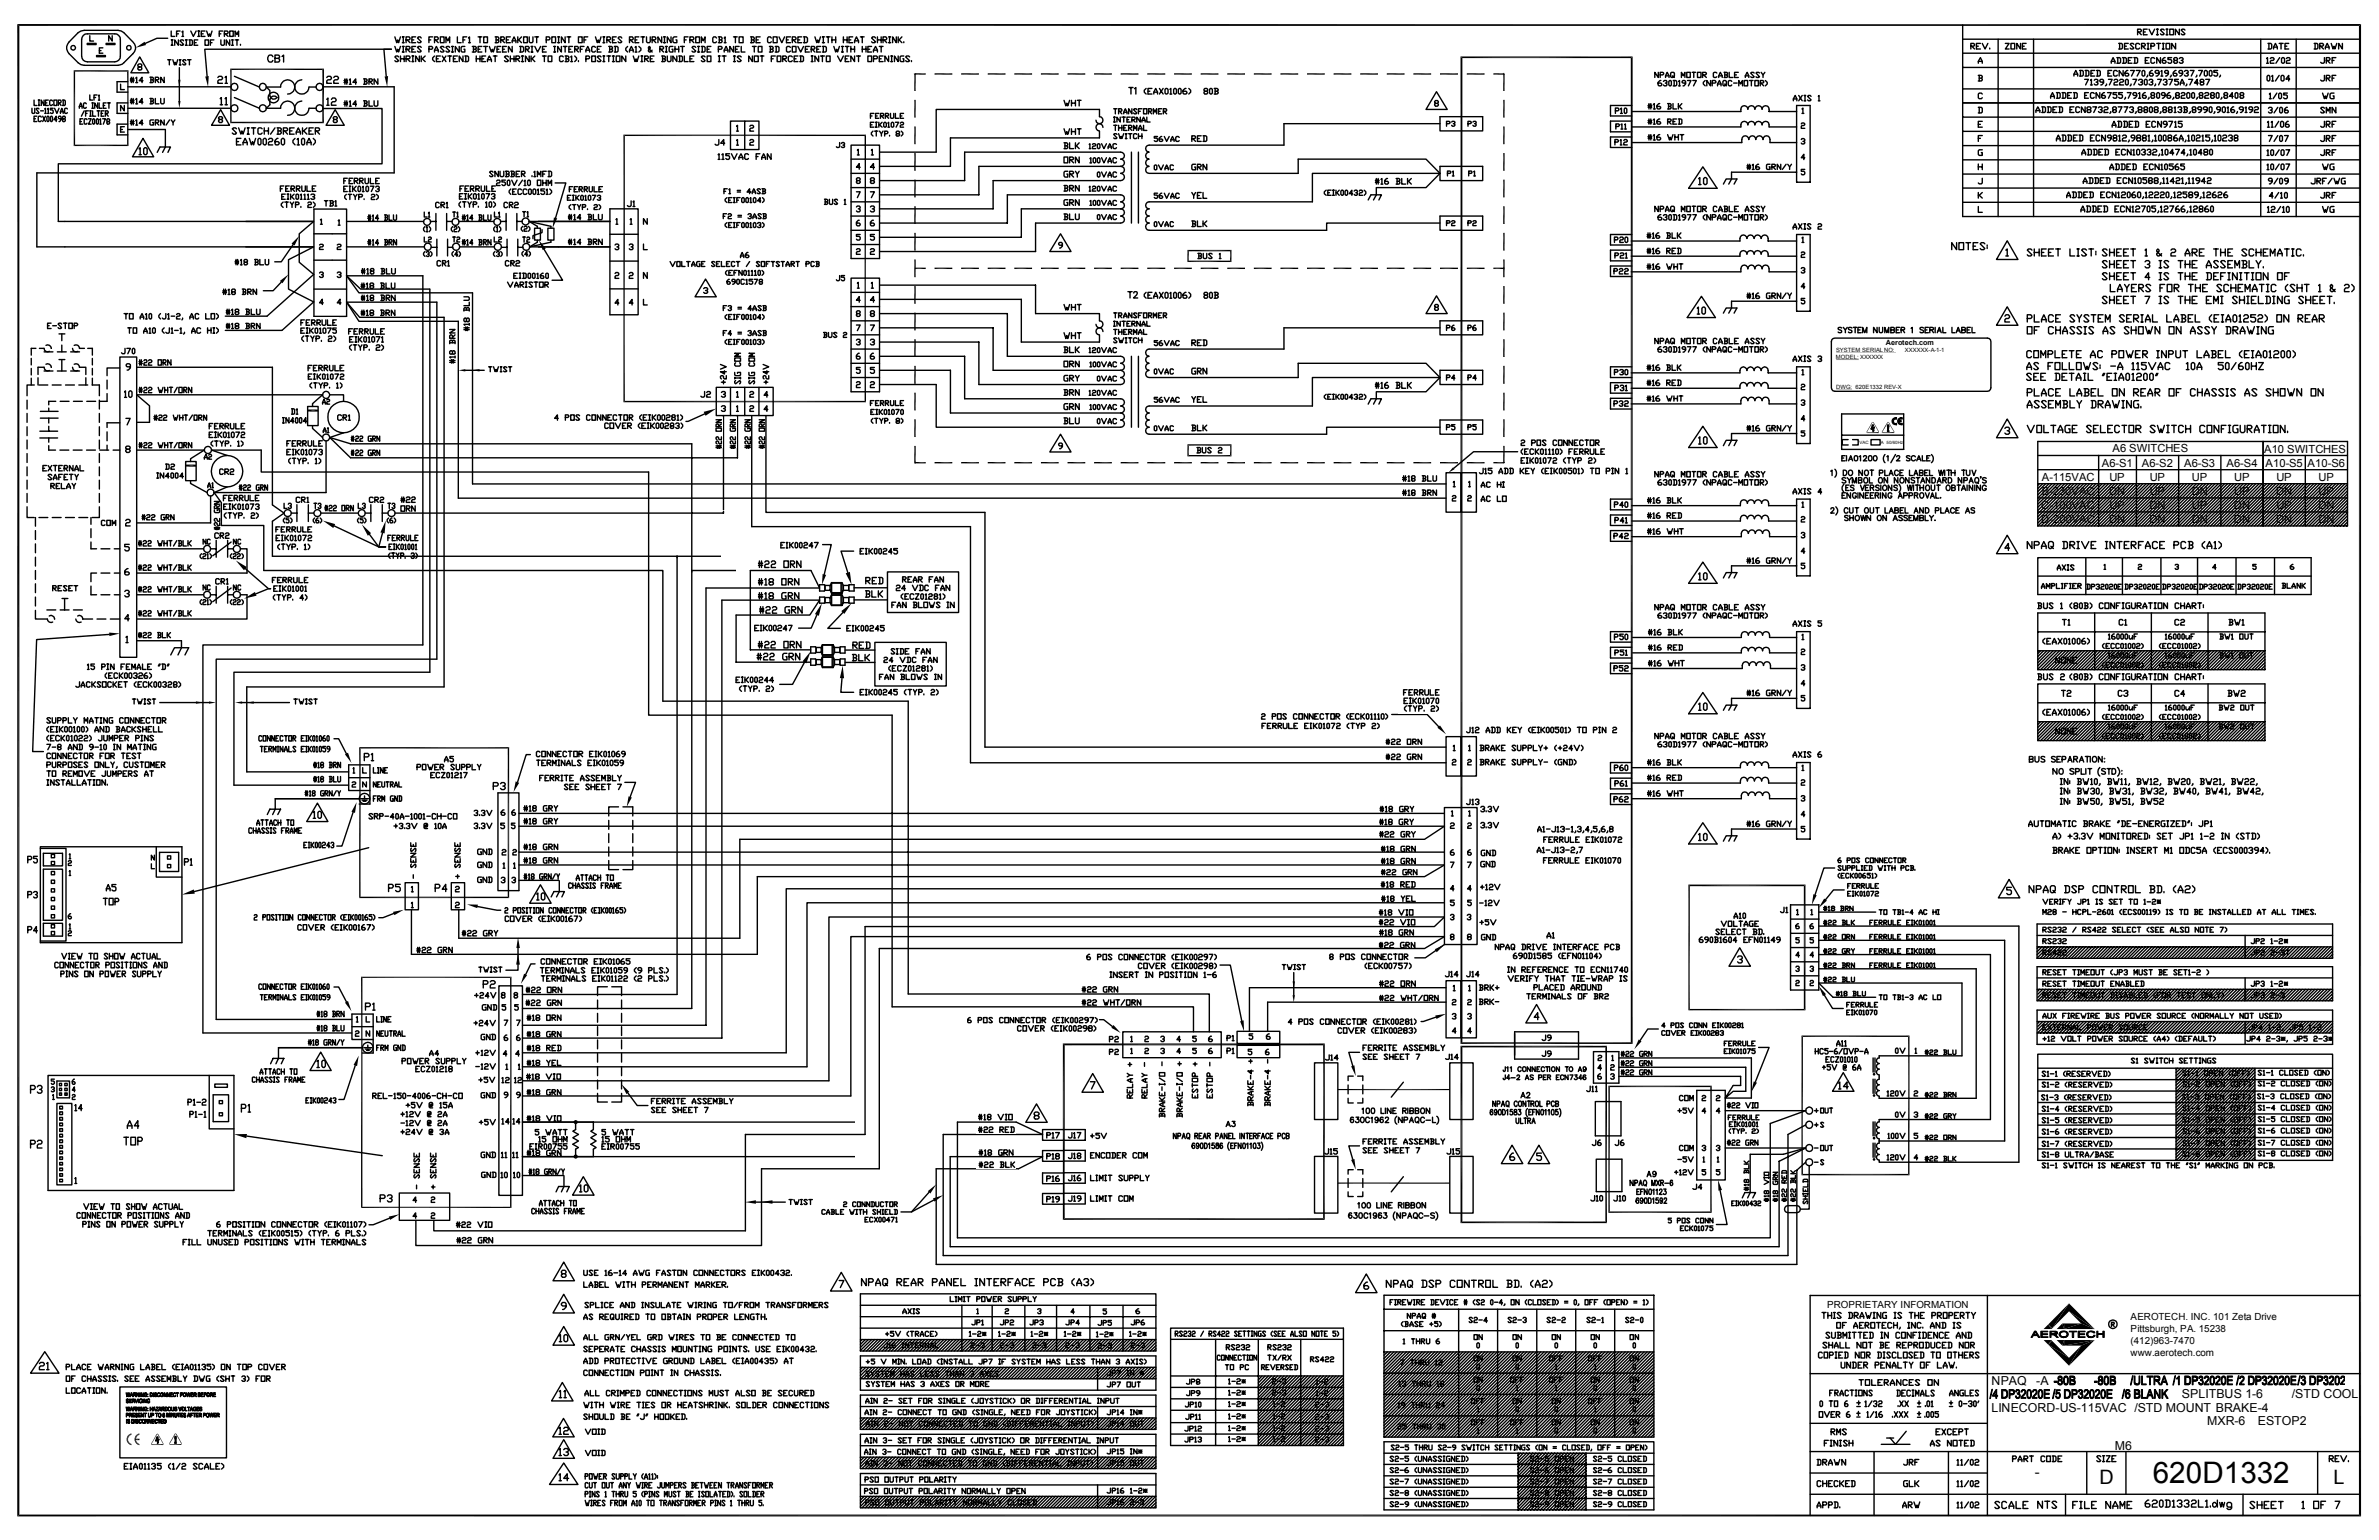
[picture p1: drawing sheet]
<svg xmlns="http://www.w3.org/2000/svg" width="432mm" height="279mm" viewBox="0 0 432 279" stroke-linecap="round" stroke-linejoin="round" font-family="sans-serif">
<defs><g id="words">
<text font-size="5.4" x="390.7" y="269.1">620D1332</text>
<g font-size="3.6">
<text x="381" y="269.2">D</text>
<text x="423.5" y="269.2">L</text>
</g>
<text font-size="2.7" x="369.3" y="268">-</text>
<g font-size="2.2">
<text x="361.5" y="251.2">NPAQ</text>
<text x="369.6" y="251.2">-A</text>
<text x="361.4" y="256.2">LINECORD-US-115VAC /STD MOUNT BRAKE-4</text>
<text x="396" y="253.7">SPLITBUS 1-6</text>
<text x="416" y="253.7">/STD COOL</text>
<text x="383.9" y="263.1">M6</text>
<text x="400.6" y="258.6">MXR-6</text>
<text x="409.8" y="258.6">ESTOP2</text>
</g>
<g font-size="2">
<text x="383.4" y="82.1">A6 SWITCHES</text>
<text x="410.9" y="82.1">A10 SWITCHES</text>
<text x="370.6" y="87.2">A-115VAC</text>
<text x="370.6" y="89.8">B-230VAC</text>
<text x="381.5" y="84.7">A6-S1</text>
<text x="382.8" y="89.8">DN</text>
<text x="382.9" y="87.2">UP</text>
<text x="388.7" y="84.7">A6-S2</text>
<text x="390.2" y="87.2">UP</text>
<text x="390.2" y="89.8">UP</text>
<text x="396.4" y="84.7">A6-S3</text>
<text x="397.8" y="89.8">DN</text>
<text x="397.8" y="87.2">UP</text>
<text x="404.1" y="84.7">A6-S4</text>
<text x="405.5" y="87.2">UP</text>
<text x="405.5" y="89.8">UP</text>
<text x="411.2" y="84.7">A10-S5</text>
<text x="413.1" y="89.8">DN</text>
<text x="413.2" y="87.2">UP</text>
<text x="418.8" y="84.7">A10-S6</text>
<text x="420.8" y="87.2">UP</text>
<text x="420.8" y="89.8">UP</text>
<text x="370.5" y="92.3">C-100VAC</text>
<text x="370.5" y="94.9">D-200VAC</text>
<text x="382.8" y="94.9">DN</text>
<text x="382.9" y="92.3">UP</text>
<text x="390.1" y="94.9">DN</text>
<text x="390.1" y="92.3">DN</text>
<text x="397.8" y="94.9">DN</text>
<text x="397.8" y="92.3">UP</text>
<text x="405.5" y="94.9">DN</text>
<text x="405.5" y="92.3">DN</text>
<text x="413.1" y="94.9">DN</text>
<text x="413.2" y="92.3">UP</text>
<text x="420.8" y="94.9">DN</text>
<text x="420.8" y="92.3">DN</text>
</g>
<g font-size="1.8">
<text x="331.6" y="237.4">PROPRIETARY INFORMATION</text>
<text x="386.7" y="239.6">AEROTECH. INC. 101 Zeta Drive</text>
<text x="386.7" y="246">www.aerotech.com</text>
<text x="386.7" y="243.8">(412)963-7470</text>
<text x="386.7" y="241.7">Pittsburgh, PA. 15238</text>
</g>
<text font-size="1.3" x="342.3" y="62.6">Aerotech.com</text>
<g font-size="1.1">
<text x="333.2" y="65.2">MODEL: XXXXXX</text>
<text x="333.2" y="63.9">SYSTEM SERIAL NO:</text>
<text x="345.7" y="63.9">XXXXXX-A-1-1</text>
<text x="333.2" y="70.6">DWG: 620E1332 REV-X</text>
</g>
<g font-size=".8">
<text x="337.5" y="80.5">VAC</text>
<text x="341.4" y="80.5">A 50/60Hz</text>
</g>
</g></defs>
<g fill="none" stroke="#000" stroke-width=".25">
<path d="M5.8 19.6v.8l.1 .2 .4-.2v-.8M6.2 18.2v.9h.5M6.9 18.2h.3M6.9 19.1h.3M7.1 19.8l-.2-.2-.3 .2 .5 .6-.2 .2-.3-.2M7.1 18.2v.9M8 18.2v.9l-.5-.9v.9M8.1 19.8l.2-.2v1M8.3 18.7h.2M8.6 19.8l.2-.2v1M8.8 18.2h-.5v.9h.5M9.5 18.3l-.1-.1h-.3l-.1 .1v.7l.1 .1h.3l.1-.1"/>
<path d="M9.7 19.6h-.6v.3h.4l.2 .2-.2 .5-.4-.2M9.8 18.2h.5v.9h-.5zM9.9 19.6l.4 1 .4-1M10.6 18.7h.4l.1-.2-.1-.3h-.4v.9M10.7 18.7l.4 .4M11.3 18.2h.4l.2 .1v.7l-.2 .1h-.4M11.5 18.2v.9M12.2 19.8l-.1-.2-.4 .2v.6l.2 .2 .3-.2M13.4 12.9h9.9M13.5 12.7v13.8M14.4 19.6l.2-.9 .3 .9M14.4 19.3h.5"/>
<path d="M15.7 18.8l-.2-.1h-.2l-.1 .1v.7l.1 .1h.2l.2-.1M16.3 17.2v1h.5M16.7 18.7h.2M16.7 19.6h.2M16.8 18.7v.9M17.1 17.7h.3M17.6 17.2h-.5v1M17.7 18.7v.9l-.5-.9v.9M17.9 17.4l.1-.2v1M17.9 18.2h.2M18 18.7v.9h.5M18.8 19.1h.2"/>
<path d="M19.3 18.7h-.5v.9h.5M19.5 18.7h.5M19.8 18.7v.9M21.9 15.3v1h.7M22.6 19.1v1l-.7-1v1M23.2 12.7v13.8M23.2 18.7h-1.9v1.9h1.9M23.2 19.6h18.7M23.2 15.7h18.7M23.2 14.8h-1.9v1.9h1.9M23.7 18.5h.6M23.7 18.2h.6"/>
<path d="M23.7 14.6h.6M23.7 14.4h.6M23.8 14v1M23.8 17.9v.9M24.2 14v1M24.2 17.9v.9M24.6 18l.2-.1v.9M24.6 14.2l.2-.2v1M24.6 18.8h.4M24.6 15h.4M25.2 12.1l-.2-.1v-.2l.2-.2h.4l.1 .4-.7 .3v.2l.2 .2h.4l.1-.2-.1-.4M25.4 10.3l1.6 2.9h-3.3z"/>
<path d="M26 18.5h-.7l.5-.6v.9M26 14.6h-.7l.5-.6v1M27.2 17.9h.5l.2 .1-.2 .4M27.2 14h.5l.2 .2-.2 .3M27.4 18.4h.3l.2 .3-.2 .1h-.5M27.4 14.5h.3l.2 .3-.2 .2h-.5M27.4 14v1M27.4 17.9v.9M28.2 17.9v.9h.6M28.2 14.5h.5l.1-.3-.1-.2h-.5v1M28.4 14.5l.4 .5M29.2 17.9v.8l.1 .1h.3l.2-.1v-.8"/>
<path d="M29.8 14v1l-.6-1v1M39.5 14.1l.3-.3h.4l.2 .3v.2l-.2 .2h-.4l-.3 .2v.4h.9M40 17.9l.2-.2v1.3M40 19h.4M40.9 14.1l.2-.3v1.3M40.9 17.9l.2-.2v1.3M40.9 15.1h.4M40.9 19h.4M41.8 12.6h17M41.9 12.4v10M42.5 17.7l4.6 1.9M42.5 13.8l4.6 2"/>
<path d="M49.5 10.3a.48 .48 0 0 0-.5-.3 .48 .48 0 0 0-.4 .5v.3a.48 .48 0 0 0 .4 .5 .48 .48 0 0 0 .5-.3M49.9 10.6l.7-.1 .2-.3-.2-.2h-.7v1.3l.7-.1 .2-.4-.3-.2M51.2 10.2l.3-.2v1.3M52.2 17.1a1.28 1.28 0 0 0 1.3-1.3 1.28 1.28 0 0 0-1.3-1.3 1.28 1.28 0 0 0-1.3 1.3h-2.6l.7 .6v1l.2 .4 .3 .2 .5-.1 .3-.2-.3-.3h-.5l-.3 .3-.2 .3v1l-.7 .6a.65 .65 0 0 0-.8-.5 .65 .65 0 0 0-.3 1 .65 .65 0 0 0 1.1-.1v-.4h2.6a1.28 1.28 0 0 1 1.3-1.3 1.28 1.28 0 0 1 1.3 1.3 1.28 1.28 0 0 1-1.3 1.3M54.8 18.3a1.29 1.29 0 0 0-1.3 1.3 1.29 1.29 0 0 0 1.3 1.3 1.29 1.29 0 0 0 1.3-1.3h1.3M54.8 14.5a1.29 1.29 0 0 0-1.3 1.3 1.29 1.29 0 0 0 1.3 1.3 1.29 1.29 0 0 0 1.3-1.3h1.3M58.6 19.7h10.7v10h-58.7v10.5h46.4M59.3 14.1l.2-.3h.4l.3 .3v.2l-.3 .2h-.4l-.2 .2v.4h.9M59.3 18l.2-.2v1.3M59.3 19.1h.4M60.2 18l.2-.2h.4l.2 .2v.2l-.2 .3h-.4l-.2 .2v.4h.8M60.6 14.1l.2-.3h.4l.2 .3v.2l-.2 .2h-.4l-.2 .2v.4h.8"/>
<path d="M62.4 18.9h.7M62.4 18.6h.7M62.4 14.9h.7M62.4 14.6h.7M62.6 14.3v1M62.6 18.3v1M62.9 14.3v1M62.9 18.3v1M63.4 18.5l.2-.2v1M63.4 14.5l.2-.2v1M63.4 19.3h.4M63.4 15.3h.4"/>
<path d="M64.7 18.9h-.6l.5-.6v1M64.7 14.9h-.6l.5-.6v1M66 18.3h.5l.1 .2-.1 .3M66 14.3h.5l.1 .2-.1 .3M66.2 18.8h.3l.1 .3-.1 .2h-.5M66.2 14.8h.3l.1 .3-.1 .2h-.5M66.2 14.3v1M66.2 18.3v1M67 18.3v1h.6M67 14.8h.4l.2-.3-.2-.2h-.4v1M67.1 14.8l.5 .5M67.9 18.3v.8l.2 .2h.3l.2-.2v-.8"/>
<path d="M68.6 14.3v1l-.7-1v1M71.5 15.7v15.7h-64.8v13.4h50.3M166.1 13.4v3.1M166.1 18.1v3.2M169.6 13.4h3.2M174.5 13.4h3.2M179.3 13.4h3.2M184.1 13.4h3.2M188.9 13.4h3.3M193.1 18.2l.4 1 .1-.5 .2 .5 .3-1M193.8 13.4h3.2M194.5 18.2v1"/>
<path d="M194.5 18.7h.7M195.2 18.2v1M195.5 18.2h.7M195.9 18.2v1M198.6 13.4h3.2M202.1 19.7h.6M202.4 19.7v1M203.4 13.4h3.2M204.9 15.9h.8M205.3 15.9v1.2M205.4 19.7v1l-.5-1v1M205.9 16.1l.3-.2v1.2"/>
<path d="M206.3 19.9l-.1-.2h-.3l-.2 .2 .6 .6-.1 .2h-.3l-.2-.2M207.3 19.7h-.7v1M207.6 19.7h.6v1h-.6zM208 16l-.3 .4v.3l.3 .4M208.2 13.4h3.3M208.4 16.6h.3M209.1 16h-.7v1.1h.7M209.4 17.1v-.4l.4-.7 .3 .7v.4M209.4 16.7h.7M210.4 16l.7 1.1M210.9 19.7h-.6v1h.6M211.1 16l-.7 1.1"/>
<path d="M211.5 16.2l.1-.2 .4 .2v.7l-.2 .2-.3-.2zM212.3 16.2l.2-.2v1.1M212.3 17.1h.4M213 16.2l.2-.2 .3 .2v.7l-.1 .2-.4-.2zM213.1 13.4h3.2M213.9 16.2l.1-.2 .4 .2v.7l-.2 .2-.3-.2zM215.3 16l-.6 .4v.5l.2 .2h.4l.1-.2-.1-.3h-.6M215.8 16l.3 .4v.3l-.3 .4M217.9 13.4h3.2M218.7 16.6l-.2-.2 .2-.4h.3l.2 .2-.2 .4h-.3l-.2 .1 .2 .4h.3l.2-.2-.2-.3M219.5 16.2l.2-.2 .3 .2v.7l-.1 .2-.4-.2zM220.4 16h.5l.2 .2-.2 .4"/>
<path d="M220.6 16.6h.3l.2 .3-.2 .2h-.5M220.6 16v1.1M222.8 13.4h3.2M227.6 13.4h3.2M232.4 13.4h3.2M237.2 13.4h3.3M242.1 13.4h3.2M246.9 13.4h3.2M251.7 13.4h3.2M256.5 13.4h3.3M260.6 18.8l-.2-.2 .2-.4h.3l.2 .2-.2 .4h-.3l-.2 .1 .2 .4h.3l.2-.2-.2-.3M260.7 16.6l2 3.3h-3.9z"/>
<path d="M261.4 13.4h3.2M266.2 13.4h3.3M273 13.4v3.1M273 18.1v3.2M294.1 19.8l.2-.2v1M294.9 19.6l.4 .2v.6l-.2 .2-.3-.2v-.6zM296.2 19.1h-3.9v1.9h3.9M6.2 21.5h.2M6.7 21.1h-.5v1h.5M7.4 20.1h.5M7.5 21.3l-.1-.2h-.3l-.2 .2v.6l.2 .2h.3l.1-.2M7.7 21.1l.6 1"/>
<path d="M8.1 20.6h.3M8.3 21.1l-.6 1M8.6 21.1l.3 .2v.6l-.1 .2-.3-.2v-.6zM8.6 20.6h.3M9.3 21.1l.2 .2v.6l-.1 .2-.3-.2v-.6zM10.3 21.7h-.5l.4-.6v1M11 20.6l.2-1 .3 1M11 20.3h.5M11.1 21.5h-.4l-.1-.1 .1-.3h.3l.1 .2v.4l-.4 .4M11.5 21.5l-.2-.2 .2-.2h.2l.2 .3-.6 .3 .2 .4h.2l.2-.2-.2-.4M13.4 26.4h9.9M14.5 22.1h.3"/>
<path d="M15 21.5h-.5v1h.5M15.3 20.1l-.5 1M15.5 20.6h.3M15.8 21.7l-.1-.2h-.3l-.1 .2v.7l.1 .1h.3l.1-.1M16 21.5h.6l-.6 1h.6M16 20.1h-.5v1M16.3 20.1h.3M16.3 21.1h.3M16.4 20.1v1M16.8 20.1v1h.6M16.9 21.5l.3 .2v.7l-.1 .1-.3-.1v-.7zM17.6 21.5l.3 .2v.7l-.2 .1-.2-.1v-.7z"/>
<path d="M17.6 20.1h.5M17.9 20.1v1M18.1 21.7l.1-.2v1M18.1 22.5h.3M18.4 20.6h.2M18.6 21.5h.5l-.3 1M18.9 20.1h-.5v1h.5M19.1 20.6h.4l.1-.2-.1-.3h-.4v1M19.3 20.6l.3 .5M19.5 22.1l-.1-.2 .1-.4h.3l.1 .2-.1 .4-.4 .1 .1 .3h.3l.1-.1-.1-.3M21.9 23.5h.3M22.6 23h-.7v1h.7"/>
<path d="M23.2 22.5h-1.9v2h1.9M23.2 23.5h6.8v3.2l-.5 .9M23.7 22.1h.6M23.7 22.4h.6M23.8 21.8v.9M24.2 21.8v.9M24.6 21.9l.2-.1v.9M24.6 22.7h.4M25.2 27l.2-.2v1.3M25.2 28.1h.5M26 25.1l1.9 3.3h-3.9zM26 22.4h-.7l.5-.6v.9"/>
<path d="M26.3 26.8h.2l.2 .2v.9l-.2 .2h-.2l-.2-.2v-.9zM27.9 21.8h-.5l-.2 .1v.7l.2 .1h.5v-.5h-.2M28.2 22.2h.5l.1-.3-.1-.1h-.5v.9M28.4 22.2l.4 .5M28.5 27.6l.5-.9h1.9l-.4 .9M29.8 21.8v.9l-.6-.9v.9M30.8 21.8l-.7 .9M31.1 21.8l.3 .4v.5M31.7 21.8l-.3 .4M41.8 22.2h17M42.9 23.4l-.1-.2h-.4l-.2 .2 .7 .7-.1 .2h-.4l-.2-.2M42.9 25.7h.4"/>
<path d="M43.3 23.2l.4 1.1 .2-.6 .2 .6 .4-1.1M43.7 25.1h-.8v1.2h.8M44.1 26.3v-.4l.4-.8 .4 .8v.4M44.1 25.9h.8M44.9 23.2h.4M44.9 24.3h.4M45 23.2v1.1M45.3 25.1l.3 1.2 .2-.6 .2 .6 .4-1.2M45.6 23.2h.8M46 23.2v1.1M47 25.1h.2l.2 .2v.8l-.2 .2h-.2l-.2-.2v-.8zM47.6 23.4l-.2-.2h-.4l-.2 .2v.7l.2 .2h.4l.2-.2"/>
<path d="M47.8 25.3l.2-.2h.2l.1 .2v.8l-.1 .2h-.2l-.2-.2zM48 23.2v1.1M48 23.7h.7M48.7 25.3l.2-.2h.4l.2 .2-.2 .4h-.4l-.2 .2v.4h.8M48.7 23.2v1.1M49.9 23.2l-.8 1.1M50.3 23.2h.5l.3 .2v.2l-.3 .1M50.5 25.1h-.2l-.4 .4v.6l.2 .2h.4l.2-.2v-.2l-.2-.2h-.6M50.5 23.7h.3l.3 .4-.3 .2h-.5M50.5 23.2v1.1M50.9 34.2h.3M51.1 25.3l.2-.2 .3 .2v.8l-.2 .2-.3-.2z"/>
<path d="M51.1 35.7h.4M51.4 36.7l-.3 .3v.3l.3 .3M51.4 23.7h.6l.2-.3-.2-.2h-.6v1.1M51.5 33.7h-.6v1M51.6 23.7l.6 .6M51.7 36.7h.6M51.8 35.2h-.7v1h.7M51.9 34.2h.3M52 36.7v.9M52.1 36.2h.3M52.1 35.2h.3M52.3 35.2v1"/>
<path d="M52.5 33.7h-.6v1h.6M52.6 23.7h.4M52.7 36.7l.3 .4v.5M52.7 35.2v1M52.8 34.2h.5l.2-.3-.2-.2h-.5v1M52.9 35.7l.5 .5M53 34.2l.5 .5M53.3 36.7l-.3 .4M53.4 23.2h-.8v1.1h.8M53.4 35.2l-.5 .5h-.2M53.6 25.1l-.4 .4v.4l.4 .4M53.6 37.1h.5l.2-.3-.2-.1h-.5v.9"/>
<path d="M53.7 35.3l.2-.1 .3 .1v.7l-.2 .2-.3-.2zM53.8 24.3v-.3l.3-.8 .4 .8v.3M53.8 24h.7M53.8 34.2h.5l.1-.3-.1-.2h-.5v1M53.9 25.3l.2-.2v1.2M53.9 26.3h.5M54 34.2l.4 .5M54.5 35.3l.2-.1v1M54.5 36.2h.3M54.6 37.5v.1M54.8 33.7v.8l.1 .2h.3l.2-.2v-.8M54.9 25.1h.2l.2 .2v.8l-.2 .2h-.2l-.2-.2v-.8z"/>
<path d="M54.9 23.2v1.1M55.1 23.7l.6 .6M55.2 35.3l.1-.1v1M55.2 36.2h.3M55.7 26.3v-.4l.4-.8 .4 .8v.4M55.7 23.2l-.6 .5h-.2M55.7 33.7v1h.7M55.7 25.9h.8M55.8 35.3l.2-.1v1M55.8 36.2h.3M55.9 36.8l.1-.1h.4l.1 .3-.5 .1-.1 .2v.3h.6M56.1 23.7h.4"/>
<path d="M56.4 35.3l.2-.1 .5 .1v.2l-.3 .2M56.7 34.2h.3M56.9 25.1l.3 .4v.4l-.3 .4M56.9 23.2h-.8v1.1h.8M56.9 36.7l.3 .3v.3l-.3 .3M56.9 35.7l.2 .2-.2 .3-.5-.2M57.2 23.7h.6l.2-.3-.2-.2h-.6v1.1M57.3 33.7h-.6v1h.6M57.4 23.7l.6 .6M83.4 35.6h.3M83.5 34.2h.3M83.6 36.6l-.3 .4v.3l.3 .3"/>
<path d="M83.9 36.6h.7M84 35.1h-.6v1h.6M84.1 33.7h-.6v1M84.3 36.6v1M84.3 36.1h.4M84.3 35.1h.4M84.4 34.2h.4M84.5 35.1v1M84.9 36.6l.3 .5v.5M85 35.1v1M85.1 33.7h-.7v1h.7M85.1 35.6l.5 .5"/>
<path d="M85.4 34.2h.5l.1-.3-.1-.2h-.5v1M85.6 34.2l.4 .5M85.6 36.6l-.4 .5M85.6 35.1l-.6 .5M85.9 37.1h.5l.1-.3-.1-.2h-.5v1M85.9 35.3l.2-.2 .3 .2v.6l-.1 .2-.4-.2zM86.4 34.2h.5l.1-.3-.1-.2h-.5v1M86.5 34.2l.5 .5M86.7 35.3l.2-.2v1M86.7 36.1h.4M86.8 37.4v.2M87.3 33.7v.9l.2 .1 .5-.1v-.9"/>
<path d="M87.4 35.3l.2-.2 .3 .2v.6l-.2 .2-.3-.2zM88.1 36.8l.2-.2v1M88.1 37.6h.3M88.2 35.1h.7l-.5 1M88.3 33.7v1h.6M88.8 36.8l.1-.2 .3 .2v.6l-.1 .2-.3-.2zM89.2 35.3l.1-.2h.4l.1 .2v.2l-.3 .1M89.3 34.2h.3M89.6 36.6l.3 .4v.3l-.3 .3M89.7 35.6l.1 .2-.1 .3h-.4l-.1-.2M89.9 33.7h-.6v1h.6M103 35.9h.3"/>
<path d="M103.2 39.5h.6M103.2 39.2h.6M103.3 38.9v1M103.3 34.3h.3M103.6 35.4h-.6v.9h.6M103.6 37.1l-.3 .3v.3l.3 .3M103.7 38.9v1M103.9 33.9h-.6v.9M103.9 36.3h.3M103.9 35.4h.3M103.9 37.1h.6M104.1 35.4v.9"/>
<path d="M104.1 39.1l.2-.2v1M104.1 39.9h.4M104.2 34.3h.3M104.2 37.1v.9M104.5 35.4v.9M104.6 35.9l.5 .4M104.8 33.9h-.6v.9h.6M104.8 37.1l.3 .5v.4M105.1 35.4l-.6 .5M105.1 34.3h.5l.1-.3-.1-.1h-.5v.9M105.3 34.3l.4 .5M105.4 35.6l.2-.2 .3 .2v.6l-.2 .1-.3-.1z"/>
<path d="M105.4 39.5h-.6l.5-.6v1M105.4 37.1l-.3 .5M105.7 37.6h.5l.1-.3-.1-.2h-.5v.9M106 34.3h.5l.1-.3-.1-.1h-.5v.9M106.2 35.6l.1-.2v.9M106.2 36.3h.3M106.2 34.3l.4 .5M106.6 37.9v.1M106.7 38.9h.5l.2 .2-.2 .3M106.8 35.6l.1-.2 .3 .2v.6l-.1 .1-.3-.1zM106.9 39.4h.3l.2 .3-.2 .2h-.5M106.9 38.9v1"/>
<path d="M106.9 33.9v.7l.2 .2h.3l.1-.2v-.7M107.5 35.4h.6l-.4 .9M107.7 38.9v1h.6M107.8 33.9v.9h.6M107.8 37.3l.2-.2 .4 .2-.1 .3-.5 .1v.3h.6M108.4 35.6l.2-.2h.3l.1 .3-.3 .2M108.6 38.9v.8l.2 .2h.3l.2-.2v-.8M108.7 37.1l.3 .3v.3l-.3 .3M108.7 34.3h.4M108.9 35.9l.1 .1-.1 .3-.5-.1M109.3 33.9h-.6v.9h.6M110.7 37.9h5.1v19.2h-5.1z"/>
<path d="M111.8 39.8l.2-.1v1M113.2 24.6h44M113.3 24.4v48.6M114.4 39.8l.2-.1v1M114.6 36.4v.9l-.2 .2h-.4l-.1-.2M114.9 36.6l.2-.2v1.1M114.9 37.5h.3M117.5 39.7v1l-.7-1v1M130.3 28.1l.2-.2v1M130.3 28.9h.4M130.5 25.3v.9l-.2 .1h-.3l-.2-.1M131 28.1l.2-.2v1"/>
<path d="M131 28.9h.4M131.3 39.2h.3M131.4 34.7h.3M131.5 26h-.7l.6-.7v1M131.9 38.8h-.6v.9M132 35.9l-.4 .3v.2l.4 .3M132 34.2h-.6v.9M132.2 38.9l.1-.1h.3l.2 .1-.2 .3-.4 .2v.3h.6M132.2 36.3h.3M132.3 34.4l.2-.2v.9M132.3 35.1h.3M132.4 27.9h-.7v.3h.5l.2 .2v.3l-.2 .2h-.3l-.2-.2"/>
<path d="M132.8 27.9l.5 1 .5-1M132.8 35.9h-.6v.8h.6M133.1 36.7h.3M133.1 35.9h.3M133.3 35.9v.8M133.7 22.9l.2-.2v1.1M133.7 25.5l.2-.2v1M133.7 23.8h.3M133.7 26.3h.3M133.7 36.3h.3M133.8 34.5h.6M133.8 34.8h.6"/>
<path d="M133.9 39.1h.7M133.9 39.4h.7M134.1 28.9v-.3l.4-.7 .3 .7v.3M134.1 28.6h.7M134.3 35.9h-.6v.8M134.6 36l.2-.1 .3 .1v.6l-.1 .1-.4-.1zM135.2 22h2.6v5.1h-2.6zM135.2 22h-2.6v5.1h2.6M135.4 36l.2-.1 .2 .1v.6l-.1 .1-.3-.1zM135.8 38.9l.1-.1h.3l.2 .3-.3 .1M135.8 28.1l-.1-.2h-.4l-.1 .2v.6l.1 .2h.4l.1-.2M136.1 22.9l.2-.2h.3l.2 .2-.2 .3h-.3l-.2 .2v.4h.7"/>
<path d="M136.1 25.5l.2-.2h.3l.2 .2-.2 .3h-.3l-.2 .2v.3h.7M136.1 36l.2-.1v.8M136.1 36.7h.3M136.2 34.8h-.6l.5-.6v.9M136.2 39.2l.2 .2-.2 .3-.4-.2M136.5 35.1v-.3l.3-.6 .3 .6v.3M136.5 34.8h.6M136.7 39.7v-.3l.2-.6 .4 .6v.3M136.7 39.4h.6M136.7 36l.2-.1 .3 .1v.6l-.2 .1-.3-.1zM137.2 28.4h.4M137.9 27.9h-.7v1"/>
<path d="M138 34.4l-.1-.2h-.3l-.2 .2 .6 .6-.1 .1-.5-.1M138.1 36.4h-.6l.5-.5v.8M138.2 38.9l-.2-.1h-.3l-.1 .1 .6 .6-.2 .2-.4-.2M138.3 28.9v-.3l.3-.7 .3 .7v.3M138.3 28.6h.6M138.3 34.2h.5l.1 .2-.1 .3M138.4 35.9l.3 .3v.2l-.3 .3M138.5 34.7h.3l.1 .3-.1 .1h-.5M138.5 38.8h.4l.2 .1-.2 .3M138.5 34.2v.9M138.6 39.2h.3l.2 .3-.2 .2h-.4M138.6 38.8v.9"/>
<path d="M140 27.9v1l-.7-1v1M149.6 36.2h.5l.1 .1-.1 .3M149.8 36.6h.3l.1 .3-.1 .2h-.5M149.8 36.2v.9M150.5 36.2v.7l.2 .2h.3l.1-.2v-.7M152 36.3l-.1-.1h-.3l-.2 .1 .6 .6-.1 .2h-.3l-.2-.2M152.4 25.9v.7l-.2 .2-.4-.2M152.7 26l.2-.1h.3l.1 .3-.3 .1M153.2 26.3l.1 .2-.1 .3-.5-.2M153.2 36.3l.2-.1v.9M153.2 37.1h.3M154.5 26.3h5.1v20.6h-5.1z"/>
<path d="M154.5 36.6h5.1M154.5 28.9h5.1M154.5 31.5h5.1M154.5 34h5.1M154.5 39.2h5.1M155.4 34.8h.7l-.5 1.1M155.4 37.5l.2-.1h.4l.1 .3-.3 .2M155.6 27.3l.2-.2v1M155.6 32.8l-.2-.2 .2-.3h.4l.1 .3-.1 .2h-.4l-.2 .3 .2 .2h.4l.1-.2-.1-.3M155.6 28.1h.4M156 37.9l.1 .2-.1 .3h-.4l-.2-.1M156 40h-.2l-.4 .3v.5l.2 .2h.4l.1-.4-.1-.1h-.6"/>
<path d="M156.1 30.4h-.7l.6-.7v1M157.1 24.4v48.6M158 34.8h.7l-.5 1.1M158 37.5l.2-.1h.3l.2 .1-.2 .4h-.2M158 21h.3M158 22.6h.3M158.2 27.3l.1-.2v1M158.2 32.8l-.2-.2 .2-.3h.3l.2 .3-.2 .2h-.3l-.2 .3 .2 .2h.3l.2-.2-.2-.3M158.2 28.1h.3M158.5 23.8l-.3 .3v.3l.3 .3M158.5 37.9l.2 .2-.2 .3h-.3l-.2-.1M158.5 40h-.2l-.3 .3v.5l.2 .2h.3l.2-.2-.2-.3h-.5"/>
<path d="M158.6 20.6h-.6v.9M158.6 22.2h-.6v.9h.6M158.7 30.4h-.7l.5-.7v1M158.7 23.8h.6M158.9 21h.3M158.9 23.1h.3M158.9 22.2h.3M159 22.2v.9M159 23.8v.9M159.5 20.6h-.6v.9h.6M159.5 22.2v.9M159.6 23.8l.4 .5v.4"/>
<path d="M159.6 22.6l.5 .5M159.8 21h.5l.1-.3-.1-.1h-.5v.9M160 21l.4 .5M160.1 22.2l-.6 .4M160.3 23.8l-.3 .5M160.6 22.2l.3 .2v.5l-.2 .2-.3-.2v-.5zM160.6 24.3h.4l.2-.3-.2-.2h-.4v.9M160.7 21h.5l.1-.3-.1-.1h-.5v.9M160.9 21l.4 .5M161.2 22.4l.1-.2v.9M161.2 23.1h.3M161.5 24.6v.1"/>
<path d="M161.6 20.6v.7l.2 .2 .4-.2v-.7M161.9 22.2l.3 .2v.5l-.1 .2-.3-.2v-.5zM162.5 20.6v.9h.6M162.5 22.2h.6l-.5 .9M162.8 24.3l-.2-.2 .2-.3h.3l.2 .3-.2 .2h-.3l-.2 .3 .5 .1 .2-.1-.2-.3M163.4 22.4l.2-.2h.3l.1 .3-.1 .1-.5 .2v.3h.6M163.4 21h.3M163.6 23.8l.3 .3v.3l-.3 .3M164 20.6h-.6v.9h.6M166.1 22.9v3.3M166.1 27.8v3.2M166.1 32.6v3.2"/>
<path d="M166.1 37.4v3.2M193.1 28.5h.7v1h-.7zM193.1 23.4l.4 1 .1-.5 .2 .5 .3-1M193.1 25.9h.5l.2 .2-.2 .4M193.1 33.7h.5l.2 .1-.2 .4M193.1 38.8h.5l.2 .2-.2 .3M193.3 26.5h.3l.2 .3-.2 .2h-.5M193.3 34.2h.3l.2 .3-.2 .2h-.5M193.3 39.3h.3l.2 .4-.2 .1h-.5M193.3 25.9v1.1M193.3 33.7v1M193.3 38.8v1"/>
<path d="M193.8 31.1h-.5l-.2 .1v.7l.2 .2h.5v-.5h-.2M193.8 36.2h-.5l-.2 .2v.7l.2 .2h.5v-.6h-.2M194.1 25.9v1.1h.8M194.1 29h.5l.3-.3-.3-.2h-.5v1M194.1 31.6h.5l.3-.4-.3-.1h-.5v1M194.1 34.2h.5l.3-.4-.3-.1h-.5v1M194.1 36.7h.5l.3-.3-.3-.2h-.5v1.1M194.1 38.8v1h.8M194.3 29l.6 .5M194.3 31.6l.6 .5M194.3 34.2l.6 .5M194.3 36.7l.6 .6"/>
<path d="M194.5 23.4v1M194.5 23.9h.7M195.2 31.1l.3 .5v.5M195.2 38.8v.9l.2 .1h.3l.2-.1v-.9M195.2 23.4v1M195.2 25.9v1.1M195.4 26.5l.5 .5M195.5 23.4h.7M195.9 25.9l-.5 .6h-.2M195.9 28.5v1l-.7-1v1M195.9 33.7v1l-.7-1v1M195.9 36.2v1.1l-.7-1.1v1.1"/>
<path d="M195.9 23.4v1M195.9 31.1l-.4 .5M197.7 26.2l.1-.1v.9M197.7 34l.1-.2v.9M197.7 27h.3M197.7 34.7h.3M197.8 28.8l.2-.2v.9M197.8 36.5l.2-.1v.9M197.8 29.5h.3M197.8 37.3h.3M198.3 26.2l.1-.1 .5 .1-.2 .3h-.3l-.1 .5h.6M198.3 34l.1-.2h.3l.2 .2-.2 .2-.4 .2v.3h.6"/>
<path d="M198.4 28.8l.2-.2 .3 .2v.6l-.2 .1-.3-.1zM198.4 36.5l.2-.1 .3 .1v.6l-.2 .2-.3-.2zM198.9 21.8a.64 .64 0 0 0 .7 .6 .64 .64 0 0 0 .6-.6 .64 .64 0 0 0-.6-.6v-1.3h-29.7v7.7h-10.3M199.2 26.2l.1-.1 .3 .1v.6l-.1 .2-.3-.2zM199.2 28.8l.1-.2 .3 .2v.6l-.1 .1-.3-.1zM199.2 31.4l.1-.2 .3 .2v.6l-.1 .1-.3-.1zM199.2 34l.1-.2 .3 .2v.5l-.1 .2-.3-.2zM199.2 36.5l.1-.1 .3 .1v.6l-.1 .2-.3-.2zM199.2 39.1l.1-.2 .3 .2v.6l-.1 .1-.3-.1zM199.9 26.1l.5 .9 .4-.9M199.9 28.6l.5 .9 .4-.9M199.9 31.2l.5 .9 .4-.9"/>
<path d="M199.9 33.8l.5 .9 .4-.9M199.9 36.4l.5 .9 .4-.9M199.9 38.9l.5 .9 .4-.9M200.2 23.1a.65 .65 0 0 0-.6-.6 .65 .65 0 0 0-.7 .6 .65 .65 0 0 0 .7 .6v1.3h-27.1v5.2h-12.9M201.1 27v-.3l.3-.6 .3 .6v.3M201.1 29.5l.3-.9 .3 .9M201.1 32.1v-.3l.3-.6 .3 .6v.3M201.1 34.7v-.3l.3-.6 .3 .6v.3M201.1 37.3v-.3l.3-.6 .3 .6v.3M201.1 39.8v-.3l.3-.6 .3 .6v.3M201.1 39.5h.6M201.1 26.7h.6"/>
<path d="M201.1 29.3h.6M201.1 31.8h.6M201.1 34.4h.6M201.1 37h.6M202.1 21.3h.3M202.1 22.1h.3M202.1 22.7h.6M202.3 21.3v.8M202.4 22.7v1M202.6 26.2l-.1-.1-.5 .1v.6l.2 .2h.3l.1-.2M202.6 28.8l-.1-.2h-.3l-.2 .2v.6l.2 .1h.3l.1-.1M202.6 31.4l-.1-.2h-.3l-.2 .2v.6l.2 .1h.3l.1-.1"/>
<path d="M202.6 34l-.1-.2h-.3l-.2 .2v.5l.2 .2 .4-.2M202.6 36.5l-.1-.1-.5 .1v.6l.2 .2 .4-.2M202.6 39.1l-.1-.2-.5 .2v.6l.2 .1h.3l.1-.1M202.7 24.4l-.1-.1-.5 .1 .6 .6-.1 .1-.5-.1M203 20.2h.5l.1-.3-.1-.2h-.5v1M203 24.3l.3 .8 .2-.4 .1 .4 .4-.8M203 23.2h.6M203 22.7v1M203.2 20.2l.4 .5M203.3 21.3v.8l-.6-.8v.8M203.4 30.2a.66 .66 0 0 0 .7-.7 .66 .66 0 0 0-.7-.6 .64 .64 0 0 0 .7-.7 .64 .64 0 0 0-.7-.6h-28.3v5.2h-15.5M203.4 30.2a.64 .64 0 0 1 .7 .6 .64 .64 0 0 1-.7 .7 .66 .66 0 0 1 .7 .6 .66 .66 0 0 1-.7 .7h-23.1v5.1h-20.7"/>
<path d="M203.4 37.9a.64 .64 0 0 0 .7-.6 .64 .64 0 0 0-.7-.7 .64 .64 0 0 0 .7-.6 .64 .64 0 0 0-.7-.7h-20.6v5.2h-23.2M203.4 37.9a.66 .66 0 0 1 .7 .6 .66 .66 0 0 1-.7 .7 .64 .64 0 0 1 .7 .6 .64 .64 0 0 1-.7 .7h-15.4v5.1h-28.4M203.4 37.9h-18v5.2h-25.8M203.4 30.2h-25.7v5.1h-18.1M203.6 21.3h.7M203.6 22.7v1M204 20.7l.3-1 .3 1M204 23.2h.3M204 20.4h.6M204 21.3v.8M204.3 24.3h.3M204.3 25.1h.3"/>
<path d="M204.4 24.3v.8M204.6 22.7h-.6v1h.6M204.6 21.7h.3M204.9 23.2h.4l.1-.3-.1-.2h-.4v1M204.9 24.3h.5M205 23.2l.4 .5M205.1 21.3h-.5v.8h.5M205.1 24.3v.8M205.4 27.6v12.9M205.4 21.7h.5l.1-.3-.1-.1h-.5v.8M205.6 21.7l.4 .4M205.7 23.7v-1l.3 .7 .3-.7v1"/>
<path d="M206.3 24.4l-.1-.1-.5 .1v.6l.2 .1 .4-.1M206.6 23.7v-.3l.4-.7 .3 1M206.6 20.2h.4M206.6 23.4h.7M206.6 24.3v.8M206.6 27.6v12.9M206.6 24.7h.7M207 21.3v.8l-.7-.8v.8M207.3 22.1v-.3l.3-.5 .3 .5v.3M207.3 24.3v.8M207.3 21.8h.6M207.6 22.7v1h.6"/>
<path d="M208.2 21.3v.8h.5M208.4 20.2h.5l.1-.3-.1-.2h-.5v1M208.6 20.2l.4 .5M209.3 20.7v-1l.3 .7 .3-.7v1M209.5 30.1l.2-.2 .3 .2v.6l-.2 .1-.3-.1zM210.1 24.8h-.6v.3h.5l.1 .1-.1 .5-.5-.2M210.1 35.1h-.6v.3h.5l.1 .1-.1 .5h-.3l-.2-.2M210.3 29.9l.4 .9 .5-.9M210.3 20.2h.3M210.9 24.8l-.5 .3v.4l.2 .2 .4-.2-.1-.3h-.5M210.9 35.1l-.5 .3v.4l.2 .2h.3l.1-.3-.1-.2h-.5M211.2 20.2h.4l.2-.3-.2-.2h-.4v1"/>
<path d="M211.3 20.2l.5 .5M211.3 24.8l.5 .9 .4-.9M211.3 35.1l.5 .9 .4-.9M211.5 30.8v-.3l.3-.6 .2 .6v.3M211.5 30.5h.5M212.5 25.7v-.3l.3-.6 .3 .6v.3M212.5 36l.3-.9 .3 .9M212.5 35.7h.6M212.5 25.4h.6M213 30.1l-.2-.2-.4 .2v.6l.1 .1 .5-.1M214 24.9l-.1-.1h-.3l-.2 .1v.6l.2 .2 .4-.2M214 35.2l-.1-.1h-.3l-.2 .1v.6l.2 .2h.3l.1-.2"/>
<path d="M216.3 25.1h.5l.2-.3-.2-.2h-.5v1.1M216.3 34.9l.4 .6v.5M216.5 25.1l.5 .6M217 29.8h-.5l-.2 .2v.6l.2 .2h.5v-.5h-.2M217 34.9l-.3 .6M217.3 30.3h.5l.2-.3-.2-.2h-.5v1M217.3 25.1h.4M217.3 35.5h.4M217.5 30.3l.5 .5M218 24.6h-.7v1.1h.7M218 34.9h-.7v1.1h.7M218.4 24.6h.5l.1 .2v.7l-.1 .2h-.5"/>
<path d="M218.4 34.9v1.1h.6M218.5 24.6v1.1M219 29.8v1l-.6-1v1M240.7 34.5l-.3 .3v.3l.3 .3M241 35h.3M241.6 34.5h-.6v.9h.6M241.9 35.4h.3M241.9 34.5h.3M242 34.5v.9M242.5 34.5v.9M242.7 35l.4 .4M243.1 34.5l-.4 .5h-.2"/>
<path d="M243.4 34.7l.1-.2 .3 .2v.6l-.1 .1-.3-.1zM244.1 34.7l.2-.2 .3 .2v.6l-.2 .1-.3-.1zM245.5 35.1h-.6l.5-.6v.9M245.8 34.7l.2-.2h.3l.1 .3-.3 .2M246.3 35l.1 .1-.1 .3h-.3l-.2-.1M246.7 34.7l.1-.2h.3l.2 .2-.2 .3h-.3l-.1 .4h.6M247.6 34.5l.3 .3v.3l-.3 .3M248.3 36.3l.5-1h1.9l-.4 1M249.6 33.1h.7M249.6 32.7h.7M249.8 32.4v1M250.1 32.4v1"/>
<path d="M250.7 32.6l.1-.2v1M250.7 33.4h.3M251.8 32.4h-.1l-.4 .3v.5l.2 .2h.3l.2-.2-.2-.3h-.5M253.4 32.4h.5l.2 .2-.2 .3M253.6 32.9h.3l.2 .3-.2 .2h-.5M253.6 32.4v1M254.4 32.4v1h.7M255.5 32.4v1M255.7 32.9l.5 .5M256.2 32.4l-.5 .5h-.2M261.4 21.2h7.7v2.5h-7.7zM261.4 30.2h7.7v2.6h-7.7z"/>
<path d="M261.4 39.2h7.7v2.6h-7.7zM261.4 31.5l-2.6 2.5h-9v1.3l-.5 1M261.4 22.4h-28.4v3.9h-24.4a.63 .63 0 0 0-.7 .7 .63 .63 0 0 0 .7 .6 .63 .63 0 0 0-.7 .6 .63 .63 0 0 0 .7 .7 .66 .66 0 0 0-.7 .6 .66 .66 0 0 0 .7 .7 .63 .63 0 0 0-.7 .6 .63 .63 0 0 0 .7 .7h27v-2.6h23.2l2.6 2.6M261.4 31.5h-23.2v5.1h-29.6a.63 .63 0 0 0-.7 .7 .63 .63 0 0 0 .7 .6 .66 .66 0 0 0-.7 .6 .66 .66 0 0 0 .7 .7 .63 .63 0 0 0-.7 .6 .63 .63 0 0 0 .7 .7 .66 .66 0 0 0-.7 .6 .66 .66 0 0 0 .7 .7h32.2v-1.3h20.6M262.6 22.4h.4l.2-.3-.2-.1h-.4v.9M262.7 31.5h.5l.1-.3-.1-.2h-.5v.9M263.5 22.1l.1-.1 .5 .1v.2l-.3 .1M263.6 31.2l.2-.2v.9M263.6 31.9h.3M263.9 22.4l.2 .2-.2 .3h-.3l-.1-.2M266.4 22.4h.5l.1-.3-.6-.1v.9M266.6 31.5h.4l.2-.3-.2-.2h-.4v.9"/>
<path d="M267.3 22.1l.2-.1 .4 .1v.2l-.3 .1M267.5 31.2l.1-.2v.9M267.5 31.9h.3M267.8 22.4l.1 .2-.1 .3h-.3l-.2-.2M273 22.9v3.3M273 27.8v3.2M273 32.6v3.2M273 37.4v3.2M293.1 25.8h.5l.2-.3-.2-.2h-.5v1M293.2 20.1h.5l.1-.3-.1-.2h-.5v1M293.3 22.9h.5l.1-.3-.1-.1h-.5v.9M294.1 25.5l.1-.2v1"/>
<path d="M294.1 26.3h.3M294.1 20.6h.4M294.2 22.6l.2-.1v.9M294.2 23.4h.4M294.7 25.5l.2-.2h.3l.2 .2-.2 .3h-.3l-.2 .2v.3h.7M294.9 22.6l.1-.1v.9M294.9 23.4h.3M296.2 22h-3.9v1.9h3.9M296.2 24.8h-3.9v2h3.9M8.6 59.1h.3M9.3 58.6h-.7v1h.7M9.6 59.1h.6"/>
<path d="M11.2 58.8l-.2-.2h-.3l-.2 .2 .7 .6-.2 .2h-.3l-.2-.2M11.5 58.6h.6M11.9 58.6v1M12.5 58.6h.6v1h-.6zM13.5 59.1h.4l.2-.3-.2-.2h-.4v1M54.6 60h.3M54.6 58.5h.3M55.2 59.5h-.6v1h.6M55.2 58h-.6v1M55.6 59.5h.3M55.6 58.5h.3M55.8 59.5v1"/>
<path d="M56.2 58h-.6v1h.6M56.2 59.5v1M56.4 60l.5 .5M56.6 58.5h.4l.2-.3-.2-.2h-.4v1M56.7 58.5l.5 .5M56.9 59.5l-.5 .5h-.2M57.2 59.6l.2-.1 .3 .1v.7l-.2 .2-.3-.2zM57.5 58.5h.5l.2-.3-.2-.2h-.5v1M57.7 58.5l.5 .5M58 59.6l.2-.1v1M58.5 58v.8l.1 .2h.4l.1-.2v-.8M58.6 59.6l.2-.1 .3 .1v.7l-.1 .2-.4-.2z"/>
<path d="M59.4 59.5h.7l-.5 1M59.4 58v1h.7M60.4 59.6l.2-.1 .4 .1-.1 .4h-.3l-.2 .2v.3h.6M60.4 58.5h.3M61 58h-.6v1h.6M62.9 40.2h47.8M62.9 44.8h47.8M65.5 52h.7M65.5 51.7h.7M65.5 56.9h.7M65.5 56.6h.7M65.6 54.2h.6"/>
<path d="M65.6 53.9h.6M65.6 49.4h.7M65.6 49.1h.7M65.7 51.4v.9M65.7 56.3v.9M65.7 53.6v.9M65.8 48.7v1M66 51.4v.9M66 56.3v.9M66.1 53.6v.9M66.1 48.7v1M66.5 51.5l.2-.1v.9"/>
<path d="M66.5 56.4l.2-.1v.9M66.5 52.3h.3M66.5 57.2h.3M66.5 53.7l.2-.1v.9M66.5 54.5h.4M66.6 48.9l.2-.2v1M66.6 49.7h.3M67.3 51.8l-.2-.1 .2-.3h.3l.2 .1-.2 .3h-.3l-.2 .2 .2 .3h.3l.2-.1-.2-.4M67.3 56.8l-.2-.2 .2-.3h.3l.2 .3-.2 .2h-.3l-.2 .3 .2 .1h.3l.2-.1-.2-.3M67.4 54.1l-.2-.2 .2-.3h.3l.1 .3-.1 .2h-.3l-.2 .3 .2 .1h.3l.1-.1-.1-.3M67.4 49.2l-.2-.3 .2-.2h.3l.2 .4-.7 .3 .2 .3h.3l.2-.2-.2-.3M69.1 51.4h.5l.1 .1-.1 .3"/>
<path d="M69.1 56.3h.5l.1 .1-.1 .4M69.1 53.6h.5l.2 .1-.2 .4M69.2 48.7h.4l.2 .2-.2 .3M69.3 51.8h.3l.1 .4-.1 .1h-.5M69.3 56.8h.3l.1 .3-.1 .1h-.5M69.3 51.4v.9M69.3 56.3v.9M69.3 54.1h.3l.2 .3-.2 .1h-.5M69.3 53.6v.9M69.3 49.2h.3l.2 .3-.2 .2h-.4M69.3 48.7v1M70.1 51.4v.9h.6"/>
<path d="M70.1 56.8h.4l.2-.4-.2-.1h-.4v.9M70.1 54.1h.5l.1-.4-.1-.1h-.5v.9M70.1 48.7v1h.7M70.2 54.1l.5 .4M70.2 56.8l.5 .4M71 51.4v.8l.2 .1h.3l.2-.1v-.8M71.1 48.7v.8l.1 .2h.4l.2-.2v-.8M71.7 56.3v.9l-.7-.9v.9M71.7 53.6v.9l-.7-.9v.9M78 52.5h-12.6l-2.5-2.5h13.9v67h-40v70.4h27M78 52.5v69.5h-35.5v20.5h20.8M80.6 57.6h-15.3l-2.4-2.8h16.4v64.8h-40.1v65.4h24.6"/>
<path d="M103.2 44h.6M103.2 43.7h.6M103.3 43.4v1M103.7 43.4v1M104.1 43.6l.2-.2v1M104.1 44.4h.4M105.4 44h-.6l.5-.6v1M106.7 43.4h.5l.2 .2-.2 .3M106.9 43.9h.3l.2 .3-.2 .2h-.5M106.9 43.4v1M107.7 43.9h.5l.1-.3-.1-.2h-.5v1M107.8 43.9l.5 .5"/>
<path d="M109.3 43.4v1l-.7-1v1M110.7 42.5h5.1M110.7 52.4h5.1M110.7 47.4h5.1M111.6 44.5l.2-.2h.3l.2 .2v.1l-.3 .2M111.6 49.6l.2-.2h.3l.2 .2-.2 .4h-.3l-.2 .2v.3h.7M111.8 40.7h.3M112.1 44.8l.2 .2-.2 .3h-.3l-.2-.2M112.3 55h-.7l.5-.7v1M114.2 44.5l.2-.2h.3l.2 .3-.3 .2M114.2 49.6l.2-.2h.3l.2 .2-.2 .4h-.3l-.2 .2v.3h.7M114.4 40.7h.3"/>
<path d="M114.7 44.8l.2 .2-.2 .3h-.3l-.2-.2M114.9 55h-.7l.5-.7v1M116.8 44.3v1h.7M116.8 54.3v1h.7M117.5 49.4v1.1l-.7-1.1v1.1M121.6 47.5l.5 .8 .5-.8M122.9 47.5h.5v.8h-.5zM123.7 47.5v.8h.6M124.6 47.5h.7M124.9 47.5v.8M125.6 48.3v-.3l.3-.5 .3 .5v.3M125.6 48h.6"/>
<path d="M127 47.5l-.6 .1v.6l.2 .1h.4v-.4h-.1M127.3 47.9h.3M127.7 52.4l.2-.2h.4l.1 .2-.1 .3h-.2M127.9 47.5h-.6v.8h.6M128.1 50.6l1.9 3.2h-3.8zM128.3 52.7l.1 .2-.1 .3h-.4l-.2-.2M129.8 47.6l-.5-.1-.1 .1 .6 .6-.2 .1h-.3l-.1-.1M130 47.9h.3M130.6 47.5h-.6v.8h.6M130.9 47.5v.8h.7M131.3 55.9h.3M131.9 60h-.6v.9"/>
<path d="M131.9 55.5h-.6v.8M131.9 47.9h.3M132 40.4l-.4 .3v.3l.4 .3M132 57.1l-.4 .3v.3l.4 .3M132 49.1l-.3 .3v.3l.3 .3M132.2 55.6l.1-.1 .5 .1v.2l-.3 .1M132.2 40.9h.3M132.2 57.5h.3M132.3 49.5h.3M132.4 50.7l-.4 .3v.4l.1 .2h.3l.1-.3-.1-.2h-.4M132.5 47.5h-.6v.8h.6M132.6 55.9l.2 .1-.2 .3h-.3l-.1-.1"/>
<path d="M132.8 40.4h-.6v.9h.6M132.8 57.1h-.6v.9h.6M132.9 49.1h-.6v.9h.6M133.1 41.3h.3M133.1 40.4h.3M133.1 58h.3M133.1 57.1h.3M133.2 49.5h.3M133.3 40.4v.9M133.3 57.1v.9M133.3 47.6l-.1-.1-.4 .1v.6l.1 .1h.3l.1-.1M133.4 51.1h-.4l-.2-.3 .2-.1 .4 .1v.5l-.3 .3h-.1"/>
<path d="M133.6 47.5h.7M133.7 50.8l.2-.1 .3 .1v.6l-.2 .2-.3-.2zM133.7 40.9h.3M133.7 57.5h.3M133.8 49.1h-.6v.9M133.9 47.5v.8M133.9 55.8h.7M133.9 56h.7M134.3 40.4h-.6v.9M134.3 57.1h-.6v.9M134.4 46.7l.3-.9 .3 .9M134.4 46.4h.6"/>
<path d="M134.6 40.6l.2-.2 .3 .2v.5l-.1 .2-.4-.2zM134.6 57.2l.2-.1 .3 .1v.6l-.1 .2-.4-.2zM134.7 49.1v.9l-.6-.9v.9M135 49.2l.2-.1 .3 .1v.6l-.2 .2-.3-.2zM135.1 50.8l-.1-.1-.5 .1v.6l.1 .2h.4l.1-.2M135.4 40.6l.2-.2 .2 .2v.5l-.1 .2-.3-.2zM135.4 57.2l.2-.1 .2 .1v.6l-.1 .2-.3-.2zM135.4 50.8l.2-.1v.9M135.4 51.6h.3M135.8 49.2l.1-.1v.9M135.8 45.8h-.2l-.3 .3v.5l.2 .1h.3l.1-.3-.1-.1h-.5M135.8 50h.3"/>
<path d="M136.1 47.5l-.6 .8M136.1 40.6l.2-.2v.9M136.1 57.2l.2-.1v.9M136.1 41.3h.3M136.1 58h.3M136.4 49.2l.1-.1v.9M136.4 56h-.6l.4-.5v.8M136.4 50h.3M136.6 50.7h-.6v.3h.4l.2 .1v.3l-.2 .2h-.3l-.1-.2M136.7 56.3v-.3l.2-.5 .4 .5v.3M136.7 56h.6M136.7 40.6l.2-.2 .3 .2v.5l-.2 .2-.3-.2z"/>
<path d="M136.7 57.2l.2-.1 .3 .1v.6l-.2 .2-.3-.2zM136.9 50.7h.6l-.5 .9M136.9 49.2l.2-.1v.9M136.9 50h.4M137.5 40.6l.1-.2h.4l.1 .3-.3 .2M137.6 49.2l.1-.1 .3 .1v.6l-.1 .2-.3-.2zM137.9 47.6l-.5-.1-.1 .1 .6 .6-.2 .1h-.3l-.1-.1M138 51.1l-.2-.1 .2-.3 .4 .1-.1 .3h-.3l-.2 .2 .2 .3h.3l.1-.2-.1-.3M138 40.9l.1 .1-.1 .3-.5-.2M138.1 57.7h-.6l.5-.6v.9M138.2 47.5h.6v.8h-.6zM138.2 55.6l-.2-.1-.4 .1 .6 .6-.2 .1h-.3l-.1-.1"/>
<path d="M138.3 49.1l.3 .3v.3l-.3 .3M138.4 40.4l.3 .3v.3l-.3 .3M138.4 57.1l.3 .3v.3l-.3 .3M138.5 60h.4l.2 .1-.2 .3M138.5 55.5h.4l.2 .1-.2 .3M138.6 55.9h.3l.2 .3-.2 .1h-.4M138.6 55.5v.8M138.6 60v.9M139.1 47.9h.3M139.7 47.5h-.6v.8M140 47.5h.6M140.3 47.5v.8"/>
<path d="M141.5 47.6l-.5-.1-.1 .1 .6 .6-.2 .1h-.3l-.1-.1M141.8 47.5h.6M142.1 47.5v.8M142.7 48.3v-.3l.3-.5 .3 .5v.3M142.7 48h.6M143.6 47.9h.4l.2-.3-.6-.1v.8M143.7 47.9l.5 .4M144.5 47.5h.6M144.8 47.5v.8M146.3 47.9h.4l.2-.3-.6-.1v.8M147.8 47.6l-.2-.1-.4 .1v.6l.1 .1h.3l.2-.1M148.1 47.5h.4l.2 .1-.2 .3"/>
<path d="M148.3 47.9h.2l.2 .3-.2 .1h-.4M148.3 47.5v.8M152.4 50v.8l-.2 .1h-.3l-.1-.1M153.3 50h-.6v.3h.5l.1 .2-.1 .4h-.3l-.2-.1M154.5 50.5h5.1v20.6h-5.1zM154.5 44.4h5.1M154.5 41.8h5.1M154.5 53h5.1M154.5 55.6h5.1M154.5 58.2h5.1M155.4 45.3l.2-.2h.4l.1 .2-.1 .3h-.4l-.2 .2v.3h.7M155.4 59h.7l-.5 1"/>
<path d="M155.6 51.4l.2-.2v1.1M155.6 56.9l-.2-.2 .2-.3h.4l.1 .3-.1 .2h-.4l-.2 .3 .2 .2h.4l.1-.2-.1-.3M155.6 52.3h.4M156.1 42.5h-.7v.4h.6l.1 .2v.3l-.1 .2h-.4l-.2-.2M156.1 54.5h-.7l.6-.7v1M158 45.3l.2-.2h.3l.2 .2-.2 .3h-.3l-.2 .2v.3h.7M158 59h.7l-.5 1M158.2 51.4l.1-.2v1.1M158.2 56.9l-.2-.2 .2-.3h.3l.2 .3-.2 .2h-.3l-.2 .3 .2 .2h.3l.2-.2-.2-.3M158.2 52.3h.3M158.7 42.5h-.7v.4h.5l.2 .2v.3l-.2 .2h-.3l-.2-.2M158.7 54.5h-.7l.5-.7v1"/>
<path d="M159.6 51.7h28.4v5.2h11.6v1.3a.63 .63 0 0 1 .6 .6 .63 .63 0 0 1-.6 .7 .63 .63 0 0 1-.7-.7M159.6 54.3h25.8v7.8h14.2v-1.4a.64 .64 0 0 1-.7-.6 .64 .64 0 0 1 .7-.6 .64 .64 0 0 1 .6 .7M159.6 56.9h23.2v7.7h20.6a.64 .64 0 0 1 .7 .7 .64 .64 0 0 1-.7 .6 .64 .64 0 0 1 .7 .6 .64 .64 0 0 1-.7 .7M159.6 59.5h20.7v7.7h23.1M166.1 42.2v3.3M166.1 47.1v3.2M166.1 51.9v3.2M166.1 56.7v3.2M169.6 48.7h3.2M174.5 48.7h3.2M179.3 48.7h3.2M184.1 48.7h3.2"/>
<path d="M188.9 48.7h3.3M192.5 42.4l1.9 3.2h-3.9zM192.8 44.5h-.5l-.1-.3 .1-.2h.4l.1 .2v.5l-.3 .3h-.2M193.1 55.2l.4 1.1 .1-.5 .2 .5 .3-1.1M193.8 48.7h3.2M194.5 55.2v1.1M194.5 55.8h.7M195.2 55.2v1.1M195.5 55.2h.7M195.9 55.2v1.1M198.6 48.7h3.2M202.1 56.8h.6"/>
<path d="M202.1 58.3h.3M202.1 59.2h.3M202.1 59.8h.6M202.3 58.3v.9M202.4 56.8v.9M202.4 59.8v.9M203 57.2h.5l.1-.3-.1-.1h-.5v.9M203 59.8v.9M203.2 57.2l.4 .5M203.3 58.3v.9l-.6-.9v.9M203.4 48.7h3.2M203.6 59.8v.9"/>
<path d="M203.6 58.3h.7M204 57.7v-.3l.3-.6 .3 .6v.3M204 58.3v.9M204 57.4h.6M204.6 59.8h-.6v.9h.6M204.6 58.7h.3M204.7 52.9h.8M205.1 52.9v1.2M205.1 58.3h-.5v.9h.5M205.4 56.8v.9l-.5-.9v.9M205.4 58.7h.5l.1-.3-.1-.1h-.5v.9M205.6 58.7l.4 .5"/>
<path d="M205.8 53.2l.1-.2 .3-.1 .2 .1v.3l-.7 .8h.8M206.3 56.9l-.1-.1h-.3l-.2 .1 .6 .6-.1 .2-.5-.2M206.6 57.2h.4M207 58.3v.9l-.7-.9v.9M207.3 56.8h-.7v.9M207.3 59.2v-.3l.3-.6 .3 .6v.3M207.3 58.9h.6M207.6 56.8h.6v.9h-.6zM207.6 59.8v.9h.6M208 53l-.3 .4v.4l.3 .3M208.2 58.3v.9h.5M208.2 48.7h3.3"/>
<path d="M208.4 53.6h.3M208.4 57.2h.5l.1-.3-.1-.1h-.5v.9M208.6 57.2l.4 .5M209.1 53h-.7v1.1h.7M209.3 57.7v-.9l.3 .6 .3-.6v.9M209.4 54.1v-.3l.4-.8 .3 .8v.3M209.4 53.8h.7M209.5 40.4l.2-.2 .3 .2v.6l-.2 .1-.3-.1zM210.3 40.2l.4 .9 .5-.9M210.3 57.2h.3M210.4 53l.7 1.1M210.9 56.8h-.6v.9h.6"/>
<path d="M211.1 53l-.7 1.1M211.2 57.2h.4l.2-.3-.2-.1h-.4v.9M211.3 57.2l.5 .5M211.5 53.2l.1-.2 .4 .2v.7l-.2 .2-.3-.2zM211.5 41.1v-.3l.3-.6 .2 .6v.3M211.5 40.8h.5M212.3 53.2l.2-.2v1.1M212.3 54.1h.4M213 40.4l-.2-.2h-.3l-.1 .2v.6l.1 .1 .5-.1M213.1 48.7h3.2M213.2 53l.3 .2v.7l-.1 .2-.4-.2v-.7zM214 53l.4 .2v.7l-.2 .2-.3-.2v-.7z"/>
<path d="M215.3 53l-.6 .4v.5l.2 .2h.4l.1-.2-.1-.3h-.6M215.5 47.4h8M215.5 45.5h8M215.6 45.3v2.2M215.8 53l.3 .4v.4l-.3 .3M216.3 40.1h.5l.2 .2-.2 .3M216.5 40.6h.3l.2 .3-.2 .2h-.5M216.5 40.1v1M217.3 40.1v1h.7M217.4 46h.5l.2 .1-.2 .3M217.6 46.4h.3l.2 .4-.2 .1h-.5M217.6 46v.9"/>
<path d="M217.9 48.7h3.2M218.4 40.1v1M218.4 46v.8l.2 .1 .4-.1v-.8M218.5 40.6l.5 .5M218.7 53.6l-.2-.4 .2-.2h.3l.2 .4-.2 .2h-.3l-.2 .2 .2 .3h.3l.2-.2-.2-.3M219 40.1l-.5 .5h-.1M219.7 53l.3 .2v.7l-.1 .2-.4-.2v-.7zM220 46.1l-.2-.1-.4 .1 .6 .7-.2 .1-.4-.1M220.4 53h.5l.2 .2-.2 .4M220.6 53.6h.3l.2 .3-.2 .2h-.5M220.6 53v1.1M221.3 46.1l.1-.1v.9"/>
<path d="M221.3 46.9h.3M222.8 48.7h3.2M223.4 45.3v2.2M227.6 48.7h3.2M232.4 48.7h3.2M237.2 48.7h3.3M242.1 48.7h3.2M246.9 48.7h3.2M251.7 48.7h3.2M256.5 48.7h3.3M260.6 55.8l-.2-.4 .2-.2h.3l.2 .4-.2 .2h-.3l-.2 .2 .2 .3h.3l.2-.2-.2-.3M260.7 53.7l2 3.2h-3.9z"/>
<path d="M261.4 58.2h7.7v2.5h-7.7zM261.4 59.5h-28.4v3.8h-24.4a.66 .66 0 0 0-.7 .7 .66 .66 0 0 0 .7 .6 .63 .63 0 0 0-.7 .7 .63 .63 0 0 0 .7 .6 .63 .63 0 0 0-.7 .6 .63 .63 0 0 0 .7 .7 .66 .66 0 0 0-.7 .6 .66 .66 0 0 0 .7 .7h27v-2.6h23.2l2.6 2.6M261.4 48.7h3.2M262.6 40.5h.4l.2-.3-.2-.2h-.4v.9M262.6 59.5h.4l.2-.3-.2-.2h-.4v.9M263.5 40.2l.1-.2 .5 .2v.1l-.5 .2-.1 .1v.3h.6M263.9 59l-.4 .3v.5l.1 .1h.3l.2-.1-.2-.3h-.4M266.2 48.7h3.3M266.4 40.5h.5l.1-.3-.6-.2v.9M266.4 59.5h.5l.1-.3-.1-.2h-.5v.9M267.3 40.2l.2-.2 .4 .2-.1 .3h-.3l-.2 .1v.3h.6M267.8 59h-.2l-.3 .3v.5l.2 .1h.3l.1-.1-.1-.3h-.5"/>
<path d="M273 42.2v3.3M273 47.1v3.2M273 51.9v3.2M273 56.7v3.2M292.9 49.2h.5l.2-.3-.2-.2h-.5v1M293 43.5h.5l.2-.3-.2-.2h-.5v1M293.1 46.4h.5l.2-.4-.2-.1h-.5v.9M293.9 48.9l.2-.2h.3l.2 .2-.2 .3h-.3l-.2 .2v.3h.7M294 43.2l.1-.2h.4l.1 .2-.1 .3-.5 .1v.4h.6M294.1 46l.1-.1 .5 .1-.1 .4h-.4l-.1 .4h.6M294.9 48.9l.1-.2h.4l.1 .2-.1 .3h-.4l-.1 .5h.6M295 46l.2-.1v.9"/>
<path d="M295 46.8h.4M295.1 43l.3 .2v.6l-.1 .2-.4-.2v-.6zM296.2 42.5h-3.9v2h3.9M296.2 45.4h-3.9v1.9h3.9M296.2 48.3h-3.9v1.9h3.9M355.1 44v1.3l-.9-1.3v1.3M355.6 44h.8v1.3h-.8zM356.8 44h.9M357.3 44v1.3M358.1 44.7h.5M359 44h-.9v1.3h.9M360.3 44.2l-.3-.2h-.4l-.2 .2 .9 .9-.3 .2h-.4l-.2-.2"/>
<path d="M360.7 44.5v.2M360.7 44.9v.2M363.9 57.4l.2-.3h.4l.2 .3v.2l-.2 .2h-.4l-.2 .2v.4h.8M364.1 45.4l.2-.2v1.2M364.1 46.4h.4M364.3 55.7l2 3.3h-3.9zM364.3 43.7l2 3.4h-3.9zM368 59.3h.8v1.3h-.8zM368 57.8h.6l.2-.2v-.2l-.2-.3h-.6v1.3M368.8 45.4l-.2-.2h-.4l-.2 .2 .8 .8-.2 .2h-.4l-.2-.2M369.2 57.1v1.3h.9M369.2 59.9h.5"/>
<path d="M369.2 45.2v1.2M369.2 45.8h.9M370.1 59.3h-.9v1.3M370.1 45.2v1.2M370.5 58.4v-.4l.5-.9 .4 .9v.4M370.5 58h.9M370.5 45.8h.5M371.4 45.2h-.9v1.2h.9M371.8 45.8h.4M372.7 59.5l-.3-.2h-.4l-.2 .2v.9l.2 .2h.4l.3-.2M372.7 57.4l-.3-.3h-.4l-.2 .3v.8l.2 .2h.4l.3-.2M372.7 45.2h-.9v1.2h.9"/>
<path d="M373.1 59.9h.9M373.1 59.3v1.3M373.1 57.8h.4M373.1 45.2h.9M373.5 45.2v1.2M374 57.1h-.9v1.3h.9M374 59.3v1.3M375.7 45.2v1.2h.9M376.6 59.5l-.3-.2h-.4l-.2 .2 .9 .9-.3 .2h-.4l-.2-.2M376.6 57.4l-.3-.3h-.4l-.2 .3 .9 .8-.3 .2h-.4l-.2-.2M377 57.1l.4 .7v.6M377 46.4h.4"/>
<path d="M377 45.2h.4M377.2 45.2v1.2M377.8 59.5l-.2-.2h-.4l-.2 .2 .8 .9-.2 .2h-.4l-.2-.2M377.8 57.1l-.4 .7M378.2 59.3h.5M378.5 59.3v1.3M378.7 45.4l-.2-.2h-.5l-.2 .2 .9 .8-.2 .2h-.5l-.2-.2M379.1 57.4l-.2-.3h-.4l-.3 .3 .9 .8-.2 .2h-.4l-.3-.2M379.1 45.2h.9M379.6 57.1h.8M379.6 45.2v1.2M380 59.5l-.2-.2h-.5l-.2 .2 .9 .9-.2 .2h-.5l-.2-.2"/>
<path d="M380 57.1v1.3M380.4 45.6v.2M380.4 46v.2M380.8 57.8h.5M381.7 57.1h-.9v1.3h.9M382.1 58.4v-1.3l.5 .9 .4-.9v1.3M382.4 45.4l-.2-.2h-.4l-.2 .2 .8 .8-.2 .2h-.4l-.2-.2M382.4 47.5l-.2-.2h-.4l-.2 .2 .8 .9-.2 .2h-.4l-.2-.2M382.4 49.7l-.2-.2h-.4l-.2 .2 .8 .8-.2 .3h-.4l-.2-.3M382.9 45.8h.9M382.9 45.2v1.2M382.9 47.3v1.3"/>
<path d="M382.9 49.5v1.3M382.9 48h.9M382.9 50.1h.9M383 51.6v1.3h.9M383.8 45.2v1.2M383.8 47.3v1.3M383.8 49.5v1.3M383.8 59.5l-.2-.2h-.4l-.2 .2 .8 .9-.2 .2h-.4l-.2-.2M384.2 45.8h.4M384.2 48h.4M384.2 50.1h.4M384.3 52.9v-.4l.5-.9 .4 .9v.4"/>
<path d="M384.3 52.5h.9M385 45.2h-.8v1.2h.8M385 47.3h-.8v1.3h.8M385 49.5h-.8v1.3h.8M385.4 45.8h.5M385.4 48h.5M385.4 50.1h.5M385.6 57.4l-.2-.3h-.5l-.2 .3 .9 .8-.2 .2h-.5l-.2-.2M385.6 51.6l.4 .6v.7M386 57.8h.4M386.3 45.2h-.9v1.2h.9M386.3 47.3h-.9v1.3h.9"/>
<path d="M386.3 49.5h-.9v1.3h.9M386.4 59.5l-.2-.2h-.4l-.2 .2 .8 .9-.2 .2h-.4l-.2-.2M386.5 51.6l-.5 .6M386.8 45.2h.8M386.8 47.3h.8M386.8 49.5h.8M386.8 57.1h-.8v1.3h.8M386.8 59.9h.9M386.8 59.3v1.3M386.9 52.2h.4M387.2 45.2v1.2M387.2 47.3v1.3"/>
<path d="M387.2 49.5v1.3M387.3 57.8h.6l.3-.2v-.2l-.3-.3h-.6v1.3M387.5 57.8l.7 .6M387.7 59.3v1.3M387.8 51.6h-.9v1.3h.9M388.2 59.3h.8v1.3h-.8zM388.2 52.2h.6l.2-.2v-.2l-.2-.2h-.6v1.3M388.4 52.2l.6 .7M388.6 58.4h.4M388.6 57.1h.4M388.8 57.1v1.3M389.3 45.4l.3-.2v1.2"/>
<path d="M389.3 47.5l.3-.2h.4l.2 .2v.3l-.2 .2h-.2M389.3 46.4h.5M389.4 59.3l.4 1.3 .3-.7 .2 .7 .4-1.3M389.4 58.4v-.4l.4-.9 .5 .9v.4M389.4 58h.9M390 48l.2 .2v.2l-.2 .2h-.4l-.3-.2M390.2 50.3h-.9l.7-.8v1.3M390.4 51.8l-.3-.2h-.4l-.2 .2 .9 .9-.3 .2h-.4l-.2-.2M390.7 57.1v1.3h.9M391.9 48.6h.4M391.9 47.3h.4M391.9 50.8h.4"/>
<path d="M391.9 49.5h.4M392 59.3v1.3l-.8-1.3v1.3M392 52.2h.5M392.1 47.3v1.3M392.1 49.5v1.3M392.3 46l-.4 .4h-.2l-.2-.2v-.2l.4-.4v-.2l-.2-.2-.2 .2v.2l.8 .8M392.9 51.6h-.9v1.3M393.3 57.1v1.3h.9M393.4 51.6h.8v1.3h-.8zM393.6 47.5l-.2-.2h-.4l-.2 .2 .8 .9-.2 .2h-.4l-.2-.2M393.6 49.7l-.2-.2h-.4l-.2 .2 .8 .8-.2 .3h-.4l-.2-.3M393.7 59.3h.9v1.3h-.9z"/>
<path d="M394 45.4l.3-.2h.4l.2 .2v.2l-.2 .2h-.4l-.3 .2v.4h.9M394.6 58.4v-.4l.4-.9 .4 .9v.4M394.6 58h.8M394.6 52.2h.7l.2-.2v-.2l-.2-.2h-.7v1.3M394.8 52.2l.7 .7M395.4 47.3h.8M395.4 49.5h.8M395.8 47.3v1.3M395.8 49.5v1.3M395.9 59.3v1.3l-.9-1.3v1.3M395.9 57.1h.6l.2 .3v.2l-.2 .2M396.1 57.8h.4l.2 .2v.2l-.2 .2h-.6"/>
<path d="M396.1 57.1v1.3M396.6 46.4v-.4l.4-.8 .5 .8v.4M396.6 47.3v1.3M396.6 49.5v1.3M396.6 46h.9M396.6 48h.9M396.6 50.1h.9M397.2 57.8h.4M397.2 51.6h.9M397.5 47.3v1.3M397.5 49.5v1.3M397.6 51.6v1.3"/>
<path d="M397.9 45.8h.7l.2-.2v-.2l-.2-.2h-.7v1.2M397.9 48h.5M397.9 50.1h.5M398 57.1h-.8v1.3h.8M398.1 45.8l.7 .6M398.4 57.1v1.3h.9M398.5 52.2h.9M398.5 51.6v1.3M398.8 47.3h-.9v1.3h.9M398.8 49.5h-.9v1.3h.9M399.2 45.8h.4M399.4 51.6v1.3"/>
<path d="M399.7 59.5l-.2-.2h-.4l-.2 .2 .8 .9-.2 .2h-.4l-.2-.2M399.8 52.2h.4M400 45.2h-.8v1.2h.8M400.5 48.6v-.4l.4-.9 .5 .9v.4M400.5 49.5h.7l.2 .2v.8l-.2 .3h-.7M400.5 48.2h.9M400.6 51.6h-.8v1.3h.8M400.7 49.5v1.3M401 59.5l-.2-.2h-.4l-.2 .2 .8 .9-.2 .2h-.4l-.2-.2M401.4 59.3l.5 .6v.7M401.4 57.1l-.4 .5v.4l.4 .4M401.8 45.2h.8"/>
<path d="M401.8 50.1h.4M401.9 57.8h.4M402.2 45.2v1.2M402.3 59.3l-.4 .6M402.6 47.5l-.2-.2h-.4l-.2 .2 .8 .9-.2 .2h-.4l-.2-.2M402.6 49.5h-.8v1.3h.8M402.7 57.1h-.8v1.3h.8M403.1 45.2v1.2M403.1 45.8h.8M403.1 50.1h.4M403.2 58.4h.4M403.2 57.1h.4"/>
<path d="M403.2 51.8l-.2-.2h-.4l-.2 .2 .8 .9-.2 .2h-.4l-.2-.2M403.4 57.1v1.3M403.9 47.5l-.2-.2h-.4l-.2 .2 .8 .9-.2 .2h-.4l-.2-.2M403.9 49.5h-.8v1.3M403.9 45.2v1.2M404 59.3h.7l.2 .2v.9l-.2 .2h-.7M404 58.4v-.4l.5-.9 .4 .9v.4M404 58h.9M404.2 59.3v1.3M404.4 45.8h.4M404.4 48h.4M404.4 50.8h.4"/>
<path d="M404.4 49.5h.4M404.5 51.8l-.2-.2h-.4l-.3 .2v.9l.3 .2h.4l.2-.2M404.6 49.5v1.3M404.9 52.2h.9M404.9 51.6v1.3M405.2 45.2h-.8v1.2h.8M405.2 47.3h-.8v1.3h.8M405.3 59.9h.7l.2-.2v-.2l-.2-.2h-.7v1.3M405.5 57.1h.2l.3 .3v.8l-.3 .2h-.2l-.2-.2v-.8zM405.5 59.9l.7 .7M405.6 48.6v-1.3l.5 .9 .4-.9v1.3M405.8 51.6v1.3"/>
<path d="M406.1 49.5v1.3l-.9-1.3v1.3M406.2 52.2h.5M406.4 57.4l.2-.3v1.3M406.4 58.4h.4M406.5 50.8h.4M406.5 49.5h.4M406.7 49.5v1.3M406.9 47.3h.7l.2 .2v.3l-.2 .2M407.1 51.6h-.9v1.3h.9M407.2 48h.4l.2 .2v.2l-.2 .2h-.7M407.2 47.3v1.3M407.2 57.4l.3-.3h.4l.2 .3v.2l-.2 .2h-.4l-.3 .2v.4h.9"/>
<path d="M407.4 49.5h.8M407.5 52.9v-1.3l.4 .9 .5-.9v1.3M407.8 45.4l-.2-.2h-.4l-.3 .2 .9 .8-.2 .2h-.4l-.3-.2M407.8 49.5v1.3M407.9 59.3l.4 1.3 .2-.7 .2 .7 .5-1.3M408.2 47.3v1.3h.9M408.6 50.8h.5M408.6 49.5h.5M408.8 52.9v-.4l.4-.9 .5 .9v.4M408.8 52.5h.9M408.9 49.5v1.3M409.1 45.4l-.2-.2h-.5l-.2 .2v.8l.2 .2h.5l.2-.2"/>
<path d="M409.4 57.1h-.9v.5h.7l.2 .2v.4l-.2 .2h-.5l-.2-.2M409.5 49.5h.9v1.3h-.9zM409.5 47.3l.4 .7v.6M409.5 45.8h.9M409.5 45.2v1.2M409.6 59.3h.4M409.8 57.4l.2-.3h.5l.2 .3v.2l-.2 .2h-.5l-.2 .2v.4h.9M409.8 59.3v1.3M410.1 51.6h.8M410.4 45.2v1.2M410.4 47.3l-.5 .7M410.5 51.6v1.3"/>
<path d="M410.8 45.8h.4M410.8 48.4v.2M411.1 57.1l.4 .5v.4l-.4 .4M411.3 59.3v1.3l-.8-1.3v1.3M411.4 52.9h.4M411.4 51.6h.4M411.6 51.6v1.3M411.6 45.2h-.8v1.2h.8M411.6 49.5v1.3l-.8-1.3v1.3M412.1 46.4v-1.2l.4 .8 .4-.8v1.2M412.6 59.3h-.7l-.2 .2v.9l.2 .2h.7v-.7h-.2M413.1 51.8l-.2-.2h-.4l-.3 .2v.9l.3 .2h.4l.2-.2"/>
<path d="M413.3 57.1h.8v1.3h-.8zM413.4 49.5h.8v1.3h-.8zM413.4 46.4v-.4l.4-.8 .4 .8v.4M413.4 46h.8M414.7 45.2h.8M414.7 50.1h.4M415.1 45.2v1.2M415.2 51.6l-.4 .4v.5l.4 .4M415.4 57.1v1.3l-.9-1.3v1.3M415.5 49.5h-.8v1.3M415.9 46.4h.5M415.9 45.2h.5"/>
<path d="M416.1 45.2v1.2M416.5 51.8l-.2-.2h-.4l-.2 .2 .8 .9-.2 .2h-.4l-.2-.2M416.9 52.2h.9M416.9 51.6v1.3M417.1 57.8h.6l.3-.2v-.2l-.3-.3h-.6v1.3M417.3 57.8l.7 .6M417.7 45.4l-.3-.2h-.4l-.2 .2v.8l.2 .2h.4l.3-.2M417.8 51.6v1.3M418.1 46.2v.2M418.3 51.6h.8M418.4 57.8h.4M418.7 51.6v1.3"/>
<path d="M419.3 57.1h-.9v1.3h.9M419.7 58.4v-.4l.4-.9 .4 .9v.4M419.7 58h.8M420.8 51.8l.2-.2v1.3M420.8 52.9h.5M421 57.8h.6l.3-.2v-.2l-.3-.3h-.6v1.3M421.2 57.8l.7 .6M423.8 52.5l-.4 .4h-.2l-.2-.2v-.2l.4-.5v-.2l-.2-.2-.2 .2v.2l.8 .9M425.5 51.8l.2-.2h.5l.2 .2v.2l-.2 .2h-.5l-.2 .3v.4h.9M426.8 51.6l.5 .4v.5l-.5 .4M4.9 72.6v1.6M4.9 75v1.6"/>
<path d="M4.9 77.4v1.6M4.9 79.8v1.6M6.2 69.9h-1.3v1.9M6.9 66.6h1.1a.66 .66 0 0 0 1 .6M7.1 69.9h1.6M8 67.3h1.6M8.3 66.1a.66 .66 0 0 1 1 .5M8.8 72.8v.6M8.8 74v.6M8.8 79.5v.7M9.3 66.6h.1M9.5 69.9h1.6"/>
<path d="M10.4 67.3h1.6M10.7 65.2h1.1M11.2 65.2v2.1M11.9 69.9h1.6M12.8 67.3h1.6M13.2 66.6a.64 .64 0 0 0 .3 .6 .64 .64 0 0 0 .6 0M13.5 66.1a.64 .64 0 0 1 .9 .5M14.3 69.9h1.6M14.4 66.6h.1M16.7 69.9h1.3v1.9M18 72.6v1.6M18 75v1.6"/>
<path d="M18 77.4v1.6M18 79.8v1.6M19.4 76.7h2.4M21.8 64.8h3v54.5h-3zM22.6 71.1l.2-.2v1.2M22.6 72.1h.4M22.9 75.9h.7l-.5 1.2M23.4 71.1l.2-.2 .4 .2v.8l-.3 .2-.3-.2zM23.7 66.5h-.6l-.2-.1 .2-.4h.4l.2 .2v.6l-.4 .3h-.2M24.8 66.6h24.6v25l2.2 1.5-2.2 1.5v6.3M25.2 66h.6M25.2 65.6h.6"/>
<path d="M25.4 65.3v1M25.7 65.3v1M26.1 65.4l.1-.1h.3l.2 .1-.2 .4h-.3l-.1 .2v.3h.6M27 65.4l.1-.1h.3l.2 .1-.2 .4h-.3l-.1 .2v.3h.6M28.7 65.3h.6v1h-.6zM29.6 65.8h.4l.1-.2-.1-.3h-.4v1M29.7 65.8l.4 .5M31 65.3v1l-.6-1v1M55.1 61l-.3 .3v.3l.3 .3M55.4 61h.6M55.6 60.5h.3M55.8 61v.9"/>
<path d="M55.8 73.7h1.9v3.5h-1.9zM55.9 66.8h.4M56 68.3h.3M56.4 61l.3 .4v.5M56.6 67.9h-.6v.9h.6M56.6 66.3h-.7v1M56.6 69.5l-.3 .3v.3l.3 .3M56.7 73.7v-.5l1.8-1.6h-33.7l2.3 2v3h-2.3M56.7 77.2v.5l1.8 1.7M56.9 66.8h.3M56.9 68.8h.3M56.9 67.9h.3"/>
<path d="M56.9 69.5h.7M57 61l-.3 .4M57.1 67.9v.9M57.2 69.5v.9M57.4 61.4h.4l.2-.3-.2-.1h-.4v.9M57.5 66.3h-.6v1h.6M57.6 67.9v.9M57.7 68.3l.5 .5M57.9 66.8h.4l.2-.3-.2-.2h-.4v1M57.9 69.5l.3 .4v.5M58 60.5h.3M58 66.8l.5 .5"/>
<path d="M58.2 67.9l-.5 .4h-.1M58.3 61.8v.1M58.5 69.5l-.3 .4M58.7 67.9l.3 .1v.7l-.2 .1-.3-.1v-.7zM58.8 66.8h.5l.2-.3-.2-.2h-.5v1M58.8 69.9h.6l.1-.3-.1-.1h-.6v.9M59 66.8l.5 .5M59.4 68l.1-.1v.9M59.4 68.8h.2M59.6 61.1l.2-.1h.3l.1 .3-.6 .3v.3h.6M59.8 66.3v.8l.2 .2h.3l.2-.2v-.8M59.8 70.3v.1"/>
<path d="M59.9 71.6h2.5v1.2M60 68l.2-.1 .3 .1v.7l-.2 .1-.3-.1zM60.6 61l.3 .3v.3l-.3 .3M60.8 67.9h.6l-.4 .9M60.8 66.3v1h.6M61.1 69.6l.2-.1v.9M61.1 70.4h.3M61.7 66.8h.4M61.8 68l.1-.1 .5 .1-.2 .3h-.3l-.1 .2v.3h.6M61.8 69.5l.3 .3v.3l-.3 .3M62 75.4l-.2-.1h-.3l-.2 .1v.7l.2 .1h.3l.2-.1M62.3 75.7h.5l.1-.3-.1-.1h-.5v.9"/>
<path d="M62.4 78.5l-2.5 .9 3.7 3.7M62.4 66.3h-.7v1h.7M62.4 75.7l.5 .5M63.2 75.4l.2-.1v.9M63.2 76.2h.4M101.3 75.9h-.6l.5-.6v.9M102.6 75.7h.5l.2-.3-.2-.1h-.5v.9M103.6 75.3h.6v.9h-.6zM105.2 75.4l-.2-.1h-.3l-.2 .1 .7 .7-.2 .1h-.3l-.2-.1M107.1 75.4l-.2-.1h-.3l-.1 .1v.7l.1 .1h.3l.2-.1M107.4 75.3h.7v.9h-.7zM109.1 75.3v.9l-.7-.9v.9"/>
<path d="M110 75.3v.9l-.6-.9v.9M110.3 75.7h.4M110.4 76.9l-.2-.1h-.3l-.1 .1v.7l.1 .1h.3l.2-.1M110.7 76.8h.7v.9h-.7zM111 75.3h-.7v.9h.7M111.7 76.8l.5 .9 .4-.9M111.9 75.4l-.1-.1h-.3l-.2 .1v.7l.2 .1h.3l.1-.1M112.3 75.3h.6M112.6 75.3v.9M113 77.3h.3M113.2 72.9h44M113.2 75.3h.7v.9h-.7z"/>
<path d="M113.6 76.8h-.6v.9h.6M113.9 77.3h.5l.2-.4-.2-.1h-.5v.9M114.1 77.3l.5 .4M114.2 75.7h.5l.2-.3-.2-.1h-.5v.9M114.3 75.7l.6 .5M116.2 76.8l-.3 .3v.3l.3 .3M116.5 75.3l-.4 .3v.3l.4 .3M116.5 77.3h.3M116.8 75.7h.3M117.2 76.8h-.7v.9h.7M117.4 75.3h-.6v.9h.6M117.5 77.7h.3"/>
<path d="M117.5 76.8h.3M117.6 76.8v.9M117.7 76.2h.4M117.7 75.3h.4M117.9 75.3v.9M118.1 76.8v.9M118.3 77.3l.5 .4M118.4 75.3v.9M118.5 75.7l.5 .5M118.8 76.8l-.5 .5h-.2M119 75.3l-.6 .4M119.1 76.9l.2-.1 .3 .1v.7l-.2 .1-.3-.1z"/>
<path d="M119.5 75.3l.3 .1v.7l-.1 .1-.4-.1v-.7zM119.9 76.9l.2-.1 .3 .1v.7l-.2 .1-.3-.1zM120.1 75.4l.2-.1 .3 .1v.7l-.1 .1-.4-.1zM120.7 76.9l.2-.1h.3l.1 .3-.1 .2-.5 .1v.3h.6M120.9 75.4l.2-.1h.4l.1 .1-.1 .3h-.4l-.2 .2v.3h.7M121.8 77.3l-.1-.2 .1-.3h.3l.2 .3-.2 .2h-.3l-.1 .3 .1 .1h.3l.2-.1-.2-.3M122.1 75.7l-.2-.3 .2-.1h.3l.2 .1-.2 .3h-.3l-.2 .2 .2 .3h.3l.2-.1-.2-.4M122.6 76.9l.2-.1h.3l.2 .1-.2 .4h-.2M122.9 75.4l.2-.1v.9M122.9 76.2h.3M123.1 77.3l.2 .1-.2 .3h-.3l-.2-.1M123.5 75.3l.4 .3v.3l-.4 .3"/>
<path d="M123.6 76.8l.3 .3v.3l-.3 .3M127.9 75.1l-3 1.4h-.4M127.9 71v.9l-.2 .2h-.3l-.2-.2M128.3 71.2l.1-.2h.4l.1 .2-.1 .3h-.4l-.1 .2v.4h.6M130 77.7h.9v.5h-.9zM130 76.2h.9l-.9 .5h.9M130.4 77.4v-.4l-.1-.1-.3 .1v.4h.9M130.8 66.1l1 .4-1 .5M130.9 79.2v.6h-.3l-.3-.6-.3 .2v.2l.1 .2M130.9 73.8l.2-.2h.4l.2 .4-.4 .1M130.9 71.2l.2-.2h.4l.2 .4-.4 .1M130.9 76.9l-.5 .4"/>
<path d="M130.9 69.3h.8M131.3 60.4h.3M131.3 69v.6M131.5 74.1l.2 .2-.2 .3h-.4l-.2-.1M131.5 71.5l.2 .2-.2 .4h-.4l-.2-.2M131.5 67.3v.6l-.7-.5h1M131.8 68.2v.5h-.3l-.4-.5-.3 .1v.3l.1 .1M132 61.6l-.4 .3v.3l.4 .3M132.2 62h.3M132.5 77.7v.4l.2 .1h.6l.2-.1v-.4h-.5v.1M132.5 76.2h1l-1 .5h1M132.6 70.3h-2.6v5.1h2.6"/>
<path d="M132.8 60.6h-.6l.4-.6v.9M132.8 61.6h-.6v.9h.6M133 77.4v-.4l-.3-.1-.2 .1v.4h1M133.1 62.5h.3M133.1 61.6h.3M133.3 61.6v.9M133.3 64.9h1.1v.6h-1.1zM133.3 67.6v.4l.2 .2h.7l.2-.2v-.4h-.5v.1M133.3 68.6h1.1M133.3 68.5v.2M133.5 79.2v.6l-.5-.2v-.2l-.2-.2-.3 .2 .2 .4M133.5 76.9l-.5 .4"/>
<path d="M133.5 69l-.2 .2v.3l.2 .1 .7-.6 .2 .2v.3l-.2 .1M133.5 65.8l-.2 .2v.3l.2 .1h.7l.2-.1v-.3l-.2-.2M133.7 73.8l.2-.2v1M133.7 71.2l.2-.2v1.1M133.7 74.6h.3M133.7 72.1h.3M133.7 62h.3M133.9 60.6h.7M133.9 60.3h.7M134.3 61.6h-.6v.9M134.4 64.1h-1.1l.7 .2-.7 .3h1.1M134.4 68.5v.2"/>
<path d="M134.6 61.7l.2-.1 .3 .1v.7l-.1 .1-.4-.1zM135.2 70.3h2.6v5.1h-2.6zM135.2 70.3h-2.6v5.1h2.6M135.4 61.7l.2-.1 .2 .1v.7l-.1 .1-.3-.1zM135.8 60.1l.4-.1 .2 .3-.3 .1M135.9 64.9h1v.6h-1zM135.9 67.6v.4l.2 .2h.7l.1-.2v-.4h-.5v.1M135.9 68.5v.2M135.9 68.6h1M136.1 73.8l.2-.2h.3l.2 .2-.2 .3h-.3l-.2 .2v.3h.7M136.1 71.2l.2-.2h.3l.2 .2-.2 .3h-.3l-.2 .2v.4h.7M136.1 69l-.2 .2v.3l.2 .1 .7-.6 .1 .2v.3l-.1 .1"/>
<path d="M136.1 65.8l-.2 .2v.3l.2 .1h.7l.1-.1v-.3l-.1-.2M136.1 61.7l.2-.1v.9M136.1 62.5h.3M136.2 60.4l.2 .2-.2 .3-.4-.2M136.7 60.9v-.3l.2-.6 .4 .6v.3M136.7 60.6h.6M136.7 61.7l.2-.1 .3 .1v.7l-.2 .1-.3-.1zM136.9 64.1h-1l.7 .2-.7 .3h1M136.9 68.5v.2M137.5 61.7l.5-.1 .1 .3-.3 .1M137.8 70.3h2.5v5.1h-2.5M138 62l.1 .2-.1 .3-.5-.1"/>
<path d="M138.2 60.1l-.2-.1-.4 .1 .6 .6-.2 .2-.4-.2M138.4 61.6l.3 .3v.3l-.3 .3M138.5 66.1l1 .4-1 .5M138.6 60.4h.3l.2 .3-.2 .2h-.4M138.7 69.3h.7M139 69v.6M139.2 67.3v.6l-.7-.5h1M139.4 74.3h-.7l.5-.7v1M139.4 71.7h-.7l.5-.7v1.1M139.5 68.2v.5h-.3l-.3-.5-.4 .1v.3l.2 .1M149.5 60.3h.4l.2 .2-.2 .2M149.6 60.7h.3l.2 .3-.2 .2h-.4"/>
<path d="M149.6 60.3v.9M150.4 60.3v.7l.1 .2h.3l.2-.2v-.7M151.9 60.5l-.5-.2-.1 .2 .6 .5-.2 .2h-.3l-.1-.2M153.1 60.5l.1-.2 .5 .2-.2 .2h-.3l-.1 .2v.3h.6M154.5 68.5h5.1M154.5 60.7h5.1M154.5 63.3h5.1M154.5 65.9h5.1M155.4 61.7l.2-.1h.4l.1 .3-.3 .2M155.4 69.4l.2-.1h.4l.1 .1-.1 .4h-.4l-.2 .1v.4h.7M156 62.1l.1 .1-.1 .4h-.4l-.2-.2M156 64.1h-.2l-.4 .4v.5l.2 .2h.4l.1-.2-.1-.4h-.6"/>
<path d="M156.1 66.7h-.7v.3h.6l.1 .2v.4l-.1 .1h-.4l-.2-.1M158 61.7l.2-.1h.3l.2 .1-.2 .4h-.2M158 69.4l.2-.1h.3l.2 .1-.2 .4h-.3l-.2 .1v.4h.7M158 73.2h.3M158.1 74.8h.3M158.5 75.9l-.3 .3v.3l.3 .3M158.5 62.1l.2 .1-.2 .4h-.3l-.2-.2M158.5 64.1h-.2l-.3 .4v.5l.2 .2h.3l.2-.2-.2-.4h-.5M158.6 72.7h-.6v.9M158.7 74.3h-.6v.9h.6M158.7 66.7h-.7v.3h.5l.2 .2v.4l-.2 .1h-.3l-.2-.1M158.7 75.9h.6"/>
<path d="M158.9 73.2h.3M159 74.3h.3M159 75.2h.3M159 75.9v.9M159.1 74.3v.9M159.5 72.7h-.6v.9h.6M159.6 74.3v.9M159.6 69.8h10.3v7.7h33.5a.66 .66 0 0 0 .7-.6 .66 .66 0 0 0-.7-.7 .64 .64 0 0 0 .7-.6 .64 .64 0 0 0-.7-.7M159.6 62.1h18.1v7.7h25.7a.64 .64 0 0 0 .7-.7 .64 .64 0 0 0-.7-.6 .66 .66 0 0 0 .7-.7 .66 .66 0 0 0-.7-.6M159.6 64.6h15.5v7.7h28.3a.66 .66 0 0 1 .7 .7 .66 .66 0 0 1-.7 .7 .64 .64 0 0 1 .7 .6 .64 .64 0 0 1-.7 .6M159.6 75.9l.4 .5v.4M159.6 67.2h12.9v7.7h30.9"/>
<path d="M159.7 74.8l.5 .4M159.8 73.2h.5l.1-.3-.1-.2h-.5v.9M160 73.2l.4 .4M160.2 74.3l-.6 .5M160.3 75.9l-.3 .5M160.5 74.5l.2-.2 .3 .2v.6l-.2 .1-.3-.1zM160.6 76.4h.4l.2-.3-.2-.2h-.4v.9M160.7 73.2h.5l.1-.3-.1-.2h-.5v.9M160.9 73.2l.4 .4M161.2 74.5l.2-.2v.9M161.2 75.2h.3M161.5 76.7v.1"/>
<path d="M161.6 72.7v.7l.2 .2 .4-.2v-.7M162 74.3l.3 .2v.6l-.2 .1-.3-.1v-.6zM162.5 72.7v.9h.6M162.6 74.3h.6l-.5 .9M162.8 76.4l-.2-.2 .2-.3h.3l.2 .3-.2 .2h-.3l-.2 .3 .5 .1 .2-.1-.2-.3M163.4 73.2h.3M163.5 74.5l.2-.2 .3 .2v.6l-.2 .1-.3-.1zM163.6 75.9l.3 .3v.3l-.3 .3M164 72.7h-.6v.9h.6M166.1 61.6v3.2M166.1 66.4v3.2M166.1 71.2v3.3"/>
<path d="M166.1 76.1v3.2M192.5 78.8l1.9 3.2h-3.9zM193.1 65.5h.7v1h-.7zM193.1 60.4l.4 1 .1-.5 .2 .5 .3-1M193.1 62.9h.5l.2 .2-.2 .4M193.1 70.7h.5l.2 .2-.2 .3M193.1 75.8h.5l.2 .2-.2 .3M193.3 63.5h.3l.2 .3-.2 .2h-.5M193.3 71.2h.3l.2 .3-.2 .2h-.5M193.3 76.3h.3l.2 .4-.2 .2h-.5M193.3 62.9v1.1M193.3 70.7v1"/>
<path d="M193.3 75.8v1.1M193.8 68.1h-.5l-.2 .2v.7l.2 .1h.5v-.5h-.2M193.8 73.2h-.5l-.2 .2v.7l.2 .2h.5v-.5h-.2M194.1 62.9v1.1h.8M194.1 66h.5l.3-.3-.3-.2h-.5v1M194.1 68.6h.5l.3-.3-.3-.2h-.5v1M194.1 71.2h.5l.3-.3-.3-.2h-.5v1M194.1 73.8h.5l.3-.4-.3-.2h-.5v1.1M194.1 75.8v1.1h.8M194.3 66l.6 .5M194.3 68.6l.6 .5M194.3 71.2l.6 .5"/>
<path d="M194.3 73.8l.6 .5M194.5 60.4v1M194.5 60.9h.7M195.2 68.1l.3 .5v.5M195.2 75.8v.9l.2 .2h.3l.2-.2v-.9M195.2 60.4v1M195.2 62.9v1.1M195.4 63.5l.5 .5M195.5 60.4h.7M195.9 62.9l-.5 .6h-.2M195.9 65.5v1l-.7-1v1M195.9 70.7v1l-.7-1v1"/>
<path d="M195.9 73.2v1.1l-.7-1.1v1.1M195.9 60.4v1M195.9 68.1l-.4 .5M197.7 63.2l.1-.1v.9M197.7 71l.1-.2v.9M197.7 64h.3M197.7 71.7h.3M197.8 65.8l.2-.1v.8M197.8 73.5l.2-.1v.9M197.8 66.5h.3M197.8 74.3h.3M198.3 63.2l.1-.1h.3l.2 .1-.2 .3-.4 .2v.3h.6"/>
<path d="M198.3 71l.1-.2 .5 .2-.2 .2h-.3l-.1 .5h.6M198.4 65.8l.2-.1 .3 .1v.6l-.2 .1-.3-.1zM198.4 73.5l.2-.1 .3 .1v.6l-.2 .2-.3-.2zM199.2 63.2l.1-.1 .3 .1v.6l-.1 .2-.3-.2zM199.2 65.8l.1-.1 .3 .1v.6l-.1 .1-.3-.1zM199.2 68.4l.1-.2 .3 .2v.6l-.1 .1-.3-.1zM199.2 71l.1-.2 .3 .2v.5l-.1 .2-.3-.2zM199.2 73.5l.1-.1 .3 .1v.6l-.1 .2-.3-.2zM199.2 76.1l.1-.2 .3 .2v.6l-.1 .2-.3-.2zM199.9 63.1l.5 .9 .4-.9M199.9 65.7l.5 .8 .4-.8M199.9 68.2l.5 .9 .4-.9"/>
<path d="M199.9 70.8l.5 .9 .4-.9M199.9 73.4l.5 .9 .4-.9M199.9 75.9l.5 1 .4-1M201.1 64v-.3l.3-.6 .3 .6v.3M201.1 66.5v-.2l.3-.6 .3 .6v.2M201.1 69.1v-.3l.3-.6 .3 .6v.3M201.1 71.7v-.3l.3-.6 .3 .6v.3M201.1 74.3v-.3l.3-.6 .3 .6v.3M201.1 76.9l.3-1 .3 1M201.1 71.4h.6M201.1 74h.6M201.1 63.7h.6"/>
<path d="M201.1 66.3h.6M201.1 68.8h.6M201.1 76.6h.6M202.6 63.2l-.1-.1h-.3l-.2 .1v.6l.2 .2 .4-.2M202.6 65.8l-.1-.1h-.3l-.2 .1v.6l.2 .1 .4-.1M202.6 68.4l-.1-.2-.5 .2v.6l.2 .1 .4-.1M202.6 71l-.1-.2-.5 .2v.5l.2 .2h.3l.1-.2M202.6 73.5l-.1-.1-.5 .1v.6l.2 .2h.3l.1-.2M202.6 76.1l-.1-.2h-.3l-.2 .2v.6l.2 .2h.3l.1-.2M202.7 61.4l-.1-.1-.5 .1 .6 .6-.1 .2h-.3l-.2-.2M203 61.3l.3 .9 .2-.5 .1 .5 .4-.9M203 60.2h.6"/>
<path d="M204 60.2h.3M204.3 62.2h.3M204.3 61.3h.3M204.4 61.3v.9M204.9 60.2h.4l.1-.3-.1-.1h-.4v.9M204.9 61.3h.5M205 60.2l.4 .5M205.1 61.3v.9M205.4 64.6v12.9M205.7 60.7v-.9l.3 .6 .3-.6v.9M206.3 61.4l-.1-.1-.5 .1v.6l.2 .2h.3l.1-.2M206.6 60.7v-.3l.4-.6 .3 .6v.3"/>
<path d="M206.6 61.3v.9M206.6 64.6v12.9M206.6 60.4h.7M206.6 61.7h.7M207.3 61.3v.9M209.5 67.1l.2-.2 .3 .2v.6l-.2 .2-.3-.2zM209.5 77.4l.2-.1 .3 .1v.6l-.2 .1-.3-.1zM210.1 61.8h-.6v.3h.5l.1 .1-.1 .5h-.3l-.2-.2M210.1 72.1h-.6v.3h.5l.1 .2-.1 .4-.5-.1M210.3 66.9l.4 1 .5-1M210.3 77.3l.4 .8 .5-.8M210.9 61.8l-.5 .3v.4l.2 .2h.3l.1-.3-.1-.2h-.5"/>
<path d="M210.9 72.1l-.5 .3v.5l.2 .1 .4-.1-.1-.3h-.5M211.3 61.8l.5 .9 .4-.9M211.3 72.1l.5 .9 .4-.9M211.5 67.9l.3-1 .2 1M211.5 78.1v-.2l.3-.6 .2 .6v.2M211.5 67.6h.5M211.5 77.9h.5M212.5 62.7v-.3l.3-.6 .3 .6v.3M212.5 73v-.3l.3-.6 .3 .6v.3M212.5 72.7h.6M212.5 62.4h.6M213 67.1l-.2-.2h-.3l-.1 .2v.6l.1 .2h.3l.2-.2"/>
<path d="M213 77.4l-.2-.1-.4 .1v.6l.1 .1 .5-.1M214 61.9l-.1-.1-.5 .1v.6l.2 .2h.3l.1-.2M214 72.3l-.1-.2h-.3l-.2 .2v.6l.2 .1 .4-.1M216.3 62.2h.5l.2-.4-.2-.1h-.5v1M216.3 72l.4 .5v.5M216.3 77.1h.5l.2 .2-.2 .3M216.5 77.6h.3l.2 .4-.2 .1h-.5M216.5 77.1v1M216.5 62.2l.5 .5M217 66.8h-.5l-.2 .2v.7l.2 .2h.5v-.5h-.2M217 72l-.3 .5M217.3 67.4h.5l.2-.4-.2-.2h-.5v1.1"/>
<path d="M217.3 77.1v1h.7M217.3 62.2h.4M217.3 72.5h.4M217.5 67.4l.5 .5M218 61.7h-.7v1h.7M218 72h-.7v1h.7M218.4 61.7h.5l.1 .1v.7l-.1 .2h-.5M218.4 72v1h.6M218.4 77.1v1M218.5 61.7v1M218.5 77.6l.5 .5M219 66.8v1.1l-.6-1.1v1.1"/>
<path d="M219 77.1l-.5 .5h-.1M240.7 71.5l-.3 .3v.3l.3 .3M241 72h.3M241.6 71.5h-.6v.9h.6M241.9 72.4h.3M241.9 71.5h.3M242 71.5v.9M242.5 71.5v.9M242.7 72l.4 .4M243.1 71.5l-.4 .5h-.2M243.4 71.7l.1-.2 .3 .2v.6l-.1 .1-.3-.1zM244.1 71.7l.2-.2 .3 .2v.6l-.2 .1-.3-.1z"/>
<path d="M245.5 72.1h-.6l.5-.6v.9M245.8 71.7l.2-.2 .4 .2-.1 .3h-.2M246.3 72l.1 .1-.1 .3-.5-.1M246.7 71.7l.1-.2 .5 .2-.2 .3-.4 .1v.3h.6M247.6 71.5l.3 .3v.3l-.3 .3M248.3 73.3l.5-1h1.9l-.4 1M249.6 70.1h.7M249.6 69.7h.7M249.8 69.4v1M250.1 69.4v1M250.7 69.6l.1-.2v1M250.7 70.4h.3"/>
<path d="M251.8 69.4h-.1l-.4 .3v.5l.2 .2h.3l.2-.3-.2-.2h-.5M253.4 69.4h.5l.2 .2-.2 .3M253.6 69.9h.3l.2 .3-.2 .2h-.5M253.6 69.4v1M254.4 69.4v1h.7M255.5 69.4v1M255.7 69.9l.5 .5M256.2 69.4l-.5 .5h-.2M261.4 67.2h7.7v2.6h-7.7zM261.4 76.2h7.7v2.6h-7.7zM261.4 68.5l-2.6 2.6h-9v1.2l-.5 1M261.4 68.5h-23.2v5.2h-29.6a.63 .63 0 0 0-.7 .6 .63 .63 0 0 0 .7 .6 .63 .63 0 0 0-.7 .7 .63 .63 0 0 0 .7 .6 .66 .66 0 0 0-.7 .7 .66 .66 0 0 0 .7 .6 .63 .63 0 0 0-.7 .6 .63 .63 0 0 0 .7 .7h32.2v-1.3h20.6"/>
<path d="M262.6 68.5h.4l.2-.3-.2-.2h-.4v1M262.6 77.5h.4l.2-.3-.2-.2h-.4v1M264.1 68.6h-.6l.4-.6v1M264.1 77h-.6v.3h.4l.2 .2v.3l-.2 .2h-.3l-.1-.2M266.4 68.5h.5l.1-.3-.1-.2h-.5v1M266.4 77.5h.5l.1-.3-.1-.2h-.5v1M267.9 68.6h-.6l.5-.6v1M267.9 77h-.6v.3h.5l.1 .2-.1 .5h-.3l-.2-.2M273 61.6v3.2M273 66.4v3.2M273 71.2v3.3M273 76.1v3.2"/>
<path d="M292.9 73.2h.5l.2-.3-.2-.2h-.5v1M293 67.5h.5l.2-.3-.2-.1h-.5v.9M293.1 70.4h.5l.2-.3-.2-.2h-.5v1M293.9 72.9l.2-.2h.3l.2 .2v.2l-.4 .1M294 67.2l.1-.1 .5 .1v.2l-.3 .1M294.1 70.1l.1-.2h.4l.1 .2v.1l-.3 .2M294.4 73.2l.2 .2-.2 .3h-.3l-.2-.2M294.5 67.5l.1 .2-.1 .3-.5-.1M294.6 70.4l.1 .1-.1 .4h-.4l-.1-.2M294.9 72.9l.1-.2h.4l.1 .2-.1 .3h-.4l-.1 .5h.6M294.9 67.2l.2-.1 .3 .1v.7l-.1 .1-.4-.1zM295 70.1l.2-.2v1"/>
<path d="M295 70.9h.4M296.2 66.5h-3.9v2h3.9M296.2 69.4h-3.9v1.9h3.9M296.2 72.3h-3.9v1.9h3.9M363.9 77.7l.2-.2h.4l.2 .2v.2l-.2 .2h-.2M364.3 76l2 3.4h-3.9zM364.5 78.1l.2 .3v.2l-.2 .2h-.4l-.2-.2M367.9 67.1v-.5l.4-.8 .4 .8v.5M367.9 66.6h.8M368 77.2l.6 1.3 .6-1.3M368 71.2h.6l.2-.2v-.3l-.2-.2h-.6v1.3M368 74v-.5l.4-.8 .4 .8v.5"/>
<path d="M368 73.5h.8M368.7 63.8l-.2-.2h-.4l-.2 .2v.9l.2 .2h.4l.2-.2M369.1 63.6h.9v1.3h-.9zM369.2 70.5v1.3h.9M369.7 77.2h.8v1.3h-.8zM370 66l-.2-.2h-.4l-.3 .2 .9 .8-.2 .3h-.4l-.3-.3M370.1 72.9l-.2-.2h-.5l-.2 .2 .9 .8-.2 .3h-.5l-.2-.3M370.4 64.9v-1.3l.5 .9 .4-.9v1.3M370.5 71.8v-.4l.5-.9 .4 .9v.4M370.5 71.4h.9M371 77.2v1.3h.8M371.4 72.9l-.2-.2h-.4l-.3 .2 .9 .8-.2 .3h-.4l-.3-.3"/>
<path d="M371.7 64.3h.7l.2-.2v-.3l-.2-.2h-.7v1.3M371.7 66.4h.5M371.8 73.3h.4M372.2 77.2h.9M372.6 65.8h-.9v1.3M372.7 70.7l-.3-.2h-.4l-.2 .2v.9l.2 .2h.4l.3-.2M372.7 72.7h-.9v1.3h.9M372.7 77.2v1.3M373 65.8h.9v1.3h-.9zM373 63.6v1.3h.9M373.1 74v-1.3l.4 .8 .5-.8v1.3M373.1 71.2h.4"/>
<path d="M373.5 78.5v-.5l.5-.8 .4 .8v.5M373.5 78h.9M374 70.5h-.9v1.3h.9M374.3 65.8v1.3h.9M374.3 64.3h.4M374.4 60.6v-.5l.4-.8 .4 .8v.5M374.4 72.7h.6l.2 .2v.2l-.2 .2M374.4 60.1h.8M374.6 73.3h.4l.2 .2v.2l-.2 .3h-.6M374.6 72.7v1.3M375.2 63.6h-.9v1.3h.9M375.6 65.8v1.3h.8"/>
<path d="M375.6 63.6h.8M375.7 77.2h-.7l-.2 .2v.8l.2 .3h.7v-.7h-.2M375.7 70.5v1.3h.9M375.7 72.7v1.3h.9M376 63.6v1.3M376.1 77.8h.5M376.9 65.8h.8v1.3h-.8zM376.9 64.3h.4M377 77.2h-.9v1.3h.9M377 71.8v-.4l.4-.9 .4 .9v.4M377 72.7l.4 .6v.7M377 71.4h.8"/>
<path d="M377.7 63.6h-.8v1.3h.8M377.8 72.7l-.4 .6M378.2 65.8l.4 1.3 .2-.7 .2 .7 .4-1.3M378.2 70.5h.7l.2 .2v.3l-.2 .2M378.2 60.6h.5M378.5 71.2h.4l.2 .2v.2l-.2 .2h-.7M378.5 70.5v1.3M379.4 64.9v-.4l.5-.9 .4 .9v.4M379.4 64.5h.9M379.6 77.4l-.3-.2h-.4l-.2 .2 .9 .8-.3 .3h-.4l-.2-.3M379.6 72.7h.6l.2 .2v.8l-.2 .3h-.6M379.6 71.2h.4"/>
<path d="M379.8 72.7v1.3M380 77.8h.4M380.4 70.5h-.8v1.3h.8M380.7 66l-.2-.2h-.4l-.2 .2 .8 .8-.2 .3h-.4l-.2-.3M380.8 77.2h-.8v1.3h.8M380.8 70.5v1.3h.9M380.8 73.3h.7l.2-.2v-.2l-.2-.2h-.7v1.3M381 73.3l.7 .7M381.2 66.2v.2M381.2 66.6v.2M381.3 77.2v1.3h.8M381.6 63.8l-.2-.2h-.4l-.3 .2v.9l.3 .2h.4l.2-.2"/>
<path d="M381.7 60.6v-.5l.4-.8 .5 .8v.5M381.7 60.1h.9M382.1 74v-.5l.5-.8 .4 .8v.5M382.1 73.5h.9M382.6 77.8h.4M383.1 66.4h.9M383.3 64.3h.7l.2-.2v-.3l-.2-.2h-.7v1.3M383.4 70.5h.9v1.3h-.9zM383.4 77.2h-.8v1.3h.8M383.4 72.7l.4 1.3 .2-.7 .3 .7 .4-1.3M384.4 67.1v-.5l.4-.8 .5 .8v.5M384.4 66.6h.9"/>
<path d="M384.6 63.6h.8v1.3h-.8zM384.7 77.4l-.2-.2h-.5l-.2 .2v.8l.2 .3h.5l.2-.3M385.1 77.2h.9M385.1 74h.5M385.1 72.7h.5M385.4 72.7v1.3M385.6 70.5v1.3l-.9-1.3v1.3M385.6 77.2v1.3M385.9 63.6l.4 1.3 .2-.6 .3 .6 .4-1.3M386.4 77.2h.9v1.3h-.9zM386.8 72.7v1.3l-.8-1.3v1.3M387 66l.2-.2v1.3"/>
<path d="M387 67.1h.4M387.3 71.2h.6l.3-.2v-.3l-.3-.2h-.6v1.3M387.5 71.2l.7 .6M387.6 64.3h.4M387.7 77.8h.7l.2-.2v-.2l-.2-.2h-.7v1.3M387.8 66l.3-.2v1.3M387.8 67.1h.5M387.9 77.8l.7 .7M388.2 72.7h-.7l-.2 .2v.8l.2 .3h.7v-.7h-.3M388.5 63.6h-.9v1.3h.9M388.6 71.2h.4M388.6 73.7v.3"/>
<path d="M388.9 64.3h.7l.2-.2v-.3l-.2-.2h-.7v1.3M389.1 64.3l.7 .6M389.4 70.5h-.8v1.3h.8M389.6 65.8h-.9v.4h.6l.3 .2v.4l-.3 .3h-.4l-.2-.3M389.8 71.8v-.4l.5-.9 .4 .9v.4M389.8 71.4h.9M390 65.8l.6 1.3 .7-1.3M391.2 77.4l-.3-.2h-.4l-.2 .2 .9 .8-.3 .3h-.4l-.2-.3M391.2 71.2h.6l.2-.2v-.3l-.2-.2h-.6v1.3M391.4 71.2l.6 .6M391.5 64.9h.4M391.5 63.6h.4"/>
<path d="M391.6 77.2l.4 1.3 .2-.7 .2 .7 .5-1.3M391.7 63.6v1.3M391.7 67.1v-.5l.4-.8 .5 .8v.5M391.7 66.6h.9M393.2 63.6v1.3l-.9-1.3v1.3M393.3 77.2h.4M393.3 78.5h.4M393.5 77.2v1.3M393.6 64.3h.7l.2-.2v-.3l-.2-.2h-.7v1.3M393.7 70.5h.9v1.3h-.9zM393.8 66l-.2-.2h-.4l-.2 .2v.8l.2 .3h.4l.2-.3M394.2 77.2h.8"/>
<path d="M394.6 77.2v1.3M394.9 63.6v1.1l.2 .2h.5l.2-.2v-1.1M395 71.2h.4M395.9 70.5h-.9v1.3M396.2 63.6h.8M396.3 77.4l-.2-.2h-.5l-.2 .2v.8l.2 .3h.5l.2-.3M396.6 63.6v1.3M396.7 77.8h.9M396.7 77.2v1.3M396.8 66l.3-.2v1.3M396.8 67.1h.5M397.6 60.6v-.5l.4-.8 .4 .8v.5"/>
<path d="M397.6 77.2v1.3M397.6 60.1h.8M397.7 66l.2-.2h.2l.3 .2v.8l-.3 .3h-.2l-.2-.3zM398.4 70.7l-.2-.2h-.4l-.2 .2v.9l.2 .2h.4l.2-.2M398.8 63.6v1.3h.8M398.8 67.1v-.5l.4-.8 .4 .8v.5M398.8 66.6h.8M398.9 71.2h.8M398.9 70.5v1.3M399.7 70.5v1.3M400 64.9v-.4l.5-.9 .4 .9v.4M400 64.5h.9"/>
<path d="M400.2 77.4l-.2-.2h-.5l-.2 .2v.8l.2 .3h.5l.2-.3M400.2 71.8v-.4l.4-.9 .4 .9v.4M400.2 71.4h.8M400.6 77.2h.8v1.3h-.8zM401.4 63.6h.6l.2 .2v.3l-.2 .2M401.6 64.3h.4l.2 .2v.2l-.2 .2h-.6M401.6 63.6v1.3M402.3 70.7l-.2-.2h-.4l-.3 .2 .9 .9-.2 .2h-.4l-.3-.2M402.6 64.3h.5M402.7 77.2v1.3l-.8-1.3v1.3M403.2 77.8h.4M403.5 63.6h-.9v1.3h.9"/>
<path d="M403.5 65.8h-.9v.4h.7l.2 .2v.4l-.2 .3h-.5l-.2-.3M403.6 70.7l-.2-.2h-.4l-.3 .2 .9 .9-.2 .2h-.4l-.3-.2M403.9 66l.3-.2h.2l.2 .2v.8l-.2 .3h-.2l-.3-.3zM403.9 63.6v1.3h.9M404 77.2h-.8v1.3M404 71.8h.5M404 70.5h.5M404.2 70.5v1.3M404.5 77.2h.4M404.5 78.5h.4M404.7 77.2v1.3M405.7 70.7l-.2-.2h-.4l-.2 .2 .8 .9-.2 .2h-.4l-.2-.2"/>
<path d="M405.8 65.8l-.8 1.3M406.2 77.2h-.7l-.2 .2v.8l.2 .3h.7v-.7h-.2M406.6 77.2v1l.2 .3h.4l.3-.3v-1M406.6 60.6v-.5l.4-.8 .5 .8v.5M406.6 60.1h.9M407 63.6l-.5 .5v.4l.5 .4M407 65.8h-.3l-.4 .4v.6l.2 .3h.5l.2-.3v-.2l-.2-.2h-.7M407.4 64.3h.4M407.5 71.8v-.4l.4-.9 .4 .9v.4M407.5 71.4h.8M407.6 66l.2-.2h.2l.2 .2v.8l-.2 .3h-.2l-.2-.3zM407.9 77.8h.6l.2-.2v-.2l-.2-.2h-.6v1.3"/>
<path d="M408.1 77.8l.6 .7M408.2 63.6h-.8v1.3h.8M408.6 64.9h.5M408.6 63.6h.5M408.6 66.4h.9M408.6 65.8v1.3M408.9 63.6v1.3M409.2 78.5v-.5l.4-.8 .4 .8v.5M409.2 78h.8M409.5 64.9v-.4l.4-.9 .5 .9v.4M409.5 64.5h.9M409.5 65.8v1.3"/>
<path d="M409.6 70.7l-.2-.2h-.4l-.3 .2 .9 .9-.2 .2h-.4l-.3-.2M409.6 60.6h.4M410 65.8h.8l-.8 1.3h.8M410.5 77.2h.8M410.9 77.2v1.3M411 63.6h.2l.2 .2v.9l-.2 .2h-.2l-.2-.2v-.9zM411.7 77.2h.5M411.7 78.5h.5M411.9 63.8l.2-.2v1.3M411.9 64.9h.4M411.9 77.2v1.3M412.2 70.7l-.3-.2h-.4l-.2 .2 .9 .9-.3 .2h-.4l-.2-.2"/>
<path d="M412.6 77.2h.9v1.3h-.9zM412.6 71.2h.9M412.6 70.5v1.3M412.7 63.8l.2-.2h.5l.2 .2v.3l-.2 .2h-.5l-.2 .2v.4h.9M413.5 70.5v1.3M413.9 70.5h.8v1.3h-.8zM414.2 63.6h.2l.3 .2v.9l-.3 .2h-.2l-.2-.2v-.9zM414.7 77.2v1.3l-.8-1.3v1.3M415.1 63.8l.2-.2h.2l.2 .2v.9l-.2 .2h-.2l-.2-.2zM415.2 70.5l.4 1.3 .2-.6 .3 .6 .4-1.3M415.2 78.2v.3M416.2 63.6l.4 .5v.4l-.4 .4"/>
<path d="M417.7 70.5v1.3l-.8-1.3v1.3M419.5 70.5h.8v1.3h-.8zM421.6 70.5v1.3l-.8-1.3v1.3M4.9 91.9v2h1.3M4.9 82.3v1.6M4.9 84.7v1.6M4.9 87.1v1.6M4.9 89.5v1.6M6.4 93.9v1.6M6.4 96.3v1.6M6.4 98.7v1.6M7.1 93.9h1.6"/>
<path d="M8.8 80.9v.8h1.3M9.5 93.9h1.6M10.9 81.7h1.6M11.9 93.9h1.6M13.3 81.7h1.6M14.3 93.9h1.6M15.7 81.7h1.6M16.5 93.9v1.2M16.5 95.9v1.6M16.5 98.3v1.3M18 91.9v2h-1.3M18 82.3v1.6"/>
<path d="M18 84.7v1.6M18 87.1v1.6M18 89.5v1.6M18.1 81.7h1.6M19 94.5l-.1-.1-.5 .1v.7l.2 .1 .4-.1M19.4 94.4h.6v.9h-.6zM20.4 95.3v-.9l.3 .6 .3-.6v.9M20.5 81.7h1.3M22.8 94.4l.2-.2h.4l.2 .2v.3l-.2 .1h-.4l-.2 .2v.4h.8M23 81.5l-.2-.2v-.2l.2-.2h.4l.2 .2v.2l-.2 .2h-.4l-.2 .2 .2 .4h.4l.2-.2-.2-.4M24.8 81.7h12.3l-2.5 1.5v.5M24.8 94.9h13.4"/>
<path d="M25.8 94h.6M25.8 93.7h.6M25.9 93.4v.9M26.2 93.4v.9M26.6 93.5l.2-.1 .4 .1-.1 .4h-.3l-.2 .1v.3h.6M27.5 93.5l.1-.1 .5 .1-.2 .4h-.3l-.1 .1v.3h.6M28.4 85.8h.3M28.4 86.7h.3M28.6 85.8v.9M29.7 85.8v.9l-.6-.9v.9M29.8 93.4h-.4l-.1 .1v.7l.1 .1h.4v-.4h-.1M30.1 84.2h.4l.2 .1v.7l-.2 .1h-.4"/>
<path d="M30.1 93.9h.5l.1-.4-.1-.1h-.5v.9M30.2 84.2v.9M30.3 93.9l.4 .4M30.7 86.4h-.6l.4-.6v.9M31 84.3l.2-.1 .5 .1-.2 .4h-.3l-.2 .4h.7M31.2 85.8l.3 .1v.7l-.2 .1-.3-.1v-.7zM31.6 93.4v.9l-.6-.9v.9M32 85.8l.3 .1v.7l-.2 .1-.3-.1v-.7zM33.3 86.4h-.7l.5-.6v.9M33.7 83.7h1.9v3.5h-1.9zM34.6 87.2v.5l3 1.7M38.9 89.4l1.3 1.8v4.1"/>
<path d="M40.5 85.3l-.2-.2h-.3l-.1 .2v.6l.1 .2h.3l.2-.2M40.8 85.6h.5l.2-.3-.2-.2h-.5v1M41 85.6l.5 .5M41.2 82.6l-2.8-.9h9v3.9h70.3v44.2h44.2M41.2 88.3l-2.3 1.1M41.8 85.3l.2-.2h.3l.1 .3-.1 .2-.5 .1v.4h.6M54.4 90.3l-.1-.1-.5 .1v.7l.1 .1 .5-.1M54.7 90.7h.5l.2-.4-.2-.1h-.5v.9M54.9 90.7l.5 .4M55.7 90.3l.2-.1v.9M55.7 91.1h.3M59.2 80v9.4h-20.3"/>
<path d="M67.7 90.3l-.1-.1-.5 .1v.7l.1 .1 .5-.1M68 90.7h.5l.2-.4-.2-.1h-.5v.9M68.2 90.7l.5 .4M69 90.3l.2-.1 .4 .1-.1 .4h-.3l-.2 .1v.3h.6M130 81.2h.9M130 80.9h.9M130.3 80.8v.5M130.6 80.8v.5M130.9 80v.5h-.3l-.3-.5-.3 .1v.3l.1 .1M132.5 81.2h1M132.5 80.9h1M132.8 80.8v.5"/>
<path d="M133.2 80.8v.5M133.5 80v.5l-.5-.1v-.3l-.2-.1-.3 .1 .2 .4M141.7 98.9h.3M142.4 98.4h-.7v1h.7M142.7 99.4h.3M142.7 98.4h.3M142.8 98.4v1M143.3 98.4v1M143.5 98.9l.5 .5M144 98.4l-.5 .5h-.2M144.4 98.4l.4 .2v.6l-.2 .2-.3-.2v-.6zM145.2 98.4l.4 .2v.6l-.2 .2-.3-.2v-.6z"/>
<path d="M145.9 98.6l.1-.2h.4l.2 .2-.2 .3h-.4l-.1 .5h.7M147.5 99.1h-.6l.5-.7v1M147.8 98.4h.7l-.5 1M149.3 98.8h1.6l-1.3 5.4M154.9 100h-2.2l1.2 3.9M156.1 100h.3M156.8 99.5h-.7v1h.7M157.1 99.5h.3M157.2 99.5v1M157.7 99.5v1M157.9 100l.5 .5M158.4 99.5l-.5 .5h-.2"/>
<path d="M158.7 99.7l.2-.2 .3 .2v.6l-.2 .2-.3-.2zM159.5 99.7l.2-.2 .3 .2v.6l-.2 .2-.3-.2zM160.3 99.7l.2-.2 .5 .2-.2 .3h-.3l-.2 .2v.3h.7M162.9 99.5h-.7v.3h.5l.2 .2v.3l-.2 .2h-.3l-.2-.2M166.1 80.9v3M169.6 83.9h3.2M174.5 83.9h3.2M178.8 93v42.6h83.7M179.3 83.9h3.2M184.1 83.9h3.2M188.9 83.9h3.3M192.8 80.9h-.5l-.1-.3 .1-.2h.4l.1 .2v.5l-.3 .3h-.2"/>
<path d="M193.8 83.9h3.2M198.6 83.9h3.2M203.4 83.9h3.2M208.2 83.9h3.3M213.1 83.9h3.2M215.5 82.7h8M215.5 80.7h8M215.6 80.6v2.2M217.3 81.2h.5l.1 .2-.1 .3M217.4 81.7h.4l.1 .3-.1 .2h-.5M217.4 81.2v1M217.9 83.9h3.2"/>
<path d="M218.2 81.2v.8l.2 .2h.3l.2-.2v-.8M219.8 81.4l-.1-.2h-.3l-.2 .2 .6 .6-.1 .2h-.3l-.2-.2M221.1 81.4l.2-.2h.3l.2 .2-.2 .3h-.3l-.2 .2v.3h.7M222.8 83.9h3.2M223.4 80.6v2.2M227.6 83.9h3.2M232.4 83.9h3.2M237.2 83.9h3.3M242.1 83.9h3.2M246.9 83.9h3.2M251.7 83.9h3.2M256.5 83.9h3.3"/>
<path d="M261.4 83.9h3.2M266.2 83.9h3.3M273 80.9v3M292.9 97.2h.5l.2-.3-.2-.1h-.5v.9M293 91.5h.5l.2-.3-.2-.1h-.5v.9M293.1 94.4h.5l.2-.3-.2-.2h-.5v1M294.6 97.4h-.7l.5-.6v.9M294.6 91.7h-.6l.5-.6v.9M294.7 94.5h-.6l.5-.6v1M294.9 96.9l.1-.1 .5 .1-.1 .3h-.4l-.1 .5h.6M294.9 91.2l.2-.1 .3 .1v.7l-.1 .1-.4-.1zM295 94.1l.2-.2v1"/>
<path d="M295 94.9h.4M296.2 90.6h-3.9v1.9h3.9M296.2 93.4h-3.9v1.9h3.9M296.2 96.3h-3.9v1.9h3.9M364.3 97.1l2 3.4h-3.9zM364.7 99.4h-.8l.6-.8v1.3M368.8 98.3v1.2l-.8-1.2v1.2M369.2 98.9h.7l.2-.2v-.2l-.2-.2h-.7v1.2M369.9 80.1h40.9v15.3h-40.9zM369.9 92.9h40.9M369.9 90.3h40.9M369.9 87.8h40.9"/>
<path d="M369.9 85.2h40.9M369.9 82.6h40.9M370.5 99.5v-.4l.5-.8 .4 .8v.4M370.5 99.1h.9M372.2 99.1l.2 .2-.2 .2h-.2l-.2-.2v-.8l.2-.2h.4l.3 .2v.6l-.3 .2 .3 .2M374.4 98.3h.6l.2 .2v.8l-.2 .2h-.6M374.6 98.3v1.2M375.7 98.9h.6l.3-.2v-.2l-.3-.2h-.6v1.2M375.9 98.9l.7 .6M377 98.3h.4M377 99.5h.4M377.2 98.3v1.2"/>
<path d="M377.8 98.3l.7 1.2 .6-1.2M379.6 98.9h.4M380.4 98.3h-.8v1.2h.8M380.9 82.6v12.8M382.1 98.3h.5M382.1 99.5h.5M382.4 98.3v1.2M383.8 98.3v1.2l-.8-1.2v1.2M384.3 98.3h.8M384.7 98.3v1.2M385.6 98.9h.4M386.4 98.3h-.8v1.2h.8"/>
<path d="M386.8 98.9h.7l.2-.2v-.2l-.2-.2h-.7v1.2M387.1 98.9l.6 .6M387.8 82.6v12.8M388.2 98.9h.4M389 98.3h-.8v1.2M389.4 99.5v-.4l.4-.8 .5 .8v.4M389.4 99.1h.9M391.6 98.5l-.2-.2h-.5l-.2 .2v.8l.2 .2h.5l.2-.2M392 98.9h.4M392.9 98.3h-.9v1.2h.9M394.6 98.9h.6l.2-.2v-.2l-.2-.2h-.6v1.2M395.4 82.6v12.8"/>
<path d="M396.7 98.5l-.2-.2h-.4l-.2 .2v.8l.2 .2h.4l.2-.2M397.2 98.3h.6l.2 .2v.2l-.2 .2M397.4 98.9h.4l.2 .2v.2l-.2 .2h-.6M397.4 98.3v1.2M400.2 98.3l-.5 .4v.4l.5 .4M400.6 99.5v-.4l.4-.8 .4 .8v.4M400.6 99.1h.8M401.9 98.5l.2-.2v1.2M401.9 99.5h.4M402.7 98.3l.5 .4v.4l-.5 .4M403.1 82.6v12.8M6.4 110.7v1.6h2.2a.66 .66 0 0 0 1 .6"/>
<path d="M6.4 101.1v1.6M6.4 103.5v1.6M6.4 105.9v1.6M6.4 108.3v1.6M8.5 110.7h1.6M8.9 111.8a.66 .66 0 0 1 1 .5M9.6 106.7h.5l.1-.3-.1-.1h-.5v.9M9.7 106.7l.5 .5M10.5 106.7h.4M10.9 110.7h1.6M11.2 106.3h-.7v.9h.7M11.3 108.6h1"/>
<path d="M11.7 108.6v2.1M12.1 106.4l-.1-.1-.5 .1 .6 .7-.1 .1-.5-.1M12.5 106.7h.3M13.1 106.3h-.6v.9h.6M13.3 110.7h1.6M13.4 106.3h.7M13.8 112.3a.66 .66 0 0 0 .9 .6M13.8 106.3v.9M14.1 111.8a.61 .61 0 0 1 .9 .5M15 112.3h.1M15 112.3h1.8M16.5 107.9h1"/>
<path d="M17.6 112.3h1.6M18.3 107.9h1.6M20 112.3h1.8M20.7 107.9h1.1M22.6 107.3l.3-.2h.3l.3 .4-.4 .2M22.9 115.6l.2-.2v1.2M22.9 116.6h.3M23.2 107.7l.3 .2v.2l-.3 .2h-.3l-.3-.2M23.5 112.3h-.9l.6-.8v1.1M24.8 107.9h12.2M24.8 116.2h8.1v1.3l-.6 1.3M31 118.8l.7-1.3h2.5l-.6 1.3"/>
<path d="M43.6 107.9h1.2v4.4h-20M47.9 103.5h72.4v23.7h44.5M122.9 100.9v79.5h-28.1M125.6 103.5v79.5h-30.8M133.6 111.6h13.4l1.8-2.7h-17.8v79.4h-36.2M137 114h.3M137.4 119.3h.8M137.4 118.9h.8M137.6 117.2h.8M137.6 116.8h.8M137.6 118.5v1.2M137.7 113.5h-.7v.9h.7"/>
<path d="M137.7 105.4h.7M137.7 102.6h.7M137.7 102.2h.7M137.7 105.7h.7M137.7 108.3h.7M137.7 107.9h.7M137.8 101.8v1.2M137.8 105v1.1M137.8 107.5v1.2M137.8 116.4v1.2M137.9 110.9h.7M137.9 110.5h.7"/>
<path d="M138 114.4h.3M138 113.5h.3M138 118.5v1.2M138 110.1v1.2M138.1 113.5v.9M138.2 101.8v1.2M138.2 105v1.1M138.2 107.5v1.2M138.2 116.4v1.2M138.5 110.1v1.2M138.6 118.7l.2-.2h.4l.2 .2-.2 .4h-.4l-.2 .2v.4h.8M138.6 113.5v.9"/>
<path d="M138.8 114l.5 .4M138.8 116.6l.2-.2h.4l.2 .2v.2l-.2 .2h-.4l-.2 .2v.4h.8M138.8 102l.2-.2h.4l.2 .2-.2 .4h-.4l-.2 .2v.4h.8M138.8 105.2l.2-.2v1.1M138.8 107.7l.2-.2v1.2M138.8 106.1h.4M138.8 108.7h.4M139 110.3l.2-.2h.4l.2 .2-.2 .4h-.4l-.2 .2v.4h.8M139.3 113.5l-.5 .5h-.2M139.6 113.6l.1-.1 .4 .1v.7l-.2 .1-.3-.1zM139.7 118.7l.3-.2h.3l.2 .2-.2 .4h-.3l-.3 .2v.4h.8M139.8 105.6l-.2-.2v-.2l.2-.2h.4l.2 .2v.2l-.2 .2h-.4l-.2 .1v.3l.2 .1h.4l.2-.1v-.3l-.2-.1"/>
<path d="M139.8 108.1l-.2-.2 .2-.4h.4l.2 .4-.2 .2h-.4l-.2 .2v.2l.2 .2h.4l.2-.2v-.2l-.2-.2M140 116.6l.1-.2h.4l.2 .2-.2 .4h-.4l-.1 .2v.4h.7M140 102l.2-.2h.3l.3 .2v.2l-.3 .2h-.3l-.2 .2v.4h.8M140.2 110.3l.2-.2h.4l.2 .2v.2l-.2 .2h-.4l-.2 .2v.4h.8M140.4 113.6l.1-.1 .4 .1v.7l-.2 .1-.3-.1zM141.2 113.6l.2-.1h.3l.2 .1-.2 .4h-.3l-.2 .1v.3h.7M141.9 105h.8v1.1h-.8zM142.3 116.4h.7v1.2h-.7zM142.3 101.8h.8v1.2h-.8zM142.7 107.5h-.6l-.2 .2v.8l.2 .2h.6v-.6h-.2M142.8 114.1h-.6l.5-.6v.9M142.8 118.5h-.5l-.2 .2v.8l.2 .2h.5v-.6h-.1"/>
<path d="M143.1 105.6h.5l.2-.2v-.2l-.2-.2h-.5v1.1M143.1 108.1h.5l.2-.4-.2-.2h-.5v1.2M143.1 113.5h.7l-.5 .9M143.2 119.1h.6l.2-.4-.2-.2h-.6v1.2M143.3 105.6l.5 .5M143.3 108.1l.5 .6M143.3 110.1h-.6l-.2 .2v.7l.2 .3h.6v-.6h-.2M143.4 117h.6l.2-.4-.2-.2h-.6v1.2M143.4 119.1l.6 .6M143.5 102.4h.5l.2-.2v-.2l-.2-.2h-.5v1.2M143.6 117l.6 .6M143.6 102.4l.6 .6"/>
<path d="M143.7 110.7h.5l.2-.2v-.2l-.2-.2h-.5v1.2M143.8 110.7l.6 .6M145 105v1.1l-.8-1.1v1.1M145 107.5v1.2l-.8-1.2v1.2M145.2 118.5v1.2l-.8-1.2v1.2M145.4 116.4v1.2l-.8-1.2v1.2M145.4 101.8v1.2l-.8-1.2v1.2M145.6 110.1v1.2l-.8-1.2v1.2M147.2 117.3h.8l.1 .2v.9l-.1 .1h-.8zM147.2 119.5h.8l.1 .2v.9l-.1 .1h-.8zM147.2 103.5l1.6 3.2M148.1 118.4h1"/>
<path d="M148.3 111.6l-1.1 2.4h-2.3M148.7 106.7h-20.6v79.3h-33.3M149.1 117.5h-1v.9M149.1 119.7h-1v.9M149.3 117.1h1.7v1.7h-1.7l-.2-.5v-.8l.2-.4v1.7M149.3 119.3h1.7v1.7h-1.7l-.2-.5v-.8l.2-.4v1.7M151.2 117h-1.9v1.9h1.9l.3-.5M151.2 119.2h-1.9v1.9h1.9l.3-.5M151.5 117.5v.9h.9M151.5 117.5l-.3-.5v1.9M151.5 119.7v.9h.9M151.5 119.7l-.3-.5v1.9"/>
<path d="M151.5 117.5h.9v.9M151.5 119.7h.9v.9M152.5 117.3h.9v1.2h-.9zM152.5 119.5h.9v1.2h-.9zM153 111.1l-2.8 2.9h2.3M153.4 117.9h5.4M153.7 114h.3M154.3 113.5h-.6v1h.6M154.7 114.5h.3M154.7 113.5h.3M154.7 118.7h.6l.2 .3-.2 .3M154.8 117.1h.6l.2-.4-.2-.2h-.6v1.1"/>
<path d="M154.8 113.5v1M154.9 119.3h.4l.2 .2v.2l-.2 .2h-.6M154.9 118.7v1.2M155 117.1l.6 .5M155 106.6h6.1M155 108.8h6.1M155.3 113.5v1M155.5 114l.5 .5M155.9 118.7v1.2h.7M156 113.5l-.5 .5h-.2M156 117.1h.3M156.4 113.5l.4 .2v.6l-.2 .2-.3-.2v-.6z"/>
<path d="M156.8 116.5h-.8v1.1h.8M157 118.7v1.2M157.1 107.2h.6l.2 .2-.2 .4M157.1 100.5h.3M157.1 116.5h.6l.2 .2v.8l-.2 .1h-.6M157.1 105.4h.6l.2-.5-.2-.1h-.6v1.1M157.2 113.5l.4 .2v.6l-.2 .2-.3-.2v-.6zM157.2 119.3l.6 .6M157.3 107.8h.4l.2 .4-.2 .1h-.6M157.3 107.2v1.1M157.3 116.5v1.1M157.4 105.4l.5 .5"/>
<path d="M157.8 118.7l-.6 .6h-.2M157.9 113.7l.1-.2h.4l.1 .2-.1 .3h-.4l-.1 .5h.6M158.2 107.2v1.1h.8M158.3 105.4h.4M158.8 116.5h12.9v8h-12.9zM159.1 104.8h-.8v1.1h.8M159.4 107.2v1.1M159.5 104.8h.6l.1 .1v.8l-.1 .2h-.6M159.5 114.2h-.6l.4-.7v1M159.6 107.8l.6 .5M159.7 104.8v1.1M160.2 107.2l-.6 .6h-.2"/>
<path d="M160.4 119.4l.2-.1 .5 .1-.2 .3h-.3l-.2 .2v.3h.7M160.5 113.5h-.7v.3h.5l.2 .2v.3l-.2 .2h-.3l-.2-.2M161.1 103.8h12.9v7.3h-12.9zM161.9 109.8h.3M161.9 100.2h-.6l.5-.7v1M162.1 119.9h-.7l.5-.6v.9M162.4 117.9l-.2-.2h-.3l-.1 .2 .6 .6-.2 .2h-.3l-.1-.2M162.6 109.3h-.7v.9M162.7 106.3l.2-.1h.3l.2 .1-.2 .4-.5 .1v.3h.7M162.7 117.7h.3M162.7 118.7h.3M162.9 110.2v-.3l.3-.6 .3 .6v.3"/>
<path d="M162.9 117.7v1M162.9 109.9h.6M163.4 119.3l.4 .9 .5-.9M163.4 117.7h.4l.2 .2v.6l-.2 .2h-.4M163.5 117.7v1M163.8 105.1h.5l.2-.3-.2-.2h-.5v1M163.9 107.7l-.3 .3v.4l.3 .3M164 105.1l.5 .5M164.3 108.2h.2M164.3 106.8h-.6l.5-.6v.9M164.3 118.2h.3M164.5 109.3v.9l-.7-.9v.9"/>
<path d="M164.6 119.3h.5l.2 .1v.7l-.2 .1h-.5M164.8 119.3v.9M164.8 105.1h.3M164.9 107.7h-.6v1h.6M165 117.7h-.7v1h.7M165.4 104.6h-.6v1h.6M165.6 106.2l.5 .9 .5-.9M165.8 109.3h.4l.2 .1-.2 .4M165.8 105.6v-.3l.3-.7 .3 .7v.3M165.8 105.3h.6M165.9 107.9l-.2-.2h-.3l-.2 .2v.6l.2 .2h.3l.2-.2M165.9 109.8h.3l.2 .3-.2 .1h-.4"/>
<path d="M165.9 109.3v.9M166.2 107.7h.6l-.6 1h.6M166.2 119.4l-.1-.1-.5 .1v.7l.2 .1 .4-.1M166.2 118.2h.4M166.7 109.3v.9h.7M166.7 105.1h.5l.2-.3-.2-.2h-.5v1M166.9 117.7h-.7v1M166.9 106.2h.5l.2 .1v.7l-.2 .1h-.5M166.9 105.1l.5 .5M167 106.2v.9M167.1 107.9l.2-.2 .3 .2v.6l-.1 .2-.4-.2zM167.2 118.7v-.4l.3-.6 .4 .6v.4"/>
<path d="M167.2 118.3h.7M167.5 119.7h.4M167.7 109.3h.7v.9h-.7zM167.9 107.9l.2-.2v1M167.9 108.7h.4M168.2 119.3h-.7v.9M168.5 106.3l-.1-.1h-.4l-.1 .1v.7l.1 .1h.4l.1-.1M168.5 119.9h.6M168.6 107.9l.1-.2h.4l.1 .3-.6 .4v.3h.6M168.7 109.3l.3 .9 .2-.4 .1 .4 .3-.9M168.7 105.1h.3M168.8 117.7v1l-.6-1v1"/>
<path d="M169.3 104.6h-.6v1M169.6 105.6v-.3l.4-.7 .3 .7v.3M169.6 105.3h.7M169.7 108.2l-.2-.3 .2-.2h.3l.2 .3-.7 .4 .2 .3h.3l.2-.2-.2-.3M169.8 106.7h.3M170.1 119.3v.9l-.6-.9v.9M170.4 106.2h-.6v.9M170.5 107.9l.2-.2v1M170.5 108.7h.3M170.6 109.4l-.2-.1h-.3l-.1 .1 .6 .7-.2 .1h-.3l-.1-.1M170.8 107.1v-.3l.3-.6 .3 .6v.3M170.8 106.8h.6"/>
<path d="M171.2 107.7l.3 .3v.4l-.3 .3M171.2 104.6v1l-.6-1v1M171.9 109.3h.3M171.9 110.2h.3M172 109.3v.9M172.4 106.2v.9l-.7-.9v.9M173.2 109.3v.9l-.7-.9v.9M293 115.6h.5l.2-.4-.2-.1h-.5v.9M293.1 118.4h.5l.2-.3-.2-.2h-.5v1M294.6 115.1h-.6v.3h.5l.1 .2v.3l-.1 .1h-.4l-.1-.1M294.7 117.9h-.6v.3h.5l.1 .2v.3l-.1 .2-.5-.2M294.9 115.2l.2-.1 .3 .1v.7l-.1 .1-.4-.1z"/>
<path d="M295 118.1l.2-.2v1M295 118.9h.4M296.2 114.6h-3.9v1.9h3.9M296.2 117.4h-3.9v2h3.9M369.9 101.2h49.6v6.7h-49.6zM369.9 109.4h.5l.1 .2-.1 .3M369.9 111.2h41.2v10.3h-41.2zM369.9 104.5h49.6M369.9 114.6h41.2M369.9 118.1h41.2M370 109.9h.4l.1 .3-.1 .2h-.5M370 109.4v1"/>
<path d="M370.4 118.1l-.5 .5M370.5 106.8v-.3l.3-.6 .3 .6v.3M370.5 106.5h.6M370.9 109.4v.8l.2 .2h.3l.2-.2v-.8M370.9 118.1l-1 1M371.2 115.8l-.4 .4v.3l.4 .3M371.4 106.8v-.9l.4 .6 .3-.6v.9M371.5 116.3h.4M371.5 118.1l-1.6 1.6M372.1 118.1l-2.2 2.2M372.2 115.8h-.7v1h.7M372.4 106.3h.4l.2-.3-.6-.1v.9"/>
<path d="M372.5 116.8v-.3l.4-.7 .3 .7v.3M372.5 116.5h.7M372.6 109.6l-.2-.2h-.3l-.2 .2 .7 .6-.2 .2h-.3l-.2-.2M372.7 118.1l-2.8 2.7M373.2 118.1l-3.3 3.3M373.3 105.9v.9h.5M373.4 103.4v-.3l.3-.6 .3 .6v.3M373.4 103.1h.6M373.5 115.8l.8 1M373.8 119.3v1l-.7-1v1M373.8 118.1l-3.4 3.4M374 109.6l.2-.2v1"/>
<path d="M374 110.4h.4M374.1 105.9h.3M374.1 106.8h.3M374.2 119.3h.7v1h-.7zM374.3 115.8l-.8 1M374.3 102.5l.6 .9M374.3 105.9v.9M374.4 112.4h.6M374.4 118.1l-3.5 3.4M374.7 112.4v1M374.7 106.3h.3M374.8 115.8l.3 .2v.7l-.2 .1-.3-.1v-.7z"/>
<path d="M374.9 102.5l-.6 .9M374.9 118.1l-3.4 3.4M375.2 102.5h.3M375.2 103.4h.3M375.3 105.9h-.6v.9M375.4 112.6l.1-.2v1M375.4 102.5v.9M375.4 113.4h.3M375.5 116l.1-.2v1M375.5 116.8h.3M375.5 118.1l-3.4 3.4M375.6 105.9h.3"/>
<path d="M375.6 106.8h.3M375.8 105.9v.9M375.9 119.3v1l-.7-1v1M376 109.4l-.3 .3v.4l.3 .3M376 118.1l-3.4 3.4M376.1 116l.2-.2 .3 .2v.7l-.1 .1-.4-.1zM376.2 106.3h.3M376.2 119.8h.4M376.4 102.7l-.1-.2h-.3l-.2 .2 .6 .6-.1 .1h-.3l-.2-.1M376.6 109.9l-.2-.2 .2-.3h.3l.2 .3-.2 .2h-.3l-.2 .3 .2 .2h.3l.2-.2-.2-.3M376.6 118.1l-3.4 3.4M376.9 105.9h-.7v.9h.7"/>
<path d="M376.9 119.3h-.7v1h.7M377 116l.2-.2 .3 .2v.7l-.1 .1-.4-.1zM377.1 106.3h.5l.1-.3-.6-.1v.9M377.2 118.1l-3.4 3.4M377.3 106.3l.4 .5M377.4 109.6l.2-.2 .4 .2v.6l-.2 .2-.4-.2zM377.8 118.1l-3.4 3.4M378.3 109.4h.5l.2 .2-.2 .3M378.3 118.1l-3.4 3.4M378.4 115.8h-.2l-.3 .4v.5l.1 .1h.4l.1-.1-.1-.4h-.5M378.5 109.9h.3l.2 .3-.2 .2h-.5M378.5 109.4v1"/>
<path d="M378.6 101.2v6.7M378.9 115.8l.3 .4v.3l-.3 .3M378.9 118.1l-3.4 3.4M379.3 109.4l.4 .3v.4l-.4 .3M379.5 118.1l-3.5 3.4M380.1 118.1l-3.5 3.4M380.2 111.2v10.3M380.2 118.5l-3 3M380.2 119.1l-2.5 2.4M380.2 119.6l-1.9 1.9M380.7 118.1l-.5 .5M381.3 118.1l-1.1 1"/>
<path d="M381.7 109.6l-.1-.2h-.4l-.2 .2v.6l.2 .2h.4l.1-.2M381.8 118.1l-1.6 1.6M381.9 102.5l.2-.1v.9M381.9 103.3h.3M381.9 116.8l-.3 .3v.2l.3 .3M382.1 109.4h.7v1h-.7zM382.3 117.2h.3M382.4 118.1l-3.5 3.4M382.7 115.2l.2-.2v1M382.7 118.6l.2-.2v1M382.7 119.4h.3M382.7 116h.3"/>
<path d="M382.9 116.8h-.6v.8h.6M382.9 118.1l-3.4 3.4M383.5 118.1l-3.3 3.3M383.8 115h-.2l-.3 .3v.5l.2 .2h.3l.1-.2-.1-.3h-.5M383.8 116.9l-.2-.1-.4 .1v.6l.1 .1 .5-.1M383.8 118.4h-.2l-.3 .4v.4l.2 .2h.3l.1-.2-.1-.3h-.5M383.8 109.4v1l-.7-1v1M384.1 118.1l-3.4 3.4M384.1 109.9h.4M384.3 115l.3 .2v.6l-.1 .2-.3-.2v-.6zM384.3 118.4l.3 .2v.6l-.1 .2-.3-.2v-.6zM384.6 116.9l-.1-.1-.5 .1v.6l.2 .1 .4-.1"/>
<path d="M384.7 118.1l-3.5 3.4M384.8 109.4h-.7v1M384.9 115.2l.2-.2 .3 .2v.6l-.1 .2-.4-.2zM384.9 116.9l.2-.1 .3 .1v.6l-.1 .1-.4-.1zM384.9 118.6l.2-.2 .3 .2v.6l-.1 .2-.4-.2zM385.2 110.4h.3M385.2 109.4h.3M385.2 101.2v6.7M385.2 118.1l-3.4 3.4M385.3 112.6l-.2-.2h-.3l-.2 .2v.6l.2 .2h.3l.2-.2M385.4 109.4v1M385.7 112.6l.1-.2v1"/>
<path d="M385.7 113.4h.3M385.7 115.2l.2-.2 .3 .2v.6l-.2 .2-.3-.2zM385.7 118.6l.2-.2 .3 .2v.6l-.2 .2-.3-.2zM385.7 116.9l.2-.1v.8M385.7 117.6h.3M385.8 118.1l-3.4 3.4M386.3 116.9l.2-.1 .3 .1v.6l-.2 .1-.3-.1zM386.4 118.1l-3.5 3.4M386.5 115.3v.5l.1 .2h.2l.3-.3M386.5 118.8l.1 .6h.2l.3-.3M386.5 109.4h-.5l-.1 .2v.6l.1 .2h.5v-.5h-.1M386.9 109.4v.8l.2 .2h.3l.2-.2v-.8"/>
<path d="M386.9 118.1l-3.4 3.4M387.1 116.9l.1-.1 .3 .1v.6l-.2 .1-.2-.1zM387.1 115.3v.7M387.1 118.8v.6M387.3 118.9h.3M387.3 115.5h.3M387.5 118.1l-3.4 3.4M387.8 116.9l.1-.1 .5 .1-.2 .3-.4 .1v.3h.6M387.9 109.9h.6l.1-.3-.1-.2h-.6v1M387.9 115h-.6v1M387.9 118.4h-.6v1M388.1 118.1l-3.5 3.4"/>
<path d="M388.1 109.9l.5 .5M388.1 102.5l.2-.1 .4 .1-.1 .3h-.3l-.2 .2v.3h.6M388.7 118.1l-3.5 3.4M388.7 116.8l.3 .3v.2l-.3 .3M389 110.4v-.3l.3-.7 .3 .7v.3M389 110.1h.6M389.2 118.1l-3.4 3.4M389.8 118.1l-3.5 3.4M390 109.4h.7M390.3 109.4v1M390.4 118.1l-3.5 3.4M390.5 111.2v10.3"/>
<path d="M390.5 118.5l-3 3M390.5 119.1l-2.4 2.4M390.5 119.6l-1.9 1.9M391 110.4h.4M391 118.1l-.5 .5M391 109.4h.4M391.2 109.4v1M391.5 118.1l-1 1M391.7 109.4h.7v1h-.7zM392.1 118.1l-1.6 1.6M392.2 101.2v6.7M392.3 116.8l-.3 .3v.2l.3 .3"/>
<path d="M392.6 117.2h.3M392.7 118.1l-3.5 3.4M393 115.2l.1-.2v1M393 118.6l.1-.2v1M393 119.4h.3M393 116h.3M393.1 116.8h-.5v.8h.5M393.3 118.1l-2.8 2.7M393.4 109.4v1l-.7-1v1M393.8 118.1l-3.3 3.3M394 115l-.4 .3v.5l.1 .2h.3l.2-.2-.2-.3h-.4M394 116.9l-.1-.1-.5 .1v.6l.2 .1 .4-.1"/>
<path d="M394 118.4l-.4 .4v.4l.1 .2h.3l.2-.2-.2-.3h-.4M394.4 118.1l-3.5 3.4M394.5 115.2l.2-.2 .3 .2v.6l-.2 .2-.3-.2zM394.5 118.6l.2-.2 .3 .2v.6l-.2 .2-.3-.2zM394.8 102.5l.5-.1 .1 .3-.3 .1M395 116.9l-.2-.1-.4 .1v.6l.1 .1 .5-.1M395 118.1l-3.5 3.4M395.3 116.9l.1-.1 .3 .1v.6l-.1 .1-.3-.1zM395.3 102.8l.1 .2-.1 .3h-.4l-.1-.2M395.4 115l.3 .2v.6l-.1 .2-.3-.2v-.6zM395.4 118.4l.3 .2v.6l-.1 .2-.3-.2v-.6zM395.5 112.6l-.2-.2h-.4l-.1 .2v.6l.1 .2h.4l.2-.2"/>
<path d="M395.5 109.6l-.2-.2h-.3l-.2 .2v.6l.2 .2h.3l.2-.2M395.5 118.1l-3.4 3.4M395.8 112.6l.2-.2h.3l.2 .2-.2 .3h-.3l-.2 .2v.3h.7M395.8 109.9h.7M395.8 109.4v1M396 116.9l.2-.1v.8M396 117.6h.3M396.1 118.1l-3.4 3.4M396.2 115l.3 .2v.6l-.2 .2-.3-.2v-.6zM396.2 118.4l.3 .2v.6l-.2 .2-.3-.2v-.6zM396.5 109.4v1M396.6 116.9l.1-.1 .3 .1v.6l-.1 .1-.3-.1z"/>
<path d="M396.7 118.1l-3.5 3.4M396.7 115.3v.5l.2 .2 .5-.3M396.7 118.8v.4l.2 .2 .5-.3M396.8 110.4v-.3l.4-.7 .4 .7v.3M396.8 110.1h.8M397.3 118.1l-3.5 3.4M397.4 116.9l.1-.1 .3 .1v.6l-.1 .1-.3-.1zM397.4 115.3v.7M397.4 118.8v.6M397.7 118.9h.3M397.7 115.5h.3M397.8 118.1l-3.4 3.4"/>
<path d="M397.9 109.9h.5l.2-.3-.2-.2h-.5v1M398.1 109.9l.5 .5M398.1 116.9l.2-.1 .4 .1-.1 .3-.5 .1v.3h.6M398.3 115h-.6v1M398.3 118.4h-.6v1M398.4 118.1l-3.5 3.4M398.9 101.2v6.7M398.9 109.4h.7M398.9 118.1l-3.4 3.4M399 116.8l.3 .3v.2l-.3 .3M399.2 109.4v1M399.5 118.1l-3.4 3.4"/>
<path d="M399.9 109.7v.2M399.9 110.1v.1M400.1 118.1l-3.4 3.4M400.6 118.1l-3.4 3.4M400.8 111.2v10.3M400.8 118.5l-3 3M400.8 119.1l-2.4 2.4M400.8 119.6l-1.9 1.9M401.3 118.1l-.5 .5M401.9 118.1l-1.1 1M402.2 103h-.6l.5-.6v.9M402.4 118.1l-1.6 1.6"/>
<path d="M402.9 115h.5l.1 .2-.1 .3M402.9 118.4h.5l.1 .2-.1 .3M403 118.1l-3.5 3.4M403.1 115.5h.3l.1 .3-.1 .2h-.5M403.1 118.9h.3l.1 .3-.1 .2h-.5M403.1 115v1M403.1 118.4v1M403.6 118.1l-2.8 2.7M403.8 115l.3 1 .2-.5 .2 .5 .2-1M403.8 118.4l.3 1 .2-.5 .2 .5 .2-1M404.1 118.1l-3.3 3.3M404.6 112.4h.5l.2 .2-.2 .3"/>
<path d="M404.7 118.1l-3.4 3.4M404.7 112.9h.4l.2 .3-.2 .2h-.5M404.7 112.4v1M405 115.2l.2-.2v1M405 118.6l.2-.2v1M405 119.4h.3M405 116h.3M405.3 118.1l-3.5 3.4M405.6 112.4l.3 1 .2-.5 .2 .5 .3-1M405.8 101.2v6.7M405.8 118.1l-3.4 3.4M406.4 118.1l-3.4 3.4"/>
<path d="M406.5 115h.6v1h-.6zM406.5 118.4h.6v1h-.6zM407 112.6l.1-.2v1M407 113.4h.3M407 118.1l-3.4 3.4M407.5 115v.8l.1 .2h.3l.2-.2v-.8M407.5 118.4v.8l.1 .2h.3l.2-.2v-.8M407.5 118.1l-3.4 3.4M408.1 118.1l-3.4 3.4M408.3 115h.6M408.3 118.4h.6M408.6 115v1"/>
<path d="M408.6 118.4v1M408.7 118.1l-3.4 3.4M409.2 118.1l-3.4 3.4M409.5 102.4h-.6v.3h.5l.1 .1-.1 .5h-.3l-.2-.2M409.8 118.1l-3.4 3.4M410.4 118.1l-3.4 3.4M411 118.1l-3.5 3.4M411.1 118.5l-3 3M411.1 119.1l-2.4 2.4M411.1 119.6l-1.9 1.9M412.8 101.2v6.7M414.2 105.8h.5l.1 .2-.1 .3"/>
<path d="M414.4 106.3h.3l.1 .3-.1 .1h-.5M414.4 105.8v.9M415.1 105.8v.9h.6M416 106.7v-.3l.3-.6 .3 .6v.3M416 106.4h.6M416.2 102.4l-.5 .3v.4l.2 .2h.3l.1-.3-.1-.2h-.5M417.5 105.8v.9l-.6-.9v.9M417.8 105.8v.9M418 106.3l.4 .4M418.4 105.8l-.6 .5M15.9 120.7l.1-.2v1M15.9 121.5h.3"/>
<path d="M17.1 120.5h-.6v.3h.5l.1 .2v.3l-.1 .2h-.3l-.2-.2M18.5 121h.4l.2-.3-.2-.2h-.4v1M19.4 121.5h.3M19.4 120.5h.3M19.6 120.5v1M20.7 120.5v1l-.6-1v1M22 121h.3M22.6 120.5h-.6v1M22.9 121h.4M23.6 120.5h-.7v1h.7M23.9 121.5v-1l.4 .7 .3-.7v1M24 126.8h.6"/>
<path d="M24.3 126.8v.9M24.9 121.5l.3-1 .3 .7v.3M24.9 121.2h.6M24.9 126.8l.3 .9 .2-.4 .1 .4 .3-.9M25.9 120.5v1h.6M26.1 126.8h.3M26.1 127.7h.3M26.3 126.8v.9M26.8 121h.3M27.3 127l-.1-.2h-.3l-.1 .2 .5 .6-.1 .1-.4-.1M27.5 120.5h-.7v1h.7M27.6 126.8h.6"/>
<path d="M27.9 126.8v.9M28.9 120.5l-.2 .3M29 127.5h8.9M29.1 120.5l-.2 .3M29.4 120.5h.5l.1 .2v.6l-.1 .2h-.5M29.5 120.5v1M30.5 120.5l-.1 .3M30.7 120.5l-.2 .3M43.9 127.5h8.6M47.2 135.4h.6M47.5 133.6l-.1-.1h-.3l-.1 .1v.7l.1 .2h.3l.1-.2M47.5 135.4v1"/>
<path d="M47.8 133.5h.5v1h-.5zM48 135.9h.3M48.5 135.4h-.5v1h.5M48.8 135.9h.4l.1-.3-.1-.2h-.4v1M48.9 135.9l.4 .5M49.1 133.5v1l-.6-1v1M49.6 136.4v-1l.2 .7 .3-.7v1M49.8 133.5v1l-.5-1v1M50.1 133.9h.2M50.3 135.4h.3M50.3 136.4h.3M50.5 135.4v1"/>
<path d="M50.6 133.5h-.5v1h.5M51.4 133.6l-.2-.1h-.2l-.2 .1v.7l.2 .2h.2l.2-.2M51.4 135.4v1l-.6-1v1M51.6 136.4v-.3l.3-.7 .3 1M51.6 133.5h.6M51.6 136.1h.6M51.9 133.5v1M52.4 133.5h.5v1h-.5zM52.4 135.4v1h.5M53.2 133.9h.4l.1-.1-.1-.3h-.4v1M53.3 133.9l.4 .6M53.3 126.8h.7"/>
<path d="M53.6 126.8v.9M53.7 135.6l-.1-.2-.4 .2 .5 .6-.1 .2h-.3l-.1-.2M54.3 126.8l.3 .9 .1-.4 .2 .4 .3-.9M54.7 133.9h.3M54.7 135.9h.3M55.2 133.5h-.5v1h.5M55.2 135.4h-.5v1h.5M55.5 126.8h.3M55.5 127.7h.3M55.5 134.5h.3M55.5 133.5h.3M55.5 135.4h.3"/>
<path d="M55.5 136.4h.3M55.6 126.8v.9M55.6 133.5v1M55.6 135.4v1M56 133.5v1M56 135.4v1M56.1 133.9l.4 .6M56.1 135.9l.4 .5M56.5 133.5l-.5 .4M56.5 135.4l-.5 .5M56.6 127l-.1-.2h-.3l-.2 .2 .6 .6-.1 .1-.5-.1M56.9 133.5l.2 .1v.7l-.1 .2-.2-.2v-.7z"/>
<path d="M56.9 135.4l.2 .2v.6l-.1 .2-.2-.2v-.6zM56.9 138.9h.5M56.9 138.6h.5M57 126.8h.6M57.1 138.3v1M57.3 126.8v.9M57.3 138.3v1M57.4 133.6l.1-.1v1M57.4 135.6l.1-.2v1M57.4 134.5h.3M57.4 136.4h.3M57.7 138.5l.1-.2v1"/>
<path d="M57.7 139.3h.3M58 135.6l.1-.2 .2 .2v.6l-.1 .2-.2-.2zM58.1 133.5l.2 .1v.7l-.1 .2-.2-.2v-.7zM58.3 138.8l-.1-.3 .1-.2h.3l.1 .3-.5 .3 .1 .4h.3l.1-.2-.1-.3M59 133.5l-.4 .3v.5l.1 .2h.3l.1-.2-.1-.4h-.4M59.1 135.4h-.5v.3h.4l.1 .2v.3l-.1 .2h-.3l-.1-.2M59.5 133.5l.2 .1v.7l-.1 .2-.2-.2v-.7zM59.8 138.3h.4l.1 .2-.1 .3M59.9 135.9h-.4l-.1-.3 .1-.2 .4 .2v.5l-.4 .3M59.9 138.8h.3l.1 .3-.1 .2h-.4M59.9 138.3v1M60.5 138.8h.4l.1-.2-.1-.3h-.4v1"/>
<path d="M60.7 138.8l.3 .5M61.8 138.3v1l-.5-1v1M64.1 139.4l.1-.1v1M65.2 135.7h27.2M65.3 135.6v27.3M65.8 139.3v1h.7M66.1 137.3h.7l.2-.2v-.2l-.2-.2h-.7v1.3M67.4 136.9l.2-.2v1.3M67.4 138h.4M67.8 139.3v1h.5M68.5 139.3h.3M68.7 139.3v1"/>
<path d="M69.6 139.3v1l-.6-1v1M69.8 139.7h.3M70.3 139.3h-.5v1h.5M75.7 139.2h.5l.2-.3-.2-.2h-.5v1M76.7 138.7h.6v1h-.6zM77.6 138.7l.4 1 .1-.5 .2 .5 .3-1M78.9 139.2h.3M79.6 138.7h-.7v1h.7M79.9 139.2h.5l.1-.3-.1-.2h-.5v1M80.1 139.2l.4 .5M80.6 124.6h-35.8v15.4h18.5M80.7 138.2v-.3l.3-.7 .3 .7v.3"/>
<path d="M80.7 137.9h.6M82.3 137.2h-.6v.4h.4l.2 .2v.2l-.2 .2h-.3l-.1-.2M82.5 138.9l-.2-.2h-.3l-.2 .2 .7 .6-.2 .2h-.3l-.2-.2M82.8 138.7v.8l.1 .2h.4l.1-.2v-.8M83.8 139.2h.4l.2-.3-.2-.2h-.4v1M84.7 139.2h.5l.2-.3-.2-.2h-.5v1M85.7 138.7v1h.6M86.7 138.7l.3 .5v.5M87.3 138.7l-.3 .5M92.3 135.6v27.3M97.4 137.9h.6M97.7 137.9v1"/>
<path d="M98 136.5l-.2-.2h-.3l-.1 .2v.6l.1 .2h.3l.2-.2M98.3 136.3h.7v1h-.7zM98.3 138.4h.4M99 137.9h-.7v1h.7M99.3 138.4h.5l.2-.3-.2-.2h-.5v1M99.5 138.4l.5 .5M99.9 136.3v1l-.6-1v1M100.3 138.9v-1l.3 .7 .3-.7v1M100.9 136.3v1l-.7-1v1M101.2 136.8h.4M101.3 137.9h.3M101.3 138.9h.3"/>
<path d="M101.4 137.9v1M101.9 136.3h-.7v1h.7M102.5 137.9v1l-.6-1v1M102.8 136.5l-.1-.2h-.3l-.2 .2v.6l.2 .2h.3l.1-.2M102.9 138.9v-.3l.3-.7 .3 .7v.3M102.9 138.6h.6M103.2 136.3h.6M103.5 136.3v1M103.8 137.9v1h.7M104.1 136.3h.7v1h-.7zM105.1 136.8h.5l.1-.3-.1-.2h-.5v1M105.2 136.8l.5 .5"/>
<path d="M105.5 138.1l-.2-.2h-.4l-.1 .2 .7 .6-.2 .2h-.4l-.1-.2M106.7 138.4h.4M107 136.8h.4M107.4 137.9h-.7v1h.7M107.7 136.3h-.7v1h.7M107.7 137.9h.3M107.7 138.9h.3M107.9 137.9v1M108 137.3h.3M108 136.3h.3M108.2 136.3v1M108.3 137.9v1"/>
<path d="M108.5 138.4l.5 .5M108.6 136.3v1M108.8 136.8l.5 .5M109 137.9l-.5 .5h-.2M109.3 136.3l-.5 .5h-.2M109.3 138.1l.2-.2 .3 .2v.6l-.2 .2-.3-.2zM109.6 136.5l.2-.2 .3 .2v.6l-.2 .2-.3-.2zM110.1 138.1l.2-.2v1M110.1 138.9h.3M110.4 136.5l.2-.2v1M110.4 137.3h.3M110.7 138.1l.2-.2 .4 .2v.6l-.2 .2-.4-.2z"/>
<path d="M111 136.5l.2-.2 .3 .2v.6l-.1 .2-.4-.2zM112.2 137.9h-.7v.4h.6l.1 .1v.3l-.1 .2h-.4l-.2-.2M112.4 136.3h-.2l-.4 .4v.4l.2 .2h.4l.1-.2-.1-.3h-.6M113.2 138.4h-.5l-.2-.1 .2-.4h.3l.2 .2v.5l-.3 .3h-.2M113.5 136.8h-.5l-.2-.3 .2-.2h.3l.2 .2v.4l-.3 .4h-.2M133.6 123.4h.3M134.2 122.9h-.6v.9h.6M134.6 124.5l-.4 .3v.3l.4 .3M134.6 123.8h.3M134.6 122.9h.3M134.7 122.9v.9M134.9 124.5h.7"/>
<path d="M135.2 122.9v.9M135.2 124.5v.9M135.4 123.4l.4 .4M135.8 122.9l-.4 .5h-.2M135.8 124.5l.4 .5v.4M136.2 123l.2-.1 .3 .1v.7l-.2 .1-.3-.1zM136.5 124.5l-.3 .5M136.8 125h.5l.2-.4-.2-.1h-.5v.9M137 123l.2-.1 .3 .1v.7l-.2 .1-.3-.1zM137.8 123l.2-.1h.3l.1 .1-.1 .4-.5 .1v.3h.6M137.8 125.3v.1M139.1 124.6l.1-.1h.4l.1 .3-.1 .2-.5 .1v.3h.6"/>
<path d="M139.4 123.5h-.6l.4-.6v.9M140 124.5l.4 .3v.3l-.4 .3M140.4 123.5h-.7l.5-.6v.9M146 120.2l-2.2 4h-2.3M148.1 120.6h1M152.8 123.1l-.2 2.5h2.3M153.4 120.2h5.4M156.1 125.6h.3M156.8 125.1h-.7v1h.7M157.1 126.1h.3M157.1 125.1h.3M157.2 125.1v1"/>
<path d="M157.7 125.1v1M157.9 125.6l.5 .5M158.4 125.1l-.7 .5M158.7 125.3l.1-.2 .4 .2v.6l-.2 .2-.3-.2zM159.6 125.1l.4 .2v.6l-.2 .2-.3-.2v-.6zM159.6 122.8h.4M160.3 122.3h-.7v1M160.3 125.3l.1-.2h.4l.2 .2-.2 .3h-.4l-.1 .5h.7M160.6 123.3l.3-1 .3 .7v.3M160.6 123h.6M161.7 120.8l-.4 .3v.3l.4 .4M161.9 125.8h-.7l.6-.7v1"/>
<path d="M162 121.2h.3M162.2 122.3v1l-.6-1v1M162.6 120.8h-.6v1h.6M162.9 125.1h-.7v.3h.5l.2 .2-.2 .5h-.3l-.2-.2M163.5 122.3h.5l.2 .2-.2 .3M163.6 120.9l-.2-.1h-.3l-.2 .1v.7l.2 .2h.3l.2-.2M163.7 122.8h.3l.2 .3-.2 .2h-.5M163.7 122.3v1M163.9 120.8h.6l-.6 1h.6M164.5 122.3v1h.6M164.5 125.1l-.3 .3v.4l.3 .3M164.8 125.1h.6"/>
<path d="M165 120.8l.4 .1v.7l-.2 .2-.3-.2v-.7zM165.1 125.1v1M165.4 122.3h.7v1h-.7zM165.7 120.9l.1-.1v1M165.7 121.8h.3M165.8 125.1l.3 .5v.5M166.3 120.9l.2-.1h.3l.2 .1-.2 .3h-.3l-.2 .2v.4h.7M166.4 122.3l.3 1 .2-.5 .1 .5 .4-1M166.4 125.1l-.3 .5M166.8 125.6h.4l.2-.3-.2-.2h-.4v1M167.5 121.2l-.2-.3 .2-.1h.3l.1 .3-.6 .3 .2 .4h.3l.1-.2-.1-.4M167.7 125.9v.2"/>
<path d="M168.3 120.9l.1-.1v1M168.3 121.8h.3M168.3 122.5l-.1-.2-.5 .2 .6 .6-.1 .2-.5-.2M168.5 120.2v-.3l.3-.6 .3 .9M168.9 120.8l.3 .3v.3l-.3 .4M169 125.3l.2-.2h.3l.1 .2-.1 .3h-.3l-.2 .2v.3h.6M169.6 122.3h.3M169.6 123.3h.3M169.8 122.3v1M170 125.1l.3 .3v.4l-.3 .3M170.9 122.3v1l-.6-1v1M176.1 138.4h86.4"/>
<path d="M229 129.7l.2-.2h.2l.2 .2-.2 .3h-.2l-.2 .1v.4h.6M230.9 130h.5l.2-.3-.2-.2h-.5v1M231.9 129.5h.6v1h-.6zM233.5 129.7l-.2-.2h-.3l-.2 .2 .7 .6-.2 .2h-.3l-.2-.2M235.4 129.7l-.2-.2h-.3l-.1 .2v.6l.1 .2h.3l.2-.2M235.8 129.5h.6v1h-.6zM237.4 129.5v1l-.7-1v1M238.3 129.5v1l-.6-1v1M238.6 130h.4M239.3 129.5h-.7v1h.7M240.2 129.7l-.1-.2h-.3l-.2 .2v.6l.2 .2h.3l.1-.2M240.6 129.5h.6"/>
<path d="M240.9 129.5v1M241.6 129.5h.6v1h-.6zM242.5 130h.5l.2-.3-.2-.2h-.5v1M242.7 130l.5 .5M244.8 129.5l-.4 .3v.3l.4 .4M245.1 130h.3M245.7 129.5h-.6v1h.6M246.7 129.7l-.2-.2h-.3l-.2 .2v.6l.2 .2h.3l.2-.2M247 129.5v1M247.2 130l.4 .5M247.6 129.5l-.4 .5h-.2M248 129.7l.2-.2 .3 .2v.6l-.2 .2-.3-.2z"/>
<path d="M248.8 129.7l.2-.2v1M248.8 130.5h.3M249.4 129.7l.2-.2v1M249.4 130.5h.4M250.1 129.7l.1-.2v1M250.1 130.5h.3M250.7 129.7l.2-.2 .3 .2v.6l-.2 .2-.3-.2zM251.5 129.5l.3 .3v.3l-.3 .4M251.6 134.7h.6M251.6 134.4h.6M251.6 137.5h.6M251.6 137.2h.6"/>
<path d="M251.8 134.1v.9M251.8 136.8v1M252.1 134.1v.9M252.1 136.8v1M252.6 134.2l.1-.1 .5 .1-.2 .4h-.3l-.1 .1v.3h.6M252.6 137l.1-.2h.3l.2 .2-.2 .3h-.3l-.1 .2v.3h.6M253.5 134.2l.2-.1 .5 .1-.2 .4h-.3l-.2 .4h.7M253.5 137l.2-.2h.3l.2 .2-.2 .3h-.3l-.2 .5h.7M255.4 134.1h.7v.9h-.7zM256.1 136.8h-.5l-.2 .2v.6l.2 .2h.5v-.5h-.2M256.4 134.6h.5l.1-.4-.1-.1h-.5v.9M256.4 137.3h.5l.1-.3-.1-.2h-.5v1"/>
<path d="M256.6 134.6l.4 .4M256.6 137.3l.4 .5M258 134.1v.9l-.6-.9v.9M258 136.8v1l-.6-1v1M263.6 138l.2-.2h.3l.1 .3-.6 .3v.4h.6M263.8 135.4l.1-.2v1M263.8 136.2h.3M265.3 133.6h2.7v7.2h-2.7zM266.4 138l.2-.2h.3l.1 .2-.1 .3h-.3l-.2 .1v.4h.6M266.6 135.4l.1-.2v1M266.6 136.2h.3M266.8 132v.8l-.1 .1h-.3l-.2-.1"/>
<path d="M267.2 132.1l.1-.1v.9M267.2 132.9h.3M267.8 132.1l.2-.1h.3l.1 .1-.1 .3h-.3l-.2 .2v.3h.6M268.6 135.2h.6l.1 .2-.1 .3M268.8 135.7h.4l.1 .3-.1 .2h-.6M268.8 135.2v1M269.6 135.7h.5l.2-.3-.2-.2h-.5v1M269.7 132.9v-.3l.3-.6 .4 .6v.3M269.7 132.6h.7M269.8 135.7l.5 .5M270.6 136.2v-.4l.3-.6 .3 .6v.4M270.6 135.8h.6"/>
<path d="M270.7 132h.5l.2 .1v.7l-.2 .1h-.5M270.8 132v.9M271.6 135.2v1M271.7 132h.5l.1 .1v.7l-.1 .1h-.5M271.7 135.7l.5 .5M271.8 132v.9M272.2 135.2l-.5 .5h-.1M272.5 135.7h.3M273.2 135.2h-.7v1h.7M273.6 132v.9M273.8 132.4l.4 .5M274.2 132l-.4 .4h-.2"/>
<path d="M274.6 132.4h.3M275.1 135.4l-.1-.2h-.4l-.2 .2 .7 .6-.1 .2h-.4l-.2-.2M275.2 132h-.6v.9h.6M275.4 135.2v.8l.2 .2h.3l.2-.2v-.8M275.5 132l.3 .4v.5M276.2 132l-.4 .4M276.4 135.7h.5l.1-.3-.1-.2h-.5v1M277.4 135.7h.4l.2-.3-.2-.2h-.4v1M277.8 132l-.3 .2v.4l.3 .3M278.1 132.4h.3M278.3 135.2v1h.7M278.8 132h-.7v.9h.7"/>
<path d="M279.1 132.9h.3M279.1 132h.3M279.2 132v.9M279.3 135.2l.3 .5v.5M279.7 132v.9M279.9 132.4l.5 .5M280 135.2l-.4 .5M280.2 135.7h.7M280.4 132l-.5 .4h-.2M280.6 135.4v.6M280.7 132.1l.1-.1 .4 .1v.7l-.2 .1-.3-.1zM281.5 132.1l.1-.1 .4 .1v.7l-.2 .1-.3-.1z"/>
<path d="M282.5 135.2l-.3 .4v.2l.3 .4M282.8 135.7h.7M282.9 132h-.6v.2h.5l.1 .2-.1 .5h-.4l-.1-.1M283.2 135.4v.6M283.3 132.1l.1-.1 .3 .1v.7l-.1 .1-.3-.1zM283.8 135.4l.2-.2h.3l.1 .2-.1 .3-.5 .1v.4h.6M284.1 132.1l.1-.1v.9M284.1 132.9h.3M284.7 132l.3 .2v.4l-.3 .3M285.4 135.8h-.6l.4-.6v1M285.7 135.2l.5 1 .5-1M286.3 132h.7"/>
<path d="M286.6 132v.9M287 135.2l.3 .4v.2l-.3 .4M287.3 132h.6v.9h-.6zM289.2 132.4h.5l.2-.3-.2-.1h-.5v.9M290.2 132.9h.3M290.2 132h.3M290.3 132v.9M291.5 132v.9l-.7-.9v.9M292.7 132.1l.2-.1h.3l.2 .1-.2 .3h-.3l-.2 .2v.3h.7M292.9 121.2h.5l.2-.3-.2-.1h-.5v1M293 139.3h.5l.2-.3-.2-.2h-.5v1M294.5 138.8h-.2l-.3 .3v.5l.1 .2h.4l.1-.4-.1-.1h-.5"/>
<path d="M294.6 120.8h-.7v.3h.5l.2 .1v.4l-.2 .2h-.3l-.2-.2M294.9 120.9l.1-.1h.4l.1 .1-.1 .3h-.4l-.1 .6h.6M295.1 138.8l.3 .2v.6l-.1 .2-.4-.2v-.6zM296.2 120.3h-3.9v1.9h3.9M296.2 138.3h-3.9v2h3.9M368.3 137.8l.7-.2v-.3l-.2-.1h-.5v1.1l.7-.1v-.4h-.2M369.4 137.2v.9l.3 .2 .2-.1 .2-.2v-.8M369.9 124.1h41.2v10.3h-41.2zM369.9 122.3h.5l.1 .1-.1 .4M369.9 127.5h41.2M369.9 130.9h41.2M370 122.8h.4l.1 .3-.1 .2h-.5"/>
<path d="M370 122.3v1M370.4 130.9l-.5 .5M370.9 122.3v.8l.2 .2h.3l.2-.2v-.8M370.9 130.9l-1 1.1M371.1 137.4l-.2-.2-.4 .2v.2l.6 .4v.2l-.6-.1M371.2 128.7l-.4 .3v.4l.4 .4M371.5 129.2h.4M371.5 130.9l-1.6 1.7M372.1 130.9l-2.2 2.2M372.2 128.7h-.7v1.1h.7M372.5 129.8v-.4l.4-.7 .3 .7v.4M372.5 129.4h.7"/>
<path d="M372.6 122.4l-.2-.1h-.3l-.2 .1 .7 .7-.2 .2h-.3l-.2-.2M372.7 130.9l-2.8 2.8M373 137.4l-.2-.2-.4 .2v.2l.6 .4v.2l-.6-.1M373.2 130.9l-3.3 3.4M373.3 139.4v1.1l-.7-1.1v1.1M373.3 137.8h.4M373.5 128.7l.8 1.1M373.8 132.1v1.1l-.7-1.1v1.1M373.8 130.9l-3.4 3.5M374 137.2h-.7v1.1h.7M374 122.4l.2-.1h.3l.2 .1-.2 .4h-.3l-.2 .1v.4h.7M374.2 132.1h.7v1.1h-.7z"/>
<path d="M374.2 125.3h.7M374.3 137.8h.6v-.5l-.6-.1v1.1M374.3 128.7l-.8 1.1M374.4 130.9l-3.5 3.5M374.5 125.3v1M374.6 128.9l.2-.2 .3 .2v.7l-.2 .2-.3-.2zM374.9 130.9l-3.4 3.5M375.2 125.4l.2-.1h.3l.2 .1-.2 .4h-.3l-.2 .1v.4h.7M375.3 138.3l.4-1.1 .4 1.1M375.5 128.9l.1-.2v1.1M375.5 137.9h.5M375.5 129.8h.3"/>
<path d="M375.5 130.9l-3.4 3.5M375.9 132.1v1.1l-.7-1.1v1.1M376 122.3l-.3 .3v.3l.3 .4M376 130.9l-3.4 3.5M376.1 128.9l.2-.2 .3 .2v.7l-.1 .2-.4-.2zM376.2 132.7h.4M376.4 137.8h.5l.2-.3-.1-.2-.6-.1v1.1M376.4 139.6l-.2-.2-.5 .2 .1 .2 .6 .4v.1l-.2 .2-.5-.2M376.6 122.8l-.2-.4 .2-.1h.3l.2 .3-.7 .3 .2 .4h.3l.2-.2-.2-.3M376.6 130.9l-3.4 3.5M376.7 140h.6l.1-.5-.7-.1v1.1M376.7 137.8l.4 .5"/>
<path d="M376.9 132.1h-.7v1.1h.7M377 128.9l.2-.2 .3 .2v.7l-.1 .2-.4-.2zM377.2 130.9l-3.4 3.5M377.4 138.3l.4-1.1 .4 1.1M377.4 122.4l.2-.1 .4 .1v.7l-.2 .2-.4-.2zM377.6 137.9h.4M377.7 139.4v1.1h.6M377.8 130.9l-3.4 3.5M378.3 122.3h.5l.2 .1-.2 .4M378.3 130.9l-3.4 3.5M378.4 128.7h-.2l-.3 .3v.6l.1 .2h.4l.1-.2-.1-.4h-.5M378.5 122.8h.3l.2 .3-.2 .2h-.5"/>
<path d="M378.5 122.3v1M378.5 137.2h.7M378.6 139.4v1.1M378.8 137.2v1.1M378.9 128.7l.3 .3v.4l-.3 .4M378.9 130.9l-3.4 3.5M379 139.4h.6M379.3 139.4v1.1M379.3 122.3l.4 .3v.3l-.4 .4M379.4 137.2v1.1M379.5 130.9l-3.5 3.5M380.1 130.9l-3.5 3.5"/>
<path d="M380.2 124.1v10.3M380.2 121.3l-.2 .2M380.2 131.4l-3 3M380.2 132l-2.5 2.4M380.2 132.5l-1.9 1.9M380.2 133.1l-1.3 1.3M380.2 133.6l-.7 .8M380.2 134.2l-.2 .2M380.7 130.9l-.5 .5M381.1 139.2a1.07 1.07 0 0 0 0 1.6M381.3 130.9l-1.1 1.1M381.6 137.2v1.1l-.7-1.1v1.1"/>
<path d="M381.7 122.4l-.1-.1h-.4l-.2 .1v.7l.2 .2h.4l.1-.2M381.8 130.9l-1.6 1.7M382 137.6h.1M382 138.2h.1M381.9 133.1l-.3 .3v.2l.3 .4M381.9 120.2l-.3 .3v.3l.3 .3M381.9 129.6l-.3 .3v.3l.3 .3M382.1 122.3h.7v1h-.7zM382.1 139.6l-.2-.2-.4 .2 .1 .2 .5 .4v.2l-.6-.1M382.3 133.5h.3M382.3 120.7h.3M382.3 130.1h.3"/>
<path d="M382.4 130.9l-2.2 2.2M382.4 139.4h.7M382.7 131.5l.2-.1v.8M382.7 128.1l.2-.2v.9M382.7 132.2h.3M382.7 128.8h.3M382.8 139.4v1.1M382.9 133.1h-.6v.9h.6M382.9 120.2h-.6v.9h.6M382.9 129.6h-.6v.9h.6M382.9 130.9l-2.7 2.8M383.3 139.4h.4a.54 .54 0 0 1 .3 .6 .54 .54 0 0 1-.3 .5h-.4z"/>
<path d="M383.5 130.9l-3.3 3.4M383.8 131.4h-.2l-.3 .3v.4l.2 .1h.3l.1-.2-.1-.2h-.5M383.8 133.2l-.2-.1h-.3l-.1 .1v.6l.1 .2h.3l.2-.2M383.8 120.4l-.2-.2h-.3l-.1 .2v.5l.1 .2 .5-.2M383.8 127.9h-.2l-.3 .3v.5l.2 .1h.3l.1-.3-.1-.1h-.5M383.8 129.8l-.2-.2h-.3l-.1 .2v.6l.1 .1 .5-.1M383.8 122.3v1l-.7-1v1M384.1 130.9l-3.4 3.5M384.1 122.8h.4M384.2 131.5l.1-.1 .3 .1v.6l-.1 .1-.3-.1zM384.3 127.9l.3 .2v.6l-.1 .1-.3-.1v-.6zM384.3 139.2a.99 .99 0 0 1 0 1.6"/>
<path d="M384.6 133.2l-.1-.1h-.3l-.2 .1v.6l.2 .2h.3l.1-.2M384.6 120.4l-.1-.2h-.3l-.2 .2v.5l.2 .2 .4-.2M384.6 129.8l-.1-.2h-.3l-.2 .2v.6l.2 .1 .4-.1M384.7 130.9l-3.5 3.5M384.8 122.3h-.7v1M384.9 131.5l.2-.1 .3 .1v.6l-.1 .1-.4-.1zM384.9 133.2l.2-.1 .3 .1v.6l-.1 .2-.4-.2zM384.9 120.4l.2-.2 .3 .2v.5l-.1 .2-.4-.2zM384.9 128.1l.2-.2 .3 .2v.6l-.1 .1-.4-.1zM384.9 129.8l.2-.2 .3 .2v.6l-.1 .1-.4-.1zM385.1 139.8h.1M385.1 125.4l-.1-.1h-.4l-.1 .1v.7l.1 .2h.4l.1-.2"/>
<path d="M385.2 122.3h.3M385.2 123.3h.3M385.2 130.9l-3.4 3.5M385.4 122.3v1M385.5 125.4l.2-.1h.3l.2 .1-.2 .4h-.2M385.7 131.5l.2-.1 .3 .1v.6l-.2 .1-.3-.1zM385.7 128.1l.2-.2 .3 .2v.6l-.2 .1-.3-.1zM385.7 133.2l.2-.1v.9M385.7 120.4l.2-.2v.9M385.7 129.8l.2-.2v.9M385.7 134h.3M385.7 121.1h.3"/>
<path d="M385.7 130.5h.3M385.8 130.9l-3.4 3.5M386 125.8l.2 .1-.2 .4h-.3l-.2-.2M386.3 133.2l.2-.1 .3 .1v.6l-.2 .2-.3-.2zM386.3 120.4l.2-.2 .3 .2v.5l-.2 .2-.3-.2zM386.3 129.8l.2-.2 .3 .2v.6l-.2 .1-.3-.1zM386.4 130.9l-3.5 3.5M386.5 131.7l.1 .5h.2l.3-.2M386.5 128.2l.1 .6h.2l.3-.3M386.5 122.3h-.5l-.1 .1v.7l.1 .2h.5v-.5h-.1M386.9 122.3v.8l.2 .2h.3l.2-.2v-.8M386.9 130.9l-3.4 3.5"/>
<path d="M387.1 133.2l.1-.1 .3 .1v.6l-.2 .2-.2-.2zM387.1 120.4l.1-.2 .3 .2v.5l-.2 .2-.2-.2zM387.1 129.8l.1-.2 .3 .2v.6l-.2 .1-.2-.1zM387.1 128.2v.6M387.1 131.7v.5M387.3 131.8h.3M387.3 128.4h.3M387.5 130.9l-3.4 3.5M387.8 133.2l.1-.1h.3l.2 .1-.2 .3-.4 .1v.4h.6M387.8 120.4l.1-.2h.3l.2 .2-.2 .3-.4 .1v.3h.6M387.8 129.8l.1-.2h.3l.2 .2-.2 .3-.4 .1v.3h.6M387.9 122.8h.6l.1-.4-.1-.1h-.6v1"/>
<path d="M387.9 131.4h-.6v.8M387.9 127.9h-.6v.9M388.1 130.9l-3.5 3.5M388.1 122.8l.5 .5M388.7 130.9l-3.5 3.5M388.7 133.1l.3 .3v.2l-.3 .4M388.7 120.2l.3 .3v.3l-.3 .3M388.7 129.6l.3 .3v.3l-.3 .3M389 123.3v-.4l.3-.6 .3 .6v.4M389 122.9h.6M389.2 130.9l-3.4 3.5M389.8 130.9l-3.5 3.5"/>
<path d="M390 122.3h.7M390.3 122.3v1M390.4 130.9l-3.5 3.5M390.5 124.1v10.3M390.5 120.8l-.7 .7M390.5 121.3l-.1 .2M390.5 131.4l-3 3M390.5 132l-2.4 2.4M390.5 132.5l-1.9 1.9M390.5 133.6l-.7 .8M391 130.9l-.5 .5M391 122.3h.4"/>
<path d="M391 123.3h.4M391.2 122.3v1M391.5 130.9l-1 1.1M391.7 122.3h.7v1h-.7zM392.1 130.9l-1.6 1.7M392.3 133.1l-.3 .3v.2l.3 .4M392.3 120.2l-.3 .3v.3l.3 .3M392.3 129.6l-.3 .3v.3l.3 .3M392.6 133.5h.3M392.6 120.7h.3M392.6 130.1h.3M392.7 130.9l-3.5 3.5"/>
<path d="M393 131.5l.1-.1v.8M393 128.1l.1-.2v.9M393 132.2h.3M393 128.8h.3M393.1 133.1h-.5v.9h.5M393.1 120.2h-.5v.9h.5M393.1 129.6h-.5v.9h.5M393.3 130.9l-2.8 2.8M393.4 122.3v1l-.7-1v1M393.8 130.9l-3.4 3.5M394 131.4l-.4 .3v.4l.1 .1h.3l.2-.2-.2-.2h-.4M394 133.2l-.1-.1h-.3l-.2 .1v.6l.2 .2h.3l.1-.2"/>
<path d="M394 120.4l-.1-.2h-.3l-.2 .2v.5l.2 .2 .4-.2M394 127.9l-.4 .3v.5l.1 .1h.3l.2-.3-.2-.1h-.4M394 129.8l-.1-.2h-.3l-.2 .2v.6l.2 .1 .4-.1M394.4 130.9l-3.5 3.5M394.5 131.5l.2-.1 .3 .1v.6l-.2 .1-.3-.1zM394.5 128.1l.2-.2 .3 .2v.6l-.2 .1-.3-.1zM395 133.2l-.2-.1h-.3l-.1 .1v.6l.1 .2h.3l.2-.2M395 120.4l-.2-.2h-.3l-.1 .2v.5l.1 .2 .5-.2M395 129.8l-.2-.2h-.3l-.1 .2v.6l.1 .1 .5-.1M395 130.9l-3.5 3.5M395.3 131.5l.1-.1 .3 .1v.6l-.1 .1-.3-.1zM395.3 128.1l.1-.2 .3 .2v.6l-.1 .1-.3-.1z"/>
<path d="M395.4 133.1l.3 .1v.6l-.1 .2-.3-.2v-.6zM395.4 120.2l.3 .2v.5l-.1 .2-.3-.2v-.5zM395.4 129.6l.3 .2v.6l-.1 .1-.3-.1v-.6zM395.5 125.4l-.2-.1h-.4l-.1 .1v.7l.1 .2h.4l.2-.2M395.5 122.4l-.2-.1h-.3l-.2 .1v.7l.2 .2h.3l.2-.2M395.5 130.9l-3.4 3.5M395.8 122.8h.7M395.8 122.3v1M396 131.5l.2-.1 .3 .1v.6l-.2 .1-.3-.1zM396 128.1l.2-.2 .3 .2v.6l-.2 .1-.3-.1zM396 133.2l.2-.1v.9M396 120.4l.2-.2v.9"/>
<path d="M396 129.8l.2-.2v.9M396 134h.3M396 121.1h.3M396 130.5h.3M396.1 130.9l-3.4 3.5M396.5 125.9h-.7l.5-.6v1M396.5 122.3v1M396.7 130.9l-3.5 3.5M396.7 133.1l.3 .1v.6l-.1 .2-.3-.2v-.6zM396.7 120.2l.3 .2v.5l-.1 .2-.3-.2v-.5zM396.7 129.6l.3 .2v.6l-.1 .1-.3-.1v-.6zM396.7 131.7v.4l.2 .1 .5-.2"/>
<path d="M396.7 128.2v.5l.2 .1 .5-.3M396.8 123.3v-.4l.4-.6 .4 .6v.4M396.8 122.9h.8M397.3 130.9l-3.5 3.5M397.4 128.2v.6M397.4 131.7v.5M397.5 133.1l.3 .1v.6l-.1 .2-.3-.2v-.6zM397.5 120.2l.3 .2v.5l-.1 .2-.3-.2v-.5zM397.5 129.6l.3 .2v.6l-.1 .1-.3-.1v-.6zM397.7 131.8h.3M397.7 128.4h.3M397.8 130.9l-3.4 3.5"/>
<path d="M397.9 122.8h.5l.2-.4-.2-.1h-.5v1M398.1 122.8l.5 .5M398.1 133.2l.2-.1h.3l.1 .3-.1 .1-.5 .1v.4h.6M398.1 120.4l.2-.2h.3l.1 .3-.1 .2-.5 .1v.3h.6M398.1 129.8l.2-.2h.3l.1 .3-.1 .2-.5 .1v.3h.6M398.3 131.4h-.6v.8M398.3 127.9h-.6v.9M398.4 130.9l-3.5 3.5M398.9 122.3h.7M398.9 130.9l-3.4 3.5M399 133.1l.3 .3v.2l-.3 .4M399 120.2l.3 .3v.3l-.3 .3"/>
<path d="M399 129.6l.3 .3v.3l-.3 .3M399.2 122.3v1M399.5 130.9l-3.4 3.5M399.9 122.6v.2M399.9 122.9v.2M400.1 130.9l-3.4 3.5M400.6 130.9l-3.4 3.5M400.8 124.1v10.3M400.8 120.8l-.8 .7M400.8 121.3l-.2 .2M400.8 131.4l-3 3M400.8 132l-2.4 2.4"/>
<path d="M400.8 132.5l-1.9 1.9M400.8 133.1l-1.3 1.3M400.8 133.6l-.8 .8M400.8 134.2l-.2 .2M401.3 130.9l-.5 .5M401.9 130.9l-1.1 1.1M402.4 130.9l-1.6 1.7M402.8 131.4l.6 .1-.2 .3M402.8 127.9l.6 .2-.2 .3M402.9 131.8h.3l.2 .3-.2 .1h-.4M402.9 128.4h.3l.2 .3-.2 .1h-.4M402.9 127.9v.9"/>
<path d="M402.9 131.4v.8M403 130.9l-2.2 2.2M403.6 130.9l-2.8 2.8M403.7 131.4l.3 .8 .1-.4 .2 .4 .3-.8M403.7 127.9l.3 .9 .1-.4 .2 .4 .3-.9M404.1 130.9l-3.3 3.4M404.4 125.3h.5l.2 .1-.2 .4M404.6 125.8h.3l.2 .3-.2 .2h-.5M404.6 125.3v1M404.7 130.9l-3.4 3.5M404.9 131.5l.1-.1 .5 .1-.2 .3h-.3l-.1 .2v.2h.6M404.9 128.1l.1-.2 .5 .2-.2 .3h-.3l-.1 .1v.3h.6"/>
<path d="M405.3 130.9l-3.5 3.5M405.4 125.3l.4 1 .1-.5 .2 .5 .3-1M405.8 130.9l-3.4 3.5M406.4 130.9l-3.4 3.5M406.7 131.4h.6v.8h-.6zM406.7 127.9h.6v.9h-.6zM406.8 125.4l.2-.1h.3l.2 .1-.2 .4h-.3l-.2 .1v.4h.7M407 130.9l-3.4 3.5M407.5 130.9l-3.4 3.5M407.6 131.4v.7l.2 .1h.3l.1-.1v-.7M407.6 127.9v.8l.2 .1h.3l.1-.1v-.8M408.1 130.9l-3.4 3.5"/>
<path d="M408.5 131.4h.6M408.5 127.9h.6M408.7 130.9l-3.4 3.5M408.8 127.9v.9M408.8 131.4v.8M409.2 130.9l-3.4 3.5M409.8 130.9l-3.4 3.5M410.4 130.9l-3.4 3.5M411 130.9l-3.5 3.5M411.1 120.2l-1.3 1.3M411.1 120.8l-.7 .7M411.1 121.3l-.2 .2"/>
<path d="M411.1 131.4l-3 3M411.1 132l-2.4 2.4M411.1 132.5l-1.9 1.9M411.1 133.1l-1.3 1.3M411.1 133.6l-.7 .8M411.1 134.2l-.2 .2M45.7 150.4l-.1-.2h-.3l-.1 .2v.6l.1 .2h.3l.1-.2M46 150.2v1M46 150.7h.5M46.5 150.2v1M46.6 149.7l.3-.9 .2 .9M46.6 149.4h.5"/>
<path d="M46.7 151.2l.3-1 .2 1M46.7 150.9h.5M47.4 148.8h.5M47.6 148.8v.9M48 150.4l-.1-.2h-.3l-.1 .2 .5 .6-.1 .2h-.3l-.1-.2M48.1 148.8h.6M48.4 148.8v.9M48.5 147.8l.5-1h1.9l-.5 1M48.8 150.4l-.1-.2h-.3l-.1 .2 .5 .6-.1 .2h-.3l-.1-.2M48.9 149.7l.3-.9 .2 .9M48.9 149.4h.5M49.1 151.2h.2"/>
<path d="M49.1 150.2h.2M49.2 150.2v1M50 144.9h15.2h-15.2v1.9l-.5 1M50.1 150.4l-.1-.2h-.3l-.1 .2 .5 .6-.1 .2h-.3l-.1-.2M50.2 148.9l-.1-.1h-.3l-.1 .1v.7l.1 .1h.3l.1-.1M50.5 148.8v.9M50.5 149.3h.5M51 148.8v.9M51.1 150.7h.3M51.6 150.2h-.5v1M51.9 150.7h.4l.1-.2-.1-.3h-.4v1M52 148.8h.5"/>
<path d="M52 150.7l.4 .5M52.3 148.8v.9M52.7 151.2l.2-1 .3 1M52.7 150.9h.5M52.8 148.8h.5v.9h-.5zM53.4 151.2v-1l.3 .7 .2-.7v1M54.2 150.7h.2M54.7 150.2h-.5v1h.5M55.2 153.3h.2M55.4 144.1h.5M55.4 143.8h.5M55.5 143.5v.9"/>
<path d="M55.7 152.8h-.5v1h.5M55.8 143.5v.9M56 152.8h.2M56 153.8h.2M56.1 152.8v1M56.1 143.6l.2-.1v.9M56.1 144.4h.3M56.5 152.8v1M56.6 153.3l.4 .5M56.8 143.9l-.1-.1 .1-.3 .4 .1-.1 .3h-.3l-.1 .2 .1 .3 .4-.1-.1-.4M56.9 147.4l.2-.2v1.3M56.9 148.5h.4"/>
<path d="M56.9 141.2h.5M56.9 141.5h.5M57 152.8l-.5 .5M57.1 140.9v1M57.3 140.9v1M57.4 152.8l.2 .2v.6l-.1 .2-.3-.2v-.6zM57.6 145.7l1.9 3.4h-3.8zM57.7 147.4l.2-.2h.2l.2 .2v.9l-.2 .2h-.2l-.2-.2zM57.7 141.1l.1-.2v1M57.7 141.9h.3M58 152.8l.3 .2v.6l-.2 .2-.2-.2v-.6zM58.3 141.4l-.1-.3 .1-.2h.3l.1 .3-.5 .3 .1 .4h.3l.1-.2-.1-.3"/>
<path d="M58.5 153l.1-.2h.3l.2 .2-.2 .3-.4 .2v.3h.6M58.7 143.5h-.4l-.1 .1v.7l.1 .1h.4v-.5h-.1M59 143.9h.4l.1-.3-.1-.1h-.4v.9M59.1 143.9l.4 .5M59.8 140.9h.4l.1 .2-.1 .3M59.8 153.5h-.5l.4-.7v1M59.9 141.4h.3l.1 .3-.1 .2h-.4M59.9 140.9v1M60.1 153l.1-.2h.3l.1 .4-.3 .1M60.3 143.5v.9l-.5-.9v.9M60.5 153.3l.1 .2-.1 .3h-.3l-.1-.2M60.5 140.9v1h.5"/>
<path d="M61 143.5l-.5 .9M61.3 143.5l.3 .4v.5M61.3 140.9v.8l.1 .2h.3l.1-.2v-.8M61.8 143.5l-.2 .4M63.3 141.1h3.8M63.9 142l.2-.1 .5 .1-.2 .3h-.3l-.2 .2v.3h.7M64.1 140.3h.3M65.4 144.9h1.5M65.7 145.2h.9M65.9 145.4h.5M66.2 144.4v.5M66.5 141.9v.9l-.7-.9v.9"/>
<path d="M67.1 143.4h-3.8v-4.6h3.8v7.1h-1.9M67.6 147.8l-.1-.2h-.4l-.1 .2 .6 .6-.1 .2h-.4l-.1-.2M67.8 144.9h.2M67.9 148.1h.6l.1-.3-.1-.2h-.6v1M68.1 148.1l.5 .5M68.3 141.9v.9l-.5-.9v.9M68.3 144.4h-.5v1M68.5 144.9h.4l.1-.2-.1-.3h-.4v1M68.5 142.3h.3M68.5 140.3h.3M68.7 144.9l.3 .5M68.9 148.1h.5l.2-.3-.2-.2h-.5v1"/>
<path d="M69 141.9h-.5v.9h.5M69.3 141.9v.8l.1 .1 .4-.1v-.8M69.3 145.4v-1l.3 .7 .2-.7v1M69.9 148.1h.6M70.1 141.9h.5M70.3 141.9v.9M70.9 142.3h.3l.2-.3-.2-.1h-.3v.9M71 142.3l.4 .5M71.4 144.4h-.4l-.1 .2v.6l.1 .2h.4v-.5h-.2M71.5 148.3h-.6l.4-.7v1M71.5 149.9h.6M71.6 142.8l.3-.9 .2 .9"/>
<path d="M71.6 142.5h.5M71.8 149.5v.7M72 147.6l.3 .2v.6l-.2 .2-.3-.2v-.6zM72.1 144.4v1l-.5-1v1M72.4 141.9v.9h.5M72.4 144.4h.4l.1 .2v.6l-.1 .2h-.4M72.5 149.5l.1-.1 .5 .1v.2l-.3 .2M72.5 144.4v1M72.6 148.6v-.3l.3-.7 .4 .7v.3M72.6 148.3h.7M72.9 149.9l.2 .1-.2 .3-.4-.1M73.4 150.2v.1"/>
<path d="M73.6 148.1h.7M73.7 149.5l.6-.1 .1 .3-.3 .2M74.3 149.9l.1 .1-.1 .3-.6-.1M74.5 155.8v.6h1v-.6M74.5 154.8h1l-1 .7h1M74.5 152.9v.6h1v-.6M74.5 147.8l.2-.2v1M74.5 148.6h.4M74.7 156.8l-.2 .1 .2 .5 .7-.6 .1 .1-.1 .5M74.7 153.9l-.2 .1 .2 .5 .7-.6 .1 .1-.1 .5M74.7 149.4l.5 .9 .5-.9M75 153.2v.3"/>
<path d="M75 156.1v.3M75 158.7v.6M75.2 147.8l.2-.2 .3 .2v.6l-.2 .2-.3-.2zM76 147.8l.2-.2 .3 .2v.6l-.2 .2-.3-.2zM76.8 147.8l.2-.2v1M76.8 148.6h.3M77.5 149.9l-.4 .1 .2-.3h.2v.3l.1-.1-.1-.5-.5 .1v.7l.1 .1h.5M77.5 148.1h.6M78.2 140.6h.3M78.9 140.2h-.7v.9h.7M78.9 149.5l.2-.1v.9M78.9 150.3h.3"/>
<path d="M79.1 147.8l-.2-.2h-.3l-.2 .2v.6l.2 .2h.3l.2-.2M79.4 148.1h.7M79.4 147.6v1M79.5 149.5l.2-.1 .4 .1v.7l-.2 .1-.4-.1zM79.8 140.3l-.1-.1-.5 .1v.7l.1 .1 .5-.1M80.1 147.6v1M80.1 140.2h.7l-.7 .9h.7M80.3 150.3v-.3l.4-.6 .3 .9M80.3 150h.7M80.3 148.1h.7M81.1 140.3l.2-.1 .3 .1v.7l-.2 .1-.3-.1zM81.9 140.3l.2-.1v.9"/>
<path d="M81.9 141.1h.3M82 147.8l-.2-.2h-.3l-.2 .2v.6l.2 .2h.3l.2-.2M82.3 147.6h.6v1h-.6zM82.5 140.3l.2-.1 .5 .1-.2 .3h-.3l-.2 .2v.3h.7M82.5 155.8v.6h1v-.6M82.5 154.8h1l-1 .7h1M82.5 152.9v.6h1v-.6M82.7 156.8l-.2 .1v.3l.2 .2 .7-.6 .1 .1v.3l-.1 .2M82.7 153.9l-.2 .1v.3l.2 .2 .7-.6 .1 .1v.3l-.1 .2M82.7 159h.7M83.1 153.2v.3M83.1 156.1v.3"/>
<path d="M83.1 158.7v.6M83.5 140.3l.2-.1v.9M83.5 141.1h.3M84.2 140.2h.6l-.5 .9M86.1 147.2l.5-.2 .1 .3-.3 .2M86.1 149.5l.1-.1h.4l.1 .3-.3 .2M86.6 147.5l.1 .2-.1 .3-.5-.2M86.6 149.9l.1 .1-.1 .3h-.4l-.1-.1M87 147.8v.2M87 150.2v.1M87.4 147.2l.1-.2 .5 .2v.1l-.3 .2M87.4 149.5l.1-.1h.3l.2 .1v.2l-.3 .2"/>
<path d="M87.4 156.4h-.5l-.2 .2v.6l.2 .2h.5v-.5h-.2M87.4 154.1h-.5l-.2 .1v.7l.2 .1h.5v-.4h-.2M87.4 159.1h-.5l-.2 .2v.6l.2 .2h.5v-.5h-.2M87.8 147.5l.2 .2-.2 .3-.4-.2M87.8 149.9l.2 .1-.2 .3h-.3l-.1-.1M88.3 147l.5 1 .5-1M88.3 149.4l.5 .9 .5-.9M88.3 156.4v1l-.6-1v1M88.3 154.1v.9l-.6-.9v.9M88.3 159.1v1l-.6-1v1M88.6 156.4h.6l.1 .2v.6l-.1 .2h-.6M88.6 154.1h.6l.1 .1v.7l-.1 .1h-.6"/>
<path d="M88.6 159.1h.6l.1 .2v.6l-.1 .2h-.6M88.8 154.1v.9M88.8 156.4v1M88.8 159.1v1M89.5 142.6h.7l.2-.2v-.2l-.2-.2h-.7v1.3M90.4 143.8h3.8v17.8h-3.8zM90.8 142.2l.3-.2h.4l.2 .2v.2l-.2 .2h-.2M91 159.3l.1-.1h.4l.2 .3-.4 .2M91.1 154.3l.2-.2h.4l.1 .2-.1 .3h-.4l-.2 .2v.3h.7M91.3 156.7l.2-.2v1M91.3 157.5h.4M91.5 142.6l.2 .2v.2l-.2 .3h-.4l-.3-.3"/>
<path d="M91.5 146.9h-.2l-.3 .4v.4l.1 .2h.4l.2-.3-.2-.2h-.5M91.5 159.7l.2 .1-.2 .3h-.4l-.1-.1M91.6 149.4h-.7v.3h.5l.2 .2v.3l-.2 .1h-.3l-.2-.1M92.9 159.3l.2-.1h.3l.2 .1v.2l-.4 .2M93.1 154.3l.2-.2h.3l.1 .2-.1 .3h-.3l-.2 .2v.3h.6M93.2 156.7l.2-.2v1M93.2 157.5h.4M93.4 146.9h-.2l-.3 .4v.4l.2 .2h.3l.2-.3-.2-.2h-.5M93.4 159.7l.2 .1-.2 .3h-.3l-.2-.1M93.5 149.4h-.7v.3h.5l.2 .2v.3l-.2 .1h-.3l-.2-.1M94.2 159.7h7.2M95.1 146.8h.6"/>
<path d="M95.1 146.5h.6M95.1 149.1h.6M95.1 148.8h.6M95.1 156.3h.6M95.1 156h.6M95.1 153.8h.6M95.1 153.5h.6M95.1 159.2h.5M95.1 158.9h.5M95.2 146.2v1M95.2 148.5v1M95.2 153.2v.9"/>
<path d="M95.2 155.6v1M95.2 158.5v1M95.5 158.5v1M95.6 146.2v1M95.6 148.5v1M95.6 153.2v.9M95.6 155.6v1M95.9 158.7l.2-.2v1M95.9 159.5h.3M96.1 146.3l.1-.1v1M96.1 148.7l.1-.2v1M96.1 155.8l.1-.2v1"/>
<path d="M96.1 153.3l.1-.1v.9M96.1 156.6h.3M96.1 147.2h.3M96.1 149.5h.3M96.1 154.1h.3M96.6 159l-.2-.1 .2-.4h.2l.1 .2-.1 .3h-.2l-.2 .2 .2 .3h.2l.1-.2-.1-.3M96.9 146.6l-.2-.3 .2-.1h.3l.1 .3-.6 .3 .2 .4h.3l.1-.2-.1-.4M96.9 149l-.2-.3 .2-.2h.3l.1 .3-.6 .3 .2 .4h.3l.1-.2-.1-.3M96.9 156.1l-.2-.3 .2-.2h.3l.1 .4-.6 .3 .2 .3h.3l.1-.2-.1-.3M96.9 153.7l-.2-.2 .2-.3h.3l.1 .3-.1 .2h-.3l-.2 .3 .2 .1h.3l.1-.1-.1-.3M98.5 158.5h-.4l-.1 .2v.6l.1 .2h.4v-.5h-.2M98.8 159h.3l.2-.1-.2-.4h-.3v1"/>
<path d="M98.9 159l.4 .5M99.3 146.2h-.5l-.2 .1v.7l.2 .2h.5v-.6h-.2M99.3 148.5h-.5l-.2 .2v.6l.2 .2h.5v-.5h-.2M99.3 155.6h-.5l-.2 .2v.6l.2 .2h.5v-.5h-.2M99.3 153.2h-.5l-.2 .1v.7l.2 .1h.5v-.4h-.2M99.6 146.6h.5l.1-.3-.1-.1h-.5v1M99.6 149h.5l.1-.3-.1-.2h-.5v1M99.6 156.1h.5l.1-.3-.1-.2h-.5v1M99.6 153.7h.5l.1-.4-.1-.1h-.5v.9M99.8 146.6l.4 .6M99.8 149l.4 .5M99.8 156.1l.4 .5"/>
<path d="M99.8 153.7l.4 .4M100 158.5v1l-.5-1v1M100.6 146.2l.3 .4v.6M100.6 148.5l.3 .5v.5M100.8 158.5l-.5 1M101 158.5l.3 .5v.5M101.2 155.6v1l-.6-1v1M101.2 153.2v.9l-.6-.9v.9M101.2 146.2l-.3 .4M101.2 148.5l-.3 .5M101.5 159.8v2l-.5 .9M101.6 158.5l-.3 .5"/>
<path d="M104.6 159.7l.3-.9 .3 .6v.3M104.6 159.4h.6M105.4 158.8h.5M105.7 158.8v.9M106.2 158.8h.5M106.4 158.8v.9M106.9 159.7l.3-.9 .2 .9M106.9 159.4h.5M108.2 158.9l-.1-.1h-.3l-.1 .1v.7l.1 .1h.3l.1-.1M108.5 158.8v.9M108.5 159.2h.5M109 158.8v.9"/>
<path d="M110 158.8h.5M110.3 158.8v.9M110.8 158.8h.5v.9h-.5zM250.4 151.2h.7M250.4 149.3h.7M250.4 149h.7M250.4 151.5h.7M250.5 147h.6M250.5 146.6h.6M250.6 148.6v1M250.6 150.9v.9M250.7 146.3v1"/>
<path d="M250.7 156.1h.7M250.7 154.2h.7M250.7 153.8h.7M250.7 156.4h.7M250.7 158.4h.7M250.7 158.1h.7M250.9 160v1M250.9 148.6v1M250.9 150.9v.9M250.9 153.5v1M250.9 155.7v1M250.9 157.8v.9"/>
<path d="M251 146.3v1M251.2 160v1M251.2 153.5v1M251.2 155.7v1M251.2 157.8v.9M251.4 148.8l.1-.2v1M251.4 151l.1-.1h.4l.2 .1-.2 .3h-.4l-.1 .2v.3h.7M251.4 149.6h.3M251.5 146.5l.1-.2v1M251.5 147.3h.3M251.7 153.7l.2-.2v1M251.7 155.9l.2-.2v1"/>
<path d="M251.7 157.9l.2-.1 .4 .1-.1 .3h-.3l-.2 .2v.3h.6M251.7 154.5h.4M251.7 156.7h.4M252.2 149.1l-.1-.1 .1-.4h.3l.2 .2-.2 .3-.4 .2 .1 .3h.3l.2-.2-.2-.3M252.3 146.8l-.2-.2 .2-.3h.3l.1 .3-.1 .2h-.3l-.2 .3 .2 .2h.3l.1-.2-.1-.3M252.3 151l.2-.1h.4l.1 .3-.7 .3v.3h.7M252.5 154l-.2-.2 .2-.3 .5 .2-.1 .3h-.4l-.2 .2 .2 .3 .5-.2-.1-.3M252.5 156.3l-.2-.2 .2-.4h.4l.1 .4-.1 .2h-.4l-.2 .2 .2 .2h.4l.1-.2-.1-.2M252.7 157.9l.2-.1 .4 .1-.1 .3h-.3l-.2 .2v.3h.6M254.6 148.6h-.5l-.1 .2v.6l.1 .2h.5v-.5h-.1M254.7 146.3h-.5l-.2 .2v.6l.2 .2h.5v-.5h-.2M254.9 149.1h.5l.2-.3-.2-.2h-.5v1"/>
<path d="M254.9 150.9h-.4l-.2 .1v.7l.2 .1h.4v-.5h-.1M254.9 153.5h-.4l-.2 .2v.6l.2 .2h.4v-.5h-.1M254.9 155.7h-.4l-.2 .2v.6l.2 .2h.4v-.4h-.1M255 146.8h.5l.2-.3-.2-.2h-.5v1M255.1 149.1l.5 .5M255.1 146.8l.6 .5M255.3 151.3h.4l.2-.3-.2-.1h-.4v.9M255.3 154h.4l.2-.3-.2-.2h-.4v1M255.3 156.3h.4l.2-.4-.2-.2h-.4v1M255.3 157.8h-.5l-.2 .1v.7l.2 .1h.5v-.5h-.2M255.4 151.3l.5 .5M255.4 154l.5 .5"/>
<path d="M255.4 156.3l.5 .4M255.6 158.2h.5l.1-.3-.1-.1h-.5v.9M255.7 158.2l.5 .5M255.9 160h-.7v1h.7M255.9 148.6l.3 .5v.5M255.9 146.3l.4 .5v.5M256.2 160h.5l.1 .1v.7l-.1 .2h-.5M256.2 150.9l.3 .4v.5M256.3 160v1M256.5 148.6l-.3 .5M256.6 146.3l-.3 .5M256.9 153.5v1l-.7-1v1"/>
<path d="M256.9 155.7v1l-.7-1v1M256.9 150.9l-.4 .4M257.2 157.8v.9l-.7-.9v.9M262.2 146.5h5.9v24.9h-5.9zM262.2 149.9l-3.6 2.4h-124.3v17.9M262.2 156.9l-3.6 2.1h-121.1v14.1M263.3 149.5l.1-.2h.4l.1 .2-.1 .3h-.4l-.1 .2v.3h.6M263.3 156.4h.6l-.5 1M263.4 147.2l.2-.1v.9M263.4 148h.4M263.8 154.2l-.5 .3v.5l.1 .2h.4l.1-.2-.1-.4h-.5M266.4 156.4h.6l-.5 1"/>
<path d="M266.4 149.5l.2-.2h.3l.1 .2-.1 .3h-.3l-.2 .2v.3h.6M266.6 147.2l.1-.1v.9M266.6 148h.3M266.8 145v.8l-.1 .2h-.3l-.2-.2M266.9 154.2l-.5 .3v.5l.2 .2h.3l.1-.4-.1-.2h-.5M267.2 145.2l.1-.2v1M267.2 146h.3M267.8 145.2l.2-.2h.3l.1 .3-.3 .2M268.3 145.5l.1 .2-.1 .3h-.3l-.2-.2M268.8 146.5l.1-.2h.4l.2 .3-.4 .2M268.8 149.4l.1-.2h.4l.2 .4-.4 .1M269.3 146.8l.2 .2-.2 .3h-.4l-.1-.2"/>
<path d="M269.3 149.7l.2 .2-.2 .3h-.4l-.1-.2M269.5 156.3h-.6l-.1 .2v.6l.1 .2h.6v-.5h-.2M269.5 154.3h-.5l-.1 .1v.7l.1 .1h.5v-.4h-.1M269.7 147.1v.2M269.7 150v.2M270.1 146.5l.2-.2h.3l.1 .2-.1 .3h-.2M270.1 149.4l.2-.2h.3l.1 .2-.1 .3h-.2M270.4 156.3v1l-.7-1v1M270.5 154.3v.9l-.7-.9v.9M270.6 146.8l.1 .2-.1 .3h-.3l-.2-.2M270.6 149.7l.1 .2-.1 .3h-.3l-.2-.2M270.7 156.3h.5l.2 .2v.6l-.2 .2h-.5"/>
<path d="M270.8 154.3h.5l.1 .1v.7l-.1 .1h-.5M270.9 156.3v1M271 154.3v.9M271.1 146.3l.4 1 .5-1M271.1 149.2l.4 1 .5-1M279 154.7v-.3l.4-.7 .3 .7v.3M279 154.4h.7M279.1 150.9v-.3l.3-.7 .3 .7v.3M279.1 150.6h.6M280 153.9l.2-.2v1M280 154.7h.3M280 150.1l.2-.2v1"/>
<path d="M280 150.9h.4M280.2 156.1h.3M280.2 152.3h.3M280.6 154.2h.7M280.7 150.4h.6M280.8 155.6h-.6v1M280.8 151.8h-.6v1M281.1 156.1h.3M281.1 152.3h.4M281.8 155.6h-.7v1h.7M281.8 151.8h-.7v1h.7M282.1 156.1h.5l.1-.3-.1-.2h-.5v1"/>
<path d="M282.1 152.3h.5l.1-.3-.1-.2h-.5v1M282.2 156.1l.5 .5M282.3 153.7v.8l-.2 .2h-.3l-.2-.2M282.3 152.3l.4 .5M282.3 149.9v.8l-.1 .2h-.4l-.2-.2M282.6 153.9l.1-.2v1M282.6 154.7h.3M282.6 150.1l.2-.2v1M282.6 150.9h.4M283 156.1h.5l.2-.3-.2-.2h-.5v1M283.1 152.3h.4l.2-.3-.2-.2h-.4v1M283.2 153.9l.2-.2h.3l.2 .4-.4 .1"/>
<path d="M283.2 156.1l.5 .5M283.3 150.1l.1-.2h.4l.1 .4-.3 .1M283.3 152.3l.4 .5M283.7 154.2l.2 .2-.2 .3h-.3l-.2-.2M283.8 150.4l.1 .2-.1 .3h-.4l-.1-.2M284 155.6v.8l.2 .2h.3l.1-.2v-.8M284.1 151.8v.9l.1 .1h.3l.2-.1v-.9M284.2 154.2h.6M284.2 150.4h.7M285 155.6v1h.6M285 151.8v1h.7M285.2 153.9l.1-.2h.3l.2 .2-.2 .3h-.3l-.1 .2v.3h.6"/>
<path d="M285.2 150.1l.2-.2v1M285.2 150.9h.3M285.9 156.1h.4M286 150.7l-.2 .4M286 152.3h.3M286.3 154.5l-.2 .4M286.3 150.1l.2-.2h.3l.2 .2v.2l-.4 .1M286.6 153.7h.6l-.4 1M286.6 155.6h-.7v1h.7M286.6 151.8h-.6v1h.6M286.8 150.4l.2 .2-.2 .3h-.3l-.2-.2M287.4 150.7l-.1 .4"/>
<path d="M287.9 156.1h.3M287.9 152.3h.3M288.4 150.6h-.6l.4-.7v1M288.5 155.6h-.6v1h.6M288.5 151.8h-.6v1h.6M288.8 156.6h.3M288.8 155.6h.3M288.9 152.8h.3M288.9 151.8h.3M288.9 150.7l-.1 .4M289 155.6v1M289.1 151.8v1"/>
<path d="M289.5 155.6v1M289.5 151.8v1M289.6 156.1l.5 .5M289.7 152.3l.5 .5M289.9 149.9h-.7v.4h.5l.2 .1-.2 .5h-.3l-.2-.2M290.1 155.6l-.5 .5h-.1M290.2 151.8l-.5 .5h-.2M290.4 150.7l-.2 .4M290.6 155.6l.3 .2v.6l-.1 .2-.4-.2v-.6zM290.7 151.8l.3 .2v.7l-.2 .1-.3-.1v-.7zM291.2 149.9h-.2l-.3 .4v.4l.1 .2h.4l.1-.2-.1-.3h-.5M291.3 155.8l.1-.2v1"/>
<path d="M291.3 156.6h.3M291.3 152l.2-.2v1M291.3 152.8h.3M291.8 150.7l-.2 .4M291.9 155.8l.2-.2 .3 .2v.6l-.2 .2-.3-.2zM291.9 152l.2-.2 .3 .2v.7l-.1 .1-.4-.1zM292.3 150.4l-.2-.1 .2-.4h.3l.2 .2-.2 .3h-.3l-.2 .2 .2 .3h.3l.2-.2-.2-.3M292.7 155.6h.6l-.4 1M292.7 151.8h.7l-.5 1M292.9 145h.5l.2-.3-.2-.2h-.5v1M293.1 142.2h.5l.2-.4-.2-.2h-.5v1M293.7 152l.2-.2h.3l.1 .2-.1 .3h-.3l-.2 .2v.3h.6"/>
<path d="M293.8 155.6l.3 .2v.6l-.1 .2-.3-.2v-.6zM294.4 144.5h-.2l-.3 .3v.5l.2 .2h.3l.2-.3-.2-.2h-.5M294.6 141.6h-.2l-.3 .4v.5l.1 .1h.4l.1-.1-.1-.3h-.5M294.9 144.7l.1-.2h.4l.1 .2-.1 .3h-.4l-.1 .5h.6M295 141.8l.2-.2v1M295 142.6h.4M296.2 141.2h-3.9v1.9h3.9M296.2 144h-3.9v2h3.9M364.7 159.6l1.9 3.3h-3.9zM368.2 149.9v-.3l.4-.7 .3 .7v.3M368.2 149.6h.7M369.2 148.9v.9l.2 .1h.4l.2-.1v-.9"/>
<path d="M370.3 148.9h.7M370.6 148.9v1M371.3 148.9h.7v1h-.7zM372.3 149.9v-1l.4 .7 .3-.7v1M372.6 152.2v-.3l.4-.7 .3 .7v.3M372.6 153.8h.6l.1 .1-.1 .4M372.6 151.9h.7M372.8 154.3h.4l.1 .3-.1 .2h-.6M372.8 153.8v1M373.4 149.9v-.3l.3-.7 .4 .7v.3M373.4 149.6h.7M373.7 151.2l.3 .4v.3l-.3 .3"/>
<path d="M373.7 154.3h.5l.2-.4-.2-.1h-.5v1M373.8 154.3l.6 .5M374 143h.3M374 144.1h.3M374 141.3h.3M374 142.3h.3M374 144.9h.3M374 145.9h.3M374.1 141.3v1M374.1 143v1.1M374.1 144.9v1M374.4 148.9h.7"/>
<path d="M374.7 154.8v-.4l.3-.6 .4 .6v.4M374.7 154.4h.7M374.7 148.9v1M375.3 143v1.1l-.7-1.1v1.1M375.3 141.3v1l-.7-1v1M375.3 144.9v1l-.7-1v1M375.4 151.7h.7M375.4 148.9h.4M375.4 149.9h.4M375.6 148.9v1M375.7 141.6v.2M375.7 142v.2"/>
<path d="M375.7 143.4v.2M375.7 143.7v.2M375.7 145.2v.2M375.7 145.6v.2M375.7 151.3v.8M375.7 153.8v1M375.9 154.3l.5 .5M376.4 151.3l.2-.1h.3l.2 .1v.3l-.3 .1M376.4 153.8l-.5 .5h-.2M376.8 154.3h.3M376.8 149.1l-.2-.2h-.3l-.2 .2v.7l.2 .1h.3l.2-.1M376.9 151.7l.2 .2-.2 .3h-.3l-.2-.1"/>
<path d="M377.1 143h.5l.1 .2-.1 .4M377.1 141.3h.5l.1 .1-.1 .4M377.1 144.9h.5l.1 .1-.1 .4M377.2 143.6h.4l.1 .3-.1 .2h-.5M377.2 141.8h.4l.1 .4-.1 .1h-.5M377.2 145.4h.4l.1 .4-.1 .1h-.5M377.2 141.3v1M377.2 143v1.1M377.2 144.9v1M377.4 153.8h-.6v1h.6M377.4 152.1v.1M377.8 151.3l.2-.1h.3l.2 .1v.3l-.4 .1"/>
<path d="M378.1 143l.3 1.1 .2-.5 .2 .5 .3-1.1M378.1 141.3l.3 1 .2-.5 .2 .5 .3-1M378.1 144.9l.3 1 .2-.5 .2 .5 .3-1M378.2 148.9h.5l.2 .2-.2 .3M378.3 151.7l.2 .2-.2 .3h-.3l-.2-.1M378.3 149.4h.4l.2 .4-.2 .1h-.5M378.3 148.9v1M378.8 153.8h.7v1h-.7zM378.8 151.2l.5 1 .6-1M379.2 149.4h.5l.2-.3-.2-.2h-.5v1M379.4 149.4l.5 .5M379.5 143.2l.1-.2h.4l.2 .2v.2l-.4 .2"/>
<path d="M379.5 141.4l.1-.1v1M379.5 142.3h.3M379.9 154.3h.5l.1-.4-.1-.1h-.5v1M380 143.6l.2 .1-.2 .4h-.4l-.1-.2M380.2 141.4l.1-.1 .4 .1v.8l-.2 .1-.3-.1zM380.2 144.9h-.7v.3h.5l.2 .2v.4l-.2 .1h-.4l-.1-.1M380.2 149.9v-.3l.4-.7 .3 .7v.3M380.2 149.6h.7M380.5 143.2l.2-.2 .3 .2v.7l-.2 .2-.3-.2zM380.5 145l.2-.1 .3 .1v.8l-.2 .1-.3-.1zM380.9 153.8h.7M381.2 142.2l-.2 .3"/>
<path d="M381.2 152.2v-1l.4 .7 .3-.7v1M381.2 153.8v1M381.3 148.9v1M381.4 149.4l.6 .5M381.5 143.9l-.2 .3M381.5 145.8l-.2 .3M381.9 154.8h.4M381.9 153.8h.4M382 148.9l-.6 .5h-.1M382.1 153.8v1M382.3 151.2h.6v1h-.6zM382.3 149.4h.4"/>
<path d="M382.6 141.3h.5l.1 .1-.1 .4M382.6 153.8h.7v1h-.7zM382.7 141.8h.4l.1 .4-.1 .1h-.5M382.7 141.3v1M382.9 143h.5l.2 .2-.2 .4M382.9 144.9h.5l.2 .1-.2 .4M383 148.9h-.7v1h.7M383.1 143.6h.3l.2 .3-.2 .2h-.5M383.1 145.4h.3l.2 .4-.2 .1h-.5M383.1 143v1.1M383.1 144.9v1M383.6 141.3l.3 1 .2-.5 .2 .5 .3-1"/>
<path d="M383.9 143l.4 1.1 .1-.5 .2 .5 .3-1.1M383.9 144.9l.4 1 .1-.5 .2 .5 .3-1M384 151.2v1l-.7-1v1M384.3 153.8v1l-.7-1v1M384.3 151.2h.3M384.3 152.2h.3M384.5 151.2v1M384.5 148.9l-.2 .4M384.6 154.1v.2M384.6 154.4v.2M384.7 148.9l-.2 .4M384.9 141.4l.2-.1v1"/>
<path d="M384.9 142.3h.4M385 151.2h.7M385.1 140.4h.1M385.1 148.9h.5l.1 .2v.7l-.1 .1h-.5M385.2 148.9v1M385.3 143.2l.1-.2h.4l.2 .4-.3 .2M385.4 151.2v1M385.7 141.4l.1-.1v1M385.7 142.3h.3M385.8 143.6l.2 .1-.2 .4h-.4l-.1-.2M386 144.9h-.7v.3h.5l.2 .2v.4l-.2 .1h-.4l-.1-.1M386 151.2h.7v1h-.7z"/>
<path d="M386 154.8h.4M386 153.8h.4M386.1 149.4h.3M386.2 153.8v1M386.3 143.2l.2-.2v1.1M386.3 145l.2-.1v1M386.3 144.1h.4M386.3 145.9h.4M386.5 142.2l-.2 .3M386.8 148.9h-.7v1h.7M387.1 151.7h.5l.1-.4-.1-.1h-.5v1M387.1 149.4h.7"/>
<path d="M387.2 143.9l-.2 .3M387.2 145.8l-.2 .3M387.2 151.7l.5 .5M387.4 153.8v1l-.7-1v1M387.9 141.3h.5l.2 .1v.2l-.2 .2M388 141.8h.4l.2 .4-.2 .1h-.5M388 141.3v1M388.1 151.7h.4M388.2 149.4h.3M388.5 153.9l-.2-.1h-.4l-.2 .1 .8 .7-.2 .2h-.4l-.2-.2M388.6 143h.5l.2 .2-.2 .4M388.6 144.9h.5l.2 .1-.2 .4"/>
<path d="M388.7 143.6h.4l.2 .3-.2 .2h-.5M388.7 145.4h.4l.2 .4-.2 .1h-.5M388.7 143v1.1M388.7 144.9v1M388.8 151.2h-.7v1h.7M388.8 154.3h.3M388.8 148.9h-.6v1h.6M388.9 141.3l.4 1 .1-.5 .2 .5 .3-1M389.1 151.2h.5l.2 .1v.8l-.2 .1h-.5M389.3 151.2v1M389.5 153.8h-.7v1h.7M389.6 143l.3 1.1 .2-.5 .2 .5 .3-1.1"/>
<path d="M389.6 144.9l.3 1 .2-.5 .2 .5 .3-1M389.8 154.3h.5l.2-.4-.2-.1h-.5v1M389.8 148.9v1l-.6-1v1M390 154.3l.5 .5M390.1 151.6v.1M390.1 151.9v.2M390.2 149.4h.3M390.3 141.4l.1-.1v1M390.3 142.3h.3M390.8 153.8h.7M390.9 148.9h-.7v1h.7M390.9 143.2l.2-.2h.4l.2 .2v.2l-.4 .2"/>
<path d="M390.9 141.4l.2-.1h.4l.2 .1v.2l-.2 .2h-.4l-.2 .2v.3h.8M391.2 153.8v1M391.2 149.4h.6l.1-.3-.1-.2h-.6v1M391.4 149.4l.5 .5M391.5 143.6l.2 .1-.2 .4h-.4l-.2-.2M391.7 144.9h-.8v.3h.6l.2 .2v.4l-.2 .1h-.4l-.2-.1M392 143.2l.2-.2h.3l.2 .2-.2 .4h-.3l-.2 .1v.4h.7M392 145l.2-.1h.3l.2 .1-.2 .4h-.3l-.2 .2v.3h.7M392.2 142.2l-.2 .3M392.2 151.3l-.2-.1h-.3l-.2 .1 .7 .8-.2 .1h-.3l-.2-.1M392.6 151.7h.3M392.9 154.8v-1l.3 .6 .4-.6v1"/>
<path d="M392.9 148.9h-.5l-.1 .2v.7l.1 .1h.5v-.5h-.1M393.2 143.9l-.2 .3M393.2 151.2h-.6v1h.6M393.3 148.9h.3M393.3 149.9h.3M393.4 148.9v1M393.5 141.3h.5l.2 .1-.2 .4M393.6 151.2h.7M393.7 141.8h.3l.2 .4-.2 .1h-.5M393.7 141.3v1M393.9 153.9l.2-.1v1M393.9 151.2v1"/>
<path d="M393.9 154.8h.4M394 148.9h.7l-.7 1h.7M394.5 143h.6l.2 .2-.2 .4M394.5 141.3l.4 1 .2-.5 .2 .5 .3-1M394.8 143.6h.3l.2 .3-.2 .2h-.6M394.8 143v1.1M395 149.4h.4M395.6 143l.3 1.1 .2-.5 .2 .5 .3-1.1M395.6 153.8h.7v1h-.7zM395.7 148.9h-.7v1h.7M395.9 141.4l.2-.1h.4l.1 .1-.1 .4h-.4l-.2 .2v.3h.7M396 148.9h.5l.2 .2v.7l-.2 .1h-.5"/>
<path d="M396.2 148.9v1M396.3 151.2v.9l-.1 .1h-.4l-.2-.1M396.7 151.7h.5l.2-.4-.2-.1h-.5v1M396.7 153.8h.5l.2 .1v.7l-.2 .2h-.5M396.8 153.8v1M397.1 141.3l.4 .1v.8l-.2 .1-.3-.1v-.8zM397.3 148.9l-.2 .4M397.4 148.9l-.1 .4M397.7 143.7h-.7l.5-.7v1.1M397.7 151.3l.2-.1v1M397.7 152.2h.4M397.8 149.3v.1"/>
<path d="M397.8 149.6v.2M398 143.2l.2-.2 .3 .2v.7l-.1 .2-.4-.2zM398 142.2l-.2 .3M398.4 153.9l-.2-.1h-.3l-.2 .1v.7l.2 .2h.3l.2-.2M399 143.9l-.1 .3M399.4 141.3h.5l.1 .1-.1 .4M399.4 151.3l.2-.1v1M399.4 153.8h-.7v.3h.5l.2 .2v.3l-.2 .2h-.3l-.2-.2M399.4 152.2h.4M399.5 141.8h.4l.1 .4-.1 .1h-.5M399.5 141.3v1M399.8 154.8v-.4l.3-.6 .4 .6v.4"/>
<path d="M399.8 154.4h.7M399.8 148.9v.9l-.2 .1h-.3l-.2-.1M400.1 151.7h.7M400.2 149.4h.5l.2-.3-.2-.2h-.5v1M400.4 143h.5l.2 .2-.2 .4M400.4 141.3l.4 1 .1-.5 .2 .5 .3-1M400.6 143.6h.3l.2 .3-.2 .2h-.5M400.6 143v1.1M401.2 151.3l.1-.1h.4l.1 .1-.1 .4h-.4l-.1 .2v.3h.6M401.2 149.1l.2-.2v1M401.2 149.9h.3M401.4 143l.4 1.1 .2-.5 .1 .5 .4-1.1"/>
<path d="M401.8 141.4l.2-.1h.3l.2 .1-.2 .4h-.3l-.2 .2v.3h.7M402.2 153.8l-.4 .3v.3l.4 .4M402.5 154.3h.3M402.8 141.4l.2-.1v1M402.8 142.3h.3M403.2 153.8h-.7v1h.7M403.2 151.2h.4M403.2 152.2h.4M403.4 151.2v1M403.5 143.7h-.7l.5-.7v1.1M403.7 142.2l-.2 .3M403.9 143.2l.1-.2v1.1"/>
<path d="M403.9 144.1h.3M404.2 153.9l-.1-.1h-.4l-.1 .1v.7l.1 .2h.4l.1-.2M404.6 151.2v1l-.7-1v1M404.7 143.9l-.2 .3M405 141.3h.6l.1 .1-.1 .4M405.2 141.8h.4l.1 .4-.1 .1h-.6M405.2 141.3v1M405.3 153.9l-.2-.1h-.4l-.1 .1 .7 .7-.2 .2h-.4l-.1-.2M405.6 153.9l.2-.1 .3 .1v.7l-.2 .2-.3-.2zM406.1 143h.5l.2 .2v.2l-.2 .2M406.1 141.3l.3 1 .2-.5 .2 .5 .3-1M406.2 143.6h.4l.2 .3-.2 .2h-.5"/>
<path d="M406.2 143v1.1M406.3 151.2l-.4 .4v.3l.4 .3M406.7 153.8l.3 .1v.7l-.2 .2-.3-.2v-.7zM407.1 143l.4 1.1 .1-.5 .2 .5 .3-1.1M407.3 151.3l-.1-.1h-.4l-.1 .1 .6 .8-.1 .1h-.4l-.1-.1M407.5 141.4l.1-.1h.4l.1 .1-.1 .4h-.4l-.1 .2v.3h.6M407.5 153.8l.3 .1v.7l-.1 .2-.4-.2v-.7zM407.7 151.2h.6M408 151.2v1M408.2 153.9l.1-.1h.4l.2 .3-.4 .2M408.5 141.4l.1-.1h.4l.2 .1-.2 .4h-.4l-.1 .2v.3h.7M408.7 151.2h.5l.2 .1v.8l-.2 .1h-.5"/>
<path d="M408.7 154.3l.2 .1-.2 .4h-.4l-.1-.2M408.9 151.2v1M409.2 143.7h-.7l.5-.7v1.1M409.5 143.2l.2-.2h.3l.2 .2-.2 .4h-.3l-.2 .1v.4h.7M409.7 142.2l-.2 .3M409.7 151.2l.4 .4v.3l-.4 .3M409.9 154.3h-.5l-.2-.4 .2-.1h.3l.2 .1v.5l-.3 .4h-.2M410.7 143.9l-.2 .3M410.9 154.4h-.6l.5-.6v1M411.3 153.8l.3 .3v.3l-.3 .4M411.9 154.6v.2M46.1 166.1l.2-.2 .4 .2-.2 .3h-.2l-.2 .2v.3h.6"/>
<path d="M47.5 178.7l-.1-.2h-.3l-.1 .2v.6l.1 .2h.3l.1-.2M47.7 166.4h.4l.1-.3-.1-.2h-.4v1M47.8 178.5h.5v1h-.5zM48.5 165.9h.5v1h-.5zM49.1 178.5v1l-.6-1v1M49.7 166.1l-.1-.2-.4 .2 .5 .7-.1 .1h-.2l-.2-.1M49.8 178.5v1l-.5-1v1M50 165.9h.3M50 166.9h.3M50.1 179h.2M50.2 165.9v1M50.5 165.9h.6"/>
<path d="M50.6 178.5h-.5v1h.5M50.8 165.9v1M51.3 165.9h.3M51.3 166.9h.3M51.4 178.7l-.2-.2h-.2l-.2 .2v.6l.2 .2h.2l.2-.2M51.4 165.9v1M51.6 178.5h.6M51.8 165.9h.5v1h-.5zM51.9 178.5v1M52.4 178.5h.5v1h-.5zM53.1 165.9v1l-.5-1v1M53.2 179h.4l.1-.1-.1-.4h-.4v1"/>
<path d="M53.3 179l.4 .5M54.7 166.1l-.2-.2-.4 .2v.7l.2 .1h.2l.2-.1M54.7 167.9l-.2-.1h-.3l-.1 .1v.7l.1 .1h.3l.2-.1M54.7 179h.3M54.9 165.9h.5v1h-.5zM55 167.8h.7v.9h-.7zM55.2 178.5h-.5v1h.5M55.5 179.5h.3M55.5 178.5h.3M55.6 178.5v1M56 167.8l.5 .9 .4-.9M56 178.5v1"/>
<path d="M56.1 179l.4 .5M56.2 165.9v1l-.5-1v1M56.5 178.5l-.5 .5M56.9 178.5l.2 .2v.6l-.1 .2-.2-.2v-.6zM57 165.9v1l-.5-1v1M57.2 166.4h.3M57.3 168.3h.3M57.4 178.7l.1-.2v1M57.4 179.5h.3M57.7 165.9h-.5v1h.5M57.9 167.8h-.6v.9h.6M58.1 178.5l.2 .2v.6l-.1 .2-.2-.2v-.6z"/>
<path d="M58.3 168.3h.4l.2-.4-.2-.1h-.4v.9M58.4 168.3l.5 .4M58.5 166.1l-.1-.2-.4 .2v.7l.1 .1h.3l.1-.1M58.8 165.9h.5M59 178.5l-.4 .4v.4l.1 .2h.3l.1-.3-.1-.2h-.4M59.1 165.9v1M59.5 178.5l.2 .2v.6l-.1 .2-.2-.2v-.6zM59.6 165.9h.5v1h-.5zM60.3 166.4h.4l.1-.3-.1-.2h-.4v1M60.5 166.4l.3 .5M60.5 167.8l-.3 .3v.3l.3 .3M60.6 179.1h.9l1.4 2.6"/>
<path d="M60.8 168.3h.3M61.5 167.8h-.7v.9h.7M61.8 168.7h.3M61.8 167.8h.3M61.9 167.8v.9M62.1 165.9l-.3 .3v.4l.3 .3M62.4 166.4h.3M62.4 167.8v.9M62.6 168.3l.5 .4M62.9 165.9h-.5v1h.5M63.1 167.8l-.7 .5M63.2 165.9h.2"/>
<path d="M63.2 166.9h.2M63.3 165.9v1M63.4 167.9l.1-.1 .4 .1v.7l-.2 .1-.3-.1zM63.7 165.9v1M63.8 166.4l.4 .5M64.2 167.9l.1-.1 .4 .1v.7l-.2 .1-.3-.1zM64.2 165.9l-.5 .5M64.4 166.1l.2-.2 .2 .2v.7l-.1 .1-.3-.1zM65 167.9l.2-.1v.9M65 168.7h.3M65.1 166.1l.1-.2 .3 .2v.7l-.1 .1-.3-.1zM65.2 162.8h27.2"/>
<path d="M65.7 177.2v42M65.7 166.1l.2-.2v1M65.7 166.9h.3M66.1 167.8h-.1l-.3 .3v.5l.1 .1h.3l.2-.1-.2-.3h-.4M66.6 165.9l-.3 .3v.6l.1 .1h.2l.2-.1-.2-.4h-.3M66.6 167.8h.7l-.5 .9M67.5 165.9h-.5v.3h.4l.1 .2-.1 .5h-.3l-.1-.1M67.6 167.8l.3 .3v.3l-.3 .3M67.8 165.9l.2 .3v.4l-.2 .3M70.5 161.1h.7l.2-.4-.2-.3h-.7v1.4M72.6 160.4h-.8v.5h.6l.2 .2v.4l-.2 .3h-.4l-.2-.3M73.5 160.1h2.4v5h-2.4z"/>
<path d="M74.7 161l.1-.2v1M74.7 163.9l.1-.2v1M74.7 161.8h.3M74.7 164.7h.3M74.7 165.1v8M75.6 172.5h.7M75.6 172.2h.7M75.8 171.9v.9M76.1 171.9v.9M76.6 172l.2-.1h.3l.2 .1-.2 .3h-.3l-.2 .5h.7M77.6 172l.1-.1h.4l.1 .1-.1 .3h-.4l-.1 .2v.3h.6M79 161.1h.6l.2-.4-.2-.3h-.6v1.4"/>
<path d="M80.1 171.9h-.4l-.2 .1v.7l.2 .1h.4v-.5h-.1M80.5 172.3h.4l.2-.3-.2-.1h-.4v.9M80.6 172.3l.5 .5M81.1 161.3h-.8l.6-.9v1.4M81.9 160.1h2.4v5h-2.4zM82.1 171.9v.9l-.7-.9v.9M82.7 161l.1-.2h.4l.2 .2-.2 .3-.5 .2v.3h.7M82.7 163.9l.1-.2h.4l.2 .2-.2 .3h-.4l-.1 .2v.3h.7M83.3 165.1v5.1M83.9 169.5h.6M83.9 169.2h.6M84.1 168.8v1"/>
<path d="M84.4 168.8v1M84.9 169l.1-.2h.3l.2 .2-.2 .3h-.3l-.1 .2v.3h.6M85.8 169l.2-.2h.3l.2 .2-.2 .3h-.3l-.2 .2v.3h.7M86.9 175.5h.6M87.2 175.5v.9M87.7 178.6h.6l.3-.2v-.3l-.3-.2h-.6v1.3M87.8 175.5l.3 .9 .2-.5 .1 .5 .3-.9M88.4 168.8h-.5l-.1 .2v.7l.1 .1h.5v-.5h-.1M88.7 169.3h.5l.2-.3-.2-.2h-.5v1M88.9 169.3l.5 .5M89 178.1l.2-.2h.4l.3 .2v.3l-.3 .2h-.4l-.2 .2v.4h.9M89 175.5h.3"/>
<path d="M89 176.4h.3M89.2 175.5v.9M89.7 168.8l.3 .5v.5M90.2 175.6l-.2-.1h-.3l-.1 .1 .6 .6-.2 .2-.4-.2M90.3 168.8l-.3 .5M90.5 175.5h.6M90.8 175.5v.9M91.7 164.8l.1-.1h.2l.2 .1-.2 .4-.3 .1v.4h.5M92.3 166.4l-.1-.2h-.4l-.1 .2v.6l.1 .2h.4l.1-.2M92.6 166.2h.7v1h-.7zM92.7 177.2v42M93.2 165.2h.4l.1-.2-.1-.3h-.4v1"/>
<path d="M93.6 166.2l.5 1 .5-1M94 164.7h.5v1h-.5zM94 172v4h-2.2M94.9 166.7h.3M95.2 164.8l-.1-.1h-.2l-.2 .1 .5 .7-.1 .2h-.2l-.2-.2M95.5 179.7h.6M95.5 164.7h.3M95.5 165.7h.3M95.5 179.5h.6M95.5 166.2h-.6v1h.6M95.6 164.7v1M95.7 179.1v1"/>
<path d="M95.8 166.7h.6l.1-.3-.1-.2h-.6v1M96 164.7h.5M96 179.1v1M96 166.7l.5 .5M96.3 164.7v1M96.5 179.3l.1-.2h.3l.2 .2-.2 .3-.4 .1v.4h.6M96.8 164.7h.3M96.8 165.7h.3M96.9 164.7v1M97.1 174.9h-.7l-1 1.9M97.3 164.7h.5v1h-.5zM97.4 162.2l.2-.2v1.3"/>
<path d="M97.4 163.3h.4M97.5 179.3l.1-.2h.3l.2 .2-.2 .3-.4 .1v.4h.6M98.1 160.5l1.9 3.4h-3.9zM98.1 175.6h.6M98.1 166.2l-.3 .3v.3l.3 .4M98.3 162.2l.2-.2h.2l.2 .2v.9l-.2 .2h-.2l-.2-.2zM98.4 175.6v.9M98.4 166.7h.4M98.6 164.7v1l-.5-1v1M98.8 174.1l-.1-.2h-.3l-.2 .2v.7l.2 .1h.3l.1-.1M99.1 176.1h.3M99.1 166.2h-.7v1h.7"/>
<path d="M99.2 173.9h.6v1h-.6zM99.4 179.1h.6v1h-.6zM99.4 167.2h.3M99.4 166.2h.3M99.6 166.2v1M99.7 175.6h-.6v.9h.6M100 176.1h.5l.2-.4-.2-.1h-.5v.9M100 162.7l.5-.9h1.9l-.4 .9M100 166.2v1M100.2 164.8l-.2-.1h-.2l-.1 .1v.7l.1 .2h.2l.2-.2M100.2 176.1l.5 .4M100.2 166.7l.5 .5"/>
<path d="M100.3 179.6h.5l.2-.3-.2-.2h-.5v1M100.4 164.7h.5v1h-.5zM100.5 179.6l.5 .5M100.7 166.2l-.5 .5h-.2M100.8 173.9v1l-.6-1v1M101 166.4l.2-.2 .3 .2v.6l-.2 .2-.3-.2zM101 176.5v-.9l.3 .6 .3-.6v.9M101.7 164.7v1l-.5-1v1M101.8 173.9v1l-.7-1v1M101.8 166.4l.2-.2 .3 .2v.6l-.1 .2-.4-.2zM101.9 179.1v1l-.6-1v1M101.9 175.6h.4"/>
<path d="M101.9 176.5h.4M102.1 174.5h.3M102.1 175.6v.9M102.4 164.7v1l-.5-1v1M102.6 166.4l.2-.2v1M102.6 167.2h.4M102.7 173.9h-.6v1h.6M102.7 165.2h.3M103.3 164.7h-.6v1h.6M103.3 175.6v.9l-.7-.9v.9M103.5 176.5v-.3l.4-.6 .3 .6v.3M103.5 176.2h.7"/>
<path d="M103.7 174.1l-.2-.2h-.3l-.2 .2v.7l.2 .1h.3l.2-.1M103.7 160.4l-.1-.2h-.3l-.1 .2v.6l.1 .2h.3l.1-.2M103.8 166.2l-.5 .3v.5l.1 .2h.4l.1-.2-.1-.3h-.5M104 160.7h.5M104 160.2v1M104 164.8l-.1-.1h-.3l-.1 .1v.7l.1 .2h.3l.1-.2M104 173.9h.6M104.2 166.2h.7l-.5 1M104.3 164.7h.5M104.4 173.9v1M104.5 160.2v1M104.5 175.6v.9h.7"/>
<path d="M104.5 164.7v1M104.7 161.2l.3-1 .3 .6v.4M104.7 160.8h.6M105 173.9h.6v1h-.6zM105 164.7h.5v1h-.5zM105.2 166.2l.3 .3v.3l-.3 .4M105.8 165.2h.4l.1-.2-.1-.3h-.4v1M106 174.5h.4l.2-.4-.2-.2h-.4v1M106 165.2l.3 .5M106 160.4l-.1-.2h-.2l-.2 .2 .5 .6-.1 .2h-.2l-.2-.2M106.1 175.7l-.1-.1h-.3l-.2 .1 .6 .7-.1 .1h-.3l-.2-.1M106.1 174.5l.5 .4"/>
<path d="M106.8 160.4l-.1-.2h-.3l-.1 .2 .5 .6-.1 .2h-.3l-.1-.2M107.1 160.2h.2M107.1 161.2h.2M107.2 160.2v1M107.4 176.1h.3M107.6 164.7l-.2 .3v.3l.2 .4M107.9 165.2h.2M107.9 174.5h.3M108.1 175.6h-.7v.9h.7M108.1 160.4l-.2-.2h-.2l-.1 .2 .5 .6-.2 .2h-.2l-.1-.2M108.4 164.7h-.5v1h.5M108.4 175.6h.3"/>
<path d="M108.4 176.5h.3M108.5 173.9h-.6v1h.6M108.5 175.6v.9M108.6 164.7h.3M108.6 165.7h.3M108.8 164.7v1M108.8 173.9h.4M108.8 174.9h.4M109 173.9v1M109.1 175.6v.9M109.1 160.7h.3M109.2 164.7v1"/>
<path d="M109.2 176.1l.5 .4M109.3 165.2l.4 .5M109.5 173.9v1M109.6 160.2h-.5v1M109.6 174.5l.6 .4M109.7 164.7l-.5 .5M109.7 175.6l-.5 .5h-.1M109.9 160.7h.4l.1-.2-.1-.3h-.4v1M110 160.7l.4 .5M110.1 164.7l.2 .1v.7l-.1 .2-.3-.2v-.7zM110.2 175.6l.3 .1v.7l-.2 .1-.3-.1v-.7zM110.2 173.9l-.6 .6h-.1"/>
<path d="M110.4 174.1l.2-.2 .4 .2v.7l-.2 .1-.4-.1zM110.7 161.2l.2-1 .3 .6v.4M110.7 160.8h.5M110.7 164.7l.3 .1v.7l-.2 .2-.2-.2v-.7zM110.8 175.7l.2-.1v.9M110.8 176.5h.3M111.2 164.8l.1-.1v1M111.2 165.7h.3M111.3 174.1l.1-.2v1M111.3 174.9h.3M111.5 175.7l.1-.1 .3 .1v.7l-.1 .1-.3-.1zM111.5 161.2v-1l.2 .6 .3-.6v1"/>
<path d="M111.9 174.1l.2-.2 .3 .2v.7l-.2 .1-.3-.1zM112.1 164.7l-.3 .3v.5l.1 .2h.2l.2-.4-.2-.1h-.3M112.2 160.7h.3M112.7 160.2h-.5v1h.5M112.9 175.6h-.6v.3h.4l.2 .2v.3l-.2 .1h-.3l-.1-.1M113 164.7h-.5v.3h.4l.1 .5-.1 .2h-.3l-.1-.2M113.2 173.9h-.2l-.3 .4v.5l.2 .1h.3l.2-.3-.2-.1h-.5M113.3 164.7l.2 .3v.3l-.2 .4M113.9 176.1h-.5l-.2-.2 .2-.3h.3l.2 .1v.5l-.4 .3h-.1M114.3 173.9h-.6v.4h.5l.1 .2v.3l-.1 .1h-.4l-.1-.1M115.5 175.6l-.4 .3v.3l.4 .3M116.5 176.1h-.5l-.2-.2 .2-.3h.3l.2 .1v.5l-.4 .3h-.1"/>
<path d="M117.7 176.1h.5l.2-.4-.2-.1h-.5v.9M118.7 175.6v.9h.6M120.3 175.7l-.2-.1h-.3l-.1 .1 .6 .7-.2 .1h-.3l-.1-.1M120.6 176.4v.1M120.9 175.6l.4 .3v.3l-.4 .3M197.8 173.1l-.5 .3v.5l.1 .2h.4l.1-.2-.1-.3h-.5M199.2 173.6h.5l.2-.3-.2-.2h-.5v1M200.2 173.1h.6v1h-.6zM201.5 176.4h.3M201.5 177.3h.3M201.6 176.4v.9M201.8 173.3l-.2-.2h-.3l-.1 .2 .6 .6-.2 .2h-.3l-.1-.2"/>
<path d="M202.8 176.4v.9l-.7-.9v.9M203.7 173.3l-.1-.2h-.4l-.1 .2v.6l.1 .2h.4l.1-.2M203.7 176.5l-.1-.1h-.4l-.1 .1 .6 .7-.1 .1h-.4l-.1-.1M204 173.1h.7v1h-.7zM204 176.8h.4M204.7 176.4h-.7v.9h.7M205 176.8h.5l.2-.3-.2-.1h-.5v.9M205.2 176.8l.5 .5M205.7 173.1v1l-.7-1v1M206 176.4h.6M206.3 176.4v.9M206.6 173.1v1l-.6-1v1"/>
<path d="M206.9 173.6h.4M207.3 174.9l-.2-.1h-.3l-.2 .1v.7l.2 .1h.3l.2-.1M207.6 174.8h.6v.9h-.6zM207.6 173.1h-.7v1h.7M207.9 176.4h.3M207.9 177.3h.3M208.1 176.4v.9M208.5 173.3l-.1-.2h-.3l-.2 .2v.6l.2 .2h.3l.1-.2M208.5 174.8l.5 .9 .5-.9M208.9 173.1h.6M209.2 176.4v.9l-.7-.9v.9M209.2 173.1v1"/>
<path d="M209.8 173.1h.7v1h-.7zM209.8 175.2h.3M210.5 174.8h-.7v.9h.7M210.5 176.8h.4l.2-.3-.2-.1h-.4v.9M210.8 173.6h.5l.2-.3-.2-.2h-.5v1M210.8 175.2h.5l.2-.3-.2-.1h-.5v.9M210.9 173.6l.6 .5M210.9 175.2l.6 .5M211.5 176.4h.6v.9h-.6zM213.1 173.1l-.4 .3v.4l.4 .3M213.1 174.8l-.4 .2v.4l.4 .3M213.1 176.5l-.2-.1h-.3l-.2 .1 .7 .7-.2 .1h-.3l-.2-.1"/>
<path d="M213.4 176.4h.3M213.4 173.6h.3M213.4 175.2h.3M213.4 177.3h.3M213.5 176.4v.9M214 173.1h-.6v1h.6M214 174.8h-.6v.9h.6M214 176.4h.7M214.3 175.7h.4M214.3 174.1h.4M214.3 173.1h.4M214.3 174.8h.4"/>
<path d="M214.3 176.4v.9M214.5 173.1v1M214.5 174.8v.9M215 176.4h.3M215 173.1v1M215 174.8v.9M215 177.3h.3M215.1 173.6l.5 .5M215.1 175.2l.5 .5M215.1 176.4v.9M215.6 176.4h.7v.9h-.7zM215.6 173.1l-.6 .5"/>
<path d="M215.6 174.8l-.6 .4M215.9 173.3l.2-.2 .4 .2v.6l-.2 .2-.4-.2zM215.9 174.9l.2-.1 .4 .1v.7l-.2 .1-.4-.1zM216.7 173.3l.2-.2 .4 .2v.6l-.2 .2-.4-.2zM216.7 174.9l.2-.1 .4 .1v.7l-.2 .1-.4-.1zM217.3 176.4v.9l-.7-.9v.9M217.6 173.3l.1-.2h.4l.1 .2-.1 .3h-.4l-.1 .2v.3h.6M217.6 174.9l.1-.1h.4l.1 .1-.1 .3h-.4l-.1 .2v.3h.6M218.5 176.5l.2-.1v.9M218.5 177.3h.4M219.2 173.6h-.5l-.2-.3 .2-.2h.3l.2 .2v.5l-.3 .3h-.2M219.2 175.2h-.5l-.2-.3 .2-.1h.3l.2 .1v.5l-.3 .3h-.2"/>
<path d="M219.2 176.8h.6M219.5 173.1h.6l-.4 1M219.7 175.2l-.2-.3 .2-.1h.3l.1 .2-.6 .4 .2 .3h.3l.1-.1-.1-.4M220.5 173.1l.3 .3v.4l-.3 .3M220.5 174.8l.3 .2v.4l-.3 .3M220.6 176.4l-.5 .3v.5l.2 .1h.3l.2-.1-.2-.4h-.5M221.4 175.1h1.9l2.1 10.1M241.5 173.6l-.2-.3 .2-.2h.3l.2 .3-.7 .3 .2 .4h.3l.2-.2-.2-.3M243.3 173.6h.5l.1-.3-.1-.2h-.5v1M244.3 173.1h.6v1h-.6zM245.9 173.3l-.2-.2h-.3l-.2 .2 .7 .6-.2 .2h-.3l-.2-.2M247.8 173.3l-.2-.2h-.3l-.2 .2v.6l.2 .2h.3l.2-.2"/>
<path d="M248.1 174.8l-.3 .3v.3l.3 .3M248.1 173.1h.7v1h-.7zM248.4 175.3h.3M249 174.8h-.6v.9h.6M249.7 173.1v1l-.6-1v1M250 174.9l-.1-.1h-.4l-.1 .1v.7l.1 .1h.4l.1-.1M250.3 174.8v.9M250.4 165.7h.6M250.4 165.4h.6M250.4 169.3h.7M250.4 169h.7M250.4 178.6h.7"/>
<path d="M250.4 178.3h.7M250.5 175.3l.5 .4M250.5 165.1v.9M250.6 168.7v1M250.6 178v.9M250.7 173.1v1l-.7-1v1M250.7 160.7h.6M250.7 160.3h.6M250.8 163.2h.6M250.8 162.9h.6M250.8 165.1v.9M250.9 168.7v1"/>
<path d="M250.9 178v.9M251 162.6v.9M251 174.8l-.5 .5h-.2M251 173.6h.3M251.2 162.6v.9M251.3 174.9l.2-.1 .3 .1v.7l-.2 .1-.3-.1zM251.3 165.2l.2-.1v.9M251.3 166h.3M251.4 168.9l.1-.2v1M251.4 178.1l.1-.1h.4l.1 .3-.6 .3v.3h.6M251.4 169.7h.3M251.6 173.1h-.6v1h.6"/>
<path d="M251.7 160.1l.1-.1v1M251.7 161h.3M251.8 162.7l.1-.1v.9M251.8 163.5h.3M252.1 174.9l.2-.1 .3 .1v.7l-.2 .1-.3-.1zM252.1 165.5l-.1-.3 .1-.1h.3l.2 .3-.6 .3 .1 .3h.3l.2-.1-.2-.4M252.2 169.2l-.2-.2 .2-.3h.3l.2 .2-.2 .3h-.3l-.2 .1 .2 .4h.3l.2-.2-.2-.3M252.3 178.1l.2-.1h.3l.2 .1-.2 .3h-.3l-.2 .2v.3h.7M252.5 160.5l-.2-.2 .2-.3h.3l.1 .3-.1 .2h-.3l-.2 .3 .2 .2h.3l.1-.2-.1-.3M252.6 163l-.2-.3 .2-.1h.3l.1 .3-.6 .3 .2 .3h.3l.1-.1-.1-.4M252.6 173.3l-.1-.2h-.4l-.1 .2v.6l.1 .2h.4l.1-.2M252.9 174.8h.6l-.4 .9"/>
<path d="M252.9 173.1h.7M253.3 173.1v1M253.9 165.1l.5 .9 .4-.9M253.9 173.1h.7v1h-.7zM254.3 160.5h.4l.2-.4-.2-.1h-.4v1M254.3 178h.6v.9h-.6zM254.3 162.6l.3 .4v.5M254.4 160.5l.5 .5M254.5 174.8h-.6v.3h.4l.2 .2v.3l-.2 .1h-.3l-.1-.1M254.6 168.7h-.5l-.1 .2v.6l.1 .2h.5v-.5h-.1M254.8 174.8h.7l-.5 .9M254.9 173.6h.5l.1-.3-.1-.2h-.5v1"/>
<path d="M254.9 169.2h.5l.2-.3-.2-.2h-.5v1M255 162.6l-.4 .4M255 173.6l.5 .5M255.1 169.2l.5 .5M255.2 166h.3M255.2 165.1h.3M255.2 160.5h.3M255.3 178.4h.4l.2-.3-.2-.1h-.4v.9M255.3 163h.3M255.4 165.1v.9M255.4 178.4l.5 .5M255.8 165.1h.7v.9h-.7z"/>
<path d="M255.8 174.8l.3 .3v.3l-.3 .3M255.9 162.6h-.6v.9h.6M256.2 162.6v.9h.7M256.5 168.7v1l-.6-1v1M256.9 178v.9l-.7-.9v.9M262.2 161.2h-119.5v29.8h-47.9M262.2 163.8h-115.7v29.7h-51.7M262.2 166.4h-111.7v29.7h-55.6M262.2 169.9h-107.8v28.9h-59.6M262.5 177.9h2.7v10.4h-2.7zM262.5 179.2h-35.7v7.9M263 176.2v.8l-.2 .2h-.3l-.2-.2"/>
<path d="M263.3 166.1l.1-.2h.3l.2 .2v.1l-.3 .2M263.3 176.4l.2-.2v1M263.3 177.2h.4M263.4 170l-.1-.2 .1-.3h.3l.2 .2-.2 .3h-.3l-.1 .1 .1 .4h.3l.2-.2-.2-.3M263.7 166.4l.2 .2-.2 .3h-.3l-.1-.2M263.8 178.9l.1-.1v.9M263.8 179.7h.3M263.9 161.3h-.6l.4-.6v.9M263.9 163.3h-.6v.4h.5l.1 .1v.3l-.1 .2h-.4l-.1-.2M264.6 176.9h-.7l.6-.7v1M265.3 177.9h2.7v10.4h-2.7zM266.3 166.1l.2-.2h.3l.2 .3-.3 .2"/>
<path d="M266.5 170l-.1-.2 .1-.3h.4l.1 .2-.1 .3h-.4l-.1 .1 .1 .4h.4l.1-.2-.1-.3M266.6 178.9l.1-.1v.9M266.6 179.7h.3M266.8 166.4l.2 .2-.2 .3h-.3l-.2-.2M266.8 176.2v.8l-.1 .2h-.3l-.2-.2M267 161.3h-.6l.5-.6v.9M267 163.3h-.6v.4h.5l.1 .1v.3l-.1 .2h-.3l-.2-.2M267.2 176.4l.1-.2v1M267.2 177.2h.3M268.4 176.9h-.6l.5-.7v1M268.5 178.7h.5l.2 .2-.2 .3M268.6 163.8h.6"/>
<path d="M268.6 167.3h.6M268.7 179.2h.3l.2 .3-.2 .2h-.5M268.7 178.7v1M268.7 161h.7M268.9 167v.7M269 160.6v.6M269.5 179.2h.5l.1-.3-.1-.2h-.5v1M269.5 163.5l.2-.2v1M269.5 169.5h-.5l-.1 .2v.6l.1 .2h.5v-.4h-.1M269.5 164.3h.3M269.7 160.6l.1-.2v1M269.7 161.4h.3"/>
<path d="M269.7 179.2l.4 .5M270.2 163.5l.1-.2h.3l.2 .2-.2 .3-.4 .2v.3h.6M270.2 166.9h-.6v.3h.4l.2 .1v.4l-.2 .1-.4-.1M270.3 160.6l.2-.2h.3l.2 .2-.2 .4h-.3l-.2 .4h.7M270.5 178.7v1M270.5 169.5v1l-.7-1v1M270.6 166.9l.4 .9 .5-.9M270.6 179.2l.5 .5M270.8 169.5h.5l.1 .2v.6l-.1 .2h-.5M271 169.5v1M271.1 178.7l-.5 .5h-.1M271.1 163.3l.5 1 .5-1"/>
<path d="M271.3 160.4l.5 1 .4-1M271.4 179.2h.7M271.7 178.9v.6M272 171.3v1l-.6-1v1M272.3 171.8h.5l.2-.3-.2-.2h-.5v1M273.3 172.3v-.3l.3-.7 .3 .7v.3M273.3 172h.6M274.6 172l.1 .1-.3 .2-.1-.2v-.6l.1-.2h.3l.2 .2v.5l-.2 .1 .2 .2M275.2 172.9h-.2l-.3 .4v.4l.1 .2h.4l.1-.3-.1-.2h-.5M276.2 171.3h.5l.2 .2v.6l-.2 .2h-.5M276.3 173.4h-.5l-.2-.3 .2-.2h.3l.2 .2v.5l-.3 .3h-.2M276.4 171.3v1"/>
<path d="M276.6 173.1l.2-.2 .3 .2v.6l-.2 .2-.3-.2zM277.2 171.8h.5l.1-.3-.1-.2h-.5v1M277.3 171.8l.5 .5M277.4 172.9h.5l.1 .2v.6l-.1 .2h-.5M277.6 172.9v1M278.1 171.3h.4M278.1 172.3h.4M278.3 171.3v1M278.4 173.1l.2-.2v1M278.4 173.9h.3M278.8 171.3l.5 1 .4-1M279.7 172.9h-.7v.4h.5l.2 .1-.2 .5h-.3l-.2-.2"/>
<path d="M280.1 171.8h.3M280.2 173.4l-.2-.1 .2-.4h.3l.1 .2-.1 .3h-.3l-.2 .2 .2 .3h.3l.1-.2-.1-.3M280.7 171.3h-.6v1h.6M280.8 170.2v-.3l.3-.7 .4 .7v.3M280.8 169.9h.7M281.6 172.9h-.6v.4h.4l.2 .1v.3l-.2 .2h-.3l-.1-.2M281.8 169.4l.1-.2v1M281.8 170.2h.3M282 171.3h.3M282 172.3h.3M282.2 171.3v1M283.2 172.9l-.3 .4v.3l.3 .3"/>
<path d="M283.3 171.3v1l-.6-1v1M283.5 173.4h.3M283.6 171.3h.7M283.9 171.3v1M284.2 172.9h-.7v1h.7M284.5 173.4h.3M284.6 171.8h.3M285.2 172.9h-.7v1M285.2 171.3h-.6v1h.6M285.5 171.8h.5l.2-.3-.2-.2h-.5v1M285.7 171.8l.5 .5M286.1 172.9v1l-.6-1v1"/>
<path d="M286.4 173.1l.2-.2 .3 .2v.6l-.1 .2-.4-.2zM286.5 171.8h.4M287.1 171.3h-.6v1M287.2 173.1l.2-.2v1M287.2 173.9h.4M287.5 172.3v-.3l.3-.7 .3 .7v.3M287.5 172h.6M287.9 173.1l.1-.2v1M287.9 173.9h.3M288.7 172.9l.3 .2v.6l-.2 .2-.3-.2v-.6zM289.1 171.5l-.2-.2h-.3l-.1 .2v.6l.1 .2h.3l.2-.2M289.4 171.8h.3"/>
<path d="M290 173.6h-.7l.5-.7v1M290.1 171.3h-.7v1h.7M290.3 172.9l.3 .4v.3l-.3 .3M291.3 171.8h.5l.2-.3-.2-.2h-.5v1M292.9 171.5l-.1-.2h-.3l-.2 .2v.6l.2 .2h.3l.1-.2M293.3 171.3h.5l.1 .2-.1 .3M293.5 171.8h.3l.1 .3-.1 .2h-.5M293.5 171.3v1M365.1 161h-.9v.5h.7l.2 .2v.4l-.2 .2h-.5l-.2-.2M369.1 160.7v1.3l-.8-1.3v1.3M369.6 161.3h.6l.3-.2v-.2l-.3-.2h-.6v1.3M369.7 171.8h53.7"/>
<path d="M369.7 179.5h53.7M369.7 167.6h53.7v6.3h-53.7zM369.7 169.7h53.7M369.7 175.4h53.7v6.2h-53.7zM369.7 177.4h53.7M370.1 171.8l-.4 .3M370.2 179.5l-.3 .3M370.6 171.8l-.9 .9M370.8 179.5l-.9 .9M370.8 163.2l.5 .8 .4-.8M370.8 168.7h.5l.1-.3-.1-.2h-.5v.9M370.8 170.7h.5l.1-.3-.1-.1h-.5v.9"/>
<path d="M370.8 172.8h.5l.1-.3-.1-.1h-.5v.9M370.8 176.4h.5l.1-.3-.1-.2h-.5v1M370.8 178.5h.5l.1-.3-.1-.2h-.5v.9M370.9 162v-.5l.4-.8 .4 .8v.5M370.9 161.5h.8M371 168.7l.4 .4M371 170.7l.4 .5M371 172.8l.4 .5M371 176.4l.4 .5M371 178.5l.4 .4M371.2 171.8l-1.5 1.4M371.3 179.5l-1.4 1.5"/>
<path d="M371.7 176.4h.3M371.7 178.5h.3M371.8 171.8l-2.1 2M371.9 179.5l-2 2M372 163.6h.3M372.3 168.4l-.1-.2-.5 .2 .6 .6-.1 .1-.5-.1M372.3 170.4l-.1-.1-.5 .1 .6 .7-.1 .1-.5-.1M372.3 172.5l-.1-.1-.5 .1 .6 .6-.1 .2-.5-.2M372.3 175.9h-.6v1h.6M372.3 178h-.6v.9h.6M372.4 171.8l-2.1 2.1M372.4 179.5l-2 2.1"/>
<path d="M372.6 163.2h-.6v.8h.6M372.6 161.5l.2 .3-.2 .2h-.2l-.2-.2v-.9l.2-.2h.4l.2 .2v.6l-.2 .3 .2 .2M372.6 168.4l.1-.2 .5 .2-.2 .3-.4 .1v.3h.6M372.6 170.4l.1-.1 .5 .1v.2l-.5 .1-.1 .2v.3h.6M372.9 163.6h.5l.1-.3-.1-.1h-.5v.8M372.9 171.8l-2.1 2.1M373 163.6l.5 .4M373 179.5l-2 2.1M373.2 173h-.6l.4-.6v.9M373.2 176.1l-.2-.2h-.3l-.1 .2 .6 .6-.2 .2h-.3l-.1-.2M373.2 178.2l-.2-.2h-.3l-.1 .2 .6 .6-.2 .1h-.3l-.1-.1M373.5 171.8l-2.1 2.1"/>
<path d="M373.5 168.4l.2-.2 .4 .2-.1 .3h-.2M373.5 170.4l.5-.1 .1 .3-.3 .1M373.5 172.5l.2-.1 .4 .1-.1 .3h-.3l-.2 .2v.3h.6M373.5 176.4h.3M373.5 178.5h.3M373.6 179.5l-2.1 2.1M373.8 163.2h.3M373.8 164h.3M374 168.7l.1 .1-.1 .3-.5-.1M374 170.7l.1 .2-.1 .3-.5-.1M374 163.2v.8M374.1 171.8l-2.1 2.1"/>
<path d="M374.1 175.9h-.6v1h.6M374.1 178h-.6v.9h.6M374.2 179.5l-2.1 2.1M374.4 168.4l.2-.2 .4 .2-.1 .3-.5 .1v.3h.6M374.4 170.4l.2-.1 .4 .1-.1 .3h-.3l-.2 .2v.3h.6M374.4 172.5l.2-.1 .4 .1-.1 .3h-.3l-.2 .2v.3h.6M374.4 163.6h.3M374.4 175.9h.6M374.4 178h.6M374.6 171.8l-2.1 2.1M374.7 175.9v1M374.7 178v.9"/>
<path d="M374.7 160.7h.7l.2 .2v.9l-.2 .2h-.7M374.7 179.5l-2 2.1M374.9 160.7v1.3M375 163.2h-.6v.8M375.2 171.8l-2.1 2.1M375.3 179.5l-2.1 2.1M375.3 163.2l.3 .4v.4M375.8 171.8l-2.1 2.1M375.9 179.5l-2.1 2.1M375.9 163.2l-.3 .4M376.2 175.9h.6M376.2 178h.6"/>
<path d="M376.3 171.8l-2 2.1M376.4 179.5l-2 2.1M376.5 175.9v1M376.5 178v.9M376.8 168.2l-.6 .9M376.9 160.9l-.2-.2h-.4l-.3 .2 .9 .9-.2 .2h-.4l-.3-.2M376.9 171.8l-2.1 2.1M377 179.5l-2.1 2.1M377.1 178.9h.3M377.1 176.9h.3M377.1 175.9h.3M377.1 178h.3"/>
<path d="M377.3 175.9v1M377.3 178v.9M377.3 161.3h.7l.2-.2v-.2l-.2-.2h-.7v1.3M377.5 171.8l-2.1 2.1M377.6 179.5l-2.1 2.1M377.7 163.2v.7l-.1 .1-.5-.1M377.7 176.9v-1l.3 .7 .3-.7v1M377.7 178.9v-.9l.3 .6 .3-.6v.9M378 163.6h.5l.1-.3-.6-.1v.8M378 168.7h.5l.1-.3-.6-.2v.9M378 171.8l-2 2.1M378.2 168.7l.4 .4"/>
<path d="M378.2 179.5l-2.1 2.1M378.6 171.8l-2.1 2.1M378.6 176.4h.3M378.6 178.5h.3M378.7 179.5l-2.1 2.1M378.9 163.3l.2-.1v.8M378.9 164h.3M379.2 171.8l-2.1 2.1M379.2 175.9h-.6v1h.6M379.2 178h-.6v.9h.6M379.3 179.5l-2.1 2.1M379.5 175.9h.6v1h-.6z"/>
<path d="M379.5 178h.6v.9h-.6zM379.5 168.4l-.1-.2-.5 .2 .6 .6-.1 .1-.5-.1M379.7 171.8l-2 2.1M379.9 179.5l-2.1 2.1M380.3 171.8l-2.1 2.1M380.4 168.8h-.6l.5-.6v.9M380.4 175.9v.8l.2 .2h.3l.1-.2v-.8M380.4 178v.8l.2 .1h.3l.1-.1v-.8M380.4 163.2h.3M380.4 164h.3M380.4 179.5l-2.1 2.1M380.6 163.2v.8"/>
<path d="M380.7 168.4l.2-.2 .4 .2-.1 .3-.5 .1v.3h.6M380.7 160.9l-.2-.2h-.4l-.2 .2v.9l.2 .2h.4l.2-.2M380.9 171.8l-2.1 2.1M381 179.5l-2.1 2.1M381.2 160.7h.9v1.3h-.9zM381.3 175.9h.6M381.3 178h.6M381.5 171.8l-2.1 2.1M381.6 179.5l-2.1 2.1M381.6 163.3l-.1-.1-.5 .1 .6 .6-.1 .1-.5-.1M381.6 168.4l.2-.2 .4 .2-.1 .3-.5 .1v.3h.6M381.6 175.9v1"/>
<path d="M381.6 178v.9M382 171.8l-2.1 2.1M382.1 179.5l-2 2.1M382.6 171.8l-2.1 2.1M382.7 179.5l-2.1 2.1M383.1 178.5h.3M383.2 171.8l-2.1 2.1M383.3 179.5l-2.1 2.1M383.3 160.7v1.3l-.8-1.3v1.3M383.4 163.3l-.1-.1-.5 .1 .6 .6-.1 .1-.5-.1M383.4 175.9l-.3 .3v.4l.3 .3M383.7 178h-.6v.9h.6"/>
<path d="M383.7 163.6h.3M383.7 171.8l-2.1 2.1M383.8 160.7h.8M383.8 179.5l-2 2.1M384 168.4l-.1-.2-.5 .2 .6 .6-.1 .1-.5-.1M384.2 160.7v1.3M384.3 171.8l-2.1 2.1M384.3 163.2h-.6v.8h.6M384.3 175.9v.8l-.1 .2h-.3l-.2-.2M384.3 168.7h.3M384.4 179.5l-2 2.1M384.6 176.4h.5l.1-.3-.1-.2h-.5v1"/>
<path d="M384.6 178v.9l-.6-.9v.9M384.6 163.2h.6M384.9 171.8l-2.1 2.1M384.9 168.2h-.6v.9h.6M384.9 178.9l.3-.9 .3 .9M384.9 163.2v.8M384.9 178.6h.6M385 179.5l-2.1 2.1M385.1 161.3h.6l.2-.2v-.2l-.2-.2h-.6v1.3M385.2 168.2v.9h.6M385.3 161.3l.6 .7M385.4 171.8l-2 2.1"/>
<path d="M385.5 176.1l.2-.2h.3l.1 .3-.3 .2M385.5 179.5l-2 2.1M385.8 178h.5l.1 .2-.1 .3M386 176.4l.1 .2-.1 .3h-.3l-.2-.2M386 178.5h.3l.1 .3-.1 .1h-.5M386 171.8l-2.1 2.1M386 178v.9M386.1 168.7h.3M386.1 179.5l-2.1 2.1M386.3 160.7h.9v1.3h-.9zM386.4 163.2h.7M386.6 171.8l-2.1 2.1"/>
<path d="M386.7 179.5l-2.1 2.1M386.7 168.2h-.6v.9h.6M386.7 178v.9h.6M386.7 163.2v.8M387.1 171.8l-2 2.1M387.3 179.5l-2.1 2.1M387.3 163.2h.6v.8h-.6zM387.3 176.9v-1l.3 .7 .3-.7v1M387.6 160.7v1.3h.9M387.6 168.4l-.1-.2-.4 .2v.6l.1 .1 .4-.1M387.6 178.5h.3M387.7 171.8l-2 2.1"/>
<path d="M387.8 179.5l-2.1 2.1M387.9 168.2h.6M388.2 175.9v.8l.2 .2h.3l.1-.2v-.8M388.2 178h-.6v.9h.6M388.2 168.2v.9M388.3 171.8l-2.1 2.1M388.4 179.5l-2.1 2.1M388.5 178h.5l.1 .2v.6l-.1 .1h-.5M388.7 178v.9M388.8 171.8l-2 2.1M389 179.5l-2.1 2.1M389.1 163.3l.2-.1v.8"/>
<path d="M389.1 164h.3M389.4 171.8l-2.1 2.1M389.6 179.5l-2.1 2.1M389.7 176.1l-.1-.2h-.3l-.2 .2 .6 .6-.1 .2h-.3l-.2-.2M389.7 163.6h.7M390 171.8l-2.1 2.1M390.1 168.2l-.4 .3v.3l.4 .3M390.1 175.9h.6M390.1 179.5l-2.1 2.1M390.2 160.7h.7l.2 .2v.2l-.2 .2M390.4 175.9v1M390.4 161.3h.5l.2 .2v.3l-.2 .2h-.7"/>
<path d="M390.4 160.7v1.3M390.6 171.8l-2.1 2.1M390.7 163.3l.1-.1 .4 .1-.1 .3-.4 .1v.3h.5M390.7 179.5l-2.1 2.1M390.9 168.4l-.1-.2-.4 .2 .5 .6-.1 .1-.4-.1M391.1 171.8l-2.1 2.1M391.2 168.7h.3M391.2 179.5l-2 2.1M391.5 160.7h.6l.2 .2v.9l-.2 .2h-.6M391.5 163.6h.6M391.5 163.3l.6 .6M391.7 160.7v1.3"/>
<path d="M391.7 171.8l-2.1 2.1M391.8 179.5l-2.1 2.1M391.8 168.2h-.6v.9h.6M391.8 175.9h.5l.1 .2-.1 .3M391.8 163.3v.6M392 176.4h.3l.1 .3-.1 .2h-.5M392 175.9v1M392.1 163.3l-.6 .6M392.1 168.7h.3M392.3 171.8l-2.1 2.1M392.4 179.5l-2.1 2.1M392.7 168.2h-.6v.9h.6"/>
<path d="M392.7 176.4h.4M392.8 161.8v.2M392.9 171.8l-2.1 2.1M392.9 179.5l-2 2.1M393.4 175.9h-.7v1h.7M393.4 171.8l-2.1 2.1M393.5 179.5l-2 2.1M394 169.1v-.3l.3-.6 .2 .6v.3M394 171.8l-2.1 2.1M394 168.8h.5M394.1 179.5l-2.1 2.1M394.5 171.8l-2 2.1"/>
<path d="M394.7 179.5l-2.1 2.1M394.8 168.2v.9h.6M394.9 160.7l-.4 .4v.4l.4 .5M395.1 171.8l-2.1 2.1M395.1 176.1l-.1-.2h-.3l-.2 .2 .6 .6-.1 .2h-.3l-.2-.2M395.2 179.5l-2.1 2.1M395.4 162v-.5l.4-.8 .4 .8v.5M395.4 161.5h.8M395.4 176.4h.3M395.7 171.8l-2.1 2.1M395.8 179.5l-2.1 2.1M396.1 175.9h-.7v1h.7"/>
<path d="M396.2 171.8l-2 2.1M396.4 168.4l-.2-.2-.5 .2 .7 .6-.2 .1-.5-.1M396.4 179.5l-2.1 2.1M396.4 175.9h.6M396.6 160.9l.3-.2h.4l.2 .2v.2l-.2 .2h-.4l-.3 .2v.5h.9M396.7 168.2h.6v.9h-.6zM396.7 175.9v1M396.8 171.8l-2 2.1M396.9 179.5l-2.1 2.1M397.3 176.1l.1-.2v1M397.3 176.9h.3M397.4 171.8l-2.1 2.1"/>
<path d="M397.5 179.5l-2.1 2.1M397.8 176.4h.6M397.9 160.7l.5 .4v.4l-.5 .5M398 171.8l-2.1 2.1M398.1 179.5l-2.1 2.1M398.5 171.8l-2 2.1M398.7 179.5l-2.1 2.1M398.7 176.1l.2-.2h.3l.2 .2-.2 .3h-.3l-.2 .2v.3h.7M399.1 168.2v.9l-.7-.9v.9M399.1 171.8l-2.1 2.1M399.2 179.5l-2.1 2.1M399.4 168.2h.6v.9h-.6z"/>
<path d="M399.7 171.8l-2.1 2.1M399.8 179.5l-2.1 2.1M400.2 171.8l-2.1 2.1M400.3 168.2h.6M400.3 179.5l-2 2.1M400.6 175.9l.3 .3v.4l-.3 .3M400.6 168.2v.9M400.8 171.8l-2.1 2.1M400.9 179.5l-2 2.1M401.2 168.7h.2M401.4 171.8l-2.1 2.1M401.5 179.5l-2.1 2.1"/>
<path d="M401.7 168.2h-.5v.9h.5M402 171.8l-2.1 2.1M402 179.5l-2 2.1M402.5 171.8l-2.1 2.1M402.6 179.5l-2 2.1M403 168.2h.6l-.5 .9M403.1 171.8l-2.1 2.1M403.2 179.5l-2.1 2.1M403.6 171.8l-2 2.1M403.8 179.5l-2.1 2.1M403.9 168.2l.3 .3v.3l-.3 .3M404.2 171.8l-2 2.1"/>
<path d="M404.3 179.5l-2 2.1M404.8 171.8l-2.1 2.1M404.9 179.5l-2.1 2.1M405.3 171.8l-2 2.1M405.5 179.5l-2.1 2.1M405.9 171.8l-2 2.1M406.1 179.5l-2.1 2.1M406.5 171.8l-2.1 2.1M406.6 179.5l-2.1 2.1M407.1 171.8l-2.1 2.1M407.2 179.5l-2.1 2.1M407.5 169.7v4.2"/>
<path d="M407.5 177.4v4.2M407.6 171.8l-2 2.1M407.6 179.7l-1.9 1.9M407.6 179.5l-.1 .2M408.2 171.8l-2.1 2.1M408.2 179.5l-.7 .7M408.8 171.8l-2.1 2.1M408.8 179.5l-1.3 1.3M409.2 170.3v.8l-.2 .1-.4-.1M409.2 172.4v.7l-.2 .2-.4-.2M409.2 178v.8l-.2 .1h-.3l-.1-.1M409.4 171.8l-2.1 2.1"/>
<path d="M409.4 179.5l-1.9 1.9M409.5 170.7h.5l.1-.3-.1-.1h-.5v.9M409.5 172.8h.5l.1-.3-.1-.1h-.5v.9M409.5 178.5h.5l.1-.3-.1-.2h-.5v.9M409.9 171.8l-2.1 2.1M409.9 179.5l-2.1 2.1M410.4 170.4l.1-.1 .5 .1-.2 .3h-.3l-.1 .2v.3h.6M410.4 172.5l.1-.1 .5 .1-.2 .3h-.3l-.1 .2v.3h.6M410.4 178.2l.1-.2h.3l.2 .3-.3 .2M410.5 171.8l-2.1 2.1M410.5 179.5l-2.1 2.1M410.8 178.5l.2 .1-.2 .3h-.3l-.1-.1"/>
<path d="M411.1 171.8l-2.1 2.1M411.1 179.5l-2.1 2.1M411.6 171.8l-2.1 2.1M411.6 179.5l-2.1 2.1M412.2 170.4l.1-.1v.9M412.2 172.5l.1-.1 .5 .1v.2l-.5 .1-.1 .2v.3h.6M412.2 178.2l.1-.2v.9M412.2 178.9h.3M412.2 171.8l-2.1 2.1M412.2 171.2h.3M412.2 179.5l-2.1 2.1M412.7 171.8l-2 2.1"/>
<path d="M412.7 179.5l-2 2.1M412.8 170.7h.6M412.8 178.5h.6M413.1 172.8h.6M413.3 171.8l-2 2.1M413.3 179.5l-2 2.1M413.7 170.4l.2-.1 .4 .1-.2 .3h-.2l-.2 .2v.3h.6M413.7 178.2l.2-.2h.2l.2 .3-.6 .3v.3h.6M413.9 171.8l-2.1 2.1M413.9 179.5l-2.1 2.1M414 172.5l.1-.1 .5 .1v.2l-.3 .1M414.4 172.8l.2 .2-.2 .3-.4-.2"/>
<path d="M414.5 171.8l-2.1 2.1M414.5 179.5l-2.1 2.1M414.6 170.7h.6M414.6 170.4l.6 .7M414.6 178.5h.6M414.6 178.2l.6 .6M414.9 170.4v.7M414.9 178.2v.6M414.9 172.4h.6M415 171.8l-2 2.1M415 179.5l-2 2.1M415.2 172.4v.9"/>
<path d="M415.2 170.4l-.6 .7M415.2 178.2l-.6 .6M415.6 171.8l-2.1 2.1M415.6 179.5l-2.1 2.1M416.2 171.8l-2.1 2.1M416.2 179.5l-2.1 2.1M416.7 171.8l-2 2.1M416.7 179.5l-2 2.1M417.3 171.8l-2.1 2.1M417.3 179.5l-2.1 2.1M417.9 171.8l-2.1 2.1M417.9 179.5l-2.1 2.1"/>
<path d="M418.5 171.8l-2.1 2.1M418.5 179.5l-2.1 2.1M419 171.8l-2.1 2.1M419 179.5l-2.1 2.1M419.6 171.8l-2.1 2.1M419.6 179.5l-2.1 2.1M420.2 171.8l-2.1 2.1M420.2 179.5l-2.1 2.1M420.7 171.8l-2.1 2.1M420.7 179.5l-2.1 2.1M421.3 171.8l-2.1 2.1M421.3 179.5l-2.1 2.1"/>
<path d="M421.9 171.8l-2.1 2.1M421.9 179.5l-2.1 2.1M422.4 171.8l-2 2.1M422.4 179.5l-2 2.1M423 171.8l-2.1 2.1M423 179.5l-2.1 2.1M423.4 172l-1.9 1.9M423.4 172.6l-1.3 1.3M423.4 173.1l-.7 .8M423.4 173.7l-.2 .2M423.4 179.7l-1.9 1.9M46.3 195.5l-.1-.1-.4 .1v.7l.1 .1 .4-.1"/>
<path d="M46.6 195.4v.9M46.6 195.9h.5M47.1 195.4v.9M47.2 194.9l.3-1 .2 1M47.2 194.6h.5M47.2 180.5h.6M47.3 196.3l.3-.9 .2 .9M47.3 196h.5M47.5 180.5v.9M48 193.9h.5M48 180.9h.3M48.2 193.9v1"/>
<path d="M48.5 180.5h-.5v.9h.5M48.6 195.5l-.1-.1-.4 .1 .5 .7-.1 .1-.4-.1M48.8 193.9h.5M48.8 180.9h.4l.1-.3-.1-.1h-.4v.9M48.9 180.9l.4 .5M49 193.9v1M49.1 193l.5-1h1.9l-.4 1M49.4 195.5l-.1-.1-.4 .1 .5 .7-.1 .1-.4-.1M49.5 194.9l.3-1 .2 1M49.5 194.6h.5M49.6 181.4v-.9l.2 .6 .3-.6v.9M49.7 195.4h.2"/>
<path d="M49.7 196.3h.2M49.8 195.4v.9M50.3 180.5h.3M50.3 181.4h.3M50.5 180.5v.9M50.5 190.1h15.3h-15.3v1.9l-.4 1M50.7 195.5l-.2-.1-.3 .1 .5 .7-.2 .1-.3-.1M50.8 194.1l-.1-.2h-.3l-.1 .2v.6l.1 .2h.3l.1-.2M51.1 194.4h.5M51.1 193.9v1M51.4 180.5v.9l-.6-.9v.9M51.6 181.4l.3-.9 .3 .9"/>
<path d="M51.6 193.9v1M51.6 181.1h.6M51.7 195.9h.3M52.2 195.4h-.5v.9M52.4 180.5v.9h.5M52.5 195.9h.4l.1-.4-.1-.1h-.4v.9M52.6 193.9h.5M52.6 195.9l.4 .4M52.9 193.9v1M53.3 196.3l.2-.9 .3 .9M53.3 196h.5M53.4 193.9h.5v1h-.5z"/>
<path d="M53.7 180.6l-.1-.1-.4 .1 .5 .7-.1 .1-.4-.1M54 196.3v-.9l.3 .6 .3-.6v.9M54.7 180.9h.3M54.8 195.9h.3M55.2 180.5h-.5v.9h.5M55.3 195.4h-.5v.9h.5M55.5 180.5h.3M55.5 181.4h.3M55.5 199.6h.3M55.6 180.5v.9M56 189h.5M56 189.3h.5"/>
<path d="M56 180.5v.9M56 199.2h-.5v.9h.5M56.1 188.6v1M56.1 180.9l.4 .5M56.3 199.2h.3M56.4 188.6v1M56.5 199.2v.9M56.5 180.5l-.5 .4M56.8 188.8l.1-.2v1M56.8 189.6h.2M56.9 199.2v.9M56.9 180.5l.2 .1v.7l-.1 .1-.2-.1v-.7z"/>
<path d="M57 199.6l.4 .5M57.4 199.2l-.5 .4M57.4 189.1l-.1-.3 .1-.2h.3l.1 .4-.5 .3 .1 .3h.3l.1-.2-.1-.3M57.4 180.6l.1-.1v.9M57.4 181.4h.3M57.5 192.6l.2-.2v1.3M57.5 186.7h.5M57.5 186.4h.5M57.5 184.1h.5M57.5 183.8h.5M57.5 193.7h.5M57.6 199.3l.1-.1 .3 .1v.7l-.1 .1-.3-.1z"/>
<path d="M57.7 183.5v.9M57.7 186.1v.9M57.9 183.5v.9M57.9 186.1v.9M58 180.6l.1-.1 .2 .1v.7l-.1 .1-.2-.1zM58.2 190.9l1.9 3.3h-3.8zM58.3 199.3l.1-.1 .2 .1v.7l-.1 .1-.2-.1zM58.3 186.2l.1-.1v.9M58.3 183.6l.1-.1v.9M58.3 187h.2M58.3 184.4h.2M58.4 192.6l.2-.2h.2l.3 .2v.8l-.3 .3h-.2l-.2-.3z"/>
<path d="M58.9 199.3l.1-.1 .4 .1-.1 .3h-.3l-.1 .2v.3h.5M58.9 186.6l-.1-.2 .1-.3h.3l.2 .1-.2 .4-.4 .1 .1 .3h.3l.2-.1-.2-.3M58.9 184l-.1-.2 .1-.3h.3l.2 .1-.2 .4-.4 .1 .1 .3h.3l.2-.1-.2-.3M59.1 180.5h-.5v.3h.4l.1 .1v.4l-.1 .1-.4-.1M59.4 188.6h-.5l-.1 .2v.6l.1 .2h.5v-.5h-.2M59.6 189.1h.4l.1-.1-.1-.4h-.4v1M59.7 189.1l.4 .5M59.9 180.9h-.4l-.1-.3 .1-.1 .4 .1v.5l-.4 .3M60.2 199.8h-.5l.4-.6v.9M60.4 186.1h.3l.2 .1-.2 .4M60.4 183.5h.3l.2 .1-.2 .4M60.5 199.3l.1-.1 .4 .1-.2 .3h-.1"/>
<path d="M60.5 186.6h.2l.2 .3-.2 .1h-.3M60.5 184h.2l.2 .3-.2 .1h-.3M60.5 183.5v.9M60.5 186.1v.9M60.8 199.6l.2 .2-.2 .3-.3-.1M60.9 188.6v1l-.5-1v1M61.1 186.1v.9h.5M61.1 184h.4l.1-.2-.1-.3h-.4v.9M61.3 184l.3 .4M61.6 188.6l-.5 1M61.9 188.6l.2 .5v.5M61.9 186.1v.8l.1 .1h.3l.1-.1v-.8"/>
<path d="M62.4 183.5v.9l-.5-.9v.9M62.4 188.6l-.3 .5M63.9 186.3h3.8M64.5 193.3l-2.1 6.2h-.9M64.5 187.2l.2-.2h.3l.2 .2-.2 .3h-.3l-.2 .2v.3h.7M64.7 184.6l.2-.2v1M64.7 185.4h.3M66 190.1h1.5M66.3 190.3h1M66.3 182.6h.7l.2-.2v-.2l-.2-.2h-.7v1.3M66.5 184.4v1h.6M66.5 190.6h.5"/>
<path d="M66.8 189.6v.5M67.1 187v1l-.6-1v1M67.6 182.2l.3-.2v1.3M67.6 198.8h.5l.2-.3-.2-.2h-.5v1M67.6 183.3h.5M67.7 188.6h-3.8v-4.6h3.8v7.1h-1.9M67.8 198.8l.5 .5M68.4 184.4v1h.5M68.4 190.1h.2M68.6 198.8h.3M68.9 187v1l-.5-1v1M68.9 189.6h-.5v1"/>
<path d="M69.1 190.1h.4l.1-.2-.1-.3h-.4v1M69.1 185.4h.3M69.1 184.4h.3M69.1 187.5h.3M69.3 198.3h-.7v1h.7M69.3 190.1l.3 .5M69.3 184.4v1M69.6 198.3v1h.6M69.6 187h-.5v1h.5M69.9 187v.8l.1 .2h.3l.1-.2v-.8M69.9 190.6v-1l.2 .6 .3-.6v1M70.1 184.4v1l-.5-1v1"/>
<path d="M70.4 185h.3M70.5 198.8h.7M70.7 187h.5M71 184.4h-.6v1h.6M71 187v1M71.5 187.5h.3l.2-.1-.2-.4h-.3v1M71.5 198.5l.2-.2v1M71.5 199.3h.3M71.6 187.5l.4 .5M72 189.6h-.4l-.1 .2v.6l.1 .2h.4v-.5h-.2M72.2 188l.3-1 .2 1M72.2 187.7h.5"/>
<path d="M72.7 189.6v1l-.5-1v1M72.8 198.3h-.7v.3h.5l.2 .2v.3l-.2 .2h-.3l-.2-.2M73 192.5h.5l.1-.3-.1-.2h-.5v1M73 187v1h.5M73 189.6h.4l.1 .2v.6l-.1 .2h-.4M73.1 198.5l.2-.2 .3 .2v.6l-.2 .2-.3-.2zM73.1 189.6v1M73.9 198.8h.6M74 192h.6v1h-.6zM74.9 192l.3 1 .2-.5 .2 .5 .3-1M75.5 193.9h.3M75.5 199h-.6l.5-.7v1"/>
<path d="M75.9 198.5l.1-.2 .3 .2v.6l-.1 .2-.3-.2zM76.1 193.5h-.6v.9h.6M76.2 192.5h.3M76.7 198.5l.1-.2 .3 .2v.6l-.1 .2-.3-.2zM76.8 192h-.6v1h.6M77.1 193.6l-.2-.1h-.3l-.1 .1v.7l.1 .1h.3l.2-.1M77.2 192.5h.5l.1-.3-.1-.2h-.5v1M77.3 192.5l.5 .5M77.4 193.5h.7l-.7 .9h.7M77.9 198.3h-.1l-.3 .3v.5l.1 .2h.3l.2-.3-.2-.2h-.4M78 191.5v-.3l.3-.6 .3 .9M78 191.2h.6"/>
<path d="M78.4 198.8h.7M78.5 193.5l.4 .1v.7l-.2 .1-.3-.1v-.7zM79.2 193.6l.1-.1v.9M79.2 194.4h.3M79.6 191.2h-.6l.4-.6v.9M79.8 192.2l-.2-.2h-.3l-.2 .2 .7 .6-.2 .2h-.3l-.2-.2M79.8 193.6l.2-.1h.3l.2 .1-.2 .3h-.3l-.2 .2v.3h.7M80.1 198.5l-.2-.2h-.4l-.1 .2v.6l.1 .2h.4l.2-.2M80.1 192v.8l.1 .2h.4l.1-.2v-.8M80.3 198.8h.7M80.3 198.3v1M80.8 193.6l.1-.1v.9"/>
<path d="M80.8 194.4h.3M81 198.3v1M81 192.5h.5l.2-.3-.2-.2h-.5v1M81.3 198.8h.7M81.6 193.9l-.2-.3 .2-.1h.3l.2 .3-.7 .3 .2 .3h.3l.2-.1-.2-.4M82 192.5h.5l.1-.3-.1-.2h-.5v1M82.9 198.5l-.1-.2h-.3l-.2 .2v.6l.2 .2h.3l.1-.2M83 192v1h.6M83.3 198.3h.6v1h-.6zM83.9 192l.3 .5v.5M84.6 192l-.4 .5M86 185.6h.7"/>
<path d="M86.1 180.6h.7M86.4 191h.6M86.4 193.5h.6M86.4 185.3v.6M86.5 180.3v.6M86.7 190.7v.6M86.9 195.9h.6M87 185.3l.2-.2h.3l.1 .4-.4 .1-.2 .2v.3h.6M87.1 180.3l.2-.2h.3l.2 .2-.2 .3h-.3l-.2 .2v.3h.7M87.2 195.6v.7M87.3 190.7l.2-.2v1M87.3 193.2l.2-.2v1"/>
<path d="M87.3 191.5h.3M87.3 194h.3M88 190.7l.1-.2 .5 .2-.2 .3h-.3l-.1 .2v.3h.6M88 193.2l.1-.2h.3l.2 .2-.2 .3h-.3l-.1 .2v.3h.6M88 187.7h-.5l-.2 .1v.7l.2 .1h.5v-.5h-.2M88 198.2h-.5l-.2 .2v.7l.2 .1h.5v-.5h-.2M88.2 182.3h-.5l-.2 .2v.6l.2 .2h.5v-.5h-.1M88.5 195.5h-.6v.2h.4l.2 .2v.4l-.2 .1-.4-.1M88.6 185.8h-.6l.4-.7v1M88.7 180.8h-.6l.5-.7v1M88.9 195.5l.4 .9 .5-.9M88.9 190.5l.5 1 .5-1"/>
<path d="M88.9 193l.5 1 .5-1M88.9 185.1l.5 1 .5-1M88.9 187.7v.9l-.6-.9v.9M88.9 198.2v1l-.6-1v1M89.1 180.1l.4 1 .5-1M89.2 182.3v1l-.7-1v1M89.2 187.7h.5l.2 .1v.7l-.2 .1h-.5M89.2 198.2h.5l.2 .2v.7l-.2 .1h-.5M89.4 187.7v.9M89.4 198.2v1M89.5 182.3h.5l.1 .2v.6l-.1 .2h-.5M89.7 182.3v1"/>
<path d="M91.1 195.6l.2-.1v.9M91.1 196.4h.3M91.2 180.6l-.2-.3 .2-.2h.3l.2 .2-.2 .3h-.3l-.2 .1 .2 .4h.3l.2-.2-.2-.3M91.5 185.1h.7l-.5 1M91.8 195.6l.1-.1 .5 .1-.2 .4h-.3l-.1 .1v.3h.6M91.8 182.3h-.7v.3h.6l.1 .2-.1 .5h-.4l-.2-.2M91.8 193.2l.2-.2v1M91.8 194h.4M92 187.8h-.2l-.3 .3v.5l.2 .2h.3l.2-.4-.2-.1h-.5M92 191.3h-.6l.4-.7v1M92.2 198.6h-.5l-.2-.1 .2-.3h.3l.2 .1v.5l-.4 .3h-.1M93.4 195.6l.2-.1v.9"/>
<path d="M93.4 196.4h.3M93.5 180.6l-.2-.3 .2-.2h.3l.1 .3-.6 .3 .2 .4h.3l.1-.2-.1-.3M93.8 185.1h.6l-.5 1M94 195.6l.2-.1 .5 .1-.2 .4h-.3l-.2 .1v.3h.7M94.1 182.3h-.7v.3h.5l.2 .2v.3l-.2 .2h-.3l-.2-.2M94.1 193.2l.1-.2v1M94.1 194h.3M94.2 187.8l-.4 .3v.5l.1 .2h.3l.2-.4-.2-.1h-.4M94.2 191.3h-.6l.5-.7v1M94.4 198.6h-.5l-.1-.3 .1-.1h.3l.2 .1v.5l-.3 .3h-.2M95.5 182.1h.6M95.5 181.8h.6"/>
<path d="M95.6 195.5h.7M95.6 195.2h.7M95.6 181.4v1M95.7 193h.7M95.7 190.3h.7M95.7 189.9h.7M95.7 184.8h.7M95.7 184.5h.7M95.7 187.8h.7M95.7 187.5h.7M95.7 192.7h.7M95.7 198.3h.7"/>
<path d="M95.7 198h.7M95.8 194.9v.9M95.8 184.2v.9M95.8 187.2v.9M95.8 189.7v.9M95.8 192.4v.9M95.8 197.7v1M96 181.4v1M96.1 194.9v.9M96.2 184.2v.9M96.2 187.2v.9M96.2 189.7v.9"/>
<path d="M96.2 192.4v.9M96.2 197.7v1M96.4 181.6l.2-.2h.3l.2 .2-.2 .3h-.3l-.2 .2v.3h.7M96.6 195l.1-.1v.9M96.6 195.8h.3M96.6 189.8l.2-.1v.9M96.6 184.3l.2-.1v.9M96.6 187.3l.2-.1v.9M96.6 192.5l.2-.1v.9M96.6 197.9l.2-.2v1M96.6 190.6h.4M96.6 185.1h.4"/>
<path d="M96.6 188.1h.4M96.6 193.3h.4M96.6 198.7h.4M97.4 195.3l-.2-.1 .2-.3 .5 .1-.2 .3h-.3l-.2 .2 .2 .3 .5-.1-.2-.4M97.4 181.6l.2-.2h.3l.1 .2-.1 .3h-.3l-.2 .2v.3h.6M97.5 190.1l-.2-.2 .2-.2h.3l.2 .1-.2 .3h-.3l-.2 .2 .2 .3h.3l.2-.1-.2-.4M97.5 184.7l-.2-.2 .2-.3h.3l.2 .3-.2 .2h-.3l-.2 .3 .2 .1h.3l.2-.1-.2-.3M97.5 187.6l-.2-.1 .2-.3h.3l.2 .1-.2 .3h-.3l-.2 .2 .2 .3h.3l.2-.1-.2-.4M97.5 192.8l-.2-.1 .2-.3h.3l.2 .3-.2 .1h-.3l-.2 .4 .5 .1 .2-.1-.2-.4M97.5 198.2l-.2-.2 .2-.3h.3l.2 .2-.2 .3h-.3l-.2 .1 .2 .4h.3l.2-.2-.2-.3M99.1 194.9l.5 .9 .5-.9M99.2 184.2h.7v.9h-.7z"/>
<path d="M99.2 190.1h.5l.2-.3-.2-.1h-.5v.9M99.2 192.4l.4 .4v.5M99.4 190.1l.5 .5M99.9 187.2h-.5l-.2 .1v.7l.2 .1h.5v-.5h-.2M99.9 197.7h-.5l-.2 .2v.6l.2 .2h.5v-.5h-.2M99.9 192.4l-.3 .4M100 181.4h-.5l-.1 .2v.6l.1 .2h.5v-.5h-.2M100.2 184.7h.5l.1-.4-.1-.1h-.5v.9M100.2 187.6h.5l.1-.3-.1-.1h-.5v.9M100.2 198.2h.5l.1-.3-.1-.2h-.5v1M100.2 190.1h.3M100.2 192.8h.3"/>
<path d="M100.3 181.9h.5l.2-.3-.2-.2h-.5v1M100.4 184.7l.4 .4M100.4 187.6l.4 .5M100.4 198.2l.4 .5M100.4 195.8h.4M100.4 194.9h.4M100.5 181.9l.5 .5M100.6 194.9v.9M100.8 189.7h-.6v.9h.6M100.8 192.4h-.6v.9h.6M101.1 194.9h.6v.9h-.6zM101.2 189.7h.4l.2 .1v.7l-.2 .1h-.4"/>
<path d="M101.2 192.4v.9h.6M101.3 189.7v.9M101.8 184.2v.9l-.6-.9v.9M101.8 187.2v.9l-.6-.9v.9M101.8 197.7v1l-.6-1v1M101.9 181.4v1l-.6-1v1M161.9 182.7h54.7v4.5M164.8 180.3h54.7v6.9M197.9 196.3h.9l-.7 1.3M198.3 194.8l2 3.4h-3.9zM201.4 190.8h.4l.2-.3-.2-.1h-.4v.9M201.4 188.6h.4l.2-.4-.2-.2h-.4v1"/>
<path d="M202.4 190.5l.1-.1 .5 .1-.2 .3h-.3l-.1 .2v.3h.6M202.4 188.2l.1-.2h.3l.2 .2-.2 .4h-.3l-.1 .1v.3h.6M203.8 187.2h17.9v4.7h-17.9zM204.6 197.6v.7h1v-.7M204.6 194.7l.5 .4M204.8 193.1h.6M205.1 199.2v-.4l-.3-.2-.2 .2v.4h1M205.1 192.8v.7M205.1 198v.3M205.2 188.2l.2-.2v1M205.2 190.3l.2-.1v.9M205.2 191.1h.3"/>
<path d="M205.2 195.7v.6M205.2 189h.3M205.6 196.7v.6h-1M205.6 195.7h-.4l-.6 .3 .6 .3h.4M205.6 195.1h-.5l-.5 .3M205.6 198.6l-.5 .5M207.3 197.6v.7h.9v-.7M207.3 194.7l.4 .4M207.7 199.2v-.4l-.3-.2-.1 .2v.4h.9M207.7 192.8v.7M207.7 198v.3M207.8 188.2l.1-.2h.4l.1 .2-.1 .3-.5 .1v.4h.6"/>
<path d="M207.8 190.3l.1-.1 .5 .1-.1 .4h-.4l-.1 .4h.6M207.9 195.7v.6M208.2 196.7v.6h-.9M208.2 195.7l-.9 .3 .6 .3h.3M208.2 195.1h-.5l-.4 .3M208.2 198.6l-.5 .5M210.4 194.6h1v.6h-1zM210.4 199.1l.5 .5v.2M210.4 198.2v.6h1v-.6M210.4 199.8h1M210.4 196.6v.3M210.4 196.7h1"/>
<path d="M210.4 195.6l1 .6M210.7 188.2l.2-.2h.3l.1 .3-.3 .2M210.7 190.3l.2-.1 .4 .1v.2l-.3 .2M210.9 192.7v.6M210.9 197.2v.6M210.9 198.5v.3M211.2 188.5l.1 .1-.1 .4h-.3l-.2-.2M211.2 190.7l.1 .1-.1 .3-.5-.1M211.4 199.1l-.5 .5M211.4 196.6v.3M213.6 194.6h1v.6h-1zM213.6 199.1l.5 .5v.2"/>
<path d="M213.6 198.2v.6h1v-.6M213.6 199.8h1M213.6 196.7h1M213.6 196.6v.3M213.6 195.6l1 .6M213.8 193h.6M214.1 192.7v.6M214.1 197.2v.6M214.1 198.5v.3M214.2 188.6h-.6l.5-.6v1M214.2 190.8h-.6l.5-.6v.9M214.6 199.1l-.5 .5"/>
<path d="M214.6 196.6v.3M216.4 195.6h1v.7h-1zM216.4 198.5v.7h1v-.7M216.4 196.6v.6M216.4 196.9h1M216.6 197.6l-.2 .1v.3l.2 .2 .7-.6 .1 .1-.1 .5M216.6 193h.7M216.9 195.3v-.5l-.3-.2-.2 .2v.5h1M216.9 192.7v.7M216.9 198.8v.4M217.1 188h-.6v.3h.5l.1 .2v.3l-.1 .2h-.3l-.2-.2M217.1 190.2h-.6v.3h.5l.1 .2v.3l-.1 .1-.5-.1"/>
<path d="M219.1 195.6h.9v.7h-.9zM219.1 198.5v.7h.9v-.7M219.1 196.9h.9M219.1 196.6v.6M219.2 197.6l-.1 .1v.3l.1 .2 .7-.6 .1 .1v.3l-.1 .2M219.6 195.3v-.5l-.4-.2-.1 .2v.5h.9M219.6 192.7v.7M219.6 198.8v.4M219.9 188h-.2l-.3 .3v.5l.1 .2h.4l.1-.2-.1-.3h-.5M219.9 190.2l-.5 .3v.5l.1 .1 .5-.1-.1-.3h-.5M222.7 190.7h.5l.2-.4-.2-.1h-.5v.9M222.7 188.3h.5l.2-.3-.2-.1h-.5v.9"/>
<path d="M223.6 190.3l.2-.1v.9M223.6 188l.2-.1v.9M223.6 191.1h.4M223.6 188.8h.4M224.5 189.7h7.8v2.2h-7.8zM224.5 187.1h7.8v2.2h-7.8zM226.5 197.1l.5 .4v.2M226.5 196.1v.6h1v-.6M226.5 197.7h1M226.7 192.5h.6M227 199.6v-.5l-.3-.1-.2 .1v.5h1M227 192.2v.7"/>
<path d="M227 195.1v.6M227 196.4v.3M227.1 194.1v.7l-.6-.5h1M227.1 198v.7M227.2 190.4h-.6v.3h.4l.2 .2v.3l-.2 .1h-.3l-.1-.1M227.4 187.6h-.7v.3h.5l.2 .1v.4l-.2 .2h-.3l-.2-.2M227.5 198h-.4l-.6 .3 .6 .4h.4M227.5 199l-.5 .5M227.5 197.1l-.5 .4M229.6 197.1l.5 .4v.2M229.6 196.1v.6h.9v-.6M229.6 197.7h.9"/>
<path d="M230.1 199.6v-.5l-.4-.1-.1 .1v.5h.9M230.1 192.2v.7M230.1 195.1v.6M230.1 196.4v.3M230.2 190.4h-.2l-.3 .3v.5l.2 .1h.3l.1-.1-.1-.3h-.5M230.2 194.1v.7l-.6-.5h.9M230.2 198v.7M230.4 187.6l-.5 .3v.5l.1 .2h.4l.1-.2-.1-.4h-.5M230.5 198h-.3l-.6 .3 .6 .4h.3M230.5 199l-.4 .5M230.5 197.1l-.4 .4M234.5 185.5h-.7l.5-.6v.9"/>
<path d="M235.8 185.3h.5l.1-.3-.1-.1h-.5v.9M236.7 184.9h.7v.9h-.7zM238.3 185l-.1-.1h-.3l-.2 .1 .6 .7-.1 .1h-.3l-.2-.1M238.6 192.8h4.2v10.3h-4.2zM240.3 185l-.2-.1h-.3l-.2 .1v.7l.2 .1h.3l.2-.1M240.6 184.9h.7v.9h-.7zM241.3 191.4v.8l-.2 .1-.5-.1M241.6 191.5l.1-.1v.9M241.6 192.3h.3M242.2 184.9v.9l-.6-.9v.9M242.9 192h-.7l.5-.6v.9M243.2 184.9v.9l-.7-.9v.9"/>
<path d="M243.5 186.6l-.2-.1h-.3l-.1 .1v.7l.1 .2h.3l.2-.2M243.5 185.3h.3M243.8 186.5h.7v1h-.7zM244.1 184.9h-.6v.9h.6M244.8 186.5l.5 1 .4-1M245.1 185l-.2-.1h-.3l-.1 .1v.7l.1 .1h.3l.2-.1M245.4 184.9h.7M245.7 184.9v.9M246.1 186.9h.3M246.4 184.9h.7v.9h-.7zM246.7 186.5h-.6v1h.6M247.1 186.9h.4l.2-.3-.2-.1h-.4v1"/>
<path d="M247.2 186.9l.5 .6M247.4 185.3h.5l.1-.3-.1-.1h-.5v.9M247.5 185.3l.5 .5M249.3 186.5l-.3 .3v.3l.3 .4M249.6 184.9l-.3 .3v.3l.3 .3M249.6 186.9h.3M249.9 185.3h.4M250.3 186.5h-.7v1h.7M250.4 181.2h.7M250.4 180.9h.7M250.6 184.9h-.7v.9h.7M250.6 180.6v.9"/>
<path d="M250.6 187.5h.3M250.6 186.5h.3M250.7 186.5v1M250.9 180.6v.9M250.9 185.8h.3M250.9 184.9h.3M251.1 184.9v.9M251.2 186.5v1M251.4 180.7l.1-.1 .5 .1-.1 .4h-.4l-.1 .1v.3h.6M251.4 186.9l.5 .6M251.5 184.9v.9M251.7 185.3l.5 .5"/>
<path d="M251.9 186.5l-.7 .4M252.2 186.6l.1-.1 .4 .1v.7l-.2 .2-.3-.2zM252.2 184.9l-.5 .4h-.2M252.3 180.7l.2-.1 .5 .1-.2 .4h-.3l-.2 .1v.3h.7M252.5 185l.2-.1 .3 .1v.7l-.1 .1-.4-.1zM253 186.6l.2-.1 .3 .1v.7l-.2 .2-.3-.2zM253.3 185l.2-.1 .3 .1v.7l-.1 .1-.4-.1zM253.8 186.6l.2-.1h.3l.2 .1-.2 .3h-.3l-.2 .2v.4h.7M254.1 185l.2-.1h.3l.2 .1-.2 .3h-.3l-.2 .2v.3h.7M254.3 180.6l.3 .9 .2-.4 .1 .4 .4-.9M254.7 196.3l-2.2 2.8M254.9 186.9l-.1-.3 .1-.1h.4l.1 .3-.6 .3 .1 .4h.4l.1-.2-.1-.4"/>
<path d="M255.3 185.3l-.2-.3 .2-.1h.3l.1 .3-.6 .3 .2 .3h.3l.1-.1-.1-.4M255.6 180.6v.9M255.6 181.1h.6M255.7 186.6l.2-.1h.3l.2 .3-.3 .1M256.1 185l.1-.1v.9M256.1 185.8h.3M256.2 186.9l.2 .2-.2 .4h-.3l-.2-.2M256.2 180.6v.9M256.5 180.6h.7M256.7 184.9l.3 .3v.3l-.3 .3M256.7 186.5l.3 .3v.3l-.3 .4M256.9 180.6v.9"/>
<path d="M258.1 180.6l-.6 .9M258.5 180.6h.6v.9h-.6zM259.4 181.1h.5l.2-.4-.2-.1h-.5v.9M259.6 181.1l.5 .4M260.6 184.5l-2.3 .8h-.4M261 180.6v.9l-.6-.9v.9M262.5 181.8h-32.4v5.3M263.1 191.3v.8l-.2 .1-.5-.1M263.1 192.8h4.3v10.3h-4.3zM263.4 191.4l.1-.1v.9M263.4 192.2h.3M263.6 181.5l.2-.1 .4 .1-.1 .3h-.3l-.2 .2v.3h.6"/>
<path d="M264.7 191.9h-.7l.5-.6v.9M266.4 181.5l.2-.1 .4 .1-.1 .3h-.3l-.2 .2v.3h.6M268.5 181.3h.5l.2 .1-.2 .3M268.6 181.7h.4l.2 .4-.2 .1h-.5M268.6 181.3v.9M269.5 181.7h.5l.1-.3-.1-.1h-.5v.9M269.6 181.7l.5 .5M270.4 181.3v.9M270.6 181.7l.5 .5M271.1 181.3l-.5 .4h-.2M271.4 181.7h.6M271.4 199.8v.9l-.5-.9v.9"/>
<path d="M273.5 199.8h.2l.2 .2v.5l-.2 .2h-.2l-.2-.2v-.5zM274.9 187.2h11.6v5h-11.6zM275.4 200l-.1-.2a.45 .45 0 0 0-.5 .5 .45 .45 0 0 0 .5 .4l.1-.2M275.7 199.9l.1-.1a.51 .51 0 0 1 .4 .5 .51 .51 0 0 1-.4 .4l-.2-.3zM276.1 199.2l.3-1 .4 1M276.2 198.9h.4M276.9 199.8v.9l-.5-.9v.9M277.1 198.5l.1-.3a.29 .29 0 0 1 .4 .1 .29 .29 0 0 1-.1 .4l-.4 .5h.6M277.2 199.8h.5M277.5 199.8v.9M278.7 199.9l.1-.1a.45 .45 0 0 1 .5 .5 .45 .45 0 0 1-.5 .4l-.1-.2zM278.9 182.2l1.9 3.4h-3.9z"/>
<path d="M279.3 184.6h-.8l.6-.9v1.3M279.5 199.8v.9h.4M280.5 187.8v.8l-.1 .2h-.3l-.2-.2M280.5 190.7v.8l-.1 .1h-.3l-.2-.1M281.5 188.3h-.5l-.1-.2 .1-.3h.3l.2 .2v.4l-.3 .4h-.2M281.5 191.2h-.5l-.1-.2 .1-.3h.3l.2 .1v.5l-.3 .3h-.2M282.1 200l-.1-.2a.45 .45 0 0 0-.5 .5 .45 .45 0 0 0 .5 .4l.1-.2M369.7 187.4h53.7M369.7 183.3h53.7v6.2h-53.7zM369.7 185.3h53.7M369.9 191.3h53.5v19.2h-53.5zM369.9 195.9h53.5"/>
<path d="M369.9 193.8h53.5M369.9 198h53.5M370.2 185.3l-.3 .4M370.8 185.3l-.9 .9M370.8 180.6h.5l.1-.3-.1-.2h-.5v.9M370.8 184.7v-.3l.3-.5 .3 .5v.3M370.8 186.4h.3M370.8 184.4h.6M370.8 188.5h.6M371 180.6l.4 .4M371.1 188.2v.6M371.1 198.8l-.1-.2h-.3l-.2 .2 .6 .6-.1 .2h-.3l-.2-.2"/>
<path d="M371.3 194.5l-.2-.1h-.3l-.1 .1 .6 .6-.2 .2h-.3l-.1-.2M371.3 196.5l-.2-.2-.4 .2 .6 .6-.2 .1h-.3l-.1-.1M371.3 185.3l-1.4 1.5M371.4 185.9h-.6v.9h.6M371.4 198.8l.2-.2v1M371.4 199.6h.3M371.6 194.5l.1-.1v.9M371.6 196.5l.1-.2v.9M371.6 195.3h.3M371.6 197.2h.3M371.7 183.9v.7l.2 .1 .4-.1v-.7M371.7 188.2l.2-.2v.9"/>
<path d="M371.7 180.6h.3M371.7 185.9l.6 .9M371.7 188.9h.3M371.9 185.3l-2 2.1M372.1 199.1h.6M372.2 194.8h.6M372.2 196.8h.6M372.3 180.1h-.6v.9h.6M372.3 188.2l.1-.2h.3l.2 .2-.2 .3-.4 .1v.3h.6M372.3 185.9l-.6 .9M372.4 185.3l-2 2.1M372.6 183.9l.6 .8"/>
<path d="M372.6 185.9h.6M372.9 185.9v.9M373 198.8l.1-.2h.3l.1 .3-.2 .2M373 185.3l-2 2.1M373.1 194.5l.1-.1v.9M373.1 196.5l.1-.2 .5 .2v.1l-.5 .2-.1 .1v.3h.6M373.1 195.3h.3M373.2 180.3l-.2-.2h-.3l-.1 .2 .6 .5-.2 .2h-.3l-.1-.2M373.2 183.9l-.6 .8M373.4 199.1l.1 .2-.1 .3h-.3l-.1-.2M373.5 186.4h.3M373.5 180.6h.3"/>
<path d="M373.6 185.3l-2.1 2.1M374.1 180.1h-.6v.9h.6M374.1 185.9h-.6v.9h.6M374.1 188l.5 .9 .4-.9M374.2 185.3l-2.1 2.1M374.4 186.4h.5l.1-.3-.1-.2h-.5v.9M374.4 180.1h.6M374.4 184.3h.3M374.6 186.4l.4 .4M374.7 180.1v.9M374.7 185.3l-2 2.1M374.9 194.4l-.3 .3v.3l.3 .3"/>
<path d="M375 183.9h-.6v.8M375.1 198.6l-.4 .3v.4l.4 .3M375.2 194.8h.4l.2-.3-.2-.1h-.4v.9M375.2 196.3l-.3 .3v.3l.3 .3M375.3 185.3l-2.1 2.1M375.3 188h.6v.9h-.6zM375.3 183.9h.3M375.3 184.7h.3M375.3 194.8l.5 .5M375.4 199.1h.4l.2-.3-.2-.2h-.4v1M375.5 183.9v.8M375.5 196.8h.4l.2-.3-.6-.2v.9"/>
<path d="M375.5 199.1l.5 .5M375.6 196.8l.5 .4M375.9 185.3l-2.1 2.1M375.9 184.3h.5l.1-.3-.1-.1h-.5v.8M375.9 185.9v.9l-.6-.9v.9M376 184.3l.5 .4M376.1 194.8h.3M376.2 186.8v-.3l.3-.6 .3 .6v.3M376.2 188v.9h.6M376.2 180.1h.6M376.2 186.5h.6M376.3 199.1h.3"/>
<path d="M376.4 196.8h.3M376.4 185.3l-2 2.1M376.5 180.1v.9M376.7 194.4h-.6v.9h.6M376.8 184.3h.3M376.9 198.6h-.6v1h.6M377 196.3h-.6v.9h.6M377 185.3l-2.1 2.1M377.1 185.9v.9h.6M377.1 188h.6M377.1 181h.3M377.1 180.1h.3"/>
<path d="M377.3 180.1v.9M377.4 183.9h-.6v.8h.6M377.4 188v.9M377.6 194.5l-.2-.1h-.3l-.1 .1 .6 .6-.2 .2h-.3l-.1-.2M377.6 185.3l-2.1 2.1M377.7 181v-.9l.3 .6 .3-.6v.9M377.7 183.9l.3 .8 .2-.4 .1 .4 .3-.8M377.7 198.8l-.1-.2h-.3l-.2 .2 .6 .6-.1 .2h-.3l-.2-.2M377.9 196.5l-.2-.2-.4 .2 .6 .6-.2 .1h-.3l-.1-.1M377.9 194.8h.3M378.1 199.1h.3M378.2 185.3l-2.1 2.1"/>
<path d="M378.2 196.8h.3M378.5 194.4h-.6v.9h.6M378.6 180.6h.3M378.7 198.6h-.6v1h.6M378.7 185.3l-2.1 2.1M378.8 194.8h.4l.2-.3-.2-.1h-.4v.9M378.8 196.3h-.6v.9h.6M378.9 186.4h.5l.1-.3-.1-.2h-.5v.9M378.9 188.5h.5l.1-.3-.1-.2h-.5v.9M378.9 183.9h.3M378.9 184.7h.3M378.9 194.8l.5 .5"/>
<path d="M379 199.1h.4l.2-.3-.2-.2h-.4v1M379.1 183.9v.8M379.1 196.8h.4l.2-.3-.6-.2v.9M379.1 199.1l.5 .5M379.2 180.1h-.6v.9h.6M379.2 196.8l.5 .4M379.3 185.3l-2.1 2.1M379.5 180.1h.6v.9h-.6zM379.5 184.3h.5l.1-.3-.1-.1h-.5v.8M379.7 194.4l.5 .9 .4-.9M379.7 184.3l.4 .4M379.8 185.9h.6v.9h-.6z"/>
<path d="M379.8 188h.6v.9h-.6zM379.9 198.6l.4 1 .4-1M379.9 185.3l-2.1 2.1M380 196.3l.4 .9 .5-.9M380.4 180.1v.7l.2 .2h.3l.1-.2v-.7M380.4 185.3l-2.1 2.1M380.4 184.3h.3M380.7 185.9l.3 .9 .2-.4 .1 .4 .3-.9M380.7 188l.3 .9 .2-.4 .1 .4 .3-.9M380.9 194.8h.3M381 185.3l-2.1 2.1M381 183.9h-.6v.8h.6"/>
<path d="M381.1 199.1h.3M381.2 196.8h.3M381.3 180.1h.6M381.5 194.4h-.6v.9h.6M381.6 185.3l-2.1 2.1M381.6 180.1v.9M381.7 198.6h-.6v1h.6M381.8 194.4h.4l.2 .1v.6l-.2 .2h-.4M381.8 196.3h-.6v.9h.6M381.9 186.4h.3M381.9 188.5h.3M381.9 194.4v.9"/>
<path d="M382 198.6h.4l.2 .2v.6l-.2 .2h-.4M382.1 196.3l.6 .2v.6l-.2 .1h-.4M382.1 198.6v1M382.1 185.3l-2 2.1M382.2 183.9h.5l.1 .1-.1 .3M382.2 196.3v.9M382.4 184.3h.3l.1 .3-.1 .1h-.5M382.4 183.9v.8M382.5 185.9h-.6v.9h.6M382.5 188h-.6v.9h.6M382.7 194.4l.3 .3v.3l-.3 .3M382.7 185.3l-2.1 2.1"/>
<path d="M382.8 186.4h.5l.1-.3-.1-.2h-.5v.9M382.8 188.5h.5l.1-.3-.1-.2h-.5v.9M382.9 198.6l.3 .3v.4l-.3 .3M383 196.3l.3 .3v.3l-.3 .3M383 186.4l.4 .4M383 188.5l.4 .4M383.1 180.1h.5l.1 .2v.5l-.1 .2h-.5M383.1 183.9v.7l.2 .1 .4-.1v-.7M383.3 185.3l-2.1 2.1M383.3 180.1v.9M383.8 185.3l-2 2.1M384 181h.3"/>
<path d="M384 180.1h.3M384.2 180.1v.9M384.4 185.3l-2 2.1M384.6 184l-.1-.1h-.3l-.2 .1 .6 .6-.1 .1-.5-.1M385 185.3l-2.1 2.1M385.2 180.3l-.1-.2h-.3l-.2 .2 .6 .5-.1 .2h-.3l-.2-.2M385.2 186.1l-.1-.2h-.3l-.2 .2 .6 .6-.1 .1-.5-.1M385.2 188.2l-.1-.2h-.3l-.2 .2 .6 .6-.1 .1-.5-.1M385.5 185.9h.6v.9h-.6zM385.5 188h.6v.9h-.6zM385.5 181l.3-.9 .3 .9M385.5 180.7h.6"/>
<path d="M385.5 185.3l-2 2.1M385.8 184.3h.5l.1-.3-.1-.1h-.5v.8M386.1 185.3l-2.1 2.1M386.4 180.1h.5l.2 .2-.2 .3M386.4 185.9v.8l.2 .1 .5-.1v-.8M386.4 188v.8l.2 .1 .5-.1v-.8M386.6 180.6h.3l.2 .2-.2 .2h-.5M386.6 180.1v.9M386.7 185.3l-2.1 2.1M386.7 183.9h.6v.8h-.6zM387.3 185.3l-2.1 2.1M387.3 180.1v.9h.6"/>
<path d="M387.3 186.4h.5l.1-.3-.1-.2h-.5v.9M387.3 188.5h.5l.1-.3-.1-.2h-.5v.9M387.4 192.2l-.1-.2h-.3l-.2 .2 .6 .5-.1 .2-.5-.2M387.5 186.4l.4 .4M387.5 188.5l.4 .4M387.6 183.9l.3 .8 .2-.4 .1 .4 .3-.8M387.7 192.2l.2-.2v.9M387.7 192.9h.3M387.8 185.3l-2.1 2.1M388.2 180.6h.3M388.4 185.3l-2.1 2.1M388.8 180.1h-.6v.9h.6"/>
<path d="M388.8 186.1l-.1-.2h-.3l-.2 .2v.6l.2 .1 .4-.1M388.8 188.2l-.1-.2h-.3l-.2 .2v.6l.2 .1 .4-.1M388.8 184.3h.3M389 185.3l-2.1 2.1M389.1 180.1h.5l.1 .2v.5l-.1 .2h-.5M389.1 186.4h.3M389.1 188.5h.3M389.3 180.1v.9M389.4 183.9h-.6v.8h.6M389.6 185.3l-2.1 2.1M389.7 184.3h.5l.2-.3-.2-.1h-.5v.8M389.7 185.9h-.6v.9h.6"/>
<path d="M389.7 188h-.6v.9h.6M389.8 192.2l-.1-.2h-.3l-.1 .2 .5 .5-.1 .2-.4-.2M389.9 184.3l.5 .4M390.1 185.3l-2.1 2.1M390.1 192l.3 .9 .2-.5 .1 .5 .3-.9M390.7 185.3l-2.1 2.1M391.2 180.1l-.3 .3v.3l.3 .3M391.2 188l-.3 .3v.3l.3 .3M391.2 185.3l-2 2.1M391.4 192.9h.3M391.4 192h.3M391.5 192v.9"/>
<path d="M391.5 188.9v-.3l.3-.6 .3 .6v.3M391.5 180.6h.3M391.5 188.6h.6M391.8 185.3l-2.1 2.1M392 192h.6M392.1 180.1h-.6v.9M392.1 184l-.1-.1h-.3l-.2 .1 .6 .6-.1 .1-.5-.1M392.3 192v.9M392.4 185.3l-2.1 2.1M392.4 180.1h.7v.9h-.7zM392.4 183.9h.7v.8h-.7zM392.9 185.3l-2 2.1"/>
<path d="M393.1 188.6h-.7l.5-.6v.9M393.4 180.6h.4l.2-.3-.2-.2h-.4v.9M393.4 183.9v.7l.1 .1 .5-.1v-.7M393.4 188l.3 .3v.3l-.3 .3M393.4 192.2l-.1-.2h-.3l-.1 .2v.5l.1 .2 .4-.2M393.5 180.6l.5 .4M393.5 185.3l-2 2.1M393.7 192v.9M393.7 192.4h.7M394.1 185.3l-2.1 2.1M394.3 184.3h.4l.1-.3-.1-.1h-.4v.8M394.4 184.3l.4 .4"/>
<path d="M394.4 192v.9M394.7 185.3l-2.1 2.1M395 193.8v16.7M395.1 188l-.3 .3v.3l.3 .3M395.1 180.1h.6M395.2 185.3l-2.1 2.1M395.4 188h.5l.2 .2v.6l-.2 .1h-.5M395.4 180.1v.9M395.6 188v.9M395.7 184l-.1-.1h-.3l-.2 .1v.6l.2 .1 .4-.1M395.8 185.3l-2.1 2.1M396.1 180.6h.3"/>
<path d="M396.1 184.3h.3M396.2 192.2l-.2-.2h-.3l-.1 .2 .6 .5-.2 .2-.4-.2M396.4 185.3l-2.1 2.1M396.4 188.5h.3M396.5 192.4h.2M396.7 180.1h-.6v.9h.6M396.7 183.9h-.6v.8h.6M396.7 198.7l-.2-.2h-.3l-.1 .2 .6 .6-.2 .1-.4-.1M396.8 194.4l-.1-.1h-.3l-.2 .1 .6 .6-.1 .2-.5-.2M396.8 196.4l-.1-.2h-.3l-.2 .2 .6 .6-.1 .1h-.3l-.2-.1M396.9 185.3l-2.1 2.1M397 188h-.6v.9h.6"/>
<path d="M397 198.7l.1-.2v.9M397 199.4h.3M397 192h-.5v.9h.5M397.1 194.4l.2-.1v.9M397.1 196.4l.2-.2v.9M397.1 195.2h.3M397.1 197.1h.3M397.3 188.5h.3M397.4 192h.6M397.5 185.3l-2.1 2.1M397.6 180.3l-.2-.2h-.3l-.1 .2 .6 .5-.2 .2h-.3l-.1-.2M397.6 199h.6"/>
<path d="M397.7 192v.9M397.7 194.7h.6M397.7 196.7h.6M397.8 188h-.5v.9M397.8 180.1h.6M398.1 185.3l-2.1 2.1M398.1 183.9l-.3 .3v.2l.3 .3M398.1 188.9v-.3l.3-.6 .3 .6v.3M398.1 180.1v.9M398.1 188.6h.6M398.3 192h.6M398.5 198.7l.2-.2h.2l.2 .2-.2 .3h-.1"/>
<path d="M398.6 192v.9M398.6 194.4l.2-.1v.9M398.6 196.4l.2-.2h.3l.1 .3-.1 .2-.5 .1v.3h.6M398.6 195.2h.3M398.7 185.3l-2.1 2.1M398.9 199l.2 .1-.2 .3-.4-.1M399.1 183.9v.8l-.7-.8v.8M399.1 188v.8l.1 .1 .5-.1v-.8M399.2 192.9h.3M399.2 192h.3M399.2 185.3l-2.1 2.1M399.3 192v.9"/>
<path d="M399.4 183.9h.6v.8h-.6zM399.7 180.1h.6v.9h-.6zM399.8 185.3l-2.1 2.1M400 188v.9h.6M400.1 194.3h.6v.9h-.6zM400.3 184.3h.4l.2-.3-.2-.1h-.4v.8M400.3 198.5h.6v.9h-.6zM400.3 185.3l-2 2.1M400.4 192v.9l-.6-.9v.9M400.4 184.3l.5 .4M400.4 196.2h.6v.9h-.6zM400.9 188h.5"/>
<path d="M400.9 185.3l-2 2.1M401 194.7h.5l.1-.3-.1-.1h-.5v.9M401.2 180.1v.9l-.6-.9v.9M401.2 184.7v-.8l.2 .5 .3-.5v.8M401.2 188v.9M401.2 199h.5l.1-.3-.1-.2h-.5v.9M401.3 192h-.5l-.1 .2v.5l.1 .2h.5v-.5h-.2M401.3 196.7h.5l.1-.3-.1-.2h-.5v.9M401.4 180.1v.9h.7M401.5 185.3l-2.1 2.1M401.7 188l.4 .3v.3l-.4 .3M401.9 194.7h.3"/>
<path d="M402 185.3l-2 2.1M402.1 184.7v-.3l.3-.5 .3 .5v.3M402.1 184.4h.6M402.1 199h.3M402.2 192.2l-.2-.2h-.3l-.1 .2 .6 .5-.2 .2-.4-.2M402.2 196.7h.3M402.4 180.1l.3 .5v.4M402.5 194.3h-.6v.9h.6M402.6 185.3l-2 2.1M402.7 198.5h-.6v.9h.6M402.8 196.2h-.6v.9h.6M403 183.9v.8h.6"/>
<path d="M403 180.1l-.3 .5M403.2 185.3l-2.1 2.1M403.3 180.1l.3 .3v.3l-.3 .3M403.4 194.3v.9l-.6-.9v.9M403.6 198.5v.9l-.6-.9v.9M403.7 196.2v.9l-.6-.9v.9M403.8 185.3l-2.1 2.1M403.9 183.9v.8h.6M404.3 185.3l-2 2.1M404.7 183.9l.4 .4v.4M404.9 194.3l-.3 .3v.3l.3 .3M404.9 185.3l-2.1 2.1"/>
<path d="M405.1 198.5l-.3 .3v.3l.3 .3M405.2 194.3h.6v.9h-.6zM405.2 196.2l-.3 .3v.3l.3 .3M405.4 183.9l-.3 .4M405.4 198.5h.6v.9h-.6zM405.5 185.3l-2.1 2.1M405.5 196.2h.6v.9h-.6zM406.1 185.3l-2.1 2.1M406.1 194.7h.3M406.3 199h.3M406.4 196.7h.3M406.6 185.3l-2.1 2.1"/>
<path d="M406.7 194.3h-.6v.9M406.9 198.5h-.6v.9M407 196.2h-.6v.9M407 194.7h.3M407.2 183.9v.8l-.6-.8v.8M407.2 185.3l-2.1 2.1M407.2 199h.3M407.3 196.7h.3M407.5 183.9h.6v.8h-.6zM407.5 185.3v4.2M407.6 194.3h-.6v.9M407.6 186.6l-.8 .8"/>
<path d="M407.6 180.2l-1.4 1.4M407.6 180.8l-.8 .8M407.6 181.4l-.2 .2M407.6 185.5l-1.9 1.9M407.6 186.1l-1.4 1.3M407.6 187.2l-.2 .2M407.8 198.5h-.6v.9M407.9 194.3l.3 .3v.3l-.3 .3M407.9 196.2h-.6v.9M408.1 198.5l.3 .3v.3l-.3 .3M408.2 196.2l.3 .3v.3l-.3 .3M408.4 183.9h.6"/>
<path d="M408.4 188v.8l-.1 .1-.5-.1M408.7 183.9v.8M408.7 188.5h.5l.1-.3-.1-.2h-.5v.9M408.8 185.9v.8l-.2 .1-.4-.1M409.1 186.4h.4l.2-.3-.2-.2h-.4v.9M409.2 180.1v.7l-.2 .2h-.3l-.1-.2M409.3 193.8v16.7M409.5 180.6h.5l.1-.3-.1-.2h-.5v.9M410.2 183.9v.7l.1 .1 .5-.1v-.7M410.2 188.6h-.6l.5-.6v.9M410.3 198.6l-.1-.1-.5 .1 .6 .6-.1 .1h-.3l-.2-.1M410.4 180.3l.1-.2h.3l.2 .3-.3 .2"/>
<path d="M410.5 194.3l-.2-.1-.4 .1 .6 .6-.2 .2h-.3l-.1-.2M410.5 196.3l-.2-.2-.4 .2 .6 .6-.2 .1-.4-.1M410.6 186.5h-.6l.5-.6v.9M410.7 198.6l.1-.1v.8M410.7 199.3h.3M410.8 194.3l.1-.1v.9M410.8 196.3l.1-.2v.9M410.8 195.1h.3M410.8 197h.3M410.8 180.6l.2 .1-.2 .3h-.3l-.1-.2M411.3 198.9h.6M411.4 188.2l.2-.2h.3l.1 .2-.1 .3-.5 .1v.3h.6"/>
<path d="M411.4 194.6h.6M411.4 196.6h.6M411.7 184l-.2-.1h-.3l-.1 .1 .6 .6-.2 .1-.4-.1M411.8 186.1l.1-.2v.9M411.8 186.8h.3M412 184.3h.3M412.2 198.6l.1-.1 .4 .1v.2l-.2 .1M412.2 180.3l.1-.2h.3l.2 .2-.2 .3h-.3l-.1 .1v.3h.6M412.3 194.3l.1-.1v.9M412.3 196.3l.1-.2 .5 .2-.2 .3h-.3l-.1 .1v.3h.6M412.3 195.1h.3M412.3 188.5h.6"/>
<path d="M412.4 186.4h.6M412.6 183.9h-.6v.8h.6M412.6 198.9l.1 .2-.1 .2h-.3l-.1-.1M412.9 183.9h.4l.2 .1v.6l-.2 .1h-.4M413 183.9v.8M413.1 180.6h.6M413.2 188.2l.2-.2h.3l.1 .3-.3 .2M413.3 186.1l.2-.2h.3l.1 .3-.1 .2-.5 .1v.3h.6M413.7 188.5l.1 .1-.1 .3-.5-.1M413.8 183.9l.3 .3v.2l-.3 .3M414 180.3l.1-.2h.3l.2 .2-.2 .3h-.1M414.1 188.5h.6"/>
<path d="M414.1 188.2l.6 .6M414.4 186.7l-.2 .3M414.4 194.3l-.2-.1-.4 .1v.6l.1 .2h.3l.2-.2M414.4 188.2v.6M414.4 180.6l.2 .1-.2 .3h-.3l-.1-.2M414.6 198.6l-.2-.1-.4 .1v.6l.1 .1h.3l.2-.1M414.7 194.2v.9h.6M414.7 196.3l-.2-.2-.4 .2v.6l.1 .1 .5-.1M414.7 188.2l-.6 .6M414.9 198.5v.8h.6M415 196.1v.9h.6M415.2 188.8l-.2 .3"/>
<path d="M415.6 194.2h.6v.9h-.6zM415.8 198.5h.5v.8h-.5zM415.9 196.1h.6v.9h-.6zM416.2 185.9v.8l-.2 .1-.5-.1M416.5 186.4h.4l.2-.3-.2-.2h-.4v.9M417 188v.8l-.2 .1-.4-.1M417.1 194.3l-.2-.1-.4 .1 .6 .6-.2 .2h-.3l-.1-.2M417.3 188.5h.4l.2-.3-.2-.2h-.4v.9M417.3 198.6l-.2-.1-.5 .1 .7 .6-.2 .1h-.3l-.2-.1M417.4 196.3l-.2-.2-.4 .2 .6 .6-.2 .1-.4-.1M417.4 194.6h.3M417.6 198.9h.3"/>
<path d="M417.7 196.6h.3M418 185.9h-.6v.3h.4l.2 .2-.2 .4-.4-.1M418 194.2h-.6v.9h.6M418.2 198.5h-.6v.8h.6M418.3 194.2h.5l.1 .1v.6l-.1 .2h-.5M418.3 196.1h-.6v.9h.6M418.4 194.2v.9M418.5 198.5h.4l.2 .1v.6l-.2 .1h-.4M418.6 196.1h.5l.1 .2v.6l-.1 .1h-.5M418.6 198.5v.8M418.8 188h-.6v.3h.4l.2 .2-.2 .4-.4-.1M418.8 196.1v.9"/>
<path d="M419.2 186.1l.1-.2v.9M419.2 186.8h.3M419.8 186.4h.6M420 188.2l.1-.2h.3l.2 .2-.2 .3-.4 .1v.3h.6M420.4 194.2l-.3 .3v.3l.3 .3M420.6 198.5l-.3 .3v.3l.3 .2M420.7 186.1l.1-.2h.3l.2 .3-.2 .2-.4 .1v.3h.6M420.7 194.2h.6v.9h-.6zM420.7 196.1l-.3 .3v.3l.3 .3M420.9 198.5h.6v.8h-.6zM420.9 188.5h.6M421 196.1h.6v.9h-.6z"/>
<path d="M421.8 188.2l.1-.2h.3l.2 .3-.3 .2M422.2 194.2v.9l-.6-.9v.9M422.2 188.5l.2 .1-.2 .3-.4-.1M422.4 198.5v.8l-.6-.8v.8M422.5 194.2l.3 .3v.3l-.3 .3M422.5 196.1v.9l-.6-.9v.9M422.7 198.5l.3 .3v.3l-.3 .2M422.7 188.5h.6M422.7 188.2l.6 .6M422.8 196.1l.3 .3v.3l-.3 .3M423 188.2v.6M423.3 188.2l-.6 .6"/>
<path d="M423.4 180.3l-1.3 1.3M423.4 180.9l-.7 .7M423.4 181.4l-.2 .2M56.3 200.1h.3M69 217.4h.7l.2-.2v-.2l-.2-.2h-.7v1.3M70.3 217l.2-.2h.5l.2 .2v.2l-.2 .2h-.3M71 217.4l.2 .2v.2l-.2 .3h-.5l-.2-.3M72.5 216.5h9.1v4.9h-9.1zM72.8 202.1h.6M72.8 203.8h.6M72.8 205.4h.6M73.1 201.8v.7"/>
<path d="M73.1 205v.7M73.7 201.8l.2-.1v.9M73.7 203.4l.2-.1v.9M73.7 205l.2-.1 .5 .1-.2 .4h-.3l-.2 .1v.3h.7M73.7 200.5h.7M73.7 202.6h.3M73.7 204.2h.3M74 200.2v.6M74.4 201.8l.1-.1 .5 .1-.2 .3h-.3l-.1 .2v.3h.6M74.4 203.4l.1-.1 .5 .1-.2 .4h-.3l-.1 .1v.3h.6M75.1 212.1v.7h1v-.7M75.1 211.2h1l-1 .6h1"/>
<path d="M75.1 209.2v.7h1v-.7M75.3 200h-.6v.4h.5l.1 .1-.1 .5h-.4l-.1-.2M75.3 201.7l.5 .9 .5-.9M75.3 203.3l.5 .9 .5-.9M75.3 205.5h-.6l.5-.6v.9M75.3 213.1l-.2 .2v.3l.2 .1 .6-.6 .2 .2v.3l-.2 .1M75.3 210.2l-.2 .2v.3l.2 .1 .6-.6 .2 .2v.3l-.2 .1M75.6 217.8h-.6l.4-.6v.9M75.6 209.6v.3M75.6 212.4v.4M75.6 215v.7M75.6 200l.5 1 .5-1"/>
<path d="M75.6 204.9l.5 .9 .5-.9M78.1 202.1l-.4 .2 .2-.3h.2v.3l.1-.2v-.3l-.5-.1-.1 .1v.7l.1 .1h.5M78.1 203.8l-.4 .1 .2-.3h.2v.3l.1-.1v-.4l-.5-.1-.1 .1v.7l.1 .1h.5M78.1 212.1v.7h1v-.7M78.1 211.2h1l-1 .6h1M78.1 209.2v.7h1v-.7M78.3 217.3l.1-.1h.3l.2 .1-.2 .3h-.3l-.1 .2v.3h.6M78.3 213.1l-.2 .2v.3l.2 .1 .7-.6 .1 .2v.3l-.1 .1M78.3 210.2l-.2 .2v.3l.2 .1 .7-.6 .1 .2v.3l-.1 .1M78.3 215.3h.7M78.4 200.5l-.3 .2 .1-.3h.2v.3l.1-.2-.1-.5h-.3l-.2 .2v.6l.2 .2h.4M78.4 205.4l-.3 .1 .1-.3h.2v.3l.1-.1-.1-.5-.5 .1v.7l.2 .1h.4"/>
<path d="M78.6 209.6v.3M78.6 212.4v.4M78.6 215v.7M79.5 201.8l.2-.1 .4 .1-.1 .3h-.3l-.2 .2v.3h.6M79.5 203.4l.2-.1 .4 .1-.1 .4h-.3l-.2 .1v.3h.6M79.8 200.2l.2-.2v1M79.8 205l.2-.1 .5 .1-.2 .4h-.2M79.8 201h.3M80.3 205.4l.2 .1-.2 .3-.5-.1M80.5 202.6v-.3l.3-.6 .3 .9M80.5 204.2v-.3l.3-.6 .3 .9M80.5 202.3h.6"/>
<path d="M80.5 203.9h.6M80.8 205.8l.3-.9 .3 .6v.3M80.8 205.5h.6M81.1 200h-.6v.4h.5l.1 .1-.1 .5h-.4l-.1-.2M81.4 201v-.3l.4-.7 .3 1M81.4 200.7h.7M87 203.6h.6M87.3 203.3v.6M88 209h-.5l-.2 .2v.6l.2 .2h.5v-.5h-.2M88.1 212.7h-.5l-.2 .1v.7l.2 .1h.5v-.5h-.2M88.6 203.1h-.6v.4h.4l.2 .1v.3l-.2 .2h-.3l-.1-.2M88.9 203.1l.5 1 .5-1"/>
<path d="M88.9 209v1l-.6-1v1M89 212.7v.9l-.6-.9v.9M89.2 209h.5l.2 .2v.6l-.2 .2h-.5M89.3 212.7h.5l.2 .1v.7l-.2 .1h-.5M89.4 209v1M89.5 212.7v.9M90.9 212.9l.2-.2v1M90.9 213.7h.4M91 209.2l.2-.2v1M91 210h.4M91.1 203.1l.2-.2v1M91.1 203.9h.3"/>
<path d="M91.6 212.9l.1-.2 .4 .2v.6l-.2 .2-.3-.2zM91.7 209.2l.1-.2v1M91.7 210h.3M92.4 203.6h-.6l.4-.7v1M93 209.2l.2-.2v1M93 210h.4M93.1 203.1l.2-.2v1M93.1 203.9h.3M93.2 212.9l.1-.2v1M93.2 213.7h.3M93.7 209.2l.2-.2v1M93.7 210h.3"/>
<path d="M93.9 212.9l.1-.2 .3 .2v.6l-.2 .2-.2-.2zM94.4 203.6h-.7l.5-.7v1M94.8 209.8h77.7M94.8 203.6h79M94.8 213.3h7.5M95.7 209.4h.7M95.7 203.1h.7M95.7 202.7h.7M95.7 209h.7M95.8 202.4v1M95.8 208.7v1M96 212.7h.5"/>
<path d="M96 212.4h.5M96.1 212.1v1M96.2 202.4v1M96.2 208.7v1M96.4 212.1v1M96.6 202.6l.2-.2v1M96.6 208.9l.2-.2v1M96.6 203.4h.4M96.6 209.7h.4M96.8 212.3l.1-.2v1M96.8 213.1h.2M97 219.4l-.1-.2h-.3l-.1 .2v.6l.1 .2h.3l.1-.2"/>
<path d="M97.3 219.2v1M97.3 219.8h.5M97.4 212.6l-.1-.3 .1-.2h.3l.1 .3-.5 .3 .1 .4h.3l.1-.2-.1-.3M97.5 202.9l-.2-.2 .2-.3h.3l.2 .2-.2 .3h-.3l-.2 .2 .2 .3h.3l.2-.2-.2-.3M97.5 209.2l-.2-.2 .2-.3h.3l.2 .3-.2 .2h-.3l-.2 .3 .2 .2h.3l.2-.2-.2-.3M97.8 219.2v1M97.9 218.8l.3-1 .2 1M97.9 218.4h.5M98 219.9h.6M98.7 217.8h.5M98.9 217.8v1M99.2 202.4l.5 1 .5-1"/>
<path d="M99.4 219.4l-.2-.2h-.3l-.1 .2 .6 .6-.2 .2h-.3l-.1-.2M99.4 212.1h-.4l-.2 .2v.6l.2 .2h.4v-.5h-.2M99.5 217.8h.5M99.6 212.6h.4l.1-.2-.1-.3h-.4v1M99.7 217.8v1M99.7 212.6l.4 .5M99.9 208.7h-.5l-.2 .2v.6l.2 .2h.5v-.5h-.2M100.1 219.4l-.1-.2h-.3l-.1 .2 .5 .6-.1 .2h-.3l-.1-.2M100.2 209.2h.5l.1-.3-.1-.2h-.5v1M100.2 218.8l.3-1 .3 1M100.2 218.4h.6M100.4 209.2l.4 .5"/>
<path d="M100.4 219.2h.2M100.5 219.2v1M100.5 203.4h.3M100.5 202.4h.3M100.7 202.4v1M100.9 216.2l.5-.9h1.9l-.4 .9M100.9 212.1v1l-.5-1v1M101.2 202.4h.6v1h-.6zM101.4 219.4l-.1-.2h-.3l-.1 .2 .5 .6-.1 .2h-.3l-.1-.2M101.5 218l-.1-.2h-.3l-.1 .2v.6l.1 .2h.3l.1-.2M101.7 212.1l-.5 1M101.8 217.8v1"/>
<path d="M101.8 218.3h.5M101.8 208.7v1l-.6-1v1M101.9 212.1l.3 .5v.5M102.3 217.8v1M102.4 213.4v1.9l-.5 .9M102.4 219.8h.3M102.4 212.1l-.2 .5M103 219.2h-.6v1M103.2 219.8h.4l.1-.2-.1-.4h-.4v1M103.3 217.8h.5M103.3 219.8l.4 .4M103.6 217.8v1"/>
<path d="M104 219.9h.5M104.1 217.8h.5v1h-.5zM105.2 215.2l.2-.2v1.2M105.2 216.2h.4M105.5 219.8h.3M105.9 213.5l1.9 3.3h-3.9zM106 215.2l.3-.2 .4 .2v.8l-.2 .2h-.2l-.3-.2zM106 219.2h-.5v1h.5M137.2 218.1h5.3M138.2 212v14h-62.7v-4.6M143.2 217.6h.6M143.5 217.6v.9"/>
<path d="M144.1 217.6l.3 .9 .2-.4 .1 .4 .3-.9M145.3 217.6h.3M145.3 218.5h.3M145.5 217.6v.9M146.5 217.8l-.1-.2-.5 .2 .6 .6-.1 .1h-.3l-.2-.1M146.8 217.6h.6M147.1 217.6v.9M177.6 205.1h.7M177.6 204.8h.7M177.6 202.9h.7M177.6 202.5h.7M177.7 209.3h.7"/>
<path d="M177.7 209h.7M177.7 211.5h.7M177.7 211.2h.7M177.8 202.2v1M177.8 204.5v.9M177.9 208.6v1M177.9 210.8v1M178.1 202.2v1M178.1 204.5v.9M178.2 208.6v1M178.2 210.8v1M178.6 204.6l.1-.1h.4l.1 .1-.1 .3h-.4l-.1 .5h.6"/>
<path d="M178.6 202.4l.1-.2v1M178.6 203.2h.3M178.7 208.8l.2-.2v1M178.7 211l.2-.2h.3l.1 .2-.1 .3h-.3l-.2 .2v.3h.6M178.7 209.6h.3M179.4 202.7l-.2-.2 .2-.3h.3l.2 .3-.2 .2h-.3l-.2 .3 .2 .2h.3l.2-.2-.2-.3M179.5 209.1l-.2-.1 .2-.4h.3l.2 .4-.2 .1h-.3l-.2 .3 .2 .2h.3l.2-.2-.2-.3M179.5 204.6l.2-.1h.3l.2 .1-.2 .3h-.3l-.2 .2v.3h.7M179.7 211l.1-.2h.3l.2 .2-.2 .3h-.3l-.1 .5h.6M181.1 202.2l.6 1 .4-1M181.5 204.5l.5 .9 .5-.9M181.9 208.6h-.5l-.1 .2v.6l.1 .2h.5v-.5h-.2"/>
<path d="M182.2 209.1h.5l.2-.3-.2-.2h-.5v1M182.2 210.8h-.5l-.1 .2v.6l.1 .2h.5v-.5h-.1M182.4 209.1l.5 .5M182.5 203.2h.3M182.5 202.2h.3M182.5 211.3h.5l.2-.3-.2-.2h-.5v1M182.6 202.2v1M182.7 211.3l.5 .5M182.8 204.5h.3M182.8 205.4h.3M182.9 204.5v.9M183.1 202.2h.6v1h-.6z"/>
<path d="M183.4 204.5h.7v.9h-.7zM183.9 208.6v1l-.7-1v1M184.1 210.8v1l-.6-1v1M184.4 203.6l4.8 2.2M187.9 202.4l-.2-.2v-.2l.2-.2h.4l.3 .2v.2l-.3 .2h-.4l-.2 .2v.2l.2 .2h.4l.3-.2v-.2l-.3-.2M188.1 200.3l2 3.3h-3.9zM189.2 204.9h7.8v2h-7.8zM189.2 209.8l-4.3 2.2M190 206h.5l.2-.3-.2-.2h-.5v1M190 209.8h.5l.2-.3-.2-.2h-.5v1M190 213.8h.5l.2-.3-.2-.1h-.5v.9M190 217.6h.5l.2-.3-.2-.2h-.5v1"/>
<path d="M191 205.7l.1-.2v1M191 209.5l.1-.2v1M191 213.5l.1-.1v.9M191 217.3l.1-.2v1M191 206.5h.3M191 210.3h.3M191 214.3h.3M191 218.1h.3M191.6 205.5h.7l-.5 1M191.8 209.8l-.2-.2 .2-.3h.3l.2 .2-.2 .3h-.3l-.2 .1 .2 .4h.3l.2-.2-.2-.3M192.1 213.4l-.5 .3v.5l.2 .1h.3l.2-.3-.2-.2h-.5M192.3 217.6h-.5l-.2-.3 .2-.2h.3l.2 .2v.4l-.4 .4h-.1"/>
<path d="M193.1 208.7h-3.9v2h3.9M193.1 212.8h-3.9v2h3.9M193.1 216.5h-3.9v2h3.9M193.1 208.7h3.9v2h-3.9M193.1 212.8h3.9v1.9h-3.9M193.1 216.5h3.9v1.9M193.1 218.4h3.9M194.6 209.2v.8l-.2 .2h-.3l-.2-.2M194.6 213.2v.8l-.2 .2h-.3l-.2-.2M194.6 205.5v.8l-.2 .2h-.3l-.2-.2M194.6 217v.8l-.2 .1h-.3l-.2-.1M194.9 209.4l.1-.2v1"/>
<path d="M194.9 213.4l.1-.2v1M194.9 205.7l.1-.2v1M194.9 217.1l.1-.1v.9M194.9 210.2h.3M194.9 214.2h.3M194.9 206.5h.3M194.9 217.9h.3M195.5 205.5h.7l-.5 1M195.7 209.7l-.2-.3 .2-.2h.3l.2 .3-.7 .3 .2 .4h.3l.2-.2-.2-.3M196 213.2h-.2l-.3 .4v.4l.2 .2h.3l.2-.2-.2-.3h-.5M196.2 217.5h-.5l-.2-.2 .2-.3h.3l.2 .1v.5l-.5 .3M198 213.2v1h.6"/>
<path d="M198 217v.9h.6M198 206.1h.6M198 209.6h.2M198.2 205.7v.7M198.6 209.1h-.6v1h.6M198.9 214.2h.3M198.9 213.2h.3M198.9 217.9h.3M198.9 217h.3M199.1 213.2v1M199.1 217v.9M199.6 214.2v-1l.3 .7 .3-.7v1"/>
<path d="M199.6 205.6h-.7v.3h.5l.2 .2v.3l-.2 .1-.5-.1M199.6 217.9v-.9l.3 .6 .3-.6v.9M199.6 209.1v1l-.7-1v1M199.9 205.6l.5 .9 .4-.9M200.5 209.3l-.1-.2h-.4l-.1 .2v.6l.1 .2h.4l.1-.2M200.5 214.2h.3M200.5 213.2h.3M200.5 217.9h.3M200.5 217h.3M200.7 213.2v1M200.7 217v.9M200.8 209.1h.7v1h-.7z"/>
<path d="M201.2 213.2h.6M201.2 217h.6M201.5 213.2v1M201.5 217v.9M201.8 209.1h.5l.1 .2v.6l-.1 .2h-.5M202 209.1v1M202.8 209.6h.3M203.4 209.1h-.6v1h.6M203.8 213.4l-.2-.2h-.4l-.1 .2 .7 .6-.2 .2h-.4l-.1-.2M203.8 217.1l-.2-.1h-.4l-.1 .1v.7l.1 .1h.4l.2-.1M203.8 209.6h.4l.2-.3-.2-.2h-.4v1M203.9 209.6l.5 .5"/>
<path d="M204 217h.7v.9h-.7zM204 213.2v.8l.2 .2h.4l.1-.2v-.8M205 213.7h.5l.2-.3-.2-.2h-.5v1M205 217.9v-.9l.4 .6 .3-.6v.9M206 213.7h.5l.1-.3-.1-.2h-.5v1M206.3 209.3l-.1-.2h-.4l-.1 .2v.6l.1 .2h.4l.1-.2M206.6 209.1h.7v1h-.7zM207 213.2v1h.6M207.6 210.1v-1l.3 .7 .3-.7v1M207.9 213.2l.3 .5v.5M208.6 213.2l-.4 .5M210.4 202.5h1"/>
<path d="M210.9 202.5v-.3l.3-.2 .2 .2v.4M210.9 202.2l-.3-.2-.2 .2v.4M210.9 201.7v-.5l-.3-.2-.2 .2v.5h1M211.1 200.1v.6M211.4 200.1h-.3l-.7 .3 .7 .3h.3M211.4 201l-.5 .5M213.5 205.6v1l-.5-1v1M213.6 202.5h1M213.8 206.1h.4v-.4l-.4-.1v1M214.1 202.5v-.3l.3-.2 .2 .2v.4M214.1 202.2l-.3-.2-.2 .2v.4M214.1 201.7v-.5l-.3-.2-.2 .2v.5h1"/>
<path d="M214.2 200.1v.6M214.5 206.6l.3-1 .3 1M214.6 200.1h-.4l-.6 .3 .6 .3h.4M214.6 201l-.5 .5M214.7 206.2h.4M215.4 205.7l.3-.1 .2 .2v.5l-.2 .3-.2-.1-.1-.2zM215.7 206.4l.2 .3M216.8 207.5v-.1a.48 .48 0 0 0-.5 .4 .48 .48 0 0 0 .3 .6 .28 .28 0 0 0 .3-.3 .28 .28 0 0 0-.2-.3 .28 .28 0 0 0-.3 .2M216.9 206.1l.4-.1v-.3l-.4-.1v1M217.1 206.1l.3 .5M217.6 207.7l-.2 .3a.3 .3 0 0 1-.3-.3 .3 .3 0 0 1 .3-.3 .59 .59 0 0 1-.1 1l-.1-.2M217.6 206.1h.3"/>
<path d="M218 207.4h.3l.1 .4-.1 .5-.2 .1-.2-.2zM218.1 205.6h-.5v1h.5M218.4 206.6l.3-1 .2 1M218.5 206.2h.3M218.6 207.4a.49 .49 0 0 1 .5 .5 .49 .49 0 0 1-.5 .5zM219.2 206.1l.4-.1v-.3l-.4-.1v1M219.4 207.6l.1-.2v1M219.4 206.1l.3 .5M220.4 207.4h-.4v.4a.29 .29 0 0 1 .4 0 .29 .29 0 0 1 0 .5 .29 .29 0 0 1-.4-.1M220.6 206.1h.5v-.4l-.5-.1v1M220.8 207.4v.3a.32 .32 0 0 1 .4 .3 .32 .32 0 0 1-.4 .3 .38 .38 0 0 1 0-.4 .38 .38 0 0 1 .3-.2v-.3zM221.4 206.6l.3-1 .3 1"/>
<path d="M221.5 206.2h.4M221.9 207.5l-.4-.1-.1 .8a.27 .27 0 0 0 .4 .1 .27 .27 0 0 0 0-.4 .27 .27 0 0 0-.4 0v.1M222.5 204.4l.4-.9 .4 .9M222.7 205.6v1l-.5-1v1M222.7 204.1h.4M223 206.1h.3M223.1 207.2a1.19 1.19 0 0 0 0 1.5M223.4 207.9h.3M223.5 205.6h-.5v1h.5M223.6 203.5h.6l-.3 .3a.32 .32 0 0 1 .2 .5 .32 .32 0 0 1-.5-.1M223.7 205.6v1h.5M223.9 207.4h-.5v1h.5"/>
<path d="M224.1 207.9h.3M224.5 207.4h-.4v1M225 205.6v1M225.3 207.4v1l-.6-1v1M225.6 207.4a.49 .49 0 0 1 .5 .4 .49 .49 0 0 1-.3 .6l-.2-.2zM225.8 205.6v1l-.5-1v1M226.1 205.6h.6M226.3 207.6l.2-.2v1M226.4 205.6v1M226.5 200.4h1M226.8 206.1h.3M226.9 207.6l.2-.2v1"/>
<path d="M227 200.4v-.3l.3-.2 .2 .2v.5M227 200.1l-.2-.2-.3 .2v.5M227.3 205.6h-.5v1h.5M227.5 206.1l.5-.1v-.3l-.5-.1v1M227.6 207.4h.3l.1 .4-.1 .5-.1 .1-.3-.2zM227.8 206.1l.2 .5M228.3 207.4h.4l-.2 .4a.3 .3 0 0 1 .2 .4 .3 .3 0 0 1-.5 0M228.3 206.1h.3M228.8 205.6h-.5v1M228.9 206.6l.3-1 .3 1M228.9 207.2a1.19 1.19 0 0 1 0 1.5M229.1 206.2h.3"/>
<path d="M229.6 200.4h.9M230.1 200.4v-.3l.3-.2 .1 .2v.5M230.1 200.1l-.2-.2-.3 .2v.5M230.3 205.8l-.1-.1a.45 .45 0 0 0-.5 .4 .45 .45 0 0 0 .5 .4l.1-.2M230.5 206.1h.3M231 205.6h-.5v1h.5M231.9 206.1h.5v-.4l-.5-.1v1M233.3 205.8l-.2-.1a.49 .49 0 0 0-.5 .3 .49 .49 0 0 0 .3 .6h.2l.2-.3M233.5 206.1l.4-.1v-.3l-.4-.1v1l.4-.1 .1-.3-.2-.1M238.6 209.8h4.2v10.3h-4.2zM241.1 208.4v.8l-.1 .2h-.4l-.1-.2M241.4 208.6l.2-.2v1"/>
<path d="M241.4 209.4h.4M242.7 208.4h-.6v.3h.5l.1 .2v.3l-.1 .2h-.4l-.1-.2M245.7 202.8l-.2-.1a.51 .51 0 0 0-.4 .5 .51 .51 0 0 0 .3 .5 .3 .3 0 0 0 .3-.3 .3 .3 0 0 0-.3-.3 .3 .3 0 0 0-.3 .2M246.1 202.7h.5l-.3 .4h.2a.33 .33 0 0 1 .1 .5 .33 .33 0 0 1-.6-.1M246.5 218.4l.2-.2v1M247 202.9l.2-.2a.47 .47 0 0 1 .4 .5 .47 .47 0 0 1-.5 .4l-.2-.4zM247.2 218.4l.2-.1a.46 .46 0 0 1 .5 .3 .46 .46 0 0 1-.3 .6h-.1a.48 .48 0 0 1-.3-.8zM247.2 201.2l.2-.2v1M248.1 201.1l.1-.1a.52 .52 0 0 1 .4 .5 .52 .52 0 0 1-.4 .5l-.2-.2zM248.2 218.3a.46 .46 0 0 1 .6 .3 .46 .46 0 0 1-.3 .6h-.1a.57 .57 0 0 1-.2-.9zM248.5 202.9a.39 .39 0 0 0-.5-.2 .39 .39 0 0 0-.1 .6 .35 .35 0 0 0 .2 .4 .35 .35 0 0 0 .4-.3M248.8 202.9l.2-.2v1"/>
<path d="M249 201.1l.1-.1a.5 .5 0 0 1 .4 .5 .5 .5 0 0 1-.4 .5l-.2-.2v-.2zM249.9 218.2v1h.5M250.1 203a.3 .3 0 0 1-.4 .3 .3 .3 0 0 1-.1-.5 .3 .3 0 0 1 .5 0l-.1 .8-.4-.1M250.7 201v1h.5M250.7 218.2v1M251 202.8l-.1-.1a.51 .51 0 0 0-.4 .5 .51 .51 0 0 0 .3 .5 .3 .3 0 0 0 .3-.3 .3 .3 0 0 0-.3-.3 .3 .3 0 0 0-.3 .2M251.5 202.9v-.2h.3l.2 .3-.6 .7h.7M251.5 201v1M251.7 218.2v1l-.6-1v1M252.1 218.7h.3M252.5 201v1l-.7-1v1M252.7 218.2h-.6v1h.6"/>
<path d="M252.8 201.5h.4M253.2 219.9a1.06 1.06 0 0 0 0 1.5M253.4 201h-.6v1h.6M253.5 202.5a.93 .93 0 0 0 0 1.5M253.8 218.7l.6-.1 .1-.2-.2-.2h-.5v1M254.1 218.7l.4 .5M254.5 202.7v1l-.7-1v1M254.6 201.5h.5l.1-.4-.6-.1v1M254.7 213.5l-2.2 2.7M254.8 218.2v1M254.8 203.2h.6v-.4l-.6-.1v1M254.9 201.5l.3 .5"/>
<path d="M255.1 218.7l.6-.1 .1-.2-.2-.2h-.5v1l.6-.1 .1-.2-.2-.2M255.5 201v1M255.8 203.7l.4-1 .3 1M255.9 201.5h.6v-.4l-.6-.1v1l.6-.1v-.2l-.2-.2M255.9 203.3h.5M256.1 218.7l.6-.1 .1-.2-.3-.2h-.4v1l.6-.1 .1-.2-.3-.2M256.9 201.5h.5l.1-.4-.6-.1v1l.6-.1v-.2l-.2-.2M256.9 202.8a.42 .42 0 0 1 .7 .4 .42 .42 0 0 1-.7 .3zM257.3 203.5l.2 .3M257.3 218.2a.47 .47 0 0 1 .5 .5 .47 .47 0 0 1-.5 .4 .6 .6 0 0 1 0-.9zM257.9 201.2a.42 .42 0 0 1 .7 .3 .42 .42 0 0 1-.7 .4zM258.5 202.9v-.1a.42 .42 0 0 0-.7 .4 .42 .42 0 0 0 .7 .3v-.1"/>
<path d="M258.7 218.2v1l-.6-1v1M258.8 203.2h.8M259.5 201v1l-.6-1v1M260 202.7v1h.6M260.6 219.9a.97 .97 0 0 1 0 1.5M260.8 202.5a.93 .93 0 0 1 0 1.5M263.1 209.8h4.3v10.3h-4.3zM263.3 208.4v.8l-.2 .2h-.3l-.2-.2M263.6 208.6l.2-.2v1M263.6 209.4h.3M264.9 208.4h-.6v.3h.5l.1 .2v.3l-.1 .2h-.4l-.1-.2M270.9 201.5l-.2-.2-.2 .2v.6l.2 .2a.28 .28 0 0 0 .3-.4 .28 .28 0 0 0-.4-.2l-.1 .3"/>
<path d="M271.7 201.6l-.1 .2a.28 .28 0 0 1-.4-.2 .28 .28 0 0 1 .4-.3v.9l-.2 .1-.1-.2M271.7 200.3l.5-.1v-.4h-.5v.9M272.1 201.3a.48 .48 0 0 1 .5 .4 .48 .48 0 0 1-.4 .6l-.2-.2zM272.5 200.7l.3-.9 .3 .9M272.6 200.4h.4M272.7 201.3a.49 .49 0 0 1 .5 .5 .49 .49 0 0 1-.5 .5zM273.5 201.5l.1-.2v1M273.6 200.5l.3 .3M274.5 201.3h-.3v.4a.3 .3 0 0 1 .4 .3 .3 .3 0 0 1-.5 .2v-.1M274.9 201.3v.3a.34 .34 0 0 1 .4 .2 .34 .34 0 0 1-.2 .5 .31 .31 0 0 1-.3-.4 .31 .31 0 0 1 .4-.2l.1-.2v-.2zM275.6 201.3h.4l-.2 .4a.29 .29 0 0 1 .2 .4 .29 .29 0 0 1-.4 .1l-.1-.1M277.2 201.1l-.1 .2a1.11 1.11 0 0 0 .1 1.2v.1"/>
<path d="M277.5 201.8h.3M277.9 200.2h.4l.1-.3-.5-.1v.9M278 201.3h-.5v1h.5M278.1 200.2l.3 .5M278.2 201.8h.3M278.7 201.3h-.5v1M279.3 207.8l2 3.3h-3.9zM279.4 201.3v1l-.6-1v1M279.8 201.3h.3l.1 .4-.1 .5-.1 .1-.3-.2zM279.8 209.2h-.9v.5h.7l.2 .2v.4l-.2 .2h-.5l-.2-.2M280.4 201.5l.2-.2v1M280.8 200.3l.4-.1 .1-.3-.5-.1v.9"/>
<path d="M281 201.5l.2-.2v1M281.7 201.3h.3l.1 .2v.6l-.2 .2-.3-.2zM282.4 200.2h.4v-.3l-.4-.1v.9h.4l.1-.3-.2-.2M282.7 201.3h-.3v.4a.31 .31 0 0 1 .4 .2 .31 .31 0 0 1-.4 .3l-.1-.1M283 201.1a1.19 1.19 0 0 1 0 1.5M369.9 200h53.5M369.9 202.1h53.5M369.9 204.1h53.5M369.9 206.4h53.5M369.9 208.4h53.5M371.3 200.9l-.2-.2h-.3l-.1 .2 .6 .6-.2 .1h-.3l-.1-.1M371.3 202.9l-.2-.1h-.3l-.1 .1 .6 .6-.2 .2h-.3l-.1-.2"/>
<path d="M371.3 205l-.2-.1h-.3l-.1 .1 .6 .6-.2 .2h-.3l-.1-.2M371.3 207.2l-.2-.1h-.3l-.1 .1 .6 .6-.2 .2h-.3l-.1-.2M371.3 209.2l-.2-.2h-.3l-.1 .2 .6 .6-.2 .1h-.3l-.1-.1M371.6 200.9l.1-.2v.9M371.6 202.9l.1-.1v.9M371.6 205l.1-.1v.9M371.6 207.2l.1-.1v.9M371.6 209.2l.1-.2v.9M371.6 201.6h.3M371.6 203.7h.3M371.6 205.8h.3M371.6 208h.3"/>
<path d="M371.6 209.9h.3M372.2 203.2h.6M372.2 201.2h.6M372.2 205.3h.6M372.2 207.5h.6M372.2 209.5h.6M373.1 207.1h.6l-.5 .9M373.2 209.5l-.1-.2 .1-.3h.3l.2 .2-.2 .3h-.3l-.1 .1 .1 .3h.3l.2-.1-.2-.3M373.5 204.9l-.4 .2v.5l.1 .2h.3l.2-.2-.2-.3h-.4M373.7 201.3h-.6l.4-.6v.9M373.7 202.8h-.6v.3h.4l.2 .1v.3l-.2 .2h-.3l-.1-.2M374.9 209v.8l.1 .1h.3l.2-.1v-.8"/>
<path d="M375.2 200.7l-.3 .3v.3l.3 .3M375.2 202.8l-.3 .3v.3l.3 .3M375.2 204.9l-.3 .2v.4l.3 .3M375.2 207.1l-.3 .2v.3l.3 .4M375.5 201.2h.4l.2-.3-.2-.2h-.4v.9M375.5 203.2h.4l.2-.3-.2-.1h-.4v.9M375.5 205.3h.4l.2-.3-.2-.1h-.4v.9M375.5 207.5h.4l.2-.3-.2-.1h-.4v.9M375.6 201.2l.5 .4M375.6 203.2l.5 .5M375.6 205.3l.5 .5M375.6 207.5l.5 .5"/>
<path d="M375.8 209v.9h.6M376.4 203.2h.3M376.4 201.2h.3M376.4 205.3h.3M376.4 207.5h.3M376.7 209h.6M377 200.7h-.6v.9h.6M377 202.8h-.6v.9h.6M377 204.9h-.6v.9h.6M377 207.1h-.6v.9h.6M377 209v.9M377.6 209.5h.4l.2-.3-.2-.2h-.4v.9"/>
<path d="M377.7 209.5l.5 .4M377.9 200.9l-.2-.2h-.3l-.1 .2 .6 .6-.2 .1h-.3l-.1-.1M377.9 202.9l-.2-.1h-.3l-.1 .1 .6 .6-.2 .2h-.3l-.1-.2M377.9 205l-.2-.1h-.3l-.1 .1 .6 .6-.2 .2h-.3l-.1-.2M377.9 207.2l-.2-.1h-.3l-.1 .1 .6 .6-.2 .2h-.3l-.1-.2M378.2 203.2h.3M378.2 201.2h.3M378.2 205.3h.3M378.2 207.5h.3M378.5 209.9l.3-.9 .3 .9M378.5 209.6h.6M378.8 200.7h-.6v.9h.6"/>
<path d="M378.8 202.8h-.6v.9h.6M378.8 204.9h-.6v.9h.6M378.8 207.1h-.6v.9h.6M379.1 201.2h.4l.2-.3-.2-.2h-.4v.9M379.1 203.2h.4l.2-.3-.2-.1h-.4v.9M379.1 205.3h.4l.2-.3-.2-.1h-.4v.9M379.1 207.5h.4l.2-.3-.2-.1h-.4v.9M379.2 201.2l.5 .4M379.2 203.2l.5 .5M379.2 205.3l.5 .5M379.2 207.5l.5 .5M380 200.7l.4 .9 .5-.9"/>
<path d="M380 202.8l.4 .9 .5-.9M380 204.9l.4 .9 .5-.9M380 207.1l.4 .9 .5-.9M380 209l-.6 .9M380.3 209h.4l.2 .2-.2 .3M380.4 209.5h.3l.2 .3-.2 .1h-.4M380.4 209v.9M381.2 209.9l.3-.9 .3 .6v.3M381.2 203.2h.3M381.2 201.2h.3M381.2 205.3h.3M381.2 207.5h.3"/>
<path d="M381.2 209.6h.6M381.8 200.7h-.6v.9h.6M381.8 202.8h-.6v.9h.6M381.8 204.9h-.6v.9h.6M381.8 207.1h-.6v.9h.6M382.1 200.7h.4l.2 .2v.6l-.2 .1h-.4M382.1 202.8h.4l.2 .1v.6l-.2 .2h-.4M382.1 204.9h.4l.2 .1v.6l-.2 .2h-.4M382.1 207.1h.4l.2 .1v.6l-.2 .2h-.4M382.2 200.7v.9M382.2 202.8v.9M382.2 204.9v.9"/>
<path d="M382.2 207.1v.9M382.7 209.2l-.2-.2h-.3l-.1 .2 .6 .6-.2 .1h-.3l-.1-.1M383 200.7l.3 .3v.3l-.3 .3M383 202.8l.3 .3v.3l-.3 .3M383 204.9l.3 .2v.4l-.3 .3M383 207.1l.3 .2v.3l-.3 .4M383 209.5h.3M383.6 209h-.6v.9h.6M396.8 200.8l-.1-.2h-.3l-.2 .2 .6 .6-.1 .1-.5-.1M396.8 202.9l-.1-.2h-.3l-.2 .2 .6 .6-.1 .1-.5-.1M396.8 204.9l-.1-.1h-.3l-.2 .1 .6 .6-.1 .2-.5-.2M396.8 207.1l-.1-.1-.5 .1 .6 .6-.1 .2-.5-.2"/>
<path d="M396.8 209.1l-.1-.2h-.3l-.2 .2 .6 .6-.1 .1-.5-.1M397.1 200.8l.2-.2v.9M397.1 202.9l.2-.2v.9M397.1 204.9l.2-.1v.9M397.1 207.1l.2-.1v.9M397.1 209.1l.2-.2v.9M397.1 207.9h.3M397.1 201.5h.3M397.1 203.6h.3M397.1 205.7h.3M397.1 209.8h.3M397.7 209.4h.6"/>
<path d="M397.7 203.2h.6M397.7 201.1h.6M397.7 205.2h.6M397.7 207.4h.6M398.6 207h.6l-.4 .9M398.8 209.4l-.2-.2 .2-.3h.3l.1 .3-.1 .2-.5 .1v.2l.5 .1 .1-.1-.1-.3M399.1 204.8h-.2l-.3 .3v.4l.5 .2 .1-.2-.1-.3h-.5M399.2 201.2h-.6l.5-.6v.9M399.2 202.7h-.6v.3h.5l.1 .2-.1 .4-.5-.1M400.4 200.6h.6v.9h-.6zM400.4 202.7h.6v.9h-.6zM400.4 204.8h.6v.9h-.6z"/>
<path d="M400.4 207h.6v.9h-.6zM400.4 208.9h.6v.9h-.6zM401.3 201.1h.5l.1-.3-.1-.2h-.5v.9M401.3 203.2h.5l.1-.3-.1-.2h-.5v.9M401.3 205.2h.5l.1-.3-.1-.1h-.5v.9M401.3 207.4h.5l.1-.3-.1-.1h-.5v.9M401.3 209.4h.5l.1-.3-.1-.2h-.5v.9M402.2 209.4h.3M402.2 203.2h.3M402.2 201.1h.3M402.2 205.2h.3M402.2 207.4h.3"/>
<path d="M402.8 200.6h-.6v.9h.6M402.8 202.7h-.6v.9h.6M402.8 204.8h-.6v.9h.6M402.8 207h-.6v.9h.6M402.8 208.9h-.6v.9h.6M403.7 200.6v.9l-.6-.9v.9M403.7 202.7v.9l-.6-.9v.9M403.7 204.8v.9l-.6-.9v.9M403.7 207v.9l-.6-.9v.9M403.7 208.9v.9l-.6-.9v.9M405.2 200.6l-.3 .3v.3l.3 .3M405.2 202.7l-.3 .3v.3l.3 .3"/>
<path d="M405.2 204.8l-.3 .3v.3l.3 .3M405.2 207l-.3 .3v.3l.3 .3M405.2 208.9l-.3 .3v.3l.3 .3M405.5 200.6h.6v.9h-.6zM405.5 202.7h.6v.9h-.6zM405.5 204.8h.6v.9h-.6zM405.5 207h.6v.9h-.6zM405.5 208.9h.6v.9h-.6zM406.4 209.4h.3M406.4 203.2h.3M406.4 201.1h.3M406.4 205.2h.3"/>
<path d="M406.4 207.4h.3M407 200.6h-.6v.9M407 202.7h-.6v.9M407 204.8h-.6v.9M407 207h-.6v.9M407 208.9h-.6v.9M407.3 209.4h.3M407.3 203.2h.3M407.3 201.1h.3M407.3 205.2h.3M407.3 207.4h.3M407.9 200.6h-.6v.9"/>
<path d="M407.9 202.7h-.6v.9M407.9 204.8h-.6v.9M407.9 207h-.6v.9M407.9 208.9h-.6v.9M408.2 200.6l.3 .3v.3l-.3 .3M408.2 202.7l.3 .3v.3l-.3 .3M408.2 204.8l.3 .3v.3l-.3 .3M408.2 207l.3 .3v.3l-.3 .3M408.2 208.9l.3 .3v.3l-.3 .3M410.5 200.7l-.2-.2-.4 .2 .6 .6-.2 .1h-.3l-.1-.1M410.5 202.7l-.2-.1-.4 .1 .6 .6-.2 .2h-.3l-.1-.2M410.5 204.8l-.2-.1-.4 .1 .6 .6-.2 .2h-.3l-.1-.2"/>
<path d="M410.5 207l-.2-.1-.4 .1 .6 .6-.2 .2h-.3l-.1-.2M410.5 209l-.2-.2-.4 .2 .6 .6-.2 .1h-.3l-.1-.1M410.8 200.7l.1-.2v.9M410.8 202.7l.1-.1v.9M410.8 204.8l.1-.1v.9M410.8 207l.1-.1v.9M410.8 209l.1-.2v.9M410.8 201.4h.3M410.8 203.5h.3M410.8 205.6h.3M410.8 207.8h.3M410.8 209.7h.3"/>
<path d="M411.4 205.1h.6M411.4 209.3h.6M411.4 201h.6M411.4 203h.6M411.4 207.3h.6M412.3 206.9h.6l-.5 .9M412.4 209.3l-.1-.2 .1-.3 .5 .2-.2 .3h-.3l-.1 .1 .1 .3h.3l.2-.1-.2-.3M412.7 204.7h-.1l-.3 .3 .1 .6h.3l.2-.2-.2-.3h-.4M412.9 201.1h-.6l.4-.6v.9M412.9 202.6h-.6v.3h.4l.2 .1-.2 .5h-.3l-.1-.2M414.7 200.7l-.2-.2-.4 .2v.6l.1 .1h.3l.2-.1M414.7 202.7l-.2-.1-.4 .1v.6l.1 .2h.3l.2-.2"/>
<path d="M414.7 204.8l-.2-.1-.4 .1v.6l.1 .2h.3l.2-.2M414.7 207l-.2-.1-.4 .1v.6l.1 .2h.3l.2-.2M414.7 209l-.2-.2-.4 .2v.6l.1 .1h.3l.2-.1M415 200.5v.9h.6M415 202.6v.9h.6M415 204.7v.9h.6M415 206.9v.9h.6M415 208.8v.9h.6M415.9 200.5h.6v.9h-.6zM415.9 202.6h.6v.9h-.6zM415.9 204.7h.6v.9h-.6zM415.9 206.9h.6v.9h-.6z"/>
<path d="M415.9 208.8h.6v.9h-.6zM417.4 200.7l-.2-.2-.4 .2 .6 .6-.2 .1h-.3l-.1-.1M417.4 202.7l-.2-.1-.4 .1 .6 .6-.2 .2h-.3l-.1-.2M417.4 204.8l-.2-.1-.4 .1 .6 .6-.2 .2h-.3l-.1-.2M417.4 207l-.2-.1-.4 .1 .6 .6-.2 .2h-.3l-.1-.2M417.4 209l-.2-.2-.4 .2 .6 .6-.2 .1h-.3l-.1-.1M417.7 205.1h.3M417.7 209.3h.3M417.7 201h.3M417.7 203h.3M417.7 207.3h.3M418.3 200.5h-.6v.9h.6"/>
<path d="M418.3 202.6h-.6v.9h.6M418.3 204.7h-.6v.9h.6M418.3 206.9h-.6v.9h.6M418.3 208.8h-.6v.9h.6M418.6 200.5h.5l.1 .2v.6l-.1 .1h-.5M418.6 202.6h.5l.1 .1v.6l-.1 .2h-.5M418.6 204.7h.5l.1 .1v.6l-.1 .2h-.5M418.6 206.9h.5l.1 .1v.6l-.1 .2h-.5M418.6 208.8h.5l.1 .2v.6l-.1 .1h-.5M418.8 200.5v.9M418.8 202.6v.9M418.8 204.7v.9"/>
<path d="M418.8 206.9v.9M418.8 208.8v.9M420.7 200.5l-.3 .3v.3l.3 .3M420.7 202.6l-.3 .3v.3l.3 .3M420.7 204.7l-.3 .3v.3l.3 .3M420.7 206.9l-.3 .3v.3l.3 .3M420.7 208.8l-.3 .3v.3l.3 .3M421 200.5h.6v.9h-.6zM421 202.6h.6v.9h-.6zM421 204.7h.6v.9h-.6zM421 206.9h.6v.9h-.6zM421 208.8h.6v.9h-.6z"/>
<path d="M422.5 200.5v.9l-.6-.9v.9M422.5 202.6v.9l-.6-.9v.9M422.5 204.7v.9l-.6-.9v.9M422.5 206.9v.9l-.6-.9v.9M422.5 208.8v.9l-.6-.9v.9M422.8 200.5l.3 .3v.3l-.3 .3M422.8 202.6l.3 .3v.3l-.3 .3M422.8 204.7l.3 .3v.3l-.3 .3M422.8 206.9l.3 .3v.3l-.3 .3M422.8 208.8l.3 .3v.3l-.3 .3M39.8 221.7l-.5 .3v.5l.2 .1h.3l.2-.1-.2-.4h-.5M41.3 222.1h.4l.2-.3-.2-.1h-.4v.9"/>
<path d="M42.2 221.7h.7v.9h-.7zM43.9 221.8l-.2-.1h-.4l-.1 .1 .7 .7-.2 .1h-.4l-.1-.1M44.2 221.7h.3M44.2 222.6h.3M44.3 221.7v.9M44.8 221.7h.7M45.1 221.7v.9M45.8 221.7h.3M45.8 222.6h.3M45.9 221.7v.9M46.4 221.7h.7v.9h-.7zM48 221.7v.9l-.6-.9v.9"/>
<path d="M50 221.8l-.2-.1h-.3l-.2 .1v.7l.2 .1h.3l.2-.1M50.3 221.7h.6v.9h-.6zM51.9 221.7v.9l-.6-.9v.9M52.9 221.7v.9l-.7-.9v.9M53.2 222.1h.3M53.8 221.7h-.6v.9h.6M54.8 221.8l-.2-.1h-.3l-.2 .1v.7l.2 .1h.3l.2-.1M55.1 221.7h.7M55.4 221.7v.9M56.1 221.7h.6v.9h-.6zM57 222.1h.5l.2-.3-.2-.1h-.5v.9M57.2 222.1l.5 .5"/>
<path d="M59.3 221.7l-.3 .3v.3l.3 .3M59.6 222.1h.3M60.3 221.7h-.7v.9h.7M60.6 221.7h.3M60.6 222.6h.3M60.7 221.7v.9M61.2 221.7v.9M61.4 222.1l.5 .5M61.9 221.7l-.5 .4h-.2M62.4 221.7l.3 .1v.7l-.2 .1-.3-.1v-.7zM63 221.8l.2-.1v.9M63 222.6h.3"/>
<path d="M63.6 221.8l.2-.1v.9M63.6 222.6h.4M64.4 221.7l.4 .1v.7l-.2 .1-.3-.1v-.7zM65.1 221.7h.6l-.5 .9M66 221.7l.4 .3v.3l-.4 .3M70.7 221l-3 1.2h-.7M75.6 220.7h-.6l.4-.7v1M78.3 220.2l.1-.2h.3l.2 .2-.2 .3h-.3l-.1 .2v.3h.6M78.7 221.4v1.9h56.6M82.8 222.3h.7M82.8 222h.7M82.9 225.2h.7"/>
<path d="M82.9 224.9h.7M83 221.7v1M83.1 224.5v1M83.4 221.7v1M83.4 224.5v1M83.8 221.9l.2-.2h.3l.2 .3-.7 .3v.4h.7M83.9 224.7l.2-.2h.3l.2 .2-.2 .3h-.3l-.2 .2v.3h.7M84.8 221.9l.2-.2h.3l.1 .2-.1 .3h-.3l-.2 .1v.4h.6M84.9 224.7l.1-.2h.4l.1 .4-.6 .3v.3h.6M86.7 221.7l.5 1 .5-1M87.5 224.5h-.5l-.2 .2v.6l.2 .2h.5v-.5h-.2M87.8 225h.5l.1-.3-.1-.2h-.5v1"/>
<path d="M87.9 225l.5 .5M88 221.7h.3M88 222.7h.3M88.2 221.7v1M88.6 221.7h.7v1h-.7zM89.4 224.5v1l-.7-1v1M98 220.2l.3-1 .3 1M100.4 220.2h.2M102.1 231.1l-.2-.2v-.2l.2-.2h.4l.2 .2v.2l-.2 .2h-.4l-.2 .2v.2l.2 .2h.4l.2-.2v-.2l-.2-.2M102.3 229l2 3.4h-3.9zM102.3 234.8l2 3.4h-3.9zM102.7 236.9h-.6l-.2-.2v-.2l.2-.2h.4l.2 .2v.7l-.4 .4h-.2"/>
<path d="M104 220.2l.2-1 .3 1M104.7 220.2v-1l.3 .7 .3-.7v1M106 230.5v.8l.1 .1 .5-.1v-.8M106 232.6v1h.6M106 239.4v-.3l.3-.7 .3 1M106 239.1h.6M106.8 236.4l-.1-.1-.5 .1 .6 .7-.1 .1-.5-.1M106.9 233.6v-.4l.3-.6 .4 .6v.4M106.9 233.2h.7M107.1 236.8h.5l.2-.4-.2-.1h-.5v.9M107.6 230.6l-.2-.1-.5 .1 .7 .7-.2 .1-.5-.1M107.6 238.6l-.2-.2h-.3l-.2 .2 .7 .6-.2 .2h-.3l-.2-.2"/>
<path d="M107.9 232.6h.5l.1 .1-.1 .4M107.9 230.9h.3M108 233.1h.4l.1 .3-.1 .2h-.5M108 232.6v1M108.1 236.3v.9h.7M108.5 230.5h-.6v.9h.6M108.8 238.9h.5l.2-.3-.2-.2h-.5v1M108.8 233.1h.4M109 238.9l.5 .5M109.1 236.3h.3M109.1 237.2h.3M109.3 236.3v.9"/>
<path d="M109.5 232.6h-.7v1h.7M109.8 230.6l.2-.1v.9M109.8 232.6v1h.6M109.8 231.4h.4M109.8 238.9h.4M110.4 236.4l-.2-.1-.5 .1v.7l.2 .1 .5-.1M110.4 238.4h-.6v1h.6M110.7 236.8h.3M111 230.5l-.6 .3v.5l.2 .1 .5-.1-.1-.4h-.6M111.1 239.1l.2 .1-.2 .2-.3-.2v-.6l.2-.2h.3l.1 .2v.5l-.1 .1 .1 .2M111.3 236.3h-.6v.9h.6M111.4 230.9h.7"/>
<path d="M111.8 232.6l.3 1 .1-.5 .2 .5 .3-1M111.8 238.4v.8l.1 .2h.3l.2-.2v-.8M112.4 230.6l.2-.1v.9M112.4 231.4h.3M112.6 237.2v-.3l.3-.6 .4 .6v.3M112.6 236.9h.7M112.7 239.4h.3M112.7 238.4h.3M112.9 238.4v1M113 233.6h.4M113 232.6h.4M113.2 232.6v1"/>
<path d="M113.4 238.9h.4l.2-.3-.2-.2h-.4v1M113.5 238.9l.5 .5M113.7 231.1h-.7l.5-.6v.9M113.7 232.6h.6M114 232.6v1M114.2 236.3v.9l-.6-.9v.9M114.3 238.9h.3M114.6 236.3h.4l.2 .1v.7l-.2 .1h-.4M114.6 233.1h.7M114.6 232.6v1M114.7 236.3v.9M115 231.4v-.3l.3-.6 .3 .9"/>
<path d="M115 238.4h-.7v1h.7M115 231.1h.6M115.3 238.4h.5l.2 .2v.6l-.2 .2h-.5M115.3 232.6v1M115.4 238.4v1M116 230.5l.2 .9 .2-.5 .2 .5 .3-.9M116.5 236.3h.3M116.5 237.2h.3M116.6 233.1h.5l.1-.4-.1-.1h-.5v1M116.6 236.3v.9M117.2 238.4h.7M117.6 233.1h.3"/>
<path d="M117.6 238.4v1M117.8 236.3v.9l-.7-.9v.9M117.9 230.5h-.5l-.2 .1v.7l.2 .1h.5v-.5h-.2M118.2 238.4h.6v1h-.6zM118.2 232.6h-.6v1h.6M118.5 233.1h.5l.2-.4-.2-.1h-.5v1M118.7 233.1l.5 .5M118.7 236.4l-.1-.1-.5 .1 .6 .7-.1 .1-.5-.1M119 236.3v.8l.2 .1 .5-.1v-.8M119.2 230.9h.3M119.5 233.6v-1l.3 .6 .3-.6v1M119.8 230.5h-.6v.9"/>
<path d="M120 236.3v.9h.7M120.1 238.4h.7v1h-.7zM120.1 231.4l.3-.9 .4 .6v.3M120.1 231.1h.7M120.4 233.6v-.4l.4-.6 .3 .6v.4M120.4 233.2h.7M121 237.2v-.3l.3-.6 .3 .9M121 236.9h.6M121.1 238.4h.5l.2 .2-.2 .3M121.2 238.9h.4l.2 .3-.2 .2h-.5M121.2 238.4v1M121.8 230.6l-.2-.1-.5 .1 .7 .7-.2 .1-.5-.1"/>
<path d="M122 236.3h.6M122 232.6v1l-.6-1v1M122 230.5h.7M122 238.4h.7M122.3 236.3v.9M122.4 230.5v.9M122.4 238.4v1M122.4 233.1h.3M122.9 236.8h.3M123 230.5h.7v.9h-.7zM123 232.6h-.6v1h.6M123 239.4v-.3l.4-.7 .3 1"/>
<path d="M123 239.1h.7M123.6 236.3h-.7v.9h.7M124 232.6v1l-.6-1v1M124 239.4h.3M124 238.4h.3M124.2 238.4v1M124.3 232.6h.7M124.6 230.5v.9l-.6-.9v.9M124.6 232.6v1M124.8 236.3l.4 .9 .1-.4 .2 .4 .3-.9M125.3 238.4v1l-.7-1v1M126.2 236.3h.2"/>
<path d="M126.2 237.2h.2M126.2 233.6v-1l.4 .6 .3-.6v1M126.3 236.3v.9M126.6 230.6l-.2-.1-.5 .1v.7l.2 .1 .5-.1M126.6 238.9h.4l.2-.3-.2-.2h-.4v1M126.8 236.8h.5l.1-.4-.1-.1h-.5v.9M126.9 230.5h.7v.9h-.7zM127 236.8l.4 .4M127.2 233.6v-.4l.4-.6 .2 .6v.4M127.2 233.2h.6M127.6 238.9h.4l.2-.3-.2-.2h-.4v1M127.7 238.9l.5 .5"/>
<path d="M127.8 236.3h.3M127.8 237.2h.3M127.9 236.3v.9M128.2 233.1h.5l.1-.4-.1-.1h-.5v1M128.4 233.1l.4 .5M128.5 238.4h.7v1h-.7zM128.5 230.5v.9l-.7-.9v.9M129 236.3v.9l-.6-.9v.9M129.2 232.6v1M129.3 233.1l.5 .5M129.5 230.5v.9l-.7-.9v.9M129.5 238.9h.5l.1-.3-.1-.2h-.5v1"/>
<path d="M129.8 232.6l-.6 .5M129.8 230.9h.3M130 236.3h-.5l-.1 .1v.7l.1 .1h.5v-.4h-.2M130.1 233.1h.3M130.4 230.5h-.6v.9h.6M130.4 238.9h.4M130.8 232.6h-.7v1h.7M131.1 233.1h.5l.1-.4-.1-.1h-.5v1M131.1 238.4h-.7v1h.7M131.2 233.1l.5 .5M131.3 236.3h.7M131.4 230.6l-.2-.1-.4 .1v.7l.1 .1 .5-.1"/>
<path d="M131.4 238.9h.5l.1-.3-.1-.2h-.5v1M131.6 238.9l.4 .5M131.6 236.3v.9M131.7 230.5h.7M132 230.5v.9M132 233.4v.2M132.2 236.3h.7v.9h-.7zM132.7 230.5h.6v.9h-.6zM133.3 238.4v1h.7M133.6 230.9h.6l.1-.3-.1-.1h-.6v.9M133.8 230.9l.5 .5M133.9 236.3l-.7 .9"/>
<path d="M134.2 236.8h.3M134.3 238.9h.3M134.8 236.3h-.6v.9M135 238.4h-.7v1h.7M135.2 236.8h.4l.2-.4-.2-.1h-.4v.9M135.3 230.6l-.2-.1-.5 .1 .7 .7-.2 .1-.5-.1M135.3 236.8l.5 .4M135.9 238.4v1l-.6-1v1M136.1 236.3h.7v.9h-.7zM136.6 230.9h.3M136.9 238.4h-.5l-.2 .2v.6l.2 .2h.5v-.5h-.2M137.1 237.2v-.9l.3 .6 .4-.6v.9"/>
<path d="M137.2 230.5h-.6v.9h.6M137.2 238.4h.6M137.5 231.4h.3M137.5 230.5h.3M137.5 238.4v1M137.7 230.5v.9M138.2 230.5v.9M138.2 238.4v1M138.2 238.9h.6M138.3 230.9l.5 .5M138.8 230.5l-.6 .4M138.8 238.4v1"/>
<path d="M139 236.3h.7M139.1 230.6l.2-.1 .3 .1v.7l-.2 .1-.3-.1zM139.1 239.2v.2M139.4 236.3v.9M139.9 230.6l.2-.1 .3 .1v.7l-.1 .1-.4-.1zM140 236.8h.5l.1-.4-.1-.1h-.5v.9M140.2 236.8l.4 .4M141 237.2l.3-.9 .3 .6v.3M141 236.9h.6M141.4 231.1h-.7l.5-.6v.9M141.7 230.6l.2-.1 .5 .1v.2l-.4 .1M142.2 230.9l.2 .2-.2 .3-.5-.1"/>
<path d="M142.6 236.3v.9l-.7-.9v.9M142.7 230.6l.1-.1 .5 .1-.1 .3h-.4l-.1 .2v.3h.6M143.6 236.4l-.2-.1-.5 .1 .7 .7-.2 .1-.5-.1M143.6 231.3v.1M143.8 236.8h.4M144.5 236.3h-.7v.9M144.8 236.3h.7v.9h-.7zM145.8 236.8h.5l.1-.4-.1-.1h-.5v.9M146 236.8l.4 .4M146.8 237.2v-.9l.3 .6 .3-.6v.9M147.7 236.8h.3M148.4 236.3h-.7v.9h.7"/>
<path d="M148.7 236.8h.5l.1-.4-.1-.1h-.5v.9M148.8 236.8l.5 .4M150.3 236.4l-.1-.1-.6 .1 .7 .7-.1 .1-.6-.1M152.3 232.3h.9l-.7 1.3M152.7 230.8l1.9 3.4h-3.9zM156.2 234.7h53.6v10.4h-53.6zM156.2 236.8h53.6M156.2 238.9h53.6M157.2 232v1.3l-.8-1.3v1.3M157.6 232.6h.7l.2-.2v-.2l-.2-.2h-.7v1.3M159 233.3v-.5l.4-.8 .4 .8v.5M159 232.8h.8"/>
<path d="M160.7 232.8l.2 .2-.2 .3h-.3l-.2-.3v-.8l.2-.2h.5l.2 .2v.6l-.2 .2 .2 .3M162.8 232.6h.6l.3-.2v-.2l-.3-.2h-.6v1.3M163 232.6l.7 .7M163.9 238.3v-.3l.3-.6 .3 .6v.3M163.9 238h.6M164.1 232.6h.4M164.8 237.4l.6 .9M164.9 232h-.8v1.3h.8M165.4 233.3v-.5l.4-.8 .4 .8v.5M165.4 237.4l-.6 .9M165.4 232.8h.8M165.7 237.4h.3"/>
<path d="M165.7 238.3h.3M165.9 237.4v.9M166.7 232.6h.6l.2-.2v-.2l-.2-.2h-.6v1.3M166.9 237.6l-.1-.2-.5 .2 .6 .6-.1 .1h-.3l-.2-.1M166.9 232.6l.6 .7M169.2 232.6h.7l.2-.2v-.2l-.2-.2h-.7v1.3M170.5 233.3v-.5l.4-.8 .5 .8v.5M170.5 232.8h.9M172.5 235.2v.9h.6M172.7 232v1.3l-.9-1.3v1.3M173.1 232.6h.4M173.4 235.2h.3"/>
<path d="M173.4 236.1h.3M173.5 235.2v.9M173.9 236.1v-.9l.4 .6 .3-.6v.9M173.9 232h-.8v1.3h.8M174.4 232v1.3h.9M174.6 236.8v8.3M174.9 235.2h.3M174.9 236.1h.3M175 235.2v.9M175.5 235.2h.6M175.8 235.2v.9M177 233.3h.4"/>
<path d="M177 232h.4M177 239.5v.7l-.2 .2-.4-.2M177.2 232v1.3M177.3 239.9h.5l.1-.3-.1-.1h-.5v.9M177.3 237.6l.2-.2v.9M177.3 235.7h.4l.2-.3-.6-.2v.9M177.3 238.3h.3M178.2 235.2h.6v.9h-.6zM178.2 239.6l.2-.1v.9M178.7 232v1.3l-.9-1.3v1.3M179.1 235.2l.3 .9 .1-.4 .2 .4 .3-.9M179.1 232h.9"/>
<path d="M179.5 232v1.3M180.1 236.9v8.2M180.3 235.7h.3M180.4 232.6h.4M180.9 235.2h-.6v.9h.6M181.2 235.7h.5l.1-.3-.1-.2h-.5v.9M181.3 232h-.9v1.3h.9M181.3 235.7l.5 .4M181.7 232.6h.6l.2-.2v-.2l-.2-.2h-.6v1.3M181.9 232.6l.6 .7M182.2 239.5v.7l-.2 .2-.4-.2M182.5 239.9h.4l.1-.3-.1-.1h-.4v.9"/>
<path d="M182.5 237.6l.1-.2 .4 .2-.1 .3h-.3l-.1 .1v.3h.5M183 232.6h.4M183.3 239.6l.2-.1h.3l.2 .1-.2 .3-.5 .2v.3h.7M183.6 235.4l-.2-.2-.4 .2 .6 .6-.2 .1-.4-.1M183.9 232h-.9v1.3M183.9 235.2v.8l.1 .1 .5-.1v-.8M184.3 233.3v-.5l.4-.8 .4 .8v.5M184.3 232.8h.8M184.8 235.7h.5l.1-.3-.1-.2h-.5v.9M185.7 235.7h.4l.2-.3-.2-.2h-.4v.9M186 236.9v8.2l2.1-2.1M186.4 232.2l-.2-.2h-.4l-.3 .2v.8l.3 .3h.4l.2-.3"/>
<path d="M186.6 235.2v.9h.6M186.9 232.6h.4M187.5 235.2l.3 .5v.4M187.5 239.5v.7l-.1 .2-.5-.2M187.7 232h-.8v1.3h.8M187.8 239.9h.5l.1-.3-.1-.1h-.5v.9M188.1 235.2l-.3 .5M188.3 237.6l.2-.2 .4 .2v.1l-.3 .2M188.7 239.6l.2-.1h.3l.2 .1-.2 .3h-.2M188.8 237.9l.1 .1-.1 .3h-.3l-.2-.1M189.2 239.9l.2 .2-.2 .3-.5-.2M189.4 232.6h.7l.2-.2v-.2l-.2-.2h-.7v1.3"/>
<path d="M191.6 232.2l-.3-.2h-.4l-.2 .2v.8l.2 .3h.4l.3-.3M191.8 236.9v8.2M192 232h.7l.2 .2v.2l-.2 .2M192.2 232.6h.5l.2 .2v.2l-.2 .3h-.7M192.2 232v1.3M194.1 239.5v.7l-.2 .2-.4-.2M194.4 239.9h.4l.2-.3-.2-.1h-.4v.9M195 238h-.6l.4-.6v.9M195 232l-.4 .4v.4l.4 .5M195.5 233.3v-.5l.4-.8 .4 .8v.5M195.5 232.8h.8M196.7 232.2l.2-.2h.5l.2 .2v.2l-.2 .2h-.3"/>
<path d="M197.4 232.6l.2 .2v.2l-.2 .3h-.5l-.2-.3M197.8 236.9v8.2M198 232l.5 .4v.4l-.5 .5M199.9 239.6v.7l-.1 .2h-.3l-.2-.2M200.2 240h.5l.1-.3-.6-.1v.9M200.8 237.5h-.6v.3h.5l.1 .2v.3l-.1 .1h-.3l-.2-.1M201.7 239.6h-.6v.3h.5l.1 .1-.1 .5h-.3l-.2-.2M203.8 236.9v8.2M205.9 239.5v.7l-.1 .2-.5-.2M206.2 239.9h.5l.1-.3-.1-.1h-.5v.9M206.7 237.4l-.5 .3v.5l.2 .1h.3l.1-.1-.1-.3h-.5M207.6 239.5l-.5 .3v.4l.2 .2 .4-.2-.1-.3h-.5"/>
<path d="M245.3 220.2v-.1a.45 .45 0 0 0-.5 .4 .45 .45 0 0 0 .4 .5l.2-.3a.32 .32 0 0 0-.3-.3 .32 .32 0 0 0-.3 .3M245.8 220h.5l-.3 .4h.2a.33 .33 0 0 1 0 .6 .33 .33 0 0 1-.5-.1M246.8 220.1l.1-.1a.5 .5 0 0 1 .4 .5 .5 .5 0 0 1-.4 .5l-.2-.1-.1-.3zM248 231.1l1.9 3.4h-3.9zM248.2 232.6h-.2l-.4 .4v.7l.2 .2h.4l.2-.2v-.2l-.2-.2h-.6M248.2 220.3a.38 .38 0 0 0-.5-.2 .38 .38 0 0 0-.1 .5 .35 .35 0 0 0 .2 .4 .35 .35 0 0 0 .4-.2M248.5 220.2l.3-.2v1M249.9 220.4a.3 .3 0 0 1-.4 .2 .3 .3 0 0 1-.2-.4 .3 .3 0 0 1 .4-.1l.2 .3-.1 .5-.2 .1-.3-.1M250.7 220.2l-.2-.2a.53 .53 0 0 0-.3 .5 .53 .53 0 0 0 .3 .5 .3 .3 0 0 0 .3-.3 .3 .3 0 0 0-.3-.3 .3 .3 0 0 0-.3 .3M251.2 220h.5l-.3 .4 .2 .1a.34 .34 0 0 1 0 .5 .34 .34 0 0 1-.5-.1M252.5 232.3v1.3l-.9-1.3v1.3M252.9 232.9h.7l.2-.2v-.2l-.2-.2h-.7v1.3"/>
<path d="M254.2 220v1l-.7-1v1M254.2 233.6v-.5l.4-.8 .5 .8v.5M254.2 233.1h.9M254.6 220.6l.5-.1v-.4l-.5-.1v1M255.5 221l.4-1 .3 1M255.7 220.7h.4M255.9 233.1l.3 .2-.3 .3h-.2l-.2-.3v-.8l.2-.2h.5l.2 .2v.6l-.2 .2 .2 .3M256.7 220.1a.46 .46 0 0 1 .6 .4 .46 .46 0 0 1-.6 .5l-.2-.4zM256.9 220.9l.3 .2M258.1 232.3h.6l.3 .2v.8l-.3 .3h-.6M258.2 220.3a.37 .37 0 0 0-.4-.3 .37 .37 0 0 0-.3 .4 .41 .41 0 0 0 .2 .6 .41 .41 0 0 0 .5-.2M258.3 232.3v1.3"/>
<path d="M258.5 220.6h.8M260.2 232.5l-.2-.2h-.4l-.2 .2 .8 .8-.2 .3h-.4l-.2-.3M260.3 220.2l-.2-.2-.4 .2 .1 .2 .5 .3v.3l-.6-.1M260.6 232.9h.7l.2-.2v-.2l-.2-.2h-.7v1.3M264.1 232.5l-.2-.2h-.5l-.2 .2v.8l.2 .3h.5l.2-.3M264.5 232.3h.9v1.3h-.9zM266.7 232.3v1.3l-.9-1.3v1.3M267.1 232.3h.9M267.5 232.3v1.3M268.4 232.9h.6l.2-.2v-.2l-.2-.2h-.6v1.3M268.6 232.9l.6 .7M269.7 232.3h.8v1.3h-.8z"/>
<path d="M271 232.3v1.3h.8M273.5 232.3h.7l.2 .2v.2l-.2 .2M273.7 232.9h.5l.2 .2v.2l-.2 .3h-.7M273.7 232.3v1.3M274.8 232.3h.7l.2 .2v.8l-.2 .3h-.7M275 232.3v1.3M276.1 233.3v.3M278.3 232.3l-.5 .4v.4l.5 .5M278.7 233.6v-.5l.4-.8 .4 .8v.5M278.7 233.1h.8M280 232.5l.2-.2h.4l.2 .2v.2l-.2 .2h-.4l-.2 .2v.5h.8M281.3 232.3l.4 .4v.4l-.4 .5"/>
<path d="M101.5 259.2l.2-.2v1.2M101.5 242.4l.2-.3v1.3M101.5 252.5l.2-.2v1.3M101.5 243.4h.4M101.5 253.6h.4M102.1 250.8l1.9 3.4h-3.9zM102.3 240.7l2 3.4h-3.9zM102.3 259.2l.2-.2h.5l.2 .2v.2l-.2 .2h-.5l-.2 .2v.4h.9M102.4 242.4l.2-.3h.2l.2 .3v.8l-.2 .2h-.2l-.2-.2zM102.4 252.5l.2-.2v1.3M102.4 253.6h.4M106 243.1v-.3l.3-.7 .3 1"/>
<path d="M106 247.4v-.3l.3-.7 .3 .7v.3M106 254.4l.3 1 .1-.5 .2 .5 .3-1M106 242.8h.6M106 247.1h.6M106.2 253.2v-.3l.3-.6 .3 .6v.3M106.2 252.9h.6M106.6 244.4l-.2-.1h-.3l-.1 .1 .6 .7-.2 .1h-.3l-.1-.1M106.6 248.8l-.2-.2h-.3l-.1 .2v.6l.1 .2h.3l.2-.2M106.6 256.7l-.2-.2h-.3l-.1 .2 .6 .6-.2 .2h-.3l-.1-.2M106.9 248.6h.7v1h-.7zM106.9 242.1v1h.7M106.9 246.4h.5l.2 .2v.6l-.2 .2h-.5"/>
<path d="M106.9 244.8h.3M106.9 256.5v1M106.9 257h.7M107.1 246.4v1M107.1 252.3v.9h.7M107.2 254.4h.4M107.2 255.4h.4M107.4 254.4v1M107.6 244.3h-.7v.9h.7M107.6 256.5v1M107.9 256.5h.6v1h-.6zM107.9 242.1v1h.6"/>
<path d="M107.9 244.8h.5l.1-.4-.1-.1h-.5v.9M107.9 246.4h.5l.1 .2v.6l-.1 .2h-.5M107.9 254.4h.6M108 246.4v1M108.1 252.3v.9h.7M108.2 254.4v1M108.5 248.6v1l-.6-1v1M108.8 256.5v.8l.2 .2h.3l.2-.2v-.8M108.8 244.8h.4M108.8 254.4v1M108.8 254.9h.7M109.5 244.3h-.7v.9h.7"/>
<path d="M109.5 248.6v1l-.7-1v1M109.5 254.4v1M109.8 244.8h.5l.1-.4-.1-.1h-.5v.9M109.8 246.9h.5l.1-.3-.1-.2h-.5v1M109.8 256.5v1h.6M109.8 249h.4M110 244.8l.4 .4M110.4 242.1h-.4l-.2 .2v.7l.2 .1h.4v-.5h-.1M110.4 248.6h-.6v1h.6M110.7 252.4l-.2-.1h-.3l-.1 .1v.7l.1 .1h.3l.2-.1M110.8 242.6h.5l.1-.3-.1-.2h-.5v1M110.8 245.2v-.3l.3-.6 .3 .9"/>
<path d="M110.8 246.9h.5l.1-.3-.1-.2h-.5v1M110.8 256.5h.5l.1 .2v.6l-.1 .2h-.5M110.8 254.4l.3 1 .2-.5 .1 .5 .4-1M110.8 244.9h.6M111 242.6l.4 .5M111 246.9l.4 .5M111 256.5v1M111 252.7h.5l.2-.3-.2-.1h-.5v.9M111.2 252.7l.5 .5M111.4 248.8l-.1-.2h-.3l-.2 .2v.6l.2 .2h.3l.1-.2M111.8 246.4h.6v1h-.6zM111.8 244.3h.6"/>
<path d="M111.8 248.6h.6M112 252.3h.3M112 253.2h.3M112.1 244.3v.9M112.1 248.6v1M112.1 254.4h.3M112.1 255.4h.3M112.1 252.3v.9M112.2 254.4v1M112.4 242.1v1l-.6-1v1M112.6 253.2v-.9l.3 .6 .4-.6v.9M112.7 256.5h.5l.2 .2-.2 .3"/>
<path d="M112.7 254.9h.5l.2-.3-.2-.2h-.5v1M112.7 244.8h.3M112.7 246.4h.7M112.7 249.6h.3M112.7 248.6h.3M112.9 257h.3l.2 .3-.2 .2h-.5M112.9 248.6v1M112.9 256.5v1M112.9 254.9l.5 .5M113 246.4v1M113.4 248.6h.6v1h-.6zM113.4 244.3h-.7v.9h.7"/>
<path d="M113.4 242.1l-.7 1M113.6 252.7h.5l.1-.3-.1-.1h-.5v.9M113.7 242.1l.3 .5v.5M113.7 246.9h.3M113.7 257h.3M113.7 254.9h.3M114.3 246.4h-.6v1h.6M114.3 256.5h-.6v1h.6M114.3 254.4h-.6v1h.6M114.3 242.1l-.3 .5M114.6 252.7h.3M114.6 242.6h.4"/>
<path d="M115 248.6v1l-.7-1v1M115.2 252.3h-.6v.9h.6M115.3 242.1h-.7v1h.7M115.3 244.4l-.2-.1h-.3l-.2 .1v.7l.2 .1h.3l.2-.1M115.3 246.6l-.2-.2h-.3l-.2 .2v.6l.2 .2h.3l.2-.2M115.5 252.3h.5l.2 .1v.7l-.2 .1h-.5M115.6 242.1v1h.6M115.6 244.8h.6M115.6 244.3v.9M115.6 246.4h.6M115.6 254.4h.6M115.7 252.3v.9"/>
<path d="M115.8 256.5l-.2 .4M116 246.4v1M116 254.4v1M116 256.5l-.2 .4M116.2 249h.6l.1-.2-.1-.2h-.6v1M116.2 244.3v.9M116.6 245.2v-.3l.3-.6 .3 .9M116.6 244.9h.6M116.6 246.4h.3M116.6 247.4h.3M116.6 254.4h.3M116.6 255.4h.3"/>
<path d="M116.8 246.4v1M116.8 254.4v1M116.9 256.5v.8l-.1 .2h-.4l-.2-.2M117.2 248.6h.7v1h-.7zM117.2 246.4l.5 1 .5-1M117.2 254.9h.4M117.4 256.5l-.2 .4M117.6 256.5l-.2 .4M117.9 254.4h-.7v1h.7M118.1 252.4l-.2-.1h-.3l-.2 .1v.7l.2 .1h.3l.2-.1M118.2 242.1h-.5l-.1 .2v.7l.1 .1h.5v-.5h-.2M118.2 244.4l-.2-.1h-.3l-.1 .1 .6 .7-.2 .1h-.3l-.1-.1"/>
<path d="M118.2 249.6h.3M118.2 248.6h.3M118.4 248.6v1M118.4 252.3h.6v.9h-.6zM118.5 242.6h.5l.2-.3-.2-.2h-.5v1M118.5 246.9h.3M118.7 242.6l.5 .5M118.8 254.6l-.1-.2h-.3l-.2 .2 .6 .6-.1 .2h-.3l-.2-.2M118.8 257h.7M118.8 256.5v1M119.2 244.4l-.2-.1h-.3l-.2 .1 .7 .7-.2 .1h-.3l-.2-.1M119.2 246.4h-.7v1h.7"/>
<path d="M119.5 242.1h.5l.1 .2v.7l-.1 .1h-.5M119.5 248.6v1l-.7-1v1M119.5 245.2h.3M119.5 244.3h.3M119.5 256.5v1M119.6 242.1v1M119.6 244.3v.9M119.8 256.5h.6v1h-.6zM119.8 248.6h.6M120 252.3v.9l-.6-.9v.9M120.1 254.4h.7v1h-.7zM120.1 248.6v1"/>
<path d="M120.8 256.5h.6v1h-.6zM120.8 244.4l-.2-.1h-.3l-.2 .1 .7 .7-.2 .1h-.3l-.2-.1M121 252.3v.9l-.6-.9v.9M121.1 246.4h-.5l-.2 .2v.6l.2 .2h.5v-.5h-.2M121.1 254.9h.5l.2-.3-.2-.2h-.5v1M121.2 254.9l.6 .5M121.3 252.7h.3M121.4 242.1l.4 1 .1-.5 .1 .5 .4-1M121.4 246.9h.5l.1-.3-.1-.2h-.5v1M121.6 246.9l.4 .5M121.8 249.6h.2M121.8 248.6h.2"/>
<path d="M121.8 256.5v1M121.9 248.6v1M121.9 257l.5 .5M122 252.3h-.7v.9h.7M122 245.2v-.9l.4 .6 .3-.6v.9M122.4 246.4h.6v1h-.6zM122.4 256.5l-.5 .5h-.1M122.7 242.1h.3M122.7 243.1h.3M122.7 257h.3M122.9 242.1v1M122.9 252.4l-.1-.1h-.4l-.1 .1v.7l.1 .1h.4l.1-.1"/>
<path d="M123 244.3h.7v.9h-.7zM123 248.6v1l-.6-1v1M123 254.9h.7M123 254.4v1M123.2 252.3h.7M123.4 242.6h.4l.2-.3-.2-.2h-.4v1M123.4 246.4v.8l.1 .2h.3l.2-.2v-.8M123.4 256.5h-.7v1h.7M123.5 242.6l.5 .5M123.6 252.3v.9M123.7 256.5h.5l.1 .2v.6l-.1 .2h-.5M123.7 254.4v1"/>
<path d="M123.8 256.5v1M124 244.3v.8l.2 .1h.3l.1-.1v-.8M124 254.9h.3M124.2 252.3h.3M124.2 253.2h.3M124.3 242.6h.3M124.4 252.3v.9M124.6 254.4h-.6v1h.6M124.6 257.3v.2M124.8 252.3h.7v.9h-.7zM125 242.1h-.7v1h.7M125 246.4v1l-.7-1v1"/>
<path d="M125 248.8l-.2-.2h-.3l-.2 .2v.6l.2 .2h.3l.2-.2M125 255.4v-.3l.3-.7 .3 .7v.3M125 255.1h.6M125.3 246.4h.5l.1 .2v.6l-.1 .2h-.5M125.3 249h.6M125.3 248.6v1M125.4 246.4v1M125.6 244.3v.9l-.6-.9v.9M125.9 242.3l-.1-.2-.5 .2 .6 .7-.1 .1-.5-.1M125.9 244.3h.7M125.9 248.6v1M125.9 254.4h.7"/>
<path d="M126.2 249.6v-.4l.4-.6 .3 .6v.4M126.2 244.3v.9M126.2 254.4v1M126.2 249.2h.7M126.4 252.3v.9l-.6-.9v.9M126.9 245.2h.3M126.9 244.3h.3M127 244.3v.9M127.2 246.4v1h.6M127.2 242.1h.6M127.4 252.4l-.1-.1h-.3l-.2 .1 .6 .7-.1 .1h-.3l-.2-.1M127.6 254.6l-.2-.2h-.4l-.1 .2 .7 .6-.2 .2h-.4l-.1-.2"/>
<path d="M127.6 242.1v1M127.8 248.8l-.1-.2h-.3l-.2 .2 .6 .6-.1 .2h-.3l-.2-.2M127.8 254.9h.7M127.8 254.4v1M128.2 242.1h.6v1h-.6zM128.2 244.3v.9l-.6-.9v.9M128.2 247.4v-.3l.3-.7 .3 .7v.3M128.2 247.1h.6M128.5 254.4v1M128.7 253.2v-.9l.3 .6 .4-.6v.9M128.8 248.8l-.1-.2h-.3l-.2 .2 .6 .6-.1 .2h-.3l-.2-.2M128.8 254.9h.5l.2-.3-.2-.2h-.5v1"/>
<path d="M129 254.9l.5 .5M129.2 244.3h-.5l-.2 .1v.7l.2 .1h.5v-.4h-.2M129.2 246.4h.4l.2 .2-.2 .3M129.2 249.6h.3M129.2 248.6h.3M129.3 246.9h.3l.2 .3-.2 .2h-.4M129.3 246.4v1M129.3 248.6v1M129.7 252.3v.8l.1 .1h.4l.1-.1v-.8M129.8 254.4h.3M129.8 255.4h.3M130 254.4v1"/>
<path d="M130.1 242.1h.5l.2 .2-.2 .3M130.1 246.9h.3M130.3 242.6h.3l.2 .4-.2 .1h-.5M130.3 242.1v1M130.4 244.8h.5l.2-.4-.2-.1h-.5v.9M130.4 248.8l-.1-.2h-.3l-.2 .2 .6 .6-.1 .2h-.3l-.2-.2M130.8 246.4h-.7v1h.7M130.8 249.4v.2M131.1 246.4v1h.6M131.1 254.4v1l-.7-1v1M131.1 242.6h.3M131.3 252.4l-.2-.1h-.3l-.2 .1 .7 .7-.2 .1h-.3l-.2-.1"/>
<path d="M131.4 244.3h.6v.9h-.6zM131.4 254.4v1M131.6 254.9l.4 .5M131.6 252.3h.6M131.7 242.1h-.6v1h.6M132 252.3v.9M132 254.4l-.4 .5h-.2M132.4 245.2h.3M132.4 244.3h.3M132.4 255.2v.2M132.5 244.3v.9M133.3 246.4l-.3 .4v.3l.3 .3"/>
<path d="M133.6 253.2v-.3l.3-.6 .3 .6v.3M133.6 252.9h.6M133.6 242.3l-.1-.2-.5 .2v.7l.2 .1 .4-.1M133.6 244.3v.9l-.6-.9v.9M133.6 246.9h.4M134 242.1h.6v1h-.6zM134 244.3h.6M134.3 246.4h-.7v1h.7M134.3 254.6l-.1-.2h-.4l-.2 .2 .7 .6-.1 .2h-.4l-.2-.2M134.3 244.3v.9M134.5 252.3v.9h.7M134.6 254.4h.7v1h-.7z"/>
<path d="M134.6 246.4h.4M134.6 247.4h.4M134.8 246.4v1M135.3 247.4v-.3l.3-.7 .3 .7v.3M135.3 247.1h.6M135.6 242.1v1l-.6-1v1M135.6 244.4l-.2-.1h-.3l-.1 .1 .6 .7-.2 .1h-.3l-.1-.1M135.6 254.4v1h.6M135.9 245.1v.1M136.1 252.4l-.1-.1h-.4l-.1 .1 .6 .7-.1 .1h-.4l-.1-.1M136.2 246.6l.2-.2 .3 .2v.6l-.1 .2-.4-.2zM136.4 252.3h.7v.9h-.7z"/>
<path d="M136.6 242.1v1l-.7-1v1M136.6 254.4h.4l.2 .2v.6l-.2 .2h-.4M136.7 254.4v1M136.9 242.6h.3M137 246.6l.2-.2 .3 .2v.6l-.1 .2-.4-.2zM137.2 244.3v.8l.2 .1h.3l.1-.1v-.8M137.5 242.1h-.6v1h.6M137.5 254.9h.3M138.2 254.4h-.7v1h.7M138.4 252.3h.5l.1 .1-.1 .3M138.5 242.3l-.2-.2-.5 .2v.7l.2 .1 .5-.1M138.5 247.1h-.7l.5-.7v1"/>
<path d="M138.5 254.9h.5l.1-.3-.1-.2h-.5v1M138.6 252.7h.3l.1 .4-.1 .1h-.5M138.6 252.3v.9M138.6 254.9l.5 .5M138.8 244.4l-.2-.1h-.3l-.1 .1 .6 .7-.2 .1h-.3l-.1-.1M138.8 246.6l.2-.2h.3l.1 .2v.2l-.3 .1M138.8 242.1h.6M139.1 242.1v1M139.1 244.8h.3M139.3 246.9l.1 .2-.1 .3h-.3l-.2-.2M139.4 252.7h.3M139.8 244.3h-.7v.9h.7"/>
<path d="M139.8 242.6h.3M140 252.3h-.6v.9h.6M140.4 242.1h-.6v1h.6M140.4 246.4h-.6v.4h.5l.1 .1v.3l-.1 .2h-.4l-.1-.2M140.7 242.1h.5l.2 .2v.7l-.2 .1h-.5M140.7 246.4l.4 .4v.3l-.4 .3M140.9 242.1v1M141.1 254.6l-.2-.2h-.3l-.2 .2v.6l.2 .2h.3l.2-.2M141.1 244.8h.3M141.4 254.4h.6v1h-.6zM141.7 244.3h-.6v.9h.6M141.9 252.4l-.1-.1h-.4l-.1 .1 .6 .7-.1 .1h-.4l-.1-.1"/>
<path d="M142 245.2h.4M142 244.3h.4M142.2 244.3v.9M142.2 252.7h.4M142.4 247.4v-.3l.3-.7 .3 .7v.3M142.4 247.1h.6M142.7 242.1h.6M142.7 244.3v.9M142.8 244.8l.5 .4M142.9 252.3h-.7v.9h.7M143 254.4v1l-.6-1v1M143 242.1v1"/>
<path d="M143.3 244.3l-.5 .5h-.1M143.3 246.4h.7M143.6 242.1h.7v1h-.7zM143.6 244.4l.2-.1 .3 .1v.7l-.1 .1-.4-.1zM143.6 246.4v1M143.8 252.4l-.1-.1h-.3l-.2 .1v.7l.2 .1h.3l.1-.1M144 254.4v1l-.7-1v1M144.2 252.3v.8l.2 .1h.3l.1-.1v-.8M144.3 254.9h.3M144.4 244.4l.2-.1 .3 .1v.7l-.1 .1-.4-.1zM144.9 254.4h-.6v1h.6M145.2 252.7h.4l.2-.3-.2-.1h-.4v.9"/>
<path d="M145.3 252.7l.5 .5M145.9 244.9h-.7l.5-.6v.9M145.9 254.6l-.2-.2h-.3l-.2 .2v.6l.2 .2h.3l.2-.2M146.1 252.7h.3M146.2 244.4l.2-.1h.3l.2 .1v.2l-.4 .2M146.2 254.4h.7M146.5 254.4v1M146.7 244.8l.2 .1-.2 .3h-.3l-.2-.1M146.8 252.3h-.7v.9h.7M147.1 252.3h.5l.1 .1v.7l-.1 .1h-.5M147.2 244.4l.1-.1h.4l.1 .1-.1 .4h-.4l-.1 .4h.6M147.2 254.4h.3"/>
<path d="M147.2 255.4h.3M147.2 252.3v.9M147.3 254.4v1M147.8 254.4h.7v1h-.7zM148.1 245.1v.1M149.4 254.4v1l-.6-1v1M150.4 254.6l-.2-.2h-.3l-.2 .2 .7 .6-.2 .2h-.3l-.2-.2M156.2 246h53.6v6.2h-53.6zM156.2 253.1h53.6v6.2h-53.6zM156.2 241h53.6M156.2 243h53.6M156.2 248.1h53.6"/>
<path d="M156.2 250.1h53.6M156.2 255.2h53.6M156.2 257.3h53.6M156.3 257.3l-.1 .1M156.9 257.3l-.7 .6M157 256.7v-.3l.3-.6 .3 .6v.3M157 256.4h.6M157.1 254.6v-.3l.3-.6 .3 .6v.3M157.1 254.3h.6M157.2 258.7v-.3l.3-.5 .3 .5v.3M157.2 247.1h.6M157.2 258.4h.6"/>
<path d="M157.4 257.3l-1.2 1.2M157.5 246.8v.6M157.8 248.9l-.2-.1-.4 .1 .6 .7-.2 .1-.4-.1M157.8 250.8l-.1-.1-.5 .1 .6 .6-.1 .1-.5-.1M157.9 255.8h.3M157.9 256.7h.3M158 253.7h.3M158 254.6h.3M158 257.3l-1.8 1.8M158.1 248.8l.3 .5v.4M158.1 255.8v.9M158.2 250.7l.3 .4v.4"/>
<path d="M158.2 257.9h.3M158.2 258.7h.3M158.2 253.7v.9M158.3 257.9v.8M158.6 257.3l-2.1 2M158.7 248.8l-.3 .5M158.7 246.6h-.5v.3h.4l.1 .2v.3l-.1 .1-.4-.1M158.7 250.7l-.2 .4M159.1 255.8v.9l-.6-.9v.9M159.2 257.3l-2.1 2M159.2 253.7v.9l-.6-.9v.9M159.3 257.9v.8l-.6-.8v.8"/>
<path d="M159.6 248.9l-.2-.1-.4 .1 .6 .7-.2 .1-.4-.1M159.6 250.8l-.1-.1-.5 .1 .6 .6-.1 .1-.5-.1M159.7 257.3l-2.1 2M159.9 248.8h.6M159.9 246.6l.5 .9 .4-.9M159.9 250.7h.6M160.2 248.8v.9M160.2 250.7v.8M160.3 257.3l-2.1 2M160.3 255.9l.2-.1 .4 .1-.1 .3h-.3l-.2 .2v.3h.6M160.4 253.8l.2-.1 .4 .1v.2l-.4 .1-.2 .2v.3h.6M160.5 258l.2-.1 .5 .1-.2 .3h-.3l-.2 .1v.3h.7"/>
<path d="M160.7 242h.6M160.8 249.3h.3M160.8 251.1h.4M160.9 257.3l-2.1 2M161 243.6v.8l-.1 .1-.5-.1M161 241.7v.6M161.2 256.2h.6M161.3 243.8l.2-.2v.9M161.3 244.5h.3M161.3 254.1h.6M161.4 248.8h-.6v.9h.6M161.4 257.3l-2.1 2"/>
<path d="M161.5 250.7h-.7v.8h.7M161.5 258.3h.6M161.7 249.7v-.9l.3 .6 .3-.6v.9M161.8 251.5v-.8l.3 .5 .2-.5v.8M162 257.3l-2.1 2M162.1 247.5v-.9l.2 .6 .3-.6v.9M162.2 241.6h-.6v.3h.5l.1 .1-.1 .4-.5-.1M162.4 243.6h-.2l-.3 .3v.5l.5 .1 .1-.1-.1-.3h-.5M162.5 241.6l.5 .8 .4-.8M162.6 257.3l-2.1 2M162.9 246.6h.3M162.9 247.5h.3"/>
<path d="M163.1 246.6v.9M163.2 257.3l-2.1 2M163.5 248.8v.9M163.5 249.3h.6M163.5 251.1h.7M163.5 250.7v.8M163.6 255.9l-.1-.1-.5 .1v.6l.2 .2 .4-.2M163.7 257.3l-2.1 2M163.7 253.8l-.1-.1-.4 .1 .5 .7-.1 .1-.4-.1M163.7 244.5h.3M163.7 243.6h.3M163.8 257.9v.8l-.6-.8v.8"/>
<path d="M163.9 243.6v.9M163.9 255.8h.6v.9h-.6zM164 254.1h.3M164.1 248.8v.9M164.2 257.9h.6v.8h-.6zM164.2 246.6v.9l-.7-.9v.9M164.2 250.7v.8M164.3 257.3l-2.1 2M164.4 249.7v-.3l.3-.6 .3 .6v.3M164.4 249.4h.6M164.5 251.5v-.3l.3-.5 .3 .5v.3M164.5 247.4v.1"/>
<path d="M164.5 251.2h.6M164.6 253.7h-.6v.9h.6M164.8 257.3l-2 2M164.9 243.6v.9l-.6-.9v.9M164.9 241.6l-.3 .3v.2l.3 .3M164.9 253.7h.6M165.1 257.9h.6M165.2 243.6h.7M165.2 241.6h.7M165.2 253.7v.9M165.4 257.9v.8M165.4 257.3l-2.1 2"/>
<path d="M165.4 255.8v.9l-.6-.9v.9M165.5 241.6v.8M165.5 243.6v.9M165.7 246.6v.9h.5M165.9 248.9l-.2-.1-.4 .1 .6 .7-.2 .1-.4-.1M165.9 250.8l-.1-.1-.4 .1 .5 .6-.1 .1-.4-.1M166 257.3l-2.1 2M166.2 242h.4l.2-.3-.2-.1h-.4v.8M166.2 244.1h.3M166.3 242l.5 .4M166.3 255.8v.9l-.6-.9v.9M166.5 246.6h.6v.9h-.6z"/>
<path d="M166.5 257.3l-2 2M166.6 256.2h.3M166.8 243.6h-.6v.9h.6M166.8 254.1h.2M167 244.1h.5l.1-.3-.1-.2h-.5v.9M167 242.4v-.3l.3-.5 .3 .5v.3M167 242.1h.6M167.1 248.8v.9h.6M167.1 250.8l.2-.1 .5 .1v.2l-.3 .1M167.1 257.3l-2 2M167.2 244.1l.4 .4M167.3 255.8h-.7v.9h.7"/>
<path d="M167.3 253.7h-.5v.9M167.5 247.5v-.3l.3-.6 .3 .6v.3M167.5 258l-.2-.1-.5 .1v.6l.2 .1 .5-.1M167.5 247.2h.6M167.6 251.1l.2 .1-.2 .3-.5-.1M167.6 253.7h.6v.9h-.6zM167.7 257.3l-2.1 2M167.8 257.9h.6v.8h-.6zM168 249.3h.3M168.1 255.9l-.1-.1-.4 .1v.6l.1 .2 .4-.2M168.3 257.3l-2.1 2M168.4 246.6h.4l.2 .2v.6l-.2 .1h-.4"/>
<path d="M168.4 255.8h.6M168.5 246.6v.9M168.5 243.6v.9l-.6-.9v.9M168.5 241.7l-.1-.1h-.3l-.2 .1v.6l.2 .1 .4-.1M168.5 254.1h.5l.2-.3-.2-.1h-.5v.9M168.6 248.8h-.6v.9h.6M168.7 254.1l.5 .5M168.7 255.8v.9M168.8 257.3l-2 2M168.9 244.5v-.3l.3-.6 .3 .6v.3M168.9 244.2h.6M168.9 242h.3"/>
<path d="M169 251.5v-.3l.2-.5 .3 .5v.3M169 251.2h.5M169.2 257.9v.8l-.5-.8v.8M169.4 257.3l-2.1 2M169.5 241.6h-.6v.8h.6M169.5 248.9l-.2-.1-.4 .1 .6 .7-.2 .1-.4-.1M169.8 243.6v.9h.5M169.8 241.6l.3 .3v.2l-.3 .3M169.8 250.7l.7 .8M170 257.3l-2.1 2M170.1 257.9v.8l-.6-.8v.8M170.3 255.8h.6"/>
<path d="M170.4 248.9l-.1-.1-.5 .1 .6 .7-.1 .1-.5-.1M170.5 246.6l-.4 .3v.3l.4 .3M170.5 250.7l-.7 .8M170.5 258.3h.3M170.5 257.3l-2.1 2M170.6 255.8v.9M170.8 246.6h.3M170.8 247.5h.3M170.8 251.1h.3M170.9 246.6v.9M170.9 253.8l-.1-.1-.5 .1 .6 .7-.1 .1-.5-.1M171.1 257.9h-.6v.8h.6"/>
<path d="M171.1 257.3l-2.1 2M171.2 255.8h.5v.9h-.5zM171.2 253.7h.3M171.2 254.6h.3M171.4 250.7h-.6v.8h.6M171.4 253.7v.9M171.6 248.8h.6M171.7 257.3l-2.1 2M171.9 248.8v.9M172 246.6v.9l-.6-.9v.9M172 258l-.2-.1-.4 .1v.6l.1 .1 .5-.1M172.3 250.8l-.2-.1-.4 .1 .6 .6-.2 .1-.4-.1"/>
<path d="M172.3 257.9h.5M172.3 257.3l-2.1 2M172.5 253.7v.9l-.6-.9v.9M172.5 249.3h.6M172.5 248.8v.9M172.6 257.9v.8M172.8 257.3l-2.1 2M172.8 246.8l-.1-.2h-.3l-.1 .2 .5 .6-.1 .1-.4-.1M173.1 248.8v.9M173.1 246.6h.7M173.1 258.3h.4M173.4 253.7h-.5l-.1 .1v.7l.1 .1h.5v-.5h-.2"/>
<path d="M173.4 249.7v-.3l.3-.6 .3 .6v.3M173.4 249.4h.6M173.4 257.3l-2.1 2M173.5 250.7h.6v.8h-.6zM173.5 246.6v.9M173.6 255.8h-.5l-.2 .1v.6l.2 .2h.5v-.5h-.2M173.7 253.7v.9h.5M173.8 257.9h-.7v.8h.7M173.9 257.3l-2 2M174.1 247.5v-.3l.3-.6 .3 .6v.3M174.1 257.9l.6 .1v.6l-.6 .1M174.1 247.2h.6"/>
<path d="M174.2 257.9v.8M174.4 251.1h.4l.2-.3-.2-.1h-.4v.8M174.5 255.8v.9l-.6-.9v.9M174.5 251.1l.5 .4M174.5 254.1h.4M174.5 257.3l-2 2M174.8 255.8h.4l.1 .1v.6l-.1 .2h-.4M174.9 248.8v.9l-.6-.9v.9M174.9 255.8v.9M175 246.6v.9h.6M175 243l-.4 .5M175.1 257.3l-2.1 2"/>
<path d="M175.2 253.7h-.7v.9h.7M175.6 243l-1 1M175.6 257.3l-2 2M175.9 246.6v.9h.6M175.9 257.9h.6M175.9 241.7l.2-.1v.8M175.9 242.4h.3M176.1 248.9l.2-.1 .4 .1-.1 .4h-.2M176.1 251.5v-.8l.4 .5 .3-.5v.8M176.1 243l-1.5 1.6M176.1 257.9v.8M176.2 243.8l.2-.2h.3l.1 .3-.1 .2-.5 .1v.3h.6"/>
<path d="M176.2 257.3l-2 2M176.5 242h.7M176.6 249.3l.1 .1-.1 .3-.5-.1M176.7 253.7l-.3 .3v.3l.3 .3M176.7 243l-2.1 2.1M176.8 257.9h.6v.8h-.6zM176.8 257.3l-2.1 2M176.9 255.8l-.3 .3v.3l.3 .3M177.1 250.7h.6v.8h-.6zM177.2 244.1h.6M177.3 243l-2.1 2.1M177.4 257.3l-2.1 2"/>
<path d="M177.5 241.7l.1-.1h.3l.2 .1-.2 .3-.4 .1v.3h.6M177.5 253.7v.8l-.1 .1-.4-.1M177.8 255.9l-.2-.1-.4 .1 .6 .6-.2 .2-.4-.2M177.8 243l-2 2.1M177.9 253.7h.6v.9h-.6zM177.9 249.7v-.3l.3-.6 .3 .6v.3M177.9 249.4h.6M177.9 257.3l-2 2M178 251.1h.4l.2-.3-.2-.1h-.4v.8M178.1 243.8l.1-.2h.3l.1 .3-.2 .2M178.1 255.8h.3M178.1 256.7h.3"/>
<path d="M178.1 251.1l.5 .4M178.2 240.4h.3M178.2 255.8v.9M178.3 246.6v.8l-.2 .1-.4-.1M178.4 242h.5M178.4 241.7l.5 .6M178.4 243l-2 2.1M178.5 244.1l.1 .1-.1 .3-.4-.1M178.5 257.3l-2.1 2M178.6 247.1h.4l.2-.3-.2-.2h-.4v.9M178.6 241.7v.6M178.8 253.7l.3 .4v.5"/>
<path d="M178.8 248.8l.6 .9M178.9 251.1h.3M178.9 241.7l-.5 .6M179 243l-2.1 2.1M179.1 257.3l-2.1 2M179.2 257.9l-.6 .1v.6l.6 .1v-.4h-.2M179.3 255.8v.9l-.7-.9v.9M179.4 253.7l-.3 .4M179.4 248.8l-.6 .9M179.5 246.6h.6l-.5 .9M179.5 250.7h-.6v.8h.6M179.5 243l-2 2.1"/>
<path d="M179.7 257.3l-2.1 2M179.7 249.3h.3M180.1 257.9v.8l-.6-.8v.8M180.1 243l-2 2.1M180.2 255.8h-.5l-.1 .1v.6l.1 .2h.5v-.5h-.2M180.2 257.3l-2.1 2M180.3 253.8l-.2-.1-.4 .1 .6 .7-.2 .1-.4-.1M180.3 248.8h-.6v.9h.6M180.4 257.9h.4l.2 .1v.6l-.2 .1h-.4M180.5 255.8v.9h.6M180.5 257.9v.8M180.6 253.7h.6"/>
<path d="M180.7 243l-2.1 2.1M180.8 257.3l-2.1 2M180.9 253.7v.9M181.2 248.9l-.1-.1-.5 .1 .6 .7-.1 .1-.5-.1M181.3 241.7l.1-.1v.8M181.3 242.4h.3M181.3 246.6h.3M181.3 247.5h.3M181.3 243l-2.1 2.1M181.4 256.2h.3M181.4 257.3l-2.1 2M181.4 246.6v.9"/>
<path d="M181.5 253.7h.3M181.5 254.6h.3M181.6 243.8l.1-.2h.3l.2 .2-.2 .3-.4 .1v.3h.6M181.6 253.7v.9M181.8 243l-2.1 2.1M181.9 242h.6M181.9 247.1h.3M181.9 257.3l-2.1 2M181.9 255.8h-.5v.9h.5M182.4 256.5l-.2 .3M182.4 243l-2.1 2.1M182.5 244.1h.5"/>
<path d="M182.5 246.6h-.6v.9M182.5 257.9l-.3 .2v.3l.3 .3M182.5 257.3l-2.1 2M182.7 253.8l-.2-.1-.4 .1v.7l.1 .1 .5-.1M182.8 241.7l.1-.1h.3l.1 .3-.1 .1-.4 .1v.3h.5M182.8 257.9l.6 .1v.6l-.6 .1M182.9 257.9v.8M183 243l-2.1 2.1M183 253.7v.9M183 257.3l-2 2M183.1 254.1l.5 .5M183.3 243.8l.2-.2h.3l.2 .2-.2 .3h-.2"/>
<path d="M183.6 253.7l-.5 .4h-.1M183.6 243l-2.1 2.1M183.6 242h.7M183.6 241.7l.7 .6M183.6 257.3l-2 2M183.7 257.9h.3M183.7 258.7h.3M183.8 244.1l.2 .1-.2 .3-.5-.1M183.9 257.9v.8M183.9 253.7l.3 .3v.3l-.3 .3M184 241.7v.6M184.1 243l-2.1 2.1"/>
<path d="M184.2 257.3l-2.1 2M184.2 255.8v.9l-.6-.9v.9M184.3 246.8l-.2-.2h-.2l-.2 .2 .6 .6-.2 .1-.4-.1M184.3 241.7l-.7 .6M184.3 258.3h.3M184.5 256.2h.3M184.6 246.6l.3 .5v.4M184.7 243l-2.1 2.1M184.8 257.3l-2.1 2M184.9 257.9h-.6v.8M185.1 255.8h-.6v.9h.6M185.2 246.6l-.3 .5"/>
<path d="M185.2 258.3h.3M185.3 243l-2.1 2.1M185.3 257.3l-2 2M185.4 253.7h.6v.9h-.6zM185.4 256.2h.3M185.8 257.9h-.6v.8M185.8 243l-2.1 2.1M185.9 257.3l-2 2M186 255.8h-.6v.9h.6M186.1 246.8l-.2-.2h-.3l-.1 .2 .6 .6-.2 .1-.4-.1M186.1 258.3h.3M186.3 254.1h.4l.2-.3-.2-.1h-.4v.9"/>
<path d="M186.3 255.8h.5l.1 .1v.6l-.1 .2h-.5M186.4 246.6h.6M186.4 243l-2.1 2.1M186.4 254.1l.5 .5M186.5 257.3l-2.1 2M186.5 255.8v.9M186.7 257.9h-.6v.8h.6M186.7 246.6v.9M186.9 243l-2 2.1M187 258.3h.5l.1-.3-.1-.1h-.5v.8M187 257.3l-2 2M187.2 241.7l.1-.1v.8"/>
<path d="M187.2 242.4h.3M187.2 258.3l.4 .4M187.3 247.1h.3M187.5 243.8l.1-.2h.3l.1 .3-.1 .2-.4 .1v.3h.5M187.5 243l-2 2.1M187.6 257.3l-2.1 2M187.7 242h.6M187.9 246.6h-.6v.9h.6M187.9 258.3h.3M188.1 253.7h.5l.1 .1v.7l-.1 .1h-.5M188.1 256.2h.3M188.2 247.5v-.9l.3 .6 .3-.6v.9"/>
<path d="M188.2 257.3l-2.1 2M188.2 253.7v.9M188.3 244.1h.6M188.5 257.9h-.6v.8h.6M188.6 241.7l.2-.1h.3l.2 .1-.2 .3-.5 .1v.3h.7M188.7 243l-2.1 2.1M188.7 255.8h-.6v.9M188.8 257.3l-2.1 2M189 253.7h.3M189 254.6h.3M189 255.8h.6v.9h-.6zM189.1 253.7v.9"/>
<path d="M189.2 243l-2 2.1M189.3 243.8l.1-.2h.3l.2 .3-.3 .2M189.3 257.3l-2.1 2M189.4 257.9v.8l-.6-.8v.8M189.6 242h.6M189.6 241.7l.6 .6M189.6 254.1h.3M189.7 244.1l.2 .1-.2 .3-.4-.1M189.7 257.9h.6M189.8 243l-2.1 2.1M189.9 241.7v.6M189.9 257.3l-2.1 2"/>
<path d="M189.9 256.2h.5l.1-.3-.6-.1v.9M190 247.1h.6M190 246.6v.9M190 257.9v.8M190.1 256.2l.4 .5M190.2 241.7l-.6 .6M190.2 253.7h-.6v.9M190.4 243l-2.1 2.1M190.5 257.3l-2.1 2M190.5 254.1h.3M190.6 246.6v.9M190.6 257.9h.3"/>
<path d="M190.6 258.7h.3M190.8 257.9v.8M190.9 247.5v-.3l.3-.6 .3 .6v.3M190.9 247.2h.6M190.9 243l-2.1 2.1M191.1 257.3l-2.1 2M191.1 253.7h-.6v.9M191.2 258.7v-.3l.3-.5 .3 .5v.3M191.2 258.4h.6M191.4 254.1h.3M191.5 243l-2.1 2.1M191.6 257.3l-2.1 2"/>
<path d="M192 253.7h-.6v.9h.6M192.1 243l-2.1 2.1M192.1 257.9v.8h.6M192.2 257.3l-2.1 2M192.3 254.1h.4l.2-.3-.2-.1h-.4v.9M192.3 255.8v.7l-.1 .2-.5-.2M192.4 246.8l-.2-.2h-.3l-.1 .2 .6 .6-.2 .1-.4-.1M192.4 254.1l.5 .5M192.6 255.8h.7v.9h-.7zM192.7 243l-2.1 2.1M192.7 257.3l-2 2M193.2 241.7l.1-.1v.8"/>
<path d="M193.2 242.4h.3M193.2 243l-2.1 2.1M193.2 254.1h.3M193.3 257.3l-2.1 2M193.5 243.8l.1-.2h.3l.2 .3-.2 .2-.4 .1v.3h.6M193.5 255.8l.3 .4v.5M193.6 246.6v.9h.6M193.8 242h.6M193.8 253.7h-.6v.9h.6M193.8 243l-2.1 2.1M193.9 257.9h.3M193.9 258.7h.3"/>
<path d="M193.9 257.3l-2.1 2M194.1 257.9v.8M194.1 255.8l-.3 .4M194.4 243l-2.1 2.1M194.4 244.1h.6M194.4 257.3l-2 2M194.5 247.1h.3M194.7 241.7l.1-.1h.3l.2 .1-.2 .3-.4 .1v.3h.6M194.7 253.7v.9l-.6-.9v.9M194.9 243l-2.1 2.1M195 253.7h.6M195 255.9l-.1-.1-.5 .1 .6 .6-.1 .2-.5-.2"/>
<path d="M195 257.3l-2 2M195.1 246.6h-.6v.9h.6M195.1 257.9v.8l-.6-.8v.8M195.3 243.8l.1-.2h.3l.2 .3-.3 .2M195.3 253.7v.9M195.3 255.8h.7M195.4 258.3h.4l.2-.3-.6-.1v.8M195.5 243l-2.1 2.1M195.6 242h.6M195.6 241.7l.6 .6M195.6 257.3l-2.1 2M195.6 255.8v.9"/>
<path d="M195.7 244.1l.2 .1-.2 .3-.4-.1M195.9 240.1h-.6l.4-.6v.9M195.9 241.7v.6M195.9 253.7h.3M195.9 254.6h.3M196 246.8l-.2-.2h-.3l-.1 .2 .6 .6-.2 .1-.4-.1M196 243l-2 2.1M196 253.7v.9M196.2 241.7l-.6 .6M196.2 257.3l-2.1 2M196.3 255.8h.3M196.3 256.7h.3"/>
<path d="M196.3 257.9v.7l.2 .1 .4-.1v-.7M196.4 255.8v.9M196.5 254.6v-.3l.3-.6 .3 .6v.3M196.5 254.3h.6M196.6 243l-2 2.1M196.7 257.3l-2.1 2M196.9 246.8l-.1-.2h-.3l-.2 .2 .6 .6-.1 .1-.5-.1M197.2 243l-2.1 2.1M197.2 257.9h.6M197.3 257.3l-2.1 2M197.4 253.7v.9h.6M197.4 255.9l-.1-.1-.5 .1v.6l.2 .2 .4-.2"/>
<path d="M197.5 257.9v.8M197.7 255.8v.9M197.8 243l-2.1 2.1M197.9 257.3l-2.1 2M197.9 256.2l.4 .5M198.1 257.9l.3 .2v.3l-.3 .3M198.1 246.6h.6M198.3 255.8l-.4 .4h-.2M198.3 243l-2 2.1M198.4 246.6v.9M198.4 257.3l-2.1 2M198.6 255.8l.3 .3v.3l-.3 .3"/>
<path d="M198.9 243l-2.1 2.1M199 241.8l.2-.2v.9M199 247.1h.6M199 242.5h.3M199 246.6v.9M199 257.3l-2.1 2M199.2 248.1v4.1M199.2 255.2v4.1l2.1-2M199.2 253.7h.3M199.2 254.6h.3M199.3 243.8l.2-.1 .4 .1-.1 .3h-.3l-.2 .2v.3h.6M199.3 253.7v.9"/>
<path d="M199.5 243l-2.1 2.1M199.6 257.3l-2.1 2M199.6 246.6v.9M199.6 242.1h.6M199.9 247.5v-.3l.3-.6 .3 .6v.3M199.9 247.2h.6M200 243l-2 2.1M200.2 257.3l-2.1 2M200.2 244.1h.6M200.4 253.7v.9l-.6-.9v.9M200.5 241.8l.2-.2 .4 .2v.1l-.4 .2-.2 .1v.3h.6M200.6 243l-2.1 2.1"/>
<path d="M200.7 254.1h.5l.1-.3-.1-.1h-.5v.9M200.7 257.3l-2.1 2M201.1 243.8l.5-.1 .1 .3-.3 .1M201.2 243l-2.1 2.1M201.4 246.6v.9l-.6-.9v.9M201.4 242.1h.6M201.4 241.8l.6 .6M201.5 250.7v.8l-.1 .1-.4-.1M201.5 248.7v.7l-.1 .2-.4-.2M201.5 257.9v.7l-.1 .1-.4-.1M201.5 255.8v.7l-.1 .2-.4-.2M201.6 244.1l.1 .2-.1 .3h-.3l-.2-.2"/>
<path d="M201.6 253.7v.8l.2 .1 .4-.1v-.8M201.7 241.8v.6M201.8 243l-2.1 2.1M201.8 257.3l-2 2M201.9 251.2h.4l.2-.3-.6-.2v.9M201.9 249.1h.4l.2-.3-.6-.1v.9M201.9 258.3h.4l.2-.3-.6-.1v.8M201.9 256.2h.4l.2-.3-.6-.1v.9M202 241.8l-.6 .6M202.3 243l-2.1 2.1M202.4 257.3l-2.1 2M202.5 253.7h.6"/>
<path d="M202.6 246.8l.2-.2h.3l.1 .3-.3 .2M202.8 250.7h.6l-.5 .9M202.8 248.7h.6l-.5 .9M202.8 258l.1-.1v.8M202.8 255.9l.1-.1v.9M202.8 256.7h.3M202.8 258.7h.3M202.8 253.7v.9M202.9 243l-2.1 2.1M203 257.3l-2.1 2M203.1 247.1l.1 .1-.1 .3-.5-.1M203.5 243l-2.1 2.1"/>
<path d="M203.5 257.3l-2 2M204 258.4h-.6l.4-.5v.8M204 256.4h-.6l.4-.6v.9M204 243l-2 2.1M204.1 257.3l-2 2M204.4 247.5v-.3l.3-.6 .3 .6v.3M204.4 247.2h.6M204.6 250.7h.6v.9h-.6zM204.6 249.6h.3M204.6 248.7h.3M204.6 243l-2.1 2.1M204.7 257.3l-2.1 2"/>
<path d="M204.7 248.7v.9M205 241.7l.2-.1v.8M205 242.4h.3M205.1 243l-2 2.1M205.2 257.9h.6v.8h-.6zM205.2 255.8h.3M205.2 256.7h.3M205.3 257.3l-2.1 2M205.3 243.8l.2-.2h.3l.1 .3-.1 .2-.5 .1v.3h.6M205.3 246.6l.6 .9M205.3 255.8v.9M205.5 250.7v.8l.1 .1 .5-.1v-.8"/>
<path d="M205.6 242h.6M205.7 243l-2 2.1M205.8 248.7v.9l-.6-.9v.9M205.8 257.3l-2 2M205.9 246.6l-.6 .9M206.1 257.9v.7l.1 .1 .5-.1v-.7M206.2 244.1h.6M206.2 246.6h.3M206.2 247.5h.3M206.3 243l-2.1 2.1M206.4 255.8v.9l-.6-.9v.9M206.4 246.6v.9"/>
<path d="M206.4 250.7h.6M206.4 257.3l-2.1 2M206.5 241.7l.2-.1h.3l.1 .1-.1 .3-.5 .1v.3h.6M206.7 250.7v.9M206.7 256.2h.6M206.7 255.9l.6 .6M206.9 243l-2.1 2.1M207 249.1h.6M207 248.8l.6 .6M207 257.9h.6M207 255.9v.6M207 257.3l-2.1 2"/>
<path d="M207.1 243.8l.2-.2h.3l.1 .3-.3 .2M207.3 248.8v.6M207.3 257.9v.8M207.3 255.9l-.6 .6M207.4 246.8l-.1-.2h-.3l-.2 .2 .6 .6-.1 .1-.5-.1M207.4 242h.6M207.4 241.7l.6 .6M207.4 243l-2 2.1M207.5 257.3l-2.1 2M207.6 244.1l.1 .1-.1 .3-.5-.1M207.6 248.8l-.6 .6M207.7 246.6l.3 .3v.3l-.3 .3"/>
<path d="M207.7 241.7v.6M208 241.7l-.6 .6M208 243l-2 2.1M208.1 257.3l-2.1 2M208.6 243l-2.1 2.1M208.7 257.3l-2.1 2M209.2 243l-2.1 2.1M209.3 257.3l-2.1 2M209.7 243l-2.1 2.1M209.8 243.5l-1.6 1.6M209.8 244.1l-1 1M209.8 244.7l-.5 .4"/>
<path d="M209.8 257.3l-2.1 2M209.8 257.9l-1.5 1.4M209.8 258.4l-.9 .9M209.8 259l-.3 .3M212.5 241h31.3v21.3h-31.3zM212.5 249.6h31.3M212.5 251.7h31.3M212.5 253.8h31.3M212.5 255.9h31.3M212.5 258.1h31.3M212.5 243h31.3M213.3 242h.4l.1-.1-.1-.4h-.4v.9"/>
<path d="M213.4 242l.4 .4M214.6 241.7l-.1-.2h-.3l-.1 .2 .5 .6-.1 .1h-.3l-.1-.1M214.9 241.7l.1-.2h.3l.1 .2-.1 .3h-.3l-.1 .1v.3h.5M215.6 258.7v.8l-.1 .1-.4-.1M215.6 241.7l.2-.2h.2l.2 .4-.3 .1M215.7 254.4v.7l-.1 .2h-.3l-.2-.2M215.8 256.6v.7l-.2 .2h-.3l-.1-.2M215.9 250.2v.8l-.1 .1-.5-.1M215.9 252.3v.8l-.1 .1-.5-.1M215.9 259.2h.5l.2-.3-.2-.2h-.5v.9M216 254.8h.5l.1-.3-.1-.1h-.5v.9M216 242l.2 .1-.2 .3h-.2l-.2-.1"/>
<path d="M216.1 257h.5l.1-.2-.1-.2h-.5v.9M216.2 250.7h.5l.2-.3-.2-.2h-.5v.9M216.2 252.8h.5l.2-.4-.2-.1h-.5v.9M216.4 241.7l.1-.2h.3l.1 .2-.1 .3h-.3l-.1 .1v.3h.5M216.9 258.9l.1-.2v.9M216.9 259.6h.3M216.9 254.5l.2-.1v.9M216.9 255.3h.3M217 256.8l.2-.2v.9M217 257.5h.3M217.3 250.7l-.1-.2 .1-.3h.3l.2 .2-.2 .3-.4 .1 .1 .3 .5-.1-.2-.3M217.5 258.9l.1-.2 .5 .2-.2 .3-.4 .1v.3h.6"/>
<path d="M217.6 254.5l.1-.1 .3 .1v.6l-.2 .2-.2-.2zM217.6 256.8l.2-.2v.9M217.6 257.5h.3M217.8 252.8h-.5l-.1-.2 .1-.3 .5 .1v.5l-.3 .3h-.2M218.4 241.5l-.5 .9M219.5 242h.3l.2-.1-.2-.4h-.3v.9M219.6 242l.4 .4M220.6 243v19.3M220.7 241.7l-.1-.2h-.3l-.1 .2 .5 .6-.1 .1h-.3l-.1-.1M221.4 246l-.1-.1h-.2l-.2 .1v.6l.2 .2 .3-.2M221.5 242.1h-.5l.4-.6v.9M221.7 245.9h.5v.9h-.5z"/>
<path d="M221.7 241.7l.2-.2h.3l.1 .2-.1 .3h-.3l-.2 .1v.3h.6M222.4 247.6h.6M222.5 241.7l.2-.2h.2l.2 .2-.2 .3h-.2l-.2 .1v.3h.6M222.6 244.4h.5l.1-.3-.1-.1h-.5v.9M222.7 247.6v.9M222.8 244.4l.4 .5M223 245.9v.9l-.5-.9v.9M223 250.3l.1-.2v1M223 252.3l.1-.1v.9M223 254.4l.1-.1v.9M223 256.7l.1-.2v.9M223 258.8l.1-.1v.8"/>
<path d="M223 251.1h.3M223 253.1h.3M223 255.2h.3M223 257.4h.3M223 259.5h.3M223.3 247.6h.6v.9h-.6zM223.6 250.6h.6M223.6 252.7h.6M223.6 254.7h.6M223.6 257h.6M223.6 259.1h.6M223.7 245.9v.9l-.5-.9v.9"/>
<path d="M224 246.3h.2M224.1 244.1l-.2-.1h-.3l-.1 .1 .6 .6-.2 .2h-.3l-.1-.2M224.4 244.1l.1-.1h.3l.2 .1-.2 .3-.4 .2v.3h.6M224.5 245.9h-.5v.9h.5M224.5 250.3l.2-.2h.3l.1 .2-.1 .3-.5 .1v.4h.6M224.5 252.3l.2-.1 .4 .1-.1 .4-.5 .1v.3h.6M224.5 254.4l.2-.1 .4 .1-.1 .3h-.3l-.2 .2v.3h.6M224.5 256.7l.2-.2h.3l.1 .2-.1 .3-.5 .1v.3h.6M224.5 258.8l.2-.1h.3l.1 .1-.1 .3-.5 .1v.3h.6M224.6 241.7l-.1-.2h-.3l-.1 .2 .5 .6-.1 .1h-.3l-.1-.1M224.8 242h.3M225.1 248.1h.5l.1-.4-.6-.1v.9"/>
<path d="M225.3 244.1l.2-.1h.3l.1 .3-.3 .1M225.3 246l-.2-.1h-.2l-.2 .1v.6l.2 .2 .4-.2M225.3 241.5h-.5v.9h.5M225.4 256.7l.6 .6M225.4 250.6h.6M225.4 250.3l.6 .6M225.4 252.7h.6M225.4 252.3l.6 .7M225.4 254.7h.6M225.4 254.4l.6 .6M225.4 257h.6M225.4 259.1h.6"/>
<path d="M225.4 258.8l.6 .6M225.6 245.9h.5M225.6 241.5h.5M225.7 250.3v.6M225.7 252.3v.7M225.7 254.4v.6M225.7 256.7v.6M225.7 258.8v.6M225.8 244.4l.1 .2-.1 .3h-.3l-.2-.2M225.8 245.9v.9M225.8 241.5v.9M226 250.3l-.6 .6"/>
<path d="M226 252.3l-.6 .7M226 254.4l-.6 .6M226 256.7l-.6 .6M226 258.8l-.6 .6M226.2 244.1l.2-.1h.3l.1 .1-.1 .3-.5 .2v.3h.6M226.3 246.8h.3M226.3 245.9h.3M226.4 241.5h.5M226.4 245.9v.9M226.6 247.7l-.1-.1-.5 .1v.7l.1 .1 .5-.1M226.6 241.5v.9M226.8 245.9h.5v.9h-.5z"/>
<path d="M227.1 242.4h.3M227.1 241.5h.3M227.2 241.5v.9M228.1 245.9v.9l-.5-.9v.9M228.1 241.5v.9l-.5-.9v.9M228.4 243v19.3M228.9 241.5h-.4l-.1 .2v.6l.1 .1h.4v-.4h-.1M229 248.1h.4l.1-.4-.1-.1h-.4v.9M229.1 248.1l.4 .4M229.7 241.7l-.1-.2h-.3l-.1 .2 .5 .6-.1 .1h-.3l-.1-.1M229.8 248.1h.3M230.1 244.4h.5l.1-.3-.1-.1h-.5v.9"/>
<path d="M230.1 245.9h.6M230.3 244.4l.4 .5M230.3 247.6h-.5v.9h.5M230.4 245.9v.9M230.6 247.6l.4 .9 .4-.9M231 250.3l.1-.2h.3l.2 .3-.2 .2-.4 .1v.4h.6M231 252.3l.1-.1 .5 .1-.2 .4-.4 .1v.3h.6M231 241.5l-.3 .4v.2l.3 .3M231.1 245.9l.5 .9M231.1 254.4l.2-.1v.9M231.1 256.7l.2-.2v.9M231.1 258.8l.2-.1v.8"/>
<path d="M231.1 255.2h.3M231.1 257.4h.3M231.1 259.5h.3M231.6 244.1l-.1-.1h-.3l-.1 .1 .5 .6-.1 .2h-.3l-.1-.2M231.6 245.9l-.5 .9M231.7 248.1h.3M231.7 241.7l-.1-.2h-.2l-.2 .2 .5 .6-.1 .1h-.2l-.2-.1M231.7 254.7h.6M231.7 257h.6M231.7 259.1h.6M231.9 250.6h.6M231.9 252.7h.6"/>
<path d="M231.9 244.1l.2-.1h.3l.1 .1-.1 .3-.5 .2v.3h.6M232 242h.2M232.2 247.6h-.5v.9h.5M232.5 248.1h.4l.1-.4-.1-.1h-.4v.9M232.5 241.5h-.5v.9h.5M232.5 245.9l-.6 .9M232.6 254.4l.1-.1 .5 .1-.1 .3h-.4l-.1 .2v.3h.6M232.6 256.7l.1-.2h.4l.1 .3-.1 .2-.5 .1v.3h.6M232.6 258.8l.1-.1h.4l.1 .3-.1 .1h-.4l-.1 .4h.6M232.7 248.1l.3 .4M232.7 250.3l.2-.2h.3l.2 .3-.3 .2M232.7 252.3l.2-.1 .5 .1v.2l-.3 .2"/>
<path d="M232.7 242h.3M232.8 244.1l.2-.1h.3l.1 .3-.3 .1M232.8 246.3h.5l.1-.3-.1-.1h-.5v.9M233 246.3l.4 .5M233.2 250.6l.2 .1-.2 .4h-.3l-.2-.2M233.2 252.7l.2 .1-.2 .3-.5-.1M233.3 241.5h-.6v.9h.6M233.3 244.4l.1 .2-.1 .3h-.3l-.2-.2M233.7 244.1l.2-.1h.3l.2 .1-.2 .3-.5 .2v.3h.7M233.7 245.9l.7 .9M233.8 247.7l-.1-.1-.4 .1 .5 .7-.1 .1-.4-.1M234.1 248.1h.3"/>
<path d="M234.3 242.4l.2-.9 .3 .9M234.3 242.1h.5M234.4 245.9l-.7 .9M234.7 247.6h-.6v.9h.6M234.9 247.6l.6 .1v.7l-.6 .1M235 241.5v.9h.5M235.1 247.6v.9M236.1 243v19.3M236.2 249.6l-.1 .2M236.2 251.7l-.1 .1M236.2 253.8l-.1 .1M236.2 258.1l-.1 .1"/>
<path d="M236.3 255.9l-.2 .1M236.3 241.7l-.1-.2h-.3l-.1 .2 .5 .6-.1 .1h-.3l-.1-.1M236.6 241.5h.5v.9h-.5zM236.8 249.6l-.7 .8M236.8 251.7l-.7 .7M236.8 253.8l-.7 .7M236.8 258.1l-.7 .7M236.9 255.9l-.8 .7M237.4 249.6l-1.3 1.3M237.4 251.7l-1.3 1.3M237.4 253.8l-1.3 1.3M237.4 258.1l-1.3 1.3"/>
<path d="M237.4 255.9l-1.3 1.3M237.9 246.6h.4l.2-.3-.6-.1v.9M237.9 249.6l-1.8 1.9M237.9 251.7l-1.8 1.9M237.9 253.8l-1.8 1.9M237.9 258.1l-1.8 1.8M238 255.9l-1.9 1.8M238 246.6l.5 .5M238.5 249.6l-2.1 2.1M238.5 251.7l-2.1 2.1M238.5 253.8l-2.1 2.1M238.5 258.1l-2.1 2.1"/>
<path d="M238.5 255.9l-2.2 2.2M238.6 241.5v.9l-.5-.9v.9M238.8 254.5l.1-.1 .5 .1-.2 .3h-.3l-.1 .2v.3h.6M238.8 256.8l.1-.2h.3l.2 .3-.2 .1-.4 .2v.3h.6M238.8 258.9l.1-.2 .5 .2-.2 .3-.4 .1v.3h.6M238.9 241.5h.5v.9h-.5zM238.9 250.4l.2-.2v.9M238.9 252.4l.2-.1v.9M238.9 251.1h.3M238.9 253.2h.3M239.1 249.6l-2.1 2.1M239.1 251.7l-2.1 2.1"/>
<path d="M239.1 253.8l-2.1 2.1M239.1 258.1l-2.1 2.1M239.1 255.9l-2.2 2.2M239.4 246.3l-.2-.1-.4 .1 .6 .6-.2 .2h-.3l-.1-.2M239.5 250.7h.6M239.5 252.8h.6M239.6 249.6l-2 2.1M239.6 251.7l-2 2.1M239.6 253.8l-2 2.1M239.6 258.1l-2 2.1M239.6 257h.7M239.6 254.8h.7"/>
<path d="M239.6 259.2h.7M239.6 241.5h.6M239.7 255.9l-2.3 2.2M239.9 241.5v.9M240.2 249.6l-2.1 2.1M240.2 251.7l-2.1 2.1M240.2 253.8l-2.1 2.1M240.2 258.1l-2.1 2.1M240.2 255.9l-2.2 2.2M240.3 246.8h-.7l.5-.6v.9M240.4 250.4l.2-.2h.3l.1 .3-.1 .2-.5 .1v.3h.6M240.4 252.4l.2-.1 .4 .1-.1 .4-.5 .1v.3h.6"/>
<path d="M240.4 242h.3M240.6 246.3l.1-.1 .5 .1v.2l-.5 .1-.1 .2v.3h.6M240.6 254.5l.1-.1 .5 .1v.2l-.3 .1M240.6 256.8l.1-.2h.3l.2 .3-.3 .1M240.6 258.9l.1-.2 .5 .2v.1l-.3 .2M240.8 249.6l-2.1 2.1M240.8 251.7l-2.1 2.1M240.8 253.8l-2.1 2.1M240.8 258.1l-2.1 2.1M240.8 255.9l-2.2 2.2M240.9 241.5h-.5v.9h.5M241 254.8l.2 .2-.2 .3h-.3l-.1-.2"/>
<path d="M241 257l.2 .2-.2 .3h-.3l-.1-.2M241 259.2l.2 .1-.2 .3-.4-.1M241.3 249.6l-2 2.1M241.3 251.7l-2 2.1M241.3 253.8l-2 2.1M241.3 258.1l-2 2.1M241.4 255.9l-2.3 2.2M241.5 246.3l.1-.1 .5 .1-.2 .3h-.3l-.1 .2v.3h.6M241.9 249.6l-2 2.1M241.9 251.7l-2 2.1M241.9 253.8l-2 2.1M241.9 258.1l-2 2.1"/>
<path d="M242 255.9l-2.3 2.2M242.4 241.5h-.5v.4h.4l.1 .1-.1 .4h-.2l-.2-.1M242.5 249.6l-2.1 2.1M242.5 251.7l-2.1 2.1M242.5 253.8l-2.1 2.1M242.5 258.1l-2.1 2.1M242.5 255.9l-2.2 2.2M242.7 241.5l.3 .4v.2l-.3 .3M243 249.6l-2 2.1M243 251.7l-2 2.1M243 253.8l-2 2.1M243 258.1l-2 2.1"/>
<path d="M243.1 255.9l-2.2 2.2M243.6 249.6l-2 2.1M243.6 251.7l-2 2.1M243.6 253.8l-2 2.1M243.6 258.1l-2 2.1M243.7 255.9l-2.3 2.2M243.8 250l-1.7 1.7M243.8 250.6l-1.1 1.1M243.8 251.2l-.6 .5M243.8 252.1l-1.7 1.7M243.8 252.6l-1.1 1.2M243.8 253.2l-.6 .6"/>
<path d="M243.8 254.2l-1.7 1.7M243.8 254.7l-1.1 1.2M243.8 255.3l-.6 .6M243.8 258.5l-1.7 1.7M243.8 259l-1.1 1.2M243.8 259.6l-.6 .6M243.8 256.3l-1.8 1.8M243.8 256.8l-1.2 1.3M243.8 257.4l-.7 .7M243.8 258l-.1 .1M101.5 260.2h.4M156.2 260.2h53.6v6.2h-53.6z"/>
<path d="M156.2 262.3h53.6M156.2 264.4h53.6M156.3 264.4l-.1 .1M156.8 264.4l-.6 .6M156.9 263.9v-.4l.3-.6 .3 .6v.4M156.9 263.5h.6M157 261.8v-.3l.3-.6 .3 .6v.3M157 261.5h.6M157.1 265.9v-.3l.3-.6 .3 .6v.3M157.1 265.6h.6M157.4 264.4l-1.2 1.2M157.8 262.9h.3"/>
<path d="M157.8 263.9h.3M157.9 260.9h.3M157.9 261.8h.3M157.9 262.9v1M158 264.4l-1.8 1.7M158 265h.3M158 265.9h.3M158.1 260.9v.9M158.2 265v.9M158.5 264.4l-2 2M159 262.9v1l-.6-1v1M159.1 260.9v.9l-.6-.9v.9"/>
<path d="M159.1 264.4l-2 2M159.2 265v.9l-.6-.9v.9M159.7 264.4l-2.1 2M160.2 263.1l.2-.2h.3l.1 .3-.3 .2M160.2 264.4l-2 2M160.3 261l.2-.1h.3l.1 .3-.3 .1M160.4 265.2l.2-.2h.3l.1 .2-.3 .3M160.7 263.4l.1 .1-.1 .4h-.3l-.2-.2M160.8 261.3l.1 .2-.1 .3h-.3l-.2-.2M160.8 264.4l-2.1 2M160.9 265.5l.1 .1-.1 .3h-.3l-.2-.1M161.1 263.4h.6"/>
<path d="M161.2 261.3h.6M161.3 265.5h.6M161.4 264.4l-2.1 2M162 264.4l-2.1 2M162.5 264.4l-2.1 2M163.1 264.4l-2.1 2M163.5 263.1l-.1-.2h-.3l-.2 .2v.6l.2 .2h.3l.1-.2M163.6 261l-.1-.1h-.3l-.2 .1 .6 .6-.1 .2h-.3l-.2-.2M163.7 264.4l-2.1 2M163.7 265v.9l-.5-.9v.9M163.8 262.9h.6v1h-.6zM163.9 261.3h.4"/>
<path d="M164 265h.6v.9h-.6zM164.3 264.4l-2.1 2M164.5 260.9h-.6v.9h.6M164.8 264.4l-2.1 2M164.8 260.9h.6M164.9 265h.6M165.1 260.9v.9M165.2 265v.9M165.3 262.9v1l-.6-1v1M165.4 264.4l-2.1 2M165.9 264.4l-2 2M166.2 262.9v1l-.5-1v1"/>
<path d="M166.5 264.4l-2.1 2M166.5 263.4h.3M166.6 261.3h.3M167.1 264.4l-2.1 2M167.1 262.9h-.6v1h.6M167.3 260.9h-.7v.9M167.3 265.2l-.1-.2h-.3l-.1 .2v.6l.1 .1h.3l.1-.1M167.6 260.9h.5v.9h-.5zM167.6 265h.6v.9h-.6zM167.6 264.4l-2 2M168 263.1l-.1-.2h-.3l-.2 .2v.6l.2 .2h.3l.1-.2M168.2 264.4l-2 2"/>
<path d="M168.3 262.9h.7M168.4 261.3h.5l.1-.3-.1-.1h-.5v.9M168.6 261.3l.4 .5M168.6 262.9v1M168.8 264.4l-2.1 2M169.2 265v.9l-.7-.9v.9M169.4 264.4l-2.1 2M169.9 264.4l-2 2M170.1 265v.9l-.6-.9v.9M170.1 262.9h.6M170.3 265.5h.3M170.4 262.9v1"/>
<path d="M170.5 264.4l-2.1 2M170.9 261l-.2-.1h-.3l-.1 .1 .6 .6-.2 .2h-.3l-.1-.2M170.9 265h-.6v.9h.6M171 262.9h.6v1h-.6zM171.1 264.4l-2.1 2M171.2 260.9h.2M171.2 261.8h.2M171.3 260.9v.9M171.6 264.4l-2.1 2M171.9 265.2l-.2-.2h-.3l-.2 .2v.6l.2 .1h.3l.2-.1M172.2 265h.6M172.2 264.4l-2.1 2"/>
<path d="M172.3 260.9v.9l-.6-.9v.9M172.5 265v.9M172.8 264.4l-2.1 2M173.1 265.5h.3M173.3 260.9h-.5l-.2 .1v.6l.2 .2h.5v-.5h-.2M173.4 264.4l-2.1 2M173.4 262.9h-.4l-.2 .2v.6l.2 .2h.4v-.5h-.1M173.6 260.9v.9h.6M173.7 265h-.6v.9h.6M173.9 264.4l-2.1 2M173.9 265h.5l.1 .2v.6l-.1 .1h-.5M174.1 265v.9"/>
<path d="M174.3 262.9v1l-.6-1v1M174.5 261.3h.3M174.5 264.4l-2.1 2M174.6 262.9h.5l.2 .2v.6l-.2 .2h-.5M174.8 262.9v1M175 260.9h-.5v.9h.5M175 264.4l-2 2M175.6 264.4l-2.1 2M175.8 265h.6M176.1 265v.9M176.2 264.4l-2.1 2M176.6 260.9l-.3 .3v.3l.3 .3"/>
<path d="M176.7 265h.5v.9h-.5zM176.7 262.9l-.3 .3v.3l.3 .4M176.7 264.4l-2 2M177.3 264.4l-2 2M177.5 260.9v.7l-.2 .2h-.3l-.1-.2M177.6 263.1l-.1-.2h-.3l-.2 .2 .6 .6-.1 .2h-.3l-.2-.2M177.8 260.9h.6v.9h-.6zM177.9 264.4l-2.1 2M178 262.9h.3M178 263.9h.3M178.1 262.9v1M178.5 264.4l-2.1 2"/>
<path d="M178.6 260.9l.3 .4v.5M179 264.4l-2 2M179.1 265h-.5l-.1 .2v.6l.1 .1h.5v-.4h-.2M179.2 262.9v1l-.6-1v1M179.3 260.9l-.4 .4M179.6 264.4l-2.1 2M180 265v.9l-.6-.9v.9M180 262.9h-.4l-.1 .2v.6l.1 .2h.4v-.5h-.1M180.2 261l-.2-.1h-.3l-.1 .1 .6 .6-.2 .2h-.3l-.1-.2M180.2 264.4l-2.1 2M180.3 265h.4l.2 .2v.6l-.2 .1h-.4M180.3 262.9v1h.7"/>
<path d="M180.4 265v.9M180.5 260.9h.6M180.7 264.4l-2 2M180.8 260.9v.9M181.3 263.4h.3M181.3 264.4l-2.1 2M181.4 260.9h.3M181.4 261.8h.3M181.5 260.9v.9M181.9 262.9h-.6v1h.6M181.9 264.4l-2.1 2M182.3 263.7l-.1 .3"/>
<path d="M182.4 265l-.3 .3v.3l.3 .3M182.5 264.4l-2.1 2M182.6 261l-.2-.1h-.3l-.2 .1v.6l.2 .2h.3l.2-.2M182.7 265h.4l.2 .2v.6l-.2 .1h-.4M182.8 265v.9M182.9 260.9v.9M183 261.3l.5 .5M183 264.4l-2.1 2M183.5 260.9l-.6 .4M183.6 265h.3M183.6 265.9h.3M183.6 264.4l-2.1 2"/>
<path d="M183.7 265v.9M183.8 260.9l.3 .3v.3l-.3 .3M184.1 262.9v1l-.6-1v1M184.1 264.4l-2 2M184.2 265.5h.3M184.4 263.4h.3M184.7 264.4l-2 2M184.8 265h-.6v.9M185 262.9h-.6v1h.6M185.1 265.5h.3M185.3 260.9h.6v.9h-.6zM185.3 264.4l-2.1 2"/>
<path d="M185.3 263.4h.3M185.7 265h-.6v.9M185.8 264.4l-2 2M185.9 262.9h-.6v1h.6M186 265.5h.3M186.2 261.3h.4l.2-.3-.2-.1h-.4v.9M186.2 262.9h.4l.2 .2v.6l-.2 .2h-.4M186.3 261.3l.5 .5M186.4 262.9v1M186.4 264.4l-2 2M186.6 265h-.6v.9h.6M186.9 265.5h.4l.2-.3-.2-.2h-.4v.9"/>
<path d="M187 264.4l-2.1 2M187 265.5l.5 .4M187.6 264.4l-2.1 2M187.8 265.5h.3M188 260.9h.4l.2 .1v.6l-.2 .2h-.4M188 263.4h.3M188.1 260.9v.9M188.1 264.4l-2 2M188.4 265h-.6v.9h.6M188.6 262.9h-.6v1M188.7 264.4l-2.1 2M188.9 260.9h.3"/>
<path d="M188.9 261.8h.3M188.9 262.9h.6v1h-.6zM189 260.9v.9M189.3 265v.9l-.6-.9v.9M189.3 264.4l-2.1 2M189.5 261.3h.3M189.6 265h.6M189.8 263.4h.5l.1-.3-.1-.2h-.5v1M189.9 264.4l-2.1 2M189.9 265v.9M190 263.4l.4 .5M190.1 260.9h-.6v.9"/>
<path d="M190.4 261.3h.3M190.4 264.4l-2.1 2M190.5 265h.3M190.5 265.9h.3M190.6 265v.9M191 260.9h-.6v.9M191 264.4l-2.1 2M191.1 265.9v-.3l.3-.6 .3 .6v.3M191.1 265.6h.6M191.3 261.3h.3M191.6 264.4l-2.1 2M191.9 260.9h-.6v.9h.6"/>
<path d="M192 265v.9h.6M192.1 264.4l-2.1 2M192.2 261.3h.4l.2-.3-.2-.1h-.4v.9M192.2 262.9v.8l-.1 .2h-.3l-.2-.2M192.3 261.3l.5 .5M192.5 262.9h.6v1h-.6zM192.7 264.4l-2.1 2M193.1 261.3h.3M193.3 264.4l-2.1 2M193.4 262.9l.3 .5v.5M193.7 260.9h-.6v.9h.6M193.8 265h.3"/>
<path d="M193.8 265.9h.3M193.8 264.4l-2 2M193.9 265v.9M194 262.9l-.3 .5M194.4 264.4l-2.1 2M194.6 260.9v.9l-.6-.9v.9M194.9 260.9h.6M194.9 263.1l-.1-.2h-.3l-.2 .2 .6 .6-.1 .2h-.3l-.2-.2M195 265v.9l-.6-.9v.9M195 264.4l-2.1 2M195.2 260.9v.9M195.2 262.9h.6"/>
<path d="M195.3 265.5h.4l.2-.3-.2-.2h-.4v.9M195.5 262.9v1M195.5 264.4l-2 2M195.8 260.9h.3M195.8 261.8h.3M196 260.9v.9M196.1 262.9h.3M196.1 263.9h.3M196.1 264.4l-2 2M196.2 265v.8l.1 .1h.3l.2-.1v-.8M196.3 262.9v1M196.4 261.8v-.3l.3-.6 .3 .6v.3"/>
<path d="M196.4 261.5h.6M196.7 264.4l-2.1 2M197.1 265h.6M197.2 264.4l-2 2M197.3 260.9v.9h.6M197.3 263.1l-.1-.2h-.3l-.2 .2v.6l.2 .2h.3l.1-.2M197.4 265v.9M197.7 262.9v1M197.8 263.4l.4 .5M197.8 264.4l-2.1 2M198 265l.3 .3v.3l-.3 .3M198.2 262.9l-.5 .5"/>
<path d="M198.4 264.4l-2.1 2M198.5 262.9l.3 .3v.3l-.3 .4M199 264.4l-2.1 2M199.1 260.9h.3M199.1 261.8h.3M199.2 262.3v4.1M199.3 260.9v.9M199.5 264.4l-2.1 2M200.1 264.4l-2.1 2M200.3 260.9v.9l-.6-.9v.9M200.6 261.3h.4l.2-.3-.2-.1h-.4v.9M200.7 264.4l-2.1 2"/>
<path d="M201.3 264.4l-2.1 2M201.5 260.9v.7l.1 .2h.3l.2-.2v-.7M201.5 265v.7l-.1 .2-.4-.2M201.5 262.9v.8l-.1 .1-.4-.1M201.8 264.4l-2.1 2M201.9 265.4h.4l.2-.3-.2-.1h-.4v.9M201.9 263.4h.4l.2-.3-.2-.2h-.4v.9M202.4 264.4l-2.1 2M202.4 260.9h.6M202.7 260.9v.9M202.8 265.1l.1-.1v.9M202.8 263.1l.1-.2v.9"/>
<path d="M202.8 265.9h.3M202.8 263.8h.3M202.9 264.4l-2 2M203.5 264.4l-2.1 2M204 265h-.6v.3h.4l.2 .1-.2 .5-.4-.2M204 262.9h-.6v.3h.4l.2 .2-.2 .4-.4-.1M204.1 264.4l-2.1 2M204.6 264.4l-2 2M205.2 265h.6v.9h-.6zM205.2 263.8h.3M205.2 262.9h.3M205.2 264.4l-2 2"/>
<path d="M205.3 262.9v.9M205.8 264.4l-2.1 2M206.1 265v.7l.1 .2 .5-.2v-.7M206.4 262.9v.9l-.6-.9v.9M206.4 264.4l-2.1 2M206.7 263.4h.6M206.7 263.1l.6 .6M206.9 264.4l-2 2M207 263.1v.6M207 265h.6M207.3 265v.9M207.3 263.1l-.6 .6"/>
<path d="M207.5 264.4l-2.1 2M208.1 264.4l-2.1 2M208.6 264.4l-2.1 2M209.2 264.4l-2.1 2M209.8 264.4l-2.1 2M209.8 264.9l-1.5 1.5M209.8 265.5l-1 .9M209.8 266.1l-.4 .3M212.5 260.2h31.3M215.6 260.7v.8l-.1 .1h-.3l-.1-.1M215.9 261.2h.5l.2-.3-.2-.2h-.5v.9M216.9 260.9l.1-.2v.9"/>
<path d="M216.9 261.6h.3M217.5 260.9l.1-.2 .5 .2v.1l-.3 .2M217.9 261.2l.2 .1-.2 .3h-.3l-.1-.1M223 260.8l.1-.2v.9M223 261.5h.3M223.6 261.1h.6M224.5 260.8l.2-.2 .4 .2-.1 .3h-.3l-.2 .1v.3h.6M225.4 261.1h.6M225.4 260.8l.6 .6M225.7 260.8v.6M226 260.8l-.6 .6M231.1 260.8l.2-.2v.9"/>
<path d="M231.1 261.5h.3M231.7 261.1h.6M232.6 260.8l.1-.2 .5 .2-.1 .3h-.4l-.1 .4h.6M236.2 260.2l-.1 .1M236.8 260.2l-.7 .7M237.4 260.2l-1.3 1.3M237.9 260.2l-1.8 1.8M238.5 260.2l-2.1 2.1M238.8 260.9l.1-.2 .5 .2-.2 .3h-.3l-.1 .1v.3h.6M239.1 260.2l-2.1 2.1M239.6 260.2l-2 2.1M239.6 261.2h.7"/>
<path d="M240.2 260.2l-2.1 2.1M240.6 260.9l.1-.2 .5 .2v.1l-.3 .2M240.8 260.2l-2.1 2.1M241 261.2l.2 .1-.2 .3h-.3l-.1-.1M241.3 260.2l-2 2.1M241.9 260.2l-2 2.1M242.5 260.2l-2.1 2.1M243 260.2l-2 2.1M243.6 260.2l-2 2.1M243.8 260.6l-1.7 1.7M243.8 261.1l-1.1 1.2M243.8 261.7l-.6 .6"/>
<path d="M345.4 273.6v-.4l.3-.7 .3 .7v.4M345.4 273.2h.6M346.2 268.6h-.5l-.2 .2v.7l.2 .2h.5v-.5h-.2M346.2 264.8v.8l-.2 .2h-.3l-.2-.2M346.4 273.1h.5l.1-.4-.1-.2h-.5v1.1M346.5 268.6v1.1h.7M346.5 265.3h.5l.2-.3-.2-.2h-.5v1M346.5 273.1l.5 .5M346.7 265.3l.5 .5M347.4 272.5l.4 1.1 .1-.5 .2 .5 .3-1.1M347.6 268.6v1.1M347.6 265.3h.3"/>
<path d="M347.8 269.2l.5 .5M348.3 268.6l-.5 .6h-.2M348.3 264.8h-.7v1M355.2 272.7l.2-.2v1.1M355.2 268.8l.2-.2v1.1M355.2 265l.2-.2v1M355.2 273.6h.4M355.2 269.7h.4M355.2 265.8h.4M355.9 272.7l.2-.2v1.1M355.9 268.8l.2-.2v1.1M355.9 265l.2-.2v1"/>
<path d="M355.9 273.6h.3M355.9 269.7h.3M355.9 265.8h.3M357.3 272.5l-.7 1.1M357.3 268.6l-.7 1.1M357.3 264.8l-.7 1M357.6 268.8l.2-.2 .3 .2v.7l-.1 .2-.4-.2zM357.6 265l.2-.2 .3 .2v.6l-.1 .2-.4-.2zM357.8 272.5l.3 .2v.7l-.1 .2-.4-.2v-.7zM358.5 272.7l.1-.2h.4l.2 .2-.2 .4h-.4l-.1 .1v.4h.7M358.5 268.8l.1-.2h.4l.2 .2-.2 .4h-.4l-.1 .1v.4h.7M358.5 265l.1-.2h.4l.2 .2-.2 .3h-.4l-.1 .2v.3h.7"/>
<path d="M370.7 272.4v1.2l-.8-1.2v1.2M371.1 272.4h.9M371.6 272.4v1.2M373.3 272.6l-.2-.2h-.4l-.3 .2 .9 .8-.2 .2h-.4l-.3-.2M390 272.2h-.2l-.4 .4v.6l.2 .2h.4l.2-.2v-.2l-.2-.2h-.6M390.7 272.4l.2-.2h.4l.2 .2v.2l-.2 .2h-.4l-.2 .2v.4h.8M392 272.4l.2-.2h.2l.2 .2v.8l-.2 .2h-.2l-.2-.2zM393 272.2h.7l.2 .2v.8l-.2 .2h-.7M393.2 272.2v1.2M394.3 272.4l.2-.2v1.2M394.3 273.4h.5M395.2 272.4l.2-.2h.4l.2 .2v.2l-.2 .2h-.2"/>
<path d="M395.8 272.8l.2 .2v.2l-.2 .2h-.4l-.2-.2M396.5 272.4l.2-.2h.4l.2 .2v.2l-.2 .2h-.2M397.1 272.8l.2 .2v.2l-.2 .2h-.4l-.2-.2M397.8 272.4l.2-.2h.4l.2 .2v.2l-.2 .2h-.4l-.2 .2v.4h.8M399 272.2v1.2h.9M400.3 272.4l.3-.2v1.2M400.3 273.4h.5M401.2 273.2v.2M401.6 272.8l.2-.2h.2l.5 .4-.5 .4h-.2l-.2-.2zM402.5 272.2v1.2M402.9 272.6l.2 .8 .2-.8 .3 .8 .2-.8M405 273.4h-.6l-.2-.2v-.4l.2-.2h.4l.2 .2v.8l-.2 .3h-.4l-.2-.3"/>
<path d="M417.8 272.6l.2-.2v1.3M417.8 273.7h.5M419.9 272.4h.9v1.3h-.9zM421.3 273h.4M422.1 272.4h-.8v1.3M423.8 272.4h.9l-.6 1.3"/>
<circle cx="42.5" cy="15.8" r=".64"/>
<circle cx="42.6" cy="19.6" r=".63"/>
<circle cx="47.7" cy="15.8" r=".65"/>
<circle cx="49.6" cy="17.7" r=".96"/>
<circle cx="58" cy="15.8" r=".64"/>
<circle cx="58" cy="19.6" r=".63"/>
<circle cx="59.2" cy="71.6" r=".65"/>
<circle cx="59.2" cy="79.4" r=".64"/>
<circle cx="62.4" cy="75.7" r="2.84"/>
<circle cx="37.7" cy="81.6" r=".65"/>
<circle cx="38.2" cy="89.4" r=".64"/>
<circle cx="41.2" cy="85.5" r="2.84"/>
<circle cx="374.1" cy="139.9" r=".48"/>
<circle cx="380.2" cy="137.7" r=".48"/>
<circle cx="66.2" cy="144.9" r=".97"/>
<circle cx="66.8" cy="190.1" r=".96"/>
</g>
<path d="M58.7 12.4v10M265.1 10.4h31.2M240.3 189.3v32M265.1 189.3h31.2M265.1 189.9h26.6M291.5 189.7v32.2M192.9 221.2h47.6M265.1 221.8h26.6" fill="none" stroke="#000" stroke-width=".3"/>
<path d="M265.3 10.2v179.2M296.2 10.2v179.2M192.9 189.5h47.6M193.1 189.3v32M265.3 189.7v32.2" fill="none" stroke="#000" stroke-width=".34"/>
<g fill="#000">
<path d="M166.1 13.3h1.9l-1.9 .2zM166.1 13.5l1.9-.2v.2zM271.1 13.3h1.9l-1.9 .2zM271.1 13.5l1.9-.2v.2zM166.1 48.6h1.9l-1.9 .2zM166.1 48.8l1.9-.2v.2zM215.5 45.3l.3 .3v1.7zM223.3 45.6l.2 1.9-.2-.2zM271.1 48.6h1.9l-1.9 .2zM271.1 48.8l1.9-.2v.2zM55.8 74.3h1.9l-1.9 .4zM55.8 74.7l1.9-.4v.4z"/>
<path d="M127.7 74.7l2.3-.6-1.9 1.3zM33.7 84.3h1.9l-1.9 .4zM33.7 84.7l1.9-.4v.4zM166.1 84.1l1.9-.3v.3zM166.1 83.8h1.9l-1.9 .3zM215.5 80.6l.3 .3v1.7zM223.3 80.9l.2 1.9-.2-.2zM271.1 84.1l1.9-.3v.3zM271.1 83.8h1.9l-1.9 .3zM149.2 109.4l-.6 2.3-.7-.3zM149.3 104.1l.6 .2-.7 1.8zM152.7 110.9l1.9-1.5-1.4 2z"/>
<path d="M153.5 104l.8-.2 .3 2.3zM35.6 127.3l1.2 .2-1.2 .2zM37.9 127.3l1.3 .2-1.3 .2zM42.7 127.5l1.2-.2v.4zM44.8 127.5l1.3-.2v.4zM147.2 118.2l-.9 2.2-.6-.4zM153 120.7l.2 2.4-.8-.1zM94 173.1l.4 1.9h-.7zM94 170.1l.4 1.9h-.7zM95.1 176.7l.6 .2-1.2 1.6zM62.6 181.9l.6-.3 .6 1.9zM65.1 191.5l-.3 1.9-.6-.2z"/>
<path d="M225.1 185.3l.6-.2 .1 2zM260.5 184.2l2-.3-1.8 1zM135.3 218.1l1.9-.3v.6zM138.3 218.1l1.9-.3v.6zM70.6 220.7l1.9-.4-1.7 1zM391.2 252.1l.7 1.3v.3l-.7-1.3zM391.9 252.1h.2v1.6h-.2zM392.9 252.7l.6 1h-.2l-.5-.8z"/>
<path d="M372.8 250.6h.5v.2h-.5z" fill-rule="evenodd"/>
<path d="M373.5 249.9l.3-.3 .4 .2h-.4l-.1 .2 .1 .3h.4l-.1 .1 .1 .1h-.4l-.2 .2 .1 .3 .2 .1h-.4v-.2v-.4l.2-.1-.2-.3z" fill-rule="evenodd"/>
<path d="M373.9 250.5h.4l.1 .5a.45 .45 0 0 1-.8 .1h.4l.2-.1v-.3z" fill-rule="evenodd"/>
<path d="M373.9 249.8h.4l-.1 .5h-.3l.2-.2v-.2z" fill-rule="evenodd"/>
<path d="M374.6 249.9l.4-.1-.2 .1-.1 .4v.6l.3 .2h-.4v-.2z" fill-rule="evenodd"/>
<path d="M374.7 249.8l.1-.1a.37 .37 0 0 1 .4 0 .37 .37 0 0 1 .2 .4v.7a.4 .4 0 0 1-.2 .4 .4 .4 0 0 1-.5-.1h.4l.1-.3v-.9z" fill-rule="evenodd"/>
<path d="M375.7 249.6h.6l.3 .2-.8 .1v.4l.7 .1h-.1l.2 .1h-.8v.6h.8v.1h-.9z" fill-rule="evenodd"/>
<path d="M376.1 249.9h.5l-.1 .5-.7-.1 .6-.1v-.3z" fill-rule="evenodd"/>
<path d="M376.2 250.5h.4v.6h-.8h.5l.2-.1v-.4z" fill-rule="evenodd"/>
<path d="M380.2 250.6h.5v.2h-.5z" fill-rule="evenodd"/>
<path d="M380.9 249.8l.2-.2 .5 .2-.6 .1v.3l.2 .1h.4l-.2 .1 .2 .1h-.5l-.1 .1v.4l.3 .1h-.4l-.1-.2 .1-.4 .1-.1-.2-.3z" fill-rule="evenodd"/>
<path d="M381.3 249.8h.3v.5h-.3l.2-.2-.1-.2z" fill-rule="evenodd"/>
<path d="M381.3 250.5h.3l.1 .5a.43 .43 0 0 1-.8 .1l.6-.1v-.4z" fill-rule="evenodd"/>
<path d="M381.9 249.9l.4-.1-.2 .1-.1 .4 .1 .6 .2 .2-.4-.1z" fill-rule="evenodd"/>
<path d="M382 249.8l.1-.1a.37 .37 0 0 1 .4 0 .37 .37 0 0 1 .2 .4v.8a.4 .4 0 0 1-.2 .4 .4 .4 0 0 1-.5-.2h.4l.2-.3-.1-.9z" fill-rule="evenodd"/>
<path d="M383 249.6l.8 .1 .1 .2h-.7v.4l.6 .1 .1 .1h-.7v.6h.7v.1h-.9z" fill-rule="evenodd"/>
<path d="M383.5 249.9h.4l-.1 .5-.6-.1 .6-.1v-.3z" fill-rule="evenodd"/>
<path d="M383.5 250.5h.5l-.1 .6h-.7h.4l.2-.1v-.4z" fill-rule="evenodd"/>
<path d="M385.5 252.1h.2l-.4 1.6h-.2z" fill-rule="evenodd"/>
<path d="M385.9 252.3h.3l-.3 .3v.3h.2l-.1 .1v.4l.1 .2h.4a.43 .43 0 0 1-.5 .1 .43 .43 0 0 1-.3-.4z" fill-rule="evenodd"/>
<path d="M385.9 252.2a.43 .43 0 0 1 .4-.1 .43 .43 0 0 1 .3 .4h-.1l-.2-.2z" fill-rule="evenodd"/>
<path d="M386 252.7l.3-.1 .2 .2-.4 .1h-.2z" fill-rule="evenodd"/>
<path d="M386.2 252.9h.4v.5l-.1 .2h-.3l.3-.2-.1-.5z" fill-rule="evenodd"/>
<path d="M387.1 249.6h.1l-.4 1.7h-.1z" fill-rule="evenodd"/>
<path d="M387.3 249.6h.2l.1 1.3 .3 .2-.5-.1z" fill-rule="evenodd"/>
<path d="M387.4 252.1h.7l.2 .2h-.7v.5h.6v.1h.1l-.7 .1v.5h.8l-.2 .2h-.8z" fill-rule="evenodd"/>
<path d="M387.9 253h.5v.5h-.8l.6-.1v-.3z" fill-rule="evenodd"/>
<path d="M387.9 252.3h.4l.1 .3-.2 .2h-.6l.6-.1v-.3z" fill-rule="evenodd"/>
<path d="M388.2 249.6h.2v1.3a.59 .59 0 0 1-1 .2h.6l.2-.1z" fill-rule="evenodd"/>
<path d="M388.7 252.1h.2v1.4h.6v.2h-.8z" fill-rule="evenodd"/>
<path d="M388.7 249.6h.2v1.5h.7v.1h-.9z" fill-rule="evenodd"/>
<path d="M390.1 252.1h.2l-.3 .9 .5 .2h-.6l-.1 .5h-.2z" fill-rule="evenodd"/>
<path d="M390.3 252.1l.6 1.6h-.2l-.2-.5-.5-.2h.4l-.2-.6z" fill-rule="evenodd"/>
<path d="M389.7 249.6h1.1v.3h-.5v1.3h-.2v-1.3h-.4z" fill-rule="evenodd"/>
<path d="M391 252.1h.2v1.6h-.2z" fill-rule="evenodd"/>
<path d="M390.9 249.6h.9l.2 .2h-.9v.6h.9l-.2 .1h-.7v.7h-.2z" fill-rule="evenodd"/>
<path d="M391.3 250.5h.4l.5 .7h-.3l-.3-.6z" fill-rule="evenodd"/>
<path d="M391.6 249.8l.4 .1v.4l-.9 .1h.6a.28 .28 0 0 0 .2-.4 .28 .28 0 0 0-.3-.2z" fill-rule="evenodd"/>
<path d="M392.4 252.1h.2v1.6h-.2z" fill-rule="evenodd"/>
<path d="M392.7 249.6h.2l-.3 1 .5 .2h-.6l-.1 .4h-.2z" fill-rule="evenodd"/>
<path d="M392.9 249.6l.5 1.6h-.1l-.2-.4-.5-.2h.4l-.2-.7z" fill-rule="evenodd"/>
<path d="M393.2 252.1h.3l-.9 1.1v-.3z" fill-rule="evenodd"/>
</g>
<path d="M65.5 177.3h27.3M242.8 197.7h20.3M65.5 219.1h27.3M242.8 214.7h20.3" fill="none" stroke="#000" stroke-width=".21"/>
<g fill="none" stroke="#000" stroke-width=".18">
<path d="M165.9 13.4h.3M273 13.3v.2M273 48.6v.2M166.1 83.8v.3M272.8 83.9h.3M372.8 250.6h.5v.2h-.5zM373.5 249.9l.3-.3 .4 .2h-.4l-.1 .2 .1 .3h.4l-.1 .1 .1 .1h-.4l-.2 .2 .1 .3 .2 .1h-.4v-.2v-.4l.2-.1-.2-.3zM373.9 250.5h.4l.1 .5a.45 .45 0 0 1-.8 .1h.4l.2-.1v-.3zM373.9 249.8h.4l-.1 .5h-.3l.2-.2v-.2zM374.6 249.9l.4-.1-.2 .1-.1 .4v.6l.3 .2h-.4v-.2zM374.7 249.8l.1-.1a.37 .37 0 0 1 .4 0 .37 .37 0 0 1 .2 .4v.7a.4 .4 0 0 1-.2 .4 .4 .4 0 0 1-.5-.1h.4l.1-.3v-.9zM375.7 249.6h.6l.3 .2-.8 .1v.4l.7 .1h-.1l.2 .1h-.8v.6h.8v.1h-.9z"/>
<path d="M376.1 249.9h.5l-.1 .5-.7-.1 .6-.1v-.3zM376.2 250.5h.4v.6h-.8h.5l.2-.1v-.4zM380.2 250.6h.5v.2h-.5zM380.9 249.8l.2-.2 .5 .2-.6 .1v.3l.2 .1h.4l-.2 .1 .2 .1h-.5l-.1 .1v.4l.3 .1h-.4l-.1-.2 .1-.4 .1-.1-.2-.3zM381.3 250.5h.3l.1 .5a.43 .43 0 0 1-.8 .1l.6-.1v-.4zM381.3 249.8h.3v.5h-.3l.2-.2-.1-.2zM381.9 249.9l.4-.1-.2 .1-.1 .4 .1 .6 .2 .2-.4-.1zM382 249.8l.1-.1a.37 .37 0 0 1 .4 0 .37 .37 0 0 1 .2 .4v.8a.4 .4 0 0 1-.2 .4 .4 .4 0 0 1-.5-.2h.4l.2-.3-.1-.9zM383 249.6l.8 .1 .1 .2h-.7v.4l.6 .1 .1 .1h-.7v.6h.7v.1h-.9zM383.5 249.9h.4l-.1 .5-.6-.1 .6-.1v-.3zM383.5 250.5h.5l-.1 .6h-.7h.4l.2-.1v-.4zM385.5 252.1h.2l-.4 1.6h-.2z"/>
<path d="M385.9 252.3h.3l-.3 .3v.3h.2l-.1 .1v.4l.1 .2h.4a.43 .43 0 0 1-.5 .1 .43 .43 0 0 1-.3-.4zM385.9 252.2a.43 .43 0 0 1 .4-.1 .43 .43 0 0 1 .3 .4h-.1l-.2-.2zM386 252.7l.3-.1 .2 .2-.4 .1h-.2zM386.2 252.9h.4v.5l-.1 .2h-.3l.3-.2-.1-.5zM387.1 249.6h.1l-.4 1.7h-.1zM387.3 249.6h.2l.1 1.3 .3 .2-.5-.1zM387.4 252.1h.7l.2 .2h-.7v.5h.6v.1h.1l-.7 .1v.5h.8l-.2 .2h-.8zM387.9 252.3h.4l.1 .3-.2 .2h-.6l.6-.1v-.3zM387.9 253h.5v.5h-.8l.6-.1v-.3zM388.2 249.6h.2v1.3a.59 .59 0 0 1-1 .2h.6l.2-.1zM388.7 252.1h.2v1.4h.6v.2h-.8zM388.7 249.6h.2v1.5h.7v.1h-.9z"/>
<path d="M389.7 249.6h1.1v.3h-.5v1.3h-.2v-1.3h-.4zM390.1 252.1h.2l-.3 .9 .5 .2h-.6l-.1 .5h-.2zM390.3 252.1l.6 1.6h-.2l-.2-.5-.5-.2h.4l-.2-.6zM390.9 249.6h.9l.2 .2h-.9v.6h.9l-.2 .1h-.7v.7h-.2zM391 252.1h.2v1.6h-.2zM391.2 252.1l.7 1.3v.3l-.7-1.3zM391.3 250.5h.4l.5 .7h-.3l-.3-.6zM391.6 249.8l.4 .1v.4l-.9 .1h.6a.28 .28 0 0 0 .2-.4 .28 .28 0 0 0-.3-.2zM391.9 252.1h.2v1.6h-.2zM392.4 252.1h.2v1.6h-.2zM392.7 249.6h.2l-.3 1 .5 .2h-.6l-.1 .4h-.2zM392.9 249.6l.5 1.6h-.1l-.2-.4-.5-.2h.4l-.2-.7z"/>
<path d="M392.9 252.7l.6 1h-.2l-.5-.8zM393.2 252.1h.3l-.9 1.1v-.3z"/>
</g>
<path d="M57 37.8h40.6v9.5h-40.6z" fill="#fff"/>
<g fill="none" stroke="#000" stroke-width=".25">
<path d="M58.9 36.4h.6M59.2 36.4v1M59.9 36.4h.4l.2 .2-.2 .3M60 36.9h.3l.2 .3-.2 .2h-.4M60 36.4v1M60.8 36.6l.2-.2v1M60.8 37.4h.3M66.8 39.6h.5M66.8 39.3h.5M66.9 39v1M67.2 39v1M67.6 39.2l.1-.2v1"/>
<path d="M67.6 40h.3M68.7 39.6h-.5l.3-.6v1M69.8 39h.4l.2 .2-.2 .3M69.9 39.5h.3l.2 .3-.2 .2h-.4M69.9 39v1M70.6 39v1h.6M71.4 39v.8l.2 .2h.2l.2-.2v-.8M79.1 38.7v3.1M79.7 36.9l-.2-.2h-.3l-.1 .2v.6l.1 .2h.3l.2-.2M80.1 37.2h.4l.2-.3-.2-.2h-.4v1M80.2 37.2l.5 .5M81 36.9l.2-.2v1"/>
<path d="M81 37.7h.3M81.1 38.7v3.1M91.9 38.7v3.1M92.1 36.9l-.2-.2h-.2l-.2 .2v.6l.2 .2h.2l.2-.2M92.5 37.2h.4l.2-.3-.2-.2h-.4v1M92.6 37.2l.5 .5M93.4 36.9l.2-.2h.3l.2 .2-.2 .3h-.3l-.2 .1v.4h.7M93.8 38.7v3.1M40.4 53.1h.7M40.4 52.8h.7M40.6 52.5v.9M40.9 52.5v.9"/>
<path d="M41.4 52.6l.2-.1v.9M41.4 53.4h.3M42.2 53l-.2-.2 .2-.3h.3l.2 .3-.2 .2h-.3l-.2 .3 .2 .1h.3l.2-.1-.2-.3M42.7 47.7h.6M42.7 47.4h.6M42.8 47.1v.9M43.1 47.1v.9M43.6 47.2l.2-.1v.9M43.6 48h.3M44 52.5h.4l.2 .1-.2 .4M44.2 53h.2l.2 .3-.2 .1h-.4M44.2 52.5v.9"/>
<path d="M44.4 47.6l-.1-.2 .1-.3h.3l.2 .3-.2 .2h-.3l-.1 .3 .1 .1h.3l.2-.1-.2-.3M45 53h.4l.2-.4-.2-.1h-.4v.9M45.1 53l.5 .4M46.2 47.1h.5l.2 .1-.2 .4M46.4 47.6h.3l.2 .3-.2 .1h-.5M46.4 47.1v.9M46.6 52.5v.9l-.7-.9v.9M47.2 47.1v.9h.6M48.1 47.1v.8l.2 .1h.3l.2-.1v-.8M51.1 51.2l-1.5 1.5h-1.8M53.2 44.4l-2.1 3.1h-1.2M56.9 40.2l-2.6 2.2v5.2l2.6 2.2"/>
<path d="M56.9 44.8l-4.5 2.3v5.4l4.5 2.3M57 52.5h5.9M57 57.4h5.9M58 49.5l.2-.1h.3l.2 .3-.4 .1M58.5 49.8l.2 .2-.2 .3h-.3l-.2-.1M58.7 54.9h-.7l.5-.6v.9M61.2 49.5l.2-.1h.3l.2 .3-.3 .1M61.7 49.8l.2 .2-.2 .3h-.3l-.2-.1M61.9 54.9h-.7l.5-.6v.9M62.9 40.2h14M62.9 44.8h14.1M66.8 44.1h.5"/>
<path d="M66.8 43.8h.5M66.9 43.5v1M67.2 43.5v1M67.6 43.6l.1-.1v1M67.6 44.5h.3M68.7 44.1h-.5l.3-.6v1M69.8 43.5h.4l.2 .1-.2 .3M69.9 43.9h.3l.2 .4-.2 .2h-.4M69.9 43.5v1M70.6 43.9h.4l.2-.1-.2-.3h-.4v1M70.7 43.9l.5 .6M72 43.5v1l-.6-1v1"/>
<path d="M78.1 40.2h1M78.3 44.9h1M79.3 43.4v3M80 47.5l-.2-.2h-.3l-.2 .2v.6l.2 .2h.3l.2-.2M80.3 47.8h.5l.1-.3-.1-.2h-.5v1M80.5 47.8l.4 .5M80.6 57.6v67M81.1 40.2h.9M81.2 43.4v3M81.2 44.9h1M81.3 47.5l.1-.2v1M81.3 48.3h.3"/>
<path d="M83.3 40.2h6.3M83.4 44.8h6.3M90.8 40.2h1.1M91 44.9h1M92 43.4v3M92.4 47.5l-.2-.2h-.3l-.2 .2v.6l.2 .2h.3l.2-.2M92.7 47.8h.5l.1-.3-.1-.2h-.5v1M92.8 47.8l.5 .5M93.6 47.5l.2-.2h.3l.2 .2-.2 .3h-.3l-.2 .1v.4h.7M93.8 40.2h1M94 44.9h1M94 43.4v3"/>
<path d="M96.1 40.2h14.6M96.1 44.8h14.6M370.2 87.8l-.3 .3M370.8 87.8l-.9 .8M371.3 87.8l-1.4 1.4M371.9 87.8l-2 2M372.4 87.8l-2.5 2.5M373 87.8l-3.1 3.1M373.6 87.8l-3.7 3.7M374.1 87.8l-4.2 4.2M374.7 87.8l-4.8 4.8M375.3 87.8l-5.4 5.4"/>
<path d="M375.9 87.8l-6 6M376.4 87.8l-6.5 6.5M377 87.8l-7.1 7.1M377.6 87.8l-7.7 7.6M378.2 87.8l-7.7 7.6M378.7 87.8l-7.6 7.6M379.3 87.8l-7.7 7.6M379.9 87.8l-7.7 7.6M380.4 87.8l-7.7 7.6M381 87.8l-7.7 7.6M381.6 87.8l-7.7 7.6M382.1 87.8l-7.6 7.6"/>
<path d="M382.7 87.8l-7.7 7.6M383.3 87.8l-7.7 7.6M383.8 87.8l-7.6 7.6M384.4 87.8l-7.7 7.6M385 87.8l-7.7 7.6M385.5 87.8l-7.6 7.6M386.1 87.8l-7.6 7.6M386.7 87.8l-7.7 7.6M387.3 87.8l-7.7 7.6M387.8 87.8l-7.6 7.6M388.4 87.8l-7.7 7.6M389 87.8l-7.7 7.6"/>
<path d="M389.6 87.8l-7.8 7.6M390.1 87.8l-7.7 7.6M390.7 87.8l-7.7 7.6M391.2 87.8l-7.6 7.6M391.8 87.8l-7.7 7.6M392.4 87.8l-7.7 7.6M392.9 87.8l-7.6 7.6M393.5 87.8l-7.6 7.6M394.1 87.8l-7.7 7.6M394.7 87.8l-7.7 7.6M395.2 87.8l-7.6 7.6M395.8 87.8l-7.7 7.6"/>
<path d="M396.4 87.8l-7.7 7.6M396.9 87.8l-7.6 7.6M397.5 87.8l-7.7 7.6M398.1 87.8l-7.7 7.6M398.7 87.8l-7.7 7.6M399.2 87.8l-7.7 7.6M399.8 87.8l-7.7 7.6M400.3 87.8l-7.6 7.6M400.9 87.8l-7.7 7.6M401.5 87.8l-7.7 7.6M402 87.8l-7.6 7.6M402.6 87.8l-7.6 7.6"/>
<path d="M403.2 87.8l-7.7 7.6M403.8 87.8l-7.7 7.6M404.3 87.8l-7.6 7.6M404.9 87.8l-7.7 7.6M405.5 87.8l-7.7 7.6M406 87.8l-7.6 7.6M406.6 87.8l-7.7 7.6M407.2 87.8l-7.7 7.6M407.8 87.8l-7.7 7.6M408.3 87.8l-7.7 7.6M408.9 87.8l-7.7 7.6M409.4 87.8l-7.6 7.6"/>
<path d="M410 87.8l-7.7 7.6M410.6 87.8l-7.7 7.6M410.8 88.2l-7.3 7.2M410.8 88.7l-6.7 6.7M410.8 89.3l-6.2 6.1M410.8 89.9l-5.6 5.5M410.8 90.4l-5 5M410.8 91l-4.4 4.4M410.8 91.6l-3.9 3.8M410.8 92.2l-3.3 3.2M410.8 92.7l-2.7 2.7M410.8 80.1h15.3v15.3h-15.3z"/>
<path d="M410.8 93.3l-2.2 2.1M410.8 93.9l-1.6 1.5M410.8 94.4l-1.1 1M410.8 95l-.5 .4M410.8 92.9h15.3M410.8 90.3h15.3M410.8 87.8h15.3M410.8 85.2h15.3M410.8 87.8h.1M411.4 87.8l-.6 .6M412 87.8l-1.2 1.2M412.5 87.8l-1.7 1.7"/>
<path d="M413.1 87.8l-2.3 2.3M413.7 87.8l-2.9 2.9M414.2 87.8l-3.4 3.4M414.8 87.8l-4 4M415.4 87.8l-4.6 4.6M416 87.8l-5.2 5.2M416.5 87.8l-5.7 5.7M417.1 87.8l-6.3 6.3M417.7 87.8l-6.9 6.9M418.2 87.8l-7.4 7.5M418.4 82.6v12.8M418.8 87.8l-7.7 7.6"/>
<path d="M419.4 87.8l-7.7 7.6M419.9 87.8l-7.6 7.6M420.5 87.8l-7.7 7.6M421.1 87.8l-7.7 7.6M421.6 87.8l-7.6 7.6M422.2 87.8l-7.7 7.6M422.8 87.8l-7.7 7.6M423.3 87.8l-7.6 7.6M423.9 87.8l-7.6 7.6M424.5 87.8l-7.7 7.6M425.1 87.8l-7.7 7.6M425.6 87.8l-7.6 7.6"/>
<path d="M426.1 87.9l-7.6 7.5M426.1 88.4l-7 7M426.1 89l-6.4 6.4M426.1 89.6l-5.9 5.8M426.1 90.1l-5.3 5.3M426.1 90.7l-4.7 4.7M426.1 91.3l-4.2 4.1M426.1 91.9l-3.6 3.5M426.1 92.4l-3 3M426.1 94.7l-.7 .7M426.1 93l-2.4 2.4M426.1 82.6h-15.3v12.8"/>
<path d="M426.1 93.6l-1.9 1.8M426.1 94.1l-1.3 1.3M426.1 95.3l-.2 .1M148.8 108.3l.9 .1v.9l-.9 .1zM148.8 106.1h.8l.1 .1v.9l-.1 .1h-.8zM149.7 108.4v.9h1M149.7 108.4h1M149.7 106.2v.9h1M149.7 106.2h1M150.9 108v1.8l-.2-.5v-.8l.2-.5h1.8v1.8h-1.8M150.9 105.8v1.7l-.2-.4v-.8l.2-.5h1.8v1.7h-1.8M152.8 107.9v2l.3-.6"/>
<path d="M152.8 105.7v2l.3-.6M153.1 108.4l-.3-.5h-1.9v2h1.9M153.1 106.2l-.3-.5h-1.9v2h1.9M154.1 108.4l.9-.1v1.1l-.9-.1zM154.1 108.4h-1v.9M154.1 106.2h-1v.9M154.1 108.4v.9h-1M154.1 106.2v.9h-1M154.1 106.1h.9v1.1h-.9zM60.6 134h.9l1.4 2.7M96.3 136.9h-.8l-1.6 5M229.1 131.7h.3"/>
<path d="M229.7 131.2h-.6v1M230 131.7h.4M230.7 131.2h-.7v1h.7M231 131.7h.5l.1-.3-.1-.2h-.5v1M231.2 131.7l.4 .5M232 131.7h.5l.1-.3-.1-.2h-.5v1M232.1 131.7l.5 .5M232.9 131.2v.8l.2 .2 .5-.2v-.8M233.9 131.2v1h.7M234.9 131.7h.3M235.5 131.2h-.6v1h.6M236.8 131.7h.3"/>
<path d="M237.4 131.2h-.6v1h.6M237.8 132.2h.3M237.8 131.2h.3M237.9 131.2v1M238.4 131.2v1M238.6 131.7l.5 .5M239.1 131.2l-.5 .5h-.2M239.4 131.4l.1-.2 .4 .2v.6l-.2 .2-.3-.2zM240.2 131.4l.1-.2v1M240.2 132.2h.3M240.8 131.4l.2-.2 .3 .2v.6l-.2 .2-.3-.2zM241.6 131.2h.7l-.5 1"/>
<path d="M242.6 131.4l.1-.2 .5 .2-.1 .3h-.4l-.1 .5h.6M244.9 131.2l-.4 .3v.4l.4 .3M245.2 131.2h.6M245.5 131.2v1M246.1 131.2l.4 .5v.5M246.8 131.2l-.3 .5M247.1 131.7h.5l.1-.3-.1-.2h-.5v1M249 131.4l.2-.2 .5 .2-.2 .3h-.3l-.2 .2v.3h.7M250 131.2l.3 .3v.4l-.3 .3M252.6 129.6h6.4l2.1 2.2M5 156h.6l.2-.4-.2-.2h-.6v1.1M6.8 155.4h-.7v.3h.5l.2 .3v.3l-.2 .2h-.3l-.2-.2"/>
<path d="M7.3 153.6h25.7v17.4h-25.7zM7.3 153.9h4.7v16.8h-4.7M7.9 157.7h3.4v9.3h-3.4zM7.9 154.8h3.4v2.3h-3.4zM9.3 156.3h.6v.6h-.6zM9.3 155h.6v.6h-.6zM9.3 158.1h.6v.6h-.6zM9.3 159.7h.6v.6h-.6zM12.4 156.3l.2-.2h.2l.2 .3-.6 .3v.3h.6M12.6 155l.1-.1v.9M12.6 158.1l.1-.2v.9M12.6 155.8h.2"/>
<path d="M12.6 158.8h.2M27.5 156.7v.9h.5M28 155.2v.8l-.5-.8v.8M28.4 153.6v5.5h4.6M29 154.6h3.4v3.5h-3.4zM30.4 155.3h.6v.6h-.6zM30.4 156.8h.6v.6h-.6zM33.5 156.4h.5l.2-.4-.2-.2h-.5v1.2M34.5 156l.2-.2v1.2M34.5 157h.4M64.1 147.4l-2 6.1h-1M66.9 153.8l-31.6 8"/>
<path d="M5 162.3h.6l.2-.4-.2-.1h-.6v1.1M5 168.7h.6l.2-.4-.2-.2h-.6v1.1M6.1 161.9l.2-.1h.3l.2 .1v.2l-.4 .2M6.6 162.3l.2 .2-.2 .4h-.3l-.2-.2M6.8 168.9h-.7l.5-.8v1.1M7.9 167.5h3.4v2.3h-3.4zM9.3 161.2h.6v.6h-.6zM9.3 165.9h.6v.6h-.6zM9.3 164.4h.6v.6h-.6zM9.3 162.8h.6v.6h-.6zM9.3 167.8h.6v.6h-.6zM9.3 169h.6v.6h-.6z"/>
<path d="M10.6 174.8l-.2-.2h-.3l-.2 .2v.6l.2 .2h.3l.2-.2M10.9 174.6h.6v1h-.6zM11 176.7h.5l.1-.2-.1-.3h-.5v1M11.2 173l.4 1 .5-1M12 176.2h.3M12 177.2h.3M12.1 176.2v1M12.4 169l.2-.1 .4 .1-.2 .3h-.2l-.2 .2v.3h.6M12.4 174.6v1l-.6-1v1M12.4 173h.3M12.4 174h.3M12.6 167.8l.1-.2v.9"/>
<path d="M12.6 173v1M12.6 168.5h.2M12.8 165.8l-.4 .3v.4l.2 .2h.2l.2-.2-.2-.3h-.4M13 173.5h.4M13.2 176.2v1l-.6-1v1M13.4 174.6v1l-.7-1v1M13.7 173h-.7v1h.7M13.7 175.1h.3M14 173l.3 1 .1-.5 .2 .5 .3-1M14.1 176.4l-.1-.2h-.3l-.2 .2 .6 .6-.1 .2h-.3l-.2-.2M14.3 174.6h-.6v1h.6M15.2 174.8l-.1-.2h-.3l-.2 .2v.6l.2 .2h.3l.1-.2"/>
<path d="M15.4 176.2h.6v1h-.6zM15.5 174.6h.6M15.8 174.6v1M16.1 173h.7M16.5 174.6h.6v1h-.6zM16.5 173v1M16.9 176.2v1l-.6-1v1M17.1 173h.6v1h-.6zM17.4 175.1h.5l.1-.2-.1-.3h-.5v1M17.5 175.1l.5 .5M18.2 176.7h.4l.2-.2-.2-.3h-.4v1M18.8 163h.7"/>
<path d="M19.1 176.2h.6v1h-.6zM19.1 163v1.2M19.2 175.1h.5l.2-.3-.2-.2h-.5v1M19.3 161.6v-.4l.3-.7 .4 .7v.4M19.3 161.2h.7M19.6 173.1l-.2-.1h-.3l-.2 .1 .7 .7-.2 .2h-.3l-.2-.2M19.8 163h.7v1.2h-.7zM19.9 173.5h.6M19.9 173v1M20 176.2l.3 1 .2-.5 .1 .5 .4-1M20.2 174.6h.6v1h-.6zM20.5 173v1"/>
<path d="M20.8 173h.6v1h-.6zM20.9 163.6h.5l.1-.2-.1-.4h-.5v1.2M21 160.5h-.7v.4h.6l.1 .2v.4l-.1 .1h-.4l-.2-.1M21.3 176.7h.2M21.7 173l.3 1 .2-.5 .1 .5 .3-1M21.7 174.8l-.2-.2h-.2l-.2 .2 .6 .6-.2 .2h-.2l-.2-.2M21.8 176.2h-.5v1h.5M22 175.6h.3M22 174.6h.3M22.2 176.7h.4l.2-.2-.2-.3h-.4v1M22.2 174.6v1M22.3 176.7l.5 .5"/>
<path d="M22.6 174.6h.6M22.9 174.6v1M23.6 175.6h.3M23.6 174.6h.3M23.7 174.6v1M23.9 174v-.3l.3-.7 .3 .7v.3M23.9 173.7h.6M24.2 174.6h.6v1h-.6zM24.6 176.4l-.1-.2h-.3l-.2 .2 .6 .6-.1 .2h-.3l-.2-.2M24.9 176.2v.8l.2 .2h.3l.2-.2v-.8M25.4 173.1l-.1-.1h-.4l-.1 .1v.7l.1 .2h.4l.1-.2M25.7 174.6v1l-.6-1v1"/>
<path d="M25.7 173h.6M25.9 176.7h.4l.2-.3-.2-.2h-.4v1M26 173v1M26.7 173v.8l.1 .2h.3l.2-.2v-.8M26.7 174.8l-.2-.2h-.3l-.2 .2 .7 .6-.2 .2h-.3l-.2-.2M26.8 176.7h.5l.1-.3-.1-.2h-.5v1M27.6 174v-.3l.3-.7 .3 .7v.3M27.6 173.7h.6M27.7 176.2v1h.7M27.9 175.6v-.3l.3-.7 .3 .7v.3M27.9 175.3h.6M28.5 173v1h.6"/>
<path d="M28.7 176.2l.3 .5v.5M29.3 176.2l-.3 .5M29.4 174.6v1l-.6-1v1M29.8 174.6h.4l.2 .2v.6l-.2 .2h-.4M29.9 174.6v1M71.5 165.7l-2 .8h-.8M86.7 164.5l3.5 .6h.7M232.7 175h.6M233 175v.9M233.6 175l.3 .9 .2-.4 .1 .4 .3-.9M234.8 176.4v4.2M234.8 175h.3"/>
<path d="M234.8 175.9h.3M235 175v.9M236.1 175.2l-.2-.2h-.3l-.2 .2 .7 .6-.2 .1-.5-.1M236.3 175h.6M236.6 175v.9M262.2 171.4l-3.5 2.4h-1.9M395.3 193.8l-.3 .3M395.8 193.8l-.8 .8M396.4 193.8l-1.4 1.4M397 193.8l-2 1.9M397.6 193.8l-2.6 2.5M398.1 193.8l-3.1 3.1"/>
<path d="M398.7 193.8l-3.7 3.7M399.2 193.8l-4.2 4.2M399.8 193.8l-4.8 4.8M400.4 193.8l-5.4 5.4M400.9 193.8l-5.9 5.9M401.5 193.8l-6.5 6.5M402.1 193.8l-7.1 7.1M402.7 193.8l-7.7 7.7M403.2 193.8l-8.2 8.2M403.8 193.8l-8.8 8.8M404.4 193.8l-9.4 9.4M404.9 193.8l-9.9 9.9"/>
<path d="M405.5 193.8l-10.5 10.5M406.1 193.8l-11.1 11.1M406.7 193.8l-11.7 11.6M407.2 193.8l-12.2 12.2M407.8 193.8l-12.8 12.8M408.3 193.8l-13.3 13.3M408.9 193.8l-13.9 13.9M409.3 194l-14.3 14.3M409.3 194.5l-14.3 14.3M409.3 195.1l-14.3 14.3M409.3 195.7l-14.3 14.3M409.3 196.3l-14.3 14.2"/>
<path d="M409.3 196.8l-13.7 13.7M409.3 197.4l-13.1 13.1M409.3 198l-12.6 12.5M409.3 198.5l-12 12M409.3 199.1l-11.5 11.4M409.3 199.6l-10.9 10.9M157 205.8h14.2M159.6 212h10.3M274.4 207.8l2 3.3h-3.9zM274.7 209.2h-.2l-.4 .5v.6l.2 .2h.4l.2-.2v-.2l-.2-.2h-.6M275.2 202.9v.6l.2 .3h.2l.1-.3v-.6M276 202.9v.9h.4"/>
<path d="M276.6 202.9h.5M276.9 202.9v.9M277.3 203.3h.4v-.4h-.4v.9M277.5 203.3l.3 .5M278 203.8l.3-.9 .3 .9M278.1 203.5h.4M371.3 211.1l-.2-.1-.4 .1 .6 .6-.2 .2h-.3l-.1-.2M371.6 211.1l.1-.1v.9M371.6 211.9h.3M372.2 211.4h.6M373.1 211.1l.1-.1v.9M373.1 211.9h.3"/>
<path d="M375.2 211.1l-.2-.1-.4 .1 .6 .6-.2 .2h-.3l-.1-.2M375.5 211l.3 .9 .1-.5 .2 .5 .3-.9M376.7 211.9h.3M376.7 211h.3M376.8 211v.9M377.3 211h.6M377.6 211v.9M378.8 211.1l-.2-.1-.4 .1v.6l.1 .2h.3l.2-.2M379.1 211.4h.6M379.1 211v.9M379.7 211v.9M380.9 211.9h.3"/>
<path d="M380.9 211h.3M381 211v.9M382.1 211.1l-.2-.1-.4 .1 .6 .6-.2 .2h-.3l-.1-.2M383.9 211v.9l-.6-.9v.9M384.2 211.4h.3M384.8 211h-.6v.9h.6M385.1 211.9v-.3l.3-.6 .3 .6v.3M385.1 211.6h.6M386 211.4h.5l.1-.3-.1-.1h-.5v.9M386.2 211.4l.4 .5M386.9 211.4h.3M387.5 211h-.6v.9h.6"/>
<path d="M388.4 211.1l-.2-.1-.4 .1 .6 .6-.2 .2h-.3l-.1-.2M388.7 211h.6M389 211v.9M390.5 211h.6M390.8 211v.9M391.4 211h.6v.9h-.6zM393.2 211h.6M393.5 211v.9M394.1 211.4h.6M394.1 211v.9M394.7 211v.9M395 211.4h.3"/>
<path d="M395.6 211h-.6v.9h.6M397 211l-.2 .3M397.1 211l-.1 .3M398 211.1l-.2-.1-.4 .1 .6 .6-.2 .2h-.2l-.2-.2M398.3 211.1l.2-.1v.9M398.3 211.9h.3M399.1 211l-.2 .3M399.2 211l-.1 .3M400.4 211.9v-.9l.3 .6 .3-.6v.9M401.3 211.9v-.3l.3-.6 .3 .6v.3M401.3 211.6h.6M402.2 211.4h.5l.1-.3-.1-.1h-.5v.9"/>
<path d="M402.4 211.4l.4 .5M403.1 211v.9M403.3 211.4l.4 .5M403.7 211l-.6 .4M404 211.9h.3M404 211h.3M404.2 211v.9M405.2 211v.9l-.6-.9v.9M406.1 211h-.4l-.2 .1v.6l.2 .2h.4v-.5h-.1M407.3 211h.6v.9h-.6zM408.9 211v.9l-.7-.9v.9M409.3 200.2l-10.3 10.3"/>
<path d="M409.3 200.8l-9.8 9.7M409.3 201.4l-9.2 9.1M409.3 201.9l-8.6 8.6M409.3 202.5l-8 8M409.3 203.1l-7.5 7.4M409.3 203.7l-6.9 6.8M409.3 204.2l-6.3 6.3M409.3 204.8l-5.7 5.7M409.3 205.4l-5.2 5.1M409.3 205.9l-4.6 4.6M409.3 206.5l-4 4M409.3 207.1l-3.5 3.4"/>
<path d="M409.3 207.6l-2.9 2.9M409.3 208.2l-2.3 2.3M409.3 208.8l-1.8 1.7M409.3 209.3l-1.2 1.2M409.3 209.9l-.6 .6M409.3 210.5h-.1M410 211.4h.5l.1-.3-.1-.1h-.5v.9M411.5 211.1l-.1-.1-.5 .1v.6l.2 .2h.3l.1-.2M411.9 211l.6 .1-.2 .3M412 211.4h.3l.2 .3-.2 .2h-.4M412 211v.9M412.7 211.7v.2"/>
<path d="M251.2 237.5h49M251.2 235h49v25.7h-49zM252.3 236.3h.3M252.9 235.8h-.6v.9M253.2 235.8h.2M253.2 236.7h.2M253.3 235.8v.9M253.7 236.3h.4l.2-.3-.2-.2h-.4v.9M253.9 236.3l.4 .4M254.6 236.3h.2M254.7 239.8l-.3 .3v.3l.3 .3M255 239.8h.4l.2 .1-.2 .3"/>
<path d="M255.1 235.8h-.5v.9h.5M255.1 239.8v.9M255.4 235.8l.3 .9 .2-.4 .1 .4 .3-.9M256 238.3v.9l-.6-.9v.9M256.3 238.7h.5l.1-.3-.1-.1h-.5v.9M256.6 235.8h.2M256.6 236.7h.2M256.7 235.8v.9M257.1 236.3h.5l.1-.3-.1-.2h-.5v.9M257.2 239.2v-.3l.4-.6 .3 .6v.3M257.2 238.9h.7M257.3 236.3l.4 .4"/>
<path d="M257.4 239.9l-.2-.1h-.3l-.1 .1 .6 .6-.2 .2-.4-.2M258 236.3h.3M258.3 239.8h-.6v.9h.6M258.4 238.9l.2 .1-.3 .2-.2-.2v-.6l.2-.1 .4 .1v.5l-.1 .1 .1 .2M258.6 235.8h-.6v.9h.6M259.7 235.8h.4l.2 .2v.6l-.2 .1h-.4M259.8 239.9v.6M259.8 235.8v.9M259.9 238.9h.7M259.9 238.6h.7M260.1 238.3v.9M260.4 238.3v.9"/>
<path d="M260.6 236.3h.3M261 239.8h-.6v.3h.5l.1 .1-.1 .5-.5-.2M261.2 235.8h-.6v.9h.6M261.3 239.8l.3 .3v.3l-.3 .3M261.4 235.8l.4 .9 .5-.9M262.6 235.8h.2M262.6 236.7h.2M262.7 235.8v.9M263.7 236l-.1-.2h-.3l-.2 .2v.6l.2 .1h.3l.1-.1M264 236.3h.3M264.6 235.8h-.6v.9h.6M264.8 237.5v23.2"/>
<path d="M265.7 236.4h.6M265.7 236.1h.6M265.9 235.8v.9M266.1 235.8v.9M267.3 239.2l-.2-.2h-.3l-.1 .2 .6 .6-.2 .1h-.3l-.1-.1M267.5 239.2l.2-.2h.3l.1 .3-.1 .2h-.3l-.2 .4h.6M267.7 235.8l-.3 .3v.3l.3 .3M268.4 239.5h.6M268.6 236l-.2-.2h-.3l-.1 .2 .6 .6-.2 .1h-.3l-.1-.1M268.9 236l.1-.2h.3l.1 .2-.1 .3-.4 .1v.3h.5M270 239.6h-.7l.5-.6v.9M270.6 236l.1-.2 .3 .2v.6l-.2 .1-.2-.1z"/>
<path d="M271.3 236.3h.6M271.8 237.5v23.2M272.7 236.4h-.6l.4-.6v.9M273.1 236.6l-.1 .3M274.3 235.8h.5v.9h-.5zM274.3 239.2l-.1-.2h-.3l-.2 .2 .6 .6-.1 .1h-.3l-.2-.1M274.6 239.2l.2-.2h.3l.1 .3-.6 .3v.3h.6M275.5 239.5h.6M275.7 235.8v.9l-.6-.9v.9M276.4 239.2l.2-.2h.3l.1 .3-.3 .2M276.9 239.5l.1 .1-.1 .3h-.3l-.2-.1M277.1 235.8l-.2 .3v.3l.2 .3"/>
<path d="M278 236l-.2-.2h-.3l-.1 .2v.6l.1 .1h.3l.2-.1M278.3 235.8v.9h.5M278.9 237.5v23.2M279.1 235.8h.6v.9h-.6zM280.5 236l-.1-.2h-.3l-.1 .2 .5 .6-.1 .1h-.3l-.1-.1M280.8 236.3h.3M281.4 235.8h-.6v.9h.6M281.4 239.2l-.1-.2h-.3l-.2 .2 .6 .6-.1 .1h-.3l-.2-.1M281.7 235.8h.4l.2 .2v.6l-.2 .1h-.4M281.7 239.2l.2-.2h.3l.1 .2-.1 .3h-.3l-.2 .1v.3h.6M281.9 235.8v.9M282.5 235.8l.3 .3v.3l-.3 .3"/>
<path d="M282.6 239.5h.6M283.5 239.2l.2-.2h.3l.1 .3-.6 .3v.3h.6M284 236.4h.6M284 236.1h.6M285.8 235.8l.3 .2v.6l-.1 .1-.3-.1v-.6zM286 237.5v23.2M286.6 236.6l-.2 .3M287.7 235.8h.5v.9h-.5zM288.5 236.3h.3M288.6 239.2l-.1-.2h-.3l-.2 .2 .6 .6-.1 .1h-.3l-.2-.1M288.9 239.2l.2-.2h.3l.2 .2-.2 .3h-.3l-.2 .1v.3h.7M289.1 235.8h-.6v.9"/>
<path d="M289.4 236.3h.3M289.9 239.5h.5M290 235.8h-.6v.9M290.7 239.2l.2-.2v.9M290.7 239.9h.3M291.4 235.8l-.3 .3v.3l.3 .3M291.7 235.8h.6v.9h-.6zM292.5 236.3h.5l.1-.3-.1-.2h-.5v.9M293.1 237.5v23.2M293.4 236.3h.3M294 235.8h-.6v.9h.6M294.8 235.8v.9l-.5-.9v.9"/>
<path d="M295.1 235.8l.3 .3v.3l-.3 .3M295.7 239.2l-.2-.2h-.3l-.1 .2 .6 .6-.2 .1h-.3l-.1-.1M296 239.2l.1-.2h.3l.1 .3-.5 .3v.3h.5M296.5 236.4h.6M296.5 236.1h.6M296.8 239.5h.6M297.9 239l.3 .2v.6l-.1 .1-.3-.1v-.6zM298.2 236l.2-.2v.9M298.2 236.7h.3M298.8 235.8l.3 .3v.3l-.3 .3M228.5 251.7l-.1 .1M228.5 249.6l-.1 .2"/>
<path d="M228.5 253.8l-.1 .1M228.5 258.1l-.1 .1M228.6 255.9l-.2 .1M229.1 249.6l-.7 .8M229.1 251.7l-.7 .7M229.1 253.8l-.7 .7M229.1 258.1l-.7 .7M229.1 255.9l-.7 .7M229.6 249.6l-1.2 1.3M229.6 251.7l-1.2 1.3M229.6 253.8l-1.2 1.3M229.6 258.1l-1.2 1.3"/>
<path d="M229.7 255.9l-1.3 1.3M230.2 249.6l-1.8 1.9M230.2 251.7l-1.8 1.9M230.2 253.8l-1.8 1.9M230.2 258.1l-1.8 1.8M230.3 255.9l-1.9 1.8M230.8 249.6l-2.1 2.1M230.8 251.7l-2.1 2.1M230.8 253.8l-2.1 2.1M230.8 258.1l-2.1 2.1M230.8 255.9l-2.2 2.2M231.4 249.6l-2.1 2.1"/>
<path d="M231.4 251.7l-2.1 2.1M231.4 253.8l-2.1 2.1M231.4 258.1l-2.1 2.1M231.4 255.9l-2.2 2.2M231.9 249.6l-2.1 2.1M231.9 251.7l-2.1 2.1M231.9 253.8l-2.1 2.1M231.9 258.1l-2.1 2.1M231.9 255.9l-2.2 2.2M232.5 251.7l-2.1 2.1M232.5 249.6l-2.1 2.1M232.5 253.8l-2.1 2.1"/>
<path d="M232.5 258.1l-2.1 2.1M232.5 255.9l-2.2 2.2M233 249.6l-2 2.1M233 251.7l-2 2.1M233 253.8l-2 2.1M233 258.1l-2 2.1M233.1 255.9l-2.3 2.2M233.6 251.7l-2 2.1M233.6 249.6l-2 2.1M233.6 253.8l-2 2.1M233.6 258.1l-2 2.1M233.7 255.9l-2.3 2.2"/>
<path d="M234.2 249.6l-2.1 2.1M234.2 251.7l-2.1 2.1M234.2 253.8l-2.1 2.1M234.2 258.1l-2.1 2.1M234.2 255.9l-2.2 2.2M234.7 249.6l-2 2.1M234.7 251.7l-2 2.1M234.7 253.8l-2 2.1M234.7 258.1l-2 2.1M234.8 255.9l-2.2 2.2M235.3 249.6l-2 2.1M235.3 251.7l-2 2.1"/>
<path d="M235.3 253.8l-2 2.1M235.3 258.1l-2 2.1M235.4 255.9l-2.3 2.2M235.9 249.6l-2.1 2.1M235.9 251.7l-2.1 2.1M235.9 253.8l-2.1 2.1M235.9 258.1l-2.1 2.1M235.9 255.9l-2.2 2.2M236.1 252.1l-1.7 1.7M236.1 253.2l-.6 .6M236.1 250l-1.7 1.7M236.1 250.6l-1.2 1.1"/>
<path d="M236.1 251.2l-.6 .5M236.1 251.7h.1M236.1 253.7v.1M236.1 255.8v.1M236.1 252.6l-1.2 1.2M236.1 254.2l-1.7 1.7M236.1 254.7l-1.2 1.2M236.1 255.3l-.6 .6M236.1 258.5l-1.7 1.7M236.1 259l-1.2 1.2M236.1 259.6l-.6 .6M236.1 256.3l-1.8 1.8"/>
<path d="M236.1 256.8l-1.3 1.3M236.1 257.4l-.7 .7M236.1 258l-.1 .1M251.2 241.4h49M251.2 245.3h49M251.2 249.1h49M251.2 253h49M251.2 256.9h49M251.2 245.3h.1M251.2 249.1v.1M251.2 253h.1M251.2 256.9h.1"/>
<path d="M251.8 245.3l-.6 .6M251.8 249.1l-.6 .7M251.8 253l-.6 .6M251.8 256.9l-.6 .6M252.4 245.3l-1.2 1.2M252.4 249.1l-1.2 1.2M252.4 253l-1.2 1.2M252.4 256.9l-1.2 1.2M253 245.3l-1.8 1.7M253 249.1l-1.8 1.8M253 253l-1.8 1.8M253 256.9l-1.8 1.7"/>
<path d="M253.5 245.3l-2.3 2.3M253.5 249.1l-2.3 2.4M253.5 253l-2.3 2.3M253.5 256.9l-2.3 2.3M253.7 258.5l.2-.1 .4 .1-.1 .3h-.3l-.2 .2v.2h.6M253.8 254.6l.1-.1v.9M253.8 255.4h.3M253.9 250.8l.2-.2v.9M253.9 251.5h.3M254.1 245.3l-2.9 2.9M254.1 249.1l-2.9 2.9M254.1 253l-2.9 2.9"/>
<path d="M254.1 256.9l-2.9 2.9M254.2 246.8h.6l-.4 .9M254.6 250.8l.1-.2h.3l.1 .3-.3 .2M254.7 243l.1-.1v.9M254.7 243.8h.3M254.7 245.3l-3.5 3.5M254.7 249.1l-3.5 3.5M254.7 253l-3.5 3.5M254.7 256.9l-3.5 3.4M255 251.1l.1 .1-.1 .3-.4-.1M255 254.9h-.4l-.2-.3 .2-.1h.2l.2 .1v.5l-.4 .3M255.1 240.2h.3l.2 .3-.2 .2h-.4"/>
<path d="M255.2 258.4h-.6v.3h.5l.1 .1v.3l-.1 .1h-.3l-.2-.1M255.3 245.3l-3.9 3.8M255.3 249.1l-3.9 3.9M255.3 253l-3.9 3.9M255.3 256.9l-3.9 3.8M255.8 245.3l-3.8 3.8M255.8 249.1l-3.8 3.9M255.8 253l-3.8 3.9M255.8 256.9l-3.8 3.8M255.9 240.7v-.3l.3-.6 .3 .6v.3M255.9 240.4h.6M256 246.8h.6"/>
<path d="M256.2 242.9h.6M256.2 254.5h.6M256.3 246.8v.9M256.3 250.6h.6M256.4 245.3l-3.9 3.8M256.4 249.1l-3.9 3.9M256.4 253l-3.9 3.9M256.4 256.9l-3.9 3.8M256.4 258.4h.6M256.5 242.9v.9M256.5 254.5v.9M256.6 250.6v.9"/>
<path d="M256.7 258.4v.8M256.9 246.8v.9M256.9 247.2h.7M257 245.3l-3.9 3.8M257 249.1l-3.9 3.9M257 253l-3.9 3.9M257 256.9l-3.9 3.8M257.1 242.9v.9M257.1 254.5v.9M257.1 243.3h.6M257.1 254.9h.6M257.2 250.6v.9"/>
<path d="M257.2 251.1h.7M257.3 258.4v.8M257.3 258.8h.6M257.5 245.3l-3.8 3.8M257.5 249.1l-3.8 3.9M257.5 253l-3.8 3.9M257.5 256.9l-3.8 3.8M257.6 246.8v.9M257.7 242.9v.9M257.7 254.5v.9M257.7 240.2h.3M257.9 247.2h.4l.1-.3-.5-.1v.9"/>
<path d="M257.9 250.6v.9M257.9 258.4v.8M258 243.3h.4l.2-.3-.2-.1h-.4v.9M258 254.9h.4l.2-.3-.2-.1h-.4v.9M258 247.2l.4 .5M258.1 245.3l-3.8 3.8M258.1 249.1l-3.8 3.9M258.1 253l-3.8 3.9M258.1 256.9l-3.8 3.8M258.1 251.1h.5l.1-.3-.1-.2h-.5v.9M258.1 243.3l.5 .5M258.1 254.9l.5 .5"/>
<path d="M258.2 258.8h.5l.1-.3-.6-.1v.8M258.3 251.1l.4 .4M258.4 258.8l.4 .4M258.7 245.3l-3.9 3.8M258.7 249.1l-3.9 3.9M258.7 253l-3.9 3.9M258.7 256.9l-3.9 3.8M258.7 246.8v.7l.2 .2 .4-.2v-.7M258.9 242.9v.7l.1 .2h.3l.2-.2v-.7M258.9 254.5v.7l.1 .2h.3l.2-.2v-.7M259 250.6v.8l.2 .1 .4-.1v-.8M259.1 258.4v.7l.1 .1h.3l.2-.1v-.7"/>
<path d="M259.2 245.3l-3.8 3.8M259.2 249.1l-3.8 3.9M259.2 253l-3.8 3.9M259.2 256.9l-3.8 3.8M259.5 240.2h.6M259.8 245.3l-3.9 3.8M259.8 249.1l-3.9 3.9M259.8 253l-3.9 3.9M259.8 256.9l-3.9 3.8M260.4 245.3l-3.9 3.8M260.4 249.1l-3.9 3.9M260.4 253l-3.9 3.9"/>
<path d="M260.4 256.9l-3.9 3.8M260.6 246.9l.1-.1v.9M260.6 247.7h.3M260.7 254.6l.2-.1h.3l.1 .3-.6 .3v.3h.6M260.9 250.8l.1-.2v.9M260.9 251.5h.3M260.9 258.5l.2-.1 .4 .1v.2l-.3 .1M260.9 245.3l-3.8 3.8M260.9 249.1l-3.8 3.9M260.9 253l-3.8 3.9M260.9 256.9l-3.8 3.8M261.2 242.9h-.2l-.3 .3v.4l.2 .2h.3l.1-.2-.1-.3h-.5"/>
<path d="M261.2 246.9l.1-.1 .4 .1-.1 .3-.4 .2v.3h.5M261.4 258.8l.1 .2-.1 .2h-.3l-.2-.1M261.5 245.3l-3.9 3.8M261.5 249.1l-3.9 3.9M261.5 253l-3.9 3.9M261.5 256.9l-3.9 3.8M261.6 251.1l-.1-.2 .1-.3h.3l.1 .3-.1 .2h-.3l-.1 .3 .4 .1 .1-.1-.1-.3M261.8 258.5l.2-.1 .3 .1v.6l-.2 .1-.3-.1zM262.1 245.3l-3.9 3.8M262.1 249.1l-3.9 3.9M262.1 253l-3.9 3.9M262.1 256.9l-3.9 3.8"/>
<path d="M262.2 255.1h-.6l.4-.6v.9M262.6 245.3l-3.8 3.8M262.6 249.1l-3.8 3.9M262.6 253l-3.8 3.9M262.6 256.9l-3.8 3.8M263.2 245.3l-3.8 3.8M263.2 249.1l-3.8 3.9M263.2 253l-3.8 3.9M263.2 256.9l-3.8 3.8M263.8 245.3l-3.9 3.8M263.8 249.1l-3.9 3.9M263.8 253l-3.9 3.9"/>
<path d="M263.8 256.9l-3.9 3.8M264.4 245.3l-3.9 3.8M264.4 249.1l-3.9 3.9M264.4 253l-3.9 3.9M264.4 256.9l-3.9 3.8M264.9 245.3l-3.8 3.8M264.9 249.1l-3.8 3.9M264.9 253l-3.8 3.9M264.9 256.9l-3.8 3.8M265.5 245.3l-3.9 3.8M265.5 249.1l-3.9 3.9M265.5 253l-3.9 3.9"/>
<path d="M265.5 256.9l-3.9 3.8M266.1 245.3l-3.9 3.8M266.1 249.1l-3.9 3.9M266.1 253l-3.9 3.9M266.1 256.9l-3.9 3.8M266.6 245.3l-3.8 3.8M266.6 249.1l-3.8 3.9M266.6 253l-3.8 3.9M266.6 256.9l-3.8 3.8M267.1 257.6h.6v.9h-.6zM267.1 253.7h.6v.9h-.6zM267.2 245.3l-3.8 3.8"/>
<path d="M267.2 249.1l-3.8 3.9M267.2 253l-3.8 3.9M267.2 256.9l-3.8 3.8M267.5 249.9h.6v.9h-.6zM267.5 246h.6v.9h-.6zM267.5 242.1h.6v.9h-.6zM267.8 245.3l-3.9 3.8M267.8 249.1l-3.9 3.9M267.8 253l-3.9 3.9M267.8 256.9l-3.9 3.8M268 258.1h.3M268 254.2h.3"/>
<path d="M268.1 251.5l.1-.1 .3 .1v.6l-.1 .2-.3-.2zM268.1 247.7l.1-.2 .3 .2v.5l-.1 .2-.3-.2zM268.1 243.8l.1-.2 .3 .2v.6l-.1 .2-.3-.2zM268.1 259.2l.2-.1v.9M268.1 255.4l.2-.2v.9M268.1 256.1h.3M268.4 245.3l-3.9 3.8M268.4 249.1l-3.9 3.9M268.4 253l-3.9 3.9M268.4 256.9l-3.9 3.8M268.6 257.6h-.6v.9M268.6 253.7h-.6v.9"/>
<path d="M268.9 258.1h.3M268.9 254.2h.3M268.9 245.3l-3.9 3.8M268.9 249.1l-3.9 3.9M268.9 253l-3.9 3.9M268.9 256.9l-3.9 3.8M269 249.9v.9l-.6-.9v.9M269 246v.9l-.6-.9v.9M269 242.1v.9l-.6-.9v.9M269.5 257.6h-.6v.9M269.5 253.7h-.6v.9M269.5 245.3l-3.9 3.8"/>
<path d="M269.5 249.1l-3.9 3.9M269.5 253l-3.9 3.9M269.5 256.9l-3.9 3.8M270 245.3l-3.8 3.8M270 249.1l-3.8 3.9M270 253l-3.8 3.9M270 256.9l-3.8 3.8M270.6 245.3l-3.9 3.8M270.6 249.1l-3.9 3.9M270.6 253l-3.9 3.9M270.6 256.9l-3.9 3.8M271.2 245.3l-3.9 3.8"/>
<path d="M271.2 249.1l-3.9 3.9M271.2 253l-3.9 3.9M271.2 256.9l-3.9 3.8M271.7 245.3l-3.8 3.8M271.7 249.1l-3.8 3.9M271.7 253l-3.8 3.9M271.7 256.9l-3.8 3.8M271.8 245.8l-3.3 3.3M271.8 246.3l-2.8 2.8M271.8 246.9l-2.2 2.2M271.8 247.5l-1.6 1.6M271.8 248l-1.1 1.1"/>
<path d="M271.8 248.6l-.5 .5M271.8 249.6l-3.3 3.4M271.8 250.2l-2.8 2.8M271.8 250.8l-2.2 2.2M271.8 251.3l-1.6 1.7M271.8 251.9l-1.1 1.1M271.8 252.5l-.5 .5M271.8 253.5l-3.3 3.4M271.8 254.1l-2.8 2.8M271.8 254.6l-2.2 2.3M271.8 255.2l-1.6 1.7M271.8 255.8l-1.1 1.1"/>
<path d="M271.8 256.3l-.5 .6M271.8 257.3l-3.3 3.4M271.8 257.9l-2.8 2.8M271.8 258.5l-2.2 2.2M271.8 259.1l-1.6 1.6M271.8 259.6l-1.1 1.1M272 245.3l-.2 .1M272 249.1l-.2 .2M272 253l-.2 .2M272 256.9l-.2 .1M272.6 245.3l-.8 .7M272.6 249.1l-.8 .8"/>
<path d="M272.6 253l-.8 .7M272.6 256.9l-.8 .7M273.1 245.3l-1.3 1.3M273.1 249.1l-1.3 1.3M273.1 253l-1.3 1.3M273.1 256.9l-1.3 1.3M273.7 245.3l-1.9 1.8M273.7 249.1l-1.9 1.9M273.7 253l-1.9 1.9M273.7 256.9l-1.9 1.8M274.2 257.6h.6v.9h-.6zM274.2 249.9h.6v.9h-.6z"/>
<path d="M274.3 245.3l-2.5 2.4M274.3 249.1l-2.5 2.5M274.3 253l-2.5 2.4M274.3 256.9l-2.5 2.4M274.6 242.1h.6v.9h-.6zM274.6 246h.6v.9h-.6zM274.6 253.7h.6v.9h-.6zM274.9 245.3l-3.1 3M274.9 249.1l-3.1 3.1M274.9 253l-3.1 3M274.9 256.9l-3.1 3M275.1 258.1h.3"/>
<path d="M275.1 250.3h.3M275.2 247.7l.1-.2 .3 .2v.5l-.1 .2-.3-.2zM275.2 259.2l.2-.1v.9M275.2 251.5l.2-.1v.9M275.2 252.3h.3M275.3 243.6l.3 .2v.6l-.1 .2-.3-.2v-.6zM275.3 255.2l.3 .2v.6l-.1 .1-.3-.1v-.6zM275.4 245.3l-3.6 3.6M275.4 249.1l-3.6 3.6M275.4 253l-3.6 3.6M275.4 256.9l-3.6 3.6M275.7 257.6h-.6v.9"/>
<path d="M275.7 249.9h-.6v.9M276 258.1h.3M276 250.3h.3M276 245.3l-3.9 3.8M276 249.1l-3.9 3.9M276 253l-3.9 3.9M276 256.9l-3.9 3.8M276.1 242.1v.9l-.6-.9v.9M276.1 246v.9l-.6-.9v.9M276.1 253.7v.9l-.6-.9v.9M276.6 257.6h-.6v.9M276.6 249.9h-.6v.9"/>
<path d="M276.6 245.3l-3.9 3.8M276.6 249.1l-3.9 3.9M276.6 253l-3.9 3.9M276.6 256.9l-3.9 3.8M277.1 245.3l-3.8 3.8M277.1 249.1l-3.8 3.9M277.1 253l-3.8 3.9M277.1 256.9l-3.8 3.8M277.7 245.3l-3.8 3.8M277.7 249.1l-3.8 3.9M277.7 253l-3.8 3.9M277.7 256.9l-3.8 3.8"/>
<path d="M278.3 245.3l-3.9 3.8M278.3 249.1l-3.9 3.9M278.3 253l-3.9 3.9M278.3 256.9l-3.9 3.8M278.8 245.3l-3.8 3.8M278.8 249.1l-3.8 3.9M278.8 253l-3.8 3.9M278.8 256.9l-3.8 3.8M278.9 245.8l-3.4 3.3M278.9 246.3l-2.8 2.8M278.9 246.9l-2.2 2.2M278.9 247.5l-1.7 1.6"/>
<path d="M278.9 248l-1.1 1.1M278.9 248.6l-.5 .5M278.9 249.6l-3.4 3.4M278.9 250.2l-2.8 2.8M278.9 250.8l-2.2 2.2M278.9 251.3l-1.7 1.7M278.9 251.9l-1.1 1.1M278.9 252.5l-.5 .5M278.9 253.5l-3.4 3.4M278.9 254.1l-2.8 2.8M278.9 254.6l-2.2 2.3M278.9 255.2l-1.7 1.7"/>
<path d="M278.9 255.8l-1.1 1.1M278.9 256.3l-.5 .6M278.9 257.3l-3.4 3.4M278.9 257.9l-2.8 2.8M278.9 258.5l-2.2 2.2M278.9 259.1l-1.7 1.6M278.9 259.6l-1.1 1.1M279.1 245.3l-.2 .1M279.1 249.1l-.2 .2M279.1 253l-.2 .2M279.1 256.9l-.2 .1M279.7 245.3l-.8 .7"/>
<path d="M279.7 249.1l-.8 .8M279.7 253l-.8 .7M279.7 256.9l-.8 .7M280.2 245.3l-1.3 1.3M280.2 249.1l-1.3 1.3M280.2 253l-1.3 1.3M280.2 256.9l-1.3 1.3M280.8 245.3l-1.9 1.8M280.8 249.1l-1.9 1.9M280.8 253l-1.9 1.9M280.8 256.9l-1.9 1.8M281.3 246h.6v.9h-.6z"/>
<path d="M281.3 249.9h.6v.9h-.6zM281.4 245.3l-2.5 2.4M281.4 249.1l-2.5 2.5M281.4 253l-2.5 2.4M281.4 256.9l-2.5 2.4M281.7 257.6h.6v.9h-.6zM281.7 253.7h.6v.9h-.6zM281.7 242.1h.6v.9h-.6zM281.9 245.3l-3 3M281.9 256.9l-3 3M281.9 249.1l-3 3.1M281.9 253l-3 3"/>
<path d="M282.2 250.3h.2M282.2 246.5h.2M282.2 255.4l.2-.2 .3 .2v.6l-.2 .1-.3-.1zM282.3 247.7l.1-.2v.9M282.3 251.5l.1-.1v.9M282.3 252.3h.3M282.3 248.4h.3M282.4 259.1l.3 .1v.6l-.2 .2-.3-.2v-.6zM282.4 243.6l.3 .2v.6l-.2 .2-.3-.2v-.6zM282.5 245.3l-3.6 3.6M282.5 249.1l-3.6 3.6M282.5 253l-3.6 3.6"/>
<path d="M282.5 256.9l-3.6 3.6M282.7 246h-.5v.9M282.7 249.9h-.5v.9M283 250.3h.4M283 246.5h.4M283.1 245.3l-3.9 3.8M283.1 249.1l-3.9 3.9M283.1 253l-3.9 3.9M283.1 256.9l-3.9 3.8M283.2 257.6v.9l-.6-.9v.9M283.2 253.7v.9l-.6-.9v.9M283.2 242.1v.9l-.6-.9v.9"/>
<path d="M283.6 245.3l-3.8 3.8M283.6 249.1l-3.8 3.9M283.6 253l-3.8 3.9M283.6 256.9l-3.8 3.8M283.7 246h-.7v.9M283.7 249.9h-.7v.9M284.2 245.3l-3.8 3.8M284.2 256.9l-3.8 3.8M284.2 249.1l-3.8 3.9M284.2 253l-3.8 3.9M284.8 245.3l-3.9 3.8M284.8 249.1l-3.9 3.9"/>
<path d="M284.8 253l-3.9 3.9M284.8 256.9l-3.9 3.8M285.4 245.3l-3.9 3.8M285.4 249.1l-3.9 3.9M285.4 253l-3.9 3.9M285.4 256.9l-3.9 3.8M285.9 245.3l-3.8 3.8M285.9 249.1l-3.8 3.9M285.9 253l-3.8 3.9M285.9 256.9l-3.8 3.8M286 248.6l-.5 .5M286 245.8l-3.4 3.3"/>
<path d="M286 246.3l-2.8 2.8M286 246.9l-2.2 2.2M286 247.5l-1.6 1.6M286 248l-1.1 1.1M286 249.6l-3.4 3.4M286 250.2l-2.8 2.8M286 250.8l-2.2 2.2M286 251.3l-1.6 1.7M286 251.9l-1.1 1.1M286 252.5l-.5 .5M286 253.5l-3.4 3.4M286 254.1l-2.8 2.8"/>
<path d="M286 254.6l-2.2 2.3M286 255.2l-1.6 1.7M286 255.8l-1.1 1.1M286 256.3l-.5 .6M286 257.3l-3.4 3.4M286 257.9l-2.8 2.8M286 258.5l-2.2 2.2M286 259.1l-1.6 1.6M286 259.6l-1.1 1.1M286.2 245.3l-.2 .1M286.2 249.1l-.2 .2M286.2 253l-.2 .2"/>
<path d="M286.2 256.9l-.2 .1M286.8 245.3l-.8 .7M286.8 249.1l-.8 .8M286.8 253l-.8 .7M286.8 256.9l-.8 .7M287.3 245.3l-1.3 1.3M287.3 249.1l-1.3 1.3M287.3 253l-1.3 1.3M287.3 256.9l-1.3 1.3M287.9 245.3l-1.9 1.8M287.9 249.1l-1.9 1.9M287.9 253l-1.9 1.9"/>
<path d="M287.9 256.9l-1.9 1.8M288.3 246h.6v.9h-.6zM288.3 253.7h.6v.9h-.6zM288.5 245.3l-2.5 2.4M288.5 249.1l-2.5 2.5M288.5 253l-2.5 2.4M288.5 256.9l-2.5 2.4M288.8 242.1h.6v.9h-.6zM288.8 249.9h.6v.9h-.6zM288.8 257.6h.6v.9h-.6zM289 245.3l-3 3M289 249.1l-3 3.1"/>
<path d="M289 253l-3 3M289 256.9l-3 3M289.3 254.2h.3M289.3 246.5h.3M289.3 243.8l.2-.2 .3 .2v.6l-.2 .2-.3-.2zM289.3 251.5l.2-.1 .3 .1v.6l-.2 .2-.3-.2zM289.3 259.2l.2-.1 .3 .1v.6l-.2 .2-.3-.2zM289.4 247.7l.2-.2v.9M289.4 255.4l.2-.2v.9M289.4 256.1h.3M289.4 248.4h.3M289.6 245.3l-3.6 3.6"/>
<path d="M289.6 249.1l-3.6 3.6M289.6 253l-3.6 3.6M289.6 256.9l-3.6 3.6M289.9 246h-.6v.9M289.9 253.7h-.6v.9M290.2 254.2h.2M290.2 246.5h.2M290.2 245.3l-3.9 3.8M290.2 249.1l-3.9 3.9M290.2 253l-3.9 3.9M290.2 256.9l-3.9 3.8M290.3 242.1v.9l-.6-.9v.9"/>
<path d="M290.3 249.9v.9l-.6-.9v.9M290.3 257.6v.9l-.6-.9v.9M290.7 246h-.5v.9M290.7 253.7h-.5v.9M290.7 245.3l-3.8 3.8M290.7 249.1l-3.8 3.9M290.7 253l-3.8 3.9M290.7 256.9l-3.8 3.8M291.3 245.3l-3.9 3.8M291.3 249.1l-3.9 3.9M291.3 253l-3.9 3.9M291.3 256.9l-3.9 3.8"/>
<path d="M291.9 245.3l-3.9 3.8M291.9 249.1l-3.9 3.9M291.9 253l-3.9 3.9M291.9 256.9l-3.9 3.8M292.4 245.3l-3.8 3.8M292.4 249.1l-3.8 3.9M292.4 253l-3.8 3.9M292.4 256.9l-3.8 3.8M293 245.3l-3.9 3.8M293 249.1l-3.9 3.9M293 253l-3.9 3.9M293 256.9l-3.9 3.8"/>
<path d="M293.1 245.8l-3.4 3.3M293.1 246.3l-2.8 2.8M293.1 246.9l-2.2 2.2M293.1 247.5l-1.7 1.6M293.1 248l-1.1 1.1M293.1 248.6l-.5 .5M293.1 249.6l-3.4 3.4M293.1 250.2l-2.8 2.8M293.1 250.8l-2.2 2.2M293.1 251.3l-1.7 1.7M293.1 251.9l-1.1 1.1M293.1 252.5l-.5 .5"/>
<path d="M293.1 253.5l-3.4 3.4M293.1 254.1l-2.8 2.8M293.1 254.6l-2.2 2.3M293.1 255.2l-1.7 1.7M293.1 255.8l-1.1 1.1M293.1 256.3l-.5 .6M293.1 257.3l-3.4 3.4M293.1 257.9l-2.8 2.8M293.1 258.5l-2.2 2.2M293.1 259.1l-1.7 1.6M293.1 259.6l-1.1 1.1M293.2 245.3l-.1 .1"/>
<path d="M293.2 249.1l-.1 .2M293.2 253l-.1 .2M293.2 256.9l-.1 .1M293.8 245.3l-.7 .7M293.8 249.1l-.7 .8M293.8 253l-.7 .7M293.8 256.9l-.7 .7M294.4 245.3l-1.3 1.3M294.4 249.1l-1.3 1.3M294.4 253l-1.3 1.3M294.4 256.9l-1.3 1.3M295 245.3l-1.9 1.8"/>
<path d="M295 249.1l-1.9 1.9M295 253l-1.9 1.9M295 256.9l-1.9 1.8M295.5 245.3l-2.4 2.4M295.5 249.1l-2.4 2.5M295.5 253l-2.4 2.4M295.5 256.9l-2.4 2.4M295.9 242.1h.6v.9h-.6zM295.9 246h.6v.9h-.6zM295.9 249.9h.6v.9h-.6zM295.9 253.7h.6v.9h-.6zM295.9 257.6h.6v.9h-.6z"/>
<path d="M296.1 245.3l-3 3M296.1 249.1l-3 3.1M296.1 253l-3 3M296.1 256.9l-3 3M296.4 247.7l.1-.2 .3 .2v.5l-.1 .2-.3-.2zM296.4 251.5l.1-.1 .3 .1v.6l-.1 .2-.3-.2zM296.5 243.6l.3 .2v.6l-.1 .2-.3-.2v-.6zM296.5 255.2l.3 .2v.6l-.1 .1-.3-.1v-.6zM296.5 259.1l.3 .1v.6l-.1 .2-.3-.2v-.6zM296.7 245.3l-3.6 3.6M296.7 249.1l-3.6 3.6M296.7 253l-3.6 3.6"/>
<path d="M296.7 256.9l-3.6 3.6M297.3 245.3l-3.9 3.8M297.3 249.1l-3.9 3.9M297.3 253l-3.9 3.9M297.3 256.9l-3.9 3.8M297.4 242.1v.9l-.6-.9v.9M297.4 246v.9l-.6-.9v.9M297.4 249.9v.9l-.6-.9v.9M297.4 253.7v.9l-.6-.9v.9M297.4 257.6v.9l-.6-.9v.9M297.8 245.3l-3.8 3.8M297.8 249.1l-3.8 3.9"/>
<path d="M297.8 253l-3.8 3.9M297.8 256.9l-3.8 3.8M298.4 245.3l-3.9 3.8M298.4 249.1l-3.9 3.9M298.4 253l-3.9 3.9M298.4 256.9l-3.9 3.8M299 245.3l-3.9 3.8M299 249.1l-3.9 3.9M299 253l-3.9 3.9M299 256.9l-3.9 3.8M299.5 245.3l-3.8 3.8M299.5 249.1l-3.8 3.9"/>
<path d="M299.5 253l-3.8 3.9M299.5 256.9l-3.8 3.8M300.1 245.3l-3.9 3.8M300.1 249.1l-3.9 3.9M300.1 253l-3.9 3.9M300.1 256.9l-3.9 3.8M300.2 246.9l-2.3 2.2M300.2 245.8l-3.4 3.3M300.2 246.3l-2.9 2.8M300.2 247.5l-1.7 1.6M300.2 248l-1.1 1.1M300.2 248.6l-.6 .5"/>
<path d="M300.2 249.6l-3.4 3.4M300.2 250.2l-2.9 2.8M300.2 250.8l-2.3 2.2M300.2 251.3l-1.7 1.7M300.2 251.9l-1.1 1.1M300.2 252.5l-.6 .5M300.2 253.5l-3.4 3.4M300.2 254.1l-2.9 2.8M300.2 254.6l-2.3 2.3M300.2 255.2l-1.7 1.7M300.2 255.8l-1.1 1.1M300.2 256.3l-.6 .6"/>
<path d="M300.2 257.3l-3.4 3.4M300.2 257.9l-2.9 2.8M300.2 258.5l-2.3 2.2M300.2 259.1l-1.7 1.6M300.2 259.6l-1.1 1.1M228.5 260.2l-.1 .1M229.1 260.2l-.7 .7M229.6 260.2l-1.2 1.3M230.2 260.2l-1.8 1.8M230.8 260.2l-2.1 2.1M231.4 260.2l-2.1 2.1M231.9 260.2l-2.1 2.1"/>
<path d="M232.5 260.2l-2.1 2.1M233 260.2l-2 2.1M233.6 260.2l-2 2.1M234.2 260.2l-2.1 2.1M234.7 260.2l-2 2.1M235.3 260.2l-2 2.1M235.9 260.2l-2.1 2.1M236.1 260.1v.1M236.1 262.2v.1M236.1 260.6l-1.7 1.7M236.1 261.1l-1.2 1.2M236.1 261.7l-.6 .6"/>
<path d="M251.2 261.6h49v12.3h-49zM251.2 263.7h49M251.2 265.7h49M251.2 267.8h49M251.2 269.8h49M251.2 271.9h49M252.9 264.4l-.1-.2h-.3l-.2 .2 .6 .6-.1 .1h-.3l-.2-.1M252.9 266.4l-.1-.1h-.3l-.2 .1 .6 .6-.1 .2-.5-.2M252.9 268.5l-.1-.1-.5 .1 .6 .6-.1 .1-.5-.1M252.9 270.6l-.1-.2-.5 .2 .6 .5-.1 .2h-.3l-.2-.2M252.9 272.6l-.1-.1h-.3l-.2 .1 .6 .6-.1 .1-.5-.1M253.1 262.3l-.2-.1-.4 .1 .6 .6-.2 .2-.4-.2"/>
<path d="M253.2 264.4l.2-.2h.3l.1 .2v.1l-.4 .2-.2 .1v.3h.6M253.2 266.4l.2-.1h.3l.1 .1-.1 .3-.5 .2v.3h.6M253.2 268.5l.2-.1 .4 .1v.1l-.4 .2-.2 .1v.3h.6M253.2 270.6l.2-.2 .4 .2-.1 .2h-.3l-.2 .5h.6M253.2 272.6l.2-.1h.3l.1 .1-.1 .3-.5 .2v.2h.6M253.4 262.3l.1-.1 .4 .1-.1 .3h-.3l-.1 .2v.3h.5M254.1 264.7h.6M254.1 266.7h.6M254.1 268.8h.6M254.1 270.8h.6M254.1 272.9h.6M254.2 262.6h.6"/>
<path d="M255 268.4h.7l-.5 .8M255.2 270.8l-.2-.1 .2-.3 .5 .2-.2 .2h-.3l-.2 .2 .2 .3h.3l.2-.2-.2-.3M255.5 266.3h-.2l-.3 .3v.4l.2 .2 .5-.2-.2-.3h-.5M255.7 262.2h-.6v.3l.6 .1v.3l-.2 .2-.4-.2M255.7 264.2h-.7v.3h.5l.2 .2v.3l-.2 .1h-.3l-.2-.1M255.7 272.9h-.5l-.2-.1 .2-.3h.3l.2 .1v.5l-.5 .2M256.8 262.2h.5M257 262.2v.9M257.1 264.2l-.3 .3v.3l.3 .3M257.1 266.3l-.3 .3v.3l.3 .3M257.1 268.4l-.3 .2v.3l.3 .3M257.1 270.4l-.3 .3v.3l.3 .3"/>
<path d="M257.1 272.5l-.3 .3v.3l.3 .2M257.4 264.2v.8l.2 .1h.3l.1-.1v-.8M257.4 266.3v.7l.2 .2 .4-.2v-.7M257.4 268.4v.7l.2 .1 .4-.1v-.7M257.4 270.4v.7l.2 .2h.3l.1-.2v-.7M257.4 272.5v.7l.2 .1 .4-.1v-.7M257.6 262.6h.6M257.6 262.2v.9M258.2 262.2v.9M258.5 262.6h.4l.2-.3-.6-.1v.9M258.7 262.6l.4 .5M259 264.2v.9l-.7-.9v.9"/>
<path d="M259 266.3v.9l-.7-.9v.9M259 268.4v.8l-.7-.8v.8M259 270.4v.9l-.7-.9v.9M259 272.5v.8l-.7-.8v.8M259.2 265.1l.3-.9 .3 .9M259.2 267.2v-.3l.3-.6 .3 .6v.3M259.2 269.2v-.3l.3-.5 .3 .5v.3M259.2 271.3v-.3l.3-.6 .3 .6v.3M259.2 273.3v-.2l.3-.6 .3 .6v.2M259.2 264.8h.6M259.2 266.9h.6M259.2 268.9h.6"/>
<path d="M259.2 271h.6M259.2 273.1h.6M259.3 262.2v.7l.2 .2 .4-.2v-.7M260.7 264.4l-.1-.2h-.3l-.2 .2 .6 .6-.1 .1h-.3l-.2-.1M260.7 266.4l-.1-.1h-.3l-.2 .1 .6 .6-.1 .2-.5-.2M260.7 268.5l-.1-.1-.5 .1 .6 .6-.1 .1-.5-.1M260.7 270.6l-.1-.2-.5 .2 .6 .5-.1 .2h-.3l-.2-.2M260.7 272.6l-.1-.1h-.3l-.2 .1 .6 .6-.1 .1-.5-.1M261.6 262.3l-.1-.1-.4 .1 .5 .6-.1 .2-.4-.2M261.7 264.4l-.2-.2h-.3l-.2 .2 .7 .6-.2 .1h-.3l-.2-.1M261.7 266.4l-.2-.1h-.3l-.2 .1 .7 .6-.2 .2-.5-.2M261.7 268.5l-.2-.1-.5 .1 .7 .6-.2 .1-.5-.1"/>
<path d="M261.7 270.6l-.2-.2-.5 .2 .7 .5-.2 .2h-.3l-.2-.2M261.7 272.6l-.2-.1h-.3l-.2 .1 .7 .6-.2 .1-.5-.1M261.9 262.3l.2-.1 .4 .1v.2l-.6 .3v.3h.6M262 264.2h.3M262 265.1h.3M262 266.3h.3M262 267.2h.3M262 268.4h.3M262 269.2h.3M262 270.4h.3M262 271.3h.3M262 272.5h.3"/>
<path d="M262 273.3h.3M262.1 264.2v.9M262.1 266.3v.9M262.1 268.4v.8M262.1 270.4v.9M262.1 272.5v.8M262.8 262.6h.6M263.1 264.2h-.4l-.1 .2v.6l.1 .1h.4v-.4h-.1M263.1 266.3h-.4l-.1 .1v.6l.1 .2h.4v-.5h-.1M263.1 268.4h-.4l-.1 .1v.6l.1 .1h.4v-.4h-.1M263.1 270.4h-.4l-.1 .2v.5l.1 .2h.4v-.5h-.1M263.1 272.5h-.4l-.1 .1v.6l.1 .1h.4v-.4h-.1"/>
<path d="M264 264.2v.9l-.6-.9v.9M264 266.3v.9l-.6-.9v.9M264 268.4v.8l-.6-.8v.8M264 270.4v.9l-.6-.9v.9M264 272.5v.8l-.6-.8v.8M264.2 262.6h-.4l-.1-.3 .1-.1 .4 .1v.5l-.4 .3M264.3 264.7h.4M264.3 266.7h.4M264.3 268.8h.4M264.3 270.8h.4M264.3 272.9h.4M265 264.2h-.7v.9h.7"/>
<path d="M265 266.3h-.7v.9h.7M265 268.4h-.7v.8h.7M265 270.4h-.7v.9h.7M265 272.5h-.7v.8h.7M265.3 264.2h.4l.2 .2v.6l-.2 .1h-.4M265.3 266.3h.4l.2 .1v.6l-.6 .2M265.3 268.4l.6 .1v.6l-.6 .1M265.3 270.4l.6 .2v.5l-.2 .2h-.4M265.3 272.5h.4l.2 .1v.6l-.6 .1M265.4 264.2v.9M265.4 266.3v.9M265.4 268.4v.8"/>
<path d="M265.4 270.4v.9M265.4 272.5v.8M265.9 262.3l-.1-.1-.5 .1 .6 .6-.1 .2-.5-.2M266.1 264.2l.3 .3v.3l-.3 .3M266.1 266.3l.3 .3v.3l-.3 .3M266.1 268.4l.3 .2v.3l-.3 .3M266.1 270.4l.3 .3v.3l-.3 .3M266.1 272.5l.3 .3v.3l-.3 .2M266.2 262.2l.3 .9 .1-.5 .2 .5 .3-.9M267.3 262.2h.3M267.3 263.1h.3M267.5 262.2v.9"/>
<path d="M267.9 262.2h.6M268.1 260h.3M268.2 262.2v.9M269.3 262.3l-.1-.1-.4 .1v.6l.1 .2 .4-.2M269.6 262.6h.6M269.6 262.2v.9M270.2 262.2v.9M271.8 260.2l-.5 .5M271.9 262.3l-.1-.1-.4 .1 .5 .6-.1 .2-.4-.2M272.2 262.6h.3M272.8 262.2h-.6v.9h.6M273 262.2h.6"/>
<path d="M273.3 262.2v.9M273.9 262.2h.6M274.2 262.2v.9M274.8 262.2h.2M274.8 263.1h.2M274.9 262.2v.9M275.2 260h.3M275.5 263.7v10.2l2.1-2M275.9 262.2v.9l-.6-.9v.9M275.9 263.7l-.4 .3M275.9 265.7l-.4 .4M275.9 267.8l-.4 .3"/>
<path d="M275.9 269.8l-.4 .4M275.9 271.9l-.4 .4M276.5 263.7l-1 .9M276.5 265.7l-1 1M276.5 267.8l-1 .9M276.5 269.8l-1 1M276.5 271.9l-1 .9M276.8 262.2l-.6 .1v.6l.6 .2v-.5h-.2M277.1 267.8l-1.6 1.5M277.1 269.8l-1.6 1.6M277.1 263.7l-1.6 1.5M277.1 265.7l-1.6 1.6"/>
<path d="M277.1 271.9l-1.6 1.5M277.6 262.3l-.1-.1-.4 .1 .5 .6-.1 .2-.4-.2M277.6 263.7l-2 2M277.6 265.7l-2 2.1M277.6 267.8l-2 2M277.6 269.8l-2 2.1M278.2 265.7l-2.1 2.1M278.2 263.7l-2.1 2M278.2 267.8l-2.1 2M278.2 269.8l-2.1 2.1M278.2 271.9l-2.1 2M278.4 264.4l-.1-.2h-.4l-.1 .2 .6 .6-.1 .1h-.4l-.1-.1"/>
<path d="M278.4 266.4l-.1-.1h-.4l-.1 .1 .6 .6-.1 .2-.5-.2M278.4 268.5l-.1-.1-.5 .1 .6 .6-.1 .1-.5-.1M278.4 270.6l-.1-.2-.5 .2 .6 .5-.1 .2h-.4l-.1-.2M278.4 272.6l-.1-.1h-.4l-.1 .1 .6 .6-.1 .1-.5-.1M278.7 264.4l.1-.2h.3l.2 .3-.6 .3v.3h.6M278.7 266.4l.1-.1h.3l.2 .3-.2 .1-.4 .2v.3h.6M278.7 268.5l.1-.1 .5 .1-.2 .3h-.3l-.1 .1v.3h.6M278.7 270.6l.1-.2 .5 .2-.2 .2h-.3l-.1 .2v.3h.6M278.7 272.6l.1-.1h.3l.2 .3-.2 .1-.4 .2v.2h.6M278.8 263.7l-2.1 2M278.8 265.7l-2.1 2.1M278.8 267.8l-2.1 2"/>
<path d="M278.8 271.9l-2.1 2M278.8 269.8l-2.1 2.1M278.9 260.2l-.5 .5M279.1 262.2l-.3 .3v.3l.3 .3M279.4 262.2h.5v.9h-.5zM279.4 265.7l-2.1 2.1M279.4 263.7l-2.1 2M279.4 267.8l-2.1 2M279.4 269.8l-2.1 2.1M279.4 271.9l-2.1 2M279.6 264.7h.6M279.6 266.7h.6"/>
<path d="M279.6 268.8h.6M279.6 270.8h.6M279.6 272.9h.6M279.9 265.7l-2.1 2.1M279.9 263.7l-2.1 2M279.9 267.8l-2.1 2M279.9 269.8l-2.1 2.1M279.9 271.9l-2.1 2M280.5 268.4h.6l-.5 .8M280.5 271.9l-2.1 2M280.5 263.7l-2.1 2M280.5 265.7l-2.1 2.1"/>
<path d="M280.5 267.8l-2.1 2M280.5 269.8l-2.1 2.1M280.6 270.8l-.1-.1 .1-.3 .5 .2v.1l-.5 .1-.1 .2 .1 .3h.3l.2-.2-.2-.3M280.8 262.2v.9l-.6-.9v.9M280.9 266.3l-.4 .3v.4l.1 .2 .5-.2-.2-.3h-.4M281.1 263.7l-2.1 2M281.1 265.7l-2.1 2.1M281.1 267.8l-2.1 2M281.1 269.8l-2.1 2.1M281.1 271.9l-2.1 2M281.1 264.2h-.6v.3h.4l.2 .2v.3l-.2 .1h-.3l-.1-.1M281.1 272.9h-.5l-.1-.1 .1-.3h.3l.2 .1v.5l-.3 .2h-.2"/>
<path d="M281.6 263.7l-2 2M281.6 265.7l-2 2.1M281.6 267.8l-2 2M281.6 269.8l-2 2.1M281.6 271.9l-2 2M281.9 262.5h.6M281.9 262.8h.6M282.2 263.7l-2.1 2M282.2 265.7l-2.1 2.1M282.2 267.8l-2.1 2M282.2 269.8l-2.1 2.1M282.2 271.9l-2.1 2"/>
<path d="M282.3 264.2h.6v.9h-.6zM282.3 266.3h.6v.9h-.6zM282.3 268.4h.6v.8h-.6zM282.3 270.4h.6v.9h-.6zM282.3 272.5h.6v.8h-.6zM282.7 263.7l-2 2M282.7 265.7l-2 2.1M282.7 267.8l-2 2M282.7 269.8l-2 2.1M282.7 271.9l-2 2M283.2 264.7h.4l.2-.3-.2-.2h-.4v.9M283.2 266.7h.4l.2-.3-.2-.1h-.4v.9"/>
<path d="M283.2 268.8h.4l.2-.3-.6-.1v.8M283.2 270.8h.4l.2-.2-.6-.2v.9M283.2 272.9h.4l.2-.3-.2-.1h-.4v.8M283.3 263.7l-2 2M283.3 265.7l-2 2.1M283.3 267.8l-2 2M283.3 269.8l-2 2.1M283.3 271.9l-2 2M283.9 263.7l-2 2M283.9 265.7l-2 2.1M283.9 267.8l-2 2M283.9 269.8l-2 2.1"/>
<path d="M283.9 271.9l-2 2M284.1 264.7h.3M284.1 266.7h.3M284.1 268.8h.3M284.1 270.8h.3M284.1 272.9h.3M284.2 262.3l-.1-.1-.5 .1v.6l.2 .2 .4-.2M284.5 262.2v.9h.5M284.5 265.7l-2.1 2.1M284.5 271.9l-2.1 2M284.5 263.7l-2.1 2M284.5 267.8l-2.1 2"/>
<path d="M284.5 269.8l-2.1 2.1M284.7 264.2h-.6v.9h.6M284.7 266.3h-.6v.9h.6M284.7 268.4h-.6v.8h.6M284.7 270.4h-.6v.9h.6M284.7 272.5h-.6v.8h.6M285 263.7l-2 2M285 265.7l-2 2.1M285 267.8l-2 2M285 269.8l-2 2.1M285 271.9l-2 2M285.3 262.2h.6v.9h-.6z"/>
<path d="M285.6 264.2v.9l-.6-.9v.9M285.6 266.3v.9l-.6-.9v.9M285.6 268.4v.8l-.6-.8v.8M285.6 270.4v.9l-.6-.9v.9M285.6 272.5v.8l-.6-.8v.8M285.6 265.7l-2.1 2.1M285.6 263.7l-2.1 2M285.6 267.8l-2.1 2M285.6 269.8l-2.1 2.1M285.6 271.9l-2.1 2M286 260.2l-.5 .5M286.2 263.7l-2.1 2"/>
<path d="M286.2 265.7l-2.1 2.1M286.2 267.8l-2.1 2M286.2 269.8l-2.1 2.1M286.2 271.9l-2.1 2M286.8 262.3l-.2-.1-.4 .1 .6 .6-.2 .2-.4-.2M286.8 263.7l-2.1 2M286.8 265.7l-2.1 2.1M286.8 267.8l-2.1 2M286.8 269.8l-2.1 2.1M286.8 271.9l-2.1 2M287.1 262.6h.2M287.3 263.7l-2.1 2"/>
<path d="M287.3 265.7l-2.1 2.1M287.3 267.8l-2.1 2M287.3 269.8l-2.1 2.1M287.3 271.9l-2.1 2M287.6 262.2h-.5v.9h.5M287.9 263.7v10.2M287.9 263.7l-2.1 2M287.9 264.2l-1.5 1.5M287.9 264.8l-.9 .9M287.9 265.4l-.4 .3M287.9 265.7l-2.1 2.1M287.9 266.3l-1.5 1.5"/>
<path d="M287.9 266.9l-.9 .9M287.9 267.5l-.4 .3M287.9 267.8l-2.1 2M287.9 268.4l-1.5 1.4M287.9 268.9l-.9 .9M287.9 269.5l-.4 .3M287.9 269.9l-2.1 2M287.9 270.4l-1.5 1.5M287.9 271l-.9 .9M287.9 271.6l-.4 .3M287.9 271.9l-2.1 2M287.9 272.5l-1.5 1.4"/>
<path d="M287.9 273.1l-.9 .8M287.9 273.6l-.4 .3M287.9 262.2h.4l.2 .1v.6l-.2 .2h-.4M288 262.2v.9M288.9 262.9l-.1 .3M289.8 266.4l-.2-.1h-.3l-.1 .1 .6 .6-.2 .2-.4-.2M289.8 268.5l-.2-.1-.4 .1 .6 .6-.2 .1-.4-.1M289.8 270.6l-.5-.2-.1 .2 .6 .5-.2 .2h-.3l-.1-.2M289.8 272.6l-.2-.1h-.3l-.1 .1 .6 .6-.2 .1-.4-.1M289.8 264.4l-.2-.2h-.3l-.1 .2 .6 .6-.2 .1h-.3l-.1-.1M290 262.2h.6v.9h-.6zM290.1 266.4l.1-.1h.4l.1 .3-.1 .1h-.4l-.1 .5h.6"/>
<path d="M290.1 268.5l.1-.1 .5 .1-.1 .3h-.4l-.1 .1v.3h.6M290.1 270.6l.1-.2 .5 .2-.1 .2h-.4l-.1 .2v.3h.6M290.1 272.6l.1-.1h.4l.1 .3-.1 .1-.5 .2v.2h.6M290.1 264.4l.1-.2h.4l.1 .3-.5 .2-.1 .4h.6M290.9 262.6h.3M291 264.7h.6M291 266.7h.6M291 268.8h.6M291 270.8h.6M291 272.9h.6M291.5 262.2h-.6v.9M291.8 262.6h.3"/>
<path d="M291.9 268.4h.6l-.4 .8M292.1 270.8l-.2-.1 .2-.3 .4 .2-.1 .2h-.3l-.2 .2 .2 .3h.3l.1-.2-.1-.3M292.3 262.2h-.5v.9M292.4 266.3l-.5 .3v.4l.2 .2 .4-.2-.1-.3h-.5M292.5 272.9h-.4l-.2-.1 .2-.3h.3l.1 .1v.5l-.3 .2h-.1M292.5 264.2h-.6v.3h.5l.1 .2v.3l-.1 .1h-.3l-.2-.1M293.1 260.2l-.5 .5M293.5 262.5h.5M293.5 262.8h.5M294.3 266.4l-.1-.1h-.3l-.2 .1v.6l.2 .2 .4-.2M294.3 268.5l-.1-.1-.5 .1v.6l.2 .1 .4-.1M294.3 270.6l-.1-.2-.5 .2v.5l.2 .2h.3l.1-.2"/>
<path d="M294.3 272.6l-.1-.1h-.3l-.2 .1v.6l.2 .1 .4-.1M294.3 264.4l-.1-.2h-.3l-.2 .2v.6l.2 .1h.3l.1-.1M294.6 266.3v.9h.6M294.6 268.4v.8h.6M294.6 270.4v.9h.6M294.6 272.5v.8h.6M294.6 264.2v.9h.6M295.2 262.2h.5v.9h-.5zM295.5 266.3h.6v.9h-.6zM295.5 268.4h.6v.8h-.6zM295.5 270.4h.6v.9h-.6zM295.5 272.5h.6v.8h-.6z"/>
<path d="M295.5 264.2h.6v.9h-.6zM296 262.6h.5l.1-.3-.6-.1v.9M296.9 262.6h.3M297 266.4l-.1-.1h-.4l-.1 .1 .6 .6-.1 .2-.5-.2M297 268.5l-.1-.1-.5 .1 .6 .6-.1 .1-.5-.1M297 270.6l-.1-.2-.5 .2 .6 .5-.1 .2h-.4l-.1-.2M297 272.6l-.1-.1h-.4l-.1 .1 .6 .6-.1 .1-.5-.1M297 264.4l-.1-.2h-.4l-.1 .2 .6 .6-.1 .1h-.4l-.1-.1M297.3 264.7h.3M297.3 266.7h.3M297.3 268.8h.3M297.3 270.8h.3"/>
<path d="M297.3 272.9h.3M297.5 262.2h-.6v.9h.6M297.9 266.3h-.6v.9h.6M297.9 268.4h-.6v.8h.6M297.9 270.4h-.6v.9h.6M297.9 272.5h-.6v.8h.6M297.9 264.2h-.6v.9h.6M298.2 266.3h.5l.1 .1v.6l-.6 .2M298.2 268.4l.6 .1v.6l-.6 .1M298.2 270.4l.6 .2v.5l-.1 .2h-.5M298.2 272.5h.5l.1 .1v.6l-.6 .1M298.2 264.2h.5l.1 .2v.6l-.1 .1h-.5"/>
<path d="M298.3 262.2v.9l-.5-.9v.9M298.4 264.2v.9M298.4 266.3v.9M298.4 268.4v.8M298.4 270.4v.9M298.4 272.5v.8M298.6 262.2l.3 .3v.3l-.3 .3M300.2 260.2l-.6 .5"/>
<circle cx="77.5" cy="40.3" r=".64"/>
<circle cx="77.6" cy="44.8" r=".65"/>
<circle cx="82.7" cy="40.3" r=".64"/>
<circle cx="82.8" cy="44.8" r=".65"/>
<circle cx="90.2" cy="40.3" r=".64"/>
<circle cx="90.4" cy="44.8" r=".65"/>
<circle cx="95.4" cy="40.2" r=".64"/>
<circle cx="95.5" cy="44.8" r=".63"/>
</g>
<path d="M50.8 51l1.6-1.2-1.1 1.6zM52.9 44.2l1.4-1.4-.8 1.7zM62.6 136.9l.6-.3 .6 1.8zM260.9 132l.5-.4 1.1 1.6zM64.7 145.5l-.3 2-.6-.2zM93.6 141.8l.6 .2-1 1.7zM33 162.3l2.2-.9 .1 .7zM71.3 165.4l2-.3-1.7 .9zM84.8 164.1h1.9l-.1 .7zM234.6 178.1h.4l-.2 1.2zM260.4 172.2l1.8-.8-1.4 1.4zM234.6 180.6h.4l-.2 1.3z" fill="#000"/>
<path d="M253.7 124.6h8.3v4.8h-8.3z" fill="#fff"/>
<g fill="none" stroke="#000" stroke-width=".25">
<path d="M30.4 10.8h.6M30.7 10.8v1M31.4 10.8l.3 1 .1-.5 .2 .5 .3-1M32.6 10.8h.3M32.6 12.3v6M32.6 11.8h.3M32.7 10.8v1M33.7 11l-.1-.2h-.3l-.2 .2 .6 .6-.1 .2h-.3l-.2-.2M34 10.8h.7M34.4 10.8v1M37.6 13.8l-.4-4.9h33.8h-1.3l.4 4.9M40 19.9l1.7 2.8h-3.3z"/>
<path d="M58.6 15.7h12.9M60.8 19.9l1.7 2.8h-3.3zM71.7 6.7l.3 1 .2-.5 .1 .5 .4-1M71.7 8.4l.3 1 .2-.5 .1 .5 .4-1M72.3 10.3l-.1-.1h-.4l-.1 .1 .6 .7-.1 .2h-.4l-.1-.2M72.7 10.2v1M72.7 10.7h.7M73 6.7h.4M73 7.7h.4M73 8.4h.4M73 9.4h.4M73.2 6.7v1"/>
<path d="M73.2 8.4v1M73.4 10.2v1M73.7 7.2h.6l.1-.3-.1-.2h-.6v1M73.7 8.9h.6l.1-.3-.1-.2h-.6v1M73.7 10.7h.6l.1-.4-.1-.1h-.6v1M73.9 7.2l.5 .5M73.9 8.9l.5 .5M73.9 10.7l.5 .5M74.8 7.2h.3M74.8 8.9h.3M74.8 10.2h.3M74.8 11.2h.3"/>
<path d="M74.9 10.2v1M75.4 6.7h-.6v1h.6M75.4 8.4h-.6v1h.6M76.1 10.2v1l-.7-1v1M76.5 6.9l-.2-.2h-.4l-.1 .2 .7 .7-.2 .1h-.4l-.1-.1M76.5 8.6l-.2-.2h-.4l-.1 .2 .7 .7-.2 .1h-.4l-.1-.1M76.5 10.2v1M76.6 10.7l.6 .5M77.2 10.2l-.6 .5h-.1M77.9 8.9h.5l.1-.3-.1-.2h-.5v1M77.9 7.2h.3M78.5 6.7h-.6v1"/>
<path d="M78.9 7.2h.5l.1-.3-.1-.2h-.5v1M78.9 9.4v-.3l.3-.7 .3 .7v.3M78.9 10.2l-.4 .3v.3l.4 .4M78.9 9.1h.6M79 7.2l.5 .5M79.2 10.7h.3M79.9 6.7h.7v1h-.7zM79.9 10.2h-.7v1h.7M80.3 10.2l.6 1M80.6 8.6l-.2-.2h-.3l-.2 .2 .7 .7-.2 .1h-.3l-.2-.1M80.9 7.7v-1l.4 .7 .3-.7v1M80.9 10.2l-.6 1"/>
<path d="M81.3 10.2h.7M81.6 8.6l-.2-.2h-.3l-.2 .2 .7 .7-.2 .1h-.3l-.2-.1M81.6 10.2v1M82 8.4h.3M82 9.4h.3M82.1 8.4v1M82.3 10.7h.3M83 6.7v1h.7M83 10.2h-.7v1h.7M83.4 8.4v1l-.8-1v1M84 10.2v1l-.6-1v1M84 7.2h.4"/>
<path d="M84.4 8.4h-.5l-.2 .2v.7l.2 .1h.5v-.5h-.2M84.4 10.2h.5l.1 .1v.7l-.1 .2h-.5M84.5 10.2v1M84.7 6.7h-.7v1M85 6.9l.2-.2v1M85 7.7h.4M85.7 8.4h.6l.1 .2-.1 .3M85.9 8.9h.4l.1 .4-.1 .1h-.6M85.9 8.4v1M86.4 10.7h.7M86.4 10.2v1M86.8 6.7h.7"/>
<path d="M86.8 8.9h.3M87.1 6.7v1M87.1 10.2v1M87.5 8.4h-.7v1h.7M87.5 10.7h.3M87.8 6.7h.7v1h-.7zM87.8 8.4h.7M88.1 10.2h-.6v1h.6M88.1 8.4v1M88.5 11.2v-.4l.3-.6 .4 .6v.4M88.5 10.8h.7M88.8 8.4l.4 1 .2-.5 .1 .5 .4-1"/>
<path d="M89.5 10.2h.7M89.9 6.7h.5l.2 .2-.2 .3M89.9 10.2v1M90 7.2h.4l.2 .4-.2 .1h-.5M90 6.7v1M90.2 8.9h.4M90.9 7.2h.5l.2-.3-.2-.2h-.5v1M90.9 8.4h-.7v1h.7M91.1 7.2l.5 .5M91.2 8.9h.4M91.9 8.4h-.7v1h.7M91.9 7.2h.4"/>
<path d="M92.3 10.3l-.2-.1h-.4l-.1 .1 .7 .7-.2 .2h-.4l-.1-.2M92.6 6.7h-.7v1h.7M92.6 10.7h.7M92.6 10.2v1M93 7.7v-.3l.3-.7 .3 .7v.3M93 8.4v1l-.7-1v1M93 7.4h.6M93.3 10.2v1M93.6 10.7h.5l.2-.4-.2-.1h-.5v1M93.8 10.7l.5 .5M94 6.7v1M94.1 7.2l.6 .5"/>
<path d="M94.3 8.4h.5l.2 .2v.7l-.2 .1h-.5M94.5 8.4v1M94.7 6.7l-.6 .5h-.1M94.7 10.2h.3M94.7 11.2h.3M94.8 10.2v1M95 6.7h.7v1h-.7zM95.4 8.9h.5l.2-.3-.2-.2h-.5v1M95.5 8.9l.6 .5M96.1 6.7v.9l.1 .1h.4l.1-.1v-.9M96.1 10.2v1l-.7-1v1M96.4 8.4h.3"/>
<path d="M96.4 9.4h.3M96.4 10.2v1M96.6 8.4v1M96.6 10.7l.5 .5M97.1 8.4l.5 1 .5-1M97.1 10.2l-.5 .5h-.2M97.1 6.7h.6M97.4 6.7v1M98.5 8.9h.3M98.5 10.2h.6M98.8 10.2v1M99.1 7.2h.6l.1-.3-.1-.2h-.6v1"/>
<path d="M99.1 8.4h-.6v1h.6M99.5 10.2h.7v1h-.7zM100.2 6.7h.6v1h-.6zM100.5 8.4h.3M100.5 9.4h.3M100.7 8.4v1M101.2 6.7h.4M101.2 7.7h.4M101.4 6.7v1M101.9 8.4v1l-.7-1v1M102.2 10.3l-.1-.1h-.4l-.1 .1v.7l.1 .2h.4l.1-.2M102.2 8.4h.7"/>
<path d="M102.6 6.7v1l-.7-1v1M102.6 10.2h.5l.2 .1-.2 .4M102.6 8.4v1M102.7 10.7h.4l.2 .3-.2 .2h-.5M102.7 10.2v1M102.9 6.7h.7M103.3 6.7v1M103.3 8.9h.3M103.6 10.3l.2-.1v1M103.6 11.2h.3M103.9 8.4h-.6v1h.6M104.3 8.9h.5l.2-.3-.2-.2h-.5v1"/>
<path d="M104.3 10.2l.3 .3v.3l-.3 .4M104.5 8.9l.5 .5M105 6.7h.7v1h-.7zM105 11v.2M105.3 8.9h.4M106 8.4h-.7v1M106 7.2h.3M106.3 9.4v-.3l.4-.7 .3 .7v.3M106.3 10.7h.5l.2-.4-.2-.1h-.5v1M106.3 9.1h.7M106.7 6.7h-.7v1M107.4 10.2h.7v1h-.7z"/>
<path d="M108.1 6.7l.3 1 .2-.5 .2 .5 .3-1M108.1 8.6l-.2-.2h-.3l-.2 .2v.7l.2 .1h.3l.2-.1M108.4 8.9h.4M109.1 8.4h-.7v1h.7M109.1 10.3l-.2-.1h-.3l-.2 .1 .7 .7-.2 .2h-.3l-.2-.2M109.4 6.7h.4M109.4 7.7h.4M109.4 10.2h.4M109.4 11.2h.4M109.6 6.7v1M109.6 10.2v1M110.2 7.2h.5l.1-.3-.1-.2h-.5v1"/>
<path d="M110.2 10.2h.6M110.3 7.2l.5 .5M110.5 8.4h.5l.2 .2-.2 .3M110.5 10.2v1M110.7 8.9h.3l.2 .4-.2 .1h-.5M110.7 8.4v1M111.2 7.2h.3M111.2 10.2h.3M111.2 11.2h.3M111.3 10.2v1M111.5 8.4h.5l.2 .2v.7l-.2 .1h-.5M111.7 8.4v1"/>
<path d="M111.8 10.2h.7v1h-.7zM111.8 6.7h-.6v1h.6M112.9 6.9l-.2-.2h-.3l-.2 .2 .7 .7-.2 .1h-.3l-.2-.1M113.6 10.2v1l-.7-1v1M113.9 8.4l-.3 .4v.3l.3 .3M114.3 7.2h.5l.1-.3-.1-.2h-.5v1M114.3 9.4v-.3l.3-.7 .3 .7v.3M114.3 9.1h.6M114.4 7.2l.5 .5M114.9 10.2l.4 1 .1-.5 .2 .5 .4-1M115.3 8.6l.1-.2v1M115.3 7.2h.3"/>
<path d="M115.3 9.4h.3M116 6.7h-.7v1h.7M116 8.4l.3 .4v.3l-.3 .3M116.3 6.7h.7M116.3 10.2h.4M116.3 11.2h.4M116.5 10.2v1M116.7 6.7v1M117 10.7h.5l.2-.4-.2-.1h-.5v1M117.2 10.7l.5 .5M117.3 6.7v.9l.2 .1h.4l.1-.1v-.9M118 10.7h.4"/>
<path d="M118.4 7.2h.5l.1-.3-.1-.2h-.5v1M118.4 9.1l-.4 .3h-.1l-.2-.3 .3-.3v-.2l-.1-.2-.2 .2v.2l.7 .6M118.5 7.2l.5 .5M118.7 10.2h-.7v1h.7M119.8 8.9h.5l.1-.3-.1-.2h-.5v1M119.9 8.9l.5 .5M120.1 6.7v1l-.7-1v1M120.1 10.2h.5l.2 .1-.2 .4M120.3 10.7h.3l.2 .3-.2 .2h-.5M120.3 10.2v1M120.4 6.7h.4M120.4 7.7h.4"/>
<path d="M120.6 6.7v1M120.8 8.4h.3M120.8 9.4h.3M120.9 8.4v1M121.1 10.2v.8l.2 .2h.3l.2-.2v-.8M121.8 6.7v1l-.7-1v1M122.1 8.4h-.5l-.1 .2v.7l.1 .1h.5v-.5h-.1M122.5 8.9h.7M122.5 8.4v1M122.9 6.7h-.6l-.2 .2v.7l.2 .1h.6v-.5h-.2M122.9 10.2v1l-.8-1v1M123.2 10.2h.5l.2 .1v.7l-.2 .2h-.5"/>
<path d="M123.2 8.4v1M123.4 10.2v1M123.5 8.4h.7M123.9 8.4v1M124.2 10.2v1h.7M124.2 7.2h.3M124.9 6.7h-.7v1M125.2 7.2h.6l.1-.3-.1-.2h-.6v1M125.2 10.7h.4M125.4 7.2l.5 .5M125.9 10.2h-.7v1h.7M126.3 6.7h.7v1h-.7z"/>
<path d="M126.3 8.6l-.2-.2h-.3l-.2 .2 .7 .7-.2 .1h-.3l-.2-.1M126.6 8.4h.4M126.6 9.4h.4M126.8 8.4v1M127.3 7.7v-1l.3 .7 .4-.7v1M127.3 8.4h.5l.2 .2v.7l-.2 .1h-.5M127.5 8.4v1M128 10.3l-.2-.1h-.3l-.2 .1 .7 .7-.2 .2h-.3l-.2-.2M128.4 10.2h.6v1h-.6zM128.4 8.9h.3M129 8.4h-.6v1h.6M130 6.9l-.1-.2h-.4l-.1 .2v.7l.1 .1h.4l.1-.1"/>
<path d="M130.4 6.7h.5l.2 .2-.2 .3M130.4 8.9h.5l.2-.3-.2-.2h-.5v1M130.4 10.2h.3M130.4 11.2h.3M130.6 7.2h.3l.2 .4-.2 .1h-.5M130.6 6.7v1M130.6 10.2v1M131.1 10.2h.7M131.4 6.9l.2-.2v1M131.4 9.4v-.3l.4-.7 .3 .7v.3M131.4 7.7h.4M131.4 9.1h.7"/>
<path d="M131.4 10.2v1M133.1 8.4v1l-.6-1v1M133.1 6.7h.7M133.1 10.2h.4M133.1 11.2h.4M133.3 10.2v1M133.5 6.7v1M133.5 8.9h.3M134.2 6.7h.7v1h-.7zM134.2 8.4h-.7v1h.7M134.5 8.4v1h.7M134.5 10.3l-.2-.1h-.3l-.2 .1 .7 .7-.2 .2h-.3l-.2-.2"/>
<path d="M136.2 6.7h.5l.2 .2-.2 .3M136.4 7.2h.3l.2 .4-.2 .1h-.5M136.4 6.7v1M136.6 10.2v1l-.7-1v1M136.6 8.4h.6M136.9 10.2h.7v1h-.7zM136.9 8.4v1M137.2 7.2h.4M137.6 8.4h.7v1h-.7zM138 6.7h-.8v1h.8M138 10.2h.6M138.3 10.2v1"/>
<path d="M139.7 8.4h.5l.1 .2-.1 .3M139.8 8.9h.4l.1 .4-.1 .1h-.5M139.8 8.4v1M140 6.9l-.2-.2h-.3l-.2 .2v.7l.2 .1h.3l.2-.1M140 10.7h.3M140.3 6.7h.8v1h-.8zM140.7 8.4h.5l.2 .2v.7l-.2 .1h-.5M140.7 10.2h-.7v1M140.9 8.4v1M141.1 10.2h.6v1h-.6zM141.4 6.7l.5 1 .5-1M142.1 10.7h.5l.1-.4-.1-.1h-.5v1"/>
<path d="M142.2 10.7l.5 .5M142.7 7.2h.4M143.5 6.7h-.8v1h.8M143.5 8.6l-.2-.2h-.4l-.2 .2v.7l.2 .1h.4l.2-.1M143.8 8.4h.7v1h-.7zM143.8 7.2h.5l.2-.3-.2-.2h-.5v1M143.8 10.3l-.2-.1h-.3l-.2 .1v.7l.2 .2h.3l.2-.2M144 7.2l.5 .5M144.1 10.7h.4M144.8 8.4l.5 1 .5-1M144.8 10.2h-.7v1h.7M144.8 7.2h.4"/>
<path d="M145.2 10.2h.5l.1 .1v.7l-.1 .2h-.5M145.3 10.2v1M145.5 6.7h-.7v1h.7M145.8 6.7h.5l.3 .2v.7l-.3 .1h-.5M146 6.7v1M146.2 8.9h.4M146.9 8.4h-.7v1h.7M147.2 8.9h.5l.2-.3-.2-.2h-.5v1M147.2 10.2h.4M147.2 11.2h.4M147.4 8.9l.5 .5M147.4 10.2v1"/>
<path d="M147.9 6.7l.4 1 .1-.5 .2 .5 .3-1M148.3 8.9h.3M148.6 10.2v1l-.7-1v1M148.9 8.4h-.6v1h.6M148.9 10.2h.7M149.3 8.4h.5l.2 .2v.7l-.2 .1h-.5M149.3 6.7h.3M149.3 7.7h.3M149.3 10.2v1M149.4 6.7v1M149.4 8.4v1M150 10.2h.7v1h-.7z"/>
<path d="M150 6.7h.7M150.3 6.7v1M151 7.2h.7M151 6.7v1M151.3 8.4l.4 1 .1-.5 .2 .5 .4-1M151.7 6.7v1M152 10.2l.6 1 .5-1M152.7 8.4h.4M152.7 9.4h.4M152.9 8.4v1M153.1 7.2h.7M153.1 6.7v1"/>
<path d="M153.4 8.4h.7M153.4 10.7h.4M153.8 6.7v1M153.8 8.4v1M154.1 10.2h-.7v1h.7M154.1 7.2h.3M154.4 8.9h.7M154.4 8.4v1M154.8 6.7h-.7v1h.7M155.1 7.7v-.3l.3-.7 .4 .7v.3M155.1 10.2v1l-.7-1v1M155.1 7.4h.7"/>
<path d="M155.1 8.4v1M155.4 10.2h.8M155.8 10.2v1M156.2 6.7h.6M156.5 6.7v1M156.5 8.4v1M156.5 8.9h.7M157.2 8.4v1M157.5 10.2h.7v1h-.7zM157.5 8.9h.4M158.2 8.4h-.7v1h.7M158.5 9.4v-.3l.4-.7 .4 .7v.3"/>
<path d="M158.5 10.7h.6l.2-.4-.2-.1h-.6v1M158.5 9.1h.8M158.9 6.9l-.2-.2h-.3l-.2 .2 .7 .7-.2 .1h-.3l-.2-.1M159.3 7.2h.6M159.3 6.7v1M159.6 8.4h.7M159.6 10.7h.3M159.9 6.7v1M159.9 8.4v1M160.3 7.2h.5l.2-.3-.2-.2h-.5v1M160.3 10.2h-.7v1h.7M160.4 7.2l.6 .5"/>
<path d="M161.3 10.2v1l-.7-1v1M161.3 6.7h.4M161.3 7.7h.4M161.5 6.7v1M161.7 10.2h.3M161.7 11.2h.3M161.8 10.2v1M162.7 6.7v1l-.7-1v1M163 10.2v1l-.7-1v1M163 6.7v1M163.2 7.2l.5 .5M163.7 6.7l-.5 .5h-.2"/>
<path d="M164 10.2h-.5l-.1 .1v.7l.1 .2h.5v-.5h-.1M164 7.6v.1M165.1 10.3l-.2-.1h-.4l-.1 .1 .7 .7-.2 .2h-.4l-.1-.2M165.4 11v.2M356.2 9.7v2.5h72.2M356.2 12.2v3.9h72.2M359.1 11.5v-.4l.4-.6 .3 .6v.4M359.1 13.7h.5l.2 .1-.2 .4M359.1 11.1h.7M359.2 14.2h.4l.2 .3-.2 .2h-.5M359.2 13.7v1M362.7 9.7v6.4"/>
<path d="M369.1 9.7v6.4M376.4 13.8v-.3l.4-.7 .3 .7v.3M376.4 13.5h.7M377.4 12.8h.6l.1 .2v.6l-.1 .2h-.6M377.6 12.8v1M378.4 14.4h.7l-.6 1M378.5 12.8h.5l.1 .2v.6l-.1 .2h-.5M378.6 12.8v1M379.4 14.6l.2-.2v1M379.4 15.4h.4M379.5 13.3h.4M380.1 14.6l.2-.2h.3l.2 .3-.4 .2"/>
<path d="M380.2 12.8h-.7v1h.7M380.5 12.8h.5l.2 .2v.6l-.2 .2h-.5M380.6 14.9l.2 .2-.2 .3h-.3l-.2-.2M380.7 12.8v1M381.8 14.9h-.5l-.2-.3 .2-.2h.3l.2 .2v.5l-.3 .3h-.2M382.4 15.2l-.3 .4M382.6 13.3h.3M382.7 14.4h.7l-.5 1M383.2 11.5v-.4l.3-.6 .4 .6v.4M383.2 11.1h.7M383.3 12.8h-.7v1h.7M383.7 14.6l.2-.2h.3l.2 .2-.2 .3h-.3l-.2 .2v.3h.7"/>
<path d="M384.2 10.5h.5l.2 .1v.7l-.2 .2h-.5M384.3 13l-.2-.2h-.3l-.2 .2v.6l.2 .2h.3l.2-.2M384.4 10.5v1M384.7 14.6l.2-.2h.3l.2 .2-.2 .3h-.3l-.2 .2v.3h.7M385.2 10.5h.6l.2 .1v.7l-.2 .2h-.6M385.4 12.8v1l-.8-1v1M385.4 10.5v1M385.8 14.6l.2-.2 .3 .2v.6l-.2 .2-.3-.2zM386.2 12.8h-.2l-.3 .3v.5l.2 .2h.3l.2-.2-.2-.3h-.5M386.3 11h.3M386.7 12.8h.7l-.5 1M386.8 15.2l-.2 .4"/>
<path d="M387 10.5h-.7v1h.7M387.1 14.4h.7l-.5 1M387.3 10.5h.5l.2 .1v.7l-.2 .2h-.5M387.5 10.5v1M387.7 12.8h.8l-.6 1M388.2 14.6l.2-.2h.3l.2 .3-.4 .2M388.7 14.9l.2 .2-.2 .3h-.3l-.2-.2M388.8 13l.2-.2 .3 .2v.6l-.2 .2-.3-.2zM389.2 14.6l.2-.2 .3 .2v.6l-.1 .2-.4-.2zM389.4 11h.3M389.8 13.6l-.2 .4M390.1 10.5h-.7v1h.7"/>
<path d="M390.1 14.6l.1-.2h.4l.1 .3-.3 .2M390.6 14.9l.1 .2-.1 .3h-.4l-.1-.2M390.7 12.8h-.2l-.4 .3v.5l.2 .2h.4l.1-.3-.1-.2h-.6M391.1 10.6l-.2-.1h-.3l-.2 .1v.7l.2 .2h.3l.2-.2M391.2 15.2l-.1 .4M391.6 14.4h.7l-.5 1M391.9 13.3h-.6l-.1-.2 .1-.3h.4l.2 .2v.5l-.4 .3h-.2M392.1 10.5v1l-.6-1v1M392.2 13l.2-.2v1M392.2 13.8h.4M392.6 14.6l.2-.2h.3l.2 .3-.3 .2M393 10.5h-.2l-.3 .3v.5l.1 .2h.4l.1-.2-.1-.3h-.5"/>
<path d="M393.1 14.9l.2 .2-.2 .3h-.3l-.2-.2M393.6 13.3h-.5l-.2-.3 .2-.2h.3l.2 .2v.5l-.4 .3h-.1M393.7 14.4h.6l-.5 1M394.1 13.6l-.2 .4M394.2 10.5h-.7v.3h.5l.2 .2v.3l-.2 .2h-.3l-.2-.2M394.7 11l-.2-.2 .2-.3h.4l.1 .3-.1 .2h-.4l-.2 .3 .2 .2h.4l.1-.2-.1-.3M395 12.8h-.2l-.3 .3v.5l.1 .2h.4l.1-.2-.1-.3h-.5M395.4 14.4h-.7v.3h.5l.2 .2v.3l-.2 .2h-.3l-.2-.2M395.6 10.6l.1-.1h.4l.1 .3-.3 .2M395.7 15.4v-.3l.4-.7 .3 .7v.3M395.7 15.1h.7M396.1 11l.1 .1-.1 .4h-.4l-.1-.2"/>
<path d="M396.2 13.3h-.6l-.1-.3 .1-.2h.4l.2 .2v.5l-.4 .3h-.2M396.5 13l.2-.2h.3l.2 .3-.4 .2M396.9 15.2l-.2 .4M397 13.3l.2 .2-.2 .3h-.3l-.2-.2M397.3 14.4h.7l-.5 1M397.6 12.8h.6l-.5 1M398.7 13.6l-.1 .4M399 15.1h-.7l.5-.7v1M399.1 12.8h.7l-.6 1M399.5 14.9l-.2-.2 .2-.3h.3l.2 .2-.2 .3h-.3l-.2 .2 .2 .3h.3l.2-.2-.2-.3M400.3 12.8l.3 .2v.6l-.2 .2-.3-.2v-.6zM400.3 14.4h.8l-.5 1"/>
<path d="M401.2 12.8l.3 .2v.6l-.2 .2-.3-.2v-.6zM402.5 12.8h-.7v.3h.5l.2 .2v.3l-.2 .2h-.3l-.2-.2M403 13.6l-.2 .4M410.3 9.7v6.4M411.4 10.6l.2-.1v1M411.4 11.5h.3M411.6 13.7l.4 .1v.7l-.2 .2-.3-.2v-.7zM412.1 10.6l.1-.1h.4l.1 .1-.1 .4h-.4l-.1 .1v.4h.6M412.3 13.8l.2-.1v1M412.3 14.7h.4M413.7 13.7l-.7 1M413.8 10.5l-.7 1"/>
<path d="M414.2 13.7l.4 .1v.7l-.2 .2-.4-.2v-.7zM414.3 10.5l.4 .1v.7l-.2 .2-.4-.2v-.7zM415 10.6l.2-.1h.3l.2 .1-.2 .4h-.3l-.2 .1v.4h.7M415.6 14.4h-.7l.5-.7v1M416.8 9.7v6.4M421.9 10.5v.8l-.2 .2h-.3l-.2-.2M421.9 13.7v.8l-.2 .2h-.3l-.2-.2M422.2 11h.5l.2-.4-.2-.1h-.5v1M422.2 14.2h.5l.2-.4-.2-.1h-.5v1M422.4 11l.5 .5M422.4 14.2l.5 .5M423.3 11h.3"/>
<path d="M423.3 14.2h.3M424 10.5h-.7v1M424 13.7h-.7v1M39.9 21.7l-.2-.2 .2-.3h.3l.2 .1-.2 .4h-.3l-.2 .2 .2 .3h.3l.2-.1-.2-.4M60.7 21.7l-.2-.2 .2-.3h.3l.2 .1-.2 .4h-.3l-.2 .2 .2 .3h.3l.2-.1-.2-.4M62.4 34.3h.3M62.4 32.8h.3M62.9 35.3l-.3 .3v.3l.3 .3M63 33.8h-.6v1h.6M63 32.3h-.6v1M63.2 35.3h.6M63.4 34.8h.3"/>
<path d="M63.4 33.8h.3M63.4 32.8h.3M63.5 33.8v1M63.5 35.3v.9M64 32.3h-.6v1h.6M64 33.8v1M64.2 35.3l.3 .4v.5M64.2 34.3l.4 .5M64.3 32.8h.5l.2-.3-.2-.2h-.5v1M64.5 32.8l.5 .5M64.6 33.8l-.4 .5h-.2M64.8 35.3l-.3 .4"/>
<path d="M65.1 33.8l.3 .2v.6l-.1 .2-.3-.2v-.6zM65.1 35.7h.5l.2-.3-.2-.1h-.5v.9M65.3 32.8h.5l.1-.3-.1-.2h-.5v1M65.4 32.8l.5 .5M65.8 34l.1-.2v1M65.8 34.8h.3M66.1 36.1v.1M66.3 32.3v.8l.1 .2h.3l.2-.2v-.8M66.4 34l.2-.2 .3 .2v.6l-.2 .2-.3-.2zM67.2 33.8h.7l-.5 1M67.2 32.3v1h.7M67.4 35.4l.1-.1 .5 .1-.1 .3h-.4l-.1 .5h.6"/>
<path d="M68.2 34l.1-.2h.4l.1 .2v.1l-.3 .2M68.2 32.8h.3M68.3 35.3l.4 .3v.3l-.4 .3M68.7 34.3l.1 .1-.1 .4h-.4l-.1-.2M68.8 32.3h-.6v1h.6M77 38.5v.9h.5M77.8 38.7l.1-.2v.9M77.8 39.4h.2M82.2 38.5h.5M82.4 38.5v.9M82.9 38.7l.2-.2v.9M82.9 39.4h.3"/>
<path d="M83.9 39.6h.6M83.9 39.3h.6M84 39v1M84.3 39v1M84.7 39.2l.2-.2v1M84.7 40h.3M85.8 39.6h-.5l.4-.6v1M86.9 39h.4l.2 .2-.2 .3M87 39.5h.3l.2 .3-.2 .2h-.4M87 39v1M87.8 39v1h.5M88.6 39v.8l.1 .2h.3l.1-.2v-.8"/>
<path d="M89.5 31.2l-.2-.1h-.3l-.1 .1 .6 .7-.2 .1h-.3l-.1-.1M89.7 38.5v.9h.6M90.1 32.9l.2-.2h.3l.2 .3-.2 .2-.5 .1v.4h.7M90.5 31.1v.9l-.7-.9v.9M90.5 38.7l.1-.2v.9M90.5 39.4h.3M90.8 31.1v.8l.1 .1h.4l.1-.1v-.8M91.7 31.1h.5l.2 .1-.2 .4M91.7 32.7h-.6v.3h.5l.1 .2v.3l-.1 .2h-.3l-.2-.2M91.9 31.6h.3l.2 .3-.2 .1h-.5M91.9 31.1v.9M92.1 32.9l.1-.2 .3 .2v.6l-.1 .2-.3-.2z"/>
<path d="M92.7 31.1h.5l.1 .1-.1 .4M92.7 34.3l-.3 .3v.3l.3 .4M92.9 31.6h.3l.1 .3-.1 .1h-.5M92.9 32.7l.4 1 .6-1M92.9 31.1v.9M93 34.8h.3M93.7 34.3h-.7v1h.7M93.7 31.6h.3M94.3 31.1h-.6v.9h.6M94.7 31.6h.4l.2-.4-.2-.1h-.4v.9M94.7 34.5l-.2-.2h-.4l-.1 .2v.6l.1 .2h.4l.2-.2M94.8 31.6l.5 .4"/>
<path d="M94.8 32.7l-.7 1M94.9 38.4h.5M95.1 32.9l.2-.2v1M95.1 33.7h.4M95.1 38.4v.9M95.6 34.5l-.1-.2h-.4l-.1 .2v.6l.1 .2h.4l.1-.2M95.7 38.6l.1-.2v.9M95.7 39.3h.2M95.8 32.9l.1-.2 .4 .2v.6l-.2 .2-.3-.2zM95.9 34.5l.2-.2 .3 .2v.6l-.1 .2-.4-.2zM96.6 31.9v.1M96.7 34.5l.2-.2 .3 .2v.6l-.1 .2-.4-.2z"/>
<path d="M96.9 31.2l.2-.1v.9M96.9 32h.3M97.5 32.7h.7v1h-.7zM97.5 32v-.9l.4 .6 .3-.6v.9M97.5 34.5l.2-.2v1M97.5 35.3h.4M98.5 31.6h.3M98.5 32.7v1M98.5 33.2h.6M98.8 34.3h-.6v.3h.5l.1 .2v.3l-.1 .2h-.4l-.1-.2M99.1 31.1h-.6v.9M99.1 34.5l.2-.2v1"/>
<path d="M99.1 35.3h.4M99.1 32.7v1M99.5 31.1h.4l.2 .1v.7l-.2 .1h-.4M99.5 33.7v-1l.3 .6 .3-.6v1M99.7 31.1v.9M99.8 34.3l.3 .3v.3l-.3 .4M100.8 33.2h1.9l-1.9 6.3M22.5 56.9h.7M22.9 56.9v1M23.2 59.5h.6M23.5 56.9h.7v1h-.7zM23.5 59.5v1"/>
<path d="M24.2 59.5h.6v1h-.6zM25.4 57.9v-.4l.4-.6 .3 .6v.4M25.4 57.5h.7M26.4 57.1l.2-.2v1M26.4 57.9h.3M27.1 57.1l.1-.2 .3 .2v.6l-.1 .2-.3-.2zM27.1 59.6l.1-.1v1M27.7 59.6l.2-.1 .3 .1v.7l-.2 .2-.3-.2zM29.1 56.9l-.3 .3v.3l.3 .4M29.8 59.5l-.3 .3v.3l.3 .4M30.1 56.9v.8l-.2 .2h-.3l-.1-.2M30.4 57.1l.2-.2v1"/>
<path d="M30.4 57.9h.3M30.7 59.5v.8l-.1 .2h-.3l-.2-.2M31.1 59.6l.1-.1v1M31.1 57.4h.6M31.7 59.9h.6M32 57.1l.2-.2h.3l.2 .2-.2 .3h-.3l-.2 .1v.4h.7M32.7 59.6l.2-.1v1M33.1 57.7l-.1 .3M34.5 57.9v-.4l.3-.6 .3 .6v.4M34.5 57.5h.6M36.1 57.1l-.2-.2h-.3l-.2 .2v.6l.2 .2h.3l.2-.2M36.4 59.6l-.2-.1h-.3l-.2 .1v.7l.2 .2h.3l.2-.2"/>
<path d="M37.3 56.9v1h.7M37.7 59.9h.6M37.7 59.5v1M38.3 56.9h.6v1h-.6zM38.3 59.5v1M38.7 59.5h.2M38.8 59.5v1M39.3 56.9l.3 .3v.3l-.3 .4M39.3 59.5l.3 .3v.3l-.3 .4M40.9 57.4h7.6M40.9 59.9h10.3M41.1 56.7h.6"/>
<path d="M41.1 56.4h.6M41.1 59.3h.6M41.1 59h.6M41.2 56.1v1M41.2 58.7v.9M41.6 56.1v1M41.6 58.7v.9M42 56.3l.2-.2v1M42 58.8l.2-.1v.9M42 57.1h.4M42 59.6h.4M42.8 56.6l-.1-.2 .1-.3h.4l.1 .2-.1 .3h-.4l-.1 .1 .1 .4h.4l.1-.2-.1-.3"/>
<path d="M42.8 59.1l-.1-.1 .1-.3h.4l.1 .3-.1 .1h-.4l-.1 .4 .5 .1 .1-.1-.1-.4M44.6 56.1h.5l.2 .2-.2 .3M44.6 58.7h.5l.2 .1-.2 .3M44.8 56.6h.3l.2 .3-.2 .2h-.5M44.8 59.1h.3l.2 .4-.2 .1h-.5M44.8 56.1v1M44.8 58.7v.9M45.6 56.1v1h.6M45.6 59.1h.5l.1-.3-.1-.1h-.5v.9M45.8 59.1l.4 .5M46.6 56.1v.8l.1 .2h.3l.2-.2v-.8M47.2 58.7v.9l-.6-.9v.9"/>
<path d="M77 43v.9h.5M77.1 41.1l-.2 .3v.3l.2 .3M77.1 45.6l-.2 .3v.3l.2 .3M77.4 41.3l.1-.2v.9M77.4 45.8l.1-.2h.3l.1 .3-.3 .2M77.4 42h.2M77.8 43.1l.1-.1 .4 .1-.2 .3h-.2l-.1 .2v.3h.5M77.8 46.1l.1 .1-.1 .3-.4-.1M77.9 41.1l.2 .3v.3l-.2 .3M78.1 45.6l.3 .3v.3l-.3 .3M82.2 41.1l-.3 .3v.3l.3 .3M82.2 43h.5"/>
<path d="M82.3 45.6l-.3 .3v.3l.3 .3M82.4 41.3l.1-.2h.3l.1 .2-.1 .3h-.3l-.1 .1v.3h.5M82.4 43v.9M82.9 43.1l.2-.1 .3 .1-.1 .3h-.2l-.2 .2v.3h.5M83.1 46.2h-.6l.4-.6v.9M83.2 41.1l.2 .3v.3l-.2 .3M83.3 45.6l.3 .3v.3l-.3 .3M83.9 44.1h.6M83.9 43.8h.6M84 43.5v1M84.3 43.5v1M84.7 43.6l.2-.1v1"/>
<path d="M84.7 44.5h.3M85.8 44.1h-.5l.4-.6v1M86.9 43.5h.4l.2 .1-.2 .3M87 43.9h.3l.2 .4-.2 .2h-.4M87 43.5v1M87.8 43.9h.3l.2-.3-.2-.1h-.3v1M87.9 43.9l.4 .6M89.1 43.5v1l-.5-1v1M89.7 43v.9h.6M89.8 45.6l-.2 .3v.3l.2 .3M89.9 41.1l-.3 .3v.3l.3 .3M90.1 41.3l.2-.2v.9"/>
<path d="M90.1 45.8l.2-.2h.2l.1 .3-.2 .2M90.1 42h.3M90.5 43.1l.1-.1 .4 .1-.1 .3h-.3l-.1 .2v.3h.5M90.5 46.1l.1 .1-.1 .3-.4-.1M90.6 41.1l.3 .3v.3l-.3 .3M90.9 45.6l.2 .3v.3l-.2 .3M92.1 51.2l.5 .9 .5-.9M93.3 50h.3M93.4 52.1l.3-.9 .4 .6v.3M93.4 51.8h.7M93.9 49.6h-.6v.9h.6M94.2 50.5h.3"/>
<path d="M94.2 49.6h.3M94.4 51.6h.5l.1-.3-.1-.1h-.5v.9M94.4 49.6v.9M94.5 51.6l.5 .5M94.9 49.6h.4l.2 .1v.7l-.2 .1h-.4M94.9 41.1l-.3 .3v.3l.3 .3M94.9 43h.5M95 45.6l-.3 .3v.3l.3 .3M95 49.6v.9M95.1 41.2l.1-.1 .5 .1-.2 .3-.4 .2v.3h.6M95.1 43v.9M95.3 51.2h.4"/>
<path d="M95.3 52.1h.4M95.5 51.2v.9M95.6 43.2l.2-.2h.2l.1 .2-.1 .3-.4 .1v.3h.5M95.8 46.2h-.6l.4-.6v.9M95.8 49.7l.2-.1 .3 .1v.7l-.2 .1-.3-.1zM95.9 41.1l.3 .3v.3l-.3 .3M96 45.6l.3 .3v.3l-.3 .3M96.6 49.7l.2-.1 .3 .1v.7l-.2 .1-.3-.1zM96.6 51.3l-.1-.1-.5 .1 .6 .7-.1 .1-.5-.1M96.9 51.2h.7M97 41.4h1.1v2.2h-1.1zM97.3 51.2v.9"/>
<path d="M97.5 49.7l.1-.1v.9M97.5 50.5h.2M97.5 41.4v-.3l-1.4-.9 3.9 .9v.3M97.5 43.6v.3l-1.4 .9 3.9-.9v-.3M97.9 51.2h.7v.9h-.7zM98.4 41.7v.5l-1.7 .6v.5M98.6 49.6l-.5 .3v.5l.5 .1 .1-.1-.1-.4h-.5M98.8 45.3l3.3 5.5h-1.9M98.9 51.6h.5l.1-.3-.1-.1h-.5v.9M99.1 49.7l.1-.1 .3 .1v.7l-.1 .1-.3-.1zM99.1 51.6l.4 .5M99.4 41.4h1.1v2.2h-1.1z"/>
<path d="M334.3 59.5l-.2-.1-.5 .1 .1 .3 .6 .3v.1l-.2 .2-.5-.2M334.6 59.4l.3 .5 .4-.5M334.9 59.9v.5M336.1 59.5l-.2-.1-.4 .1 .1 .3 .5 .3-.1 .2-.3 .1-.2-.2M336.4 59.4h.6M336.7 59.4v1M337.2 59.9h.4M337.8 59.4h-.6v1h.6M340.7 59.4v1l-.6-1v1M341.1 59.4v.8l.3 .2 .3-.2v-.8M343.2 59.9l.5-.1 .1-.3-.6-.1v1l.6-.1v-.3l-.2-.1M344.2 59.9h.4"/>
<path d="M344.8 59.4h-.6v1h.6M345.1 59.9l.5-.1 .1-.3-.6-.1v1M345.4 59.9l.3 .5M346.9 59.6l.2-.2v1M349.1 59.5l-.2-.1-.4 .1 .1 .3 .5 .3v.1l-.2 .2-.4-.2M349.4 59.9h.4M350 59.4h-.6v1h.6M350.3 59.9l.6-.1v-.3l-.6-.1v1M350.6 59.9l.3 .5M351.2 59.4v1M352.6 59.4v1h.6M354.3 59.4v1h.5"/>
<path d="M356.1 59.9l.5-.1 .1-.2-.2-.2h-.4v1h.4l.2-.2v-.2l-.2-.1M357 59.9h.4M357.6 59.4h-.6v1h.6M357.9 59.4v1h.6M22.7 63.2v.8l-.1 .2h-.4l-.1-.2M23 63.2h.7l-.5 1M24.2 63.2l.3 .2v.6l-.2 .2-.3-.2v-.6zM25.2 71h.6M25.2 70.6h.6M25.4 70.3v.9M25.7 70.3v.9M26.1 60.5v-.4l.3-.6 .3 .6v.4"/>
<path d="M26.1 60.1h.6M26.1 70.4l.1-.1h.3l.2 .1-.2 .4h-.3l-.1 .2v.2h.6M27 70.4l.1-.1h.3l.2 .1-.2 .4h-.3l-.1 .2v.2h.6M27.1 60.5h.3M27.9 75.9h.6M27.9 75.6h.6M28.1 75.3v.9M28.4 75.3v.9M28.7 70.3l.3 .9 .1-.4 .2 .4 .3-.9M28.8 75.4l.2-.1 .4 .1-.1 .4h-.3l-.2 .1v.3h.6M29.7 75.4l.1-.1 .5 .1-.2 .4h-.3l-.1 .1v.3h.6M29.9 70.3v.9"/>
<path d="M29.9 70.8h.5M30.4 70.3v.9M30.7 70.3h.6M31 70.3v.9M31.1 60.5h.3M31.5 75.3l.2 .9 .2-.4 .1 .4 .3-.9M32.2 70.3l-.6 .9M32.5 70.3h.6v.9h-.6zM32.6 75.3v.9M32.6 75.8h.6M32.7 60.5h.3M33.2 75.3v.9"/>
<path d="M33.4 70.8h.4l.1-.2-.1-.3h-.4v.9M33.4 75.3h.6M33.5 60.3l-.2 .3M33.5 70.8l.4 .4M33.7 75.3v.9M34.8 70.3v.9l-.6-.9v.9M34.8 60.5v-.4l.3-.6 .3 .6v.4M34.8 60.1h.6M34.9 75.3l-.6 .9M35.2 75.3h.6v.9h-.6zM36.1 75.8h.4l.2-.4-.6-.1v.9M36.2 75.8l.5 .4"/>
<path d="M37.5 75.3v.9l-.5-.9v.9M38 78.9h.3M38 77.3h.3M38.6 76.8h-.6v1M38.7 78.4h-.7v1h.7M38.7 60.5h.2M38.9 79.4h.4M38.9 78.4h.4M38.9 77.3h.3M39.1 78.4v1M39.6 76.8h-.7v1h.7M39.6 78.4v1"/>
<path d="M39.8 78.9l.5 .5M39.9 77.3h.5l.2-.3-.2-.2h-.5v1M40 77.3l.6 .5M40.3 78.4l-.5 .5h-.2M40.6 78.6l.1-.2 .4 .2v.6l-.2 .2-.3-.2zM40.9 77.3h.5l.1-.3-.1-.2h-.5v1M41 77.3l.5 .5M41.4 78.6l.1-.2v1M41.4 79.4h.3M41.8 76.8v.8l.2 .2h.3l.2-.2v-.8M42 78.6l.2-.2 .3 .2v.6l-.2 .2-.3-.2zM42.8 78.4h.7l-.5 1"/>
<path d="M42.8 76.8v1h.6M43.8 78.6l.1-.2h.4l.1 .3-.6 .3v.4h.6M43.8 77.3h.3M44.4 76.8h-.6v1h.6M51.3 75.8h.3M51.3 76.8h.3M51.4 75.8v1M52.5 75.8v1l-.6-1v1M52.7 80h-.6v.9M52.9 74.2h.4l.2 .1v.7l-.2 .1h-.4M53 74.2v.9M53.3 76.5h-.6l.5-.7v1"/>
<path d="M53.7 80h-.7v.9h.7M53.8 75.8l.3 .1v.7l-.2 .2-.3-.2v-.7zM53.8 74.3l.1-.1v.9M53.8 75.1h.3M54.5 75.8l.3 .1v.7l-.1 .2-.3-.2v-.7zM55.7 76.5h-.6l.4-.7v1M55.9 80v.8l.2 .1h.3l.2-.1v-.8M56.9 80v.9h.6M58.5 80h-.6v.9h.6M58.5 73.3l.3-.9 .3 .9M58.5 73h.6M58.7 78.5l.2-.9 .3 .9"/>
<path d="M58.7 78.2h.5M59.3 72.6l.1-.2 .4 .2-.1 .3h-.3l-.1 .1v.3h.5M59.4 77.7l.2-.1v.9M59.4 78.5h.3M338.1 60.4v-1l.4 1 .3-1v1M342.1 60.4v-1l.4 1 .3-1v1M351.6 60.4l.4-1 .3 1M351.7 60h.5M355 60.4l.4-1 .4 1M355.2 60h.5M7.8 85h.3M8.4 84.5h-.6v.9h.6"/>
<path d="M8.7 84.5l.7 .9M9.2 88.2h.5l.2-.4-.2-.1h-.5v.9M9.4 86.2l-.2-.1h-.3l-.2 .1 .7 .7-.2 .1h-.3l-.2-.1M9.4 84.5l-.7 .9M9.4 88.2l.5 .4M9.7 87v-.3l.3-.6 .3 .9M9.7 84.5h.6M9.7 86.7h.6M10 84.5v.9M10.2 88.2h.3M10.7 85h.3M10.7 86.6h.3"/>
<path d="M10.8 87.7h-.6v.9h.6M11.1 87.7v.9h.7M11.3 84.5h-.6v.9h.6M11.3 86.1h-.6v.9M11.6 85h.5l.2-.4-.2-.1h-.5v.9M11.6 86.6h.3M11.8 85l.5 .4M12.1 88.6v-.3l.3-.6 .4 .6v.3M12.1 88.3h.7M12.3 86.1h-.7v.9h.7M12.6 86.1h.7M12.9 86.1v.9"/>
<path d="M13.1 87.7l.3 .5v.4M13.3 84.5v.9l-.7-.9v.9M13.6 85.4l.3-.9 .3 .6v.3M13.6 86.1l.3 .5v.4M13.6 85.1h.6M13.7 87.7l-.3 .5M14.2 86.1l-.3 .5M14.5 84.5v.9h.7M16.5 99.6h1M18.3 99.6h1.6M20.7 99.6h1.1M23.5 98.8h-.9v.4h.6l.3 .2v.3l-.3 .2h-.3l-.3-.2"/>
<path d="M24.8 99.6h12.2M25.1 98.7h.6M25.1 98.4h.6M25.2 80.9h.6M25.2 80.6h.6M25.3 98.1v1M25.4 80.3v.9M25.6 98.1v1M25.7 80.3v.9M26 98.3l.2-.2h.2l.2 .2-.2 .3-.4 .1v.4h.6M26.1 80.4l.1-.1 .5 .1-.2 .4h-.3l-.1 .1v.3h.6M26.9 98.3l.1-.2h.3l.1 .2-.1 .3-.4 .1v.4h.5"/>
<path d="M27 80.4l.1-.1 .5 .1-.2 .4h-.3l-.1 .1v.3h.6M28.6 98.1l.3 1 .1-.5 .2 .5 .3-1M28.7 80.3l.3 .9 .1-.4 .2 .4 .3-.9M29.8 98.1v1M29.8 98.6h.6M29.9 80.3v.9M29.9 80.8h.5M30.4 98.1v1M30.4 80.3v.9M30.6 98.1h.6M30.7 80.3h.6M30.9 98.1v1"/>
<path d="M31 80.3v.9M32.1 98.1l-.6 1M32.2 80.3l-.6 .9M32.4 98.1h.4l.2 .2-.2 .3M32.5 80.3h.6v.9h-.6zM32.5 98.6h.3l.2 .3-.2 .2h-.4M32.5 98.1v1M33.2 98.1v1h.6M33.4 80.8h.4l.1-.4-.1-.1h-.4v.9M33.5 80.8l.4 .4M34.1 98.1v1M34.2 98.6l.5 .5"/>
<path d="M34.7 98.1l-.6 .5M34.8 80.3v.9l-.6-.9v.9M37.1 83.3v-.3l.3-.6 .2 .9M37.1 83h.5M37.4 97.8v.9l-.5-.9v.9M37.7 88.5l.3-.9 .2 .9M37.7 88.2h.5M37.9 82.6l.1-.2h.3l.1 .2-.1 .3-.4 .1v.3h.5M38.1 98l-.1-.2-.4 .2v.6l.2 .1h.2l.1-.1M38.2 90v4.9M38.2 99.6h1M38.5 87.8l.1-.2v.9"/>
<path d="M38.5 88.5h.2M38.7 80l-.4 .3v.3l.4 .3M38.9 92.5v.4l.2 .1h.6l.2-.1v-.4h-.5v.1M38.9 91h1l-1 .5h1M38.9 96h1M38.9 95.7h1M38.9 80h.7M39.2 95.6v.5M39.2 98v3.1M39.3 80v.9M39.4 92.2v-.3l-.2-.2-.3 .2v.3h1M39.5 95.6v.5"/>
<path d="M39.7 96.9l-.2-.2h-.3l-.2 .2v.6l.2 .2h.3l.2-.2M39.9 94.8v.5h-.4l-.1-.3-.3-.2-.2 .2v.2l.2 .1M39.9 94.1v.5h-.4l-.1-.4-.3-.1-.2 .1v.2l.2 .2M39.9 91.7l-.5 .4M39.9 80l.4 .5v.4M40 97.2h.5l.1-.3-.1-.2h-.5v1M40.1 97.2l.5 .5M40.2 95.3h7.7v8.2M40.6 80l-.3 .5M40.6 90.4h.3M40.6 91.9h.3M40.9 80.5h.5l.1-.4-.1-.1h-.5v.9"/>
<path d="M40.9 96.9l.2-.2h.3l.2 .2-.2 .3h-.3l-.2 .1v.4h.7M41.1 93l-.4 .3v.4l.4 .3M41.2 91.4h-.6v1h.6M41.2 89.9h-.6v.9M41.3 98v3.1M41.3 99.6h1M41.4 93h.6M41.5 92.4h.4M41.5 91.4h.4M41.5 90.4h.4M41.7 91.4v1M41.7 93v1"/>
<path d="M41.9 80.8v.1M42 98.3l-3.4 2.5M42.2 89.9h-.7v.9h.7M42.2 91.4v1M42.3 93l.4 .5v.5M42.3 91.9l.5 .5M42.5 90.4h.5l.1-.4-.1-.1h-.5v.9M42.7 90.4l.4 .4M42.8 91.4l-.6 .5M42.9 97.8v.9l-.5-.9v.9M43 93l-.3 .5M43.1 80.1l.2-.1v.9"/>
<path d="M43.1 80.9h.4M43.3 91.4l.3 .2v.6l-.1 .2-.3-.2v-.6zM43.3 93.5h.5l.2-.3-.2-.2h-.5v1M43.4 88.6h.5M43.4 88.3h.5M43.5 90.4h.4l.2-.4-.2-.1h-.4v.9M43.6 88v.9M43.6 99.6h1.2v4.4h-20M43.6 90.4l.5 .4M43.7 98l-.1-.2-.4 .2v.6l.1 .1h.3l.1-.1M43.8 80l.3 .3v.3l-.3 .3M43.8 88v.9"/>
<path d="M44 91.6l.1-.2v1M44 92.4h.3M44.2 88.1l.1-.1h.3l.1 .1-.1 .3h-.3l-.1 .2v.3h.5M44.3 93.9v.1M44.4 89.9v.8l.2 .1h.3l.2-.1v-.8M44.6 91.6l.2-.2 .3 .2v.6l-.2 .2-.3-.2zM45 88.1l.1-.1h.2l.2 .1-.2 .3h-.2l-.1 .2v.3h.5M45.4 89.9v.9h.7M45.4 91.4h.7l-.5 1M45.6 93.2l.1-.2h.4l.1 .2-.1 .3h-.4l-.1 .2v.3h.6M46.4 90.4h.3M46.4 91.6l.1-.2h.4l.1 .2-.1 .3h-.2"/>
<path d="M46.5 93l.4 .3v.4l-.4 .3M46.9 91.9l.1 .2-.1 .3h-.4l-.1-.2M47 89.9h-.6v.9h.6M47 88h-.3l-.2 .1v.7l.2 .1h.3v-.5h-.1M47.3 88.4h.4l.1-.1-.1-.3h-.4v.9M47.4 88.4l.4 .5M48.6 88v.9l-.6-.9v.9M50.1 96.1h.3M50.1 97.6h.3M50.8 97.1h-.7v1h.7M50.8 95.6h-.7v.9M50.8 98.7l-.4 .4v.3l.4 .3"/>
<path d="M51.1 96.1h.3M51.1 98.1h.3M51.1 97.1h.3M51.1 98.7h.6M51.2 97.1v1M51.4 98.7v1M51.6 91.3v.9h.5M51.7 95.6h-.6v.9h.6M51.7 94l-.3 .3v.3l.3 .3M51.7 97.1v1M51.9 97.6l.5 .5M52 96.1h.5l.2-.4-.2-.1h-.5v.9"/>
<path d="M52 98.7l.4 .5v.5M52.1 82h.3M52.1 80.5h.3M52.2 96.1l.5 .4M52.3 91.5l.2-.2h.2l.2 .3-.3 .2M52.4 97.1l-.5 .5h-.2M52.5 94h-.6v.3h.4l.2 .1-.2 .5-.4-.2M52.7 81.5h-.6v1h.6M52.7 83.1l-.3 .3v.4l.3 .3M52.7 98.7l-.3 .5M52.7 91.8l.2 .1-.2 .3h-.2l-.2-.1M52.7 94l.3 .3v.3l-.3 .3"/>
<path d="M52.8 97.1l.4 .2v.6l-.2 .2-.3-.2v-.6zM52.9 93.1h1M53 96.1h.5l.1-.4-.1-.1h-.5v.9M53 99.2h.5l.1-.3-.1-.2h-.5v1M53 82.5h.4M53 81.5h.4M53 80.5h.3M53 83.1h.7M53.2 96.1l.4 .4M53.2 81.5v1M53.4 83.1v1M53.5 97.3l.1-.2v1"/>
<path d="M53.5 98.1h.3M53.7 81.5v1M53.8 82l.5 .5M53.9 91.6v3M54 80.5h.5l.2-.4-.2-.1h-.5v.9M54 95.6v.8l.1 .1 .5-.1v-.8M54 99.5v.2M54 83.1l.3 .5v.5M54.1 97.3l.2-.2 .3 .2v.6l-.2 .2-.3-.2zM54.1 80.5l.6 .4M54.3 81.5l-.5 .5h-.1M54.7 81.7l.1-.2 .3 .2v.6l-.1 .2-.3-.2z"/>
<path d="M54.7 83.1l-.4 .5M54.9 80.5h.6l.1-.4-.1-.1h-.6v.9M54.9 97.1h.7l-.5 1M54.9 95.6v.9h.7M55 83.6h.5l.1-.3-.1-.2h-.5v1M55.1 80.5l.5 .4M55.2 98.9l.2-.2v1M55.2 99.7h.4M55.5 81.7l.1-.2v1M55.5 82.5h.3M55.9 96.1h.3M55.9 97.3l.2-.2h.3l.2 .2-.2 .3-.5 .1v.4h.7"/>
<path d="M55.9 98.7l.3 .4v.3l-.3 .3M55.9 83.9v.2M56 93.1h.9M56 91.6v3M56.1 81.7l.2-.2 .3 .2v.6l-.2 .2-.3-.2zM56.6 95.6h-.7v.9h.7M56.9 81.5h.6l-.4 1M57 91.3h.5M57.1 94l-.2 .3v.3l.2 .3M57.2 83.3l.2-.2v1M57.2 84.1h.3M57.2 91.3v.9"/>
<path d="M57.7 91.5l.2-.2h.2l.2 .3-.3 .2M57.7 94l-.3 .3v.4l.1 .2 .4-.2-.2-.3h-.3M57.9 81.7l.1-.2h.3l.2 .3-.3 .2M57.9 83.1l.3 .3v.4l-.3 .3M57.9 80.5h.3M58.1 91.8l.2 .1-.2 .3h-.2l-.2-.1M58.1 94l.3 .3v.3l-.3 .3M58.3 93.1h6.7M58.3 82l.2 .2-.2 .3h-.3l-.1-.2M59 92.3h.5M59 92h.5M59.1 91.7v1"/>
<path d="M59.4 91.7v1M59.7 91.9l.2-.2h.2l.2 .2-.2 .3-.4 .1v.4h.6M60.5 91.9l.2-.2h.2l.1 .2-.1 .3-.4 .1v.4h.5M60.7 95.4l8 3.8h1.3M62.1 91.7h.5v1h-.5zM62.8 92.2h.4l.2-.2-.2-.3h-.4v1M62.9 92.2l.5 .5M63.8 82h.5M63.8 82.3h.5M63.9 81.7v.9M64.1 91.7v1l-.5-1v1M64.1 81.7v.9"/>
<path d="M64.6 81.8l.1-.1h.2l.2 .1-.2 .4h-.2l-.1 .1v.3h.5M65 91.3v.9h.5M65.2 94l-.3 .3v.3l.3 .3M65.3 81.8l.1-.1h.3l.1 .1-.1 .4h-.3l-.1 .1v.3h.5M65.8 91.5l.1-.2h.3l.1 .3-.3 .2M65.9 94h-.5v.3h.4l.1 .1-.1 .5-.4-.2M66.2 91.8l.1 .1-.1 .3h-.3l-.1-.1M66.2 94l.2 .3v.3l-.2 .3M66.3 93.1h1M67.1 96.9l1.6 2.3h1.3M67.3 91.6v3M67.4 81.7h-.4l-.2 .1v.7l.2 .1h.4v-.4h-.2"/>
<path d="M67.6 82.2h.4l.2-.2-.2-.3h-.4v.9M67.8 82.2l.4 .4M68.9 81.7v.9l-.5-.9v.9M69.4 93.1h1M69.4 91.6v3M69.4 96.7l-.7 2.5h1.3M70.4 97.6h.3M70.4 91.3h.5M70.5 94l-.2 .3v.3l.2 .3M70.6 99.2h.3M70.7 91.3v.9M71 97.1h-.6v1"/>
<path d="M71.2 98.7h-.6v1h.6M71.2 91.5l.1-.2h.2l.2 .3-.3 .2M71.2 94l-.4 .3v.4l.1 .2 .4-.2-.1-.3h-.4M71.2 97.6h.3M71.4 98.7h.3M71.4 99.7h.3M71.5 91.8l.2 .1-.2 .3h-.2l-.1-.1M71.5 94l.3 .3v.3l-.3 .3M71.5 98.7v1M71.8 97.1h-.6v1h.6M72 98.7v1M72.1 97.6h.3l.2-.3-.2-.2h-.3v1"/>
<path d="M72.1 99.2l.4 .5M72.2 97.6l.4 .5M72.5 98.7l-.5 .5M72.8 98.9l.1-.2 .3 .2v.6l-.1 .2-.3-.2zM72.9 97.6h.4l.1-.1-.1-.4h-.4v1M73 97.6l.4 .5M73.5 98.9l.1-.2v1M73.5 99.7h.2M73.7 97.1v.8l.1 .2h.3l.1-.2v-.8M74.2 98.7l.2 .2v.6l-.1 .2-.3-.2v-.6zM74.5 97.1v1h.6M74.8 98.7l.3 .2v.6l-.1 .2-.3-.2v-.6z"/>
<path d="M75.3 97.6h.3M75.4 98.9l.1-.2v1M75.4 99.7h.2M75.9 97.1h-.6v1h.6M16.5 106.3v1.6M17.5 104h-1v1.5M18.3 104h1.6M19.8 115.1l-13.2 .9-.7 20.4h2M20.7 104h1.1M23.2 103.2h-.1l-.5 .3v.6l.3 .2h.3l.3-.2v-.2l-.3-.1h-.6M25.1 115.4h.6M25.1 115.1h.6"/>
<path d="M25.1 111.5h.6M25.1 111.1h.6M25.1 107.1h.6M25.1 106.7h.6M25.1 103.1h.6M25.1 102.8h.6M25.3 102.5v1M25.3 106.4v1M25.3 110.8v1M25.3 114.8v.9M25.6 102.5v1M25.6 106.4v1"/>
<path d="M25.6 110.8v1M25.6 114.8v.9M26 114.9l.2-.1 .4 .1-.2 .3h-.2l-.2 .2v.3h.6M26 111l.2-.2h.2l.2 .2-.2 .3h-.2l-.2 .2v.3h.6M26 106.6l.2-.2h.2l.2 .2-.2 .3h-.2l-.2 .2v.3h.6M26 102.7l.2-.2h.2l.2 .2-.2 .3h-.2l-.2 .1v.4h.6M26.9 114.9l.1-.1 .4 .1-.1 .3h-.3l-.1 .2v.3h.5M26.9 111l.1-.2h.3l.1 .2-.1 .3h-.3l-.1 .2v.3h.5M26.9 106.6l.1-.2h.3l.1 .2-.1 .3h-.3l-.1 .2v.3h.5M26.9 102.7l.1-.2h.3l.1 .2-.1 .3h-.3l-.1 .1v.4h.5M28.6 114.8l.6 .1-.2 .3M28.6 110.8l.3 1 .1-.5 .2 .5 .3-1"/>
<path d="M28.6 106.4l.3 1 .1-.5 .2 .5 .3-1M28.6 102.5l.3 1 .1-.5 .2 .5 .3-1M28.7 115.2h.3l.2 .4-.6 .1M28.7 114.8v.9M29.5 114.8v.9h.6M29.8 102.5v1M29.8 106.4v1M29.8 110.8v1M29.8 111.3h.6M29.8 106.9h.6M29.8 103h.6M30.4 102.5v1"/>
<path d="M30.4 106.4v1M30.4 110.8v1M30.4 114.8v.9M30.5 115.2l.4 .5M30.6 110.8h.6M30.6 106.4h.6M30.6 102.5h.6M30.9 114.8l-.5 .4M30.9 102.5v1M30.9 106.4v1M30.9 110.8v1M32.1 110.8l-.6 1"/>
<path d="M32.1 106.4l-.6 1M32.1 102.5l-.6 1M32.4 110.8h.4l.2 .2-.2 .3M32.4 106.4h.4l.2 .2-.2 .3M32.4 102.5h.4l.2 .2-.2 .3M32.5 111.3h.3l.2 .3-.6 .2M32.5 106.9h.3l.2 .3-.2 .2h-.4M32.5 103h.3l.2 .3-.2 .2h-.4M32.5 102.5v1M32.5 106.4v1M32.5 110.8v1M33.2 110.8v1h.6"/>
<path d="M33.2 106.4v1h.6M33.2 102.5v1h.6M34.1 102.5v1M34.1 106.4v1M34.1 110.8v1M34.2 111.3l.5 .5M34.2 106.9l.5 .5M34.2 103l.5 .5M34.7 110.8l-.6 .5M34.7 106.4l-.6 .5M34.7 102.5l-.6 .5M36.6 100.5l-.3 .3v.2l.3 .3"/>
<path d="M36.6 108.8l-.3 .3v.3l.3 .3M36.8 100.6l.2-.1 .3 .1-.1 .3-.4 .1v.3h.5M36.8 108.9l.2-.1 .3 .1-.1 .3h-.2l-.2 .2v.3h.5M37.4 106.1v1l-.5-1v1M37.6 100.6l.1-.1v.8M37.6 108.9l.1-.1v.9M37.6 101.3h.2M37.6 109.7h.2M38.1 100.5l.3 .3v.2l-.3 .3M38.1 108.8l.3 .3v.3l-.3 .3M38.1 106.3l-.1-.2h-.2l-.2 .2v.6l.2 .2h.2l.1-.2M38.2 107.9h1"/>
<path d="M39.2 106.4v3M39.8 105.2l-.1-.2h-.4l-.1 .2v.6l.1 .2 .5-.2M40.1 105.5h.5l.2-.3-.2-.2h-.5v1M40.3 105.5l.5 .5M41.1 105.2l.2-.2v1M41.1 106h.3M41.3 107.9h1M41.3 106.4v3M42 106.7l-3.4 2.5M42.1 100.5l-.3 .3v.2l.3 .3M42.1 108.8l-.3 .3v.3l.3 .3M42.3 100.6l.2-.1 .3 .1-.1 .3-.4 .1v.3h.5"/>
<path d="M42.3 108.9l.2-.1 .3 .1-.1 .3h-.2l-.2 .2v.3h.5M42.9 106.1v1l-.5-1v1M43.1 100.6l.1-.1 .4 .1-.1 .3-.4 .1v.3h.5M43.1 108.9l.1-.1 .4 .1-.1 .3h-.3l-.1 .2v.3h.5M43.7 106.3l-.1-.2h-.3l-.1 .2v.6l.1 .2h.3l.1-.2M43.9 100.5l.3 .3v.2l-.3 .3M43.9 108.8l.3 .3v.3l-.3 .3M44.5 103.2l4.2 3.6h.4h-.4l-2.3 .9M49.4 105.2h.3M49.7 106.8h.3M49.9 107.9l-.3 .3v.3l.3 .4M50.1 104.8h-.7v.9"/>
<path d="M50.2 107.9h.7M50.3 106.3h-.6v1h.6M50.4 105.2h.3M50.6 107.9v1M50.6 107.3h.4M50.6 106.3h.4M50.8 106.3v1M51.1 104.8h-.7v.9h.7M51.2 107.9l.3 .5v.5M51.3 106.3v1M51.4 105.2h.5l.1-.3-.1-.1h-.5v.9M51.4 106.8l.5 .5"/>
<path d="M51.5 105.2l.5 .5M51.9 107.9l-.4 .5M51.9 106.3l-.6 .5M52.2 108.4h.5l.1-.3-.1-.2h-.5v1M52.3 105.2h.5l.2-.3-.2-.1h-.5v.9M52.4 106.3l.3 .2v.6l-.1 .2-.3-.2v-.6zM52.5 105.2l.5 .5M53.1 106.5l.1-.2v1M53.1 107.3h.3M53.1 108.7v.2M53.3 104.8v.8l.2 .1 .4-.1v-.8M53.7 106.5l.2-.2 .3 .2v.6l-.2 .2-.3-.2z"/>
<path d="M54.3 104.8v.9h.6M54.5 106.5l.2-.2 .3 .2v.6l-.2 .2-.3-.2zM55.1 108.5h-.7l.5-.6v1M55.2 105.2h.3M55.3 106.5l.2-.2v1M55.3 107.3h.3M55.4 107.9l.3 .3v.3l-.3 .4M55.9 104.8h-.7v.9h.7M70.8 100.3l-.3 .4v.3l.3 .3M71.1 100.3h.5M71.4 100.3v1M71.9 100.3l.3 .5v.5"/>
<path d="M72.4 100.3l-.2 .5M72.7 100.8h.5l.1-.1-.1-.4h-.5v1M73.5 101.1v.2M74.6 100.5l.2-.2h.3l.1 .4-.3 .1M75.1 100.8l.1 .2-.1 .3h-.3l-.2-.2M75.5 100.3l.2 .4v.3l-.2 .3M8.5 135h.7l-.5 1M8.5 138.8h.5l.2-.4-.2-.1h-.5v.9M8.5 139.9h.7M8.8 131.8l-.3 .4v.3l.3 .3M8.8 133.4l-.3 .4v.3l.3 .3M8.8 139.9v.9"/>
<path d="M9.2 130.4l-.2-.2h-.3l-.2 .2 .7 .6-.2 .2h-.3l-.2-.2M9.2 136.8l-.2-.1h-.3l-.2 .1v.7l.2 .1h.3l.2-.1M9.2 132.3h.3M9.2 133.9h.3M9.5 136.7h.6v.9h-.6zM9.5 139.9h.6v.9h-.6zM9.5 130.2v.8l.2 .2h.3l.1-.2v-.8M9.5 138.3v.8l.2 .1h.3l.1-.1v-.8M9.5 135.6h.6M9.8 131.8h-.6v1h.6M9.8 133.4h-.6v1h.6M10.1 132.8h.4"/>
<path d="M10.1 131.8h.4M10.3 131.8v1M10.5 130.7h.4l.2-.3-.2-.2h-.4v1M10.5 138.8h.4l.2-.4-.2-.1h-.4v.9M10.6 135.6l-.1-.2 .1-.4h.3l.2 .4-.2 .2h-.3l-.1 .2 .1 .2h.3l.2-.2-.2-.2M10.6 138.8l.5 .4M10.8 133.6l-.2-.2h-.3l-.2 .2v.6l.2 .2h.3l.2-.2M10.8 131.8v1M10.9 132.3l.5 .5M11.1 136.7v.9l-.6-.9v.9M11.1 133.4v1M11.3 133.9l.4 .5"/>
<path d="M11.4 130.7h.5l.2-.3-.2-.2h-.5v1M11.4 131.8l-.6 .5M11.4 138.8h.5l.2-.4-.2-.1h-.5v.9M11.7 132l.2-.2 .3 .2v.6l-.1 .2-.4-.2zM11.7 133.4l-.4 .5h-.2M12.1 133.6l.1-.2 .3 .2v.6l-.1 .2-.3-.2zM12.1 136.7v.9l-.7-.9v.9M12.4 138.3h.6v.9h-.6zM12.4 130.2v1h.6M12.4 136l.3-1 .3 .7v.3M12.4 135.7h.6M12.4 137.2h.3"/>
<path d="M12.5 132l.2-.2 .3 .2v.6l-.1 .2-.4-.2zM12.9 133.6l.1-.2v1M12.9 134.4h.3M13 136.7h-.6v.9h.6M13 139.9h-.6v.9h.6M13.3 130.2l.4 .5v.5M13.3 132l.2-.2v1M13.3 132.8h.4M13.5 133.6l.2-.2 .3 .2v.6l-.2 .2-.3-.2zM14 135v1l-.7-1v1M14 136.8l-.2-.1h-.3l-.2 .1v.7l.2 .1h.3l.2-.1M14 138.4l-.2-.1h-.3l-.2 .1 .7 .7-.2 .1h-.3l-.2-.1"/>
<path d="M14 130.2l-.3 .5M14.1 131.8l.4 .2v.6l-.2 .2-.3-.2v-.6zM14.3 139.9h.6v.9h-.6zM14.3 133.6l.2-.2h.3l.1 .4-.6 .3v.3h.6M14.3 135h.5l.1 .2v.6l-.1 .2h-.5M14.3 138.8h.3M14.3 136.7h.6M14.4 123.7v.8l-.1 .2h-.4l-.1-.2M14.5 135v1M14.6 136.7v.9M14.7 124.7v-.3l.4-.7 .3 1M14.7 124.4h.7"/>
<path d="M14.9 131.8l.4 .2v.6l-.2 .2-.3-.2v-.6zM14.9 138.3h-.6v.9h.6M15.3 136.7h.6v.9h-.6zM15.3 131.2v-1l.3 .7 .3-.7v1M15.3 133.6l.2-.2h.2l.2 .2-.2 .3h-.2l-.2 .2v.3h.6M15.3 139.9l.4 .9 .6-.9M15.6 131.8l.3 .4v.3l-.3 .3M15.9 138.4l-.2-.1h-.2l-.2 .1 .6 .7-.2 .1h-.2l-.2-.1M16.3 131.2v-.3l.3-.7 .3 .7v.3M16.3 133.4l.3 .4v.3l-.3 .3M16.3 137.2h.4l.2-.4-.2-.1h-.4v.9M16.3 130.9h.6"/>
<path d="M16.3 123.9l-.1-.2h-.3l-.2 .2v.6l.2 .2h.3l.1-.2M16.4 137.2l.5 .4M16.7 123.7v1M16.8 124.2l.5 .5M16.9 135.6h-.5l-.1-.2 .1-.4h.3l.2 .2v.5l-.5 .3M17.2 138.3h.7v.9h-.7zM17.2 132.8l.3-1 .4 .7v.3M17.2 139.9h-.6v.9h.6M17.2 130.2h.7M17.2 132.5h.7M17.2 135.6h.7M17.3 123.7l-.5 .5h-.1"/>
<path d="M17.5 130.2v1M18.2 135.2l.1-.2v1M18.2 130.2h.3M18.2 131.2h.3M18.2 136h.3M18.2 137.2h.3M18.3 123.9l-.2-.2h-.3l-.1 .2 .6 .6-.2 .2h-.3l-.1-.2M18.3 130.2v1M18.5 133.4v.8l-.2 .2h-.3l-.1-.2M18.6 123.7h.7v1h-.7zM18.8 135.2l.2-.2 .3 .2v.6l-.2 .2-.3-.2zM18.8 131.8v1l-.6-1v1"/>
<path d="M18.8 133.4v.8l.2 .2h.3l.2-.2v-.8M18.8 136.7h-.6v.9M18.8 138.3v.9l-.6-.9v.9M19.1 136.7h.7v.9h-.7zM19.1 131.8h.5l.2 .2v.6l-.2 .2h-.5M19.1 138.3v.9h.7M19.1 139.9v.8l-.1 .1h-.3l-.2-.1M19.3 131.8v1M19.4 122.1l-.3 .3v.4l.3 .3M19.5 130.2v1l-.7-1v1M19.5 139.9v.8l.1 .1h.3l.2-.1v-.8M19.7 122.6h.4"/>
<path d="M19.8 134.4v-1l.3 .7 .3-.7v1M20.1 137.2h.5l.1-.4-.1-.1h-.5v.9M20.1 138.3l.3 .5v.4M20.2 123.9l-.1-.2h-.4l-.1 .2v.6l.1 .2h.4l.1-.2M20.3 137.2l.4 .4M20.4 122.1h-.7v1h.7M20.4 130.2h-.5l-.1 .2v.6l.1 .2h.5v-.5h-.1M20.5 123.7v1M20.6 136h.3M20.6 135h.3M20.7 124.2l.5 .5M20.7 133.9h.6l.1-.3-.1-.2h-.6v1"/>
<path d="M20.7 135v1M20.7 138.3l-.3 .5M21.1 131.8h.4l.2 .2-.2 .3M21.2 123.7l-.5 .5h-.2M21.3 132.3h.2l.2 .3-.2 .2h-.4M21.3 139.1l-.2 .3M21.3 131.8v1M21.3 122.3l-.1-.2h-.3l-.2 .2v.6l.2 .2h.3l.1-.2M21.5 124.2h.3M21.7 122.1v1M21.7 133.9h.4M21.8 122.6l.5 .5"/>
<path d="M21.9 135v1l-.6-1v1M22.1 132.8l.3-1 .3 .7v.3M22.1 132.5h.6M22.1 136.7h.6M22.1 123.7h-.6v1h.6M22.3 122.1l-.6 .5M22.4 130.4l-.2-.2h-.3l-.2 .2v.6l.2 .2h.3l.2-.2M22.4 133.4h-.7v1h.7M22.4 136.7v.9M22.5 123.7h.6M22.6 122.3l.2-.2 .3 .2v.6l-.2 .2-.3-.2zM22.7 130.2h.6v1h-.6z"/>
<path d="M22.7 133.9h.5l.1-.3-.1-.2h-.5v1M22.8 123.7v1M22.9 133.9l.4 .5M23 139.9h-.6v.9h.6M23 137.2h.3M23.2 136v-1l.3 .7 .3-.7v1M23.2 138.4l-.2-.1h-.3l-.2 .1v.7l.2 .1h.3l.2-.1M23.4 122.3l.2-.2 .3 .2v.6l-.2 .2-.3-.2zM23.5 138.3v.8l.2 .1h.3l.1-.1v-.8M23.7 132l-.2-.2h-.3l-.2 .2v.6l.2 .2h.3l.2-.2M23.7 136.7h-.7v.9h.7M24 131.8v1"/>
<path d="M24.1 136v-.3l.4-.7 .3 1M24.1 132.3l.5 .5M24.1 135.7h.7M24.3 122.3l.1-.2h.3l.2 .2-.2 .3h-.1M24.3 130.2v1l-.6-1v1M24.6 131.8l-.5 .5h-.1M24.6 133.9h.5l.2-.3-.2-.2h-.5v1M24.6 136.8l-.1-.1h-.4l-.1 .1 .6 .7-.1 .1h-.4l-.1-.1M24.7 122.6l.2 .2-.2 .3h-.3l-.1-.2M24.7 123.7l-.3 .3v.4l.3 .3M24.9 136.7h.7M25.1 124.2h.3"/>
<path d="M25.1 138.4l-.2-.1h-.3l-.1 .1 .6 .7-.2 .1h-.3l-.1-.1M25.1 135h.6M25.2 122.3l.2-.2h.3l.2 .2-.2 .3h-.3l-.2 .2v.3h.7M25.3 130.2v1l-.7-1v1M25.3 136.7v.9M25.4 138.3h.7M25.4 135v1M25.6 132l-.2-.2h-.3l-.2 .2 .7 .6-.2 .2h-.3l-.2-.2M25.6 130.7h.3M25.6 134.4h.3M25.6 133.4h.3M25.7 123.7h-.6v1h.6"/>
<path d="M25.7 133.4v1M25.7 138.3v.9M25.9 132.3h.6M25.9 131.8v1M26.1 136h.3M26.1 135h.3M26.2 130.2h-.6v1h.6M26.2 135v1M26.4 138.3h.7v.9h-.7zM26.5 131.8v1M26.7 122.1h-.2l-.3 .3v.5l.1 .2h.4l.1-.2-.1-.3h-.5M26.7 123.9l-.2-.2h-.3l-.2 .2v.6l.2 .2h.3l.2-.2"/>
<path d="M26.9 133.4v1l-.7-1v1M26.9 132.3h.3M27 123.7v1M27.1 122.1l.4 .3v.4l-.4 .3M27.1 124.2l.5 .5M27.2 130.4l-.1-.2h-.4l-.2 .2v.6l.2 .2h.4l.1-.2M27.2 139.9h.7M27.3 135v1l-.6-1v1M27.3 139.2v-.9l.4 .6 .3-.6v.9M27.5 131.8h-.6v1h.6M27.5 130.2h.7M27.5 139.9v.9"/>
<path d="M27.6 123.7l-.5 .5h-.1M27.9 131.8v1h.6M27.9 133.6l-.2-.2h-.4l-.1 .2 .7 .6-.2 .2h-.4l-.1-.2M27.9 130.2v1M28.1 123.7l.3 .2v.6l-.1 .2-.4-.2v-.6zM28.3 135h-.4l-.2 .2v.6l.2 .2h.4v-.4h-.1M28.3 138.8h.4M28.5 130.2h.6v1h-.6zM28.8 131.8v1h.7M28.9 123.7l.3 .2v.6l-.1 .2-.4-.2v-.6zM29 138.3h-.7v.9h.7M29.3 138.8h.5l.1-.4-.1-.1h-.5v.9"/>
<path d="M29.5 130.7h.4l.2-.3-.2-.2h-.4v1M29.5 138.8l.4 .4M29.5 123.9l.2-.2h.3l.2 .3-.3 .2M29.6 130.7l.5 .5M30 124.2l.2 .2-.2 .3h-.3l-.2-.2M30.5 123.9l.2-.2h.3l.2 .2-.2 .3h-.3l-.2 .2v.3h.7M31.6 124.2l-.1-.2 .1-.3h.4l.1 .2-.1 .3h-.4l-.1 .2 .1 .3h.4l.1-.2-.1-.3M32.4 123.7l.4 .3v.4l-.4 .3M254.8 125.6h.3M254.8 127.1h.4M255.3 128.1l-.4 .3v.3l.4 .3M255.4 125.1h-.6v1"/>
<path d="M255.5 126.7h-.7v.9h.7M255.6 128.1h.6M255.7 125.6h.4M255.8 127.6h.4M255.8 126.7h.4M255.9 128.1v.9M256 126.7v.9M256.4 125.1h-.7v1h.7M256.5 126.7v.9M256.5 128.1l.4 .5v.4M256.6 127.1l.5 .5M256.7 125.6h.5l.1-.3-.1-.2h-.5v1"/>
<path d="M256.9 125.6l.4 .5M257.1 126.7l-.5 .4h-.1M257.2 128.1l-.3 .5M257.4 126.8l.2-.1 .3 .1v.7l-.1 .1-.4-.1zM257.5 128.6h.5l.1-.4-.1-.1h-.5v.9M257.7 125.6h.4l.2-.3-.2-.2h-.4v1M257.8 125.6l.5 .5M258.2 126.8l.2-.1v.9M258.2 127.6h.4M258.5 128.9v.1M258.6 125.1v.8l.2 .2h.3l.2-.2v-.8M258.9 126.8l.1-.1 .4 .1v.7l-.2 .1-.3-.1z"/>
<path d="M259.6 125.1v1h.6M259.7 126.7h.6l-.5 .9M259.8 128.2l.1-.1h.3l.2 .1-.2 .4h-.3l-.1 .1v.3h.6M260.6 125.6h.3M260.6 126.8l.2-.1 .3 .1v.7l-.1 .1-.4-.1zM260.7 128.1l.4 .3v.3l-.4 .3M261.2 125.1h-.6v1h.6M268.6 137.8h.6l.1 .2-.1 .3M268.8 138.3h.4l.1 .3-.1 .2h-.6M268.8 137.8v1M269.6 138.3h.5l.2-.3-.2-.2h-.5v1M269.8 138.3l.5 .5"/>
<path d="M270.6 138.8v-.4l.3-.6 .3 .6v.4M270.6 138.4h.6M271.6 137.8v1M271.7 138.3l.5 .5M272.2 137.8l-.5 .5h-.1M272.5 138.3h.3M273.2 137.8h-.7v1h.7M275.1 138l-.1-.2h-.4l-.2 .2 .7 .6-.1 .2h-.4l-.2-.2M275.4 137.8v.8l.2 .2h.3l.2-.2v-.8M276.4 138.3h.5l.1-.3-.1-.2h-.5v1M277.4 138.3h.4l.2-.3-.2-.2h-.4v1M278.3 137.8v1h.7"/>
<path d="M279.3 137.8l.3 .5v.5M280 137.8l-.4 .5M280.2 138.3h.7M282.5 137.8l-.3 .3v.3l.3 .4M283.5 137.8h-.5l-.2 .2v.6l.2 .2h.5v-.5h-.2M284.4 137.8v1l-.6-1v1M284.8 137.8h.4l.2 .2v.6l-.2 .2h-.4M284.9 137.8v1M285.7 137.8l.3 .3v.3l-.3 .4M8.5 141.5h.3M8.5 142.5h.3M8.7 141.5v1"/>
<path d="M9.8 141.5v1l-.6-1v1M10.8 141.6l-.2-.1h-.3l-.2 .1 .7 .7-.2 .2h-.3l-.2-.2M11.1 141.5h.6M11.4 140.4h.5l.2-.4-.2-.1h-.5v.9M11.4 141.5v1M11.6 140.4l.5 .4M12.1 142.5v-.3l.3-.7 .3 1M12.1 142.2h.6M12.4 140.4h.3M13 141.5v1h.7M13.3 140.8v-.9l.4 .6 .3-.6v.9M14 141.5v1h.6"/>
<path d="M14.9 142.5v-.3l.4-.7 .3 .7v.3M14.9 142.2h.7M15.9 141.5h.7M16.3 141.5v1M16.6 140.4h.3M16.9 141.5h.3M16.9 142.5h.3M17.1 141.5v1M17.5 141.5h.7v1h-.7zM19.1 141.5v1l-.6-1v1M19.5 142.3v.2M20.4 140.8v-.9l.3 .6 .4-.6v.9"/>
<path d="M21.4 140.4h.5l.2-.4-.2-.1h-.5v.9M22.4 140.4h.3M23.3 140.4h.5l.2-.4-.2-.1h-.5v.9M23.5 140.4l.5 .4M24.9 140l-.1-.1h-.3l-.2 .1 .6 .7-.1 .1h-.3l-.2-.1M26.2 140.8l.3-.9 .4 .6v.3M26.2 140.5h.7M196.4 179.7h.7M196.4 179.4h.7M196.6 179v1M196.9 179v1M197.4 179.2l.1-.2h.4l.1 .2-.1 .3h-.4l-.1 .5h.6"/>
<path d="M198.3 179.2l.2-.2h.3l.2 .2-.2 .3h-.3l-.2 .2v.3h.7M200.9 179h-.5l-.1 .2v.6l.1 .2h.5v-.5h-.1M201.3 179.5h.4l.2-.3-.2-.2h-.4v1M201.4 179.5l.5 .5M202.9 179v1l-.7-1v1M250.4 167.5h.6M250.4 167.2h.6M250.4 171.6h.6M250.4 171.3h.6M250.5 166.8v1M250.5 171v1M250.8 166.8v1"/>
<path d="M250.8 171v1M251.3 167l.2-.2h.3l.2 .2-.2 .3h-.3l-.2 .5h.7M251.3 171.2l.2-.2h.3l.2 .2-.2 .3h-.3l-.2 .1v.4h.7M252.3 167l.1-.2h.4l.1 .2-.1 .3h-.4l-.1 .2v.3h.6M252.3 171.2l.1-.2h.4l.1 .2-.1 .3h-.4l-.1 .1v.4h.6M254.2 166.8l.5 1 .5-1M254.8 171h-.4l-.2 .2v.6l.2 .2h.4v-.5h-.1M255.2 171.5h.5l.1-.3-.1-.2h-.5v1M255.4 171.5l.4 .5M255.5 167.8h.3M255.5 166.8h.3M255.7 166.8v1"/>
<path d="M256.2 166.8h.6v1h-.6zM256.8 171v1l-.6-1v1M262.2 169.9l-3.6 2.2h-99M262.2 166.4l-1.9 1.7h-103.3M306.6 160.5v22.8M308.9 170h-.1l-.4 .3v.5l.2 .2h.3l.2-.2-.2-.3h-.5M310 170.5h-.4l-.2-.3 .2-.2h.3l.1 .2v.4l-.2 .4h-.2M310.4 170.2l.2-.2 .3 .2v.6l-.2 .2-.3-.2zM311.2 170h.5l.1 .2-.1 .3M311.4 170.5h.3l.1 .3-.1 .2h-.5M311.4 170v1M312.1 168.7l-.2-.1h-.3l-.2 .1 .7 .7-.2 .1h-.3l-.2-.1"/>
<path d="M312.2 170.2l.1-.2v1M312.2 171h.3M312.4 167.1l.5 1 .5-1M312.4 169h.3M313.1 168.6h-.7v.9h.7M313.3 170h-.2l-.3 .3v.5l.2 .2h.3l.1-.2-.1-.3h-.5M313.4 168.6v.9h.6M313.7 167.1h.6v1h-.6zM313.8 170.2l.1-.2 .3 .2v.6l-.1 .2-.3-.2zM314.3 169h.4M314.7 167.1v1h.6M314.7 166.6l.3-.9 .4 .6v.3"/>
<path d="M314.7 166.3h.7M315 168.6h-.7v.9h.7M315.2 170.6h-.6l.4-.6v1M315.4 173.7l.2-.3h.4l.2 .3v.2l-.2 .2h-.2M315.6 167.1h.7M315.7 165.8l.1-.1v.9M315.7 166.6h.3M315.8 172l1.9 3.3h-3.9zM315.9 168.7l-.1-.1h-.3l-.2 .1v.7l.2 .1h.3l.1-.1M315.9 167.1v1M316 174.1l.2 .2v.2l-.2 .2h-.4l-.2-.2M316.3 168.6h.6"/>
<path d="M316.4 165.8l.1-.1 .3 .1v.7l-.1 .1-.3-.1zM316.5 170.5h.3M316.6 168.1v-.3l.3-.7 .3 .7v.3M316.6 167.8h.6M316.6 168.6v.9M317.2 170h-.7v1h.7M317.5 170.5h.3M318.1 170h-.6v1M318.2 167.1h-.5l-.2 .2v.6l.2 .2h.5v-.5h-.1M318.2 168.6h.5l.2 .1-.2 .3M318.3 169h.4l.2 .4-.2 .1h-.5M318.3 168.6v.9"/>
<path d="M318.5 167.6h.4M319.1 170v1l-.7-1v1M319.2 167.1h-.7v1h.7M319.2 168.6h.5l.1 .1v.7l-.1 .1h-.5M319.3 168.6v.9M319.4 170.2l.2-.2 .3 .2v.6l-.2 .2-.3-.2zM320.1 169.4v.1M320.2 170.2l.2-.2v1M320.2 171h.3M320.8 170.2l.2-.2v1M320.8 171h.4M322.2 170.6h-.7l.5-.6v1"/>
<path d="M323.1 170.5h-.5l-.1-.3 .1-.2h.4l.1 .2v.4l-.3 .4h-.2M323.8 164.6v.8l-.1 .2h-.4l-.1-.2M324.1 164.8l.2-.2v1M324.1 165.6h.4M325 166.8v2.5h5.1v-2.5M325 169.3v2.6h5.1v-2.6M325 171.9v2.6h5.1v-2.6M325 174.5v2.5h5.1v-2.5M325 166.8h5.1M325 164.1v2.7M325 177v2.6M325 164.2h5.1"/>
<path d="M326.1 165.1l.2-.1v.9M326.1 165.9h.3M328.7 165.1l.1-.1v.9M328.7 165.9h.3M330.1 178.4h26v13.2h-9.6M330.1 175.8h28.6v23.5h-12.2M330.1 168h36.3v42.9h-19.9M330.1 164.1v2.7M330.1 177v2.6M330.1 165.5h10.3M330.1 173.2h31.2v29.9h-14.8M330.1 170.6h33.8v36.4h-17.4"/>
<path d="M331 170.1h.6M331 169.8h.6M331 172.7h.6M331 172.4h.6M331 175.3h.6M331 175h.6M331 177.8h.6M331 177.5h.6M331 167.6h.6M331 167.3h.6M331 165h.6M331 164.7h.6"/>
<path d="M331.2 164.4v.8M331.2 167v.8M331.2 169.5v.9M331.2 172.1v.9M331.2 174.7v.9M331.2 177.3v.8M331.4 164.4v.8M331.4 167v.8M331.4 169.5v.9M331.4 172.1v.9M331.4 174.7v.9M331.4 177.3v.8"/>
<path d="M331.9 169.7l.1-.2h.3l.1 .3-.4 .2-.1 .4h.5M331.9 172.3l.1-.2 .4 .2-.1 .3-.4 .1v.3h.5M331.9 174.8l.1-.1 .4 .1-.1 .3-.4 .2v.3h.5M331.9 177.4l.1-.1 .4 .1-.1 .3-.4 .1v.3h.5M331.9 167.1l.1-.1h.3l.1 .3-.4 .1-.1 .4h.5M331.9 164.5l.1-.1v.8M331.9 165.2h.2M332.6 164.8l-.2-.1 .2-.3 .4 .1-.2 .3h-.2l-.2 .2 .2 .2 .4-.1-.2-.3M332.7 169.7l.1-.2h.3l.1 .3-.4 .2-.1 .4h.5M332.7 172.3l.1-.2 .4 .2-.1 .3-.4 .1v.3h.5M332.7 174.8l.1-.1 .4 .1-.1 .3-.4 .2v.3h.5M332.7 177.4l.1-.1 .4 .1-.1 .3-.4 .1v.3h.5"/>
<path d="M332.7 167.1l.1-.1h.3l.1 .3-.4 .1-.1 .4h.5M334.1 164.4h.4l.1 .1-.1 .3M334.2 164.8h.3l.1 .3-.1 .1h-.4M334.2 164.4v.8M334.4 169.5h.5v.9h-.5zM334.4 174.7l.5 .1-.1 .3M334.4 177.3l.5 .1-.1 .3M334.4 167h.4l.1 .1-.1 .3M334.5 175.1h.3l.1 .3-.1 .2h-.4M334.5 177.7h.3l.1 .3-.1 .1h-.4M334.5 167.4h.3l.1 .3-.5 .1M334.5 167v.8"/>
<path d="M334.5 174.7v.9M334.5 177.3v.8M334.9 172.1h-.4l-.1 .2v.5l.1 .2h.4v-.4h-.1M334.9 164.8h.5l.1-.3-.1-.1h-.5v.8M335.1 164.8l.4 .4M335.2 170h.4l.1-.3-.1-.2h-.4v.9M335.2 172.6h.4l.1-.3-.1-.2h-.4v.9M335.2 175.1h.4l.1-.3-.1-.1h-.4v.9M335.2 177.3v.8h.5M335.2 167v.8h.5M335.4 170l.3 .4M335.4 172.6l.3 .4"/>
<path d="M335.4 175.1l.3 .5M336 172.1l.3 .5v.4M336 177.3v.7l.2 .1h.3l.1-.1v-.7M336 167v.8M336.2 167.4l.4 .4M336.3 164.4v.8l-.6-.8v.8M336.6 169.5v.9l-.6-.9v.9M336.6 174.7v.9l-.6-.9v.9M336.6 167l-.6 .4M336.6 172.1l-.3 .5M339.4 170h.3M339.4 172.6h.3"/>
<path d="M339.4 175.1h.3M339.4 167.4h.3M339.9 169.5h-.5v.9M339.9 172.1h-.5v.9M339.9 174.7h-.5v.9M339.9 167h-.5v.8M340.2 170h.3M340.2 172.6h.3M340.2 175.1h.3M340.2 167.4h.3M340.8 169.5h-.6v.9h.6M340.8 172.1h-.6v.9h.6"/>
<path d="M340.8 174.7h-.6v.9h.6M340.8 167h-.6v.8h.6M341.1 170h.4l.1-.3-.1-.2h-.4v.9M341.1 172.6h.4l.1-.3-.1-.2h-.4v.9M341.1 175.1h.4l.1-.3-.1-.1h-.4v.9M341.1 167.4h.4l.1-.3-.1-.1h-.4v.8M341.2 170l.4 .4M341.2 172.6l.4 .4M341.2 175.1l.4 .5M341.2 167.4l.4 .4M341.9 170h.4l.2-.3-.2-.2h-.4v.9M341.9 172.6h.4l.2-.3-.6-.2v.9"/>
<path d="M341.9 175.1h.4l.2-.3-.6-.1v.9M341.9 167.4h.4l.2-.3-.2-.1h-.4v.8M342.1 170l.4 .4M342.1 172.6l.4 .4M342.1 175.1l.4 .5M342.1 167.4l.4 .4M342.7 169.5v.8l.2 .1 .4-.1v-.8M342.7 172.1v.7l.2 .2 .4-.2v-.7M342.7 174.7v.7l.2 .2h.3l.1-.2v-.7M342.7 167v.7l.2 .1 .4-.1v-.7M343.6 169.5v.9h.5M343.6 172.1v.9h.5"/>
<path d="M343.6 174.7v.9h.5M343.6 167v.8h.5M344.4 170h.3M344.4 172.6h.3M344.4 175.1h.3M344.4 167.4h.3M345 169.5h-.6v.9h.6M345 172.1h-.6v.9h.6M345 174.7h-.6v.9h.6M345 167h-.6v.8h.6M346.1 170h.3M346.1 172.6h.3"/>
<path d="M346.1 175.1h.3M346.1 167.4h.3M346.7 169.5h-.6v.9h.6M346.7 172.1h-.6v.9h.6M346.7 174.7h-.6v.9h.6M346.7 167h-.6v.8h.6M346.9 169.5h.3M346.9 170.4h.3M346.9 173h.3M346.9 172.1h.3M346.9 175.6h.3M346.9 174.7h.3"/>
<path d="M346.9 167.8h.3M346.9 167h.3M347 167v.8M347 169.5v.9M347 172.1v.9M347 174.7v.9M347.5 167v.8M347.5 169.5v.9M347.5 172.1v.9M347.5 174.7v.9M347.6 170l.5 .4M347.6 172.6l.5 .4"/>
<path d="M347.6 175.1l.5 .5M347.6 167.4l.5 .4M348.1 169.5l-.5 .5h-.1M348.1 172.1l-.5 .5h-.1M348.1 174.7l-.5 .4h-.1M348.1 167l-.5 .4h-.1M348.3 172.3l.1-.2 .3 .2v.5l-.1 .2-.3-.2zM348.4 169.5l.3 .2v.6l-.1 .1-.3-.1v-.6zM348.4 174.7l.3 .1v.6l-.1 .2-.3-.2v-.6zM348.4 167l.3 .1v.6l-.1 .1-.3-.1v-.6zM349 169.7l.2-.2v.9M349 172.3l.2-.2v.9"/>
<path d="M349 174.8l.2-.1v.9M349 167.1l.2-.1v.8M349 170.4h.3M349 173h.3M349 175.6h.3M349 167.8h.3M349.6 172.3l.1-.2 .3 .2v.5l-.2 .2-.2-.2zM349.7 169.5l.3 .2v.6l-.2 .1-.2-.1v-.6zM349.7 174.7l.3 .1v.6l-.2 .2-.2-.2v-.6zM349.7 167l.3 .1v.6l-.2 .1-.2-.1v-.6zM350.3 172.3l.1-.2 .3 .2v.5l-.1 .2-.3-.2zM350.3 174.8l.1-.1 .3 .1v.6l-.1 .2-.3-.2z"/>
<path d="M350.3 167.1l.1-.1 .3 .1v.6l-.1 .1-.3-.1zM350.4 169.5l.3 .2v.6l-.1 .1-.3-.1v-.6zM351 169.7l.1-.2v.9M351 172.3l.1-.2v.9M351 174.8l.1-.1v.9M351 167.1l.1-.1v.8M351 170.4h.2M351 173h.2M351 175.6h.2M351 167.8h.2M5.5 197.7h.7l.2-.5-.2-.3h-.7v1.4M6.8 197.2l.2-.3h.4l.2 .5-.2 .3h-.2"/>
<path d="M7.4 197.7l.2 .2v.2l-.2 .2h-.4l-.2-.2M8.7 195.1h33.8v20.9h-33.8zM9.3 197.4l.1-.2h.3l.2 .2-.3 .3M9.6 198.7l.1-.1v.9M9.6 199.5h.3M9.7 197.7l.2 .3-.2 .1-.4-.1M9.9 195.8h-.6v.3l.6 .2v.3l-.2 .1h-.3l-.1-.1M10.3 196.1h2.3v3.1h-2.3zM10.8 198.3h.4v.4h-.4zM10.8 197.4h.4v.5h-.4zM10.8 196.6h.4v.4h-.4zM11.8 198.3h.4v.4h-.4z"/>
<path d="M11.8 197.4h.4v.5h-.4zM11.8 196.6h.4v.4h-.4zM13.1 198.7l.2-.1 .3 .1-.1 .3h-.2l-.2 .2v.3h.5M13.5 195.8l-.4 .3v.5l.2 .1h.2l.1-.1-.1-.3h-.4M13.6 197.8h-.5l.4-.6v.9M34.1 200h.5l.2-.4-.2-.2h-.5v1.1M35.1 199.6l.2-.2v1.1M35.7 200h.7M36.7 199.6l.2-.2h.3l.2 .2-.2 .4h-.3l-.2 .2v.3h.7M38 195.1v9.7h4.5M38.7 198.6h2.8v4.9h-2.8zM39 196.7h2.3v.6h-2.3z"/>
<path d="M39.8 199.7h.6v.5h-.6zM176.1 184.6h-.2l-.3 .3v.5l.2 .1 .5-.1-.2-.3h-.5M177.5 185.1h.6l.1-.4-.1-.1h-.6v.9M178.5 184.6h.7v.9h-.7zM180.1 184.7l-.1-.1-.5 .1 .6 .7-.1 .1-.5-.1M182.1 184.7l-.2-.1-.5 .1v.7l.2 .1 .5-.1M182.4 184.6h.6v.9h-.6zM184 184.6v.9l-.7-.9v.9M185 184.6v.9l-.7-.9v.9M185.3 185.1h.3M185.3 186.3l-.1-.2h-.3l-.2 .2v.6l.2 .2h.3l.1-.2M185.7 186.1h.6v1h-.6z"/>
<path d="M185.9 184.6h-.6v.9h.6M186.6 186.1l.5 1 .5-1M186.9 184.7l-.2-.1-.4 .1v.7l.1 .1 .5-.1M187.2 184.6h.7M187.5 184.6v.9M187.9 186.6h.4M188.2 184.6h.6v.9h-.6zM188.6 186.1h-.7v1h.7M188.9 186.6h.5l.1-.3-.1-.2h-.5v1M189.1 186.6l.4 .5M189.1 185.1h.5l.2-.4-.2-.1h-.5v.9M189.3 185.1l.5 .4"/>
<path d="M191.1 186.1l-.3 .3v.3l.3 .4M191.4 184.6l-.3 .3v.4l.3 .2M191.5 186.6h.3M191.7 185.1h.4M192.1 186.1h-.6v1h.6M192.4 184.6h-.7v.9h.7M192.4 187.1h.3M192.4 186.1h.3M192.6 186.1v1M192.7 185.5h.3M192.7 184.6h.3M192.9 184.6v.9"/>
<path d="M193.1 186.1v1M193.3 186.6l.4 .5M193.3 184.6v.9M193.5 185.1l.5 .4M193.7 186.1l-.4 .5h-.2M194 184.6l-.5 .5h-.2M194.2 186.1l.3 .2v.6l-.1 .2-.3-.2v-.6zM194.3 184.7l.2-.1 .3 .1v.7l-.2 .1-.3-.1zM195 186.1l.3 .2v.6l-.1 .2-.3-.2v-.6zM195.1 184.7l.2-.1 .3 .1v.7l-.2 .1-.3-.1zM195.7 186.3l.1-.2h.3l.2 .2-.2 .3h-.3l-.1 .1v.4h.6M195.9 184.7l.2-.1 .5 .1-.2 .4h-.3l-.2 .2v.2h.7"/>
<path d="M196.4 182h.7M196.4 181.7h.7M196.6 181.4v1M196.9 181.4v1M197.3 186.6h-.5l-.2-.2 .2-.3h.3l.2 .2v.4l-.4 .4h-.1M197.4 181.6l.1-.2h.4l.1 .2-.1 .3h-.4l-.1 .5h.6M197.5 185.1h-.5l-.1-.2 .1-.3 .5 .1v.6l-.5 .2M197.7 186.6l-.1-.2 .1-.3h.4l.1 .2-.1 .3h-.4l-.1 .1 .1 .4h.4l.1-.2-.1-.3M197.8 184.6h.7l-.5 .9M198.3 181.6l.2-.2h.3l.2 .2-.2 .3h-.3l-.2 .1v.4h.7M198.5 186.1l.4 .3v.3l-.4 .4M198.8 184.6l.3 .3v.4l-.3 .2"/>
<path d="M199.6 185h.7l1.6 1.2M200.3 181.4l.3 1 .2-.5 .1 .5 .4-1M201.6 181.4v1M201.6 181.9h.6M202.2 181.4v1M202.5 181.4h.7M202.9 181.4v1M204.1 181.4l-.6 1M204.5 181.4h.6v1h-.6zM205.4 181.9h.5l.2-.3-.2-.2h-.5v1M205.6 181.9l.5 .5M207.1 181.4v1l-.7-1v1"/>
<path d="M263.6 184.1l.2-.2h.3l.1 .3-.3 .2M264.1 184.4l.1 .2-.1 .3-.5-.2M264.2 187.2h-.6l.5-.7v1M266.4 184.1l.2-.2h.3l.1 .3-.3 .2M266.9 184.4l.1 .2-.1 .3-.5-.2M267 187.2h-.6l.5-.7v1M291.9 197.1h18.8M292.1 197v23M294.2 199.9v6.2M306.5 183.2h21.2M308 197.8h5.1v16.3h-5.1zM308.9 198.9l.2-.1h.3l.2 .1-.2 .3h-.3l-.2 .2v.3h.7"/>
<path d="M310.6 197v23M311.5 198.9l.2-.1h.3l.2 .1-.2 .3h-.3l-.2 .2v.3h.7M327 188h19.6M327.1 187.9v25.3M329.5 190.2v1M329.5 190.8h.5M330 190.2v1M330.9 190.4l-.1-.2h-.3l-.2 .2v.7l.2 .1h.3l.1-.1M331.4 192.2h.3M331.8 190.2h-.6v.4h.4l.2 .2v.3l-.2 .1h-.3l-.1-.1M332 191.7h-.6v1h.6M332.1 190.8h.6"/>
<path d="M332.7 180.9h7.7M332.9 191.9l-.2-.2-.4 .2v.6l.1 .2h.3l.2-.2M333.2 191.7h.6l-.6 1h.6M333.4 190.2l-.4 .4v.5l.1 .1h.3l.1-.1-.1-.3h-.4M333.4 189.8v-.4l.3-.6 .3 .6v.4M333.4 189.4h.6M333.7 196.5l.2-.2v1.3M333.7 197.6h.4M334.1 191.9l.1-.2 .3 .2v.6l-.2 .2-.2-.2zM334.3 189l.1-.2v1M334.3 189.8h.3M334.4 190.2l-.6 1"/>
<path d="M334.6 194.6l1.9 3.4h-3.9zM334.7 190.2h.6v1h-.6zM334.8 191.9l.1-.2v1M334.8 192.7h.3M334.8 189l.2-.2v1M334.8 189.8h.3M335.3 191.9l.2-.2 .3 .2v.6l-.2 .2-.3-.2zM335.4 197.1h-.8l.6-.8v1.3M335.6 190.2l.4 1 .4-1M336 191.9l.2-.2v1M336 192.7h.3M336.6 191.9l.2-.2 .3 .2v.6l-.2 .2-.3-.2z"/>
<path d="M336.7 190.8h.4l.2-.4-.2-.2h-.4v1M337.6 190.8h.6M338.5 191.2l.3-1 .2 1M338.5 190.9h.5M342.5 198.1l.2-.2v.9M342.5 198.8h.3M343.2 198.1l.1-.2h.3l.1 .3-.1 .2h-.3l-.1 .4h.5M344 198.1l.2-.2 .3 .2v.6l-.1 .1-.4-.1zM344 190.3l.2-.1 .3 .1v.7l-.1 .1-.4-.1zM344.8 197.9l.5 .9 .5-.9M344.8 190.2l.5 .9 .5-.9M346.5 187.9v25.3"/>
<path d="M347.4 198.1l.2-.2h.3l.2 .2-.2 .3h-.3l-.2 .1v.3h.7M347.6 190.3l.1-.1v.9M347.6 191.1h.3M349.4 190.8h.6M349.4 191.1h.6M349.4 198.8h.6M349.4 198.5h.6M349.6 190.5v.8M349.6 198.2v.9M349.8 190.5v.8M349.8 198.2v.9M350.3 190.6l.1-.1 .4 .1-.1 .3h-.3l-.1 .2v.2h.5"/>
<path d="M350.3 198.3l.1-.1 .4 .1-.1 .3-.4 .2v.3h.5M351.1 190.6l.1-.1 .5 .1-.2 .3h-.3l-.1 .2v.2h.6M351.1 198.3l.1-.1 .5 .1-.2 .3-.4 .2v.3h.6M352.8 190.5l.6 .1-.2 .3M352.8 198.2l.6 .1-.2 .3M352.9 190.9h.3l.2 .3-.6 .1M352.9 198.6h.3l.2 .3-.6 .2M352.9 190.5v.8M352.9 198.2v.9M353.6 190.5v.8h.6M353.6 198.6h.4l.2-.3-.6-.1v.9M353.8 198.6l.4 .5"/>
<path d="M354.5 190.5v.7l.1 .1 .4-.1v-.7M355 198.2v.9l-.5-.9v.9M5.5 207.6h.7l.2-.3v-.2l-.2-.2h-.7v1.4M6.8 207.1l.2-.2h.4l.2 .2v.2l-.2 .3h-.4l-.2 .2v.5h.8M10.3 200.2h2.7v14.8h-2.7zM10.8 212.9h.5v.5h-.5zM10.8 214h.5v.4h-.5zM10.8 211.9h.5v.5h-.5zM10.8 210.9h.5v.5h-.5zM10.8 209.9h.5v.5h-.5zM10.8 208.8h.5v.5h-.5zM10.8 207.8h.5v.5h-.5z"/>
<path d="M10.8 206.8h.5v.5h-.5zM10.8 205.8h.5v.5h-.5zM10.8 204.8h.5v.5h-.5zM10.8 203.8h.5v.5h-.5zM10.8 202.7h.5v.5h-.5zM10.8 201.7h.5v.5h-.5zM10.8 200.7h.5v.5h-.5zM13.6 213.8l.2-.1v1M13.6 200.6l.2-.2v1.1M13.6 214.7h.3M13.6 201.5h.3M14.9 201.1h-.6l.4-.7v1.1"/>
<path d="M15.2 218.4l.5 1 .4-1M16.4 218.4h.4M16.4 219.4h.4M16.6 218.4v1M17.1 218.9h.3M17.7 218.4h-.6v1h.6M18 218.4l.3 1 .2-.5 .1 .5 .3-1M20.2 218.4h.6M20.4 218.4v1M21.1 218.4h.6v1h-.6zM22.5 206.3h.8M22.9 206.3v1.4"/>
<path d="M23.1 204.7v-.4l.4-1 .5 1v.4M23.1 204.3h.9M23.5 218.6l-.1-.2h-.3l-.2 .2 .6 .6-.1 .2h-.3l-.2-.2M23.7 206.3h.9v1.4h-.9zM23.9 218.9h.6M23.9 218.4v1M24.5 218.4v1M24.8 218.4h.6v1h-.6zM25 207.1h.6l.2-.3-.2-.5h-.6v1.4M25.2 204.3h-.8l.6-1v1.4M25.7 218.4l.3 1 .2-.5 .1 .5 .3-1M27.9 219.4v-.3l.3-.7 .3 .7v.3"/>
<path d="M27.9 219.1h.6M29.4 218.6l-.1-.2h-.3l-.2 .2v.6l.2 .2h.3l.1-.2M29.7 218.4h.7M30.1 218.4v1M30.6 218.4v.8l.2 .2h.3l.2-.2v-.8M31.6 219.4v-.3l.3-.7 .3 .7v.3M31.6 219.1h.6M32.5 218.4v1h.6M34.5 202.2h.4l.2-.4-.2-.2h-.4v1.1M35.1 200.5h.3M35.4 201.8l.2-.2v1.1M35.4 202.7h.3"/>
<path d="M36.1 202.2h.6M37 201.8l.2-.2v1.1M37 202.7h.4M39.8 201.9h.6v.5h-.6zM43.8 201.1h.6l.2-.3-.2-.4h-.6v1.4M44.8 206.1l24.6 3.6M45 200.6l.3-.2v1.4M45 201.8h.5M291.9 219.9h18.8M294.4 210.3v5.9M296.4 214.1v1l-.5-1v1M296.7 214.6l.5-.1-.1-.3-.4-.1v1"/>
<path d="M297.5 215.1l.3-1 .3 1M297.6 214.8h.3M298.4 214.2a.47 .47 0 0 1 .5 .2 .47 .47 0 0 1-.1 .6l-.1 .1a.49 .49 0 0 1-.5-.4 .49 .49 0 0 1 .2-.5zM298.6 214.9l.2 .3M299 213.5l.3-1 .4 1M299.1 213.1h.5M299.8 215.1v-1l.3 1 .3-1v1M300.6 212.9a.3 .3 0 0 1-.5 .2 .3 .3 0 0 1-.1-.5 .3 .3 0 0 1 .5 0v.7l-.2 .2-.3-.1M300.7 214.1l.5 1M301.2 214.1l-.5 1M301.4 214.6l.4-.1 .1-.3-.5-.1v1M301.7 214.6l.2 .5"/>
<path d="M302.2 214.7h.7M303.6 214.3l-.2-.2a.59 .59 0 0 0 0 1 .27 .27 0 0 0 .2-.4 .27 .27 0 0 0-.4-.1l-.1 .2M307.9 214.8v.8l-.1 .2-.5-.2M308.9 215.5h-.7l.5-.7v1M308.9 208l.2-.2h.3l.2 .2-.2 .3h-.2M309.1 210.1l.1-.2v.9M309.1 210.8h.3M309.4 208.3l.2 .1-.2 .3h-.3l-.2-.1M309.6 201.6h-.7l.5-.6v1M311.5 208l.2-.2h.3l.2 .2-.2 .3h-.2M311.7 210.1l.1-.2v.9M311.7 210.8h.3"/>
<path d="M312 208.3l.2 .1-.2 .3h-.3l-.2-.1M312.2 201.6h-.7l.5-.6v1M313.1 201.5h14.6l-6.4 2.3v20.8h-147.5M313.1 208.3h14.6l-4.8 2.4v15.5h-150.4M313.5 200.7h.6M313.5 200.4h.6M313.5 207.5h.6M313.5 207.2h.6M313.7 200.1v.9M313.7 206.8v1M313.7 202.7h.3M313.9 204h.3"/>
<path d="M313.9 200.1v.9M313.9 206.8v1M314.1 204.8l-.2 .3v.3l.2 .2M314.2 202.3h-.5v.9M314.4 200.2l.1-.1h.3l.1 .1-.1 .3h-.3l-.1 .2v.3h.5M314.4 207l.1-.2h.3l.1 .2-.1 .3h-.3l-.1 .2v.3h.5M314.4 204.8h.6M314.5 203.5h-.6v.9h.6M314.5 202.7h.3M314.7 204.8v.8M314.7 204.4h.3M314.7 203.5h.3"/>
<path d="M314.9 203.5v.9M315.1 202.3h-.6v.9h.6M315.2 200.2l.1-.1h.3l.2 .1-.2 .3h-.3l-.1 .2v.3h.6M315.2 207l.1-.2h.3l.2 .2-.2 .3h-.3l-.1 .2v.3h.6M315.2 204.8l.3 .4v.4M315.3 203.5v.9M315.4 202.7h.4l.1-.3-.1-.1h-.4v.9M315.4 204l.4 .4M315.5 202.7l.4 .5M315.8 204.8l-.3 .4M315.8 203.5l-.5 .5M316.1 205.2h.4l.1-.3-.1-.1h-.4v.8"/>
<path d="M316.2 202.7h.4l.2-.3-.6-.1v.9M316.3 203.5l.3 .2v.6l-.2 .1-.3-.1v-.6zM316.4 202.7l.4 .5M316.8 203.7l.2-.2v.9M316.8 204.4h.3M316.9 200.1l.4 .9 .4-.9M316.9 205.5v.1M317 202.3v.7l.2 .2 .4-.2v-.7M317.4 206.8h-.4l-.1 .2v.6l.1 .2h.4v-.5h-.1M317.5 203.5l.3 .2v.6l-.1 .1-.3-.1v-.6zM317.7 207.3h.4l.2-.1-.2-.4h-.4v1M317.8 207.3l.5 .5"/>
<path d="M317.9 202.3v.9h.5M318 200.1h.3M318 201h.3M318 204.9l.2-.1 .4 .1-.2 .3h-.2l-.2 .2v.2h.6M318.1 200.1v.9M318.2 203.5l.3 .2v.6l-.1 .1-.3-.1v-.6zM318.5 200.1h.6v.9h-.6zM318.7 202.7h.3M318.8 203.7l.1-.2v.9M318.8 204.4h.3M318.9 204.8l.3 .3v.3l-.3 .2M319.1 206.8v1l-.6-1v1"/>
<path d="M319.3 202.3h-.6v.9h.6M324.5 205.8v22h-153.3M327 213.1h19.6M327.7 210.9l-1.6 1.4v17.1h-156.2M329.4 201.5h.6M329.4 204.1h.6M329.4 208.3h.6M329.4 210.9h.6M329.7 201.2v.6M329.7 203.8v.6M330.5 201h.5v.9h-.5zM330.5 207.8h.5v.9h-.5z"/>
<path d="M331 203.8l-.2-.2-.3 .2 .5 .6-.2 .1-.3-.1M331 210.6l-.2-.2h-.2l-.1 .2 .5 .6-.2 .1h-.2l-.1-.1M331.3 201v.8l.1 .1 .4-.1v-.8M331.3 207.8v.8l.1 .1h.3l.1-.1v-.8M332.1 201h.5M332.1 207.8h.5M332.4 201v.9M332.4 207.8v.9M342.5 209.6l.2-.1v.9M342.5 210.4h.3M342.7 205.8l.1-.2v.9M342.7 206.5h.3"/>
<path d="M343.2 209.6l.1-.1 .4 .1-.1 .4-.4 .1v.3h.5M343.3 205.8l.2-.2 .2 .2v.6l-.1 .1-.3-.1zM344 201.9l.2-.1 .3 .1v.6l-.1 .2-.4-.2zM344 205.8l.2-.2 .3 .2v.6l-.1 .1-.4-.1zM344 209.6l.2-.1 .3 .1v.7l-.1 .1-.4-.1zM344.8 201.8l.5 .9 .5-.9M344.8 205.6l.5 .9 .5-.9M344.8 209.5l.5 .9 .5-.9M347.4 201.9l.2-.1h.3l.2 .1v.2l-.4 .1M347.9 202.2l.2 .2-.2 .3h-.3l-.2-.2M348.1 205.6h-.7v.4h.5l.2 .1v.3l-.2 .1-.5-.1M348.1 210.1h-.7l.5-.6v.9"/>
<path d="M349.4 202.6h.6M349.4 202.4h.6M349.4 206.5h.6M349.4 206.2h.6M349.4 210.4h.6M349.4 210.1h.6M349.6 202.1v.8M349.6 206v.8M349.6 209.8v.9M349.8 202.1v.8M349.8 206v.8M349.8 209.8v.9"/>
<path d="M350.3 202.2l.1-.1h.3l.1 .3-.4 .1-.1 .1v.3h.5M350.3 206.1l.1-.1 .4 .1-.1 .3-.4 .1v.3h.5M350.3 209.9l.1-.1 .4 .1-.1 .3-.4 .2v.3h.5M351.1 202.2l.1-.1h.3l.2 .3-.5 .1-.1 .4h.6M351.1 206.1l.1-.1 .5 .1-.2 .3-.4 .1v.3h.6M351.1 209.9l.1-.1 .5 .1-.2 .3-.4 .2v.3h.6M352.8 206h.6v.8h-.6zM352.8 209.8l.6 .1-.2 .3M352.9 210.2h.3l.2 .3-.2 .2h-.4M352.9 209.8v.9M353.4 202.1h-.5l-.1 .1v.6l.1 .1h.5v-.4h-.2M353.6 202.5h.4l.2-.3-.2-.1h-.4v.8"/>
<path d="M353.6 206.4h.4l.2-.3-.6-.1v.8M353.6 209.8v.9h.6M353.8 202.5l.4 .4M353.8 206.4l.4 .4M354.5 202.1l.3 .4v.4M354.5 209.8v.9M354.6 210.2l.4 .5M355 206v.8l-.5-.8v.8M355 209.8l-.5 .4M355 202.1l-.2 .4M14.6 220.2l-.2-.2h-.3l-.1 .2v.7l.1 .1h.3l.2-.1M14.9 220h.6v1h-.6z"/>
<path d="M15 222.1h.5l.2-.3-.2-.2h-.5v1M16 221.6h.3M16 222.6h.3M16.1 221.6v1M16.4 220v1l-.6-1v1M17.2 221.6v1l-.6-1v1M17.4 220v1l-.6-1v1M17.7 220.5h.3M18.1 221.8l-.1-.2h-.3l-.2 .2 .6 .7-.1 .1h-.3l-.2-.1M18.3 220h-.6v1h.6M19.2 220.2l-.2-.2h-.2l-.2 .2v.7l.2 .1h.2l.2-.1M19.4 221.6h.6v1h-.6z"/>
<path d="M19.5 220h.7M19.9 220v1M20.4 220h.7v1h-.7zM20.9 221.6v1l-.6-1v1M21.4 220.5h.4l.2-.3-.2-.2h-.4v1M21.5 220.5l.5 .5M22.1 222.1h.5l.2-.3-.2-.2h-.5v1M23.1 221.6h.6v1h-.6zM23.2 220.5h.5l.2-.3-.2-.2h-.5v1M24 221.6l.3 1 .2-.5 .1 .5 .3-1M24.2 220h.6v1h-.6zM25.2 222.1h.4"/>
<path d="M25.7 220.2l-.1-.2h-.4l-.1 .2 .6 .7-.1 .1h-.4l-.1-.1M25.9 221.6h-.7v1h.7M26 221h.3M26 220h.3M26.2 222.1h.4l.2-.3-.2-.2h-.4v1M26.2 220v1M26.3 222.1l.5 .5M26.6 220h.7M27 220v1M27.6 221h.3M27.6 220h.3M27.7 220v1"/>
<path d="M28.2 220h.6v1h-.6zM28.7 221.8l-.2-.2h-.3l-.2 .2 .7 .7-.2 .1h-.3l-.2-.1M29 221.6v.9l.1 .1h.3l.2-.1v-.9M29.7 220v1l-.6-1v1M29.9 222.1h.5l.1-.3-.1-.2h-.5v1M30.6 220.2l-.1-.2h-.3l-.1 .2 .5 .7-.1 .1h-.3l-.1-.1M30.8 222.1h.5l.1-.1-.1-.4h-.5v1M31.7 221.6v1h.6M31.9 221v-.3l.3-.7 .3 .7v.3M31.9 220.7h.6M32.7 221.6l.3 .5v.5M33.3 221.6l-.3 .5"/>
<path d="M33.4 220v1l-.6-1v1M33.7 220h.5l.2 .2v.7l-.2 .1h-.5M33.9 220v1M156.5 243l-.3 .3M156.5 248.1l-.3 .4M157.1 243l-.9 .9M157.1 248.1l-.9 .9M157.6 243l-1.4 1.5M157.7 248.1l-1.5 1.5M158.2 243l-2 2M158.3 248.1l-2.1 2M158.7 243l-2 2.1"/>
<path d="M158.8 248.1l-2 2M159.3 243l-2 2.1M159.4 248.1l-2 2M159.9 243l-2.1 2.1M160 248.1l-2.1 2M160.4 243l-2 2.1M160.5 248.1l-2 2M161 243l-2 2.1M161.1 248.1l-2.1 2M161.6 243l-2.1 2.1M161.7 248.1l-2.1 2M162.2 243l-2.1 2.1"/>
<path d="M162.3 248.1l-2.1 2M162.7 243l-2 2.1M162.8 248.1l-2.1 2M163.3 243l-2.1 2.1M163.4 248.1l-2.1 2M163.9 243l-2.1 2.1M164 248.1l-2.1 2M164.5 243l-2.1 2.1M164.5 248.1l-2 2M165 243l-2.1 2.1M165.1 248.1l-2.1 2M165.6 243l-2.1 2.1"/>
<path d="M165.7 248.1l-2.1 2M166.2 243l-2.1 2.1M166.2 248.1l-2 2M166.7 243l-2.1 2.1M166.8 248.1l-2.1 2M167.3 243l-2.1 2.1M167.4 248.1l-2.1 2M167.9 243l-2.1 2.1M167.9 248.1l-2 2M168.4 243l-2 2.1M168.5 248.1l-2 2M169 243l-2.1 2.1"/>
<path d="M169.1 248.1l-2.1 2M169.6 243l-2.1 2.1M169.7 248.1l-2.1 2M170.1 243l-2 2.1M170.2 248.1l-2.1 2M170.7 243l-2.1 2.1M170.8 248.1l-2.1 2M171.3 243l-2.1 2.1M171.4 248.1l-2.1 2M171.8 243l-2 2.1M171.9 248.1l-2.1 2M172.4 243l-2.1 2.1"/>
<path d="M172.5 248.1l-2.1 2M173 243l-2.1 2.1M173.1 248.1l-2.1 2M173.6 243l-2.1 2.1M173.7 248.1l-2.1 2M174.1 243l-2.1 2.1M174.2 248.1l-2.1 2M174.6 243.7l-1.4 1.4M174.6 244.9l-.3 .2M174.6 243.1l-2 2M174.6 244.3l-.8 .8M174.8 248.1l-2.1 2"/>
<path d="M175.3 248.1l-2 2M175.9 248.1l-2 2M176.5 248.1l-2.1 2M177 248.1l-2 2M177.6 248.1l-2 2M178.2 248.1l-2.1 2M178.8 248.1l-2.1 2M179.3 248.1l-2.1 2M179.9 248.1l-2.1 2M180.5 248.1l-2.1 2M181.1 248.1l-2.1 2M181.6 248.1l-2.1 2"/>
<path d="M182.2 248.1l-2.1 2M182.8 248.1l-2.1 2M183.3 248.1l-2.1 2M183.9 248.1l-2.1 2M184.4 248.1l-2 2M185 248.1l-2 2M185.6 248.1l-2.1 2M186.2 248.1l-2.1 2M186.7 248.1l-2 2M187.3 248.1l-2.1 2M187.9 248.1l-2.1 2M188.4 248.1l-2 2"/>
<path d="M189 248.1l-2.1 2M189.6 248.1l-2.1 2M190.2 248.1l-2.1 2M190.7 248.1l-2.1 2M191.3 248.1l-2.1 2M191.9 248.1l-2.1 2M192.4 248.1l-2.1 2M193 248.1l-2.1 2M193.5 248.1l-2 2M194.1 248.1l-2 2M194.7 248.1l-2.1 2M195.3 248.1l-2.1 2"/>
<path d="M195.8 248.1l-2 2M196.4 248.1l-2 2M197 248.1l-2.1 2M197.5 248.1l-2 2M198.1 248.1l-2.1 2M198.7 248.1l-2.1 2M199.3 248.1l-2.1 2M199.8 248.1l-2.1 2M200.4 248.1l-2.1 2M201 248.1l-2.1 2M201.5 248.1l-2 2M202.1 248.1l-2.1 2"/>
<path d="M202.6 248.1l-2 2M203.2 248.1l-2 2M203.8 248.1l-2.1 2M204.4 248.1l-2.1 2M204.9 248.1l-2 2M205.5 248.1l-2 2M206.1 248.1l-2.1 2M206.7 248.1l-2.1 2M207.2 248.1l-2.1 2M207.8 248.1l-2.1 2M208.4 248.1l-2.1 2M208.9 248.1l-2.1 2"/>
<path d="M209.5 248.1l-2.1 2M209.8 248.4l-1.8 1.7M209.8 248.9l-1.2 1.2M209.8 249.5l-.7 .6M209.8 250.1h-.1"/>
<circle cx="37.6" cy="99.6" r=".64"/>
<circle cx="43" cy="99.6" r=".65"/>
<circle cx="52.2" cy="93.1" r=".64"/>
<circle cx="57.6" cy="93.1" r=".64"/>
<circle cx="65.7" cy="93.1" r=".63"/>
<circle cx="71.1" cy="93.1" r=".64"/>
<circle cx="37.6" cy="107.9" r=".63"/>
<circle cx="43" cy="107.9" r=".64"/>
<circle cx="328.4" cy="204.1" r=".64"/>
<circle cx="328.4" cy="201.5" r=".63"/>
<circle cx="328.4" cy="210.9" r=".63"/>
<circle cx="328.4" cy="208.3" r=".63"/>
</g>
<g fill="#000">
<path d="M32.3 18.3h.5l-.2 1.3zM32.3 14.5h.5l-.2 1.2zM37.3 13.9l.6-.1-.1 1.9zM69.8 13.9l.6-.1-.1 1.9zM100.5 39.5l.6 .1-.8 1.8zM97.8 43.6l1.3 1.5-.6 .3zM58.6 94.4l2.2 .7-.3 .7zM65.7 95.1l1.7 1.6-.6 .5zM70 94.4l-.2 2.4-.8-.2zM19.8 114.8l2 .1-1.9 .5zM42.8 101.7l2 1.2-.5 .6zM44.3 108.6l2-1.2 .3 .7z"/>
<path d="M202.1 186l1.3 1.4-1.7-.9zM42.5 205.8l2.3-.1-.1 .8z"/>
</g>
<path d="M306.5 160.6h21.2M327.6 160.5v22.8" fill="none" stroke="#000" stroke-width=".3"/>
<path d="M155.2 201.9h19.3v11.8h-19.3z" fill="#fff"/>
<g fill="none" stroke="#000" stroke-width=".25">
<path d="M56.9 49.8l-8.4 7.6M56.9 54.8l-5.7 5.1M157 168.1v37.7M159.6 172.1v39.9M169.9 212v17.4M171.2 205.8v22M172.5 209.8v16.4M173.8 203.6v21M297.1 216.2h.3M297.6 215.7h-.5v1h.5M297.8 216.2h.3M298.3 215.7h-.5v1"/>
<path d="M299 215.7v1l-.6-1v1M299.4 215.8h.3l.1 .4-.1 .5h-.1l-.3-.2zM300 215.9l.2-.2v1M300.6 215.9l.2-.2v1M301.2 216a.24 .24 0 0 1 .3-.3 .24 .24 0 0 1 .1 .4l-.4 .6h.5M302 215.7h.4l-.2 .4a.28 .28 0 0 1 .2 .4 .28 .28 0 0 1-.5 0M320.2 212.7h.9v.5h-.9zM320.2 214l.9 .5-.9 .4M320.2 217.8h.9M320.2 217.6h.9M320.2 213.5v.3M320.2 213.7h.9"/>
<path d="M320.5 217.4v.6M320.6 216.2l.3-.2 .2 .5-.3 .1-.3-.6-.3 .2 .1 .4 .3-.1M320.8 217.4v.6M321.1 217h-.9l.1 .1M321.1 213.5v.3M321.1 216.8v.3M321.8 214.3v.5l.1 .1h.6l.2-.1v-.5h-.5v.2M321.8 212.7h.9l-.9 .5h.9M321.8 217.8h.9M321.8 217.6h.9M322.1 217.4v.6M322.2 216.2l.3-.2 .2 .5-.3 .1-.3-.6-.3 .2 .1 .4 .3-.1"/>
<path d="M322.2 214v-.3l-.3-.2-.1 .5h.9M322.4 217.4v.6M322.7 217h-.9l.1 .1M322.7 216.8v.3M322.7 213.5l-.5 .4M323.4 213.2v.6h.9v-.6M323.4 212.9v-.4l.2-.1h.5l.2 .1v.4M323.4 217.8h.9M323.4 217.6h.9M323.4 212.8h.9M323.7 217.4v.6M323.8 214.6v-.4l-.2-.2-.2 .6h.9"/>
<path d="M323.8 213.5v.3M324 217.4v.6M324.3 216.6v.5h-.3l-.3-.5-.3 .1 .2 .4M324.3 215.7v.6h-.3l-.2-.4-.2-.2-.2 .2 .2 .4M324.3 214l-.5 .5M325 212.4l.5 .5M325 217.8h.9M325 217.6h.9M325 214.5h.9M325 212.9h.9M325.3 217.4v.6M325.5 214.5v-.3l.3-.2 .1 .6"/>
<path d="M325.5 214.2l-.3-.2-.2 .6M325.6 217.4v.6M325.9 216.6v.5h-.3l-.3-.5-.3 .1 .2 .4M325.9 215.7v.6h-.3l-.1-.4-.3-.2-.2 .2 .2 .4M325.9 213.2v.6h-.9M325.9 212.4l-.4 .4M101.5 267.6l.2-.2v1.2M101.5 268.6h.4M102.3 265.4l2.6 3.9h-5.2zM103.2 268.2h-.9l.7-.8v1.2M106.2 267.8h.4l.1-.1-.1-.3h-.4v1M106.2 271.1h.4l.1-.2-.1-.3h-.4v1"/>
<path d="M106.2 272.2l.3 1 .1-.5 .1 .5 .3-1M106.7 269.2l-.1-.2h-.3l-.1 .2v.6l.1 .2h.3l.1-.2M107 267.4h.5v1h-.5zM107 269v.8l.1 .2h.3l.1-.2v-.8M107 270.6h.2M107 271.6h.2M107.1 270.6v1M107.2 272.2h.3M107.2 273.2h.3M107.4 272.2v1M107.7 267.4l.3 1 .1-.6 .1 .6 .3-1M107.7 272.7h.4l.1-.2-.1-.3h-.4v1"/>
<path d="M107.7 269h.5M107.9 272.7l.3 .5M108 270.6v1l-.5-1v1M108 269v1M108.5 272.7h.3M108.8 270.8l-.2-.2h-.2l-.2 .2 .6 .6-.2 .2h-.2l-.2-.2M108.8 267.8h.2M109 272.2h-.5v1h.5M109.3 269h.5v1h-.5zM109.3 267.4h-.5v1h.5M109.6 267.8h.3l.2-.1-.2-.3h-.3v1M109.7 267.8l.4 .6"/>
<path d="M109.8 270.8l.1-.2v1M109.8 272.4l-.1-.2h-.3l-.1 .2 .5 .6-.1 .2h-.3l-.1-.2M109.8 271.6h.3M110.1 269v.8l.1 .2h.2l.2-.2v-.8M110.8 269h.5M110.8 272.7h.3M111.1 269v1M111.1 270.6h.5M111.3 272.2h-.5v1M111.3 270.6v1M111.6 267.5l-.1-.1h-.3l-.1 .1 .5 .7-.1 .2h-.3l-.1-.2M111.6 272.7h.4l.1-.2-.1-.3h-.4v1"/>
<path d="M111.7 272.7l.4 .5M111.8 267.4v.8l.2 .2h.3l.1-.2v-.8M111.8 270.6v1M111.8 271.1h.6M112.4 272.2h.5v1h-.5zM112.4 270l.2-1 .3 1M112.4 269.6h.5M112.4 270.6v1M112.6 267.8h.4l.2-.1-.2-.3h-.4v1M112.6 271.1h.4l.2-.2-.2-.3h-.4v1M112.8 271.1l.4 .5M113.2 273.2v-1l.2 .6 .3-.6v1"/>
<path d="M113.4 267.8h.4l.1-.1-.1-.3h-.4v1M113.4 270.6v.8l.1 .2h.3l.1-.2v-.8M113.7 269v1l-.5-1v1M113.9 269l.3 .5v.5M114.2 267.4v1h.5M114.4 269l-.2 .5M114.7 273.2l.2-1 .3 .6v.4M114.7 272.8h.5M114.9 267.4l.3 .4v.6M115.5 269l.2 1 .2-.5 .1 .5 .2-1M115.5 270.6h-.6v.3h.5l.1 .2-.1 .5h-.3l-.2-.2M115.5 272.4l.1-.2v1"/>
<path d="M115.5 267.4l-.3 .4M115.5 273.2h.2M116.1 272.2l.3 .2v.6l-.2 .2-.2-.2v-.6zM116.5 269h.3M116.5 270h.3M116.6 269v1M116.8 267.4l-.3 .3v.3l.3 .4M116.8 270.6l-.3 .3v.3l.3 .4M117 268.4l.3-1 .2 1M117 269.5h.4l.1-.2-.1-.3h-.4v1M117 271.1h.4l.1-.2-.1-.3h-.4v1M117 268h.5"/>
<path d="M117.1 269.5l.4 .5M117.4 272.2h.5M117.6 272.2v1M117.8 267.5l.1-.1v1M117.8 268.4h.2M117.8 269.5h.2M117.8 270.6h.2M117.8 271.6h.2M117.9 270.6v1M118.2 272.2h.5v1h-.5zM118.3 267.5l.1-.1v1M118.3 269h-.5v1h.5"/>
<path d="M118.3 268.4h.3M118.8 267.4l.3 .3v.3l-.3 .4M118.8 270.6v1l-.5-1v1M119.3 267.7v.1M119.3 268v.2M119.6 270.8l-.1-.2h-.3l-.1 .2 .5 .6-.1 .2h-.3l-.1-.2M119.7 272.2h.5M119.8 269v.8l-.1 .2h-.2l-.2-.2M120 272.2v1M120.1 269v.8l.1 .2h.3l.1-.2v-.8M120.5 272.7h.4l.1-.2-.1-.3h-.4v1M120.6 271.6v-1l.3 .6 .2-.6v1"/>
<path d="M120.6 272.7l.4 .5M120.9 270v-1l.2 .6 .3-.6v1M121.3 273.2l.2-1 .3 1M121.3 272.8h.5M121.4 270.6v.8l.1 .2h.3l.1-.2v-.8M121.7 269.5h.3l.2-.2-.2-.3h-.3v1M122.4 269.5h.3M122.6 272.2v1l-.6-1v1M122.7 270.8l-.1-.2h-.3l-.1 .2 .5 .6-.1 .2h-.3l-.1-.2M122.9 269h-.5v1h.5M122.9 270.6h.5M123.2 269.5h.4l.1-.2-.1-.3h-.4v1"/>
<path d="M123.2 270.6v1M123.3 272.4l-.1-.2h-.3l-.1 .2 .5 .6-.1 .2h-.3l-.1-.2M123.3 269.5l.4 .5M123.6 272.7h.2M124.1 272.2h-.5v1M124.4 272.2h.5v1h-.5zM124.5 269.2l-.1-.2h-.3l-.1 .2 .5 .6-.1 .2h-.3l-.1-.2M124.5 270.6h.4l.1 .2-.1 .3M124.6 271.1h.3l.1 .3-.1 .2h-.4M124.6 270.6v1M125.1 272.7h.4l.1-.2-.1-.3h-.4v1M125.3 271.1h.2"/>
<path d="M125.3 272.7l.3 .5M125.5 269h.4l.1 .2-.1 .3M125.6 269.5h.3l.1 .3-.1 .2h-.4M125.6 269v1M125.8 270.6h-.5v1h.5M125.9 273.2v-1l.3 .6 .2-.6v1M126.3 269.5h.2M126.7 272.7h.2M126.8 269h-.5v1h.5M126.8 270.6h.2M126.8 271.6h.2M126.9 270.6v1"/>
<path d="M127 269h.6M127.2 272.2h-.5v1h.5M127.3 269v1M127.5 272.7h.3l.2-.2-.2-.3h-.3v1M127.6 272.7l.4 .5M127.8 269l.3 1 .1-.5 .2 .5 .2-1M127.8 270.8l-.1-.2h-.2l-.2 .2 .5 .6-.1 .2h-.2l-.2-.2M128.1 270.6h.5v1h-.5zM128.9 270.6v1h.5M128.9 269.5h.2M129 272.7h.4l.1-.2-.1-.3h-.4v1M129.4 269h-.5v1h.5"/>
<path d="M129.6 271.6l.3-1 .2 1M129.6 269.5h.3M129.6 271.2h.5M129.8 272.2h.2M129.8 273.2h.2M129.9 272.2v1M130.1 269h-.5v1h.5M130.4 270.6h.5M130.7 270.6v1M130.8 272.2v1l-.5-1v1M130.9 269v1l-.5-1v1M131.2 271.1h.2"/>
<path d="M131.6 272.4l-.2-.2h-.2l-.1 .2 .5 .6-.2 .2h-.2l-.1-.2M131.7 270.6h-.5v1h.5M132 270.6h.3l.2 .2v.6l-.2 .2h-.3M132 269h.5M132.1 270.6v1M132.2 269v1M132.6 272.4l.1-.2v1M132.6 273.2h.2M132.7 269.5h.4l.1-.2-.1-.3h-.4v1M132.7 270.6l.3 .3v.3l-.3 .4M132.8 269.5l.4 .5M133.2 271.4v.2"/>
<path d="M133.5 270l.3-1 .2 1M133.5 269.6h.5M133.9 272.2h.5M134.2 272.2v1M134.7 272.7h.5M134.7 272.2v1M134.8 269v1l-.5-1v1M134.8 270.8l-.1-.2h-.3l-.1 .2 .5 .6-.1 .2h-.3l-.1-.2M135 270.6h.6v1h-.6zM135.2 272.2v1M135.4 272.7h.4l.1-.2-.1-.3h-.4v1M135.6 269.2l-.2-.2h-.2l-.2 .2 .6 .6-.2 .2h-.2l-.2-.2"/>
<path d="M135.6 272.7l.3 .5M135.8 270.6v1h.5M135.8 269.5h.3M136.2 272.2v.8l.1 .2h.3l.1-.2v-.8M136.3 269h-.5v1M136.6 269h.5v1h-.5zM136.6 270.6h.4l.1 .2v.6l-.1 .2h-.4M136.7 270.6v1M137.4 269.5h.4l.1-.2-.1-.3h-.4v1M137.4 271.1h.2M137.5 269.5l.4 .5M137.9 270.6h-.5v1h.5"/>
<path d="M138.1 270v-1l.3 .6 .2-.6v1M138.1 271.1h.4l.1-.2-.1-.3h-.4v1M138.3 272.2h-.5v.3h.3l.2 .2-.2 .5h-.2l-.1-.2M138.3 271.1l.3 .5M138.5 273v.2M138.9 269.5h.2M139.4 269h-.5v1h.5M139.7 269.5h.4l.1-.2-.1-.3h-.4v1M139.8 269.5l.4 .5"/>
</g>
<path d="M54.1 57.5h7.4v4.8h-7.4z" fill="#fff"/>
<g fill="none" stroke="#000" stroke-width=".25">
<path d="M299.1 19.1h.7M299.1 19.4h.7M299.3 18.8v1M299.6 18.8v1M300.1 19l.2-.2v1M300.1 19.8h.3M301 13.1v1l-.6-1v1M301.2 18.8h-.1l-.4 .3v.5l.2 .2h.3l.2-.4-.2-.1h-.5M301.3 13.6h.5l.2-.3-.2-.2h-.5v1M301.5 14.6h-.2l-.4 .3v.5l.2 .2h.4l.1-.4-.1-.1h-.6M301.9 14.8l.2-.2h.3l.2 .3-.3 .2M302.3 14.1l.3-1 .3 .7v.3"/>
<path d="M302.3 13.8h.6M302.4 15.1l.2 .1-.2 .4h-.3l-.2-.2M302.7 18.8h.4l.2 .2-.2 .3M302.9 19.3h.2l.2 .3-.2 .2h-.4M302.9 18.8v1M303.1 14.6l.3 .2v.6l-.2 .2-.3-.2v-.6zM303.6 13.8l.1 .1-.1 .2-.4-.2v-.6l.2-.2 .5 .2v.5l-.2 .1 .2 .2M303.7 18.8v1h.6M303.7 14.6h.5l.1 .2v.6l-.1 .2h-.5M303.9 14.6v1M304.6 18.8v1M304.7 14.8l.1-.2v1"/>
<path d="M304.7 15.6h.3M304.8 19.3l.5 .5M305.2 14.1v-1l.3 .7 .3-.7v1M305.3 18.8l-.5 .5h-.2M305.9 15.1h-.4l-.2-.3 .2-.2h.3l.1 .2v.4l-.3 .4h-.1M306.2 13.1h.6v1h-.6zM306.3 14.6h.6l-.4 1M307.1 13.1h.7M307.3 14.6h.6l-.5 1M307.4 13.1v1M308.1 13.1h.6v1h-.6zM309 13.6h.5l.2-.3-.2-.2h-.5v1"/>
<path d="M309.2 13.6l.5 .5M309.5 14.6l-.3 .3v.3l.3 .4M310.5 14.6v1l-.7-1v1M310.8 15.1h.5l.1-.3-.1-.2h-.5v1M311.6 13.3l-.2-.2-.4 .2v.6l.1 .2 .5-.2M311.7 15.6v-.4l.4-.6 .3 .6v.4M311.7 15.2h.7M312 14.1l.3-1 .3 .7v.3M312 13.8h.6M312.9 13.1h.5l.2 .2-.2 .3M313.1 13.6h.3l.2 .3-.2 .2h-.5M313.1 15.2l.1 .2-.3 .2-.2-.2v-.6l.2-.2h.3l.2 .2v.4l-.2 .2 .2 .2"/>
<path d="M313.1 13.1v1M313.9 13.1v1h.6M314.3 14.8l-.1-.2h-.3l-.2 .2v.6l.2 .2h.3l.1-.2M314.7 15.1h.6M314.8 13.6h.4M315.5 13.1h-.7v1h.7M315.6 15.6v-1l.3 .6 .4-.6v1M316.6 14.6h.6v1h-.6zM316.8 14.1v-.3l.3-.7 .3 1M316.8 13.8h.6M317.5 14.6h.7M317.9 14.6v1"/>
<path d="M318.4 13.3l-.2-.2-.4 .2 .6 .6-.2 .2-.4-.2M318.5 14.6h.7v1h-.7zM319.4 13.3l-.2-.2-.5 .2 .7 .6-.2 .2-.5-.2M319.5 15.1h.5l.1-.3-.1-.2h-.5v1M319.6 15.1l.5 .5M319.7 13.1l.3 .5v.5M320.3 13.1l-.3 .5M320.4 14.6l.4 .3v.3l-.4 .4M325.5 18.3v-.4l.3-.6 .3 .6v.4M325.5 17.9h.6M326.1 19.1h2.4v14h-2.4zM326.5 17.3l.6 1"/>
<path d="M327.1 19.8l.1-.2v1M327.1 17.3l-.6 1M327.4 17.3h.3M327.4 18.3h.3M327.6 17.3v1M328.7 17.5l-.2-.2h-.2l-.2 .2 .6 .6-.2 .2h-.2l-.2-.2M330 17.5l.2-.2v1M330 18.3h.3M356.2 16.1v2.6h72.2h-72.2v2.6h72.2M356.2 7.1h72.2M356.2 4.5v5.2h72.2M357.7 8.4h.5l.2-.4-.2-.1h-.5v1"/>
<path d="M357.9 8.4l.5 .5M358.7 8.4h.4M359.1 19.5h.5l.2 .1v.7l-.2 .2h-.5M359.2 19.5v1M359.5 7.9h-.8v1h.8M359.8 7.9l.5 1 .5-1M359.8 17.1l-.2-.2h-.4l-.1 .2v.6l.1 .2h.4l.2-.2M361.1 8.7v.2M362.7 7.1v2.6M362.7 16.1v23.2M364 7.9h.7l-.7 1h.7M365 7.9h.7v1h-.7z"/>
<path d="M366.7 7.9v1l-.6-1v1M367.1 8.4h.3M367.7 7.9h-.6v1h.6M369.1 7.1v2.6M369.1 16.1v23.2M370.6 19.4h.5l.2 .2v.6l-.2 .2h-.5M370.8 19.4v1M371.6 19.4h.5l.2 .2v.6l-.2 .2h-.5M371.8 19.4v1M372.2 17.8v-.3l.3-.7 .4 .7v.3M372.2 17.5h.7M372.6 19.9h.4"/>
<path d="M373.3 16.8h.5l.1 .2v.7l-.1 .1h-.5M373.3 19.4h-.7v1h.7M373.4 16.8v1M373.7 19.4h.5l.2 .2v.6l-.2 .2h-.5M373.8 19.4v1M374.3 16.8h.5l.1 .2v.7l-.1 .1h-.5M374.4 16.8v1M375.3 17.3h.3M375.7 19.9h.3M376 16.8h-.7v1h.7M376.3 16.8h.6l.1 .2v.7l-.1 .1h-.6M376.4 19.4h-.7v1h.7"/>
<path d="M376.5 16.8v1M377.4 19.6l-.1-.2h-.4l-.1 .2v.6l.1 .2h.4l.1-.2M378.4 17.3h.3M378.5 19.4v1l-.7-1v1M379 19.9l-.2-.2 .2-.3h.3l.2 .3-.2 .2h-.3l-.2 .3 .2 .2h.3l.2-.2-.2-.3M379.1 16.8h-.7v1h.7M379.9 19.4h.6l-.5 1M380.1 17l-.2-.2h-.3l-.2 .2v.7l.2 .1h.3l.2-.1M380.9 19.6l.1-.2h.4l.2 .3-.4 .2M381.1 16.8v1l-.7-1v1M381.4 19.9l.2 .2-.2 .3h-.4l-.1-.2M381.9 19.6l.2-.2h.3l.2 .2-.2 .3h-.3l-.2 .2v.3h.7"/>
<path d="M382 16.8h-.2l-.3 .3v.6l.1 .1h.4l.1-.1-.1-.4h-.5M382.5 16.8h.7l-.5 1M383.6 19.9l-.1-.2 .1-.3h.4l.1 .3-.1 .2h-.4l-.1 .3 .1 .2h.4l.1-.2-.1-.3M384.2 16.8h-.7v.3h.5l.2 .2v.4l-.2 .1h-.3l-.2-.1M384.5 19.4h.6l-.5 1M384.6 7.9h.5l.1 .1v.7l-.1 .2h-.5M384.7 7.9v1M385.2 16.8h-.6v.3h.5l.1 .2v.4l-.1 .1h-.4l-.1-.1M385.5 19.4h.7l-.5 1M385.6 8.4h.4M385.8 17.7l-.2 .3M386.1 16.8h.7l-.5 1"/>
<path d="M386.3 7.9h-.7v1h.7M386.5 19.6l.2-.2h.4l.1 .3-.3 .2M387.1 19.9l.1 .2-.1 .3h-.4l-.2-.2M387.3 8l-.2-.1h-.3l-.2 .1 .7 .7-.2 .2h-.3l-.2-.2M387.8 17.3h-.5l-.2-.3 .2-.2h.3l.2 .2v.5l-.3 .3h-.2M388 5.8h.5l.2-.3-.2-.2h-.5v1M388.2 17l.2-.2v1M388.2 5.8l.5 .5M388.2 17.8h.3M388.2 19.9l-.1-.2 .1-.3h.4l.2 .3-.2 .2h-.4l-.1 .3 .1 .2h.4l.2-.2-.2-.3M388.4 8l-.2-.1h-.4l-.2 .1v.7l.2 .2h.4l.2-.2M388.7 8.4h.5l.2-.4-.2-.1h-.5v1"/>
<path d="M388.9 8.4l.5 .5M389 5.8h.4M389.3 19.9l-.2-.2 .2-.3h.3l.2 .3-.2 .2h-.3l-.2 .3 .2 .2h.3l.2-.2-.2-.3M389.4 16.8h-.2l-.3 .3v.6l.1 .1h.4l.2-.1-.2-.4h-.5M389.7 5.3h-.7v1h.7M389.7 8.9h.4M389.7 7.9h.4M389.9 7.9v1M390.1 5.3l.5 1 .5-1M390.1 17.7l-.2 .3M390.1 19.6l.2-.2 .4 .2v.6l-.2 .2-.4-.2zM390.4 8.4h.5l.2-.4-.2-.1h-.5v1"/>
<path d="M390.6 17.3l-.2-.2 .2-.3h.3l.2 .3-.2 .2h-.3l-.2 .4 .2 .1h.3l.2-.1-.2-.4M391.2 19.9l-.2-.2 .2-.3h.3l.2 .3-.2 .2h-.3l-.2 .3 .2 .2h.3l.2-.2-.2-.3M391.4 6.3h.4M391.4 5.3h.4M391.5 7.9h.6M391.6 5.3v1M391.6 16.8l.4 .2v.7l-.2 .1-.3-.1v-.7zM391.8 7.9v1M392.5 8.9h.3M392.5 7.9h.3M392.6 7.9v1M392.7 19.9l-.1-.2 .1-.3h.4l.1 .3-.1 .2h-.4l-.1 .3 .1 .2h.4l.1-.2-.1-.3"/>
<path d="M392.8 5.5l-.2-.2h-.3l-.2 .2 .7 .6-.2 .2h-.3l-.2-.2M393 17.3h-.5l-.2-.3 .2-.2h.3l.2 .2v.5l-.4 .3h-.1M393.1 7.9h.7v1h-.7zM393.1 6.3h.4M393.1 5.3h.4M393.3 5.3v1M393.7 19.9l-.1-.2 .1-.3h.4l.2 .3-.2 .2h-.4l-.1 .3 .1 .2h.4l.2-.2-.2-.3M393.8 5.3h.7v1h-.7zM393.8 16.8h-.1l-.4 .3v.6l.2 .1h.3l.2-.1-.2-.4h-.5M394.5 17.7l-.2 .3M394.6 19.6l.2-.2v1M394.9 7.9v1l-.7-1v1"/>
<path d="M395.1 17.3l-.2-.2 .2-.3h.3l.2 .3-.2 .2h-.3l-.2 .4 .2 .1h.3l.2-.1-.2-.4M395.3 19.6l.2-.2h.3l.2 .3-.4 .2M395.6 5.3v1l-.8-1v1M395.8 19.9l.2 .2-.2 .3h-.3l-.2-.2M395.9 17l.2-.2h.3l.2 .2-.2 .3h-.3l-.2 .2v.3h.7M396.3 19.4h.5l.2 .2-.2 .3M396.5 19.9h.3l.2 .3-.2 .2h-.5M396.5 19.4v1M396.6 5.5l-.2-.2h-.3l-.2 .2 .7 .6-.2 .2h-.3l-.2-.2M397.1 16.8l.4 .2v.7l-.2 .1-.4-.1v-.7zM398 16.8l.3 .2v.7l-.2 .1-.3-.1v-.7zM398.1 19.9l-.2-.2 .2-.3h.3l.2 .3-.2 .2h-.3l-.2 .3 .2 .2h.3l.2-.2-.2-.3"/>
<path d="M398.8 17.7l-.1 .3M399.3 17.3l-.1-.2 .1-.3h.4l.1 .3-.1 .2h-.4l-.1 .4 .1 .1h.4l.1-.1-.1-.4M399.6 19.9h-.5l-.2-.3 .2-.2h.3l.2 .2v.5l-.4 .3h-.1M400.2 17l.1-.2h.4l.2 .2-.2 .3h-.4l-.1 .2v.3h.7M400.6 19.9h-.5l-.2-.2 .2-.3h.3l.2 .2v.5l-.5 .3M401.2 19.4l.3 .2v.6l-.2 .2-.3-.2v-.6zM401.4 17.3l-.2-.2 .2-.3h.3l.2 .3-.2 .2h-.3l-.2 .4 .2 .1h.3l.2-.1-.2-.4M402.4 16.8l.4 .2v.7l-.2 .1-.3-.1v-.7zM403 19.9h-.5l-.2-.2 .2-.3h.3l.2 .2v.5l-.3 .3h-.2M403.3 17.7l-.2 .3M403.4 19.6l.2-.2 .3 .2v.6l-.2 .2-.3-.2zM403.8 17.3l-.2-.2 .2-.3h.4l.1 .3-.1 .2h-.4l-.2 .4 .2 .1h.4l.1-.1-.1-.4"/>
<path d="M404.2 19.6l.2-.2v1M405.3 17.5h-.6l.5-.7v1M405.4 19.4h-.1l-.4 .3v.5l.2 .2h.3l.2-.2-.2-.3h-.5M405.7 17l.1-.2 .4 .2v.7l-.2 .1-.3-.1zM406.7 17.3l-.1-.2 .1-.3h.4l.1 .3-.1 .2h-.4l-.1 .4 .1 .1h.4l.1-.1-.1-.4M407.2 19.9h-.5l-.3-.3 .3-.2h.3l.2 .2v.5l-.4 .3h-.1M407.5 19.6l.2-.2v1M408.9 19.9h-.6l-.1-.3 .1-.2h.4l.2 .2v.5l-.4 .3h-.2M409.2 19.6l.2-.2h.3l.2 .2-.2 .3h-.3l-.2 .2v.3h.7M410.3 7.1v2.6M410.3 16.1v23.2M411.6 7.9h.6l.1 .1v.7l-.1 .2h-.6"/>
<path d="M411.7 19.6l.2-.1h.3l.2 .1v.2l-.3 .2M411.8 7.9v1M411.9 17.1l.2-.2v1M411.9 17.9h.3M412.2 20l.2 .2-.2 .3h-.3l-.2-.2M412.7 8.9v-.3l.3-.7 .3 .7v.3M412.7 8.6h.6M413.3 16.9l-.7 1M413.4 19.5l-.7 1M413.6 17.1l.2-.2 .3 .2v.6l-.2 .2-.3-.2zM413.7 7.9h.7M413.8 19.6l.1-.1 .4 .1v.7l-.2 .2-.3-.2z"/>
<path d="M414 7.9v1M414.7 8.4h.4M415.2 16.9h-.7v.3h.5l.2 .2v.3l-.2 .2h-.3l-.2-.2M415.2 19.5h-.2l-.3 .3v.5l.1 .2h.4l.1-.2-.1-.3h-.5M415.4 7.9h-.7v1h.7M416.8 7.1v2.6M416.8 16.1v23.2M420 7.9h.5l.2 .1v.7l-.2 .2h-.5M420.2 7.9v1M421 8.4h.6l.1-.4-.1-.1h-.6v1M421.2 8.4l.5 .5M421.6 16.9l.3 1 .2-.5 .1 .5 .4-1"/>
<path d="M421.9 19.6l-.2-.1h-.3l-.2 .1 .7 .7-.2 .2h-.3l-.2-.2M422.1 8.9v-.3l.3-.7 .3 .7v.3M422.1 8.6h.6M423.1 7.9l.4 1 .1-.5 .2 .5 .3-1M423.6 16.9h-.5l-.2 .2v.6l.2 .2h.5v-.5h-.1M424 19.5v1l-.7-1v1M425.2 7.9v1l-.7-1v1M296.2 25.9h19.9v-.6a.64 .64 0 0 1 .7-.7 .64 .64 0 0 1 .6 .7 .64 .64 0 0 1 .7-.7 .64 .64 0 0 1 .6 .7 .66 .66 0 0 1 .6-.7 .66 .66 0 0 1 .7 .7 .64 .64 0 0 1 .6-.7 .64 .64 0 0 1 .7 .7v.6h4.8M296.2 23h19.8a.68 .68 0 0 1 .4-.9 .68 .68 0 0 1 .8 .5 .63 .63 0 0 1 .7-.6 .63 .63 0 0 1 .6 .6 .66 .66 0 0 1 .7-.6 .66 .66 0 0 1 .6 .6 .68 .68 0 0 1 .9-.6 .68 .68 0 0 1 .4 1h5M296.2 20.2h19.8a.75 .75 0 0 1 .6-1l.6 .3v.3a.63 .63 0 0 1 .7-.6 .63 .63 0 0 1 .6 .6 .66 .66 0 0 1 .7-.6 .66 .66 0 0 1 .6 .6 .63 .63 0 0 1 .7-.6 .63 .63 0 0 1 .6 .6v.4h5M299.1 25.1h.7M299.1 24.8h.7"/>
<path d="M299.1 22.2h.7M299.1 21.9h.7M299.3 21.6v.9M299.3 24.4v1M299.6 21.6v.9M299.6 24.4v1M300.1 24.6l.2-.2v1M300.1 21.7l.2-.1v.9M300.1 25.4h.3M300.1 22.5h.3M301 37.4v1l-.6-1v1M301.2 24.4h-.1l-.4 .4v.4l.2 .2h.3l.2-.2-.2-.3h-.5"/>
<path d="M301.2 21.6l-.5 .3v.5l.2 .1 .5-.1-.2-.3h-.5M301.3 37.9h.5l.2-.3-.2-.2h-.5v1M301.5 38.9l-.6 .3v.6l.2 .1h.4l.1-.3-.1-.2h-.6M301.9 39.1l.2-.2h.3l.2 .3-.3 .2M302.3 38.4l.3-1 .3 .7v.3M302.3 38.1h.6M302.4 39.4l.2 .2-.2 .3h-.3l-.2-.1M302.7 24.4l.3 1 .1-.5 .2 .5 .4-1M302.7 22.1h.4l.2-.4-.2-.1h-.4v.9M302.9 22.1l.4 .4M303.1 38.9l.3 .2v.7l-.2 .1-.3-.1v-.7zM303.6 38.1l.1 .1-.1 .2-.4-.2v-.6l.2-.2h.3l.2 .2v.5l-.2 .1 .2 .2"/>
<path d="M303.7 22.1h.3M303.7 38.9h.5l.1 .2v.7l-.1 .1h-.5M303.9 38.9v1M304 24.4v1M304 24.9h.6M304.3 21.6h-.6v.9h.6M304.6 21.6h.5l.2 .1v.7l-.2 .1h-.5M304.6 24.4v1M304.7 39.1l.1-.2v1M304.7 39.9h.3M304.8 21.6v.9M304.9 24.4h.7"/>
<path d="M305.2 38.4v-1l.3 .7 .3-.7v1M305.3 24.4v1M305.9 39.4h-.4l-.2-.3 .2-.2h.3l.1 .2v.5l-.3 .3h-.1M306.2 37.4h.6v1h-.6zM306.3 38.9h.6l-.4 1M307.1 37.4h.7M307.3 38.9h.6l-.5 1M307.4 37.4v1M308.1 37.4h.6v1h-.6zM308.3 32.4l.2-.2v1.3M308.3 33.5h.4M309 37.9h.5l.2-.3-.2-.2h-.5v1"/>
<path d="M309.1 30.3l2.6 3.9h-5.2zM309.2 32.4l.2-.2h.2l.2 .2v.9l-.2 .2h-.2l-.2-.2zM309.2 37.9l.5 .5M309.5 38.9l-.3 .3v.4l.3 .3M310.5 38.9v1l-.7-1v1M310.8 39.4h.5l.1-.3-.1-.2h-.5v1M311.6 37.6l-.2-.2h-.3l-.1 .2v.6l.1 .2h.3l.2-.2M311.7 39.9v-.3l.4-.7 .3 .7v.3M311.7 39.6h.7M312 38.4l.3-1 .3 .7v.3M312 38.1h.6M312.8 33.4l.5-.9h2l-.6 .9"/>
<path d="M312.9 37.4h.5l.2 .2-.2 .3M313.1 37.9h.3l.2 .3-.2 .2h-.5M313.1 39.6l.1 .2-.3 .1-.2-.1v-.7l.2-.2h.3l.2 .2v.5l-.2 .2 .2 .1M313.1 37.4v1M313.9 37.4v1h.6M314.3 39.1l-.1-.2h-.3l-.2 .2v.7l.2 .1h.3l.1-.1M314.7 39.4h.6M314.8 37.9h.4M315.5 37.4h-.7v1h.7M315.6 39.9v-1l.3 .7 .4-.7v1M316.6 38.9h.6v1h-.6zM316.8 38.4v-.3l.3-.7 .3 1"/>
<path d="M316.8 38.1h.6M317.1 30.4h.7M317.1 30.1h.7M317.2 29.8v.9M317.5 38.9h.7M317.6 29.8v.9M317.9 38.9v1M318.1 29.9l.1-.1v.9M318.1 30.7h.3M318.4 37.6l-.2-.2h-.3l-.1 .2 .6 .6-.2 .2h-.3l-.1-.2M318.5 38.9h.7v1h-.7zM319.2 29.8l-.5 .3v.5l.2 .1 .5-.1-.2-.3h-.5"/>
<path d="M319.4 37.6l-.2-.2h-.3l-.2 .2 .7 .6-.2 .2h-.3l-.2-.2M319.5 39.4h.5l.1-.3-.1-.2h-.5v1M319.6 39.4l.5 .5M319.7 37.4l.3 .5v.5M320.3 37.4l-.3 .5M320.4 38.9l.4 .3v.4l-.4 .3M321.3 29.8h-.5l-.2 .1v.7l.2 .1h.5v-.4h-.2M321.6 30.3h.5l.1-.4-.1-.1h-.5v.9M321.8 30.3l.4 .4M323.2 29.8v.9l-.6-.9v.9M324.2 29.8l-.7 .9M324.5 29.8l.3 .5v.4"/>
<path d="M325.2 29.8l-.4 .5M326.1 31.2h-11.8v1.3l-.5 .9M326.9 25.3l.2-.2h.3l.2 .2-.2 .4h-.2M326.9 22.5l.2-.2h.3l.2 .2-.2 .3h-.3l-.2 .1v.4h.7M327.1 20.6h.3M327.4 25.7l.2 .1-.2 .3h-.3l-.2-.1M327.6 30.7h-.7v.4h.5l.2 .1v.3l-.2 .2h-.3l-.2-.2M327.6 28.6h-.7l.5-.6v1M356.2 21.3v2.5h72.2M356.2 23.8v15.5M356.2 26.4h72.2M356.2 29h72.2"/>
<path d="M359.1 22.6h.4M359.1 25.1h.4M359.8 22h-.7v1.1h.7M359.8 24.6h-.7v1.1M359.8 27.2h-.6l-.1 .1v.7l.1 .2h.6v-.5h-.2M369.5 20.4v-.3l.4-.7 .3 .7v.3M369.5 20.1h.7M373.3 25.6v-.4l.3-.7 .3 .7v.4M373.3 25.2h.6M374.3 24.5h.5l.1 .2v.7l-.1 .2h-.5M374.4 24.5v1.1M375.3 24.5h.5l.2 .2v.7l-.2 .2h-.5"/>
<path d="M375.5 24.5v1.1M376.3 25h.4M377 24.5h-.7v1.1h.7M377.4 24.5h.5l.1 .2v.7l-.1 .2h-.5M377.5 24.5v1.1M377.9 28.1v-.3l.3-.7 .3 .7v.3M377.9 27.8h.6M378.9 27.1h.5l.2 .2v.6l-.2 .2h-.5M379.1 27.1v1M379.4 25h.4M379.9 27.1h.5l.2 .2v.6l-.2 .2h-.5M380.1 24.5h-.7v1.1h.7"/>
<path d="M380.1 27.1v1M381 27.6h.3M381.1 24.7l-.1-.2h-.4l-.2 .2v.7l.2 .2h.4l.1-.2M381.6 27.1h-.6v1h.6M382 27.1h.5l.2 .2v.6l-.2 .2h-.5M382.1 24.5v1.1l-.6-1.1v1.1M382.1 27.1v1M383.1 20.2l-.2 .4M383.2 25h-.5l-.2-.3 .2-.2h.3l.2 .2v.5l-.3 .4h-.2M383.4 23.1v-.4l.3-.7 .3 .7v.4M383.4 22.7h.6M383.7 25l-.2-.2 .2-.3h.3l.2 .2-.2 .3h-.3l-.2 .2 .2 .4h.3l.2-.2-.2-.4"/>
<path d="M384 27.6h.4M384.4 22h.5l.2 .2v.7l-.2 .2h-.5M384.6 24.7l.1-.2v1.1M384.6 22v1.1M384.6 25.6h.3M384.7 27.1h-.7v1h.7M385.2 24.7l.2-.2h.4l.2 .2-.2 .3h-.4l-.2 .2v.4h.8M385.4 22h.6l.1 .2v.7l-.1 .2h-.6M385.6 22v1.1M385.8 27.3l-.2-.2h-.4l-.1 .2v.6l.1 .2h.4l.2-.2M386.5 25.4l-.2 .3M386.5 22.6h.3"/>
<path d="M386.8 27.1v1l-.7-1v1M387.1 22h-.6v1.1h.6M387.1 27.3l.2-.2v1M387.1 28.1h.4M387.5 22h.5l.2 .2v.7l-.2 .2h-.5M387.5 25h-.5l-.2-.3 .2-.2h.3l.2 .2v.5l-.4 .4h-.1M387.6 22v1.1M387.7 20.2l-.1 .4M387.8 27.3l.2-.2 .4 .2v.6l-.2 .2-.4-.2zM388 25l-.2-.2 .2-.3h.4l.1 .2-.1 .3h-.4l-.2 .2 .2 .4h.4l.1-.2-.1-.4M388.7 27.3l.2-.2h.3l.2 .3-.4 .2M389 25l-.1-.2 .1-.3h.4l.2 .2-.2 .3h-.4l-.1 .2 .1 .4h.4l.2-.2-.2-.4"/>
<path d="M389.2 27.6l.2 .2-.2 .3h-.3l-.2-.2M389.6 22.6h.3M389.7 27.3l.2-.2h.3l.2 .3-.3 .2M389.9 24.7l.2-.2v1.1M389.9 25.6h.3M390.2 22h-.6v1.1h.6M390.2 27.6l.2 .2-.2 .3h-.3l-.2-.2M390.7 25.4l-.1 .3M390.7 27.3l.2-.2h.3l.3 .2-.3 .3h-.3l-.2 .2v.3h.8M391.1 24.7l.1-.2v1.1M391.1 25.6h.4M391.2 22.2l-.1-.2h-.4l-.1 .2v.7l.1 .2h.4l.1-.2"/>
<path d="M391.8 24.7l.2-.2 .3 .2v.7l-.2 .2-.3-.2zM392 27.9l-.2 .4M392.2 20.2l-.2 .4M392.3 22v1.1l-.7-1.1v1.1M392.3 27.3l.2-.2v1M392.3 28.1h.3M392.6 24.7l.2-.2 .3 .2v.7l-.1 .2-.4-.2zM393 27.3l.1-.2 .4 .2v.6l-.2 .2-.3-.2zM393.3 22.6h-.5l-.2-.2 .2-.4h.3l.2 .2v.5l-.3 .4h-.2M393.7 22h.6l-.5 1.1M393.7 25l-.2-.3 .2-.2h.3l.2 .3-.7 .4 .2 .4h.3l.2-.2-.2-.4M394.5 27.8h-.7l.5-.7v1"/>
<path d="M394.6 20.4h.4M394.7 22.2l.2-.2v1.1M394.7 23.1h.4M394.9 27.1h.7l-.5 1M395.1 24.5h-.2l-.4 .3v.6l.2 .2h.4l.1-.4-.1-.2h-.6M395.6 25.6v-.4l.3-.7 .3 .7v.4M395.6 25.2h.6M396.1 22h-.7v.4h.5l.2 .2v.3l-.2 .2h-.3l-.2-.2M396.6 27.8h-.7l.5-.7v1M396.7 25.4l-.1 .3M397.1 24.7l.2-.2v1.1M397.1 27.9l-.2 .4"/>
<path d="M397.1 25.6h.4M397.5 27.3l.1-.2v1M397.5 28.1h.3M397.6 20.2l-.3 .4M398 24.5l.3 .2v.7l-.2 .2-.3-.2v-.7zM398.1 27.3l.2-.2 .4 .2v.6l-.2 .2-.4-.2zM398.7 24.7l.1-.2h.4l.1 .2-.1 .3h-.4l-.1 .2v.4h.6M399.7 24.7l.1-.2v1.1M399.7 27.8h-.7l.5-.7v1M399.7 25.6h.3M400.2 27.6l-.2-.2 .2-.3h.4l.1 .3-.1 .2h-.4l-.2 .3 .2 .2h.4l.1-.2-.1-.3M401.1 24.5h-.8v.3h.6l.2 .2v.4l-.2 .2h-.3l-.3-.2"/>
<path d="M401.2 27.1l.4 .2v.6l-.2 .2-.3-.2v-.6zM401.6 25.4l-.2 .3M401.9 24.7l.2-.2v1.1M401.9 25.6h.4M402 20.2l-.2 .4M402.6 24.7l.2-.2 .3 .2v.7l-.2 .2-.3-.2zM403.4 24.7l.2-.2h.4l.2 .2-.2 .3h-.4l-.2 .2v.4h.8M404.2 20.4h.4M404.5 24.7l.2-.2h.3l.2 .2v.1l-.4 .2M405 25l.2 .2-.2 .4h-.3l-.2-.2M405.7 25l-.2-.2 .2-.3h.3l.2 .2-.2 .3h-.3l-.2 .2 .2 .4h.3l.2-.2-.2-.4M406.1 20.2l-.2 .4"/>
<path d="M407.5 20.4h.3M411.5 27.3l.1-.1v1M411.5 28.2h.3M411.6 22.2l.1-.2v1.1M411.6 23.1h.3M411.7 24.6h.7l-.5 1.1M412.2 27.3l.1-.1 .4 .1v.7l-.2 .2-.3-.2zM412.2 22.2l.2-.2v1.1M412.2 23.1h.4M413.4 24.6l-.7 1.1M413.6 22l-.7 1.1M413.7 27.2l-.7 1"/>
<path d="M413.9 22.2l.2-.2 .4 .2v.7l-.2 .2-.4-.2zM413.9 24.6l.4 .2v.7l-.2 .2-.3-.2v-.7zM414 27.3l.2-.1 .4 .1v.7l-.2 .2-.4-.2zM414.7 24.6h.6l-.5 1.1M414.9 27.2h.7l-.5 1M415.3 22h-.1l-.4 .4v.5l.2 .2h.3l.2-.2-.2-.3h-.5M421.9 22v.9l-.2 .2h-.3l-.2-.2M421.9 24.6v.9l-.2 .2h-.3l-.2-.2M421.9 27.2v.8l-.2 .2h-.3l-.2-.2M422.2 20.5v-1l.4 .7 .3-.7v1M422.2 22.6h.5l.2-.4-.2-.2h-.5v1.1M422.2 25.1h.5l.2-.3-.2-.2h-.5v1.1"/>
<path d="M422.2 27.7h.5l.2-.4-.2-.1h-.5v1M422.4 22.6l.5 .5M422.4 25.1l.5 .6M422.4 27.7l.5 .5M423.3 22.6h.3M423.3 25.1h.3M423.3 27.7h.3M424 22h-.7v1.1M424 24.6h-.7v1.1M424 27.2h-.7v1M54.6 60h.3M54.6 58.5h.3"/>
<path d="M55.2 59.5h-.6v1h.6M55.2 58h-.6v1M55.6 59.5h.3M55.6 58.5h.3M55.8 59.5v1M56.2 58h-.6v1h.6M56.2 59.5v1M56.4 60l.5 .5M56.6 58.5h.4l.2-.3-.2-.2h-.4v1M56.7 58.5l.5 .5M56.9 59.5l-.5 .5h-.2M57.2 59.6l.2-.1 .3 .1v.7l-.2 .2-.3-.2z"/>
<path d="M57.5 58.5h.5l.2-.3-.2-.2h-.5v1M57.7 58.5l.5 .5M58 59.6l.2-.1v1M58.5 58v.8l.1 .2h.4l.1-.2v-.8M58.6 59.6l.2-.1 .3 .1v.7l-.1 .2-.4-.2zM59.4 59.5h.7l-.5 1M59.4 58v1h.7M60.4 58.5h.3M61 59.5h-.6v.3h.5l.1 .5-.1 .2-.5-.2M61 58h-.6v1h.6M62.9 50l2.3 3.1h20.6v34.7M62.9 54.8l2.3 3.5h18v32.1"/>
<path d="M64 59.6h-.7v1M64.9 59.6h-.6v1h.6M67.2 59.6v.9l.1 .1h.3l.2-.1v-.9M68.1 59.6v1h.7M69.8 59.6h-.7v1h.7M81.6 59.8h1l-1 .6h1M84.2 53.8h.8l.2 .2v.4l-.2 .1h-.8M84.2 59.8h1M84.2 59.5h1M84.2 56.3h1M84.5 59.3v.7M84.7 57.9l.1-.2 .4 .2v.3l-.4 .2-.1-.2v-.3l-.3-.2-.2 .2v.3l.2 .2 .3-.2"/>
<path d="M84.7 56.3v-.3l.3-.2 .2 .2v.4M84.7 56l-.2-.2-.3 .2v.4M84.8 59.3v.7M85.2 58.8h-1l.2 .2M85.2 54.8v.7h-1M85.2 58.7v.3M296.1 49.3h19.9v-.5a.64 .64 0 0 1 .6-.7 .64 .64 0 0 1 .6 .7 .64 .64 0 0 1 .7-.7 .64 .64 0 0 1 .6 .7 .66 .66 0 0 1 .7-.7 .66 .66 0 0 1 .6 .7 .64 .64 0 0 1 .7-.7 .64 .64 0 0 1 .6 .7v.5h5M296.1 46.5h19.7a.68 .68 0 0 1 .4-1 .68 .68 0 0 1 .9 .6 .66 .66 0 0 1 .6-.6 .66 .66 0 0 1 .7 .6 .63 .63 0 0 1 .6-.6 .63 .63 0 0 1 .7 .6 .68 .68 0 0 1 .8-.6 .68 .68 0 0 1 .4 1h5.2M296.1 43.7h19.7v-.4a.63 .63 0 0 1 .6-.7 .63 .63 0 0 1 .7 .7 .66 .66 0 0 1 .6-.7 .66 .66 0 0 1 .7 .7 .63 .63 0 0 1 .6-.7 .63 .63 0 0 1 .7 .7 .63 .63 0 0 1 .6-.7 .63 .63 0 0 1 .6 .7v.4h5.2M299 48.5h.6M299 48.2h.6M299 42.9h.6"/>
<path d="M299 42.6h.6M299 45.7h.6M299 45.3h.6M299.1 42.2v1M299.1 45v1M299.1 47.9v1M299.5 42.2v1M299.5 45v1M299.5 47.9v1M299.9 48l.2-.1v1M299.9 42.4l.2-.2v1M299.9 45.2l.2-.2v1"/>
<path d="M299.9 48.9h.4M299.9 43.2h.4M299.9 46h.4M301.1 47.9h-.2l-.3 .3v.5l.1 .2h.4l.1-.2-.1-.3h-.5M301.1 42.2h-.2l-.3 .4v.5l.1 .1h.4l.1-.1-.1-.3h-.5M301.1 45l-.5 .3v.5l.1 .2h.4l.1-.3-.1-.2h-.5M302.5 47.9l.4 1 .1-.5 .1 .5 .4-1M302.5 42.2h.5l.1 .2-.1 .4M302.5 45.5h.5l.1-.3-.1-.2h-.5v1M302.7 42.8h.3l.1 .3-.1 .1h-.5M302.7 42.2v1M302.7 45.5l.4 .5"/>
<path d="M303.5 42.2v1h.6M303.5 45.5h.3M303.8 47.9v1M303.8 48.4h.7M304.1 45h-.6v1h.6M304.5 45h.4l.2 .2v.6l-.2 .2h-.4M304.5 42.2v1M304.5 47.9v1M304.6 45v1M304.6 42.8l.5 .4M304.8 47.9h.6M305.1 42.2l-.5 .6h-.1"/>
<path d="M305.1 47.9v1M308.1 55.9l.2-.2v1.3M308.1 57h.4M308.8 53.8l2.6 3.8h-5.2zM309.1 55.7h.2l.2 .2v.9l-.2 .2h-.2l-.2-.2v-.9zM312.8 56.8l.5-.9h2l-.6 .9M317.1 53.8h.7M317.1 53.5h.7M317.2 53.2v.9M317.6 53.2v.9M318.1 53.3l.1-.1v.9M318.1 54.1h.3"/>
<path d="M319.2 53.2h-.2l-.3 .3v.5l.2 .1 .5-.1-.2-.3h-.5M321.3 53.2h-.5l-.2 .1v.7l.2 .1h.5v-.4h-.2M321.6 53.7h.5l.1-.4-.1-.1h-.5v.9M321.8 53.7l.4 .4M323.2 53.2v.9l-.6-.9v.9M324.2 53.2l-.7 .9M324.5 53.2l.3 .5v.4M325.2 53.2l-.4 .5M325.5 41.6v-.4l.3-.6 .3 .6v.4M325.5 41.2h.6M326.1 54.7h-11.8v1.2l-.5 .9M326.1 42.5h2.4v14h-2.4z"/>
<path d="M326.4 40.6l.7 1M326.9 48.7l.2-.1h.3l.2 .1-.2 .4h-.2M326.9 45.9l.2-.2h.3l.2 .2-.2 .3h-.3l-.2 .5h.7M327.1 43.2l.1-.2v1M327.1 44h.3M327.1 40.6l-.7 1M327.4 49.1l.2 .1-.2 .3h-.3l-.2-.1M327.4 40.6h.3M327.4 41.6h.3M327.6 54.1h-.7v.4h.5l.2 .2v.2l-.2 .2h-.3l-.2-.2M327.6 52h-.7l.5-.6v1M327.6 40.6v1"/>
<path d="M328.7 40.8l-.2-.2h-.3l-.2 .2 .7 .6-.2 .2h-.3l-.2-.2M330 40.8l.1-.2h.4l.1 .2-.1 .3-.5 .1v.4h.6M5.7 65v1.2M5.7 66.8v1.2M5.7 68.6v1.3M6.5 63.2h-.8v1.2M6.9 66.6v1.3M6.9 68.5v1.4M7.2 63.2h.8a.66 .66 0 0 0 1 .6M7.2 79.5h3.3M7.2 78.2h3.3M7.3 75.9h3.2"/>
<path d="M7.3 74.6h3.2M8 63.8h1.6M8.3 62.7a.66 .66 0 0 1 1 .5M8.8 75.9v.9M8.8 77.3v.9M8.8 72.8h1.3M10.4 63.8h1.6M10.7 60.6h1.1M10.9 72.8h1.6M11.2 60.6v1.2M11.2 62.6v1.2M12.8 63.8h1.6"/>
<path d="M13.2 63.2a.64 .64 0 0 0 .9 .6M13.3 72.8h1.6M13.5 62.7a.64 .64 0 0 1 .9 .5M14.4 66.6h1.2v1.3M14.4 63.2h.1M14.4 63.2h.9M15.6 68.5v1.4M15.7 72.8h1.7M15.9 63.2h.9v1.2M16.8 65v1.2M16.8 66.8v1.2M16.8 68.6v1.3"/>
<path d="M19.4 69v1.6M19.4 71.4v1.4h-1.2M19.4 76.7v.9M19.4 78.4v1.6M21.8 66.8h-2.4v1.4M55.1 61l-.3 .3v.3l.3 .3M55.4 61h.6M55.6 60.5h.3M55.8 61v.9M56.4 61l.3 .4v.5M57 61l-.3 .4M57.4 61.4h.4l.2-.3-.2-.1h-.4v.9"/>
<path d="M58 60.5h.3M58.3 61.8v.1M59.6 61.1l.2-.1h.3l.1 .3-.6 .3v.3h.6M60.6 61l.3 .3v.3l-.3 .3M63.3 60.1h.3M63.5 61.6h.3M63.8 62.6l-.3 .3v.3l.3 .3M64.1 61.1h-.6v1h.6M64.1 62.6h.7M64.3 60.1h.3M64.4 62.1h.4M64.4 61.1h.4"/>
<path d="M64.4 62.6v.9M64.6 61.1v1M65.1 62.6l.3 .4v.5M65.1 61.1v1M65.2 60.1h.5l.2-.3-.2-.2h-.5v1M65.2 61.6l.5 .5M65.4 60.1l.5 .5M65.7 61.1l-.5 .5h-.1M65.7 62.6l-.3 .4M66 61.3l.2-.2 .3 .2v.6l-.1 .2-.4-.2zM66 63h.5l.2-.3-.2-.1h-.5v.9M66.2 60.1h.5l.1-.3-.1-.2h-.5v1"/>
<path d="M66.4 60.1l.4 .5M66.8 61.3l.2-.2v1M66.8 62.1h.4M67 63.4v.1M67.5 61.3l.1-.2 .4 .2v.6l-.2 .2-.3-.2zM68.3 61.1h.7l-.5 1M68.3 62.7l.2-.1h.3l.2 .1-.2 .3h-.3l-.2 .2v.3h.7M69.1 60.1h.3M69.3 61.3l.1-.2v1M69.3 62.6l.3 .3v.3l-.3 .3M69.3 62.1h.3M81.6 65.7h1"/>
<path d="M81.6 65.4h1M81.6 62.2h1M82 65.2v.7M82.1 63.8l.3-.2 .2 .2v.3l-.3 .2-.3-.7-.4 .2v.3l.2 .2 .3-.2M82.1 62.2v-.4l.3-.1 .2 .1v.6M82.1 61.8l-.1-.1-.4 .1v.6M82.1 61.4v-.5l-.3-.2-.2 .2v.5h1M82.3 65.2v.7M82.6 64.8h-1l.2 .1M82.6 64.6v.3M82.6 60.7l-.5 .5M84.5 67.2h3.4"/>
<path d="M88.7 66.5h.6M89 66.5v.9M89.6 66.5l.3 .9 .1-.4 .2 .4 .3-.9M90.8 66.5h.3M90.8 67.4h.3M90.9 66.5v.9M92 66.7l-.2-.2h-.3l-.1 .2 .6 .6-.2 .1-.4-.1M92.3 66.5h.6M92.6 66.5v.9M279 79.8h.6v1h-.6zM282.9 79.8h.6v1h-.6zM284.5 79.8v1l-.7-1v1"/>
<path d="M285.4 79.8v1l-.6-1v1M286.4 79.8h-.7v1h.7M287.7 79.8h.6M288 79.8v1M288.6 79.8h.7v1h-.7zM296.1 73.3h19.9v-.6a.63 .63 0 0 1 .6-.6 .63 .63 0 0 1 .6 .6 .63 .63 0 0 1 .7-.6 .63 .63 0 0 1 .6 .6 .66 .66 0 0 1 .7-.6 .66 .66 0 0 1 .6 .6 .63 .63 0 0 1 .7-.6 .63 .63 0 0 1 .6 .6v.6h5M296.1 70.4h19.7a.79 .79 0 0 1 .6-1l.6 .3 .1 .3a.66 .66 0 0 1 .6-.6 .66 .66 0 0 1 .7 .6 .63 .63 0 0 1 .6-.6 .63 .63 0 0 1 .7 .6 .63 .63 0 0 1 .6-.6 .63 .63 0 0 1 .6 .6v.4h5.2M296.1 67.6h19.7a.81 .81 0 0 1 .6-1.1l.6 .4 .1 .3a.66 .66 0 0 1 .6-.7 .66 .66 0 0 1 .7 .7 .64 .64 0 0 1 .6-.7 .64 .64 0 0 1 .7 .7 .64 .64 0 0 1 .6-.7 .64 .64 0 0 1 .6 .7v.4h5.2M299 72.5h.6M299 72.1h.6M299 66.8h.6M299 66.5h.6"/>
<path d="M299 69.6h.6M299 69.3h.6M299.1 66.2v1M299.1 69v.9M299.1 71.8v1M299.5 66.2v1M299.5 69v.9M299.5 71.8v1M299.9 72l.2-.2v1M299.9 66.4l.2-.2v1M299.9 69.1l.2-.1v.9M299.9 72.8h.4"/>
<path d="M299.9 67.2h.4M299.9 69.9h.4M301 61.4v1l-.6-1v1M301.1 71.8l-.5 .3v.5l.1 .2 .5-.2-.1-.3h-.5M301.1 66.2l-.5 .3v.5l.1 .2h.4l.1-.4-.1-.1h-.5M301.1 69h-.2l-.3 .3v.5l.1 .1h.4l.1-.1-.1-.3h-.5M301.3 61.9h.5l.2-.3-.2-.2h-.5v1M301.5 62.9l-.6 .3v.5l.2 .2h.4l.1-.4-.1-.1h-.6M301.9 63.1l.2-.2h.3l.2 .3-.3 .2M302.3 62.4l.3-1 .3 .7v.3M302.3 62.1h.6M302.4 63.4l.2 .1-.2 .4h-.3l-.2-.2"/>
<path d="M302.5 71.8l.4 1 .1-.5 .1 .5 .4-1M302.5 66.2h.5l.1 .2-.1 .3M302.5 69.5h.5l.1-.4-.1-.1h-.5v.9M302.7 66.7h.3l.1 .3-.1 .2h-.5M302.7 66.2v1M302.7 69.5l.4 .4M303.1 62.9l.3 .2v.6l-.2 .2-.3-.2v-.6zM303.5 66.2v1h.6M303.5 69.5h.3M303.6 62.1l.1 .1-.1 .2-.4-.2v-.6l.2-.2h.3l.2 .2v.5l-.2 .1 .2 .2M303.7 62.9h.5l.1 .2v.6l-.1 .2h-.5M303.8 71.8v1"/>
<path d="M303.8 72.3h.7M303.9 62.9v1M304.1 69h-.6v.9h.6M304.5 69h.4l.2 .1v.7l-.2 .1h-.4M304.5 66.2v1M304.5 71.8v1M304.6 69v.9M304.6 66.7l.5 .5M304.7 63.1l.1-.2v1M304.7 63.9h.3M304.8 71.8h.6M305.1 66.2l-.5 .5h-.1"/>
<path d="M305.1 71.8v1M305.2 62.4v-1l.3 .7 .3-.7v1M305.9 63.4h-.4l-.2-.3 .2-.2h.3l.1 .2v.4l-.3 .4h-.1M306.2 61.4h.6v1h-.6zM306.3 62.9h.6l-.4 1M307.1 61.4h.7M307.3 62.9h.6l-.5 1M307.4 61.4v1M308.1 61.4h.6v1h-.6zM308.3 79.5l.2-.3v1.4M309 61.9h.5l.2-.3-.2-.2h-.5v1M309.1 77.3l2.6 3.9h-5.2z"/>
<path d="M309.2 79.5l.2-.3h.2l.2 .3v.8l-.2 .3h-.2l-.2-.3zM309.2 61.9l.5 .5M309.5 62.9l-.3 .3v.3l.3 .4M310.5 62.9v1l-.7-1v1M310.8 63.4h.5l.1-.3-.1-.2h-.5v1M311.6 61.6l-.2-.2h-.3l-.1 .2v.6l.1 .2h.3l.2-.2M311.7 63.9v-.4l.4-.6 .3 .6v.4M311.7 63.5h.7M312 62.4l.3-1 .3 .7v.3M312 62.1h.6M312.9 61.4h.5l.2 .2-.2 .3M313.1 61.9h.3l.2 .3-.2 .2h-.5"/>
<path d="M313.1 63.5l.1 .2-.3 .2-.2-.2v-.6l.2-.2h.3l.2 .2v.4l-.2 .2 .2 .2M313.1 61.4v1M313.9 61.4v1h.6M314.3 63.1l-.1-.2h-.3l-.2 .2v.6l.2 .2h.3l.1-.2M314.7 63.4h.6M314.8 61.9h.4M315.5 61.4h-.7v1h.7M315.6 63.9v-1l.3 .6 .4-.6v1M316.6 62.9h.6v1h-.6zM316.8 62.4v-.3l.3-.7 .3 1M316.8 62.1h.6M317.1 77.9h.7"/>
<path d="M317.1 77.5h.7M317.2 77.2v1M317.5 62.9h.7M317.6 77.2v1M317.9 62.9v1M318.1 77.4l.1-.2v1M318.1 78.2h.3M318.4 61.6l-.2-.2h-.3l-.1 .2 .6 .6-.2 .2h-.3l-.1-.2M318.5 62.9h.7v1h-.7zM319.2 77.2l-.5 .3v.5l.2 .2h.3l.2-.3-.2-.2h-.5M319.4 61.6l-.2-.2h-.3l-.2 .2 .7 .6-.2 .2h-.3l-.2-.2M319.5 63.4h.5l.1-.3-.1-.2h-.5v1"/>
<path d="M319.6 63.4l.5 .5M319.7 61.4l.3 .5v.5M320.3 61.4l-.3 .5M320.4 62.9l.4 .3v.3l-.4 .4M321.3 77.2h-.5l-.2 .2v.6l.2 .2h.5v-.5h-.2M321.6 77.7h.5l.1-.3-.1-.2h-.5v1M321.8 77.7l.4 .5M323.2 77.2v1l-.6-1v1M324.2 77.2l-.7 1M324.5 77.2l.3 .5v.5M325.2 77.2l-.4 .5M325.5 65.6v-.3l.3-.7 .3 1"/>
<path d="M325.5 65.3h.6M326.1 78.7h-11.8v1.2l-.5 1M326.1 66.5h2.4v14h-2.4zM326.4 64.6l.7 1M326.9 72.7l.2-.1h.3l.2 .1-.2 .4h-.2M326.9 69.9l.2-.2h.3l.2 .2-.2 .3h-.3l-.2 .5h.7M327.1 67.2l.1-.1v.9M327.1 68h.3M327.1 64.6l-.7 1M327.4 73.1l.2 .1-.2 .3h-.3l-.2-.1M327.4 64.6h.3M327.4 65.6h.3"/>
<path d="M327.6 78.2h-.7v.3h.5l.2 .2v.3l-.2 .1-.5-.1M327.6 76.1h-.7l.5-.7v1M327.6 64.6v1M328.7 64.8l-.2-.2h-.3l-.2 .2 .7 .6-.2 .2-.5-.2M330 64.8l.1-.2h.4l.1 .2-.1 .3h-.2M330.5 65.1l.1 .2-.1 .3-.5-.2M334.3 75.1h11.2v6.4h-11.2zM334.3 79h11.2M335.4 79.8h-1v.9h1M336.3 79.8h1v.9h-1M339.6 79.8h1.6v.9h-1.6zM339.6 77.8l.3-.7h.1l-.2 .6 .4-.1-.1 .5-.2 .2"/>
<path d="M339.6 77.8l.4-.2-.1 .5M339.6 77.8h.1M342.6 78.1h.2v.2h-.2zM342.6 77.1l.1 .8 .1-.8M343.6 76l.3-.2h.3v.2a.44 .44 0 0 0-.6 .4 .44 .44 0 0 0 .6 .4v.2a.63 .63 0 0 1-.7-.3 .63 .63 0 0 1 .1-.7zM344.6 76l.3-.2h.3v.2h-.2l-.4 .3h.4v.2h-.4l.4 .4 .2-.1v.2a.63 .63 0 0 1-.7-.3 .63 .63 0 0 1 .1-.7zM368.7 67.9l-.2-.2h-.5l-.2 .2 .9 .9-.2 .2h-.5l-.2-.2M369.1 68.4h.5M370 67.7h-.9v1.3h.9M370.4 68.4h.4M371.3 67.7h-.9v1.3h.9M373 67.7h.6l.2 .2v.9l-.2 .2h-.6"/>
<path d="M373.2 67.7v1.3M374.3 68.4h.4M375.2 67.7h-.9v1.3h.9M375.6 67.7h.8M376 67.7v1.3M376.9 69v-.4l.4-.9 .4 .9v.4M376.9 68.6h.8M378.2 69h.4M378.2 67.7h.4M378.4 67.7v1.3M379 67.7v1.3h.9M381.8 67.7l-.2 .5"/>
<path d="M382 67.7l-.2 .5M382.4 68.4h.5M383.3 67.7h-.9v1.3h.9M383.7 69h.5M383.7 67.7h.5M384 67.7v1.3M384.6 69v-.4l.4-.9 .4 .9v.4M384.6 68.6h.8M385.9 67.9l.2-.2h.2l.2 .2v.9l-.2 .2h-.2l-.2-.2zM387 67.9l.2-.2v1.3M387 69h.4M387.8 67.9l.2-.2h.5l.2 .2v.3l-.2 .2h-.5l-.2 .2v.4h.9"/>
<path d="M389.1 67.9l.2-.2h.2l.2 .2v.9l-.2 .2h-.2l-.2-.2zM390.4 67.7h.2l.2 .2v.9l-.2 .2h-.2l-.2-.2v-.9zM391.5 67.7l-.3 .5M391.7 67.7l-.2 .5M19.4 80.8v.9M254.6 86.7h.6M254.6 87h.6M254.6 89.5h.6M254.6 89.2h.6M254.8 86.3v1M254.8 88.9v1M255.1 86.3v1"/>
<path d="M255.1 88.9v1M255.6 86.5l.1-.2v1M255.6 89.1l.1-.2v1M255.6 87.3h.3M255.6 89.9h.3M256.4 86.8l-.2-.1 .2-.4h.3l.1 .4-.1 .1h-.3l-.2 .3 .2 .2h.3l.1-.2-.1-.3M256.4 89.4l-.2-.2 .2-.3h.3l.1 .3-.1 .2h-.3l-.2 .3 .2 .2h.3l.1-.2-.1-.3M258.1 86.3h.5l.2 .2-.2 .3M258.1 88.9h.5l.2 .2-.2 .3M258.3 86.8h.3l.2 .3-.2 .2h-.5M258.3 89.4h.3l.2 .3-.2 .2h-.5M258.3 86.3v1"/>
<path d="M258.3 88.9v1M259.1 86.3v1h.7M259.1 89.4h.5l.2-.3-.2-.2h-.5v1M259.3 89.4l.5 .5M260.1 86.3v.8l.1 .2h.4l.1-.2v-.8M260.7 88.9v1l-.6-1v1M262.5 85.8h2.7v7.1h-2.7zM263.6 90.1l.2-.2h.3l.1 .4-.6 .3v.3h.6M263.8 87.5l.1-.2v1M263.8 88.3h.3M265.3 85.8h2.7v7.1h-2.7zM266.4 90.1l.2-.2h.3l.1 .2-.1 .3h-.3l-.2 .2v.3h.6"/>
<path d="M266.6 87.5l.1-.2v1M266.6 88.3h.3M268.9 91v-.3l.3-.7 .3 1M268.9 88.4v-.3l.3-.6 .3 .9M268.9 90.7h.6M268.9 88.1h.6M270.5 90.2l-.2-.2h-.3l-.2 .2v.6l.2 .2h.3l.2-.2M270.5 87.6l-.2-.1-.5 .1v.7l.2 .1 .5-.1M271.8 90v1h.6M271.8 87.5v.9M271.8 87.9h.6M272.4 87.5v.9"/>
<path d="M272.7 90h.7v1h-.7zM272.7 87.5h.3M272.7 88.4h.3M272.9 87.5v.9M275.5 82h-8l-3.6 3M276.1 80l.2-.2h.3l.1 .2-.1 .3-.5 .2v.3h.6M276.1 83.6h.3M276.4 81.4l-.3 .4v.3l.3 .3M276.7 83.1h-.6v.9h.6M276.7 82h.4M277.1 84h.3M277.1 83.1h.3"/>
<path d="M277.2 83.1v.9M277.4 81.4h-.7v1h.7M277.7 83.1v.9M277.9 83.6l.4 .4M278 80.3h.5l.2-.3-.2-.2h-.5v1M278.3 81.6l-.1-.2h-.3l-.2 .2v.7l.2 .1h.3l.1-.1M278.3 83.1l-.4 .5h-.2M278.7 81.4v1M278.8 83.1l.3 .1v.7l-.1 .1-.3-.1v-.7zM278.8 82l.5 .4M279.3 81.4l-.6 .6M279.5 83.2l.1-.1v.9"/>
<path d="M279.5 84h.3M279.6 81.6l.2-.2 .3 .2v.7l-.1 .1-.4-.1zM280.1 83.2l.2-.1 .3 .1v.7l-.1 .1-.4-.1zM280.5 81.6l.1-.2v1M280.5 82.4h.3M280.6 80l-.1-.2h-.4l-.1 .2 .6 .6-.1 .2h-.4l-.1-.2M280.9 83.1h.7l-.5 .9M281.1 81.6l.2-.2v1M281.1 82.4h.3M281.7 81.6l.2-.2v1M281.7 82.4h.4M281.9 83.2l.2-.1h.3l.1 .1-.1 .4-.5 .1v.3h.6"/>
<path d="M282.4 81.6l.1-.2 .4 .2v.7l-.2 .1-.3-.1zM282.5 80l-.1-.2h-.3l-.2 .2v.6l.2 .2h.3l.1-.2M283.2 81.4l.3 .4v.3l-.3 .3M284.1 83.1l-.3 .3v.3l.3 .3M284.5 83.1h.6M284.8 82h.3M284.8 83.1v.9M285.4 81.4h-.6v1M285.4 83.1l.3 .5v.4M285.7 80.3h.4M285.7 82h.4M286.1 83.1l-.4 .5"/>
<path d="M286.4 81.4h-.7v1h.7M286.4 83.6h.5l.1-.4-.1-.1h-.5v.9M286.7 82h.5l.2-.4-.2-.2h-.5v1M286.9 82l.5 .4M287.4 80l-.2-.2h-.3l-.2 .2v.6l.2 .2h.3l.2-.2M287.7 82h.5l.1-.4-.1-.2h-.5v1M287.8 82l.5 .4M288.3 83.2l.2-.1h.3l.2 .1-.2 .4-.5 .1v.3h.7M288.6 81.4v.9l.2 .1h.3l.2-.1v-.9M289.3 83.1l.3 .3v.3l-.3 .3M289.6 80.3h.5l.1-.3-.1-.2h-.5v1M289.6 81.4v1h.6"/>
<path d="M289.8 80.3l.4 .5M290.6 82h.3M291.2 81.4h-.6v1h.6M296.2 97.4h19.9v-.6a.63 .63 0 0 1 .6-.7 .63 .63 0 0 1 .6 .7 .63 .63 0 0 1 .7-.7 .63 .63 0 0 1 .6 .7 .66 .66 0 0 1 .7-.7 .66 .66 0 0 1 .6 .7 .63 .63 0 0 1 .6-.7 .63 .63 0 0 1 .7 .7v.6h4.9M296.2 94.5h19.7a.79 .79 0 0 1 .6-1l.3 .1 .4 .5a.63 .63 0 0 1 .6-.6 .63 .63 0 0 1 .6 .6 .66 .66 0 0 1 .7-.6 .66 .66 0 0 1 .6 .6 .63 .63 0 0 1 .7-.6 .63 .63 0 0 1 .6 .6v.4h5.1M296.2 91.7h19.7a.75 .75 0 0 1 .6-1l.6 .3 .1 .3a.63 .63 0 0 1 .6-.6 .63 .63 0 0 1 .6 .6 .66 .66 0 0 1 .7-.6 .66 .66 0 0 1 .6 .6 .63 .63 0 0 1 .7-.6 .63 .63 0 0 1 .6 .6v.4h5.1M299 96.6h.7M299 96.2h.7M299 90.9h.7M299 90.6h.7M299 93.7h.7M299 93.4h.7"/>
<path d="M299.2 90.3v1M299.2 93v1M299.2 95.9v1M299.6 90.3v1M299.6 93v1M299.6 95.9v1M300 96.1l.2-.2v1M300 90.5l.2-.2v1M300 93.2l.2-.2v1M300 96.9h.4M300 91.3h.4M300 94h.4"/>
<path d="M301 85.6v.9l-.6-.9v.9M301.2 95.9l-.5 .3v.5l.1 .2h.4l.1-.3-.1-.2h-.5M301.2 90.3h-.2l-.3 .3v.5l.1 .2h.4l.1-.4-.1-.1h-.5M301.2 93h-.2l-.3 .4v.5l.1 .1h.4l.1-.1-.1-.3h-.5M301.3 86h.5l.2-.3-.2-.1h-.5v.9M301.5 87h-.2l-.4 .4v.4l.2 .2h.4l.1-.2-.1-.3h-.6M301.9 87.2l.2-.2h.3l.2 .4-.3 .1M302.3 86.5v-.3l.3-.6 .3 .6v.3M302.3 86.2h.6M302.4 87.5l.2 .2-.2 .3h-.3l-.2-.2M302.6 95.9l.3 1 .2-.5 .1 .5 .4-1M302.6 90.3h.5l.1 .2-.1 .3"/>
<path d="M302.6 93.6h.5l.1-.4-.1-.2h-.5v1M302.8 90.8h.3l.1 .3-.1 .2h-.5M302.8 90.3v1M302.8 93.6l.4 .4M303.1 87l.3 .2v.6l-.2 .2-.3-.2v-.6zM303.6 90.3v1h.6M303.6 86.2l.1 .2-.3 .1-.2-.1v-.7l.2-.1h.3l.2 .1v.5l-.2 .2 .2 .1M303.6 93.6h.3M303.7 87h.5l.1 .2v.6l-.1 .2h-.5M303.9 87v1M303.9 95.9v1M303.9 96.4h.6"/>
<path d="M304.2 93h-.6v1h.6M304.5 93h.5l.2 .2v.7l-.2 .1h-.5M304.5 90.3v1M304.5 95.9v1M304.7 87.2l.1-.2v1M304.7 88h.3M304.7 90.8l.5 .5M304.7 93v1M304.8 95.9h.7M305.2 90.3l-.5 .5h-.2M305.2 86.5v-.9l.3 .6 .3-.6v.9M305.2 95.9v1"/>
<path d="M305.9 87.5h-.4l-.2-.1 .2-.4h.3l.1 .2v.5l-.3 .3h-.1M306.2 85.6h.6v.9h-.6zM306.3 87h.6l-.4 1M307.1 85.6h.7M307.3 87h.6l-.5 1M307.4 85.6v.9M308.1 85.6h.6v.9h-.6zM308.3 80.6h.4M309 86h.5l.2-.3-.2-.1h-.5v.9M309.2 86l.5 .5M309.5 87l-.3 .4v.3l.3 .3M310.5 87v1l-.7-1v1"/>
<path d="M310.8 87.5h.5l.1-.3-.1-.2h-.5v1M311.6 85.7l-.2-.1h-.3l-.1 .1v.7l.1 .1h.3l.2-.1M311.7 88v-.3l.4-.7 .3 .7v.3M311.7 87.7h.7M312 86.5v-.3l.3-.6 .3 .6v.3M312 86.2h.6M312.8 80.9l.5-1h2l-.6 1M312.9 85.6h.5l.2 .1-.2 .3M313.1 86h.3l.2 .4-.2 .1h-.5M313.1 87.7l.1 .1-.3 .2-.2-.2v-.6l.2-.2h.3l.2 .2v.5l-.2 .1 .2 .2M313.1 85.6v.9M313.9 85.6v.9h.6"/>
<path d="M314.3 87.2l-.1-.2h-.3l-.2 .2v.6l.2 .2h.3l.1-.2M314.7 87.5h.6M314.8 86h.4M315.5 85.6h-.7v.9h.7M315.6 88v-1l.3 .7 .4-.7v1M316.6 87h.6v1h-.6zM316.8 86.5v-.3l.3-.6 .3 .6v.3M316.8 86.2h.6M317.5 87h.7M317.9 87v1M318.4 85.7l-.2-.1h-.3l-.1 .1 .6 .7-.2 .1h-.3l-.1-.1M318.5 87h.7v1h-.7z"/>
<path d="M319.4 85.7l-.2-.1h-.3l-.2 .1 .7 .7-.2 .1h-.3l-.2-.1M319.5 87.5h.5l.1-.3-.1-.2h-.5v1M319.6 87.5l.5 .5M319.7 85.6l.3 .4v.5M320.3 85.6l-.3 .4M320.4 87l.4 .4v.3l-.4 .3M325.5 89.6v-.3l.3-.7 .3 .7v.3M325.5 89.3h.6M326.1 90.6h2.4v13.9h-2.4zM326.4 88.6l.7 1M326.9 96.8l.2-.2h.3l.2 .2-.2 .3h-.2M326.9 93.9l.2-.2h.3l.2 .2-.2 .3h-.3l-.2 .5h.7"/>
<path d="M327.1 91.2l.1-.1v.9M327.1 92h.3M327.1 88.6l-.7 1M327.4 97.1l.2 .1-.2 .4h-.3l-.2-.2M327.4 88.6h.3M327.4 89.6h.3M327.6 88.6v1M328.7 88.8l-.2-.2h-.3l-.2 .2 .7 .7-.2 .1h-.3l-.2-.1M330.6 89.3h-.6l.5-.7v1M332.3 85.5l.2-.2v1M332.3 92.4l.2-.3 .3 .1v.3l-.5 .6h.6M333 85.1a1.01 1.01 0 0 1 0 1.5"/>
<path d="M333.2 91.9a.97 .97 0 0 1 0 1.5M334.3 83.1h.3M334.3 89.9h.4M334.6 85.3a.51 .51 0 0 1 .6 .5 .51 .51 0 0 1-.6 .5zM334.7 87.8a.97 .97 0 0 0 0 1.5M334.9 82.7h-.6v.9h.6M335 89.4h-.7v1h.7M335 86.8l-.2-.1-.5 .1 .1 .2 .6 .3v.2l-.2 .1-.5-.1M335 88.5h.4M335.2 82.7v.9M335.3 86.7l.4 .4 .3-.4M335.4 92.4v-.1a.45 .45 0 0 0-.7 .1 .45 .45 0 0 0 .2 .6l.3 .1 .2-.2"/>
<path d="M335.4 93.6l-.2-.1-.4 .1 .1 .3 .4 .1 .1 .2-.2 .2-.4-.1M335.5 83.6l.4-.9 .4 .9M335.6 85.4a.45 .45 0 0 1 .7 .3 .45 .45 0 0 1-.6 .5l-.2-.3zM335.6 88h-.6v1h.6M335.7 83.3h.4M335.7 87.1v.5M335.7 92.1v.7l.3 .3 .3-.1v-.9M335.7 93.5v.9M335.7 93.9h.7M335.9 89.4v1l-.7-1v1M336.2 87.6v-.9l.4 .9 .3-.9v.9M336.4 93.5v.9"/>
<path d="M336.5 88.2a.31 .31 0 0 0-.4-.2 .31 .31 0 0 0-.2 .3l.5 .3 .1 .3-.2 .1-.4-.1M336.7 82.7a.46 .46 0 0 1 .6 .4 .46 .46 0 0 1-.4 .5l-.3-.2zM336.7 92.1h.7M336.9 89.6l-.2-.2a.49 .49 0 0 0-.5 .5 .49 .49 0 0 0 .5 .5l.2-.3v-.1h-.2M337 92.1v1M337.2 89.4v1M337.3 87.1h.6v-.4h-.6v.9l.6-.1v-.2l-.2-.2M337.4 82.8l.3-.1v.9M337.7 88l.3 1 .4-1M337.7 93.5l.3 .9 .2-.9 .3 .9 .2-.9M338 85.3v1l-.6-1v1M338.2 82.9l.2-.2 .4 .1-.1 .4-.5 .4h.6"/>
<path d="M338.2 89.4v1l-.6-1v1M338.4 86.8a.42 .42 0 0 1 .6 .3 .42 .42 0 0 1-.6 .4zM338.5 85.4a.46 .46 0 0 1 .7 .3 .46 .46 0 0 1-.5 .6l-.3-.4zM338.6 92.2a.46 .46 0 0 1 .5 .4 .46 .46 0 0 1-.5 .4l-.2-.3zM338.6 88.5h.4M338.6 89.9h.4M339.2 88h-.6v1h.6M339.2 89.4h-.6v1h.6M339.3 82.7a.46 .46 0 0 1 .5 .4 .46 .46 0 0 1-.3 .5l-.3-.2zM339.3 86.7v.9h.6M339.4 92.1v.7l.3 .3 .3-.1 .1-.9M339.4 85.3h.7"/>
<path d="M339.5 88.5l.5-.1 .1-.2-.2-.2h-.4v1M339.5 89.9h.4M339.5 93.5v.9l-.7-.9v.9M339.7 85.3v1M339.8 88.5l.3 .5M340.1 82.8l.1-.1a.43 .43 0 0 1 .5 .4 .43 .43 0 0 1-.5 .5l-.2-.4zM340.1 89.4h-.6v1h.6M340.4 89.9l.5-.1 .1-.3-.6-.1v1M340.4 92.1h.7M340.7 89.9l.3 .5M340.7 92.1v1M341.1 88.2l-.2-.2-.5 .2 .1 .2 .5 .2 .1 .1-.2 .3-.5-.1"/>
<path d="M341.1 86.7a.46 .46 0 0 1 .6 .4 .46 .46 0 0 1-.6 .5l-.1-.4zM341.1 85.8h.6v-.4l-.6-.1v1M341.3 89.4v1M341.4 88v1M342.1 85.3v1h.5M342.1 82.5a1.06 1.06 0 0 0 0 1.4M342.1 92.1v1h.6M342.3 89.4v1l-.6-1v1M342.4 93.5v.9l-.6-.9v.9M342.5 82.8l.2-.1v.9M342.6 86.7v.9l-.6-.9v.9M342.9 86.3l.3-1 .4 1"/>
<path d="M342.9 93.1l.4-1 .4 1M343 85.9h.5M343.1 92.8h.4M343.4 88v1l-.7-1v1M343.4 89.6a.35 .35 0 0 0-.4-.2 .35 .35 0 0 0-.3 .3v.3a.34 .34 0 0 0 .3 .4 .34 .34 0 0 0 .4-.4h-.2M343.6 94.4l.4-.9 .4 .9M343.8 94.1h.5M343.9 92.6l.6-.1v-.3l-.6-.1v1l.6-.1 .1-.2-.3-.2M344 82.5l-.8 1.4M344.3 82.9a.28 .28 0 0 1 .2-.2 .28 .28 0 0 1 .3 .2l-.6 .7h.6M344.4 88.2a.31 .31 0 0 0-.4-.2 .31 .31 0 0 0-.2 .3l.5 .3 .1 .3-.2 .1-.5-.1M344.5 86.7v.9l-.7-.9v.9"/>
<path d="M344.6 85.5a.39 .39 0 0 0-.6-.1 .39 .39 0 0 0-.1 .5 .35 .35 0 0 0 .3 .4 .35 .35 0 0 0 .4-.3M344.6 90.4l.3-1 .4 1M344.7 87.8a1.06 1.06 0 0 1 0 1.5M344.7 90h.4M344.8 85.8h.4M344.9 92.6h.4M345.3 93.6h-.6v.2l.4 .2 .2 .3-.2 .1-.5-.1M345.4 85.3h-.6v1h.6M345.5 92.1h-.6v1h.6M345.5 89.9l.7-.1v-.3l-.7-.1v1M345.8 92.1v1h.5M346.2 88l.2 1 .3-1 .2 1 .2-1"/>
<path d="M346.2 93.6l-.2-.1-.4 .1 .1 .3 .3 .1 .2 .2-.2 .2-.4-.1M346.5 86.7v.9l-.6-.9v.9M346.5 89.9h.5l.1-.4-.6-.1v1M346.5 93.9h.3M346.6 85.3v1h.5M346.7 82.8l-.3-.1-.4 .1 .1 .2 .6 .4-.3 .2-.4-.1M347.1 93.5h-.6v.9h.6M347.3 88v1M347.3 94.4v-.9l.4 .9 .4-.9v.9M347.4 86.3l.3-1 .4 1M347.4 93.1l.4-1 .3 1M347.5 89.9l.5-.1 .1-.3-.6-.1v1"/>
<path d="M347.5 86.8l-.2-.1-.4 .1 .1 .2 .5 .3v.2l-.2 .1-.4-.1M347.5 85.9h.5M347.6 92.8h.4M347.6 82.9a.38 .38 0 0 0-.4-.2 .38 .38 0 0 0-.3 .3v.3a.38 .38 0 0 0 .3 .3 .38 .38 0 0 0 .4-.2M347.6 88h.7M347.8 86.7h.6M347.8 89.9l.3 .5M347.9 83.6l.4-.9 .4 .9M348 88v1M348 83.3h.5M348.1 86.7v.9M348.4 85.8l.6-.1v-.3l-.6-.1v1l.6-.1v-.3l-.2-.1"/>
<path d="M348.4 93.9h.6l.1-.2-.2-.2h-.5v.9h.7v-.3l-.2-.2M348.5 88.5h.6M348.5 88v1M348.5 89.5l.2-.1a.49 .49 0 0 1 .5 .5 .49 .49 0 0 1-.5 .5l-.3-.4zM348.6 87.6l.4-.9 .4 .9M348.8 87.3h.4M348.9 82.7v.9h.6M349.1 92.1v1l-.7-1v1M349.1 88v1M349.3 85.8h.4M349.4 93.5v.9h.6M349.5 92.1a.51 .51 0 0 1 .6 .5 .51 .51 0 0 1-.6 .5z"/>
<path d="M349.5 89.4l.3 1 .4-1M349.7 88.1l.1-.1a.47 .47 0 0 1 .5 .5 .47 .47 0 0 1-.6 .4l-.2-.3zM349.7 83.1h.4M350 85.3h-.7v1h.7M350.2 85.3v1h.6M350.2 93.5l.4 .4 .3-.4M350.3 86.7v.9l-.7-.9v.9M350.3 82.7h-.6v.9h.6M350.4 90.4l.3-1 .4 1M350.5 88v.7l.3 .3 .3-.1 .1-.9M350.5 90h.5M350.6 82.5a.97 .97 0 0 1 0 1.4"/>
<path d="M350.6 93.9v.5M350.6 86.7h.4a.54 .54 0 0 1 .3 .4 .54 .54 0 0 1-.3 .5h-.4zM351.2 94.4h.1M351.3 92.6h.5l.1-.4-.6-.1v1M351.4 89.4v1h.5M351.5 88h.7M351.6 87.6l.4-.9 .3 .9M351.7 87.3h.5M351.8 88v1M351.9 85.3l.2 1 .2-1 .3 1 .2-1M352.2 90.3v.1l.1-.1M352.3 92.1v1h.5"/>
<path d="M352.6 87.1h.6v-.4h-.6v.9M352.9 87.1l.4 .5M353 85.3v1M353 93.1l.4-1 .4 1M353.2 92.8h.4M353.4 85.3h.6M353.4 88.1l.1-.1a.47 .47 0 0 1 .5 .5 .47 .47 0 0 1-.6 .4l-.2-.3zM353.6 86.7a.51 .51 0 0 1 .7 .4 .51 .51 0 0 1-.7 .5zM353.7 85.3v1M354.2 85.8h.6M354.2 85.3v1M354.2 88.5l.6-.1 .1-.2-.2-.2h-.5v1l.6-.1v-.3l-.1-.1"/>
<path d="M354.8 92.4a.45 .45 0 0 0-.8 0 .45 .45 0 0 0 .3 .7l.5-.2M354.8 85.3v1M355 92.6h.4M355.2 88h.7M355.5 88v1M355.6 92.1h-.6v1h.6M356 89l.4-1 .4 1M356.1 86.7v.9l-.7-.9v.9M356.1 85.3h.6M356.2 88.7h.4M356.4 85.3v1M356.4 87.2l.6-.1v-.4h-.6v.9"/>
<path d="M356.7 93.1l.4-1 .4 1M356.9 85.3v.7l.3 .3 .3-.2v-.8M356.9 92.8h.4M357 88v1M357.4 87.6l.4-.9 .3 .9M357.5 87.3h.5M357.9 85.3l.4 1 .3-1M358.1 88v1l-.7-1v1M358.4 92.3l-.2-.2-.4 .1v.3l.5 .2 .1 .3-.2 .1-.4-.1M358.4 88v1M358.5 86.8a.42 .42 0 0 1 .7 .3 .42 .42 0 0 1-.7 .4zM358.8 87.5l.3 .2"/>
<path d="M359.5 88v1l-.7-1v1M359.5 86.5v.2M360.5 86.8l-.2-.1-.5 .1 .1 .2 .6 .3v.2l-.2 .1-.5-.1M360.5 88.3a.37 .37 0 0 0-.4-.3 .37 .37 0 0 0-.3 .4v.2a.36 .36 0 0 0 .4 .4 .36 .36 0 0 0 .3-.4h-.2M296.3 118.4h19.8a.68 .68 0 0 1 .4-.9 .68 .68 0 0 1 .8 .6 .63 .63 0 0 1 .7-.7 .63 .63 0 0 1 .6 .7 .66 .66 0 0 1 .7-.7 .66 .66 0 0 1 .6 .7 .68 .68 0 0 1 .9-.6 .68 .68 0 0 1 .4 .9h4.9M296.3 115.7h19.8a.75 .75 0 0 1 .6-1.1l.5 .3 .1 .3a.63 .63 0 0 1 .7-.6 .63 .63 0 0 1 .6 .6 .66 .66 0 0 1 .7-.6 .66 .66 0 0 1 .6 .6 .63 .63 0 0 1 .6-.6 .63 .63 0 0 1 .7 .6v.5h4.9M299.2 114.6h.7M299.2 114.9h.7M299.2 117.6h.7M299.2 117.3h.7M299.4 114.2v1M299.4 117v.9"/>
<path d="M299.4 119.8v1M299.7 114.2v1M299.7 117v.9M299.7 119.8v1M300.2 114.4l.2-.2v1M300.2 117.1l.2-.1v.9M300.2 115.2h.3M300.2 117.9h.3M301 109.7v1l-.6-1v1M301.3 119.8h-.1l-.4 .4v.5l.2 .1h.3l.2-.1-.2-.4h-.5M301.3 114.2h-.1l-.4 .4v.4l.2 .2h.3l.2-.3-.2-.2h-.5M301.3 117l-.5 .3v.5l.2 .1 .5-.1-.2-.3h-.5"/>
<path d="M301.3 110.2h.5l.2-.3-.2-.2h-.5v1M301.5 111.2l-.6 .3v.5l.2 .1 .5-.1-.1-.3h-.6M301.9 111.3l.2-.1 .5 .1-.2 .4h-.1M302.3 110.7v-.4l.3-.6 .3 .6v.4M302.3 110.3h.6M302.4 111.7l.2 .1-.2 .3-.5-.1M302.8 119.8l.3 1 .1-.5 .2 .5 .3-1M302.8 114.2h.4l.2 .2-.2 .3M302.8 117.5h.4l.2-.4-.2-.1h-.4v.9M302.9 111.3l.2-.1 .3 .1v.7l-.2 .1-.3-.1zM302.9 114.7h.3l.2 .3-.2 .2h-.4M302.9 114.2v1"/>
<path d="M302.9 117.5l.5 .4M303.6 110.3l.1 .2-.3 .2-.2-.2v-.6l.2-.2h.3l.2 .2v.4l-.2 .2 .2 .2M303.7 111.2h.5l.1 .1v.7l-.1 .1h-.5M303.7 114.2v1h.7M303.7 117.5h.3M303.9 111.2v.9M304 119.8v1M304.4 117h-.7v.9h.7M304.7 111.3l.1-.1v.9M304.7 112.1h.3M304.7 117h.5l.2 .1v.7l-.2 .1h-.5M304.7 114.2v1"/>
<path d="M304.7 119.8v1M304.8 117v.9M304.8 114.7l.6 .5M305 119.8h.7M305.2 110.7v-1l.3 .6 .3-.6v1M305.4 114.2l-.7 .5M305.4 119.8v1M305.9 111.7h-.4l-.2-.4 .2-.1 .4 .1v.5l-.3 .3h-.1M306.2 109.7h.6v1h-.6zM306.3 111.2h.6l-.4 .9M307.1 109.7h.7M307.3 111.2h.6l-.5 .9"/>
<path d="M307.4 109.7v1M308.1 109.7h.6v1h-.6zM308.3 104.1l.2-.2v1.3M308.3 105.2h.4M309 110.2h.5l.2-.3-.2-.2h-.5v1M309.1 102l2.6 3.8h-5.2zM309.2 104.1l.2-.2h.2l.2 .2v.9l-.2 .2h-.2l-.2-.2zM309.2 110.2l.5 .5M309.5 111.2l-.3 .3v.3l.3 .3M310.5 111.2v.9l-.7-.9v.9M310.8 111.7h.5l.1-.4-.1-.1h-.5v.9M311.6 109.9l-.2-.2h-.3l-.1 .2v.6l.1 .2h.3l.2-.2"/>
<path d="M311.7 112.1v-.3l.4-.6 .3 .9M311.7 111.8h.7M312 110.7v-.4l.3-.6 .3 .6v.4M312 110.3h.6M312.8 104.9l.5-1h2l-.6 1M312.9 109.7h.5l.2 .2-.2 .3M313.1 110.2h.3l.2 .3-.2 .2h-.5M313.1 111.8l.1 .2-.1 .1-.4-.1v-.7l.2-.1 .5 .1v.5l-.2 .2 .2 .1M313.1 109.7v1M313.9 109.7v1h.6M314.3 111.3l-.1-.1-.5 .1v.7l.2 .1 .4-.1M314.7 111.7h.6"/>
<path d="M314.8 110.2h.4M315.5 109.7h-.7v1h.7M315.6 112.1v-.9l.3 .6 .4-.6v.9M316.6 111.2h.6v.9h-.6zM316.8 110.7v-.4l.3-.6 .3 .6v.4M316.8 110.3h.6M317.1 101.9h.7M317.1 101.6h.7M317.2 101.2v1M317.5 111.2h.7M317.6 101.2v1M317.9 111.2v.9"/>
<path d="M318.1 101.4l.1-.2v1M318.1 102.2h.3M318.4 109.9l-.2-.2h-.3l-.1 .2 .6 .6-.2 .2h-.3l-.1-.2M318.5 111.2h.7v.9h-.7zM319.2 101.2h-.2l-.3 .4v.4l.2 .2h.3l.2-.2-.2-.3h-.5M319.4 109.9l-.2-.2h-.3l-.2 .2 .7 .6-.2 .2h-.3l-.2-.2M319.5 111.7h.5l.1-.4-.1-.1h-.5v.9M319.6 111.7l.5 .4M319.7 109.7l.3 .5v.5M320.3 109.7l-.3 .5M320.4 111.2l.4 .3v.3l-.4 .3M321.3 101.2h-.5l-.2 .2v.6l.2 .2h.5v-.5h-.2"/>
<path d="M321.6 101.7h.5l.1-.3-.1-.2h-.5v1M321.8 101.7l.4 .5M323.2 101.2v1l-.6-1v1M324.2 101.2l-.7 1M324.5 101.2l.3 .5v.5M325.2 101.2l-.4 .5M325.5 113.6v-.3l.3-.7 .3 .7v.3M325.5 113.3h.6M326.1 102.7h-11.8v1.2l-.5 1M326.1 114.6h2.4v13.9h-2.4zM326.4 112.6l.7 1M326.9 117.9l.2-.1h.3l.2 .1-.2 .3h-.3l-.2 .5h.7"/>
<path d="M327.1 115.2l.1-.1v.9M327.1 116h.3M327.1 112.6l-.7 1M327.4 112.6h.3M327.4 113.6h.3M327.6 102.2h-.7v.3h.5l.2 .2v.3l-.2 .2h-.3l-.2-.2M327.6 100.1h-.7l.5-.7v1M327.6 112.6v1M328.7 112.8l-.2-.2h-.3l-.2 .2 .7 .7-.2 .1h-.3l-.2-.1M330.6 112.6h-.6v.4h.5l.1 .2v.3l-.1 .1h-.4l-.1-.1M296.2 139.3h19.7a.75 .75 0 0 1 .6-1.1l.6 .3 .1 .4a.63 .63 0 0 1 .6-.7 .63 .63 0 0 1 .6 .7 .66 .66 0 0 1 .7-.7 .66 .66 0 0 1 .6 .7 .63 .63 0 0 1 .7-.7 .63 .63 0 0 1 .6 .7v.4h5.1M296.3 121.3h19.9v-.6a.64 .64 0 0 1 .7-.6 .64 .64 0 0 1 .6 .6 .64 .64 0 0 1 .6-.6 .64 .64 0 0 1 .7 .6 .66 .66 0 0 1 .6-.6 .66 .66 0 0 1 .7 .6 .64 .64 0 0 1 .6-.6 .64 .64 0 0 1 .7 .6v.6h4.7"/>
<path d="M299 138.5h.7M299 138.2h.7M299.2 137.8v1M299.2 120.5h.7M299.2 120.2h.7M299.6 137.8v1M300 138l.2-.2v1M300 138.8h.4M300.2 120l.2-.2v1M300.2 120.8h.3M301 133.1v.9l-.6-.9v.9M301.2 137.8h-.2l-.3 .4v.4l.1 .2h.4l.1-.2-.1-.3h-.5"/>
<path d="M301.3 133.6h.5l.2-.4-.2-.1h-.5v.9M301.5 134.6l-.6 .3v.5l.2 .1 .5-.1-.1-.4h-.6M301.9 134.7l.2-.1 .5 .1-.2 .3h-.1M302.3 134v-.3l.3-.6 .3 .6v.3M302.3 133.7h.6M302.4 135l.2 .2-.2 .3-.5-.1M302.6 137.8h.5l.1 .2-.1 .3M302.8 138.3h.3l.1 .3-.1 .2h-.5M302.8 137.8v1M302.9 134.7l.2-.1 .3 .1v.7l-.2 .1-.3-.1zM303.6 137.8v1h.6M303.6 133.7l.1 .2-.3 .1-.2-.1v-.7l.2-.1h.3l.2 .1v.5l-.2 .2 .2 .1"/>
<path d="M303.7 134.6h.5l.1 .1v.7l-.1 .1h-.5M303.9 134.6v.9M304 120.3h.7M304.5 137.8v1M304.7 134.7l.1-.1v.9M304.7 135.5h.3M304.7 138.3l.5 .5M305.2 137.8l-.5 .5h-.2M305.2 134v-.9l.3 .6 .3-.6v.9M305.9 135h-.4l-.2-.3 .2-.1 .4 .1v.5l-.3 .3h-.1M306.2 133.1h.6v.9h-.6zM306.3 134.6h.6l-.4 .9"/>
<path d="M307.1 133.1h.7M307.3 134.6h.6l-.5 .9M307.4 133.1v.9M308.1 133.1h.6v.9h-.6zM308.3 127.8l.2-.2v1.3M308.3 128.9h.4M309 133.6h.5l.2-.4-.2-.1h-.5v.9M309.1 125.6l2.6 3.9h-5.2zM309.2 127.8l.2-.2h.2l.2 .2v.9l-.2 .2h-.2l-.2-.2zM309.2 133.6l.5 .4M309.5 134.6l-.3 .3v.3l.3 .3M310.5 134.6v.9l-.7-.9v.9"/>
<path d="M310.8 135h.5l.1-.3-.1-.1h-.5v.9M311.6 133.2l-.2-.1h-.3l-.1 .1v.7l.1 .1h.3l.2-.1M311.7 135.5v-.3l.4-.6 .3 .9M311.7 135.2h.7M312 134v-.3l.3-.6 .3 .6v.3M312 133.7h.6M312.8 128.9l.5-1h2l-.6 1M312.9 133.1h.5l.2 .1-.2 .4M313.1 133.6h.3l.2 .3-.2 .1h-.5M313.1 135.2l.1 .2-.1 .1-.4-.1v-.7l.2-.1 .5 .1v.5l-.2 .2 .2 .1M313.1 133.1v.9M313.9 133.1v.9h.6"/>
<path d="M314.3 134.7l-.1-.1-.5 .1v.7l.2 .1 .4-.1M314.7 135h.6M314.8 133.6h.4M315.5 133.1h-.7v.9h.7M315.6 135.5v-.9l.3 .6 .4-.6v.9M316.6 134.6h.6v.9h-.6zM316.8 134v-.3l.3-.6 .3 .6v.3M316.8 133.7h.6M317.1 125.9h.7M317.1 125.6h.7M317.2 125.2v1M317.5 134.6h.7"/>
<path d="M317.6 125.2v1M317.9 134.6v.9M318.1 125.4l.1-.2v1M318.1 126.2h.3M318.4 133.2l-.2-.1h-.3l-.1 .1 .6 .7-.2 .1h-.3l-.1-.1M318.5 134.6h.7v.9h-.7zM319.2 125.2h-.2l-.3 .4v.5l.2 .1 .5-.1-.2-.4h-.5M319.4 133.2l-.2-.1h-.3l-.2 .1 .7 .7-.2 .1h-.3l-.2-.1M319.5 135h.5l.1-.3-.1-.1h-.5v.9M319.6 135l.5 .5M319.7 133.1l.3 .5v.4M320.3 133.1l-.3 .5"/>
<path d="M320.4 134.6l.4 .3v.3l-.4 .3M321.3 125.2h-.5l-.2 .2v.7l.2 .1h.5v-.5h-.2M321.6 125.7h.5l.1-.3-.1-.2h-.5v1M321.8 125.7l.4 .5M323.2 125.2v1l-.6-1v1M324.2 125.2l-.7 1M324.5 125.2l.3 .5v.5M325.2 125.2l-.4 .5M325.5 137.4v-.4l.3-.6 .3 .6v.4M325.5 137h.6M326.1 126.7h-11.8v1.2l-.5 1M326.1 138.3h2.4v13.9h-2.4z"/>
<path d="M326.4 136.4l.7 1M326.9 120.8l.2-.2h.3l.2 .2-.2 .3h-.2M327.1 139l.1-.2v1M327.1 139.8h.3M327.1 136.4l-.7 1M327.4 121.1l.2 .1-.2 .4h-.3l-.2-.2M327.4 136.4h.3M327.4 137.4h.3M327.6 126.2h-.7v.3h.5l.2 .2v.3l-.2 .2h-.3l-.2-.2M327.6 124.1h-.7l.5-.7v1M327.6 136.4v1M328.7 136.6l-.2-.2h-.3l-.2 .2 .7 .6-.2 .2h-.3l-.2-.2"/>
<path d="M330.5 136.4h-.2l-.3 .3v.5l.1 .2h.4l.1-.4-.1-.1h-.5M296.2 144.9h19.9v-.6a.63 .63 0 0 1 .6-.6 .63 .63 0 0 1 .6 .6 .63 .63 0 0 1 .7-.6 .63 .63 0 0 1 .6 .6 .66 .66 0 0 1 .7-.6 .66 .66 0 0 1 .6 .6 .63 .63 0 0 1 .6-.6 .63 .63 0 0 1 .7 .6v.6h4.9M296.2 142.1h19.7a.73 .73 0 0 1 .1-.8 .73 .73 0 0 1 .8-.2l.3 .3 .1 .3a.64 .64 0 0 1 .6-.7 .64 .64 0 0 1 .6 .7 .66 .66 0 0 1 .7-.7 .66 .66 0 0 1 .6 .7 .64 .64 0 0 1 .7-.7 .64 .64 0 0 1 .6 .7v.4h5.1M299 144.1h.7M299 143.8h.7M299 141.3h.7M299 140.9h.7M299.2 140.6v1M299.2 143.5v.9M299.6 140.6v1M299.6 143.5v.9M300 143.6l.2-.1v.9"/>
<path d="M300 140.8l.2-.2v1M300 144.4h.4M300 141.6h.4M301.2 143.5h-.2l-.3 .3v.5l.1 .1h.4l.1-.3-.1-.2h-.5M301.2 140.6l-.5 .3v.5l.1 .2 .5-.2-.1-.3h-.5M302.6 143.5l.3 .9 .2-.5 .1 .5 .4-.9M302.6 141.1h.5l.1-.3-.1-.2h-.5v1M302.8 141.1l.4 .5M303.6 141.1h.3M303.9 143.5v.9M303.9 143.9h.6M304.2 140.6h-.6v1h.6"/>
<path d="M304.5 140.6h.5l.2 .2v.6l-.2 .2h-.5M304.5 143.5v.9M304.7 140.6v1M304.8 143.5h.7M305.2 143.5v.9M308.3 151.4l.2-.2v1.3M308.3 152.5h.4M309.1 149.3l2.6 3.8h-5.2zM309.4 151.2h.2l.2 .2v.9l-.2 .2h-.2l-.2-.2v-.9zM312.8 152.6l.5-1h2l-.6 1M317.1 149.6h.7M317.1 149.3h.7"/>
<path d="M317.2 149v.9M317.6 149v.9M318.1 149.1l.1-.1v.9M318.1 149.9h.3M319.2 149h-.2l-.3 .3v.5l.2 .1h.3l.2-.1-.2-.3h-.5M321.3 149h-.5l-.2 .1v.7l.2 .1h.5v-.4h-.2M321.6 149.5h.5l.1-.4-.1-.1h-.5v.9M321.8 149.5l.4 .4M323.2 149v.9l-.6-.9v.9M324.2 149l-.7 .9M324.5 149l.3 .5v.4M325.2 149l-.4 .5"/>
<path d="M326.1 150.4h-11.8v1.2l-.5 1M326.9 144.5l.2-.1h.3l.2 .1-.2 .3h-.2M326.9 141.6l.2-.1h.3l.2 .1-.2 .4h-.3l-.2 .2v.3h.7M327.4 144.8l.2 .2-.2 .3h-.3l-.2-.1M327.6 149.9h-.7v.4h.5l.2 .1v.3l-.2 .2h-.3l-.2-.2M327.6 147.8h-.7l.5-.6v1M333 157.5h-2l-1.6 4.8M333.9 158.5l-.3 .2v.3l.3 .3M334.1 155.7h-.2l-.3 .3 .2 .5h.3l.1-.3-.1-.1h-.5M334.2 157.2l-.1-.1-.5 .1 .6 .5-.1 .2h-.3l-.2-.2M334.2 158.9h.3M334.5 157.1v.6l.1 .2h.3l.1-.2v-.6"/>
<path d="M334.7 158.5h-.5v.8h.5M335.3 156.1h.4l.2-.3-.6-.1v.8M335.3 157.5h.4l.2-.3-.6-.1v.8M335.6 158.6l-.2-.1-.4 .1v.5l.2 .2h.2l.2-.2M335.9 158.5v.8M336 158.9l.4 .4M336.1 155.7h.6v.8h-.6zM336.1 157.5h.4l.2-.3-.2-.1h-.4v.8M336.4 158.5l-.5 .4M336.7 158.6l.1-.1 .3 .1v.5l-.1 .2-.3-.2zM337 157.1v.8h.5M337.4 158.6l.1-.1 .3 .1v.5l-.1 .2-.3-.2z"/>
<path d="M337.5 155.8l-.1-.1-.4 .1 .5 .5-.1 .2h-.3l-.1-.2M337.8 157.1h.3M337.8 157.9h.3M337.9 157.1v.8M338.4 157.5h.2M338.5 158.5l-.4 .2v.4l.1 .2h.3l.1-.2-.1-.2h-.4M338.9 157.1h-.5v.8h.5M339.2 155.8l-.2-.1-.4 .1v.5l.2 .2h.2l.2-.2M339.2 157.1h.4l.2 .1v.5l-.2 .2h-.4M339.3 157.1v.8M339.5 155.7h.5v.8h-.5zM339.5 158.5h-.6v.2h.4l.2 .2-.2 .4h-.3l-.1-.2"/>
<path d="M339.8 158.6l.1-.1v.8M339.8 159.3h.2M340.3 158.5l.3 .2v.3l-.3 .3M340.9 155.7v.8l-.6-.8v.8M340.9 157.1l.3 .8 .1-.4 .1 .4 .3-.8M341.7 155.7v.8l-.5-.8v.8M342 156.1h.3M342 157.1h.3M342 157.9h.3M342.1 157.1v.8M342.6 155.7h-.6v.8h.6M342.6 157.1h.5"/>
<path d="M342.8 157.1v.8M343.4 155.8l-.2-.1-.4 .1v.5l.2 .2h.2l.2-.2M343.4 157.5h.6M343.4 157.1v.8M343.7 155.7h.5M344 155.7v.8M344 157.1v.8M344.5 155.7h.6v.8h-.6zM345.1 157.5h.4l.1-.3-.1-.1h-.4v.8M345.4 156.1h.4l.1-.3-.1-.1h-.4v.8M345.5 156.1l.4 .4M346.5 157.2l-.2-.1-.4 .1v.5l.1 .2h.3l.2-.2"/>
<path d="M346.8 157.1h.4l.1 .1-.1 .3M346.9 157.5h.3l.1 .2-.1 .2h-.4M346.9 157.1v.8M347.6 157.7v.2M273.6 175.4h.4M273.6 176.4h.4M273.7 177l.5 1 .5-1M273.8 175.4v1M275 175.4v1l-.7-1v1M275 177.5h.3M275.7 177h-.7v1h.7M276 177.5h.5l.1-.3-.1-.2h-.5v1"/>
<path d="M276.1 177.5l.5 .5M276.2 175.9h.5l.2-.3-.2-.2h-.5v1M276.4 175.9l.5 .5M276.9 178h.4M276.9 177h.4M277.1 177v1M277.2 175.9h.3M277.6 177.5h.3M277.8 175.4h-.6v1h.6M278.2 175.9h.3M278.3 177h-.7v1M278.4 179.2h.5l.2-.4-.2-.2h-.5v1"/>
<path d="M278.6 177l.3 .5v.5M278.8 175.4h-.6v1M279.1 175.9h.3M279.2 177l-.3 .5M279.4 178.6v1h.6M279.8 175.4h-.7v1h.7M280.1 175.9h.5l.2-.3-.2-.2h-.5v1M280.2 175.9l.6 .5M280.3 179.6v-.3l.4-.7 .3 1M280.3 179.3h.7M280.5 177h.6M280.8 177v1"/>
<path d="M281.1 175.9h.3M281.5 177.5h.6M281.5 177v1M281.7 175.4h-.6v1h.6M281.9 178.8l-.1-.2h-.3l-.2 .2v.7l.2 .1 .4-.1M282.1 177v1M282.3 179.2h.3M282.4 178l.3-1 .4 .7v.3M282.4 177.7h.7M282.7 175.4v1l-.7-1v1M282.9 178.6h-.6v1h.6M283.3 178.6h.4l.2 .2v.7l-.2 .1h-.4"/>
<path d="M283.4 177h.7M283.4 178.6v1M283.6 175.6l-.1-.2h-.3l-.2 .2v.6l.2 .2h.3l.1-.2M283.7 177v1M284 175.9h.3M284.6 175.4h-.6v1h.6M285.2 179.6v-.3l.3-.7 .3 .7v.3M285.2 179.3h.6M285.3 177h.7M285.7 177v1M285.9 175.4h.7M286.1 179.2h.5l.2-.4-.2-.2h-.5v1"/>
<path d="M286.2 175.4v1M286.3 178h.3M286.3 177h.3M286.3 179.2l.5 .4M286.5 177v1M286.9 175.4h.6v1h-.6zM286.9 177.5h.4M287.1 178.6h.6v1h-.6zM287.6 177h-.7v1h.7M287.9 177.5h.6M288.1 178.6v.9l.1 .1 .5-.1v-.9M288.8 175.9h.3"/>
<path d="M288.9 177l.3 1 .1-.5 .2 .5 .4-1M289.4 175.4h-.6v1h.6M289.7 178.6v1l-.6-1v1M290 178.6h.5l.2 .2v.7l-.2 .1h-.5M290.2 177.5h.5l.1-.3-.1-.2h-.5v1M290.2 178.6v1M290.3 177.5l.5 .5M290.4 175.6l-.2-.2h-.3l-.1 .2v.6l.1 .2h.3l.2-.2M291.1 178v-.3l.4-.7 .3 1M291.1 177.7h.7M291.4 175.4v1l-.7-1v1M291.7 175.6l.1-.2v1"/>
<path d="M291.7 176.4h.3M292.1 177.5h.5l.1-.3-.1-.2h-.5v1M292.4 175.6l.1-.2v1M292.4 176.4h.3M293 175.4h.6l-.4 1M294 178h.3M294 177h.3M294.2 177v1M294.6 176.1h-.6l.4-.7v1M294.9 175.6l.2-.2 .3 .2v.6l-.2 .2-.3-.2zM295.3 177.2l-.2-.2h-.3l-.1 .2 .6 .6-.2 .2h-.3l-.1-.2M325 179.6h5.1"/>
<path d="M326 178.1l.1-.2h.3l.2 .3-.2 .2-.4 .1v.3h.6M326 175.5l.1-.2h.3l.2 .3-.3 .2M326.4 167.6h-.1l-.3 .3v.5l.4 .1 .2-.1-.2-.4h-.4M326.4 175.8l.2 .1-.2 .3h-.3l-.1-.1M326.6 170.1h-.6v.4h.4l.2 .1-.2 .5-.4-.2M326.6 173.4h-.6l.4-.7v1M328.5 178.1l.2-.2h.3l.1 .3-.1 .2-.5 .1v.3h.6M328.5 175.5l.2-.2h.3l.1 .3-.3 .2M329 167.6h-.2l-.3 .3v.5l.5 .1 .1-.1-.1-.4h-.5M329 175.8l.1 .1-.1 .3h-.3l-.2-.1M329.1 170.1h-.6v.4h.5l.1 .1-.1 .5-.5-.2M329.1 173.4h-.6l.5-.7v1"/>
<path d="M330.1 178.4l2.6 2.5M333.4 179.9v.8M333.7 179.9v.8M334.7 161.5h-1.9l-1.5 1.7M335.4 160.7h.2M335.4 162.1h.2M335.9 160.3h-.5v.9M335.9 161.7h-.5v.9h.5M336.2 160.7h.3M336.2 162.6h.3M336.2 161.7h.3M336.3 179.9h.5l.1 .1-.1 .3"/>
<path d="M336.3 161.7v.9M336.5 179.9v.8M336.8 160.3h-.6v.9h.6M336.8 161.7v.9M336.9 162.1l.4 .5M337 160.7h.4l.2-.3-.6-.1v.9M337.2 179.9v.8h.5M337.2 160.7l.4 .5M337.3 161.7l-.5 .4M337.7 161.7l.3 .1v.6l-.1 .2-.3-.2v-.6zM337.9 160.7h.4l.1-.3-.1-.1h-.4v.9M338 160.7l.4 .5"/>
<path d="M338 179.9v.7l.2 .1 .4-.1v-.7M338.3 161.8l.1-.1v.9M338.3 162.6h.3M338.7 160.3v.7l.1 .2 .5-.2v-.7M339 161.7l.3 .1v.6l-.2 .2-.3-.2v-.6zM339.6 160.3v.9h.5M339.6 161.7h.5l-.4 .9M340.4 161.8l.1-.1 .5 .1-.2 .3-.4 .2v.3h.6M340.4 160.7h.3M341 160.3h-.6v.9h.6M341.1 165.1h.5M341.4 165.1v.8"/>
<path d="M341.9 165.1h.6v.8h-.6zM343.6 165.1h.5M343.9 165.1v.8M344.4 165.1h.4l.2 .1-.2 .3M344.6 165.5h.2l.2 .2-.2 .2h-.4M344.6 165.1v.8M345.3 165.2l.1-.1v.8M345.3 165.9h.2M345.8 165.5h.6M347.2 165.6h-.5l.4-.5v.8M348.3 165.9v-.3l.3-.5 .3 .5v.3M348.3 165.6h.6"/>
<path d="M349.7 165.2l-.1-.1-.4 .1v.5l.1 .2h.3l.1-.2M350.9 165.5h.5M350.9 165.1v.8M351.4 165.1v.8M351.7 165.1h.3M351.7 165.9h.3M351.8 165.1v.8M273.2 193.5v.8l-.2 .1-.2-.3M273.2 195v.8l-.2 .1-.2-.3M273.5 193.7l.2-.2v.9M274.1 195.6h-.6l.4-.6v.9M274.1 193.7l.2-.2v.9"/>
<path d="M274.3 195.5h.7M275.3 195.2l.2-.2 .3 .2-.1 .3-.4 .4h.5M276.1 193.8a.3 .3 0 0 0-.4-.3 .3 .3 0 0 0-.2 .4v.2a.3 .3 0 0 0 .3 .3 .3 .3 0 0 0 .3-.2M276.4 193.7l.1-.1a.39 .39 0 0 1 .5 .4 .39 .39 0 0 1-.6 .3zM276.9 195.9l.3-.9 .3 .9M277 195.6h.4M277.1 180.3h.6M277.5 180.3v.9M277.8 193.5v.9l-.6-.9v.9M278.1 180.8h.3M278.3 195.2l-.5-.1v.3l.4 .1 .1 .2-.2 .2-.4-.2M278.6 193.5v.9l-.5-.9v.9"/>
<path d="M278.7 180.3h-.6v.9h.6M279 194h.3M279.1 180.8h.4l.2-.4-.2-.1h-.4v.9M279.2 180.8l.5 .4M279.3 195.5h.5v-.4l-.5-.1v.9M279.5 193.5h-.5v.9h.5M280 181.2v-.9l.3 .6 .4-.6v.9M280.1 195.5h.4M280.3 193.8a.3 .3 0 0 0-.3-.3 .3 .3 0 0 0-.3 .4v.2a.3 .3 0 0 0 .3 .3 .3 .3 0 0 0 .3-.2M280.5 193.5h.6M280.6 195h-.5v.9h.5M280.8 193.5v.9"/>
<path d="M280.9 195.5l.4-.1 .1-.3-.5-.1v.9M281 180.3h.3M281 181.2h.3M281.1 180.3v.9M281.2 195.5l.2 .4M281.3 193.5v.9M281.7 193.7l.1-.1a.38 .38 0 0 1 .5 .4 .38 .38 0 0 1-.6 .3zM282.3 180.3v.9l-.7-.9v.9M282.5 195.5h.3M282.6 181.2v-.3l.3-.6 .4 .6v.3M282.6 180.9h.7M283 195h-.5v.9h.5"/>
<path d="M283 193.5v.9l-.5-.9v.9M283.5 180.3v.9h.7M283.8 195.2l-.2-.2-.3 .2 .1 .6 .2 .1 .2-.2M284.1 193.5h.5M284.4 193.5v.9M284.6 195v.9l-.5-.9v.9M284.9 193.7l.1-.1a.38 .38 0 0 1 .5 .4 .38 .38 0 0 1-.6 .3zM284.9 195h.6l-.4 .9M285.2 180.4l-.2-.1-.5 .1 .7 .7-.2 .1-.5-.1M285.8 195h.5l-.3 .4a.27 .27 0 0 1 .3 .2 .27 .27 0 0 1-.2 .3 .27 .27 0 0 1-.4-.2M286.5 180.3h.6v.9h-.6zM286.5 194.4l.3-.9 .3 .9"/>
<path d="M286.6 194.1h.4M287.1 195.6h-.5l.3-.6v.9M287.4 180.8h.3M287.8 195.2l-.4-.1v.6a.27 .27 0 0 0 .4 .1 .27 .27 0 0 0 0-.4 .27 .27 0 0 0-.4 .1v.1M287.9 193.8l-.3 .3-.2-.1v-.3l.2-.2a.41 .41 0 0 1 .3 .5 .41 .41 0 0 1-.5 .4v-.1M288.1 180.3h-.7v.9M288.6 197.1v.8l-.1 .1h-.3l-.2-.1M289 197.2l.1-.1v.9M289 198h.3M289.2 190.8h4.6v5.7h-4.6zM289.3 180.3h.6l.1 .1-.1 .4M289.5 180.8h.4l.1 .3-.1 .1h-.6"/>
<path d="M289.5 180.3v.9M289.6 197.2l.2-.1v.9M289.6 198h.3M290.1 191.6l.1-.1 .5 .1-.2 .3h-.3l-.1 .2v.3h.6M290.3 180.8h.5l.2-.4-.2-.1h-.5v.9M290.5 194.8h-.2l-.3 .3v.5l.2 .2h.3l.2-.3-.2-.2h-.5M290.5 180.8l.5 .4M290.7 193.8h-.7l.5-.6v.9M291.3 180.4l.2-.1 .4 .1-.1 .4h-.3l-.2 .1v.3h.6M292.4 193.3l.1-.1h.3l.2 .1-.2 .3h-.3l-.1 .5h.6M292.4 195l.1-.2h.3l.2 .2-.2 .3h-.1M292.6 191.6l.1-.1v.9"/>
<path d="M292.6 192.4h.3M292.8 195.3l.2 .2-.2 .3h-.3l-.1-.2M293.8 193.6h23.1v4.4h-2.3l-1.5 1.2 1.5-2.3h1.3v-1.6h-22.1M293.8 191.9h24.1v7.3h-4.8M294.2 199.9h-4.6v6.2h4.6M294.3 194.4h.5M294.3 191.3h.5M294.3 191.1h.5M294.3 193h.5M294.3 192.7h.5M294.3 194.7h.5M294.4 190.8v.8"/>
<path d="M294.4 192.4v1M294.4 194.1v.9M294.7 190.8v.8M294.7 192.4v1M294.7 194.1v.9M295.1 190.9l.1-.1 .5 .1-.2 .3-.4 .1v.3h.6M295.1 192.6l.1-.2 .5 .2-.2 .3-.4 .1v.4h.6M295.1 194.2l.1-.1 .5 .1-.2 .4-.4 .1v.3h.6M295.9 190.9l.2-.1 .4 .1-.2 .3-.4 .1v.3h.6M295.9 192.6l.2-.2 .4 .2-.2 .3-.4 .1v.4h.6M295.9 194.2l.2-.1 .4 .1-.2 .4-.4 .1v.3h.6M298.2 190.8h-.5l-.1 .1v.6l.1 .1h.5v-.4h-.2"/>
<path d="M298.2 192.4h-.5l-.1 .2v.6l.1 .2h.5v-.5h-.2M298.2 194.1h-.5l-.1 .1v.7l.1 .1h.5v-.4h-.2M298.4 191.2h.4l.2-.3-.6-.1v.8M298.4 192.9h.4l.2-.3-.6-.2v1M298.4 194.6h.4l.2-.4-.6-.1v.9M298.6 191.2l.4 .4M298.6 192.9l.4 .5M298.6 194.6l.4 .4M299.8 190.8v.8l-.5-.8v.8M299.8 192.4v1l-.5-1v1M299.8 194.1v.9l-.5-.9v.9M301 186.7h-1.9l-1.4 2.1"/>
<path d="M302.2 186.1h-.6l.4-.5v.8M302.2 187.1l-.2-.1-.4 .1v.6l.2 .1 .4-.1M302.5 187h.5v.8h-.5zM303.3 186h.4l.2-.3-.2-.1h-.4v.8M303.3 187l.4 .8 .5-.8M304.2 185.6h.5v.8h-.5zM304.4 187.4h.3M305 187h-.6v.8h.6M305.3 187.4h.4l.1-.3-.1-.1h-.4v.8M305.4 187.4l.4 .4M305.5 198.9l-.2-.1h-.3l-.2 .1v.6l.2 .2h.3l.2-.2M305.6 185.7l-.2-.1-.4 .1 .6 .6-.2 .1-.4-.1"/>
<path d="M305.8 198.8h.6v.9h-.6zM306.7 199.7v-.9l.3 .6 .3-.6v.9M307 187.4h.2M307.2 185.7l-.1-.1-.4 .1v.6l.1 .1 .4-.1M307.5 185.6h.6v.8h-.6zM307.5 187h-.5v.8h.5M307.8 187.8h.3M307.8 187h.3M307.9 187v.8M308.4 187v.8M308.5 187.4l.4 .4M308.9 185.6v.8l-.5-.8v.8"/>
<path d="M308.9 187l-.5 .4M309.2 187.1l.1-.1 .3 .1v.6l-.1 .1-.3-.1zM309.8 185.6v.8l-.6-.8v.8M310 187l.3 .1v.6l-.2 .1-.2-.1v-.6zM310.6 187.1l.1-.1 .4 .1-.1 .3-.4 .1v.3h.5M310.9 186h.2M311.4 185.6h-.5v.8h.5M311.5 187.4l-.1-.3 .4-.1 .2 .3-.6 .2 .1 .3 .5-.1-.2-.3M311.7 186.4h.3M311.7 185.6h.3M311.8 185.6v.8M312.3 187.1l.1-.1 .4 .1-.1 .3h-.2"/>
<path d="M312.3 185.6v.8M312.4 186l.4 .4M312.7 187.4l.1 .1-.1 .3-.4-.1M312.8 185.6l-.5 .4M313 189.3h.2M313 190.7h.2M313.2 185.6l.3 .1v.6l-.1 .1-.3-.1v-.6zM313.5 188.9h-.5v.8M313.5 190.3h-.5v.8h.5M313.8 189.3h.3M313.8 191.1h.3M313.8 190.3h.3"/>
<path d="M313.9 185.6l.3 .1v.6l-.1 .1-.3-.1v-.6zM313.9 190.3v.8M314.4 188.9h-.6v.8h.6M314.4 190.3v.8M314.5 185.7l.1-.1 .4 .1-.1 .3-.4 .1v.3h.5M314.5 190.7l.4 .4M314.6 189.3h.4l.2-.2-.2-.2h-.4v.8M314.8 189.3l.4 .4M314.9 190.3l-.5 .4M315.2 190.4l.1-.1 .3 .1v.6l-.1 .1-.3-.1zM315.5 189.3h.4l.1-.2-.1-.2h-.4v.8M315.5 186l-.2-.1 .2-.3h.2l.2 .3-.4 .1-.2 .3 .4 .1 .2-.1-.2-.3"/>
<path d="M315.6 189.3l.4 .4M315.9 190.4l.1-.1v.8M315.9 191.1h.2M316.1 185.7l.2-.1v.8M316.1 186.4h.3M316.3 188.9v.7l.1 .1 .5-.1v-.7M316.4 190.4l.2-.1 .3 .1v.6l-.2 .1-.3-.1zM317.2 188.9v.8h.5M317.2 190.3h.5l-.4 .8M318 189.3h.3M318.6 188.9h-.6v.8h.6M318.6 190.3h-.6v.3l.6 .1v.3l-.2 .1-.4-.1"/>
<path d="M319.2 190h1.9l-2.5 6.3M330.8 193.6h.5M331 193.3v.7M331.1 180.6l1.5 2.4h2M332.2 193.2h-.6v.3l.6 .1v.4l-.1 .1h-.3l-.2-.1M332.5 193.2l.5 .9 .4-.9M333.3 180.4h.5M333.3 180.1h.5M334.1 180l.2-.1v.8M334.1 180.7h.3M334.8 180.3l-.1-.2 .1-.2 .4 .1-.1 .3h-.3l-.1 .1 .1 .3 .4-.1-.1-.3M335 193.6l-.3 .2 .1-.3h.2v.3l.1-.2-.1-.4h-.3l-.1 .1v.7l.1 .1h.4"/>
<path d="M335.2 182.3h.3M335.2 183.7h.3M335.7 181.9h-.5v.8M335.7 183.3h-.5v.8h.5M336 182.3h.3M336 184.1h.3M336 183.3h.3M336.2 183.3v.8M336.5 180.3h.3l.1 .3-.1 .1h-.5M336.6 181.9h-.6v.8h.6M336.6 183.3v.8M336.7 193.2h-.2l-.2 .3v.5l.1 .1h.3l.1-.1-.1-.4h-.4"/>
<path d="M336.7 183.7l.4 .4M336.9 182.3h.4l.1-.3-.1-.1h-.4v.8M337 182.3l.4 .4M337.1 194.1v-.3l.3-.6 .3 .6v.3M337.1 183.3l-.5 .4M337.1 193.8h.6M337.4 183.4l.2-.1 .3 .1v.5l-.2 .2-.3-.2zM337.7 182.3h.4l.2-.3-.6-.1v.8M337.9 182.3l.4 .4M338.1 183.4l.2-.1v.8M338.1 184.1h.3M338.5 181.9v.6l.2 .2h.3l.1-.2v-.6"/>
<path d="M338.7 183.4l.1-.1 .3 .1v.5l-.1 .2-.3-.2zM339.4 181.9v.8h.5M339.4 183.3h.5l-.4 .8M340 191.9v2.6M340 195.8v2.6M340.2 183.4l.2-.1 .3 .1v.5l-.2 .2-.3-.2zM340.2 182.3h.3M340.3 191.9v2.6M340.3 195.8v2.6M340.8 181.9h-.6v.8h.6M341.1 180.5h.5M341.4 180.5v.9"/>
<path d="M341.9 180.5h.6v.9h-.6zM343.6 180.5h.5M343.9 180.5v.9M344.4 180.5h.4l.2 .1-.2 .3M344.6 180.9h.2l.2 .3-.2 .2h-.4M344.6 180.5v.9M345.3 180.6l.1-.1v.9M345.3 181.4h.2M345.8 180.9h.6M346.5 191.6h-5.4v.3a.51 .51 0 0 0-.5 .5 .51 .51 0 0 0 .5 .6 .51 .51 0 0 0-.5 .5 .51 .51 0 0 0 .5 .5 .53 .53 0 0 0-.5 .5 .53 .53 0 0 0 .5 .5v.8a.51 .51 0 0 0-.5 .5 .51 .51 0 0 0 .5 .5 .53 .53 0 0 0-.5 .5 .53 .53 0 0 0 .5 .6 .51 .51 0 0 0-.5 .5 .51 .51 0 0 0 .5 .5v.4h5.4M346.7 180.6l.1-.1 .4 .1-.1 .3h-.2M347.1 180.9l.1 .2-.1 .3h-.3l-.1-.2"/>
<path d="M348.3 181.4v-.3l.3-.6 .3 .6v.3M348.3 181.1h.6M349.7 180.6l-.1-.1-.4 .1v.6l.1 .2h.3l.1-.2M350.9 180.5v.9h.5M351.7 180.5h.6v.9h-.6zM407.7 185.3l-.2 .3M408.3 185.3l-.8 .8M408.9 185.3l-1.4 1.4M409.4 185.3l-1.9 2M410 185.3l-2.1 2.1M410.6 185.3l-2.1 2.1M411.1 185.3l-2 2.1"/>
<path d="M411.7 185.3l-2 2.1M412.3 185.3l-2.1 2.1M412.8 185.3l-2 2.1M413.4 185.3l-2 2.1M414 185.3l-2.1 2.1M414.6 185.3l-2.1 2.1M415.1 185.3l-2.1 2.1M415.7 185.3l-2.1 2.1M416.3 185.3l-2.1 2.1M416.9 185.3l-2.1 2.1M417.4 185.3l-2.1 2.1M418 185.3l-2.1 2.1"/>
<path d="M418.5 185.3l-2 2.1M419.1 185.3l-2.1 2.1M419.7 185.3l-2.1 2.1M420.2 185.3l-2 2.1M420.8 185.3l-2 2.1M421.4 185.3l-2.1 2.1M422 185.3l-2.1 2.1M422.5 185.3l-2 2.1M423.1 185.3l-2.1 2.1M423.4 185.7l-1.8 1.7M423.4 186.2l-1.3 1.2M423.4 186.8l-.7 .6"/>
<path d="M423.4 187.4h-.1M94.8 203.6h12.9v1.3l-.5 .3 1 .6-1 .6 1 .6-1 .6 1 .6-.5 .3v1.3h-12.9M96.2 208h.3M96.8 207.5h-.6v1h.6M97.2 208.5h.3M97.2 207.5h.3M97.3 207.5v1M97.8 204.9h-.6v.4h.4l.2 .1v.3l-.2 .2h-.3l-.1-.2M97.8 206.4l.2-.2v1M97.8 208h.5l.1-.3-.1-.2h-.5v1M97.8 207.2h.3M98 208l.4 .5"/>
<path d="M98.9 207.5l.3 .2v.6l-.1 .2-.3-.2v-.6zM99.1 204.9l.3 1 .2-.5 .1 .5 .3-1M99.1 206.2h-.7v.3h.5l.2 .2v.3l-.2 .2h-.3l-.2-.2M99.7 207.5l.3 .2v.6l-.1 .2-.3-.2v-.6zM100.4 206.2h.6v1h-.6zM100.4 205.9v-.3l.3-.7 .3 .7v.3M100.4 207.5h.6l-.5 1M100.4 205.6h.6M101.3 204.9h.7M101.3 206.2v1M101.3 206.7h.7M101.6 204.9v1"/>
<path d="M102 207.5h-.7v.4h.5l.2 .1v.3l-.2 .2h-.3l-.2-.2M102 206.2v1M102.3 207.2v-1l.3 .7 .3-.7v1M102.3 204.9h.6M102.6 204.9v1M102.9 207.5h-.6v.4h.5l.1 .1-.1 .5h-.4l-.1-.2M104.3 203.4h.4v.4h-.4zM104.3 209.6h.4v.4h-.4zM104.5 203.6v1.3l-.5 .3 1 .6-1 .6 1 .6-1 .6 1 .6-.5 .3v1.3M109.3 206.4l.1-.2v1M109.3 207.2h.3M109.3 208h.3"/>
<path d="M109.9 204.9h-.6v.4h.5l.1 .1-.1 .5h-.4l-.1-.2M109.9 207.5h-.6v1h.6M110.2 208.5h.4M110.2 207.5h.4M110.4 207.5v1M110.6 206.2h-.7v.3h.5l.2 .2v.3l-.2 .2h-.3l-.2-.2M110.9 208h.5l.1-.3-.1-.2h-.5v1M111 208l.5 .5M111.2 204.9l.3 1 .2-.5 .1 .5 .4-1M111.8 206.2h.7v1h-.7zM111.8 207.7l.2-.2 .3 .2v.6l-.1 .2-.4-.2zM112.5 205.9v-.3l.3-.7 .3 .7v.3"/>
<path d="M112.5 205.6h.6M112.6 207.7l.2-.2 .3 .2v.6l-.1 .2-.4-.2zM112.8 206.7h.7M112.8 206.2v1M113.5 207.5h.6l-.5 1M113.5 204.9h.6M113.5 206.2v1M113.8 207.2v-1l.3 .7 .3-.7v1M113.8 204.9v1M114.4 204.9h.7M114.8 204.9v1M115.1 207.5h-.7v.4h.5l.2 .1v.3l-.2 .2h-.3l-.2-.2"/>
<path d="M116 207.5h-.6v.4h.5l.1 .1v.3l-.1 .2h-.3l-.2-.2M138.2 212h21.4M157 205.8h-21.7v17.5M169.9 212h15M171.2 205.8h18M172.5 209.8h16.7M173.8 203.6h10.6M289.4 216.9v.8l-.1 .2h-.4l-.1-.2M289.6 206.8v.8l-.1 .2h-.3l-.2-.2M289.7 217.1l.2-.2v1M289.7 217.9h.4M290.4 217.1l.1-.2 .4 .2v.6l-.2 .2-.3-.2z"/>
<path d="M290.4 206.8h-.1l-.3 .4v.4l.2 .2h.2l.2-.3-.2-.2h-.4M293.5 216.9v.8l-.1 .2h-.3l-.2-.2M293.8 206.8v.8l-.2 .2h-.3l-.1-.2M293.9 217.1l.1-.2v1M293.9 217.9h.3M294.4 210.3h-4.7v5.9h4.7M294.5 217.1l.2-.2 .3 .2v.6l-.1 .2-.4-.2zM294.6 206.8h-.2l-.3 .4v.4l.2 .2h.3l.2-.3-.2-.2h-.5M297.4 217.5v-.1a.49 .49 0 0 0-.5 .4 .49 .49 0 0 0 .3 .5l.2-.1v-.4l-.2-.1-.2 .3M298.2 217.7a.28 .28 0 0 1-.4 .2 .28 .28 0 0 1 0-.5l.1-.1a.55 .55 0 0 1 0 1l-.2-.1M298.5 217.4a.49 .49 0 0 1 .5 .4 .49 .49 0 0 1-.3 .5l-.2-.2zM299.2 217.3l.4 .1 .1 .2v.5l-.1 .2h-.4z"/>
<path d="M300 217.6l.1-.3v1M301 217.3h-.4v.5a.3 .3 0 0 1 .4 0 .3 .3 0 0 1 0 .4 .3 .3 0 0 1-.5-.1M301.8 217.7l-.1 .2a.28 .28 0 0 1-.4-.3 .28 .28 0 0 1 .4-.2v.9h-.2l-.2-.1M302 217.6l.2-.3 .3 .1v.3l-.5 .6h.5M304 212.7h.5M304.2 212.4v.6M304.5 210.4h.7M304.5 201.5h.7M304.8 212.4l.2-.2v.9M304.8 201.2v.6M304.8 213.1h.4M305.5 208l-.2-.2h-.3l-.2 .2v.6l.2 .1h.3l.2-.1"/>
<path d="M305.5 212.4l.1-.2h.3l.2 .2-.2 .3h-.3l-.1 .2v.2h.6M305.8 207.8h.6v.9h-.6zM306.1 209.9h-.6v.3h.4l.2 .2v.3l-.2 .1h-.3l-.1-.1M306.1 201h-.6v.3h.4l.2 .2v.3l-.2 .2h-.3l-.1-.2M306.4 209.9l.5 .9 .4-.9M306.4 201l.5 1 .4-1M306.4 212.2l.5 .9 .4-.9M306.7 208.7v-.9l.3 .6 .3-.6v.9M309.6 212.2h-.7v.3h.5l.2 .2v.3l-.2 .1h-.3l-.2-.1M312.2 212.2h-.7v.3h.5l.2 .2v.3l-.2 .1h-.3l-.2-.1M312.2 216l1.3 6.2h-2M314.3 218.3h.2"/>
<path d="M314.8 217.9h-.5v.8h.5M315 218.7h.3M315 217.9h.3M315.2 217.9v.8M315.6 217.9v.8M315.7 218.3l.4 .4M316.1 217.9l-.5 .4M316.2 217.3l.5-.9h1.9l-.5 .9M316.3 218l.1-.1 .3 .1v.6l-.1 .1-.3-.1zM316.6 210.7l.4 .5M316.6 215.8h.8M316.6 215.5h.8"/>
<path d="M316.6 212.7h.8M316.6 211.2h.8M316.9 215.4v.5M316.9 218l.2-.1 .2 .1v.6l-.1 .1-.3-.1zM317 214.1l.1-.1 .3 .1-.1 .4-.3-.1-.1-.4-.3 .1v.3l.1 .1 .3-.1M317 212.7v-.2l.3-.2 .1 .6M317 212.5l-.3-.2-.1 .2v.4M317.1 215.4v.5M317.4 215h-.8l.1 .1M317.4 211.5v.5h-.8M317.4 214.8v.3M317.4 210.7l-.4 .4"/>
<path d="M318.1 218.4h-.5l.4-.5v.8M318.3 218l.1-.1 .4 .1-.1 .3h-.1M318.7 218.3l.1 .1-.1 .3h-.3l-.1-.1M319.1 218l.1-.1 .4 .1-.2 .3-.3 .1v.3h.5M324.2 218.8l1.9-.1a.63 .63 0 0 1 .7 .7 .63 .63 0 0 1-.7 .6h-1.6a.64 .64 0 0 1-.6-.5 .64 .64 0 0 1 .3-.7zM327.3 215.6v.6h.8v-.6M327.3 214.5v-.4l.1-.1h.6l.1 .1v.4M327.3 217.6h.8M327.3 217h.8M327.3 216.5v.2M327.3 216.6h.8M327.3 214.4h.8"/>
<path d="M327.4 217.8l-.1 .2v.3l.1 .1 .6-.6 .1 .2-.1 .4M327.7 215.9v.3M327.7 217v.6M327.7 208.3l-4 1.1h-6v7l-.5 .9M327.7 204.1l-3.2 1.7M328.1 214.8v.5h-.8M328.1 216.5v.2M328.4 211.5v7.9h-1.6M340 203.5v2.6M340 207.4v2.6M340.1 206.4h.1v.2h-.1zM340.3 203.5v2.6"/>
<path d="M340.3 207.4v2.6M341.1 207h5.4M346.5 203.1h-5.4v.4a.51 .51 0 0 0-.5 .5 .51 .51 0 0 0 .5 .6 .51 .51 0 0 0-.5 .5 .51 .51 0 0 0 .5 .5 .53 .53 0 0 0-.5 .5 .53 .53 0 0 0 .5 .5v.8a.51 .51 0 0 0-.5 .5 .51 .51 0 0 0 .5 .5 .53 .53 0 0 0-.5 .5 .53 .53 0 0 0 .5 .6 .51 .51 0 0 0-.5 .5 .51 .51 0 0 0 .5 .5v.4h5.4M33.2 225.3h.3M33.9 224.9h-.7v.9M34.2 224.9h.3M34.2 225.8h.3M34.3 224.9v.9M34.8 224.9v.9h.7M35.8 224.9v.9h.6M37.7 224.9v.8l.2 .1h.3l.2-.1v-.8M37.7 223.3h.7"/>
<path d="M38.1 223.3v.9M38.7 223.7h.3M39.3 223.3h-.6v.9h.6M39.3 224.9v.9l-.6-.9v.9M39.7 223.7h.4l.2-.3-.2-.1h-.4v.9M39.7 224.9v.8l.1 .1h.3l.2-.1v-.8M39.8 223.7l.5 .5M40.6 224.2v-.9l.3 .6 .4-.6v.9M41.3 225l-.2-.1h-.3l-.2 .1 .7 .7-.2 .1h-.3l-.2-.1M41.6 223.3h.3M41.6 224.2h.3M41.6 225.3h.3"/>
<path d="M41.7 223.3v.9M42.2 224.9h-.6v.9h.6M42.5 224.9h.6l.1 .1v.7l-.1 .1h-.6M42.7 224.9v.9M42.9 223.3v.9l-.7-.9v.9M43.2 224.2v-.3l.3-.6 .4 .6v.3M43.2 223.9h.7M44.2 223.3v.9h.6M44.5 225.3h.5l.1-.3-.1-.1h-.5v.9M45.5 224.9h.6v.9h-.6zM45.8 223.4l-.2-.1h-.3l-.2 .1 .7 .7-.2 .1h-.3l-.2-.1M47.1 225l-.2-.1h-.3l-.2 .1 .7 .7-.2 .1h-.3l-.2-.1"/>
<path d="M47.4 223.3l-.3 .3v.3l.3 .3M47.4 224.9h.3M47.4 225.8h.3M47.5 224.9v.9M47.7 223.7h.3M48 224.9h.7M48.3 223.3h-.6v.9h.6M48.3 224.9v.9M48.7 223.3h.3M48.7 224.2h.3M48.9 223.3v.9M49 224.9h.3"/>
<path d="M49 225.8h.3M49.1 224.9v.9M49.3 223.3v.9M49.5 223.7l.5 .5M49.7 224.9h.6v.9h-.6zM50 223.3l-.5 .4h-.2M50.3 223.4l.2-.1 .3 .1v.7l-.2 .1-.3-.1zM51.3 223.3l.3 .1v.7l-.2 .1-.3-.1v-.7zM51.3 224.9v.9l-.7-.9v.9M52.2 225l-.1-.1h-.4l-.1 .1 .6 .7-.1 .1h-.4l-.1-.1M52.5 223.3h-.6v.3h.5l.1 .1v.4l-.1 .1h-.3l-.2-.1M52.9 223.4l.1-.1v.9"/>
<path d="M52.9 224.2h.3M53.5 224.9l.3 .9 .2-.5 .1 .5 .4-.9M54.1 223.3h-.6v.3h.5l.1 .1v.4l-.1 .1h-.3l-.2-.1M54.5 223.3l.3 .3v.3l-.3 .3M54.8 224.9h.3M54.8 225.8h.3M54.9 224.9v.9M55.4 224.9h.7M55.8 224.9v.9M56.4 223.3l-.3 .3v.3l.3 .3M56.4 225.3h.6M56.4 224.9v.9"/>
<path d="M56.7 223.3h.7M57 223.3v.9M57 224.9v.9M57.7 223.3l.3 .4v.5M58.3 223.3l-.3 .4M58.3 224.9h.7M58.7 223.7h.4l.2-.3-.2-.1h-.4v.9M58.7 224.9v.9M59.3 225.3h.3M59.6 224.1v.1M59.9 224.9h-.6v.9h.6M60.3 225.3h.4l.2-.3-.2-.1h-.4v.9"/>
<path d="M60.4 225.3l.5 .5M61.2 225.8v-.9l.4 .6 .3-.6v.9M61.4 223.3h-.2l-.3 .3v.5l.2 .1h.3l.2-.3-.2-.2h-.5M62.2 224.9h.3M62.2 225.8h.3M62.4 224.9v.9M62.8 223.7h.5l.2-.3-.2-.1h-.5v.9M63.5 224.9v.9l-.7-.9v.9M63.8 223.3v.9h.6M63.8 225.8v-.3l.3-.6 .3 .6v.3M63.8 225.5h.6M64.8 224.9v.9h.6"/>
<path d="M65.4 223.4l-.2-.1h-.3l-.1 .1 .6 .7-.2 .1h-.3l-.1-.1M65.7 224.1v.1M66 223.3l.4 .3v.3l-.4 .3M66.4 225l-.2-.1h-.3l-.2 .1 .7 .7-.2 .1h-.3l-.2-.1M303.4 221h-.6v.3h.4l.2 .4-.2 .2-.4-.2M304.5 221.4h.4l.1-.2-.1-.2h-.4v.9M305 222.8h.3M305.3 221h.6v.9h-.6zM305.6 222.4h-.6v.9h.6M306.4 222.6l-.1-.2h-.3l-.1 .2v.5l.1 .2 .4-.2M306.7 221.2l-.1-.2h-.3l-.1 .2 .5 .5-.1 .2-.4-.2M306.7 222.4v.9"/>
<path d="M306.8 222.8l.5 .5M307.3 222.4l-.6 .4M307.7 222.4l.3 .2v.5l-.2 .2-.2-.2v-.5zM308.2 222.6l.2-.2v.9M308.2 223.3h.3M308.4 221.2l-.2-.2h-.2l-.2 .2v.5l.2 .2 .4-.2M308.7 221h.5v.9h-.5zM308.8 222.6l.1-.2 .3 .2v.5l-.1 .2-.3-.2zM309.5 222.4h.5l-.4 .9M310 221v.9l-.5-.9v.9M310.9 221v.9l-.6-.9v.9M310.9 222.4h-.6v.3l.6 .1v.3l-.2 .2-.4-.2"/>
<path d="M330.7 238.1h.7M331 238.1v1.1M331.8 238.1v1.1M331.8 238.7h.6M332.4 238.1v1.1M332.8 238.1h.3M332.8 239.2h.3M333 238.1v1.1M333.4 239.9h.7v1.1h-.7zM334.2 238.3l-.2-.2h-.4l-.1 .2 .7 .7-.2 .2h-.4l-.1-.2M335.1 239.9h-.7v1.1M335.5 238.1h.5l.2 .2v.7l-.2 .2h-.5"/>
<path d="M335.7 238.1v1.1M336.5 238.7h.6l.2-.2v-.2l-.2-.2h-.6v1.1M336.7 238.7l.6 .5M337.6 239.2v-.4l.3-.7 .4 .7v.4M337.6 238.8h.7M338.2 239.9h-.7v1.1h.7M338.6 238.1l.4 1.1 .1-.5 .2 .5 .3-1.1M339.6 239.9h.7v1.1h-.7zM340 238.1h.4M340 239.2h.4M340.1 238.1v1.1M340.6 239.9h.7"/>
<path d="M341 239.9v1.1M341.4 238.1v1.1l-.7-1.1v1.1M342.3 239.9h-.7v1.1h.7M342.4 238.1h-.5l-.2 .2v.7l.2 .2h.5v-.5h-.2M343.7 239.9v1.1M343.8 238.1h.3M343.8 239.2h.3M344 238.1v1.1M344.4 239.9v1.1M345.1 238.3l-.1-.2h-.4l-.1 .2 .6 .7-.1 .2h-.4l-.1-.2M346.2 239.9h.4M346.5 239.9v1.1"/>
<path d="M346.5 238.1h.7M346.9 238.1v1.1M347.6 238.1v1.1M347.6 238.7h.6M347.6 239.9v1.1l-.6-1.1v1.1M348.2 238.1v1.1M348.6 238.7h.3M349.2 238.1h-.6v1.1h.6M350.6 238.7h.6l.1-.4-.1-.2h-.6v1.1M351.7 238.7h.5l.2-.2v-.2l-.2-.2h-.5v1.1M351.8 238.7l.6 .5M352.1 239.9v1.1l-.7-1.1v1.1"/>
<path d="M352.5 239.9h.5l.1 .2v.7l-.1 .2h-.5M352.6 239.9v1.1M352.7 238.1h.7v1.1h-.7zM353.7 238.7h.5l.2-.4-.2-.2h-.5v1.1M354.5 239.9h.3M354.7 239.9v1.1M354.8 238.7h.3M355.5 238.1h-.7v1.1h.7M355.8 238.7h.5l.2-.4-.2-.2h-.5v1.1M356 238.7l.5 .5M356.8 238.1h.7M357.2 238.1v1.1"/>
<path d="M357.8 238.1l.4 .6v.5M358.6 238.1l-.4 .6M360.7 235v40M428.4 235h-99.9v40M7.2 247.4l.2-.2h.4l.2 .2v.2l-.2 .2h-.4l-.2 .2v.5h.8M8.1 245.2l2.6 3.9h-5.2zM8.5 247.4l.2-.2v1.3M8.5 248.5h.4M12 249.6h.7v1h-.7zM12 248h.5l.2-.3-.2-.2h-.5v1M12 251.8v1h.7M13 251.8h.6v1h-.6z"/>
<path d="M13 247.5v1h.6M13 250.1h.3M13.6 249.6h-.6v1M13.9 248.5v-.3l.4-.7 .3 .7v.3M13.9 248.2h.7M14.6 252l-.2-.2h-.3l-.2 .2v.6l.2 .2h.3l.2-.2M14.9 252.8v-.4l.3-.6 .3 .6v.4M14.9 252.4h.6M15.5 247.7l-.1-.2h-.3l-.2 .2v.6l.2 .2h.3l.1-.2M15.5 249.8l-.1-.2h-.3l-.2 .2v.6l.2 .2h.3l.1-.2M15.9 248h.3M15.9 250.1h.6"/>
<path d="M15.9 249.6v1M15.9 251.8h.6M16.2 251.8v1M16.5 247.5h-.6v1h.6M16.5 249.6v1M16.8 250.6l.3-1 .4 .7v.3M16.8 250.3h.7M16.8 251.8h.3M16.8 252.8h.3M17 251.8v1M17.5 251.8h.6v1h-.6zM17.8 247.5l.3 1 .2-.5 .2 .5 .3-1"/>
<path d="M18.5 249.8l-.2-.2h-.4l-.1 .2 .7 .6-.2 .2h-.4l-.1-.2M19.1 248.5v-.3l.3-.7 .3 .7v.3M19.1 251.8v1l-.6-1v1M19.1 248.2h.6M19.4 249.8l-.1-.2h-.4l-.1 .2 .6 .6-.1 .2h-.4l-.1-.2M19.4 252.6v.2M19.7 249.6h.4M19.7 250.6h.4M19.9 249.6v1M20.1 248h.4l.2-.3-.2-.2h-.4v1M20.2 248l.5 .5M21 249.8l-.1-.2h-.4l-.1 .2 .6 .6-.1 .2h-.4l-.1-.2"/>
<path d="M21.3 250.4v.2M21.7 247.5v1l-.7-1v1M21.8 251.6h19.3v12.9h-19.3zM22 248.5h.3M22 247.5h.3M22.1 247.5v1M23.3 247.5v1l-.7-1v1M23.3 249.8l-.2-.2h-.3l-.2 .2 .7 .6-.2 .2h-.3l-.2-.2M23.6 250.1h.3M24.3 247.5h-.6l-.1 .2v.6l.1 .2h.6v-.5h-.2M24.3 249.6h-.7v1h.7M24.6 250.1h.3"/>
<path d="M25.2 249.6h-.6v1h.6M25.5 247.5v1h.7M26.5 248.5v-.3l.3-.7 .3 .7v.3M26.5 250.6v-.3l.3-.7 .3 1M26.5 250.3h.6M26.5 248.2h.6M27.5 247.5h.4l.2 .2-.2 .3M27.6 248h.3l.2 .3-.2 .2h-.4M27.6 247.5v1M28.1 249.8l-.2-.2h-.3l-.1 .2 .6 .6-.2 .2h-.3l-.1-.2M28.4 248h.3M29.1 247.5h-.7v1h.7"/>
<path d="M29.1 249.8l-.2-.2h-.3l-.2 .2 .7 .6-.2 .2h-.3l-.2-.2M29.4 247.5v1h.7M29.4 250.1h.3M30.1 249.6h-.7v1h.7M30.4 250.6v-1l.3 .7 .3-.7v1M31.3 249.6h.5l.2 .2-.2 .3M31.5 250.1h.3l.2 .3-.2 .2h-.5M31.5 249.6v1M31.7 247.5l-.4 .3v.4l.4 .3M32 248h.3M32.3 249.6v1h.6M32.6 247.5h-.6v1h.6"/>
<path d="M32.9 248.5h.4M32.9 247.5h.4M33.1 247.5v1M33.3 249.6l.3 .5v.5M33.6 248.5v-.3l.3-.7 .3 .7v.3M33.6 248.2h.6M33.9 249.6l-.3 .5M34.5 247.7l.2-.2 .4 .2v.6l-.2 .2-.4-.2zM35.2 249.6h.5l.2 .2v.6l-.2 .2h-.5M35.3 247.7l.2-.2v1M35.3 248.5h.4M35.3 249.6v1"/>
<path d="M36 247.7l.2-.2v1M36 248.5h.3M36.2 249.6l.3 1 .2-.5 .1 .5 .3-1M36.7 247.7l.1-.2h.3l.2 .2-.2 .3h-.1M37.1 248l.2 .2-.2 .3h-.3l-.1-.2M38.1 249.6h-.5l-.1 .2v.6l.1 .2h.5v-.5h-.2M38.3 247.5h-.7v.3h.5l.2 .2v.3l-.2 .2h-.3l-.2-.2M38.6 247.5l.3 .3v.4l-.3 .3M39.7 249.6l-.3 .4v.3l.3 .3M40.2 247.5h.6v1h-.6zM40.7 249.8l-.2-.2h-.3l-.2 .2 .7 .6-.2 .2h-.3l-.2-.2M41 250.1h.6"/>
<path d="M41 249.6v1M41.6 249.6v1M41.8 247.5v1l-.7-1v1M42 249.6h.6M42.3 249.6v1M43.1 247.5h.6M43.4 247.5v1M43.9 249.8l.2-.2h.3l.1 .2-.1 .3h-.2M44.1 247.5h.6v1h-.6zM44.4 250.1l.1 .2-.1 .3h-.3l-.2-.2M44.9 249.6l.3 .4v.3l-.3 .3M45 248h.5l.2-.3-.2-.2h-.5v1"/>
<path d="M46.5 250.1h.3M47.1 249.6h-.6v1M47.4 249.6h.7v1h-.7zM47.6 247.7l-.2-.2h-.3l-.2 .2v.6l.2 .2h.3l.2-.2M47.9 247.5h.7v1h-.7zM48.4 250.1h.5l.1-.3-.1-.2h-.5v1M48.6 250.1l.4 .5M48.9 247.5l.5 1 .4-1M50.2 248h.3M50.8 247.5h-.6v1h.6M51.1 248h.5l.2-.3-.2-.2h-.5v1M51.3 248l.5 .5"/>
<path d="M328.5 258.2h32.2M328.5 249.2h99.9M330.2 256.1h.6v1h-.6zM330.5 254.2l.3 .1v.7l-.2 .2-.3-.2v-.7zM330.8 245.5l-.2-.2h-.4l-.1 .2v.7l.1 .2h.4l.2-.2M331.1 245.3h.6v1.1h-.6zM331.1 256.1l.5 1 .5-1M331.6 243.7l-.2-.2h-.4l-.1 .2 .7 .7-.2 .2h-.4l-.1-.2M331.9 243.5v1.1M331.9 244.1h.7M332 254.2h.7M332.1 245.9h.5l.1-.4-.1-.2h-.5v1.1"/>
<path d="M332.1 241.9l-.2-.2h-.3l-.2 .2 .7 .7-.2 .2h-.3l-.2-.2M332.1 252.7h.3M332.3 254.2v1M332.4 259.8h.5l.1-.4-.1-.2h-.5v1.1M332.4 256.6h.3M332.4 241.7v.9l.2 .2h.4l.1-.2v-.9M332.5 259.8l.5 .5M332.6 243.5v1.1M332.7 252.2h-.6v1M333 254.2h.5v1h-.5zM333 244.6v-.4l.3-.7 .3 .7v.4M333 244.2h.6"/>
<path d="M333 256.1h-.6v1h.6M333 252.7h.5l.1-.1-.1-.4h-.5v1M333.1 245.3h.3M333.1 246.4h.3M333.2 252.7l.4 .5M333.2 245.3v1.1M333.3 256.6h.5l.1-.3-.1-.2h-.5v1M333.5 241.7h.5l.2 .2-.2 .3M333.5 256.6l.4 .5M333.6 242.2h.4l.2 .2v.2l-.2 .2h-.5M333.6 241.7v1.1M333.8 245.9h.3"/>
<path d="M334 243.5v1.1h.7M334 253.2v-.3l.3-.7 .3 .7v.3M334 252.9h.6M334.2 247.1v.9l.1 .2h.4l.2-.2v-.9M334.4 245.3h-.6v1.1h.6M334.4 240.5h.4M334.5 242.8v-1.1l.4 .7 .3-.7v1.1M334.8 245.3h.4l.2 .2v.7l-.2 .2h-.4M334.9 245.3v1.1M335 243.5v1.1h.7M335.1 259.4l-.2-.2h-.3l-.2 .2 .7 .7-.2 .2h-.3l-.2-.2M335.3 254.2h-.2l-.3 .3v.5l.1 .2h.4l.1-.2-.1-.3h-.5"/>
<path d="M335.5 252.4l-.2-.2h-.3l-.1 .2v.7l.1 .1h.3l.2-.1M335.5 241.7h.4M335.5 242.8h.4M335.6 256.1h-.2l-.2 .4v.5l.1 .1h.3l.2-.1-.2-.4h-.4M335.7 241.7v1.1M335.8 252.2h.6M335.9 247.1v1.1l-.7-1.1v1.1M336.1 252.2v1M336.2 247.1h.5l.2 .2v.7l-.2 .2h-.5M336.2 241.7h.7M336.4 247.1v1.1M336.5 241v-.4l.3-.7 .3 .7v.4"/>
<path d="M336.5 240.6h.6M336.5 241.7v1.1M336.7 252.2h.4M336.7 253.2h.4M336.9 252.2v1M337 255.2h.7M337 257.1h.6M337 256.4h.6M337 254.5h.7M337.3 247.7h.3M337.3 241.7h.6M337.3 256.1v.7"/>
<path d="M337.4 252.2h.6v1h-.6zM337.4 254.2v.6M337.4 245.3v1.1l-.6-1.1v1.1M337.4 250.3h.8M337.5 240.5h.4M337.6 241.7v1.1M337.8 245.3h.7v1.1h-.7zM337.8 243.5v1.1l-.7-1.1v1.1M337.8 250.3v1M337.9 247.1h-.6v1.1h.6M338.1 243.5h.7v1.1h-.7zM338.3 247.7h.5l.2-.4-.2-.2h-.5v1.1"/>
<path d="M338.3 242.2h.3M338.5 247.7l.5 .5M338.5 254.3l.2-.1v1M338.5 255.2h.3M338.5 240.5h.5l.2-.4-.2-.2h-.5v1.1M338.6 250.3h.7v1h-.7zM338.7 240.5l.5 .5M338.8 245.9h.5l.1-.4-.1-.2h-.5v1.1M338.9 256.3l.1-.2v1M338.9 252.2v1l-.6-1v1M338.9 257.1h.3M338.9 245.9l.5 .5"/>
<path d="M339 241.7h-.7v1.1h.7M339.1 243.5h.7M339.3 241.7h.5l.2 .2v.7l-.2 .2h-.5M339.5 241.7v1.1M339.5 243.5v1.1M339.7 250.3v1h.8M339.8 254.2l-.7 1M339.8 252.4l-.1-.2h-.4l-.1 .2 .6 .7-.1 .1h-.4l-.1-.1M340.1 254.3l.1-.1h.3l.2 .3-.3 .2M340.1 256.1l-.6 1M340.4 247.7h.5l.1-.4-.1-.2h-.5v1.1M340.4 256.3l.2-.2v1"/>
<path d="M340.4 257.1h.3M340.5 254.7l.2 .1-.2 .4h-.3l-.1-.2M340.8 245.3h.5l.2 .2v.7l-.2 .2h-.5M340.9 250.8h.3M341 245.3v1.1M341 254.3l.1-.1h.4l.1 .1-.1 .4h-.4l-.1 .1v.4h.6M341.2 243.5h.5l.2 .2-.2 .4M341.4 244.1h.3l.2 .3-.2 .2h-.5M341.4 243.5v1.1M341.4 247.7h.3M341.4 241.7h.3M341.4 242.8h.3"/>
<path d="M341.5 256.1h-.2l-.3 .4v.5l.2 .1h.3l.2-.1-.2-.4h-.5M341.5 241.7v1.1M341.6 250.3h-.7v1h.7M341.6 240.5h.4M341.8 245.3h.3M341.8 246.4h.3M342 245.3v1.1M342 250.8h.6l.1-.3-.1-.2h-.6v1M342.1 247.1h-.7v1.1h.7M342.2 250.8l.5 .5M342.2 244.1h.4M342.7 241.7v1.1l-.6-1.1v1.1"/>
<path d="M342.9 243.5h-.7v1.1h.7M343.1 247.1v1.1l-.7-1.1v1.1M343.1 245.5l-.2-.2h-.3l-.1 .2 .6 .7-.2 .2h-.3l-.1-.2M343.1 251.3v-.3l.4-.7 .4 .7v.3M343.1 251h.8M343.4 240.1l-.2-.2h-.4l-.2 .2v.7l.2 .2h.4l.2-.2M343.5 248.2v-.4l.3-.7 .3 .7v.4M343.5 247.8h.6M343.5 257v.1M343.7 240.5h.7M343.8 256.1l.6 1M344.1 245.5l-.1-.2h-.4l-.1 .2v.7l.1 .2h.4l.1-.2"/>
<path d="M344.3 244.1h.5l.2-.4-.2-.2h-.5v1.1M344.3 252.2h.4l.2 .2v.7l-.2 .2h-.4M344.4 256.1l-.6 1M344.4 252.2v1.1M344.5 245.3v1.1h.6M344.5 247.1v1.1h.6M344.5 244.1l.5 .5M344.5 255v.2M344.7 256.1l.7 1M344.8 241.9l-.2-.2h-.3l-.2 .2v.7l.2 .2h.3l.2-.2M344.8 254.2l.6 1M344.9 240.8l-.2 .3"/>
<path d="M345 250.3v1l-.7-1v1M345.1 241.7h.7v1.1h-.7zM345.2 252.7h.3M345.3 244.1h.4M345.4 256.1l-.7 1M345.4 254.2l-.6 1M345.5 245.3h.7v1.1h-.7zM345.5 247.1h.7M345.7 256.1l.6 1M345.7 254.2l.7 1M345.8 252.2h-.6v1.1h.6M345.8 247.1v1.1"/>
<path d="M346 243.5h-.7v1.1h.7M346 259.7l-2 2.3-.9-1.1M346.2 250.5l-.3-.2h-.3l-.2 .2v.7l.2 .1h.3l.3-.1M346.2 241h.4M346.3 256.1l-.6 1M346.4 244.1h.5l.1-.4-.1-.2h-.5v1.1M346.4 254.2l-.7 1M346.5 247.1l.4 .6v.5M346.5 250.8h.4M346.8 252.4l-.2-.2h-.3l-.2 .2v.7l.2 .2h.3l.2-.2M346.9 241.7v1.1l-.7-1.1v1.1M347 252.2h.4"/>
<path d="M347 253.3h.4M347.1 245.5l-.1-.2h-.4l-.1 .2 .6 .7-.1 .2h-.4l-.1-.2M347.2 247.1l-.3 .6M347.2 242.2h.4M347.2 252.2v1.1M347.3 250.3h-.8v1h.8M347.4 244.1h.5l.2-.4-.2-.2h-.5v1.1M347.5 245.9h.3M347.6 244.1l.5 .5M347.7 253.3v-1.1l.3 .7 .3-.7v1.1M347.9 241.7h-.7v1.1M348 257.1h.6"/>
<path d="M348 256.5h.6M348 254.6h.6M348 255.2h.6M348.1 245.3h-.6v1.1h.6M348.2 241.7h.4M348.2 242.8h.4M348.3 254.2v.7M348.3 256.1v.7M348.4 243.5h.7v1.1h-.7zM348.4 250.5l-.2-.2h-.3l-.3 .2 .8 .7-.2 .1h-.3l-.3-.1M348.4 241.7v1.1M348.5 245.3h.5l.2 .2v.7l-.2 .2h-.5"/>
<path d="M348.6 247.1h.6v1.1h-.6zM348.6 253.3v-.4l.3-.7 .3 .7v.4M348.6 252.9h.6M348.7 240.1l-.2-.2h-.4l-.1 .2v.7l.1 .2h.4l.2-.2M348.7 245.3v1.1M348.9 241.7h.6l.1 .2v.7l-.1 .2h-.6M349 240.8v.2M349.1 241.7v1.1M349.4 257v.1M349.5 243.5h.5l.1 .2v.7l-.1 .2h-.5M349.5 255v.2M349.5 252.2v1.1h.6"/>
<path d="M349.6 243.5v1.1M349.6 247.7h.4M349.7 256.3l.1-.2 .3 .2v.7l-.1 .1-.3-.1zM349.8 254.3l.1-.1 .3 .1v.7l-.1 .2-.3-.2zM349.9 250.3h.8v1h-.8zM350 242.2h.3M350.3 247.1h-.7v1.1M350.4 241v-.4l.3-.7 .4 .7v.4M350.4 240.6h.7M350.5 243.5v.9l.1 .2h.4l.2-.2v-.9M350.5 245.3h.7M350.5 254.3l.2-.1v1"/>
<path d="M350.5 255.2h.4M350.6 256.1l.3 .2v.7l-.1 .1-.3-.1v-.7zM350.6 241.7h-.6v1.1h.6M350.8 245.3v1.1M351.1 252.4l-.2-.2h-.3l-.1 .2 .6 .7-.2 .2h-.3l-.1-.2M351.4 259.8h.4M351.5 245.3h.7v1.1h-.7zM351.7 247.1v1.1h.7M351.7 241.7v1.1l-.7-1.1v1.1M351.8 250.3v1l-.7-1v1M351.8 256.1h-.6v.4h.5l.1 .1-.1 .5h-.3l-.2-.1M352.1 259.2h-.7v1.1h.7"/>
<path d="M352.2 243.7l-.2-.2h-.3l-.2 .2v.7l.2 .2h.3l.2-.2M352.5 259.2l.6 1.1M352.6 244.1h.3M352.7 248.2v-.4l.4-.7 .3 .7v.4M352.7 241.9l-.1-.2h-.4l-.2 .2v.7l.2 .2h.4l.1-.2M352.7 247.8h.7M353.1 242.2h.3M353.1 259.2l-.6 1.1M353.2 243.5h-.6v1.1h.6M353.5 245.3h.7v1.1h-.7zM353.6 243.5h.5l.1 .2v.7l-.1 .2h-.5M353.7 247.1l.4 1.1 .1-.5 .2 .5 .4-1.1"/>
<path d="M353.7 241.7h-.6v1.1h.6M353.7 243.5v1.1M353.8 255.2h.6M353.8 254.5h.6M353.9 253.2v-.3l.3-.7 .3 .7v.3M353.9 252.9h.6M354.1 254.2v.6M354.2 259.4l-.2-.2h-.3l-.2 .2v.7l.2 .2h.3l.2-.2M354.5 241h.3M354.5 245.3h.7M354.5 259.8h.4M354.8 245.3v1.1"/>
<path d="M355.1 242.8v-.4l.4-.7 .3 .7v.4M355.1 248v.2M355.1 242.4h.7M355.2 259.2h-.7v1.1h.7M355.4 252.2v1l-.6-1v1M355.5 245.9h.7M355.5 245.3v1.1M355.6 259.8h.5l.1-.4-.1-.2h-.5v1.1M355.8 254.2l.3 .1v.7l-.2 .2-.3-.2v-.7zM355.9 240.1l-.2-.2h-.3l-.2 .2 .7 .7-.2 .2h-.3l-.2-.2M356.2 245.3v1.1M356.3 243.5v1.1l-.7-1.1v1.1"/>
<path d="M356.4 252.2h-.5l-.2 .2v.7l.2 .1h.5v-.5h-.2M356.4 254.7h.6M356.5 245.9h.4M356.6 259.2h.7M356.7 243.5h.6v1.1h-.6zM356.7 252.2v1h.6M356.8 241.7v1.1l-.6-1.1v1.1M356.9 259.2v1.1M357.2 241.7h.5l.1 .2v.7l-.1 .2h-.5M357.2 245.3h-.7v1.1h.7M357.3 254.3l.2-.1h.3l.1 .1-.1 .4h-.2M357.3 241.7v1.1"/>
<path d="M357.5 245.9h.5l.2-.4-.2-.2h-.5v1.1M357.6 252.7h.3M357.7 244.1h.5l.2-.4-.2-.2h-.5v1.1M357.7 245.9l.5 .5M357.8 254.7l.1 .1-.1 .4h-.3l-.2-.2M357.8 244.1l.6 .5M358.2 252.2h-.6v1h.6M358.2 254.3l.2-.1 .3 .1v.7l-.2 .2-.3-.2zM359.1 252.4l-.1-.2h-.4l-.1 .2 .6 .7-.1 .1h-.4l-.1-.1M359.2 254.2l-.2 .3M359.2 245.5l-.2-.2h-.3l-.2 .2 .7 .7-.2 .2h-.3l-.2-.2M383.2 240.3h.4l.2-.3-.2-.1h-.4v.8"/>
<path d="M383.4 240.3l.4 .4M22.6 266h.3M23.2 265.5h-.6v1h.6M23.6 266.5h.3M23.6 265.5h.3M23.7 265.5v1M24.3 266.5v-.3l.3-.7 .3 .7v.3M24.3 266.2h.6M25.5 265.5l.3 .2v.7l-.1 .1-.4-.1v-.7zM26.2 265.7l.1-.2v1M26.2 266.5h.3M26.8 265.7l.2-.2v1"/>
<path d="M26.8 266.5h.4M27.5 265.7l.2-.2h.3l.2 .4-.3 .1M28 266l.2 .2-.2 .3h-.3l-.2-.1M28.6 261.7l.1-.5-.4 .2 .2-.7h.2l-.3 .6 .4-.2-.1 .6-.1 .2M29.3 265.5h-.7v.4h.5l.2 .1v.4l-.2 .1h-.4l-.1-.1M30.9 265.5l-.3 .4v.3l.3 .3M31.3 265.7l.2-.2v1M31.3 266.5h.4M31.7 261.7h.3v.1h-.3zM31.7 260.6l.1 .9 .2-.9M32.7 265.5l-.7 1M33 265.7l.2-.2h.3l.2 .2-.2 .3h-.3l-.2 .2v.3h.7"/>
<path d="M35.8 265.7l-.2-.2h-.3l-.2 .2 .7 .7-.2 .1h-.3l-.2-.1M36.8 265.7l-.2-.2h-.3l-.2 .2v.7l.2 .1h.3l.2-.1M37.1 266.5v-.3l.4-.7 .3 .7v.3M37.1 266.2h.7M38.2 265.5v1h.7M39.2 266h.3M39.9 265.5h-.7v1h.7M40.2 265.5l.4 .4v.3l-.4 .3M328.5 271.1h99.9M328.5 267.3h32.2M328.5 263.4h99.9M329.8 273.6v-.4l.4-.7 .3 .7v.4"/>
<path d="M329.8 264.8h.5l.2 .2v.6l-.2 .2h-.5M329.8 273.2h.7M330 264.8v1M330.5 268.8l-.2-.2h-.3l-.2 .2v.7l.2 .2h.3l.2-.2M330.8 273.1h.6l.2-.4-.2-.2h-.6v1.1M330.8 265.3h.6l.2-.3-.2-.2h-.6v1M330.8 268.6v1.1M330.8 269.2h.8M331 265.3l.6 .5M331.1 261.8h.4M331.6 268.6v1.1M331.9 261.3h-.8v1"/>
<path d="M331.9 273.1h.5l.2-.4-.2-.2h-.5v1.1M331.9 265.8v-.3l.3-.7 .4 .7v.3M331.9 269.2h.3M331.9 265.5h.7M332.2 261.3h.3M332.2 262.3h.3M332.4 261.3v1M332.6 268.6h-.7v1.1h.7M332.9 272.5h.5l.2 .2v.7l-.2 .2h-.5M332.9 264.8l.3 1 .2-.5 .2 .5 .3-1M333.1 272.5v1.1M333.4 260.3v-1.1l.3 .7 .4-.7v1.1"/>
<path d="M333.5 261.3v1l-.6-1v1M333.6 268.8l-.2-.2h-.3l-.2 .2v.7l.2 .2h.3l.2-.2M333.9 261.3h.3M333.9 262.3h.3M333.9 268.6v1.1M333.9 273.4v.2M334.1 261.3v1M334.1 269.2l.5 .5M334.6 268.6l-.5 .6h-.2M335 264.8v1l-.7-1v1M335 269.2h.3M335.3 261.5l-.2-.2h-.3l-.2 .2 .7 .7-.2 .1h-.3l-.2-.1"/>
<path d="M335.6 261.8h.7M335.6 261.3v1M335.7 268.6h-.7v1.1h.7M336 268.6h.5l.2 .2v.7l-.2 .2h-.5M336.2 268.6v1.1M336.3 261.3v1M340.1 263.4v11.6M341.5 262h5.2M342.4 260.9h1.3M350.4 262.3v-.3l.3-.7 .4 .7v.3M350.4 262h.7M352.1 261.5l-.1-.2h-.4l-.2 .2 .7 .7-.1 .1h-.4l-.2-.1"/>
<path d="M353.7 263.4v11.6M354.2 261.3v1l-.7-1v1M354.5 261.3h.7v1h-.7zM355.6 261.3h.6M355.9 261.3v1M356.6 261.8h.3M357.3 261.3h-.7v1h.7M357.6 261.3h.5l.2 .2v.7l-.2 .1h-.5M357.8 261.3v1M362.9 272.6l-.2-.2h-.4l-.2 .2 .8 .9-.2 .2h-.4l-.2-.2M364.2 272.6l-.2-.2h-.4l-.3 .2v.9l.3 .2h.4l.2-.2M364.7 273.7v-.4l.4-.9 .4 .9v.4"/>
<path d="M364.7 273.3h.8M365.3 264.7h.5l.2-.4-.2-.1h-.5v1M365.9 272.4v1.3h.9M366.3 265.2v-.4l.3-.6 .4 .6v.4M366.3 264.8h.7M367.2 273.1h.5M367.4 264.7h.5l.1-.4-.1-.1h-.5v1M367.5 264.7l.5 .5M368.1 272.4h-.9v1.3h.9M368.4 264.2h.7M368.7 264.2v1M371.1 264.3l-.1-.1h-.4l-.1 .1v.7l.1 .2h.4l.1-.2"/>
<path d="M371.5 264.2h.7v1h-.7zM372.5 264.2h.5l.2 .1v.7l-.2 .2h-.5M372.7 264.2v1M373.5 264.7h.4M374.2 264.2h-.7v1h.7M374.9 271.1v3.9M376.2 273.1h.4M377.1 272.4h-.9v1.3M377.5 273.7h.4M377.5 272.4h.4M377.7 272.4v1.3M378.4 272.4v1.3h.8"/>
<path d="M378.8 263.4v7.7M379.6 273.1h.5M380.5 272.4h-.9v1.3h.9M381.3 264.3l-.2-.2h-.4l-.1 .2 .7 .7-.2 .2h-.4l-.1-.2M381.6 265.2h.4M381.6 264.1h.4M381.8 264.1v1.1M382.3 264.1h.7l-.7 1.1h.7M383.1 272.4v1.3l-.9-1.3v1.3M383.3 264.7h.4M383.5 273.7v-.4l.4-.9 .5 .9v.4M383.5 273.3h.9"/>
<path d="M384 264.1h-.7v1.1h.7M384.8 273.7v-1.3l.4 .9 .5-.9v1.3M385.9 263.4v7.7M386.1 273.1h.4M386.9 272.4h-.8v1.3h.8M407.1 271.1v3.9M409.2 272.6l-.2-.2h-.4l-.2 .2 .8 .9-.2 .2h-.4l-.2-.2M409.7 273.1h.8M409.7 272.4v1.3M410.5 272.4v1.3M411 273.1h.4M411.8 272.4h-.8v1.3h.8"/>
<path d="M412.2 273.1h.5M413.1 272.4h-.9v1.3h.9M413.6 272.4h.8M414 272.4v1.3M420.7 263.4v7.7M422.8 264.7h.5l.2-.4-.2-.2h-.5v1.1M423 264.7l.5 .5M423.8 264.7h.4M424.5 264.1h-.7v1.1h.7M424.9 264.1l.5 1.1 .5-1.1M426.3 265v.2"/>
<circle cx="337.1" cy="93.9" r=".44"/>
<circle cx="341.1" cy="93.9" r=".44"/>
<circle cx="342.1" cy="88.5" r=".46"/>
<circle cx="345.2" cy="87.1" r=".45"/>
<circle cx="340.2" cy="194.9" r=".12"/>
<circle cx="340.2" cy="198.8" r=".12"/>
<circle cx="340.2" cy="210.4" r=".12"/>
<circle cx="383.5" cy="240.3" r=".76"/>
</g>
<g fill="#000">
<path d="M83.2 67.2l1.3-.2v.4zM85.8 67.2l1.2-.2v.4zM338.8 78.3l.1 .1zM338.8 78.4v.1zM338.8 78.5l.1-.1 .1 .2zM338.8 78.4h.1zM338.9 78.4l-.1 .1zM338.9 78.4l.1 .2zM339 78.4h.9l-.9 .2zM339 78.6l.9-.2v.2zM339.3 77.5l-.4 .9-.1-.1zM339.3 77.5h.1l-.5 .9z"/>
<path d="M339.8 76.6l-.4 .9h-.1zM339.6 77.8l.2-.1zM339.8 76.6l.1 .1-.5 .8zM339.9 77.1l-.1 .6-.2 .1zM339.9 78.5l1-.1v.2zM339.8 76.6l.1-.1zM339.8 76.6h.1zM339.9 78.4h1l-1 .2zM339.9 78.6l1-.2v.2zM339.9 78.1v.2zM339.9 77.1l-.1 .6zM339.9 76.5l.1 .2z"/>
<path d="M339.8 77.7l.2-.1-.3 .3zM340 77.6v.5zM339.9 77.2l.1-.1-.2 .6zM339.9 76.5l.2 .1zM340 78.1h.1l-.2 .2zM339.8 77.7l.3-.2zM340 77.6l.1-.1-.1 .6zM340.1 77.5l-.1 .1zM340.1 77.5l-.1 .6zM340.2 77.5l-.2 .6zM340 76.7l.6 .8h-.1zM340 76.7l.1-.1 .5 .9z"/>
<path d="M340.9 78.4l.1 .1-.1 .1zM340.9 78.4l.1 .1zM341 78.4v-.1zM340.5 77.5l.5 .8v.1zM341 78.4v-.1v.2zM340.5 77.5h.1l.4 .8zM341.5 78.4h.2l-.1 .1zM341.6 78.3l.1 .1h-.2zM341.7 78.4v.2zM341.5 78.4h.2zM341.7 78.4l-.1 .1zM341.7 78.4h1l-1 .2z"/>
<path d="M341.7 78.6l1-.2v.2zM342.1 77.5l-.4 .9-.1-.1zM342.1 77.5h.1l-.5 .9zM342.6 76.6l-.4 .9h-.1zM342.6 77.1l.2 .2h-.2zM342.6 77.1h.2v.2zM342.6 77.3l.1 .6zM342.6 77.3h.2l-.1 .6zM342.6 78.1l.2 .2h-.2zM342.6 78.1h.2v.2zM342.6 76.6v.1l-.4 .8zM342.7 78.5l1-.1v.2z"/>
<path d="M342.6 76.6l.1-.1zM342.6 76.6h.1zM342.7 78.4h1l-1 .2zM342.7 78.6l1-.2v.2zM342.7 76.5l.1 .2zM342.7 76.5l.2 .1zM342.8 76.7l.5 .8h-.1zM342.8 76.7l.1-.1 .4 .9zM343.5 76.2l.2 .1zM343.5 76.3l.2 .2h-.2zM343.5 76.3h.2v.2zM343.5 76.5l.2 .1z"/>
<path d="M343.5 76.6l.2 .2zM343.5 76.6h.2v.2zM343.5 76.2l.1-.1 .1 .1zM343.6 76.1h.1v.1zM343.6 76.8l.4 .1h-.4zM343.6 76.8l.4 .1zM343.6 76l.1 .1h-.1zM343.6 76h.4l-.3 .1zM343.6 76.9l.6 .1zM343.6 76.9h.6v.1zM343.7 78.4l.1 .1-.1 .1zM343.7 78.4l.1 .1z"/>
<path d="M343.7 78.4l.1-.1zM343.2 77.5l.6 .8-.1 .1zM343.7 78.4l.1-.1v.2zM343.2 77.5h.1l.5 .8zM343.6 76l.3-.2 .3 .2zM343.9 75.8h.3v.2zM343.9 77h.3zM344 76h.2zM344 76.9h.2zM344.1 76.9l.1-.1zM344.5 76.2l.1 .1zM344.5 76.2h.2z"/>
<path d="M344.5 76.3l.5 .2h-.5zM344.5 76.3h.5v.2zM344.5 76.5l.2 .1zM344.5 76.6l.3 .2h-.2zM344.5 76.6h.2l.1 .2zM344.6 76.1l.1 .1h-.2zM344.6 76.1h.2l-.1 .1zM344.6 76.8l.4 .1h-.4zM344.6 76.8l.4 .1zM344.6 76l.2 .1h-.2zM344.6 76h.4l-.2 .1zM344.6 76.9l.6 .1z"/>
<path d="M344.6 76.9h.6v.1zM344.6 76l.3-.2 .3 .2zM344.9 75.8h.3v.2zM344.9 77h.3zM345 76.9l.2-.1zM263.7 84.8l.3 .3-1.1 .7zM329.1 162.2l.6 .2-.9 1.8zM331.1 163l.5 .4-1.5 1.3zM297.4 188.6l.5 .3-1.3 1.5zM318.3 196.2l.6 .2-1 1.7zM330.1 178.9l1.3 1.5-.5 .3zM311.8 214.1l.7 1.8-.6 .1z"/>
<path d="M375.5 236.5l4.7 4.6-4.7-3.2zM375.5 237.9l4.7 3.2-2.5-1zM24.8 255.3l.3 .7zM24.8 252.7l.3 .7zM25.1 255.3l.1 .7zM25.1 252.7l.1 .7zM25.7 255.3l.3 .7zM25.7 252.7l.3 .7zM25.7 256.4l.3 .7zM26 255.3v.7zM26 252.7v.7zM26 256.4l.1 .7z"/>
<path d="M26.2 253.8l.3 .7zM26.5 257.5l.3 .7zM26.5 253.8v.7zM26.8 257.5l.1 .7zM27.1 257.5l.3 .7zM27.4 257.5v.7zM29.8 252.7l.3 .7-.3-.5zM30.1 252.7l.1 .7zM30.4 252.7l.3 .7zM30.8 256.4l-.1 .7zM30.7 252.7l.1 .7zM31.2 256.4l.3 .7z"/>
<path d="M31.5 256.4l.1 .7zM32.4 255.3l.2 .7zM33.8 252.7l.2 .7zM370.9 243.1h1.4l-.5 .9zM370.9 241.1l.9-.8 .5 .8zM375.5 236.5l-3 4.5-.7-.7zM371.8 244l3.7 2.3v1.5zM372.3 243.1l.2 .2-.7 .7zM371.8 240.3l.7 .7-.2 .1zM375.5 236.5v1.4l-3 3.1zM371.8 244l.7-.7 3 3zM374.3 240.1l.3 1h-1.3z"/>
<path d="M373.3 243.1h1.3l-.3 1zM374.3 240.1h.4l-.1 1zM374.6 243.1l.1 1h-.4zM377.7 244.1l-2.2 3.7v-1.5zM377.7 244.1l2.5-1-4.7 4.7zM374.6 240.1h3.1l-3.1 1zM374.6 244.1l5.6-1-2.5 1zM374.6 241.1l3.1-1 2.5 1zM374.6 243.1h5.6l-5.6 1zM23 260.9l.2 .1-.2 .4zM23 261.4l.2-.1v.4zM23.2 260.5l.2 .2-.4 .2z"/>
<path d="M23.2 261.7l.2-.1 .1 .4zM23.2 261v.3l-.2 .1zM23.2 261.3l.2 .3-.2 .1zM23 260.9l.4-.2-.2 .3zM23.4 261.6l.2 .2-.1 .2zM23.5 260.2l.1 .2-.4 .1zM23.6 261.8l.2 .4-.3-.2zM23.2 260.5l.4-.1-.2 .3zM23.6 261.8l.3 .2-.1 .2zM23.5 260.2l.3-.1 .1 .2zM23.5 260.2l.4 .1-.3 .1zM24.4 260.9l.3 .1-.3 .4z"/>
<path d="M24.4 261.4l.3-.1-.1 .4zM24.6 261h.7l-.7 .3zM24.6 261.3l.7-.3v.3zM24.6 260.5l.2 .2-.4 .2zM24.6 261.7l.2-.1 .1 .4zM24.7 261v.3l-.3 .1zM24.7 261.3l.1 .3-.2 .1zM24.4 260.9l.4-.2-.1 .3zM24.8 261.6l.2 .2-.1 .2zM24.9 260.2l.1 .2-.4 .1zM25 261.8l.3 .4-.4-.2zM24.6 260.5l.4-.1-.2 .3z"/>
<path d="M25 261.8l.3 .2v.2zM24.9 260.2l.4-.1v.2zM24.9 260.2l.4 .1-.3 .1zM27.4 261.9l.1 .1zM27.4 262l.1 .1zM27.5 262l.1 .2zM27.4 262h.1zM27.5 262v.1zM27.6 262h1l-1 .2zM27.6 262.2l1-.2v.2zM27.9 261.1l-.4 .9-.1-.1zM27.9 261.1h.1l-.5 .9z"/>
<path d="M28.4 260.2l-.4 .9h-.1zM28.3 261.4l.1-.1zM28.4 260.2l.1 .1-.5 .8zM28.5 260.7l-.1 .6-.1 .1zM28.6 262.1l.9-.1v.2zM28.4 260.2l.2-.1v.1zM28.4 260.2h.2zM28.6 262h.9l-.9 .2zM28.6 262.2l.9-.2v.2zM28.5 260.7l-.1 .6zM28.5 261.7l.1 .2zM28.6 260.1v.2z"/>
<path d="M28.6 260.8l.1-.1-.3 .6zM28.6 261.7v.2zM28.7 261.2v.5zM28.3 261.4l.4-.2zM28.6 260.1l.1 .1-.1 .1zM28.7 261.7l-.1 .2zM28.8 261.1l-.1 .1zM28.7 261.2l.1-.1-.1 .6zM28.4 261.3l.4-.2zM28.8 261.1l-.1 .6zM28.6 260.3l.6 .8h-.1zM28.6 260.3l.1-.1 .5 .9z"/>
<path d="M29.5 262l.2 .1-.2 .1zM29.6 262l.1 .1zM29.6 262l.1-.1zM29.1 261.1l.6 .8-.1 .1zM29.6 262l.1-.1v.2zM29.1 261.1h.1l.5 .8zM30.7 261.8v.2zM30.7 262l.1 .1zM30.9 262v.1h-.1zM30.7 262l.1-.1zM30.8 262v.1zM30.9 262v.1z"/>
<path d="M30.9 262h1l-1 .1zM30.9 262.1l1-.1v.1zM31.2 261l-.4 .9-.1-.1zM31.2 261l.1 .1-.5 .8zM31.7 260.1l-.4 1-.1-.1zM31.7 260.6l.3 .3h-.3zM31.7 260.6h.3v.3zM31.7 260.9l.2 .6zM31.7 260.9h.3l-.1 .6zM31.7 261.7l.3 .1h-.3zM31.7 261.7h.3v.1zM31.7 260.1l.1 .1-.5 .9z"/>
<path d="M31.9 262h1v.1zM31.7 260.1h.2v.1zM31.7 260.1l.2 .1zM31.9 262h1l-1 .1zM31.9 262.1l1-.1v.1zM31.9 260.1v.1zM31.9 260.1h.1l-.1 .1zM31.9 260.2l.6 .8-.1 .1zM31.9 260.2l.1-.1 .5 .9zM32.9 262h.1l-.1 .1zM32.9 262h.1zM32.9 261.9l.1-.1z"/>
<path d="M32.4 261.1l.6 .7-.1 .1zM33 261.8v.2zM32.4 261.1l.1-.1 .5 .8z"/>
<path d="M343.6 76h.4z" fill-rule="evenodd"/>
<path d="M343.6 76h.4z" fill-rule="evenodd"/>
<path d="M343.6 76.9h.4z" fill-rule="evenodd"/>
<path d="M343.6 76.9h.4z" fill-rule="evenodd"/>
<path d="M343.9 75.8h.3z" fill-rule="evenodd"/>
<path d="M344 76h.2z" fill-rule="evenodd"/>
<path d="M344.1 76h.1z" fill-rule="evenodd"/>
<path d="M344.1 76.9h.1z" fill-rule="evenodd"/>
<path d="M344.6 76h.4z" fill-rule="evenodd"/>
<path d="M344.6 76h.4z" fill-rule="evenodd"/>
<path d="M344.6 76.9h.4z" fill-rule="evenodd"/>
<path d="M344.6 76.9h.4z" fill-rule="evenodd"/>
<path d="M344.9 75.8h.3z" fill-rule="evenodd"/>
<path d="M345 76h.2z" fill-rule="evenodd"/>
<path d="M345 76h.2z" fill-rule="evenodd"/>
<path d="M345 76h.2z" fill-rule="evenodd"/>
<path d="M345 76.9h.2z" fill-rule="evenodd"/>
<path d="M345 76.9h.2z" fill-rule="evenodd"/>
<path d="M22.9 255.3l.1 .7z" fill-rule="evenodd"/>
<path d="M22.9 252.7l.1 .7z" fill-rule="evenodd"/>
<path d="M22.9 257.5l.1 .7z" fill-rule="evenodd"/>
<path d="M22.9 254.3l.4 .2h-.3z" fill-rule="evenodd"/>
<path d="M22.9 256.4l.4 .1h-.3v.2l.3 .1h-.3v.3z" fill-rule="evenodd"/>
<path d="M22.9 253.9l.2-.1 .2 .1h-.3v.2l.3 .1v.3h-.2a.16 .16 0 0 0 .1-.3 .16 .16 0 0 0-.2 0z" fill-rule="evenodd"/>
<path d="M23.1 258l.2 .1h.2l-.3 .1z" fill-rule="evenodd"/>
<path d="M23.2 255.3l-.2 .7z" fill-rule="evenodd"/>
<path d="M23.3 255.3l.1 .7z" fill-rule="evenodd"/>
<path d="M23.2 252.7l-.2 .7z" fill-rule="evenodd"/>
<path d="M23.3 252.7l.1 .7z" fill-rule="evenodd"/>
<path d="M23.1 253.9l.2 .1z" fill-rule="evenodd"/>
<path d="M23.2 256.5h.1v.3l-.3-.1h.3z" fill-rule="evenodd"/>
<path d="M23.2 257.6h.3l-.3 .1 .3 .2v.2h-.1l.1-.1-.3-.2z" fill-rule="evenodd"/>
<path d="M23.3 257.6h.2v.1z" fill-rule="evenodd"/>
<path d="M23.5 255.3l-.1 .7z" fill-rule="evenodd"/>
<path d="M23.5 252.7l-.1 .7z" fill-rule="evenodd"/>
<path d="M23.5 256.4l.4 .1h-.4v.2h.4l-.4 .1v.3z" fill-rule="evenodd"/>
<path d="M23.6 256.8h.2l.2 .3z" fill-rule="evenodd"/>
<path d="M23.7 256.5h.2v.2h-.4l.3-.1z" fill-rule="evenodd"/>
<path d="M23.5 253.8h.4l-.4 .1v.2h.3l-.3 .1v.2l.4 .1h-.4z" fill-rule="evenodd"/>
<path d="M23.8 255.3l-.1 .4 .3 .1h-.3l-.1 .2z" fill-rule="evenodd"/>
<path d="M23.9 255.3l.2 .7-.4-.3h.3z" fill-rule="evenodd"/>
<path d="M23.8 252.7l-.1 .4 .3 .1h-.3l-.1 .2z" fill-rule="evenodd"/>
<path d="M23.9 252.7l.2 .7-.4-.3h.3z" fill-rule="evenodd"/>
<path d="M23.9 257.5l.4 .1h-.3v.5h.3l-.1 .1h-.3z" fill-rule="evenodd"/>
<path d="M24 253.8h.4l-.4 .1v.2h.4l-.4 .1v.3z" fill-rule="evenodd"/>
<path d="M24.1 254.2h.2l.2 .3z" fill-rule="evenodd"/>
<path d="M24.1 257.6h.2v.5h-.3h.2l.1-.2-.1-.3z" fill-rule="evenodd"/>
<path d="M24.3 253.9h.1v.2h-.4h.3z" fill-rule="evenodd"/>
<path d="M24 256.4h.4l-.3 .1v.2h.3l-.3 .1v.2l.4 .1h-.5z" fill-rule="evenodd"/>
<path d="M24.2 255.3h.4l-.3 .1v.2h.3l-.3 .1v.3z" fill-rule="evenodd"/>
<path d="M24.2 252.7l.4 .1h-.3v.2h.3l-.3 .1v.3z" fill-rule="evenodd"/>
<path d="M24.5 257.5l.1 .7z" fill-rule="evenodd"/>
<path d="M24.4 255.7l.3 .3z" fill-rule="evenodd"/>
<path d="M24.4 253.1l.3 .3z" fill-rule="evenodd"/>
<path d="M24.5 256.9l.4 .1-.2 .1z" fill-rule="evenodd"/>
<path d="M24.5 253.8l.2 .7z" fill-rule="evenodd"/>
<path d="M24.3 255.6h.3l-.1-.2 .1-.1v.3z" fill-rule="evenodd"/>
<path d="M24.5 252.8h.1v.2h-.3h.3z" fill-rule="evenodd"/>
<path d="M24.7 258l.4 .2h-.4z" fill-rule="evenodd"/>
<path d="M24.6 256.4l.3 .1h-.3l.1 .2 .3 .1-.1 .2h-.1l.1-.2-.3-.1z" fill-rule="evenodd"/>
<path d="M24.8 255.3v.7z" fill-rule="evenodd"/>
<path d="M24.8 252.7v.7z" fill-rule="evenodd"/>
<path d="M24.7 257.6h.4h-.3v.2l.3 .1v.2h-.2l.2-.1-.4-.2z" fill-rule="evenodd"/>
<path d="M24.8 256.5l.2 .1z" fill-rule="evenodd"/>
<path d="M24.9 253.8l-.2 .7z" fill-rule="evenodd"/>
<path d="M24.9 257.6l.2 .1z" fill-rule="evenodd"/>
<path d="M25.1 253.8l.1 .7z" fill-rule="evenodd"/>
<path d="M25.4 255.3v.7z" fill-rule="evenodd"/>
<path d="M25.4 252.7v.7z" fill-rule="evenodd"/>
<path d="M25.1 256.4h.4l-.4 .1v.2h.4l-.4 .1v.2l.4 .1h-.4z" fill-rule="evenodd"/>
<path d="M25.3 257.6h.4l-.4 .1v.4h.1h-.2z" fill-rule="evenodd"/>
<path d="M25.4 253.9h.3h-.2l-.1 .2v.3l.2 .1-.3-.1z" fill-rule="evenodd"/>
<path d="M25.3 258.1l.4-.1-.1 .2z" fill-rule="evenodd"/>
<path d="M25.6 255.3l.1 .7z" fill-rule="evenodd"/>
<path d="M25.6 252.7l.1 .7z" fill-rule="evenodd"/>
<path d="M25.5 257.6h.2v.1z" fill-rule="evenodd"/>
<path d="M25.6 256.4l.1 .7z" fill-rule="evenodd"/>
<path d="M25.4 254.5h.2l.1-.2a.17 .17 0 0 1-.1 .2 .17 .17 0 0 1-.2 0z" fill-rule="evenodd"/>
<path d="M25.6 253.9l.2 .1z" fill-rule="evenodd"/>
<path d="M25.8 257.6h.2l-.1 .1v.4h.3a.27 .27 0 0 1-.2 .1 .27 .27 0 0 1-.2-.2z" fill-rule="evenodd"/>
<path d="M25.9 253.8l.1 .7z" fill-rule="evenodd"/>
<path d="M25.9 257.6l.3-.1 .1 .1-.1 .5h-.2l.2-.1v-.4z" fill-rule="evenodd"/>
<path d="M26.1 253.8l.1 .7z" fill-rule="evenodd"/>
<path d="M26.2 255.4l.1-.1h.3l-.3 .1-.1 .1v.3l.2 .1a.34 .34 0 0 1-.2-.5z" fill-rule="evenodd"/>
<path d="M26.2 252.8l.4-.1-.4 .2v.3l.2 .1a.31 .31 0 0 1-.2-.2 .31 .31 0 0 1 0-.3z" fill-rule="evenodd"/>
<path d="M26.4 257.5l.1 .7z" fill-rule="evenodd"/>
<path d="M26.4 255.4h.2l.1 .1z" fill-rule="evenodd"/>
<path d="M26.4 252.8h.2l.1 .1z" fill-rule="evenodd"/>
<path d="M26.2 256.4h.4l-.2 .1v.6l-.1-.6z" fill-rule="evenodd"/>
<path d="M26.4 255.6h.3v.3l-.2 .1-.3-.1h.4v-.2z" fill-rule="evenodd"/>
<path d="M26.4 253h.3v.3l-.4 .1-.1-.1h.4v-.2z" fill-rule="evenodd"/>
<path d="M26.8 255.9l.1 .1z" fill-rule="evenodd"/>
<path d="M26.8 255.5l.1 .1z" fill-rule="evenodd"/>
<path d="M26.8 253.3l.1 .1z" fill-rule="evenodd"/>
<path d="M26.8 252.9l.1 .1z" fill-rule="evenodd"/>
<path d="M26.9 256.4l.1 .6h.1h-.2z" fill-rule="evenodd"/>
<path d="M26.7 253.9l.2-.1 .2 .1-.3 .1v.3l.2 .2-.3-.2z" fill-rule="evenodd"/>
<path d="M27 257.5l.1 .7z" fill-rule="evenodd"/>
<path d="M27 253.9l.2 .1z" fill-rule="evenodd"/>
<path d="M27 254.2h.2v.3l-.3 .1-.1-.1 .3-.1z" fill-rule="evenodd"/>
<path d="M27.2 255.3l.1 .3 .3 .1h-.3v.3z" fill-rule="evenodd"/>
<path d="M27.3 256.4v.6l-.2 .1-.1-.1h.3z" fill-rule="evenodd"/>
<path d="M27.2 252.7h.4l-.3 .1v.5h.3l-.1 .1h-.3z" fill-rule="evenodd"/>
<path d="M27.4 252.8l.3 .1-.1 .4h-.3l.3-.1v-.3z" fill-rule="evenodd"/>
<path d="M27.5 256.4l.4 .1h-.3v.2l.3 .1h-.3v.3z" fill-rule="evenodd"/>
<path d="M27.3 255.6h.3l.1-.3v.7l-.1-.3z" fill-rule="evenodd"/>
<path d="M27.8 252.7l.1 .7z" fill-rule="evenodd"/>
<path d="M27.7 256.5h.2v.3l-.3-.1h.3z" fill-rule="evenodd"/>
<path d="M27.6 257.5h.4l-.4 .1v.2h.4l-.4 .1v.2l.4 .1h-.4z" fill-rule="evenodd"/>
<path d="M27.9 255.3v.4l.2 .1h-.2l-.2 .2z" fill-rule="evenodd"/>
<path d="M28 255.3l.3 .7-.4-.3h.2z" fill-rule="evenodd"/>
<path d="M28 253.2l.4 .2h-.3z" fill-rule="evenodd"/>
<path d="M28 252.8h.4l-.3 .1 .3 .2v.2h-.2l.2-.1-.4-.2z" fill-rule="evenodd"/>
<path d="M28.1 257.6l.1-.1 .3 .1h-.3v.2v.3h.2h-.3z" fill-rule="evenodd"/>
<path d="M28.2 252.8l.2 .1z" fill-rule="evenodd"/>
<path d="M28.2 258.1l.4-.1-.2 .2z" fill-rule="evenodd"/>
<path d="M28.4 257.6h.1l.1 .1z" fill-rule="evenodd"/>
<path d="M28.2 256.4h.5l-.3 .1v.6v-.6z" fill-rule="evenodd"/>
<path d="M28.3 255.3h.4l-.3 .6 .3 .1h-.4l.3-.6z" fill-rule="evenodd"/>
<path d="M28.7 256.5h.3l-.2 .1v.3l.3 .2-.4-.1z" fill-rule="evenodd"/>
<path d="M28.6 252.7h.4l-.4 .2v.3l.2 .1-.2 .1z" fill-rule="evenodd"/>
<path d="M28.6 253.4l.4-.2-.1 .2z" fill-rule="evenodd"/>
<path d="M28.8 252.8h.2v.1z" fill-rule="evenodd"/>
<path d="M28.8 256.5l.2-.1 .2 .1v.5h-.2l.2-.1-.1-.4z" fill-rule="evenodd"/>
<path d="M29 255.3l-.1 .4 .2 .1h-.2l-.2 .2z" fill-rule="evenodd"/>
<path d="M29 255.3l.3 .7-.4-.3h.2z" fill-rule="evenodd"/>
<path d="M28.7 257.5h.4l-.2 .1v.6l-.1-.6z" fill-rule="evenodd"/>
<path d="M29.2 252.8h.2l-.2 .1v.2l.1 .2h.2v.1l-.3-.1z" fill-rule="evenodd"/>
<path d="M29.2 252.7l.4 .1v.5h-.2l.1-.1v-.3z" fill-rule="evenodd"/>
<path d="M29.3 255.3h.5l-.4 .1v.2h.4l-.4 .1v.3z" fill-rule="evenodd"/>
<path d="M29.2 257.5h.4l-.3 .1v.2h.2l-.2 .1v.2l.3 .1h-.4z" fill-rule="evenodd"/>
<path d="M29.5 255.7h.2l.1 .3z" fill-rule="evenodd"/>
<path d="M29.6 256.5l.2-.1-.2 .1 .3 .3h-.3l.1 .2h-.2z" fill-rule="evenodd"/>
<path d="M29.6 255.4h.2v.2h-.4h.3z" fill-rule="evenodd"/>
<path d="M29.7 256.5h.2v.2h-.2l.1-.1z" fill-rule="evenodd"/>
<path d="M29.8 252.7v.7z" fill-rule="evenodd"/>
<path d="M29.7 256.8h.2l-.1 .3-.2-.1h.2v-.2z" fill-rule="evenodd"/>
<path d="M29.7 257.5l.4 .1h-.3v.5h.3l-.1 .1h-.3z" fill-rule="evenodd"/>
<path d="M29.9 257.6h.2v.5h-.3l.3-.1v-.3z" fill-rule="evenodd"/>
<path d="M29.9 255.3h.4l-.3 .1v.5h.3l-.1 .1h-.3z" fill-rule="evenodd"/>
<path d="M30.1 255.4h.3v.5h-.4l.3-.1v-.4z" fill-rule="evenodd"/>
<path d="M30.2 256.4h.2l-.1 .7z" fill-rule="evenodd"/>
<path d="M30.4 256.4l.1 .7z" fill-rule="evenodd"/>
<path d="M30.3 252.7l.1 .7z" fill-rule="evenodd"/>
<path d="M30.6 255.3l.1 .1h-.1v.4v.1h.3v.1h-.3l-.1-.2z" fill-rule="evenodd"/>
<path d="M30.6 255.3h.3l.1 .1-.1 .5h-.2l.2-.1v-.4z" fill-rule="evenodd"/>
<path d="M30.7 256.4l-.2 .7z" fill-rule="evenodd"/>
<path d="M30.9 256.4l.1 .7z" fill-rule="evenodd"/>
<path d="M31.1 256.4l.1 .7z" fill-rule="evenodd"/>
<path d="M31.1 255.3l.1 .5 .1 .1-.2-.1z" fill-rule="evenodd"/>
<path d="M30.9 252.7h.4l-.3 .1v.2h.3l-.3 .1v.2l.3 .1h-.4z" fill-rule="evenodd"/>
<path d="M31.5 255.3l.1 .5-.1 .2h-.3v-.1l.3-.1z" fill-rule="evenodd"/>
<path d="M31.5 252.8l.3-.1-.3 .1v.4l.2 .1-.2 .1z" fill-rule="evenodd"/>
<path d="M31.7 255.7l.4 .2-.3 .1z" fill-rule="evenodd"/>
<path d="M31.7 256.4l.1 .6h.1h-.2z" fill-rule="evenodd"/>
<path d="M31.5 253.4l.2-.1 .1-.1a.2 .2 0 0 1 0 .2 .2 .2 0 0 1-.3 0z" fill-rule="evenodd"/>
<path d="M31.7 252.8h.2v.1z" fill-rule="evenodd"/>
<path d="M31.7 255.4l.3-.1 .1 .1h-.4l.4 .3v.2h-.2l.1-.2-.3-.1z" fill-rule="evenodd"/>
<path d="M31.9 255.4l.2 .1z" fill-rule="evenodd"/>
<path d="M32.1 256.4v.6l-.2 .1-.2-.1 .4-.1z" fill-rule="evenodd"/>
<path d="M32 252.7h.4l-.2 .1v.6v-.6z" fill-rule="evenodd"/>
<path d="M32.3 256.4h.4l-.2 .1v.6l-.1-.6z" fill-rule="evenodd"/>
<path d="M32.9 255.3l-.3 .7z" fill-rule="evenodd"/>
<path d="M32.7 252.7l.4 .1h-.3v.2h.3l-.3 .1v.3z" fill-rule="evenodd"/>
<path d="M33 255.4h.2h-.1v.4l.3 .1h-.3z" fill-rule="evenodd"/>
<path d="M32.9 252.8h.2v.2h-.3h.3z" fill-rule="evenodd"/>
<path d="M32.8 256.4h.4l-.3 .1v.2h.2l-.2 .1v.2l.3 .1h-.4z" fill-rule="evenodd"/>
<path d="M33.1 255.3h.3l.1 .1a.34 .34 0 0 1-.3 .5l.2-.1v-.3v-.1z" fill-rule="evenodd"/>
<path d="M33.3 252.8h.2l-.2 .1v.3l.1 .1h.3l-.1 .1h-.3z" fill-rule="evenodd"/>
<path d="M33.3 256.9l.4 .1-.3 .1z" fill-rule="evenodd"/>
<path d="M33.3 256.5l.4-.1-.3 .2 .3 .2v.2h-.2l.2-.2-.4-.1z" fill-rule="evenodd"/>
<path d="M33.3 252.8l.3-.1 .1 .1v.5h-.2l.2-.1v-.4z" fill-rule="evenodd"/>
<path d="M33.5 256.5h.2v.1z" fill-rule="evenodd"/>
<path d="M33.6 255.3l.1 .6 .3 .1h-.4z" fill-rule="evenodd"/>
<path d="M34.2 252.7l-.2 .7z" fill-rule="evenodd"/>
<path d="M34.2 252.7l.1 .7z" fill-rule="evenodd"/>
<path d="M34.2 256.4v.4l.2 .1h-.3l-.1 .2z" fill-rule="evenodd"/>
<path d="M34.3 256.4l.2 .7-.3-.3h.1z" fill-rule="evenodd"/>
<path d="M34 255.3h.5l-.2 .1v.6l-.1-.6z" fill-rule="evenodd"/>
<path d="M34.5 252.7l-.2 .7z" fill-rule="evenodd"/>
<path d="M34.7 255.3l-.1 .4 .3 .1h-.3l-.1 .2z" fill-rule="evenodd"/>
<path d="M34.8 255.3l.2 .7-.4-.3h.2z" fill-rule="evenodd"/>
<path d="M34.6 256.4h.4l-.3 .1v.2h.2l-.2 .1v.3z" fill-rule="evenodd"/>
<path d="M34.6 252.7h.5l-.4 .1v.2h.3l-.3 .1v.2l.4 .1h-.5z" fill-rule="evenodd"/>
<path d="M35.1 255.4l.1-.1h.3l-.4 .2 .1 .4h.1h-.2z" fill-rule="evenodd"/>
<path d="M35.2 252.7l.4 .1h-.4v.2h.4l-.4 .1v.3z" fill-rule="evenodd"/>
<path d="M35.1 256.4h.4l-.2 .1v.6l-.1-.6z" fill-rule="evenodd"/>
<path d="M35.3 253.1l.4 .3z" fill-rule="evenodd"/>
<path d="M35.3 255.4h.3v.1z" fill-rule="evenodd"/>
<path d="M35.3 255.6h.3l-.1 .4-.4-.1h.4v-.2z" fill-rule="evenodd"/>
<path d="M35.4 252.8h.2v.2h-.4h.3z" fill-rule="evenodd"/>
<path d="M35.6 256.4h.4l-.4 .1v.2h.3l-.3 .1v.2l.4 .1h-.4z" fill-rule="evenodd"/>
<path d="M35.7 255.3h.4l-.3 .1v.2h.3l-.3 .1v.2l.3 .1h-.4z" fill-rule="evenodd"/>
<path d="M35.9 252.7h.4l-.3 .1v.2l.4 .1h-.4v.2h.4l-.1 .1h-.4z" fill-rule="evenodd"/>
<path d="M36.2 255.7l.4 .2-.3 .1z" fill-rule="evenodd"/>
<path d="M36.2 252.8h.2l-.1 .2h-.3h.3z" fill-rule="evenodd"/>
<path d="M36.1 256.4l.4 .1h-.3v.2h.3l-.3 .1v.3z" fill-rule="evenodd"/>
<path d="M36.2 253.1h.2v.2h-.4h.3z" fill-rule="evenodd"/>
<path d="M36.3 256.8h.1l.2 .3z" fill-rule="evenodd"/>
<path d="M36.3 255.3h.3v.1h-.3l.4 .3-.1 .2h-.2l.2-.2-.4-.1z" fill-rule="evenodd"/>
<path d="M36.4 256.5h.1v.2h-.3l.3-.1z" fill-rule="evenodd"/>
<path d="M36.4 255.4l.3 .1z" fill-rule="evenodd"/>
<path d="M36.5 252.7h.4l-.3 .1v.2h.3l-.3 .1v.2l.3 .1h-.4z" fill-rule="evenodd"/>
<path d="M36.9 256.4l.4 .1h-.3v.2l.3 .1h-.3v.3z" fill-rule="evenodd"/>
<path d="M37.1 256.5h.2v.3l-.3-.1h.3z" fill-rule="evenodd"/>
<path d="M37 252.7h.4l-.3 .1v.2h.3l-.3 .1v.3z" fill-rule="evenodd"/>
<path d="M37.5 256.5h.2h-.2v.3v.2h.3l-.1 .1-.3-.2z" fill-rule="evenodd"/>
<path d="M37.5 252.8h.3l-.2 .1v.3l.3 .1v.1l-.4-.1z" fill-rule="evenodd"/>
<path d="M37.5 256.5h.4l.1 .3-.2 .2h-.1l.2-.2-.1-.3z" fill-rule="evenodd"/>
<path d="M37.6 252.7h.3l.1 .2a.32 .32 0 0 1-.2 .4h.1l.1-.4z" fill-rule="evenodd"/>
<path d="M38 256.4l.1 .7z" fill-rule="evenodd"/>
<path d="M38.3 256.4l-.2 .7z" fill-rule="evenodd"/>
<path d="M38.4 256.4l.1 .7z" fill-rule="evenodd"/>
<path d="M38.1 252.7h.5l-.4 .1v.2h.4l-.4 .1v.3z" fill-rule="evenodd"/>
<path d="M38.3 253.1l.4 .3z" fill-rule="evenodd"/>
<path d="M38.4 252.8h.2v.2h-.4l.3-.1z" fill-rule="evenodd"/>
<path d="M38.7 256.4l-.2 .7z" fill-rule="evenodd"/>
<path d="M38.7 252.7h.4l-.3 .1v.2h.3l-.3 .1v.2l.4 .1h-.5z" fill-rule="evenodd"/>
<path d="M38.8 256.4h.4l-.3 .1v.2h.3l-.3 .1v.2l.3 .1h-.4z" fill-rule="evenodd"/>
<path d="M39.3 256.4h.5l-.4 .1v.2h.4l-.4 .1v.3z" fill-rule="evenodd"/>
<path d="M39.5 256.8h.2l.1 .3z" fill-rule="evenodd"/>
<path d="M39.6 256.5h.2v.2h-.4h.3z" fill-rule="evenodd"/>
<path d="M369.3 241.5h.2l-.4 .7 .7 .1h-.7l-.2 .4h-.3z" fill-rule="evenodd"/>
<path d="M369.4 241.6l.1-.1 .7 1.2h-.2l-.2-.4-.7-.1h.6z" fill-rule="evenodd"/>
<path d="M370.4 241.5h1.3v.1h-1v.4h.9v.1h-.9v.4h1v.2h-1.3z" fill-rule="evenodd"/>
<path d="M372.1 241.5h1.1l.1 .1h-1v.4h1l-1 .1v.6h-.2z" fill-rule="evenodd"/>
<path d="M372.5 242.1h.5l.6 .6h-.3l-.5-.5z" fill-rule="evenodd"/>
<path d="M372.3 242l.9-.1-.1-.2-.3-.1h.5l.2 .2-.2 .2z" fill-rule="evenodd"/>
<path d="M373.9 241.7l.7-.1-.5 .2-.1 .4 .1 .2 1 .1-.5 .2h-.4a.6 .6 0 0 1-.3-1z" fill-rule="evenodd"/>
<path d="M374.1 241.6a1.2 1.2 0 0 1 1.1 .1 .5 .5 0 0 1 0 .8h-.6h.2l.3-.2 .1-.4-.3-.2z" fill-rule="evenodd"/>
<path d="M375.6 241.5h1.3v.1h-.5v1.1h-.3v-1.1h-.5z" fill-rule="evenodd"/>
<path d="M377.2 241.5h1.3v.1h-1.1v.4h1v.1h-1v.4h1.1v.2h-1.3z" fill-rule="evenodd"/>
<path d="M378.8 241.8l.1-.1a1.26 1.26 0 0 1 1.1-.1h-.7l-.3 .3 .1 .5 .4 .1h-.6l-.2-.4z" fill-rule="evenodd"/>
<path d="M379 242.6l.8-.1 .2-.3 .3 .1-.4 .4z" fill-rule="evenodd"/>
<path d="M379.6 241.6h.5l.1 .2-.2 .1z" fill-rule="evenodd"/>
<path d="M380.6 241.5h.2v.5l.9 .1h-.9v.6h-.2z" fill-rule="evenodd"/>
<path d="M380.8 242h.9v-.5h.2v1.2h-.2v-.6z" fill-rule="evenodd"/>
</g>
<g fill="none" stroke="#000" stroke-width=".18">
<path d="M22.9 255.3l.1 .7zM22.9 252.7l.1 .7zM22.9 256.4l.4 .1h-.3v.2l.3 .1h-.3v.3zM22.9 254.3l.4 .2h-.3zM22.9 253.9l.2-.1 .2 .1h-.3v.2l.3 .1v.3h-.2a.16 .16 0 0 0 .1-.3 .16 .16 0 0 0-.2 0zM22.9 257.5l.1 .7zM23.1 258l.2 .1h.2l-.3 .1zM23.1 253.9l.2 .1zM23.2 256.5h.1v.3l-.3-.1h.3zM23.2 257.6h.3l-.3 .1 .3 .2v.2h-.1l.1-.1-.3-.2zM23.2 255.3l-.2 .7zM23.2 252.7l-.2 .7z"/>
<path d="M23.3 255.3l.1 .7zM23.3 252.7l.1 .7zM23.3 257.6h.2v.1zM23.5 256.4l.4 .1h-.4v.2h.4l-.4 .1v.3zM23.5 253.8h.4l-.4 .1v.2h.3l-.3 .1v.2l.4 .1h-.4zM23.5 255.3l-.1 .7zM23.5 252.7l-.1 .7zM23.6 256.8h.2l.2 .3zM23.7 256.5h.2v.2h-.4l.3-.1zM23.8 255.3l-.1 .4 .3 .1h-.3l-.1 .2zM23.8 252.7l-.1 .4 .3 .1h-.3l-.1 .2zM23.9 257.5l.4 .1h-.3v.5h.3l-.1 .1h-.3z"/>
<path d="M23.9 255.3l.2 .7-.4-.3h.3zM23.9 252.7l.2 .7-.4-.3h.3zM24 253.8h.4l-.4 .1v.2h.4l-.4 .1v.3zM24 256.4h.4l-.3 .1v.2h.3l-.3 .1v.2l.4 .1h-.5zM24.1 257.6h.2v.5h-.3h.2l.1-.2-.1-.3zM24.1 254.2h.2l.2 .3zM24.2 255.3h.4l-.3 .1v.2h.3l-.3 .1v.3zM24.2 252.7l.4 .1h-.3v.2h.3l-.3 .1v.3zM24.3 255.6h.3l-.1-.2 .1-.1v.3zM24.3 253.9h.1v.2h-.4h.3zM24.4 255.7l.3 .3zM24.4 253.1l.3 .3z"/>
<path d="M24.5 252.8h.1v.2h-.3h.3zM24.5 257.5l.1 .7zM24.5 256.9l.4 .1-.2 .1zM24.5 253.8l.2 .7zM24.6 256.4l.3 .1h-.3l.1 .2 .3 .1-.1 .2h-.1l.1-.2-.3-.1zM24.7 258l.4 .2h-.4zM24.7 257.6h.4h-.3v.2l.3 .1v.2h-.2l.2-.1-.4-.2zM24.8 256.5l.2 .1zM24.8 255.3v.7zM24.8 252.7v.7zM24.8 255.3l.3 .7zM24.8 252.7l.3 .7z"/>
<path d="M24.9 257.6l.2 .1zM24.9 253.8l-.2 .7zM25.1 256.4h.4l-.4 .1v.2h.4l-.4 .1v.2l.4 .1h-.4zM25.1 253.8l.1 .7zM25.1 255.3l.1 .7zM25.1 252.7l.1 .7zM25.3 257.6h.4l-.4 .1v.4h.1h-.2zM25.3 258.1l.4-.1-.1 .2zM25.4 255.3v.7zM25.4 252.7v.7zM25.4 253.9h.3h-.2l-.1 .2v.3l.2 .1-.3-.1zM25.4 254.5h.2l.1-.2a.17 .17 0 0 1-.1 .2 .17 .17 0 0 1-.2 0z"/>
<path d="M25.5 257.6h.2v.1zM25.6 255.3l.1 .7zM25.6 252.7l.1 .7zM25.6 253.9l.2 .1zM25.6 256.4l.1 .7zM25.7 255.3l.3 .7zM25.7 252.7l.3 .7zM25.7 256.4l.3 .7zM25.8 257.6h.2l-.1 .1v.4h.3a.27 .27 0 0 1-.2 .1 .27 .27 0 0 1-.2-.2zM25.9 257.6l.3-.1 .1 .1-.1 .5h-.2l.2-.1v-.4zM25.9 253.8l.1 .7zM26 255.3v.7z"/>
<path d="M26 252.7v.7zM26 256.4l.1 .7zM26.1 253.8l.1 .7zM26.2 256.4h.4l-.2 .1v.6l-.1-.6zM26.2 255.4l.1-.1h.3l-.3 .1-.1 .1v.3l.2 .1a.34 .34 0 0 1-.2-.5zM26.2 252.8l.4-.1-.4 .2v.3l.2 .1a.31 .31 0 0 1-.2-.2 .31 .31 0 0 1 0-.3zM26.2 253.8l.3 .7zM26.4 255.6h.3v.3l-.2 .1-.3-.1h.4v-.2zM26.4 255.4h.2l.1 .1zM26.4 253h.3v.3l-.4 .1-.1-.1h.4v-.2zM26.4 252.8h.2l.1 .1zM26.4 257.5l.1 .7z"/>
<path d="M26.5 257.5l.3 .7zM26.5 253.8v.7zM26.7 253.9l.2-.1 .2 .1-.3 .1v.3l.2 .2-.3-.2zM26.8 255.9l.1 .1zM26.8 255.5l.1 .1zM26.8 253.3l.1 .1zM26.8 252.9l.1 .1zM26.8 257.5l.1 .7zM26.9 256.4l.1 .6h.1h-.2zM27 254.2h.2v.3l-.3 .1-.1-.1 .3-.1zM27 253.9l.2 .1zM27 257.5l.1 .7z"/>
<path d="M27.1 257.5l.3 .7zM27.2 255.3l.1 .3 .3 .1h-.3v.3zM27.2 252.7h.4l-.3 .1v.5h.3l-.1 .1h-.3zM27.3 256.4v.6l-.2 .1-.1-.1h.3zM27.3 255.6h.3l.1-.3v.7l-.1-.3zM27.4 257.5v.7zM27.4 252.8l.3 .1-.1 .4h-.3l.3-.1v-.3zM27.5 256.4l.4 .1h-.3v.2l.3 .1h-.3v.3zM27.6 257.5h.4l-.4 .1v.2h.4l-.4 .1v.2l.4 .1h-.4zM27.7 256.5h.2v.3l-.3-.1h.3zM27.8 252.7l.1 .7zM27.9 255.3v.4l.2 .1h-.2l-.2 .2z"/>
<path d="M28 253.2l.4 .2h-.3zM28 255.3l.3 .7-.4-.3h.2zM28 252.8h.4l-.3 .1 .3 .2v.2h-.2l.2-.1-.4-.2zM28.1 257.6l.1-.1 .3 .1h-.3v.2v.3h.2h-.3zM28.2 256.4h.5l-.3 .1v.6v-.6zM28.2 258.1l.4-.1-.2 .2zM28.2 252.8l.2 .1zM28.3 255.3h.4l-.3 .6 .3 .1h-.4l.3-.6zM28.4 257.6h.1l.1 .1zM28.6 253.4l.4-.2-.1 .2zM28.6 252.7h.4l-.4 .2v.3l.2 .1-.2 .1zM28.7 257.5h.4l-.2 .1v.6l-.1-.6z"/>
<path d="M28.7 256.5h.3l-.2 .1v.3l.3 .2-.4-.1zM28.8 256.5l.2-.1 .2 .1v.5h-.2l.2-.1-.1-.4zM28.8 252.8h.2v.1zM29 255.3l-.1 .4 .2 .1h-.2l-.2 .2zM29 255.3l.3 .7-.4-.3h.2zM29.2 252.8h.2l-.2 .1v.2l.1 .2h.2v.1l-.3-.1zM29.2 257.5h.4l-.3 .1v.2h.2l-.2 .1v.2l.3 .1h-.4zM29.2 252.7l.4 .1v.5h-.2l.1-.1v-.3zM29.3 255.3h.5l-.4 .1v.2h.4l-.4 .1v.3zM29.5 255.7h.2l.1 .3zM29.6 256.5l.2-.1-.2 .1 .3 .3h-.3l.1 .2h-.2zM29.6 255.4h.2v.2h-.4h.3z"/>
<path d="M29.7 256.8h.2l-.1 .3-.2-.1h.2v-.2zM29.7 256.5h.2v.2h-.2l.1-.1zM29.7 257.5l.4 .1h-.3v.5h.3l-.1 .1h-.3zM29.8 252.7v.7zM29.8 252.7l.3 .7-.3-.5zM29.9 257.6h.2v.5h-.3l.3-.1v-.3zM29.9 255.3h.4l-.3 .1v.5h.3l-.1 .1h-.3zM30.1 255.4h.3v.5h-.4l.3-.1v-.4zM30.1 252.7l.1 .7zM30.2 256.4h.2l-.1 .7zM30.3 252.7l.1 .7zM30.4 256.4l.1 .7z"/>
<path d="M30.4 252.7l.3 .7zM30.6 255.3l.1 .1h-.1v.4v.1h.3v.1h-.3l-.1-.2zM30.6 255.3h.3l.1 .1-.1 .5h-.2l.2-.1v-.4zM30.7 256.4l-.2 .7zM30.7 252.7l.1 .7zM30.8 256.4l-.1 .7zM30.9 256.4l.1 .7zM30.9 252.7h.4l-.3 .1v.2h.3l-.3 .1v.2l.3 .1h-.4zM31.1 256.4l.1 .7zM31.1 255.3l.1 .5 .1 .1-.2-.1zM31.2 256.4l.3 .7zM31.5 256.4l.1 .7z"/>
<path d="M31.5 255.3l.1 .5-.1 .2h-.3v-.1l.3-.1zM31.5 253.4l.2-.1 .1-.1a.2 .2 0 0 1 0 .2 .2 .2 0 0 1-.3 0zM31.5 252.8l.3-.1-.3 .1v.4l.2 .1-.2 .1zM31.7 255.7l.4 .2-.3 .1zM31.7 252.8h.2v.1zM31.7 256.4l.1 .6h.1h-.2zM31.7 255.4l.3-.1 .1 .1h-.4l.4 .3v.2h-.2l.1-.2-.3-.1zM31.9 255.4l.2 .1zM32 252.7h.4l-.2 .1v.6v-.6zM32.1 256.4v.6l-.2 .1-.2-.1 .4-.1zM32.3 256.4h.4l-.2 .1v.6l-.1-.6zM32.4 255.3l.2 .7z"/>
<path d="M32.7 252.7l.4 .1h-.3v.2h.3l-.3 .1v.3zM32.8 256.4h.4l-.3 .1v.2h.2l-.2 .1v.2l.3 .1h-.4zM32.9 255.3l-.3 .7zM32.9 252.8h.2v.2h-.3h.3zM33 255.4h.2h-.1v.4l.3 .1h-.3zM33.1 255.3h.3l.1 .1a.34 .34 0 0 1-.3 .5l.2-.1v-.3v-.1zM33.3 256.9l.4 .1-.3 .1zM33.3 252.8h.2l-.2 .1v.3l.1 .1h.3l-.1 .1h-.3zM33.3 256.5l.4-.1-.3 .2 .3 .2v.2h-.2l.2-.2-.4-.1zM33.3 252.8l.3-.1 .1 .1v.5h-.2l.2-.1v-.4zM33.5 256.5h.2v.1zM33.6 255.3l.1 .6 .3 .1h-.4z"/>
<path d="M33.8 252.7l.2 .7zM34 255.3h.5l-.2 .1v.6l-.1-.6zM34.2 252.7l-.2 .7zM34.2 256.4v.4l.2 .1h-.3l-.1 .2zM34.2 252.7l.1 .7zM34.3 256.4l.2 .7-.3-.3h.1zM34.5 252.7l-.2 .7zM34.6 256.4h.4l-.3 .1v.2h.2l-.2 .1v.3zM34.6 252.7h.5l-.4 .1v.2h.3l-.3 .1v.2l.4 .1h-.5zM34.7 255.3l-.1 .4 .3 .1h-.3l-.1 .2zM34.8 255.3l.2 .7-.4-.3h.2zM35.1 256.4h.4l-.2 .1v.6l-.1-.6z"/>
<path d="M35.1 255.4l.1-.1h.3l-.4 .2 .1 .4h.1h-.2zM35.2 252.7l.4 .1h-.4v.2h.4l-.4 .1v.3zM35.3 255.6h.3l-.1 .4-.4-.1h.4v-.2zM35.3 255.4h.3v.1zM35.3 253.1l.4 .3zM35.4 252.8h.2v.2h-.4h.3zM35.6 256.4h.4l-.4 .1v.2h.3l-.3 .1v.2l.4 .1h-.4zM35.7 255.3h.4l-.3 .1v.2h.3l-.3 .1v.2l.3 .1h-.4zM35.9 252.7h.4l-.3 .1v.2l.4 .1h-.4v.2h.4l-.1 .1h-.4zM36.1 256.4l.4 .1h-.3v.2h.3l-.3 .1v.3zM36.2 253.1h.2v.2h-.4h.3zM36.2 252.8h.2l-.1 .2h-.3h.3z"/>
<path d="M36.2 255.7l.4 .2-.3 .1zM36.3 256.8h.1l.2 .3zM36.3 255.3h.3v.1h-.3l.4 .3-.1 .2h-.2l.2-.2-.4-.1zM36.4 256.5h.1v.2h-.3l.3-.1zM36.4 255.4l.3 .1zM36.5 252.7h.4l-.3 .1v.2h.3l-.3 .1v.2l.3 .1h-.4zM36.9 256.4l.4 .1h-.3v.2l.3 .1h-.3v.3zM37 252.7h.4l-.3 .1v.2h.3l-.3 .1v.3zM37.1 256.5h.2v.3l-.3-.1h.3zM37.5 256.5h.2h-.2v.3v.2h.3l-.1 .1-.3-.2zM37.5 256.5h.4l.1 .3-.2 .2h-.1l.2-.2-.1-.3zM37.5 252.8h.3l-.2 .1v.3l.3 .1v.1l-.4-.1z"/>
<path d="M37.6 252.7h.3l.1 .2a.32 .32 0 0 1-.2 .4h.1l.1-.4zM38 256.4l.1 .7zM38.1 252.7h.5l-.4 .1v.2h.4l-.4 .1v.3zM38.3 256.4l-.2 .7zM38.3 253.1l.4 .3zM38.4 256.4l.1 .7zM38.4 252.8h.2v.2h-.4l.3-.1zM38.7 256.4l-.2 .7zM38.7 252.7h.4l-.3 .1v.2h.3l-.3 .1v.2l.4 .1h-.5zM38.8 256.4h.4l-.3 .1v.2h.3l-.3 .1v.2l.3 .1h-.4zM39.3 256.4h.5l-.4 .1v.2h.4l-.4 .1v.3zM39.5 256.8h.2l.1 .3z"/>
<path d="M39.6 256.5h.2v.2h-.4h.3zM369.3 241.5h.2l-.4 .7 .7 .1h-.7l-.2 .4h-.3zM369.4 241.6l.1-.1 .7 1.2h-.2l-.2-.4-.7-.1h.6zM370.4 241.5h1.3v.1h-1v.4h.9v.1h-.9v.4h1v.2h-1.3zM372.1 241.5h1.1l.1 .1h-1v.4h1l-1 .1v.6h-.2zM372.3 242l.9-.1-.1-.2-.3-.1h.5l.2 .2-.2 .2zM372.5 242.1h.5l.6 .6h-.3l-.5-.5zM373.9 241.7l.7-.1-.5 .2-.1 .4 .1 .2 1 .1-.5 .2h-.4a.6 .6 0 0 1-.3-1zM374.1 241.6a1.2 1.2 0 0 1 1.1 .1 .5 .5 0 0 1 0 .8h-.6h.2l.3-.2 .1-.4-.3-.2zM375.6 241.5h1.3v.1h-.5v1.1h-.3v-1.1h-.5zM377.2 241.5h1.3v.1h-1.1v.4h1v.1h-1v.4h1.1v.2h-1.3zM378.8 241.8l.1-.1a1.26 1.26 0 0 1 1.1-.1h-.7l-.3 .3 .1 .5 .4 .1h-.6l-.2-.4z"/>
<path d="M379 242.6l.8-.1 .2-.3 .3 .1-.4 .4zM379.6 241.6h.5l.1 .2-.2 .1zM380.6 241.5h.2v.5l.9 .1h-.9v.6h-.2zM380.8 242h.9v-.5h.2v1.2h-.2v-.6z"/>
</g>
<path d="M3.1 4.5h425.4M3.1 275h425.4" fill="none" stroke="#000" stroke-width=".34"/>
<path d="M3.3 4.4v270.7M428.3 4.4v270.7" fill="none" stroke="#000" stroke-width=".38"/>
<g fill="#fff">
<path d="M177.2 210.2h7.2v1.8h-7.2z"/>
<path d="M177.1 203.9h7.2v1.8h-7.2z"/>
</g>
<g fill="none" stroke="#000" stroke-width=".25">
<path d="M58.2 39.9l.1-.1v.9M57 57.4v-19.5h5.9v19.5M57 42.4h5.9M57 47.2h5.9M58 44.5l.2-.2 .5 .2-.2 .3h-.3l-.2 .2v.3h.7M58.2 40.7h.3M61.2 44.5l.2-.2 .5 .2-.2 .3h-.3l-.2 .2v.3h.7M61.4 40l.2-.1v1M61.4 40.9h.3M59.9 79.4l3.7 1.1h62M63.8 79.8h.5M63.8 79.4h.5"/>
<path d="M63.9 79.1v1M64.1 79.1v1M64.6 79.2l.1-.1 .4 .1-.2 .4h-.2l-.1 .2v.3h.5M65.3 79.2l.1-.1 .4 .1-.1 .4h-.3l-.1 .2v.3h.5M67.4 79.1h-.4l-.2 .1v.7l.2 .2h.4v-.5h-.2M67.6 79.6h.4l.2-.4-.2-.1h-.4v1M67.8 79.6l.4 .5M68.9 79.1v1l-.5-1v1M131.3 75.4v25.5h-8.4M133.9 75.4v28.1h-8.3M135.2 77.7v.4l.2 .1h.6l.2-.1v-.4h-.5v.1M135.2 76.2h1l-1 .5h1"/>
<path d="M135.7 77.4v-.4l-.1-.1-.4 .1v.4h1M136.2 79.2v.6l-.5-.2v-.2l-.1-.2-.4 .2v.2l.2 .2M136.2 76.9l-.5 .4M136.4 75.4v20.1h39.7v42.9M137.8 77.7h1v.5h-1zM137.8 76.2h1l-1 .5h1M138.3 77.4v-.4l-.2-.1-.3 .1v.4h1M138.8 79.2v.6h-.4l-.3-.6-.3 .2v.2l.2 .2M138.8 76.9l-.5 .4M139 75.4v17.6h39.8M135.2 81.2h1M135.2 80.9h1"/>
<path d="M135.6 80.8v.5M135.9 80.8v.5M136.2 80v.5l-.5-.1v-.3l-.1-.1-.4 .1v.3l.2 .1M137.8 81.2h1M137.8 80.9h1M138.1 80.8v.5M138.4 80.8v.5M138.8 80v.5h-.4l-.3-.5-.3 .1v.3l.2 .1M133.6 111.6v8.5h13.5M147.2 103.5h-11v14.4h11M161.9 129.8v52.9M164.8 127.2v53.1"/>
<path d="M262.5 133.6h2.7v7.2h-2.7zM94.2 147.6h168M94.2 149.9h168M94.2 154.6h168M94.2 156.9h168M98 141.1h.3M98.6 140.7h-.6v.9M98.9 141.1h.3M99.6 140.7h-.7v.9h.7M99.9 141.1h.5l.1-.3-.1-.1h-.5v.9M100 141.1l.5 .5M100.8 141.1h.5l.2-.3-.2-.1h-.5v.9"/>
<path d="M101 141.1l.5 .5M101.8 141.6h.4M101.8 140.7h.4M102 140.7v.9M102.4 140.7h.7M102.8 140.7v.9M103.1 142.5l-.1-.2h-.4l-.2 .2 .7 .6-.1 .2h-.4l-.2-.2M103.4 141.1h.4M103.4 142.7h.4M104.1 140.7h-.7v.9h.7M104.1 142.3h-.7v1h.7M104.4 142.7h.3"/>
<path d="M105 142.3h-.6v1h.6M105.4 141.6v-.3l.3-.6 .3 .6v.3M105.4 141.3h.6M107 140.8l-.2-.1h-.3l-.2 .1 .7 .7-.2 .1h-.3l-.2-.1M107 142.5l-.2-.2h-.3l-.2 .2 .7 .6-.2 .2h-.3l-.2-.2M107.3 142.7h.6M107.3 142.3v1M107.9 140.8l-.1-.1h-.4l-.1 .1 .6 .7-.1 .1h-.4l-.1-.1M107.9 142.3v1M108.2 141.1h.4M108.2 142.7h.4M108.9 140.7h-.7v.9h.7"/>
<path d="M108.9 142.3h-.7v1h.7M109.2 141.6v-.9l.4 .6 .3-.6v.9M109.2 142.7h.4M109.9 142.3h-.7v1h.7M110.2 140.7h.5l.1 .1-.1 .3M110.2 142.3h.6M110.4 141.1h.3l.1 .4-.1 .1h-.5M110.4 140.7v.9M110.5 156.1v1.7h1.8M110.5 142.3v1M110.5 148.8v1.7M110.5 151.3v1.6"/>
<path d="M110.5 153.7v1.6M111.2 140.7v.9h.6M112.1 140.7l.3 .4v.5M112.1 142.3h.7l-.5 1M112.3 146.4h-1.8v1.6M112.8 140.7l-.4 .4M113.1 146.4h1.8v1.6M113.4 141.9h2l-1 2.7M114.9 156.1v1.7h-1.8M114.9 148.8v1.7M114.9 151.3v1.6M114.9 153.7v1.6"/>
<path d="M74.7 173.1h62.8M83.3 170.2h51M90.6 178.9h4.2v38h-4.2zM110.2 179h-1.7v1.6M111 179h1.8v1.6M108.5 198.4v1.5h1.7M108.5 181.4v1.6M108.5 183.9v1.6M108.5 186.3v1.6M108.5 188.7v1.6M108.5 191.1v1.6M108.5 193.5v1.7"/>
<path d="M108.5 196v1.6M112.8 198.4v1.5h-1.8M112.8 181.4v1.6M112.8 183.9v1.6M112.8 186.3v1.6M112.8 188.7v1.6M112.8 191.1v1.6M112.8 193.5v1.7M112.8 196v1.6M114 198.3l1.7 2.3h1.9M118.2 199.8h.4M118.9 199.3h-.7v.9"/>
<path d="M119.2 199.8h.3M119.8 199.3h-.6v.9h.6M120.2 199.8h.4l.2-.4-.2-.1h-.4v.9M120.3 199.8l.5 .4M121.1 199.8h.5l.2-.4-.2-.1h-.5v.9M121.3 199.8l.5 .4M122.1 199.3h.3M122.3 199.3v.9M122.8 199.3h.6M123.1 199.3v.9M123.7 199.8h.3M124.4 199.3h-.7v.9h.7"/>
<path d="M125.6 199.9h.7M127.3 199.4l-.2-.1-.5 .1 .7 .7-.2 .1-.5-.1M128.2 199.4l-.1-.1-.5 .1 .6 .7-.1 .1-.5-.1M128.5 199.8h.4M129.2 199.3h-.7v.9h.7M130.5 199.3h.4l.2 .1-.2 .4M130.6 199.8h.3l.2 .3-.2 .1h-.4M130.6 199.3v.9M131.4 199.3v.9h.7M132.4 199.3l.3 .5v.4M133.1 199.3l-.4 .5M244.7 199.3v.8h.9"/>
<path d="M244.7 196.9v1.6M245.6 195.2h-.9v.8M246.4 195.2h1v.8M246.8 190.9h-2l.7 2.5M247.4 199.3v.8h-1M247.4 196.9v1.6M247.4 190.1h.3M248 189.6h-.6v1M248 191.4l-.1-.1-.5 .1 .6 .7-.1 .1-.5-.1M248.4 190.1h.3M248.4 191.7h.3M249 189.6h-.6v1h.6"/>
<path d="M249 191.3h-.6v.9h.6M249.3 190.1h.5l.2-.3-.2-.2h-.5v1M249.3 191.7h.3M249.5 190.1l.5 .5M250 191.3h-.7v.9h.7M250.3 190.1h.5l.1-.3-.1-.2h-.5v1M250.4 190.1l.5 .5M251.2 190.6h.4M251.2 189.6h.4M251.4 189.6v1M251.9 191.4l-.2-.1-.5 .1 .7 .7-.2 .1-.5-.1M251.9 189.6h.7"/>
<path d="M252.2 189.6v1M252.2 191.3v.9M252.2 191.7h.7M252.9 190.1h.3M252.9 191.3v.9M253.2 191.7h.3M253.5 189.6h-.6v1h.6M253.8 191.3h-.6v.9h.6M254.2 191.7h.3M254.8 190.6l.3-1 .3 .7v.3M254.8 191.3h-.6v.9h.6M254.8 190.3h.6"/>
<path d="M255.1 191.3h.7M255.4 191.3v.9M256.4 189.8l-.2-.2h-.3l-.1 .2 .6 .6-.2 .2h-.3l-.1-.2M257 191.3h.7l-.5 .9M257.4 189.8l-.2-.2h-.3l-.2 .2 .7 .6-.2 .2h-.3l-.2-.2M257.7 190.1h.3M258.3 189.6h-.6v1h.6M258.7 190.6v-1l.3 .7 .3-.7v1M259.6 189.6h.5l.2 .2-.2 .3M259.8 190.1h.3l.2 .3-.2 .2h-.5M259.8 189.6v1M260.6 189.6v1h.6"/>
<path d="M261.5 189.6l.4 .5v.5M262.2 189.6l-.3 .5M118.9 201l-.2-.1-.5 .1 .7 .7-.2 .1-.5-.1M119.2 201.4h.3M119.8 200.9h-.6v.9h.6M120.2 201.4h.3M120.8 200.9h-.6v.9h.6M122.1 200.2h.3M122.8 201l-.2-.1-.5 .1 .7 .7-.2 .1-.5-.1M123.1 200.9v.9M123.1 201.4h.6M123.7 200.9v.9"/>
<path d="M124 201.4h.4M124.7 200.9h-.7v.9h.7M125 201.4h.3M125.6 200.2v-.3l.4-.6 .3 .9M125.6 200.9h-.6v.9h.6M126 200.9h.6M126.3 200.9v.9M127.9 200.9h.6l-.4 .9M129.5 200.2v-.9l.3 .6 .3-.6v.9M149.8 219.6l-.2-.1-.4 .1v.6l.2 .1 .4-.1M150.9 219.5h.4l.1 .1-.1 .3M151 219.9h.3l.1 .3-.1 .1h-.4"/>
<path d="M151 219.5v.8M151.7 219.5v.8h.6M152.6 219.9h.2M153.1 218.2l.1-.1 .5 .1-.2 .3-.4 .1v.3h.6M153.1 219.5h-.5v.8h.5M154.2 219.5l.3 .8 .1-.4 .2 .4 .3-.8M155.3 218.2l-.1-.1-.4 .1v.6l.1 .1 .4-.1M155.3 219.5h.3M155.5 219.5v.8M155.6 218.1h.6v.8h-.6zM155.9 219.5h.6M156.2 219.5v.8"/>
<path d="M156.7 219.9h.6M156.7 219.5v.8M157 218.1v.8l-.5-.8v.8M157.3 219.5v.8M157.9 218.1v.8l-.6-.8v.8M158.1 218.1l.6 .1v.6l-.6 .1M158.3 218.1v.8M159 218.1v.7l.1 .1 .4-.1v-.7M159 219.6l-.2-.1-.4 .1 .6 .6-.2 .1-.4-.1M159.3 219.9h.5M159.3 219.5v.8M159.8 219.5v.8"/>
<path d="M160.1 219.5h.3M160.2 219.5v.8M160.4 218.2l-.2-.1-.4 .1v.6l.1 .1 .5-.1M160.7 218.1h.5M160.7 219.9h.2M160.9 218.1v.8M161.2 219.5h-.5v.8h.5M161.5 218.1h.6v.8h-.6zM161.5 219.5v.8h.6M162.3 218.5h.4l.2-.3-.2-.1h-.4v.8M162.3 219.5h.4l.2 .1v.6l-.2 .1h-.4M162.5 218.5l.4 .4"/>
<path d="M162.5 219.5v.8M168.6 216.3l-3.2 3.6M169.5 217.7l-4.1 2.2h-1.9M177.6 205.1h.7M177.6 204.8h.7M177.7 211.5h.7M177.7 211.2h.7M177.8 204.5v.9M177.9 210.8v1M178.1 204.5v.9M178.2 210.8v1M178.6 204.6l.1-.1h.4l.1 .1-.1 .3h-.4l-.1 .5h.6"/>
<path d="M178.7 211l.2-.2h.3l.1 .2-.1 .3h-.3l-.2 .2v.3h.6M179.5 204.6l.2-.1h.3l.2 .1-.2 .3h-.3l-.2 .2v.3h.7M179.7 211l.1-.2h.3l.2 .2-.2 .3h-.3l-.1 .5h.6M181.5 204.9h.5l.1-.3-.1-.1h-.5v.9M181.6 210.8h.5l.1 .2-.1 .3M181.7 204.9l.4 .5M181.7 211.3h.4l.1 .3-.1 .2h-.5M181.7 210.8v1M182.5 204.9h.3M182.5 210.8v1h.7M183.1 204.5h-.6v.9h.6M183.4 204.5h.5l.2 .1v.7l-.2 .1h-.5"/>
<path d="M183.5 210.8v1M183.6 204.5v.9M183.7 211.3l.4 .5M184.1 210.8l-.4 .5h-.2M244.7 216.2v.9h.9M244.7 213.8v1.6M245.6 212.2h-.9v.8M246.4 212.2h1v.8M246.8 207.9h-2l.7 2.5M247.4 216.2v.9h-1M247.4 213.8v1.6M247.4 207.1h.3"/>
<path d="M248 206.6h-.6v1M248 208.4l-.1-.2-.5 .2 .6 .6-.1 .2-.5-.2M248.4 207.1h.3M248.4 208.7h.3M249 206.6h-.6v1h.6M249 208.2h-.6v1h.6M249.3 207.1h.5l.2-.3-.2-.2h-.5v1M249.3 208.7h.3M249.5 207.1l.5 .5M250 208.2h-.7v1h.7M250.3 207.1h.5l.1-.3-.1-.2h-.5v1M250.4 207.1l.5 .5"/>
<path d="M251.2 207.6h.4M251.2 206.6h.4M251.4 206.6v1M251.9 208.4l-.2-.2-.5 .2 .7 .6-.2 .2-.5-.2M251.9 206.6h.7M252.2 206.6v1M252.2 208.2v1M252.2 208.7h.7M252.9 208.2v1M252.9 207.1h.3M253.2 208.7h.3M253.5 206.6h-.6v1h.6"/>
<path d="M253.8 208.2h-.6v1h.6M254.2 208.7h.3M254.8 207.6l.3-1 .3 .7v.3M254.8 208.2h-.6v1h.6M254.8 207.3h.6M255.1 208.2h.7M255.4 208.2v1M256.4 206.8l-.2-.2-.4 .2 .6 .6-.2 .2-.4-.2M257 208.2h.7l-.5 1M257.4 206.8l-.2-.2-.5 .2 .7 .6-.2 .2-.5-.2M257.7 207.1h.3M258.3 206.6h-.6v1h.6"/>
<path d="M258.7 207.6v-1l.3 .7 .3-.7v1M259.6 206.6h.5l.2 .2-.2 .3M259.8 207.1h.3l.2 .3-.2 .2h-.5M259.8 206.6v1M260.6 206.6v1h.6M261.5 206.6l.4 .5v.5M262.2 206.6l-.3 .5M150 220.3v-.3l.3-.5 .3 .8M150 220h.6M155.3 220.3h.3M157 221.3h.3M157.6 220.9h-.6v.8h.6"/>
<path d="M158.4 221l-.1-.1-.4 .1v.6l.1 .1 .4-.1M158.7 220.9l.6 .8M159.3 220.9l-.6 .8M159.5 221l.2-.1 .2 .1v.6l-.1 .1-.3-.1zM160.1 220.3h.3M160.2 221l.2-.1 .3 .1v.6l-.2 .1-.3-.1zM161.5 221.4h-.6l.4-.5v.8M161.8 220.9h.5l-.4 .8M162.6 221l.1-.1v.8M162.6 221.7h.3"/>
</g>
<path d="M114.1 144.5l.6 .2-1 1.7zM112.8 196.7l1.4 1.4-.5 .4zM245.2 193.5l.6-.2 .3 1.9zM168.4 216.1l1.5-1.2-1 1.6zM169.3 217.4l1.9-.6-1.6 1.2zM245.2 210.4l.6-.1 .3 1.9z" fill="#000"/>
<g fill="#fff">
<path d="M130.9 92.6h.6v8.7h-.6z"/>
<path d="M133.6 82.7h.6v21.1h-.6z"/>
</g>
<path d="M125.6 80.5v23.3M131.3 92.8v.3h-59.6M133.9 82.8v.3h-70.3M49.4 100.9h73.5v.3" fill="none" stroke="#000" stroke-width=".25"/>
<g fill="#fff">
<path d="M132.3 75.7h1.4v5.6h-1.4z"/>
<path d="M129.7 75.7h1.4v5.6h-1.4z"/>
</g>
<g fill="none" stroke="#000" stroke-width=".25">
<path d="M14.2 5.9l.5-.3 .6-.1h6.1l.6 .1a6.6 6.6 0 0 1 2.6 2.8l-.2 1-2.2 2.2-.8 .3h-6.1l-.6-.2a5.4 5.4 0 0 1-2.6-2.8v-.5l.4-.8zM15.1 6.4l.4-.2 .4-.1h4.9a1.01 1.01 0 0 1 1 1.1v3a1.01 1.01 0 0 1-1 1h-4.9a1.01 1.01 0 0 1-1.1-1v-3zM15.8 7.9h1.6v.2h-1.6zM16.3 6.5v1h.7M17.5 10.1h1.6v.2h-1.6zM18 9.2h.3M18.7 8.7h-.7v1h.7M19.3 7.9h1.6v.2h-1.6zM20.4 6.5v1l-.7-1v1M30.4 6.9h-1.9l-2.1 1M31.1 5.6v1h.6M31.1 7.2h.3"/>
<path d="M31.1 8.2h.3M31.2 7.2v1M32 6.1h.4M32.4 7.2v1l-.7-1v1M32.7 5.6h-.7v1M33 5.8l.2-.2v1M33 6.6h.3M33.3 7.4l-.1-.2h-.3l-.2 .2 .6 .6-.1 .2h-.3l-.2-.2M33.7 7.2h.3M33.7 8.2h.3M33.8 7.2v1M34.3 7.2h.5l.1 .2v.6l-.1 .2h-.5"/>
<path d="M34.5 7.2v1M34.6 5.6l.5 1 .5-1M35.3 7.7h.3M35.9 7.2h-.6v1h.6M35.9 6.6h.3M35.9 5.6h.3M36.1 5.6v1M36.5 6.1h.4M37.2 7.2h.6v1h-.6zM37.2 5.6h-.7v1h.7M37.5 5.6l.3 1 .2-.5 .2 .5 .3-1M38.2 7.7h.3"/>
<path d="M38.8 7.2h-.6v1M39.8 6.1h.3M40.1 7.2v.8l.2 .2h.3l.1-.2v-.8M40.4 5.6h-.6v1M40.7 6.1h.5l.2-.3-.2-.2h-.5v1M40.9 6.1l.5 .5M41.7 5.6h.6v1h-.6zM41.7 7.2v1l-.6-1v1M42 7.2h.3M42 8.2h.3M42.2 7.2v1M42.7 6.6v-1l.3 .7 .3-.7v1"/>
<path d="M42.7 7.2h.6M43 7.2v1M43.6 8v.2M356.2 31.6h72.2M356.2 34.1h72.2M356.2 36.7h72.2M356.2 39.3h72.2M359.1 37.5v1h.7M359.1 29.8v1M359.1 34.9v1M359.1 30.3h.7M359.2 35.4l.6 .5"/>
<path d="M359.8 32.3v.9l-.2 .2h-.4l-.1-.2M359.8 34.9l-.6 .5h-.1M359.8 29.8v1M375.1 35.9v-.4l.4-.7 .3 .7v.4M375.1 35.5h.7M376.1 34.8h.6l.2 .2v.7l-.2 .2h-.6M376.3 34.8v1.1M377.2 34.8h.5l.2 .2v.7l-.2 .2h-.5M377.4 34.8v1.1M377.7 38.4v-.3l.3-.7 .4 .7v.3M377.7 38.1h.7M378.1 33.3v-.4l.4-.6 .3 .6v.4"/>
<path d="M378.1 32.9h.7M378.2 35.3h.3M378.7 37.4h.5l.2 .2v.7l-.2 .1h-.5M378.9 34.8h-.7v1.1h.7M378.9 37.4v1M379.1 32.3h.6l.2 .1v.7l-.2 .2h-.6M379.2 34.8h.6l.1 .2v.7l-.1 .2h-.6M379.3 32.3v1M379.4 34.8v1.1M379.8 37.4h.5l.1 .2v.7l-.1 .1h-.5M379.9 37.4v1M380.2 32.3h.5l.2 .1v.7l-.2 .2h-.5"/>
<path d="M380.4 32.3v1M380.8 37.9h.3M381.2 32.8h.4M381.3 35.3h.3M381.5 37.4h-.7v1h.7M381.8 37.4h.6l.1 .2v.7l-.1 .1h-.6M381.9 32.3h-.7v1h.7M382 34.8h-.7v1.1h.7M382 37.4v1M382.2 32.3h.6l.1 .1v.7l-.1 .2h-.6M382.4 32.3v1M382.9 30.8v-.4l.4-.6 .3 .6v.4"/>
<path d="M382.9 30.4h.7M383 35l-.1-.2h-.4l-.1 .2v.7l.1 .2h.4l.1-.2M383.9 37.9h.3M384 29.8h.5l.1 .1v.7l-.1 .2h-.5M384 34.8v1.1l-.6-1.1v1.1M384.1 29.8v1M384.3 32.8h.3M384.4 35l.2-.2v1.1M384.4 35.9h.3M384.6 37.4h-.7v1h.7M385 29.8h.5l.2 .1v.7l-.2 .2h-.5M385 32.3h-.7v1h.7"/>
<path d="M385.1 35l.1-.2h.4l.2 .2-.2 .3h-.4l-.1 .2v.4h.7M385.1 29.8v1M385.6 37.6l-.2-.2h-.3l-.2 .2v.7l.2 .1h.3l.2-.1M386 32.4l-.1-.1h-.4l-.1 .1v.7l.1 .2h.4l.1-.2M386 30.3h.4M386.1 35l.2-.2 .3 .2v.7l-.1 .2-.4-.2zM386.6 37.4v1l-.6-1v1M386.7 29.8h-.7v1h.7M387 37.6l.1-.2v1M387 38.4h.3M387.1 29.8h.5l.1 .1v.7l-.1 .2h-.5M387.1 32.3v1l-.7-1v1"/>
<path d="M387.2 29.8v1M387.4 32.4l.2-.1v1M387.4 33.3h.3M387.5 34.8h-.2l-.3 .4v.5l.1 .2h.4l.1-.2-.1-.4h-.5M387.6 37.6l.2-.2h.4l.2 .2-.2 .3h-.4l-.2 .2v.3h.8M388 35l.2-.2 .3 .2v.7l-.1 .2-.4-.2zM388.1 32.4l.1-.1 .4 .1v.7l-.1 .2-.4-.2zM388.7 37.4h.7l-.5 1M389 35.7l-.1 .3M389.1 30.3h.4M389.4 35l.2-.2v1.1M389.4 35.9h.3"/>
<path d="M389.6 32.3h-.6v.3h.5l.1 .2v.3l-.1 .2h-.4l-.1-.2M389.8 29.8h-.7v1h.7M389.9 37.4l.3 .2v.7l-.1 .1-.4-.1v-.7zM390.1 35l.1-.2h.4l.1 .2-.1 .3h-.4l-.1 .2v.4h.6M390.1 32.8l-.1-.2 .1-.3h.4l.2 .1-.2 .4h-.4l-.1 .1 .1 .4h.4l.2-.2-.2-.3M390.8 29.9l-.1-.1h-.4l-.2 .1v.7l.2 .2h.4l.1-.2M391.1 35l.1-.2h.4l.2 .2-.2 .3h-.4l-.1 .2v.4h.7M391.2 32.8l-.2-.2 .2-.3h.3l.2 .3-.2 .2h-.3l-.2 .3 .2 .2h.3l.2-.2-.2-.3M391.2 37.4h-.6v.4h.5l.1 .1v.4l-.1 .1h-.4l-.1-.1M391.8 38.3l-.2 .3M391.9 29.8v1l-.7-1v1M392.1 35l.2-.2h.3l.2 .2-.2 .3h-.3l-.2 .2v.4h.7"/>
<path d="M392.1 37.6l.2-.2v1M392.1 38.4h.4M392.2 29.9l.2-.1v1M392.2 33.1l-.2 .3M392.2 30.8h.4M392.6 32.4l.1-.1v1M392.6 33.3h.3M392.8 37.6l.2-.2h.3l.2 .2-.2 .3h-.3l-.2 .2v.3h.7M392.9 29.9l.2-.1 .3 .1v.7l-.2 .2-.3-.2zM393.1 35l.2-.2 .4 .2v.7l-.2 .2-.4-.2zM393.2 32.4l.2-.1v1M393.2 33.3h.4"/>
<path d="M393.8 37.4h.7l-.5 1M394.2 35.7l-.2 .3M394.5 29.8h-.8v.3h.6l.2 .2v.3l-.2 .2h-.4l-.2-.2M394.5 35l.2-.2v1.1M394.5 35.9h.4M394.6 32.9h-.7l.6-.6v1M395 32.4l.1-.1h.4l.1 .1-.1 .4h-.4l-.1 .1v.4h.6M395.2 35l.2-.2h.3l.2 .2-.2 .3h-.3l-.2 .2v.4h.7M395.3 29.8h-.2l-.3 .3v.5l.2 .2h.3l.2-.2-.2-.3h-.5M395.4 37.4h-.2l-.3 .4v.5l.2 .1h.3l.2-.1-.2-.4h-.5M396 32.4l.2-.1v1M396 33.3h.3"/>
<path d="M396.4 37.4h-.2l-.3 .4v.5l.2 .1h.3l.2-.1-.2-.4h-.5M396.5 29.8h-.7v.3h.5l.2 .2v.3l-.2 .2h-.3l-.2-.2M396.8 33.1l-.1 .3M396.9 34.8h-.7v.4h.5l.2 .1v.4l-.2 .2h-.3l-.2-.2M397.1 38.3l-.2 .3M397.2 32.4l.1-.1v1M397.2 33.3h.4M397.5 35.3l-.2-.1 .2-.4h.3l.2 .4-.2 .1h-.3l-.2 .4 .2 .2h.3l.2-.2-.2-.4M397.5 37.6l.1-.2v1M397.5 38.4h.3M397.9 32.4l.2-.1v1M397.9 33.3h.3"/>
<path d="M398.1 37.6l.2-.2h.4l.1 .2-.1 .3h-.4l-.2 .2v.3h.7M399 35.3h-.5l-.2-.3 .2-.2h.3l.2 .2v.5l-.3 .4h-.2M399.2 32.8h-.5l-.1-.4 .1-.1h.4l.1 .1v.5l-.3 .4h-.2M399.3 37.9l-.1-.1 .1-.4h.4l.1 .2-.1 .3h-.4l-.1 .2 .1 .3h.4l.1-.1-.1-.4M399.5 35.7l-.2 .3M399.8 35l.2-.2v1.1M399.8 35.9h.4M400.3 32.9h-.7l.5-.6v1M400.6 35l.1-.2h.4l.1 .2-.1 .3h-.4l-.1 .2v.4h.6M400.6 32.4l.2-.1h.4l.1 .1-.1 .4h-.4l-.2 .1v.4h.7M400.7 37.4h-.1l-.4 .4v.5l.1 .1h.4l.2-.1-.2-.4h-.5M401.4 37.4l.3 .2v.7l-.1 .1-.4-.1v-.7z"/>
<path d="M402.1 34.8h-.2l-.3 .4v.5l.1 .2h.4l.2-.2-.2-.4h-.5M402.6 35l.2-.2h.3l.2 .2-.2 .3h-.3l-.2 .2v.4h.7M404.2 34.8h-.2l-.4 .4v.5l.2 .2h.4l.1-.2-.1-.4h-.6M411.5 29.9l.1-.1v1M411.5 30.8h.3M411.6 37.7l.1-.2v1M411.6 38.5h.3M412.2 29.9l.1-.1 .4 .1v.7l-.2 .2-.3-.2zM412.2 37.7l.2-.2h.3l.2 .3-.7 .4v.3h.7M412.4 32.9h-.5l-.2-.4 .2-.2h.3l.2 .2v.5l-.3 .4h-.2M412.6 35.6h-.7l.5-.7v1M413.4 32.3l-.7 1.1"/>
<path d="M413.6 34.9l-.7 1M413.7 29.8l-.7 1M413.9 32.3l.4 .2v.7l-.2 .2-.3-.2v-.7zM413.9 35.1l.2-.2v1M413.9 35.9h.4M413.9 37.5l-.6 1M414 29.9l.2-.1 .4 .1v.7l-.2 .2-.4-.2zM414.3 37.7l.2-.2v1M414.3 38.5h.4M414.7 35.1l.1-.2 .4 .2v.7l-.2 .1-.3-.1zM414.9 29.8h.7l-.5 1M415.2 37.5l.3 .2v.7l-.2 .1-.3-.1v-.7z"/>
<path d="M415.3 32.9h-.5l-.1-.2 .1-.4h.4l.1 .2v.5l-.3 .4h-.2M420.2 32.3v.9l-.2 .2h-.3l-.2-.2M420.5 32.9h.5l.2-.4-.2-.2h-.5v1.1M420.7 32.9l.5 .5M421.6 29.8l.3 1 .2-.5 .1 .5 .4-1M421.6 37.5l.3 1 .2-.5 .1 .5 .4-1M421.6 32.9h.3M421.9 34.9v.9l-.2 .1h-.3l-.2-.1M422.2 32.3h-.6v1.1M422.2 35.4h.5l.2-.3-.2-.2h-.5v1M422.4 35.4l.5 .5M423.3 32.3l-.7 1.1"/>
<path d="M423.3 35.4h.3M423.6 29.8h-.5l-.2 .1v.7l.2 .2h.5v-.5h-.1M423.6 32.3l.4 1.1 .1-.5 .2 .5 .3-1.1M423.6 37.5h-.5l-.2 .2v.7l.2 .1h.5v-.5h-.1M424 34.9h-.7v1M425.7 32.3h-.5l-.2 .2v.7l.2 .2h.5v-.5h-.2M382.4 54l-.2-.2h-.4l-.2 .2 .8 .9-.2 .2h-.4l-.2-.2M382.9 53.8v1.3M382.9 54.4h.9M383.8 53.8v1.3M384.2 54.4h.4M385 53.8h-.8v1.3h.8"/>
<path d="M385.4 54.4h.5M386.3 53.8h-.9v1.3h.9M386.8 53.8h.8M387.2 53.8v1.3M389.3 53.8h.9l-.6 1.3M391.9 55.1h.4M391.9 53.8h.4M392.1 53.8v1.3M393.6 54l-.2-.2h-.4l-.2 .2 .8 .9-.2 .2h-.4l-.2-.2M395.4 53.8h.8M395.8 53.8v1.3M396.6 54.4h.9"/>
<path d="M396.6 53.8v1.3M397.5 53.8v1.3M397.9 54.4h.5M398.8 53.8h-.9v1.3h.9M400.5 54.4h.4M401.4 53.8h-.9v1.3h.9M401.8 55.1v-1.3l.4 .9 .4-.9v1.3M403.1 55.1h.4M403.1 53.8h.4M403.3 53.8v1.3M406.1 54l-.3-.2h-.4l-.2 .2 .9 .9-.3 .2h-.4l-.2-.2M406.5 54.4h.9"/>
<path d="M406.5 53.8v1.3M407.4 53.8v1.3M407.8 55.1h.4M407.8 53.8h.4M408 53.8v1.3M408.6 54.4h.5M409.5 53.8h-.9v1.3h.9M409.9 53.8v1.3h.9M411.2 53.8h.7l.2 .2v.9l-.2 .2h-.7M411.4 53.8v1.3M412.5 55.1h.4M412.5 53.8h.4"/>
<path d="M412.7 53.8v1.3M414.2 53.8v1.3l-.8-1.3v1.3M415.5 53.8h-.6l-.2 .2v.9l.2 .2h.6v-.7h-.2M418.1 54l-.2-.2h-.5l-.2 .2 .9 .9-.2 .2h-.5l-.2-.2M418.5 54.4h.9M418.5 53.8v1.3M419.4 53.8v1.3M419.8 54.4h.4M420.7 53.8h-.9v1.3h.9M421.1 54.4h.4M421.9 53.8h-.8v1.3h.8M422.4 53.8h.8"/>
<path d="M422.8 53.8v1.3M423.7 54.9v.2M130 77.7h.9v.5h-.9zM130 76.2h.9l-.9 .5h.9M130.4 77.4v-.4l-.1-.1-.3 .1v.4h.9M130.9 79.2v.6h-.3l-.3-.6-.3 .2v.2l.1 .2M130.9 76.9l-.5 .4M132.5 77.7v.4l.2 .1h.6l.2-.1v-.4h-.5v.1M132.5 76.2h1l-1 .5h1M133 77.4v-.4l-.3-.1-.2 .1v.4h1M133.5 79.2v.6l-.5-.2v-.2l-.2-.2-.3 .2 .2 .4M133.5 76.9l-.5 .4"/>
<path d="M332.5 61.6l.5-.3 28.1 .1 .3 .6-.1 8.7-.2 .2-.4 .1-28-.1-.3-.5zM72.8 91.8h.6v1h-.6zM72.8 90.8h.6M72.8 90.5h.6M72.9 90.2v.9M73.3 90.2v.9M73.7 90.3l.2-.1h.4l.1 .1-.1 .3h-.4l-.2 .2v.3h.7M73.7 92.2h.6l.1-.3-.1-.1h-.6v1M73.9 92.2l.5 .6M74.7 90.3l.2-.1h.3l.2 .3-.5 .1-.2 .2v.3h.7M75.4 91.8v1l-.7-1v1M83.2 90.4h179.3"/>
<path d="M85.8 87.8h176.7M130 81.2h.9M130 80.9h.9M130.3 80.8v.5M130.6 80.8v.5M130.9 80v.5h-.3l-.3-.5-.3 .1v.3l.1 .1M132.5 81.2h1M132.5 80.9h1M132.8 80.8v.5M133.2 80.8v.5M133.5 80v.5l-.5-.1v-.3l-.2-.1-.3 .1 .2 .4M269.2 85v.8l-.2 .1h-.3l-.2-.1"/>
<path d="M269.5 85.1l.2-.1v.9M269.5 85.9h.3M270.8 85h-.7v.3h.5l.2 .2v.3l-.2 .1h-.3l-.2-.1M272.1 85.9v-.3l.3-.6 .3 .9M272.1 85.6h.6M273 85h.5l.2 .1v.7l-.2 .1h-.5M273.2 85v.9M274 85h.5l.2 .1v.7l-.2 .1h-.5M274.2 85v.9M275.9 85v.9M276.1 85.5l.5 .4M276.6 85l-.5 .5h-.2"/>
<path d="M276.9 85.5h.3M277.5 85h-.6v.9h.6M277.9 85l.3 .5v.4M278.5 85l-.3 .5M280.1 85l-.3 .3v.3l.3 .3M280.5 85.5h.3M281.1 85h-.6v.9h.6M281.4 85.9h.3M281.4 85h.3M281.6 85v.9M282.1 85v.9M282.2 85.5l.5 .4"/>
<path d="M282.7 85l-.5 .5h-.1M283.2 85l.3 .1v.7l-.2 .1-.3-.1v-.7zM284 85l.3 .1v.7l-.2 .1-.3-.1v-.7zM285.3 85h-.7v.3h.5l.2 .2v.3l-.2 .1h-.3l-.2-.1M285.6 85.1l.1-.1 .4 .1v.7l-.2 .1-.3-.1zM286.4 85.1l.2-.1v.9M286.4 85.9h.3M287.1 85l.3 .3v.3l-.3 .3M288.7 85h.6M289 85v.9M289.6 85h.7v.9h-.7zM291.5 85.5h.6l.1-.4-.1-.1h-.6v.9"/>
<path d="M292.5 85.9h.4M292.5 85h.4M292.7 85v.9M293.8 85v.9l-.6-.9v.9M295.1 85.1l.2-.1v.9M295.1 85.9h.3M378.8 106l.5 .1v.6l-.1 .2h-.4M378.9 106v.9M379.6 106.4h.4l.2-.3-.6-.1v.9M380.4 106.1l.2-.1 .4 .1v.2l-.3 .1M380.9 106.4l.1 .2-.1 .3h-.3l-.2-.2M381.3 106.1l.2-.1 .4 .1-.1 .3h-.3l-.2 .2v.3h.6"/>
<path d="M382.2 106.1l.1-.1 .3 .1v.6l-.2 .2-.2-.2zM382.9 106.1l.1-.1 .5 .1-.2 .3h-.3l-.1 .2v.3h.6M383.8 106.1l.1-.1 .3 .1v.6l-.2 .2-.2-.2zM384.4 106.4h.3M385 106h-.6v.9h.6M385.7 106h.4l.1 .1v.6l-.1 .2h-.4M385.8 106v.9M386.5 106.4h.5l.1-.3-.1-.1h-.5v.9M387.4 106.1l.1-.1 .4 .1v.2l-.3 .1M387.8 106.4l.1 .2-.1 .3h-.3l-.1-.2M388.2 106.1l.2-.1 .4 .1-.1 .3h-.3l-.2 .2v.3h.6M389.1 106.1l.1-.1 .3 .1v.6l-.1 .2-.3-.2z"/>
<path d="M389.8 106.1l.1-.1 .5 .1-.2 .3h-.3l-.1 .2v.3h.6M390.7 106.1l.1-.1 .3 .1v.6l-.2 .2-.2-.2zM391.4 106.4h.2M391.9 106h-.5v.9h.5M392.5 106l.6 .1v.6l-.2 .2h-.4M392.7 106v.9M393.4 106.4h.4l.2-.3-.2-.1h-.4v.9M394.3 106.1l.1-.1 .4 .1-.1 .3h-.2M394.7 106.4l.1 .2-.1 .3h-.3l-.1-.2M395.1 106.1l.1-.1 .4 .1-.1 .3h-.3l-.1 .2v.3h.5M396.1 106l.3 .1v.6l-.2 .2-.3-.2v-.6zM396.7 106.1l.1-.1 .4 .1-.1 .3h-.3l-.1 .2v.3h.5"/>
<path d="M397.5 106.1l.1-.1 .3 .1v.6l-.1 .2-.3-.2zM398.2 106.4h.3M398.8 106h-.6v.9h.6M399.2 106l.6 .1v.6l-.2 .2h-.4M399.3 106v.9M400 106.4h.5l.1-.3-.6-.1v.9M400.9 106.1l.2-.1 .4 .1v.2l-.3 .1M401.3 106.4l.2 .2-.2 .3h-.2l-.2-.2M401.7 106.1l.2-.1 .4 .1-.1 .3h-.3l-.2 .2v.3h.6M402.6 106.1l.2-.1 .3 .1v.6l-.2 .2-.3-.2zM403.3 106.1l.2-.1 .4 .1v.2l-.6 .3v.3h.6M404.2 106.1l.1-.1 .3 .1v.6l-.1 .2-.3-.2z"/>
<path d="M404.9 106.4h.3M405.5 106h-.6v.9h.6M406.2 106h.4l.1 .1v.6l-.1 .2h-.4M406.3 106v.9M407 106.4h.5l.1-.3-.1-.1h-.5v.9M407.9 106.1l.4-.1 .1 .3-.2 .1M408.3 106.4l.1 .2-.1 .3h-.3l-.1-.2M408.7 106.1l.2-.1 .4 .1v.2l-.4 .1-.2 .2v.3h.6M409.6 106.1l.1-.1 .3 .1v.6l-.1 .2-.3-.2zM410.3 106.1l.1-.1 .4 .1-.1 .3h-.3l-.1 .2v.3h.5M411.3 106l.3 .1v.6l-.2 .2-.3-.2v-.6zM411.9 106.4h.3"/>
<path d="M412.4 106h-.5v.9h.5M98.3 177h.6M98.6 177v1M99.2 177.5h.3M99.9 177h-.7v1h.7M100.2 177.5h.5l.1-.3-.1-.2h-.5v1M100.3 177.5l.5 .5M101.1 178v-1l.4 .7 .3-.7v1M102.1 177h.3M102.1 178h.3M102.3 177v1M103.4 177v1l-.7-1v1"/>
<path d="M103.7 178v-.3l.4-.7 .3 .7v.3M103.7 177.7h.7M104.7 177v1h.6M106.3 177.2l-.2-.2h-.3l-.1 .2 .6 .6-.2 .2h-.3l-.1-.2M107.6 177.5h.3M108.2 177h-.6v1h.6M108.5 177h.4M108.5 178h.4M108.7 177v1M109.2 177v1M109.3 177.5l.6 .5M109.9 177l-.7 .5"/>
<path d="M110.2 177.2l.1-.2 .4 .2v.6l-.2 .2-.3-.2zM111 177.2l.1-.2v1M111 178h.3M111.6 177.2l.2-.2v1M111.6 178h.3M112.3 177.2l.1-.2h.3l.2 .2-.2 .3-.4 .2v.3h.6M113.2 177.2l.2-.2h.3l.2 .2-.2 .3-.5 .2v.3h.7M115.5 177l-.4 .4v.3l.4 .3M115.8 177.2l.2-.2h.3l.2 .2-.2 .3-.5 .2v.3h.7M117.7 177.5h.5l.2-.3-.2-.2h-.5v1M118.7 177v1h.6M120.3 177.2l-.2-.2h-.3l-.1 .2 .6 .6-.2 .2h-.3l-.1-.2"/>
<path d="M120.6 177.8v.2M120.9 177l.4 .4v.3l-.4 .3M370.8 165.9v-.9l.3 .6 .3-.6v.9M371.7 165.1l.2-.1 .4 .1-.1 .3h-.3l-.2 .2v.3h.6M372.7 165.4l-.1-.1 .1-.3 .5 .1v.2l-.5 .1-.1 .2 .1 .3 .5-.1-.2-.4M374.4 165.4h.6M376.2 165.4h.6M376.2 165v.9M376.8 165v.9M377.7 165.1l-.1-.1-.5 .1v.7l.2 .1 .4-.1M378 165.4h.5l.1-.3-.6-.1v.9M378.9 165v.9h.6"/>
<path d="M379.8 165.4h.6M380.7 165.1l.2-.1 .4 .1-.1 .3h-.3l-.2 .2v.3h.6M382.1 165l-.5 .3v.5l.2 .1 .4-.1-.1-.4h-.5M382.5 165.1l.2-.1 .3 .1v.7l-.2 .1-.3-.1zM383.3 165.1l.1-.1v.9M383.3 165.9h.3M385.1 165l-.3 .3v.3l.3 .3M385.4 165.4h.3M386 165h-.6v.9h.6M386.9 165.1l-.2-.1-.4 .1v.7l.1 .1 .5-.1M387.8 165.1l-.2-.1-.4 .1 .6 .7-.2 .1-.4-.1M388.1 165.1l.1-.1 .3 .1v.7l-.1 .1-.3-.1z"/>
<path d="M388.8 165.1l.2-.1 .3 .1v.7l-.2 .1-.3-.1zM389.6 165.1l.1-.1v.9M389.6 165.9h.3M390.2 165.1l.2-.1v.9M390.2 165.9h.3M391.4 165.4h-.5l-.1-.3 .1-.1 .5 .1v.5l-.5 .3M391.7 165l.3 .3v.3l-.3 .3M393.2 165.9h.3M393.2 165h.3M393.4 165v.9M394.4 165.1l-.1-.1-.5 .1 .6 .7-.1 .1-.5-.1M395.6 165h.6"/>
<path d="M395.9 165v.9M396.5 165h.6v.9h-.6zM398.3 165l.6 .1-.2 .3M398.4 165.4h.3l.2 .4-.6 .1M398.4 165v.9M399.2 165.4h.3M399.8 165h-.6v.9h.6M401 165.9h.3M401 165h.3M401.2 165v.9M402.2 165v.9l-.6-.9v.9M403.1 165.1l-.1-.1-.5 .1 .6 .7-.1 .1-.5-.1"/>
<path d="M403.4 165h.6M403.7 165v.9M404.3 165.9v-.3l.3-.6 .3 .6v.3M404.3 165.6h.6M405.2 165v.9h.6M406.1 165v.9h.6M407 165.4h.3M407.6 165h-.6v.9h.6M407.9 165h.5l.1 .1v.7l-.1 .1h-.5M408.1 165v.9M409.7 165.9v-.3l.3-.6 .3 .6v.3M409.7 165.6h.6"/>
<path d="M410.6 165h.6M410.9 165v.9M412.4 165.9v-.3l.3-.6 .3 .6v.3M412.4 165.6h.6M413.3 165v.9h.6M414.2 165v.9h.6M416.1 165h.5M416.3 165v.9M416.9 165.9h.3M416.9 165h.3M417.1 165v.9M417.5 165.9v-.9l.3 .6 .3-.6v.9"/>
<path d="M418.4 165.4h.4M419.1 165h-.7v.9h.7M419.9 165.1l-.1-.1-.4 .1 .5 .7-.1 .1-.4-.1M420.2 165.8v.1M102.3 257.3l1.9 3.4h-3.9zM106.3 259.3l.4 .9 .5-.9M107.5 259.3h.7v.9h-.7zM108.5 259.3h.3M108.7 259.3v.9M109.1 259.3h.5l.2 .1v.7l-.2 .1h-.5M109.3 259.3v.9M101.5 263l.2-.2v1.3"/>
<path d="M101.5 264.1h.4M102.3 261.2l2 3.4h-3.9zM102.3 263l.2-.2h.5l.2 .2v.2l-.2 .2h-.3M103 263.4l.2 .3v.2l-.2 .2h-.5l-.2-.2M106.3 263.1l.4 1 .5-1M107.5 263.1h.7v1h-.7zM108.5 260.2h.3M108.5 264.1h.3M108.5 263.1h.3M108.7 263.1v1M109.1 263.1h.5l.2 .2v.6l-.2 .2h-.5M109.3 263.1v1"/>
<path d="M156.2 269.4h53.6M156.2 267.3h53.6v6.3h-53.6zM156.2 271.5h53.6M156.3 271.5l-.1 .1M156.8 271.5l-.6 .7M156.9 270.5h.5l.1-.3-.1-.2h-.5v1M157 268.4h.5l.1-.3-.1-.1h-.5v.9M157.1 272.6h.5l.1-.3-.1-.2h-.5v1M157.4 271.5l-1.2 1.2M158 271.5l-1.8 1.8M158.4 270.2l-.1-.2h-.4l-.1 .2 .6 .6-.1 .2h-.4l-.1-.2M158.5 268.1l-.1-.1h-.3l-.2 .1 .6 .6-.1 .2h-.3l-.2-.2"/>
<path d="M158.5 271.5l-2 2.1M158.6 272.3l-.1-.2h-.3l-.2 .2 .6 .6-.1 .2h-.3l-.2-.2M158.7 270h.6v1h-.6zM158.8 268h.6v.9h-.6zM158.9 272.1h.6v1h-.6zM159.1 271.5l-2 2.1M159.7 271.5l-2.1 2.1M160.2 271.5l-2 2.1M160.5 270h.6v1h-.6zM160.6 268h.6v.9h-.6zM160.7 272.1h.6v1h-.6zM160.8 271.5l-2.1 2.1"/>
<path d="M161.4 271.5l-2.1 2.1M161.4 270v.8l.2 .2h.3l.1-.2v-.8M161.5 268v.7l.2 .2h.3l.1-.2v-.7M161.6 272.1v.8l.2 .2h.3l.1-.2v-.8M162 271.5l-2.1 2.1M162.3 270h.6M162.4 268h.6M162.5 272.1h.7M162.5 271.5l-2.1 2.1M162.6 270v1M162.7 268v.9M162.9 272.1v1"/>
<path d="M163.1 271.5l-2.1 2.1M163.2 270.5h.5l.1-.3-.1-.2h-.5v1M163.3 268.4h.5l.1-.3-.1-.1h-.5v.9M163.4 272.6h.5l.1-.3-.1-.2h-.5v1M163.7 271.5l-2.1 2.1M164.1 270v.8l.2 .2h.3l.1-.2v-.8M164.3 268v.7l.1 .2h.3l.1-.2v-.7M164.3 271.5l-2.1 2.1M164.3 272.1v.8l.2 .2h.3l.1-.2v-.8M164.8 271.5l-2.1 2.1M165 270h.7M165.1 268h.6"/>
<path d="M165.2 272.1h.7M165.3 270v1M165.4 271.5l-2.1 2.1M165.4 268v.9M165.5 272.1v1M165.9 271.5l-2 2.1M166.5 271.5l-2.1 2.1M166.8 270.5h.5l.1-.3-.1-.2h-.5v1M166.9 268.4h.5l.2-.3-.2-.1h-.5v.9M167 272.6h.5l.1-.3-.1-.2h-.5v1M167.1 271.5l-2.1 2.1M167.6 271.5l-2 2.1"/>
<path d="M167.7 270h.6v1h-.6zM167.9 268h.5v.9h-.5zM167.9 272.1h.6v1h-.6zM168.2 271.5l-2 2.1M168.6 270v1h.6M168.7 268v.9h.6M168.8 271.5l-2.1 2.1M168.9 272.1v1h.6M169.4 271.5l-2.1 2.1M169.5 271l.3-1 .3 1M169.5 270.7h.6M169.6 268.9l.3-.9 .4 .6v.3"/>
<path d="M169.6 268.6h.7M169.8 273.1l.3-1 .2 1M169.8 272.8h.5M169.9 271.5l-2 2.1M170.4 270.5h.5l.1-.3-.1-.2h-.5v1M170.5 271.5l-2.1 2.1M170.6 268.4h.4l.2-.3-.2-.1h-.4v.9M170.6 270.5l.4 .5M170.6 272.6h.5l.1-.3-.1-.2h-.5v1M170.7 268.4l.5 .5M170.8 272.6l.4 .5M171.1 271.5l-2.1 2.1"/>
<path d="M171.3 270h.3M171.3 271h.3M171.4 268h.3M171.4 268.9h.3M171.5 270v1M171.5 272.1h.4M171.5 273.1h.4M171.6 268v.9M171.6 271.5l-2.1 2.1M171.7 272.1v1M172 270h.6M172 268h.6"/>
<path d="M172.2 272.1h.6M172.2 271.5l-2.1 2.1M172.3 270v1M172.3 268v.9M172.5 272.1v1M172.8 271.5l-2.1 2.1M172.8 270l.3 .5v.5M172.9 268l.4 .4v.5M173.1 272.1l.3 .5v.5M173.4 271.5l-2.1 2.1M173.4 270l-.3 .5M173.6 268l-.3 .4"/>
<path d="M173.7 272.1l-.3 .5M173.9 271.5l-2.1 2.1M174.5 271.5l-2.1 2.1M175 271.5l-2 2.1M175.3 270v1l-.7-1v1M175.5 272.1v1l-.6-1v1M175.6 270h.5v1h-.5zM175.6 271.5l-2.1 2.1M175.8 272.1h.6v1h-.6zM176.2 271.5l-2.1 2.1M176.4 270.5h.5l.1-.3-.1-.2h-.5v1M176.6 270.5l.4 .5"/>
<path d="M176.7 272.6h.4l.1-.3-.1-.2h-.4v1M176.7 271.5l-2 2.1M176.8 272.6l.4 .5M177.3 271v-1l.3 .7 .4-.7v1M177.3 271.5l-2 2.1M177.5 273.1v-1l.4 .7 .3-.7v1M177.9 271.5l-2.1 2.1M178.3 271l.3-1 .3 1M178.3 270.7h.6M178.5 273.1l.3-1 .3 1M178.5 272.8h.6M178.5 271.5l-2.1 2.1"/>
<path d="M179 271.5l-2 2.1M179.2 270v1h.5M179.4 272.1v1h.6M179.6 271.5l-2.1 2.1M180 270v1h.6M180.2 271.5l-2.1 2.1M180.3 272.1v1h.6M180.7 271.5l-2 2.1M181 270l.3 .5v.5M181.2 272.1l.3 .5v.5M181.3 271.5l-2.1 2.1M181.6 270l-.3 .5"/>
<path d="M181.8 272.1l-.3 .5M181.9 271.5l-2.1 2.1M182.5 271.5l-2.1 2.1M182.8 270h.5v1h-.5zM183 271.5l-2.1 2.1M183.6 272.3l-.2-.2h-.3l-.1 .2v.6l.1 .2h.3l.2-.2M183.6 271.5l-2.1 2.1M183.6 270.5h.5l.2-.3-.2-.2h-.5v1M183.9 272.1v1h.6M184.1 271.5l-2 2.1M184.6 270.5h.3M184.7 271.5l-2 2.1"/>
<path d="M184.8 272.1h.6v1h-.6zM185.2 270h-.6v1h.6M185.3 271.5l-2.1 2.1M185.8 271.5l-2 2.1M186.1 270v1l-.6-1v1M186.3 272.3l-.2-.2h-.3l-.1 .2 .6 .6-.2 .2h-.3l-.1-.2M186.4 271.5l-2 2.1M186.6 272.6h.3M187 271.5l-2.1 2.1M187.2 272.1h-.6v1h.6M187.5 272.1h.4l.2 .2v.6l-.2 .2h-.4M187.6 271.5l-2.1 2.1"/>
<path d="M187.6 272.1v1M188.1 271.5l-2 2.1M188.7 271.5l-2.1 2.1M189.3 271.5l-2.1 2.1M189.9 271.5l-2.1 2.1M190.4 271.5l-2.1 2.1M191 271.5l-2.1 2.1M191.6 271.5l-2.1 2.1M192.1 271.5l-2.1 2.1M192.7 271.5l-2.1 2.1M193.3 271.5l-2.1 2.1M193.8 271.5l-2 2.1"/>
<path d="M194.4 271.5l-2.1 2.1M195 271.5l-2.1 2.1M195.5 271.5l-2 2.1M196.1 271.5l-2 2.1M196.7 271.5l-2.1 2.1M197.2 271.5l-2 2.1M197.8 271.5l-2.1 2.1M198.4 271.5l-2.1 2.1M199 271.5l-2.1 2.1M199.2 269.4v4.2M199.5 271.5l-2.1 2.1M200.1 271.5l-2.1 2.1"/>
<path d="M200.7 271.5l-2.1 2.1M201.3 271.5l-2.1 2.1M201.5 272.1v.7l-.1 .2-.4-.2M201.5 270v.8l-.1 .1-.4-.1M201.8 271.5l-2.1 2.1M201.9 272.5h.4l.2-.3-.2-.1h-.4v.9M201.9 270.5h.4l.2-.3-.2-.2h-.4v.9M202.4 271.5l-2.1 2.1M202.8 272.2l.1-.1v.9M202.8 270.2l.1-.2v.9M202.8 273h.3M202.8 270.9h.3"/>
<path d="M202.9 271.5l-2 2.1M203.5 271.5l-2.1 2.1M203.8 272.1h-.1l-.3 .3v.4l.4 .2 .2-.2-.2-.3h-.4M203.8 270h-.1l-.3 .3v.5l.1 .1 .5-.1-.2-.3h-.4M204.1 271.5l-2.1 2.1M204.6 271.5l-2 2.1M205.2 272.2l.1-.1h.3l.2 .1-.2 .3-.4 .2v.3h.6M205.2 270.2l.1-.2v.9M205.2 270.9h.3M205.2 271.5l-2 2.1M205.8 270.5h.6M205.8 271.5l-2.1 2.1"/>
<path d="M206.1 272.5h.6M206.4 271.5l-2.1 2.1M206.7 270.2l.1-.2h.3l.2 .3-.2 .2-.4 .1v.3h.6M206.9 271.5l-2 2.1M207 272.2l.1-.1h.3l.2 .3-.3 .1M207.4 272.5l.2 .2-.2 .3-.4-.2M207.5 271.5l-2.1 2.1M207.6 270.5h.6M207.6 270.2l.6 .6M207.9 270.2v.6M208.1 271.5l-2.1 2.1M208.2 270.2l-.6 .6"/>
<path d="M208.6 271.5l-2.1 2.1M209.2 271.5l-2.1 2.1M209.8 271.5l-2.1 2.1M209.8 272l-1.5 1.6M209.8 272.6l-1 1M209.8 273.2l-.4 .4"/>
<circle cx="13.3" cy="8.7" r=".42"/>
<circle cx="23.4" cy="8.7" r=".41"/>
</g>
<g fill="#000">
<path d="M24.6 8.7l1.6-1.1 .3 .6z"/>
<path d="M361.5 252.1h.2l-.4 1.6h-.2z" fill-rule="evenodd"/>
<path d="M362.3 252.1h.1l-.6 1.1h.8v.1h-.2v.4h-.2v-.4h-.5z" fill-rule="evenodd"/>
<path d="M362.4 252.1v1.1h-.6h.4v-.8z" fill-rule="evenodd"/>
<path d="M363.3 252.1h.7l.2 .2h-.7v1.2h.7l-.2 .2h-.7z" fill-rule="evenodd"/>
<path d="M363.8 252.3h.5l.1 .9-.2 .3h-.7l.6-.1 .1-.3v-.6l-.2-.2z" fill-rule="evenodd"/>
<path d="M364.7 252.1h.6l.3 .2h-.8v.6h.7l-.2 .2h-.5v.6h-.1z" fill-rule="evenodd"/>
<path d="M365.2 252.3h.4l.1 .3-.2 .3h-.7h.5l.2-.2v-.3z" fill-rule="evenodd"/>
<path d="M365.9 252.2l.3 .1-.2 .3-.2-.1z" fill-rule="evenodd"/>
<path d="M365.8 253.3l.2-.1v.2l.2 .2h-.3z" fill-rule="evenodd"/>
<path d="M366.1 252.8h.4l.1 .1h-.5z" fill-rule="evenodd"/>
<path d="M365.9 252.2a.41 .41 0 0 1 .7 .1v.4l-.4 .1 .2-.2v-.2v-.1z" fill-rule="evenodd"/>
<path d="M366.3 252.9h.3l.1 .4-.2 .4h-.4l-.2-.1h.4l.2-.3-.1-.4z" fill-rule="evenodd"/>
<path d="M366.9 252.2l.6-.1 .1 .2h-.4l-.2 .3h-.1z" fill-rule="evenodd"/>
<path d="M367.3 252.3h.3l.1 .3-.7 .9h.7v.2h-.9l.1-.3 .6-.8v-.3z" fill-rule="evenodd"/>
<path d="M368 252.3h.3l-.3 .2v.8l.3 .3h-.3l-.1-.2z" fill-rule="evenodd"/>
<path d="M368 252.2a.43 .43 0 0 1 .5 0 .43 .43 0 0 1 .2 .4v.6a.41 .41 0 0 1-.2 .5 .41 .41 0 0 1-.5-.1h.4l.2-.3-.1-.9-.1-.1h-.4z" fill-rule="evenodd"/>
<path d="M369 252.3l.2-.2 .5 .1-.5 .1-.1 .3h-.2z" fill-rule="evenodd"/>
<path d="M369.3 252.3h.4v.4l-.6 .8h.6v.2h-.8l.1-.3 .6-.8v-.2z" fill-rule="evenodd"/>
<path d="M370 252.3h.3h-.1l-.1 .3v.8l.2 .2h-.3v-.2z" fill-rule="evenodd"/>
<path d="M370.1 252.2a.4 .4 0 0 1 .4-.1 .4 .4 0 0 1 .3 .4v.9a.37 .37 0 0 1-.3 .3 .37 .37 0 0 1-.4-.1h.3l.2-.5-.1-.8z" fill-rule="evenodd"/>
<path d="M371 252.1h1v.2h-.8v.5h.7v.2h-.7v.5h.8v.2h-1z" fill-rule="evenodd"/>
<path d="M372.9 252.1h.1l-.3 1.6h-.2z" fill-rule="evenodd"/>
<path d="M373.1 253.3h.2l.2 .3h.3a.42 .42 0 0 1-.4 .1 .42 .42 0 0 1-.3-.4z" fill-rule="evenodd"/>
<path d="M373.3 252.7l.4-.1 .1 .2z" fill-rule="evenodd"/>
<path d="M373.5 252.8h.3l.2 .2-.2 .6h-.3l.3-.3v-.4z" fill-rule="evenodd"/>
<path d="M373.3 252.1h.6v.2h-.5l-.1 .4 .5 .1-.7 .1z" fill-rule="evenodd"/>
<path d="M374.7 252.1h.7l.2 .2h-.7v1.2h.7l-.2 .2h-.7z" fill-rule="evenodd"/>
<path d="M375.2 252.3h.4l.2 .2v.7l-.2 .3h-.7h.5l.2-.2v-.8l-.2-.2z" fill-rule="evenodd"/>
<path d="M376 252.1h.7l.3 .2h-.8v.6h.7l-.3 .2h-.4v.6h-.2z" fill-rule="evenodd"/>
<path d="M376.6 252.3h.4l.1 .3-.2 .3h-.7h.5l.2-.2-.1-.4z" fill-rule="evenodd"/>
<path d="M377.3 252.2l.3 .1h-.2v.3l-.2-.1z" fill-rule="evenodd"/>
<path d="M377.2 253.3l.2-.1v.2l.2 .2h-.3z" fill-rule="evenodd"/>
<path d="M377.5 252.8h.4l.1 .1h-.5z" fill-rule="evenodd"/>
<path d="M377.3 252.2a.41 .41 0 0 1 .7 .1v.4l-.4 .1 .2-.2v-.2l-.1-.1z" fill-rule="evenodd"/>
<path d="M377.7 252.9h.3l.1 .4-.3 .4h-.3l-.2-.1 .5-.1 .1-.2-.1-.4z" fill-rule="evenodd"/>
<path d="M378.3 252.2l.5-.1 .2 .2h-.5l-.1 .3h-.2z" fill-rule="evenodd"/>
<path d="M378.7 252.3h.3a1.22 1.22 0 0 1-.5 1.1l-.1 .1h.7v.2h-.9l.4-.6a.56 .56 0 0 0 .2-.8z" fill-rule="evenodd"/>
<path d="M379.3 252.3h.4l-.3 .2v.8l.3 .3h-.3l-.1-.2z" fill-rule="evenodd"/>
<path d="M379.4 252.2a.43 .43 0 0 1 .5 0 .43 .43 0 0 1 .2 .4v.6a.41 .41 0 0 1-.2 .5 .41 .41 0 0 1-.5-.1h.4l.1-.3v-.9l-.1-.1h-.4z" fill-rule="evenodd"/>
<path d="M380.4 252.3a.42 .42 0 0 1 .6 0h-.4l-.2 .3h-.1z" fill-rule="evenodd"/>
<path d="M380.7 252.3h.4v.4l-.6 .8h.6v.2h-.8l.1-.4 .6-.7v-.2z" fill-rule="evenodd"/>
<path d="M381.4 252.3h.3h-.1l-.1 .3v.8l.2 .2h-.3l-.1-.2v-.7z" fill-rule="evenodd"/>
<path d="M381.4 252.3a.39 .39 0 0 1 .5-.2 .39 .39 0 0 1 .2 .4v.9a.39 .39 0 0 1-.2 .3 .39 .39 0 0 1-.4-.1l.4-.2 .1-.7-.1-.4z" fill-rule="evenodd"/>
<path d="M382.4 252.1h1v.2h-.8v.5h.7v.2h-.7v.5h.8v.2h-1z" fill-rule="evenodd"/>
<path d="M394.8 249.6h.1l-.4 1.7h-.1z" fill-rule="evenodd"/>
<path d="M395.1 250h.3l-.3 .2z" fill-rule="evenodd"/>
<path d="M395.4 249.6h.2v1.6h-.2v-1.2h-.2z" fill-rule="evenodd"/>
<path d="M396.5 249.6h.7l.3 .2-.8 .1v1.2h.8l-.2 .1h-.8z" fill-rule="evenodd"/>
<path d="M397 249.9h.6v.8l-.1 .4h-.8l.6-.1 .2-.3-.1-.6-.1-.2z" fill-rule="evenodd"/>
<path d="M397.9 249.6h.7l.2 .2-.7 .1v.5h.7l-.3 .2h-.4v.6h-.2z" fill-rule="evenodd"/>
<path d="M398.4 249.9h.5l-.1 .5h-.7h.5l.1-.1v-.4z" fill-rule="evenodd"/>
<path d="M399.2 249.8h.3l-.3 .3h-.1z" fill-rule="evenodd"/>
<path d="M399 250.8h.2l.3 .3h-.3z" fill-rule="evenodd"/>
<path d="M399.4 250.3l.4 .1-.4 .1z" fill-rule="evenodd"/>
<path d="M399.2 249.8a.41 .41 0 0 1 .6 .1v.5l-.4-.1 .3-.1v-.3l-.1-.1z" fill-rule="evenodd"/>
<path d="M399.5 250.5l.3-.1 .1 .3v.3l-.3 .3-.4-.2 .5-.1 .1-.3z" fill-rule="evenodd"/>
<path d="M400.2 249.8l.4-.2 .3 .2h-.5l-.1 .3h-.2z" fill-rule="evenodd"/>
<path d="M400.5 249.8h.4v.4l-.6 .9h.6v.1h-.9l.1-.2 .7-.9-.1-.2z" fill-rule="evenodd"/>
<path d="M401.2 249.9l.3-.1-.2 .3v.7l.2 .3h-.3v-.1z" fill-rule="evenodd"/>
<path d="M401.3 249.7a.43 .43 0 0 1 .7 .4v.7a.4 .4 0 0 1-.3 .4 .4 .4 0 0 1-.5-.1h.4l.2-.3-.1-.9-.1-.1h-.4z" fill-rule="evenodd"/>
<path d="M402.2 249.8l.3-.2 .4 .2h-.4l-.2 .3h-.2z" fill-rule="evenodd"/>
<path d="M402.5 249.8l.5 .1v.4l-.7 .8h.7v.1h-.9l.1-.3 .6-.7v-.3z" fill-rule="evenodd"/>
<path d="M403.2 249.9l.4-.1-.2 .2-.1 .7 .1 .4h.2l-.4-.1z" fill-rule="evenodd"/>
<path d="M403.3 249.8a.39 .39 0 0 1 .5-.1 .39 .39 0 0 1 .2 .4v.8a.37 .37 0 0 1-.3 .4 .37 .37 0 0 1-.4-.2h.4l.2-.4-.1-.7-.2-.2z" fill-rule="evenodd"/>
<path d="M404.2 249.6h1v.3h-.8v.4h.8v.2h-.8v.6h.8v.1h-1z" fill-rule="evenodd"/>
<path d="M406.3 249.6h.1l-.4 1.7h-.1z" fill-rule="evenodd"/>
<path d="M406.6 249.8l.4-.2 .2 .2h-.4l-.1 .3h-.2z" fill-rule="evenodd"/>
<path d="M406.9 249.8h.3l.1 .4-.6 .9h.6v.1h-.8l.1-.3 .6-.7v-.3z" fill-rule="evenodd"/>
<path d="M408.1 249.6l.9 .2-.7 .1v1.2h.7l-.2 .1h-.7z" fill-rule="evenodd"/>
<path d="M408.6 249.9l.4-.1 .1 .1 .1 .7-.2 .5h-.7l.5-.1 .2-.2v-.7l-.2-.2z" fill-rule="evenodd"/>
<path d="M409.4 249.6h.7l.3 .2-.8 .1v.5h.7l-.3 .2h-.4v.6h-.2z" fill-rule="evenodd"/>
<path d="M409.9 249.9l.5-.1-.1 .6h-.7l.6-.1v-.4z" fill-rule="evenodd"/>
<path d="M410.7 249.8h.3h-.1l-.1 .3h-.2z" fill-rule="evenodd"/>
<path d="M410.6 250.8h.2l.2 .3h-.3z" fill-rule="evenodd"/>
<path d="M410.9 250.3l.5 .1-.5 .1z" fill-rule="evenodd"/>
<path d="M410.7 249.8a.41 .41 0 0 1 .7 .2l-.1 .4-.3-.1a.25 .25 0 0 0 .2-.1 .25 .25 0 0 0 0-.3z" fill-rule="evenodd"/>
<path d="M411 250.5l.4-.1v.6a.45 .45 0 0 1-.7 .1h.4l.1-.1 .1-.3z" fill-rule="evenodd"/>
<path d="M411.7 249.8l.2-.2 .5 .2h-.5l-.1 .3h-.2z" fill-rule="evenodd"/>
<path d="M412 249.8l.5 .1v.4l-.7 .8h.7v.1h-.9l.1-.3 .6-.7v-.3z" fill-rule="evenodd"/>
<path d="M412.7 249.9l.3-.1-.2 .2v.7l.1 .4h.2l-.4-.1z" fill-rule="evenodd"/>
<path d="M412.8 249.8a.39 .39 0 0 1 .4-.1 .39 .39 0 0 1 .3 .4v.8a.37 .37 0 0 1-.3 .4 .37 .37 0 0 1-.4-.2h.4l.1-.4v-.7l-.2-.2z" fill-rule="evenodd"/>
<path d="M413.8 249.8l.4-.2 .2 .2h-.4l-.1 .3h-.2z" fill-rule="evenodd"/>
<path d="M414.1 249.8h.3a1.22 1.22 0 0 1-.5 1.2v.1h.6v.1h-.9l.4-.6a.56 .56 0 0 0 .2-.8z" fill-rule="evenodd"/>
<path d="M414.8 249.9l.3-.1-.2 .3v.7l.2 .3h-.3l-.1-.1z" fill-rule="evenodd"/>
<path d="M414.9 249.7a.43 .43 0 0 1 .4 0 .43 .43 0 0 1 .2 .4v.7a.45 .45 0 0 1-.2 .4 .45 .45 0 0 1-.4 0l-.1-.1h.4l.2-.3-.1-.8-.1-.2h-.4z" fill-rule="evenodd"/>
<path d="M415.8 249.6h.9v.3h-.7v.4h.7v.2h-.7v.6h.8v.1h-1z" fill-rule="evenodd"/>
<path d="M417.4 249.6h.1l-.3 1.7h-.2z" fill-rule="evenodd"/>
<path d="M417.7 249.8h.3l-.2 .3h-.1z" fill-rule="evenodd"/>
<path d="M417.6 250.8h.2l.2 .3h-.3z" fill-rule="evenodd"/>
<path d="M418 250.3l.4 .1-.4 .1z" fill-rule="evenodd"/>
<path d="M417.7 249.8a.38 .38 0 0 1 .4-.2 .38 .38 0 0 1 .3 .3l-.1 .5-.3-.1 .2-.1 .1-.3z" fill-rule="evenodd"/>
<path d="M418.1 250.5l.3-.1 .1 .5-.2 .3-.3 .1-.3-.2h.4l.2-.3v-.2z" fill-rule="evenodd"/>
<path d="M419.2 249.6h.7l.3 .2-.8 .1v1.2h.8l-.2 .1h-.8z" fill-rule="evenodd"/>
<path d="M419.7 249.9l.5-.1 .1 .2v.7l-.1 .4h-.8l.5-.1 .2-.2v-.7l-.1-.2z" fill-rule="evenodd"/>
<path d="M420.6 249.6h.7l.2 .2-.7 .1v.5h.7l-.3 .2h-.4v.6h-.2z" fill-rule="evenodd"/>
<path d="M421.1 249.9l.4-.1v.6h-.7l.5-.1v-.4z" fill-rule="evenodd"/>
<path d="M421.9 249.8h.2h-.1l-.1 .3h-.1z" fill-rule="evenodd"/>
<path d="M421.7 250.8h.2l.2 .3h-.2z" fill-rule="evenodd"/>
<path d="M422.1 250.3l.4 .1-.4 .1z" fill-rule="evenodd"/>
<path d="M421.9 249.8a.39 .39 0 0 1 .6 .1l-.1 .5-.3-.1 .2-.1 .1-.2-.2-.2z" fill-rule="evenodd"/>
<path d="M422.1 250.5l.4-.1 .1 .4-.1 .3-.3 .2-.3-.1 .3-.1 .2-.1v-.4z" fill-rule="evenodd"/>
<path d="M422.9 249.8l.4-.2 .2 .2h-.4l-.1 .3h-.2z" fill-rule="evenodd"/>
<path d="M423.2 249.8l.4 .1v.4l-.6 .8h.6v.1h-.9l.1-.3 .6-.7v-.3z" fill-rule="evenodd"/>
<path d="M423.8 249.9l.4-.1-.2 .2v.9l.2 .2h-.3l-.1-.2z" fill-rule="evenodd"/>
<path d="M423.9 249.8l.1-.1a.37 .37 0 0 1 .6 .3v.7a.42 .42 0 0 1-.2 .5 .42 .42 0 0 1-.5-.1h.4l.2-.3-.1-.9z" fill-rule="evenodd"/>
<path d="M424.9 249.8l.5-.2 .1 .2h-.4l-.1 .3h-.2z" fill-rule="evenodd"/>
<path d="M425.2 249.8h.3v.7l-.5 .6h.5v.1h-.7l.1-.2 .6-.8-.1-.3z" fill-rule="evenodd"/>
</g>
<g fill="none" stroke="#000" stroke-width=".18">
<path d="M333.3 64h10.8M333.3 65.3h4.1M333.3 70.7h2.9M361.5 252.1h.2l-.4 1.6h-.2zM362.3 252.1h.1l-.6 1.1h.8v.1h-.2v.4h-.2v-.4h-.5zM362.4 252.1v1.1h-.6h.4v-.8zM363.3 252.1h.7l.2 .2h-.7v1.2h.7l-.2 .2h-.7zM363.8 252.3h.5l.1 .9-.2 .3h-.7l.6-.1 .1-.3v-.6l-.2-.2zM364.7 252.1h.6l.3 .2h-.8v.6h.7l-.2 .2h-.5v.6h-.1zM365.2 252.3h.4l.1 .3-.2 .3h-.7h.5l.2-.2v-.3zM365.8 253.3l.2-.1v.2l.2 .2h-.3zM365.9 252.2l.3 .1-.2 .3-.2-.1z"/>
<path d="M365.9 252.2a.41 .41 0 0 1 .7 .1v.4l-.4 .1 .2-.2v-.2v-.1zM366.1 252.8h.4l.1 .1h-.5zM366.3 252.9h.3l.1 .4-.2 .4h-.4l-.2-.1h.4l.2-.3-.1-.4zM366.9 252.2l.6-.1 .1 .2h-.4l-.2 .3h-.1zM367.3 252.3h.3l.1 .3-.7 .9h.7v.2h-.9l.1-.3 .6-.8v-.3zM368 252.3h.3l-.3 .2v.8l.3 .3h-.3l-.1-.2zM368 252.2a.43 .43 0 0 1 .5 0 .43 .43 0 0 1 .2 .4v.6a.41 .41 0 0 1-.2 .5 .41 .41 0 0 1-.5-.1h.4l.2-.3-.1-.9-.1-.1h-.4zM369 252.3l.2-.2 .5 .1-.5 .1-.1 .3h-.2zM369.3 252.3h.4v.4l-.6 .8h.6v.2h-.8l.1-.3 .6-.8v-.2zM370 252.3h.3h-.1l-.1 .3v.8l.2 .2h-.3v-.2zM370.1 252.2a.4 .4 0 0 1 .4-.1 .4 .4 0 0 1 .3 .4v.9a.37 .37 0 0 1-.3 .3 .37 .37 0 0 1-.4-.1h.3l.2-.5-.1-.8zM371 252.1h1v.2h-.8v.5h.7v.2h-.7v.5h.8v.2h-1z"/>
<path d="M372.9 252.1h.1l-.3 1.6h-.2zM373.1 253.3h.2l.2 .3h.3a.42 .42 0 0 1-.4 .1 .42 .42 0 0 1-.3-.4zM373.3 252.1h.6v.2h-.5l-.1 .4 .5 .1-.7 .1zM373.3 252.7l.4-.1 .1 .2zM373.5 252.8h.3l.2 .2-.2 .6h-.3l.3-.3v-.4zM374.7 252.1h.7l.2 .2h-.7v1.2h.7l-.2 .2h-.7zM375.2 252.3h.4l.2 .2v.7l-.2 .3h-.7h.5l.2-.2v-.8l-.2-.2zM376 252.1h.7l.3 .2h-.8v.6h.7l-.3 .2h-.4v.6h-.2zM376.6 252.3h.4l.1 .3-.2 .3h-.7h.5l.2-.2-.1-.4zM377.2 253.3l.2-.1v.2l.2 .2h-.3zM377.3 252.2l.3 .1h-.2v.3l-.2-.1zM377.3 252.2a.41 .41 0 0 1 .7 .1v.4l-.4 .1 .2-.2v-.2l-.1-.1z"/>
<path d="M377.5 252.8h.4l.1 .1h-.5zM377.7 252.9h.3l.1 .4-.3 .4h-.3l-.2-.1 .5-.1 .1-.2-.1-.4zM378.3 252.2l.5-.1 .2 .2h-.5l-.1 .3h-.2zM378.7 252.3h.3a1.22 1.22 0 0 1-.5 1.1l-.1 .1h.7v.2h-.9l.4-.6a.56 .56 0 0 0 .2-.8zM379.3 252.3h.4l-.3 .2v.8l.3 .3h-.3l-.1-.2zM379.4 252.2a.43 .43 0 0 1 .5 0 .43 .43 0 0 1 .2 .4v.6a.41 .41 0 0 1-.2 .5 .41 .41 0 0 1-.5-.1h.4l.1-.3v-.9l-.1-.1h-.4zM380.4 252.3a.42 .42 0 0 1 .6 0h-.4l-.2 .3h-.1zM380.7 252.3h.4v.4l-.6 .8h.6v.2h-.8l.1-.4 .6-.7v-.2zM381.4 252.3h.3h-.1l-.1 .3v.8l.2 .2h-.3l-.1-.2v-.7zM381.4 252.3a.39 .39 0 0 1 .5-.2 .39 .39 0 0 1 .2 .4v.9a.39 .39 0 0 1-.2 .3 .39 .39 0 0 1-.4-.1l.4-.2 .1-.7-.1-.4zM382.4 252.1h1v.2h-.8v.5h.7v.2h-.7v.5h.8v.2h-1zM394.8 249.6h.1l-.4 1.7h-.1z"/>
<path d="M395.1 250h.3l-.3 .2zM395.4 249.6h.2v1.6h-.2v-1.2h-.2zM396.5 249.6h.7l.3 .2-.8 .1v1.2h.8l-.2 .1h-.8zM397 249.9h.6v.8l-.1 .4h-.8l.6-.1 .2-.3-.1-.6-.1-.2zM397.9 249.6h.7l.2 .2-.7 .1v.5h.7l-.3 .2h-.4v.6h-.2zM398.4 249.9h.5l-.1 .5h-.7h.5l.1-.1v-.4zM399 250.8h.2l.3 .3h-.3zM399.2 249.8h.3l-.3 .3h-.1zM399.2 249.8a.41 .41 0 0 1 .6 .1v.5l-.4-.1 .3-.1v-.3l-.1-.1zM399.4 250.3l.4 .1-.4 .1zM399.5 250.5l.3-.1 .1 .3v.3l-.3 .3-.4-.2 .5-.1 .1-.3zM400.2 249.8l.4-.2 .3 .2h-.5l-.1 .3h-.2z"/>
<path d="M400.5 249.8h.4v.4l-.6 .9h.6v.1h-.9l.1-.2 .7-.9-.1-.2zM401.2 249.9l.3-.1-.2 .3v.7l.2 .3h-.3v-.1zM401.3 249.7a.43 .43 0 0 1 .7 .4v.7a.4 .4 0 0 1-.3 .4 .4 .4 0 0 1-.5-.1h.4l.2-.3-.1-.9-.1-.1h-.4zM402.2 249.8l.3-.2 .4 .2h-.4l-.2 .3h-.2zM402.5 249.8l.5 .1v.4l-.7 .8h.7v.1h-.9l.1-.3 .6-.7v-.3zM403.2 249.9l.4-.1-.2 .2-.1 .7 .1 .4h.2l-.4-.1zM403.3 249.8a.39 .39 0 0 1 .5-.1 .39 .39 0 0 1 .2 .4v.8a.37 .37 0 0 1-.3 .4 .37 .37 0 0 1-.4-.2h.4l.2-.4-.1-.7-.2-.2zM404.2 249.6h1v.3h-.8v.4h.8v.2h-.8v.6h.8v.1h-1zM406.3 249.6h.1l-.4 1.7h-.1zM406.6 249.8l.4-.2 .2 .2h-.4l-.1 .3h-.2zM406.9 249.8h.3l.1 .4-.6 .9h.6v.1h-.8l.1-.3 .6-.7v-.3zM408.1 249.6l.9 .2-.7 .1v1.2h.7l-.2 .1h-.7z"/>
<path d="M408.6 249.9l.4-.1 .1 .1 .1 .7-.2 .5h-.7l.5-.1 .2-.2v-.7l-.2-.2zM409.4 249.6h.7l.3 .2-.8 .1v.5h.7l-.3 .2h-.4v.6h-.2zM409.9 249.9l.5-.1-.1 .6h-.7l.6-.1v-.4zM410.6 250.8h.2l.2 .3h-.3zM410.7 249.8h.3h-.1l-.1 .3h-.2zM410.7 249.8a.41 .41 0 0 1 .7 .2l-.1 .4-.3-.1a.25 .25 0 0 0 .2-.1 .25 .25 0 0 0 0-.3zM410.9 250.3l.5 .1-.5 .1zM411 250.5l.4-.1v.6a.45 .45 0 0 1-.7 .1h.4l.1-.1 .1-.3zM411.7 249.8l.2-.2 .5 .2h-.5l-.1 .3h-.2zM412 249.8l.5 .1v.4l-.7 .8h.7v.1h-.9l.1-.3 .6-.7v-.3zM412.7 249.9l.3-.1-.2 .2v.7l.1 .4h.2l-.4-.1zM412.8 249.8a.39 .39 0 0 1 .4-.1 .39 .39 0 0 1 .3 .4v.8a.37 .37 0 0 1-.3 .4 .37 .37 0 0 1-.4-.2h.4l.1-.4v-.7l-.2-.2z"/>
<path d="M413.8 249.8l.4-.2 .2 .2h-.4l-.1 .3h-.2zM414.1 249.8h.3a1.22 1.22 0 0 1-.5 1.2v.1h.6v.1h-.9l.4-.6a.56 .56 0 0 0 .2-.8zM414.8 249.9l.3-.1-.2 .3v.7l.2 .3h-.3l-.1-.1zM414.9 249.7a.43 .43 0 0 1 .4 0 .43 .43 0 0 1 .2 .4v.7a.45 .45 0 0 1-.2 .4 .45 .45 0 0 1-.4 0l-.1-.1h.4l.2-.3-.1-.8-.1-.2h-.4zM415.8 249.6h.9v.3h-.7v.4h.7v.2h-.7v.6h.8v.1h-1zM417.4 249.6h.1l-.3 1.7h-.2zM417.6 250.8h.2l.2 .3h-.3zM417.7 249.8h.3l-.2 .3h-.1zM417.7 249.8a.38 .38 0 0 1 .4-.2 .38 .38 0 0 1 .3 .3l-.1 .5-.3-.1 .2-.1 .1-.3zM418 250.3l.4 .1-.4 .1zM418.1 250.5l.3-.1 .1 .5-.2 .3-.3 .1-.3-.2h.4l.2-.3v-.2zM419.2 249.6h.7l.3 .2-.8 .1v1.2h.8l-.2 .1h-.8z"/>
<path d="M419.7 249.9l.5-.1 .1 .2v.7l-.1 .4h-.8l.5-.1 .2-.2v-.7l-.1-.2zM420.6 249.6h.7l.2 .2-.7 .1v.5h.7l-.3 .2h-.4v.6h-.2zM421.1 249.9l.4-.1v.6h-.7l.5-.1v-.4zM421.7 250.8h.2l.2 .3h-.2zM421.9 249.8h.2h-.1l-.1 .3h-.1zM421.9 249.8a.39 .39 0 0 1 .6 .1l-.1 .5-.3-.1 .2-.1 .1-.2-.2-.2zM422.1 250.3l.4 .1-.4 .1zM422.1 250.5l.4-.1 .1 .4-.1 .3-.3 .2-.3-.1 .3-.1 .2-.1v-.4zM422.9 249.8l.4-.2 .2 .2h-.4l-.1 .3h-.2zM423.2 249.8l.4 .1v.4l-.6 .8h.6v.1h-.9l.1-.3 .6-.7v-.3zM423.8 249.9l.4-.1-.2 .2v.9l.2 .2h-.3l-.1-.2zM423.9 249.8l.1-.1a.37 .37 0 0 1 .6 .3v.7a.42 .42 0 0 1-.2 .5 .42 .42 0 0 1-.5-.1h.4l.2-.3-.1-.9z"/>
<path d="M425.5 249.7a.45 .45 0 0 0-.7 .4h.2l.1-.3h.4h-.3l.2 .1 .1 .3-.7 1h.7M425.5 250.5l-.5 .5 .5 .1"/>
</g>
<use href="#words"/>
</svg>
